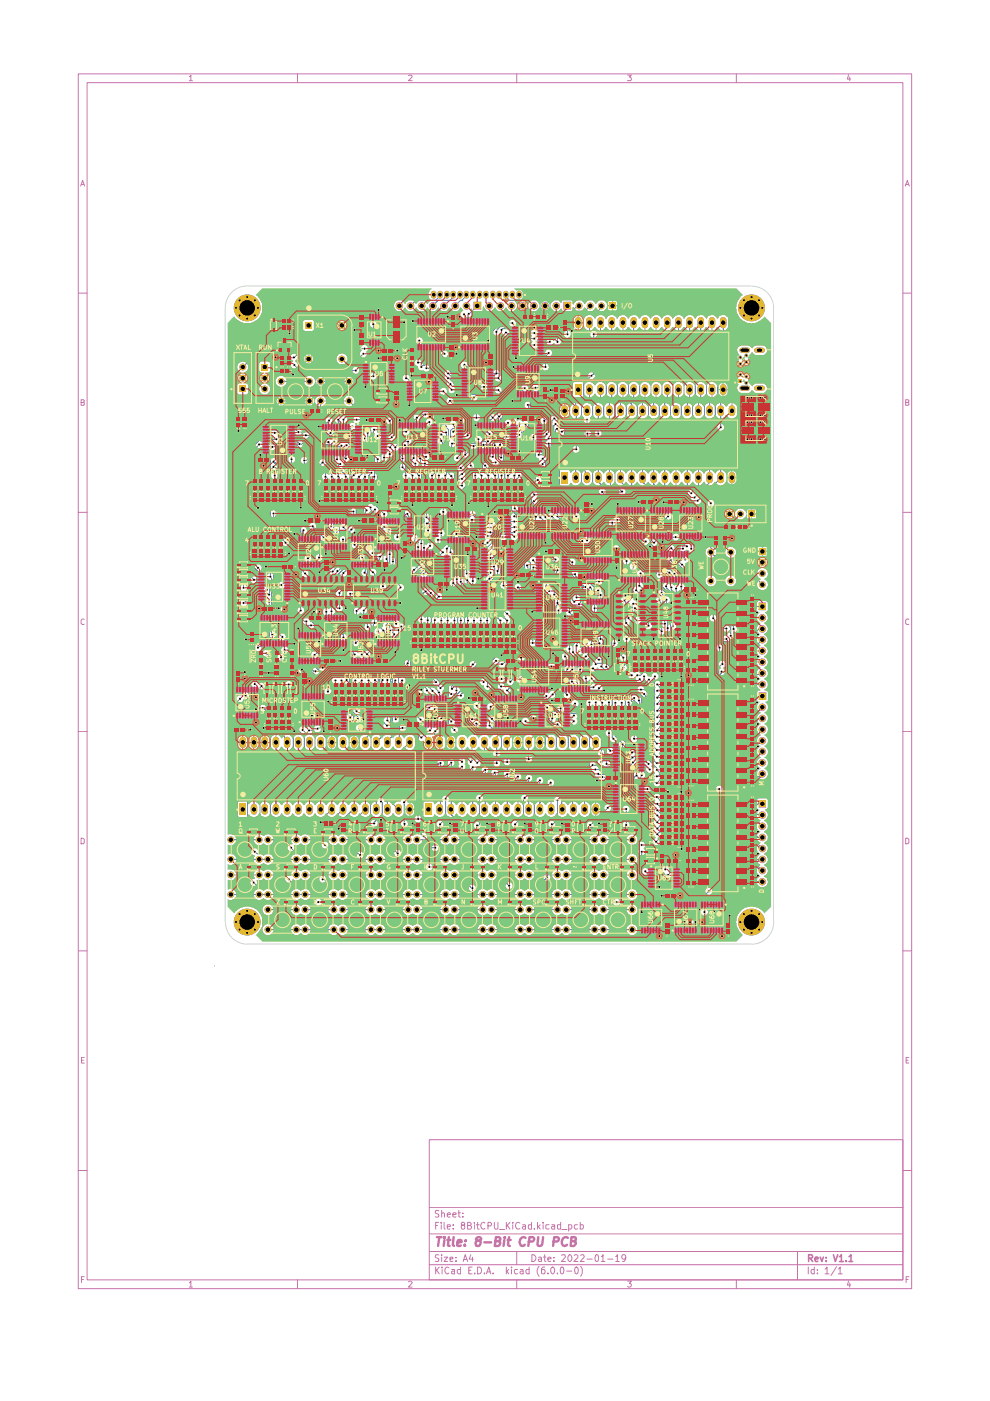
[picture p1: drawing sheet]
<svg xmlns="http://www.w3.org/2000/svg" width="210mm" height="297mm" viewBox="0 0 210 297" stroke-linecap="round" stroke-linejoin="round" font-family="sans-serif">
<g fill="none" stroke="#c872ab" stroke-width=".21">
<path d="M16.6 15.7h176.7v257.5h-176.7zM18.5 17.5h172.9v253.9h-172.9zM40.1 16.3l.4-.4v1.2M40.1 17.1h.7M63.1 15.7v1.8M86.6 16l.5-.1 .3 .3-.8 .9h.8M109.6 15.7v1.8M133.1 15.9h.8l-.5 .4 .5 .3v.3l-.2 .2-.6-.1M156.1 15.7v1.8M179.9 15.8l-.2 1h.6M180.2 16.3v.8M17.1 39.5l.4-1.2 .4 1.2"/>
<path d="M17.3 39.1h.5M191.9 39.5l.5-1.2 .4 1.2M192.1 39.1h.5M16.6 62.1h1.9M191.4 62.1h1.9M17.2 85.3h.4l.3-.2-.2-.3h-.5v1.1h.7v-.5l-.3-.1M192 85.3h.4l.3-.2-.2-.3h-.5v1.1h.7v-.5l-.3-.1M16.6 108.6h1.9M191.4 108.6h1.9M17.9 131.3a.45 .45 0 0 0-.7 .2v.7a.45 .45 0 0 0 .7 .1M192.7 131.3a.45 .45 0 0 0-.7 .2v.7a.45 .45 0 0 0 .7 .1M16.6 155.1h1.9"/>
<path d="M191.4 155.1h1.9M17.2 177.7h.3l.4 .3v.6l-.2 .3h-.5zM192 177.7h.4l.3 .3v.6l-.2 .3h-.5zM16.6 201.6h1.9M191.4 201.6h1.9M17.3 224.8h.4M17.9 224.2h-.6v1.2h.6M192.1 224.8h.4M192.7 224.2h-.6v1.2h.6M16.6 248.2h1.9M91 241.6h100.4v29.8h-100.4zM91 256h100.4"/>
<path d="M92.4 259.8h.4M93 259.2h-.6v1.4M93 256.7h-.6v.5a.56 .56 0 0 1 .6 .8h-.7M93.6 259.2v.1M93.6 259.7v.9M93.6 257.2l.5-.1 .1 .2v.8M93.6 256.6v1.5M94.1 259.2v1.1l.3 .3M94.8 257.6l.7-.1-.2-.4-.5 .2v.6l.3 .2 .3-.1M96 257.6l.7-.1v-.3l-.4-.1-.3 .2 .1 .7h.6M96.1 259.7v.1M97.1 257.1h.5"/>
<path d="M97.3 256.6v1.3l.3 .2M98 259.8l-.2-.3 .2-.3h.5v.5a.52 .52 0 0 0-.6 .3 .52 .52 0 0 0 .1 .6 .45 .45 0 0 0 .5-.3 .45 .45 0 0 0-.2-.5M98.1 257.9v.2M98.1 257.2v.1M99.1 259.8h.6l.2-.4-.2-.2h-.6v1.4h.6l.3-.5-.3-.3M100.6 259.2v.1M100.6 259.7v.9M101 259.7h.6M101.3 259.2v1.3l.3 .1M102.8 259.3a.61 .61 0 0 0-.9 .2 .61 .61 0 0 0 .2 .8l.3 .3 .4-.2M103.5 259.9h.5l.2-.2v-.3l-.2-.2h-.5v1.4M104.8 259.2v1.1l.3 .3 .5-.2v-1.2"/>
<path d="M107.4 259.2v1.4M107.5 259.8l.6 .8M108.1 259.2l-.7 .8M108.7 259.2v.1M108.7 259.7v.9M110.2 259.3a.68 .68 0 0 0-.9 .5 .68 .68 0 0 0 .6 .8l.3-.2M110.8 259.7h.5l.1 .9M112.7 259.7h-.6l-.1 .2 .1 .6h.6M112.7 259.2v1.4M114 259.2v1.4M114.6 259.7l-.6 .5M115.1 259.2v.1"/>
<path d="M115.1 259.7v.9M116.4 259.7l-.7 .1v.6l.3 .2 .4-.1M117 259.7h.5l.1 .9M118.9 259.7l-.7 .1v.6l.2 .2 .5-.1M118.9 259.2v1.4M122.4 259.7l-.6 .1a.6 .6 0 0 0 .2 .8l.4-.1M123 259.7l.6 .1a.6 .6 0 0 1-.2 .8l-.4-.1M123 259.2v1.4M191.4 248.2h1.9M17.3 271.3h.4M17.9 270.7h-.6v1.2M40.1 271.9h.2l.2-.3v1.3"/>
<path d="M40.1 272.9h.7M63.1 271.4v1.8M86.6 271.8l.2-.2h.3l.3 .3-.8 1h.8M91 268.1h100.4M91 265.3h100.4M91 261.6h100.4M92.4 268.6v1.5M92.5 269.2l.6 .9M93 266.1h-.6v.5a.56 .56 0 0 1 .6 .8h-.7M93.1 268.6l-.7 .9M93.6 266v.2M93.6 266.5v1"/>
<path d="M93.7 268.6v.2M93.7 269.2v.9M94.1 266.5h.8l-.8 1h.8M94.8 260.1l.7-.1-.1-.3h-.5l-.1 .1 .1 .7h.5M95.2 268.8a.61 .61 0 0 0-.9 .2 .61 .61 0 0 0 .2 .8l.3 .3 .4-.2M95.4 267l.6-.1v-.3h-.6v.8h.6M95.8 269.2h.6v.9M96.1 260.4v.2M96.4 269.5l-.6 .1v.4h.6M96.7 267.3v.2M96.7 266.6v.1M97.6 269.2h-.5l-.2 .2 .2 .6h.5"/>
<path d="M97.6 268.6v1.5M98.2 267.5l.4-1.5 .5 1.5M98.3 267h.7M99.4 269.3h.4M99.8 266l-.3 1h.8M100.1 268.6h-.7v1.5h.7M100.2 266.5v1M100.7 269.9v.2M101.3 268.6a.73 .73 0 0 1 .8 .8 .73 .73 0 0 1-.8 .7zM102.7 269.9v.2M103.1 270.1l.5-1.5 .5 1.5M103.3 269.7h.7"/>
<path d="M104.6 269.9v.2M105.9 260.7h1.1M107.4 268.6v1.5M107.4 269.5l.5 .6M107.9 269.2l-.5 .5M108.5 268.6v.2M108.5 269.2v.9M109.6 265.3v2.8M109.6 271.4v1.8M109.7 269.2h-.6a.6 .6 0 0 0 .2 .9l.4-.1M110.3 269.2h.5l.1 .9M110.9 269.5h-.4l-.3 .2 .3 .4 .4-.1"/>
<path d="M111.4 260h-.5l-.2 .3 .2 .3 .5-.1M112.2 269.2h-.6a.6 .6 0 0 0 .2 .9l.4-.1M112.2 268.6v1.5M112.8 266a.73 .73 0 0 1 .8 .7 .73 .73 0 0 1-.8 .8zM113.3 260.4v.2M114.1 260l.5 .6M114.2 266.6l.4-.1 .2 .2v.8M114.3 268.5a1.57 1.57 0 0 0 0 2.1M114.8 266.9l-.6 .1-.1 .1 .2 .4 .5-.1M115.2 266.5h.5M115.5 266v1.4l.2 .1M115.5 268.6h-.4l-.3 .4 .1 1a.45 .45 0 0 0 .6-.1 .45 .45 0 0 0-.1-.6 .45 .45 0 0 0-.6 0v.2"/>
<path d="M116.2 267l.6-.1-.1-.4-.5 .2v.5l.2 .3 .4-.1M116.2 269.9v.2M117.1 268.6a.76 .76 0 0 1 .5 .8 .76 .76 0 0 1-.5 .7l-.3-.4a.85 .85 0 0 1 .3-1.1zM117.4 267.3v.2M117.4 266.6v.1M117.6 260h-.5l-.2 .3 .2 .3 .5-.1M118.2 269.9v.2M118.9 268.8l.2-.2a.8 .8 0 0 1 .5 .8 .8 .8 0 0 1-.5 .7l-.2-.2-.1-.4zM119.1 266.2l.2-.2h.3l.3 .4-.9 1.1h.9M119.1 260.7h1.1M120.1 269.5h1.1M120.6 266.2l.1-.2a.76 .76 0 0 1 .6 .7 .76 .76 0 0 1-.6 .8 .89 .89 0 0 1-.1-1.3z"/>
<path d="M120.6 260.5l.4 .1a.59 .59 0 0 0 .1-.9h-.5v1.3M121.8 266.2l.1-.2 .5 .1 .1 .5-.8 .9h.8M121.9 268.8l.3-.2a.8 .8 0 0 1 .4 .8 .8 .8 0 0 1-.4 .7l-.3-.2-.1-.4zM123.1 266.2l.2-.2h.3l.3 .4-.9 1.1h.9M123.1 268.5l.3 .3a1.61 1.61 0 0 1-.3 1.8M124.5 267h1.1M126.2 266.2l.3-.2a.81 .81 0 0 1 0 1.5l-.3-.2v-.3zM127.5 266.4l.3-.4v1.5M127.5 267.5h.8M128.9 267h1.1M130.6 266.4l.3-.4v1.5M130.6 267.5h.7"/>
<path d="M132.7 266.6l-.3 .4h-.3a.54 .54 0 0 1 0-1h.3l.2 .2a.93 .93 0 0 1-.4 1.3h-.2M133.1 271.6h.8l-.5 .5 .4 .1 .1 .4-.3 .3h-.3l-.2-.2M156.1 271.4v1.8M169.1 265.3v6.1M171.4 268.6v1.5M172.6 269.2h-.6a.6 .6 0 0 0 .2 .9l.4-.1M172.6 268.6v1.5M173.3 269.9v.2M173.3 269.2v.1M174.9 269.1l.4-.5v1.5M174.9 270.1h.9M177.4 268.6l-1.2 1.8"/>
<path d="M177.7 269.1l.4-.5v1.5M177.7 270.1h.9M179.9 271.6l-.2 .9h.6M180.2 272v.9M192.1 271.3h.4M192.7 270.7h-.6v1.2"/>
</g>
<path d="M171.4 266.8h.6l.3-.3-.1-.3-.2-.2h-.6v1.5M171.8 266.8l.5 .7M172.8 267l.7-.1-.2-.4h-.3l-.2 .2v.5l.2 .3 .4-.1M173.9 266.5l.3 1 .4-1M175.2 267.3v.2M175.2 266.6v.1M176.7 266l.4 1.5 .5-1.5M178 266.4l.4-.4v1.5M178 267.5h.8M179.4 267.3v.2M180 266.4l.4-.4v1.5M180 267.5h.8" fill="none" stroke="#c872ab" stroke-width=".34"/>
<g fill="none" stroke="#c872ab" stroke-width=".51">
<path d="M92.6 262.3h1M93.1 262.3l-.2 1.9M94.2 262.3v.2M94.2 262.9l-.1 1.3M94.8 262.9h.7M95.2 262.3l-.2 1.8 .3 .1M96.2 262.3l-.2 1.5 .3 .4M96.9 263.5l1-.2-.1-.3h-.7l-.2 .8v.3l.2 .1 .6-.1M98.6 263.9v.3M98.7 263v.1M101.3 263.1l-.4-.4a.6 .6 0 0 1 1-.2v.4l-.3 .2a.64 .64 0 0 0-.7 .2 .64 .64 0 0 0 0 .8l.6 .1a.72 .72 0 0 0 .3-1.1h-.2M102.7 263.4h1.4"/>
<path d="M105.1 263.1h.6l.3-.1v-.5l-.3-.2h-.5l-.3 1.9h.8a.65 .65 0 0 0 .2-1l-.2-.1M106.9 262.9l-.1 1.3M107 262.3v.2M107.6 262.9h.7M107.9 262.3l-.2 1.5 .1 .3 .3 .1M111.4 262.5l-.1-.1a1 1 0 0 0-1.1 .5 1 1 0 0 0 .2 1.2 .64 .64 0 0 0 .9-.2M112.1 263.2l.9-.1 .3-.5-.1-.1-.3-.2h-.6l-.3 1.9M114.1 262.3l-.1 1.6 .2 .3 .6-.1 .3-1.8M117.3 263.2l1-.1 .2-.5-.1-.1-.2-.2h-.7l-.2 1.9M120.4 262.5l-.1-.1a.77 .77 0 0 0-.9 .2 1.1 1.1 0 0 0 0 1.5 .64 .64 0 0 0 .8-.2M121.1 263.1h.8l.2-.6-.3-.2h-.6l-.2 1.9 .8-.1a.49 .49 0 0 0 .3-.6 .49 .49 0 0 0-.4-.4"/>
</g>
<path d="M105.8 62.2v.5M107.3 62.2v.5M108.6 62.2v.5M110.1 62.2v.5" fill="none" stroke="#02ffee" stroke-width="1.2"/>
<g fill="#02ffee">
<path d="M119.5 64.1h1.5v1.4h-1.5z"/>
<circle cx="110.8" cy="64.9" r=".8"/>
<circle cx="108.5" cy="64.9" r=".8"/>
<circle cx="106.1" cy="64.9" r=".8"/>
</g>
<path d="M119.5 64.1h1.5v1.4h-1.5z" fill="none" stroke="#02ffee" stroke-width=".21"/>
<g fill="#02ffee">
<circle cx="117.9" cy="64.9" r=".8"/>
<circle cx="115.6" cy="64.9" r=".8"/>
<circle cx="113.2" cy="64.9" r=".8"/>
</g>
<path d="M122.6 67.9v1" fill="none" stroke="#02ffee" stroke-width="1.4"/>
<g fill="#02ffee">
<path d="M100.5 64.1h1.4v1.4h-1.4z"/>
<circle cx="122.8" cy="64.9" r=".72"/>
</g>
<path d="M100.5 64.1h1.4v1.4h-1.4z" fill="none" stroke="#02ffee" stroke-width=".21"/>
<path d="M101.7 62.2v.5M103 62.2v.5M104.5 62.2v.5" fill="none" stroke="#02ffee" stroke-width="1.2"/>
<circle cx="103.7" cy="64.9" r=".8" fill="#02ffee"/>
<path d="M97.5 62.2v.5M98.9 62.2v.5M100.2 62.2v.5" fill="none" stroke="#02ffee" stroke-width="1.2"/>
<g fill="#02ffee">
<circle cx="98.9" cy="64.9" r=".8"/>
<circle cx="96.5" cy="64.9" r=".8"/>
</g>
<path d="M91.9 62.2v.5M93.3 62.2v.5M94.7 62.2v.5M96.1 62.2v.5" fill="none" stroke="#02ffee" stroke-width="1.2"/>
<g fill="#02ffee">
<path d="M159.1 67.3h.4v.5h-.4z"/>
<path d="M157.5 66.7h.4v.4h-.4z"/>
<path d="M160.7 66.7h.5v.4h-.5z"/>
<path d="M161.4 65.1h.4v.4h-.4z"/>
<circle cx="94.1" cy="64.9" r=".8"/>
<circle cx="159.3" cy="65.3" r="2.84"/>
</g>
<path d="M125 67.9v1M127.3 67.9v1M129.7 67.9v1M132.1 67.9v1" fill="none" stroke="#02ffee" stroke-width="1.4"/>
<g fill="#02ffee">
<path d="M129.2 64.1h1.4v1.4h-1.4z"/>
<circle cx="127.5" cy="64.9" r=".72"/>
<circle cx="125.1" cy="64.9" r=".72"/>
</g>
<path d="M134.4 67.9v1M136.7 67.9v1M139.1 67.9v1M141.5 67.9v1" fill="none" stroke="#02ffee" stroke-width="1.4"/>
<g fill="#02ffee">
<path d="M160.7 63.4h.5v.5h-.5z"/>
<path d="M157.5 63.4h.4v.5h-.4z"/>
<path d="M159.1 62.8h.4v.4h-.4z"/>
<path d="M156.8 65.1h.4v.4h-.4z"/>
</g>
<path d="M143.8 67.9v1M146.2 67.9v1M148.6 67.9v1M151 67.9v1M153.3 67.9v1" fill="none" stroke="#02ffee" stroke-width="1.4"/>
<g fill="#02ffee">
<circle cx="157" cy="77.1" r=".38"/>
<circle cx="157" cy="75.8" r=".38"/>
</g>
<path d="M160.4 74.3h1.2" fill="none" stroke="#02ffee" stroke-width="1.1"/>
<circle cx="158.2" cy="76.8" r=".38" fill="#02ffee"/>
<path d="M157.3 74.3h1.2" fill="none" stroke="#02ffee" stroke-width="1.1"/>
<g fill="#02ffee">
<path d="M161 116.2h1.4v1.4h-1.4z"/>
<path d="M161 127.8h1.3v1.5h-1.3z"/>
<circle cx="158.2" cy="75.4" r=".38"/>
<circle cx="154.9" cy="123.2" r=".72"/>
<circle cx="150.7" cy="123.2" r=".72"/>
<circle cx="150.7" cy="117.1" r=".72"/>
<circle cx="154.9" cy="117.1" r=".72"/>
<circle cx="161.6" cy="119.2" r=".72"/>
<circle cx="161.6" cy="121.6" r=".72"/>
<circle cx="161.6" cy="124" r=".72"/>
</g>
<path d="M161 127.8h1.3v1.5h-1.3z" fill="none" stroke="#02ffee" stroke-width=".21"/>
<g fill="#02ffee">
<path d="M161 146.9h1.4v1.4h-1.4z"/>
<circle cx="161.6" cy="131" r=".8"/>
<circle cx="161.6" cy="133.4" r=".8"/>
<circle cx="161.6" cy="135.6" r=".8"/>
<circle cx="161.6" cy="138" r=".8"/>
<circle cx="161.6" cy="140.4" r=".8"/>
<circle cx="161.6" cy="142.7" r=".8"/>
<circle cx="161.6" cy="145.1" r=".8"/>
</g>
<path d="M161 146.9h1.4v1.4h-1.4z" fill="none" stroke="#02ffee" stroke-width=".21"/>
<g fill="#02ffee">
<circle cx="161.6" cy="149.9" r=".8"/>
<circle cx="161.6" cy="152.3" r=".8"/>
</g>
<path d="M119.7 86.6v.9M122.1 86.6v.9" fill="none" stroke="#02ffee" stroke-width="1.4"/>
<path d="M119 100.1h1.4v2.3h-1.4z" fill="#02ffee"/>
<g fill="none" stroke="#02ffee" stroke-width="1.4">
<path d="M124.5 86.6v.9M126.8 86.6v.9M136.2 86.6v.9M138.6 86.6v.9M139.1 82.1v1M141 86.6v.9M141.5 82.1v1M143.3 86.6v.9M143.8 82.1v1M122.1 100.8v1M124.5 100.8v1M126.8 100.8v1"/>
<path d="M129.2 100.8v1M131.6 100.8v1M133.9 100.8v1"/>
</g>
<path d="M121.9 81.4h1.4v2.3h-1.4z" fill="#02ffee"/>
<path d="M125 82.1v1M127.3 82.1v1M129.2 86.6v.9M129.7 82.1v1M131.6 86.6v.9M132.1 82.1v1M133.9 86.6v.9M134.4 82.1v1M136.7 82.1v1" fill="none" stroke="#02ffee" stroke-width="1.4"/>
<g fill="#02ffee">
<path d="M64.7 68.3h1.4v1.4h-1.4z"/>
<path d="M50.8 81.8h1.4v1.3h-1.4z"/>
<path d="M55.5 77.1h1.3v1.5h-1.3z"/>
<path d="M52.2 67.3h.4v.5h-.4z"/>
<path d="M50.6 66.7h.4v.4h-.4z"/>
<path d="M53.8 63.4h.4v.5h-.4z"/>
<path d="M53.8 66.7h.4v.4h-.4z"/>
<path d="M50.6 63.4h.4v.5h-.4z"/>
<path d="M54.5 65.1h.4v.4h-.4z"/>
<path d="M52.2 62.8h.4v.4h-.4z"/>
<path d="M49.8 65.1h.4v.4h-.4z"/>
<circle cx="91.8" cy="64.9" r=".8"/>
<circle cx="89.4" cy="64.9" r=".8"/>
<circle cx="87" cy="64.9" r=".8"/>
<circle cx="84.7" cy="64.9" r=".8"/>
<circle cx="72.5" cy="76.1" r=".72"/>
<circle cx="65.4" cy="76.1" r=".72"/>
<circle cx="72.5" cy="69" r=".72"/>
<circle cx="74" cy="80.9" r=".72"/>
<circle cx="65.6" cy="80.9" r=".72"/>
<circle cx="65.6" cy="85" r=".72"/>
<circle cx="68" cy="80.9" r=".72"/>
<circle cx="74" cy="85" r=".72"/>
<circle cx="68" cy="85" r=".72"/>
<circle cx="56.1" cy="80.2" r=".72"/>
<circle cx="56.1" cy="82.5" r=".72"/>
<circle cx="59.6" cy="85" r=".72"/>
<circle cx="59.6" cy="80.9" r=".72"/>
<circle cx="51.5" cy="77.8" r=".72"/>
<circle cx="51.5" cy="80.2" r=".72"/>
<circle cx="52.4" cy="65.3" r="2.84"/>
</g>
<path d="M136.2 100.8v1M138.6 100.8v1M141 100.8v1M143.3 100.8v1M145.7 100.8v1M148.1 100.8v1M150.5 100.8v1M152.8 100.8v1M155.2 100.8v1" fill="none" stroke="#02ffee" stroke-width="1.4"/>
<g fill="#02ffee">
<path d="M158.7 108.3h1.3v1.3h-1.3z"/>
<circle cx="157" cy="109" r=".72"/>
<circle cx="154.7" cy="109" r=".72"/>
</g>
<path d="M145.7 86.6v.9M146.2 82.1v1M148.1 86.6v.9M148.6 82.1v1M150.5 86.6v.9M151 82.1v1M152.8 86.6v.9M153.3 82.1v1M155.2 86.6v.9" fill="none" stroke="#02ffee" stroke-width="1.4"/>
<g fill="#02ffee">
<path d="M156.6 80.5h.7v.7h-.7z"/>
<circle cx="157" cy="79.4" r=".38"/>
<circle cx="158.2" cy="79.8" r=".38"/>
</g>
<path d="M157.3 82.3h1.2M160.4 82.3h1.2" fill="none" stroke="#02ffee" stroke-width="1.1"/>
<g fill="#02ffee">
<circle cx="158.2" cy="81.2" r=".38"/>
<circle cx="78.7" cy="182.2" r=".72"/>
<circle cx="80.5" cy="182.2" r=".72"/>
<circle cx="80.5" cy="185.5" r=".72"/>
<circle cx="72.6" cy="182.2" r=".72"/>
<circle cx="72.6" cy="185.5" r=".72"/>
<circle cx="78.7" cy="185.5" r=".72"/>
</g>
<path d="M86.9 171.1v.9M95.6 171.1v.9" fill="none" stroke="#02ffee" stroke-width="1.4"/>
<path d="M90.2 170.4h1.4v2.4h-1.4z" fill="#02ffee"/>
<path d="M93.2 171.1v.9" fill="none" stroke="#02ffee" stroke-width="1.4"/>
<g fill="#02ffee">
<circle cx="110.3" cy="189.7" r=".72"/>
<circle cx="110.3" cy="185.5" r=".72"/>
<circle cx="104.2" cy="185.5" r=".72"/>
<circle cx="110.3" cy="182.2" r=".72"/>
<circle cx="104.2" cy="182.2" r=".72"/>
<circle cx="104.2" cy="178.1" r=".72"/>
<circle cx="110.3" cy="178.1" r=".72"/>
<circle cx="78.7" cy="192.9" r=".72"/>
<circle cx="80.5" cy="189.7" r=".72"/>
<circle cx="80.5" cy="197.1" r=".72"/>
<circle cx="80.5" cy="192.9" r=".72"/>
<circle cx="78.7" cy="197.1" r=".72"/>
</g>
<path d="M75.1 171.1v.9M77.5 171.1v.9M79.8 171.1v.9M82.1 171.1v.9M84.5 171.1v.9" fill="none" stroke="#02ffee" stroke-width="1.4"/>
<g fill="#02ffee">
<circle cx="104.2" cy="189.7" r=".72"/>
<circle cx="110.3" cy="197.1" r=".72"/>
<circle cx="104.2" cy="197.1" r=".72"/>
<circle cx="104.2" cy="192.9" r=".72"/>
<circle cx="110.3" cy="192.9" r=".72"/>
</g>
<path d="M72.7 171.1v.9" fill="none" stroke="#02ffee" stroke-width="1.4"/>
<g fill="#02ffee">
<path d="M53.8 193.6h.4v.4h-.4z"/>
<path d="M50.6 193.6h.4v.4h-.4z"/>
<path d="M52.2 192.9h.4v.4h-.4z"/>
<path d="M52.2 197.6h.4v.4h-.4z"/>
<path d="M50.6 196.9h.4v.4h-.4z"/>
<path d="M53.8 196.9h.4v.4h-.4z"/>
<path d="M54.5 195.3h.4v.4h-.4z"/>
<path d="M49.8 195.3h.4v.4h-.4z"/>
<circle cx="80.5" cy="178.1" r=".72"/>
<circle cx="72.6" cy="178.1" r=".72"/>
<circle cx="78.7" cy="178.1" r=".72"/>
<circle cx="72.6" cy="197.1" r=".72"/>
<circle cx="72.6" cy="192.9" r=".72"/>
<circle cx="78.7" cy="189.7" r=".72"/>
<circle cx="72.6" cy="189.7" r=".72"/>
<circle cx="62.8" cy="189.7" r=".72"/>
<circle cx="62.8" cy="185.5" r=".72"/>
<circle cx="70.8" cy="185.5" r=".72"/>
<circle cx="64.7" cy="185.5" r=".72"/>
<circle cx="62.8" cy="178.1" r=".72"/>
<circle cx="62.8" cy="182.2" r=".72"/>
<circle cx="70.8" cy="182.2" r=".72"/>
<circle cx="64.7" cy="182.2" r=".72"/>
<circle cx="64.7" cy="178.1" r=".72"/>
<circle cx="70.8" cy="178.1" r=".72"/>
<circle cx="70.8" cy="192.9" r=".72"/>
<circle cx="64.7" cy="192.9" r=".72"/>
<circle cx="70.8" cy="197.1" r=".72"/>
<circle cx="64.7" cy="197.1" r=".72"/>
<circle cx="70.8" cy="189.7" r=".72"/>
<circle cx="64.7" cy="189.7" r=".72"/>
<circle cx="62.8" cy="197.1" r=".72"/>
<circle cx="62.8" cy="192.9" r=".72"/>
<circle cx="56.8" cy="182.2" r=".72"/>
<circle cx="56.8" cy="178.1" r=".72"/>
<circle cx="54.9" cy="182.2" r=".72"/>
<circle cx="48.9" cy="182.2" r=".72"/>
<circle cx="48.9" cy="178.1" r=".72"/>
<circle cx="54.9" cy="178.1" r=".72"/>
<circle cx="54.9" cy="185.5" r=".72"/>
<circle cx="56.8" cy="185.5" r=".72"/>
<circle cx="56.8" cy="189.7" r=".72"/>
<circle cx="48.9" cy="189.7" r=".72"/>
<circle cx="48.9" cy="185.5" r=".72"/>
<circle cx="54.9" cy="189.7" r=".72"/>
<circle cx="56.8" cy="192.9" r=".72"/>
<circle cx="56.8" cy="197.1" r=".72"/>
<circle cx="52.4" cy="195.5" r="2.84"/>
<circle cx="96.4" cy="197.1" r=".72"/>
<circle cx="96.4" cy="192.9" r=".72"/>
<circle cx="94.5" cy="192.9" r=".72"/>
<circle cx="94.5" cy="197.1" r=".72"/>
<circle cx="88.4" cy="192.9" r=".72"/>
<circle cx="86.5" cy="189.7" r=".72"/>
<circle cx="86.5" cy="197.1" r=".72"/>
<circle cx="86.5" cy="192.9" r=".72"/>
<circle cx="88.4" cy="197.1" r=".72"/>
<circle cx="88.4" cy="189.7" r=".72"/>
<circle cx="86.5" cy="185.5" r=".72"/>
<circle cx="88.4" cy="178.1" r=".72"/>
<circle cx="86.5" cy="178.1" r=".72"/>
<circle cx="86.5" cy="182.2" r=".72"/>
<circle cx="88.4" cy="182.2" r=".72"/>
<circle cx="88.4" cy="185.5" r=".72"/>
<circle cx="102.4" cy="197.1" r=".72"/>
<circle cx="102.4" cy="192.9" r=".72"/>
<circle cx="102.4" cy="189.7" r=".72"/>
<circle cx="96.4" cy="189.7" r=".72"/>
<circle cx="94.5" cy="189.7" r=".72"/>
<circle cx="102.4" cy="182.2" r=".72"/>
<circle cx="102.4" cy="178.1" r=".72"/>
<circle cx="96.4" cy="185.5" r=".72"/>
<circle cx="102.4" cy="185.5" r=".72"/>
<circle cx="94.5" cy="185.5" r=".72"/>
<circle cx="94.5" cy="178.1" r=".72"/>
<circle cx="96.4" cy="182.2" r=".72"/>
<circle cx="96.4" cy="178.1" r=".72"/>
<circle cx="94.5" cy="182.2" r=".72"/>
</g>
<g fill="none" stroke="#02ffee" stroke-width="1.4">
<path d="M102.7 156.9v1M105.1 156.9v1M107.4 156.9v1M109.8 156.9v1M112.1 156.9v1M114.5 156.9v1M116.8 156.9v1M119.2 156.9v1M121.6 156.9v1M124 156.9v1M126.3 156.9v1M98 171.1v.9"/>
<path d="M100.3 171.1v.9M102.7 171.1v.9M105.1 171.1v.9M107.4 171.1v.9M109.8 171.1v.9M112.1 171.1v.9M114.5 171.1v.9M116.8 171.1v.9M119.2 171.1v.9M121.6 171.1v.9M124 171.1v.9M126.3 171.1v.9"/>
</g>
<g fill="#02ffee">
<circle cx="112.2" cy="189.7" r=".72"/>
<circle cx="112.2" cy="197.1" r=".72"/>
<circle cx="112.2" cy="192.9" r=".72"/>
<circle cx="118.2" cy="197.1" r=".72"/>
<circle cx="126.1" cy="182.2" r=".72"/>
<circle cx="126.1" cy="178.1" r=".72"/>
<circle cx="126.1" cy="185.5" r=".72"/>
<circle cx="127.9" cy="185.5" r=".72"/>
<circle cx="127.9" cy="182.2" r=".72"/>
<circle cx="118.2" cy="182.2" r=".72"/>
<circle cx="120.1" cy="182.2" r=".72"/>
<circle cx="120.1" cy="178.1" r=".72"/>
<circle cx="120.1" cy="185.5" r=".72"/>
<circle cx="118.2" cy="178.1" r=".72"/>
<circle cx="112.2" cy="178.1" r=".72"/>
<circle cx="112.2" cy="182.2" r=".72"/>
<circle cx="112.2" cy="185.5" r=".72"/>
<circle cx="118.2" cy="185.5" r=".72"/>
<circle cx="118.2" cy="189.7" r=".72"/>
<circle cx="120.1" cy="189.7" r=".72"/>
<circle cx="118.2" cy="192.9" r=".72"/>
<circle cx="120.1" cy="197.1" r=".72"/>
<circle cx="120.1" cy="192.9" r=".72"/>
</g>
<g fill="none" stroke="#02ffee" stroke-width="1.4">
<path d="M51.5 156.9v1M53.8 156.9v1M56.1 156.9v1M58.5 156.9v1M60.9 156.9v1M63.2 156.9v1M65.6 156.9v1M68 156.9v1M70.4 156.9v1M72.7 156.9v1M75.1 156.9v1M77.5 156.9v1"/>
<path d="M79.8 156.9v1M82.1 156.9v1M84.5 156.9v1M86.9 156.9v1M90.8 156.9v1M93.2 156.9v1M95.6 156.9v1M98 156.9v1M100.3 156.9v1M53.8 171.1v.9M56.1 171.1v.9M58.5 171.1v.9"/>
<path d="M60.9 171.1v.9M63.2 171.1v.9M65.6 171.1v.9M68 171.1v.9M70.4 171.1v.9"/>
</g>
<g fill="#02ffee">
<path d="M50.7 170.4h1.5v2.4h-1.5z"/>
<path d="M161 169.8h1.3v1.3h-1.3z"/>
<circle cx="134" cy="192.9" r=".72"/>
<circle cx="134" cy="197.1" r=".72"/>
<circle cx="134" cy="189.7" r=".72"/>
<circle cx="127.9" cy="189.7" r=".72"/>
<circle cx="127.9" cy="197.1" r=".72"/>
<circle cx="126.1" cy="189.7" r=".72"/>
<circle cx="127.9" cy="192.9" r=".72"/>
<circle cx="126.1" cy="197.1" r=".72"/>
<circle cx="126.1" cy="192.9" r=".72"/>
<circle cx="134" cy="185.5" r=".72"/>
<circle cx="134" cy="182.2" r=".72"/>
<circle cx="127.9" cy="178.1" r=".72"/>
<circle cx="134" cy="178.1" r=".72"/>
</g>
<path d="M161 169.8h1.3v1.3h-1.3z" fill="none" stroke="#02ffee" stroke-width=".21"/>
<g fill="#02ffee">
<path d="M160.7 193.6h.5v.4h-.5z"/>
<path d="M159.1 197.6h.4v.4h-.4z"/>
<path d="M157.5 196.9h.4v.4h-.4z"/>
<path d="M160.7 196.9h.5v.4h-.5z"/>
<path d="M157.5 193.6h.4v.4h-.4z"/>
<path d="M161.4 195.3h.4v.4h-.4z"/>
<path d="M159.1 192.9h.4v.4h-.4z"/>
<path d="M156.8 195.3h.4v.4h-.4z"/>
<circle cx="161.6" cy="172.8" r=".8"/>
<circle cx="161.6" cy="175.2" r=".8"/>
<circle cx="161.6" cy="177.5" r=".8"/>
<circle cx="161.6" cy="179.9" r=".8"/>
<circle cx="161.6" cy="159.3" r=".8"/>
<circle cx="161.6" cy="164.1" r=".8"/>
<circle cx="161.6" cy="161.7" r=".8"/>
<circle cx="161.6" cy="154.7" r=".8"/>
<circle cx="161.6" cy="157.1" r=".8"/>
<circle cx="161.6" cy="182.2" r=".8"/>
<circle cx="161.6" cy="184.6" r=".8"/>
<circle cx="161.6" cy="186.9" r=".8"/>
<circle cx="159.3" cy="195.5" r="2.84"/>
</g>
<g fill="none" stroke="#4d7fc4" stroke-width=".21">
<path d="M51.5 77.8l1.3-1.3h6.6l2.1 2.1h13.9M64.3 73.9h.1M64.3 73.9h13M64.3 73.9l-2 1.9M77 75h.1M77 75l-3 3.1h-10.9l-.7-.7M79.2 68.7v11.1M88.6 76.9h6.1l3.2 3.3h7.8M88.9 72.2v2.1l.7 .7h3.7l4.2 4.2h7.7M89.3 77.8h.1M89.8 77.4h.1M89.8 77.4l-.5 .4"/>
<path d="M89.8 77.4h4.8l4.6 4.6h3.4M90.4 78.1h4.3l4.7 4.6h6.3l.9 1v4.7l-2 2v2.9l-1.1 1h-1.1M92.5 64h.1M92.5 64l-.7 .9M93.3 62.5v.2l-.9 1h-4.2l-1.2 1.2M95 79.2l4.5 4.5h1.7l4.6 4.6M96.4 62.7l-1 1h-2.4l-.5 .3M98.5 77.4h.1M98.5 77.4l.2 .2h6.2l7.5 7.5v5.9l-.6 .7v1.9l-.4 .3 .1 24.5 .9 .9v8.2l1.1 1.1v8.5l-.3 .3h-2.1l-5.7 5.8v1.5l.9 .8M98.9 62.7l-.9 1h-.4l-1.1 1.2M99.4 66.6h.1M99.4 66.5v.1"/>
<path d="M101.2 64.9l-1.8 1.7M105.2 70.4l.1-.4 .8-.7h2.1l1.4 1.3h3.7M105.2 79.2h.5l1.8 1.7v7.8l-1.4 1.5v4.1M106.3 69.9l.3-.2h1.1l2 2.1h3.6M107.3 70.5l2.8 2.7h3.2M107.3 62.5l.2 .2v.5l.4 .5h1.7l1.2 1.2M108.6 68.5h-2.5l-1.6 1.7v6.3l8.5 8.5v6l-.9 .9v2l-.3 .2v22.3l2.7 2.6v4.4l.2 .2v15.2l-5.6 5.6v.4l-1.6 1.6M116.3 74.8l-.6 .7v2.3M118.1 69.2h.1M118.5 69.3h.1M118.5 69.3l-.3 .3v2.9M120.3 68.1h.1"/>
<path d="M120.3 68.1v2.8M122.8 64.9h-.4l-5.8 5.8v1.8M125 68.4v8.7l-3.7 3.6v4.1l.8 .6 .1 9.8M125.1 64.9l-1.1 1.1h-2.2l-3.3 3.3M125.9 70.9v8.3l-2.1 2.1v3.7l-.5 .5v16.8l4.5 4.5v29.7l-3.3 3.5h-3.3l-1.7 1.6v5l.7 .7M127.3 68.4v11.6l1.2 1.2v3.5l.7 .6v12.6l1.2 1.2v3.8l1.3 1.2M127.5 64.9h.3l-1.5 1.6h-4.4l-1.6 1.6M129.7 68.4v11.4l1.2 1.2v3.8l.7 .5v1.8M132.1 68.4v11.4l1.2 1.2v4l.6 .7v1.4M134.4 68.4v11.7l1.2 1.2v3.5l.6 .6v1.7M136.7 68.4v11.5l1.3 1.2v3.7l.6 .7v1.6M139.1 68.4v11.5l1.3 1.2v3.7l.6 .7v1.6"/>
<path d="M143.8 68.4v11.6l1.2 1.2v3.5l.7 .6v1.8M146.2 68.4v11.2l1.2 1.2v3.7l.7 .7v1.9M148.6 68.4v11.2l1.2 1.3v3.7l.7 .6v1.9M151 68.4v11l1.1 1.2v4l.7 .7v5.3M153.3 68.4v10.8l1.9 1.9v6M54.9 94.1h5.8l1.9 1.9h2.8l1.3-1.3h5.4l.3-.2M54.9 94.2l-.9 1v24.4l.7 .8M57.7 94.7h.1M57.7 94.7l-.4 .5v27.1l.3 .3v11.7l.1 .2M58 97.9h.1M58 97.9l1.4 1.3v14.6l1.1 1.3M58 99l.9 .7-.1 26.4 5.7 5.6h.4"/>
<path d="M58.3 98.1h.1M59.6 80.9h6M59.6 85h6M61.8 97.4v17.5l-2.7 2.7v8.2l5.2 5.2h1.1l1.3 1.4v4.6l-.8 .8v2.6l4.5 4.5v3.3l3.9 3.8v.1M63.2 91.6h.1M63.2 91.6l-1.1-1.2h-6.3l-4.2 4.2v30M68 80.9h6M68.4 98l-3.5 3.5v6.9l-1.1 1.2v19.9M69.6 93.7h-3.1l-1.6 1.5h-1.1l-3.5-3.4h-4.3l-2.7 2.8v25.6l3.3 3.3v1.6M69.8 98h.1M69.8 89.2l-2.4 2.4h-4.2M70.1 91.8l-.7 .5h-7.2l-1.4-1.5h-4.8l-3.6 3.6v27l1.4 1.5"/>
<path d="M70.9 93.6l-.8 .7h-3.6l-1.2 1.4h-2.1l-2.4-2.6h-5.6l-1.6 1.6v25.4l3.5 3.5v2.5M71.5 97.4l-1.1 .8v2.9l.4 .3v11.6l-5.4 5.4M71.7 89v1.9l-1.8 1.8h-4.5l-1.4 1.4h-.5l-2.9-2.9h-4.6l-3.2 3.2v26l1.6 1.6v3.1l-2.8 2.7M72.1 98.4l-.4 .2v2.4l.3 .3v17.5l-3.6 3.5v14.8l-1.7 1.8M72.4 99.8l1.3 1.7v18.2l-3.4 3.5v6.4M72.8 89v4l1.5 1.3v.5l-.7 .7h-6.5l-2.2 2.1h-.4v10.7l-1.3 1.3v11l-3.5 3.4M73.3 94.4h.1M73.3 94.4l-.7 .7h-5.7l-1.3 1.3h-3.9l-1.7-1.7h-2.3M73.3 97.2l-.6-.6h-1.6l-2.1 2.1v2.4l1.3 1.2-.1 9.3M73.3 94.4h.2M74 92.5l1.8 1.7v5.8l-.8 .8M74.7 90.4l-1.2 1.2v1.3l1.5 1.5v3.9l-.6 .6v11.8l1.5 1.6v1.1l-1.4 1.3v5.4l.4 .5v14.4l-.4 .4 .1 14.4 1 1"/>
<path d="M75.6 89h.8l2.3 2.4v3.3l.7 .7-.1 8.9 3.3 3.3v4.6l-.3 .2v3.7l1.6 1.7 .1 14.4M77.4 93l.1 1.8 1.2 1.1v2.7l-3.2 3.1v9.1l1.1 1.1 .2 6.2M77.5 93.2h.1M78 91.8v2.8l1 1v3.3l-1.6 1.6v.6l-.4 .3v14.1l.4 .3v3.4l.9 .9v11.6l.4 .5v4.6l-2 2M79.3 91.1l-.1 .3v2.9l1.6 1.6v8.6l3.4 3.4v6M80 97.4v6.9l3.3 3.3v8.8l1.2 1.2v6.3l.4 .6M80.1 92.5h.1M82.7 94.8h.1M83.8 94.8h.1M85.3 97.2h.1M85.3 97.2v1.9M85.9 94.4l-1.7-.1-.4 .5"/>
<path d="M86.1 91.5h-1.9l-1.1 1.2M86.1 80.2l.3 .1 2.7 2.7h4.9M86.5 93.6h-2.8l-1.1 1.1 .1 .1M87.7 97.1l-.9 .9v2.2l.7 .6M88.1 98.3v1.8l.7 .7M88.4 88.6l-1.9 1.8h-4.4l-2 2.1M89.1 97.2l.1 1.9 .2 .2v3.2l-.8 .7v12.8M90.1 98.3v.5l.7 .7v2.5l-1.5 1.5v11.7M90.2 87.9l-6.2-.1-1.4 1.4M90.3 96.9h.1M90.3 96.9h-.4l-.6-.6h-2.1l-1.2 1.1v3.4M91 89.5v.7l-6.8 6.7v4.2l.8 .8v7.7l.8 .6v29.3l-.6 .6v1.6l2.3 2.4v6.8l1.7 1.7"/>
<path d="M91.2 88.3l.3-.3h5.1l1.1 1.2M93.6 92.1l.5 .6v6.1l-1.1 1.2v.8M93.6 93.5l.2 .3v4.8l-2.2 2.2M94.5 90.4h.1M94.5 90.4l.6 .7v9.2l.6 .6M94.6 91.7l.1 8.8-.3 .3M95.2 80.3l7.8 7.7h.9l.6 .6M95.4 85l-2.1 2.1h-17.2l-2.1-2.1h-6v2.1l-1.9 1.9h-10.2l-4.9 4.9v35.8l3.1 3.1-.1 12.2M95.8 82.6h1.1l4.1 4.1v1.9M96.1 89.9h.1M96.1 89.9h-4.2l-7.1 7v4.2l1 1v7.1l.3 .4v30.1l-.4 .5v1.1l4.8 4.8v.3M97.7 99.2l1.7 1.6v1.6l-1.4 1.5h-1.4l-4.7 4.6v4.4l-.7 .7v2.1"/>
<path d="M99.8 98.7l.3 .3v3.4l-1.9 1.9h-.9l-3.3 3.3v.9M102.4 94.3h.1M102.4 94.4h-1.7l-.3 .2M102.9 98.8h.1M102.9 98.7v.1M102.9 98.8l2.1 2M103.5 93.6h-1.2l-.4 .4-6.1 .1v5.2l.6 .6v1.4l-6.5 6.5v8.4M103.8 92l-.6-.4h-3.4l-.7 .7M104.5 88.6h.1M104.5 88.6l-2.2 2.2h-6.3l-.5 .5v1.1l.2 .2M104.5 96.9h-1.5l-1.6 1.5v1.7l.7 .7M104.9 94.4l-.7 .8h-4.4l-1.2 1.2"/>
<path d="M105.1 98h-2.4l-.4 .4v1.2l1.2 1.2M105.7 80.2h.1M105.7 80.2l1.3 1.3v7l-.6 .6M105.8 88.3h.1M105.8 88.3l-2.8 2.9h-6.6l-.3 .3M106 94.3h.1M106 94.3l-1.4 1.5h-3.8l-1.4 1.3h-2.5M106.3 88.7h.1M106.3 97h-.2l-.8-.8h-2.3l-2.2 2.4v2.2M106.4 89.1h.1M106.4 89.1l-1.5 1.4v3.8M106.8 93.4h.1"/>
<path d="M107.4 92.6l-.2 .3v6.8l-.9 1.1M107.7 89.7v1.5l-.9 .9v5.9l-1.1 1.2v5.1l-4.9 4.9v3.2l-2.4 2.4v10.1l-1.4 1.3v16.2l-1.9 2v9.1l1.3 1.3M110.1 92.2l-1.2 1.2v6.3l-1.2 1.1M110.2 89.8l-1.9 1.9v7.6l-1.3 1.3v.7l.7 .7h1.4l.9-.8 .1-.4M110.7 90.8v1.9l-1.5 1.4v6.7h-.1M111.3 82.3h.1M111.3 82.3l2.5 2.5v6l-1.3 1.2v2.2l-.2 .3v21.3l2.6 2.7v4.9l.2 .1v28.5l-1.1 1.2h-2.2l-.4-.3M111.4 89.9v1l-.4 .5v1.6l-.3 .4v11.4l-2.2 2.3v1l1.9 2v11.3l.3 .3v11.3l-12.5 12.5v1.3l-.6 .5 .1 .2M111.9 85.9l.2 .2v4.7l-.8 .7v1.9l-.2 .3 .1 27.4 .2 .2v13.5l-6.4 6.4v4.2l-2.6 2.7h-1.9l-4.8 4.7v.2M113 85.2h.1M113.1 92.7l-.1 1.7-.4 .4v9.3l.7 .7-.6 .9v10l2.6 2.7v4.8l.5 .4v.7M113.5 82.2h1.4l1.9 1.9h2.5l1.4 1.5v12.4l1.4 1.3v2"/>
<path d="M114.2 96.4h1.2l.4 .5M115.1 98.4h.1M115.1 97.3h.1M115.1 97.3l.6 .6v9.6l-.4 .4v1.3l.4 .4M115.1 98.4v9.1l-.2 .2v1.5l-.3 .5M115.4 89.2l1.1-1.1h1.2l2 2.1v6.6l-1.1 1.1v8l3.6 3.6M115.8 96.9h.1M115.8 96.9l.3 .3v10.4l-.4 .3v.9l.5 .6h.6l.5 .3v12.6l3.4 3.6v3.9M115.9 92v.2l-2.8 2.8v8.5l1 .9v1l-1.1 1.1v9.1l2.7 2.6v4.8l.8 .8-.1 1.5M116.3 93h.1M116.3 94.1l.3 .3v13l1.6 1.6v.5l.6 .5v12.2l4.3 4.3v1.2l-.3 .3v5.2M116.3 93l-2.8 2.8v7.3l1 1v4.6l-.9 .9"/>
<path d="M117.5 88.7l-.5 .5v17.7l2.1 2.2v12.9l4.4 4.3v6.9l-3.7 3.7v2.3M117.8 91.2h.1M117.8 91.2v15.3l2.1 2.1v13.1l4.4 4.4v7.8l-2.8 2.8v1.6M117.8 89.9l-.4 .4v16.4l2.1 2.1v13l4.4 4.4v7.3l-3.2 3.2v.9M118.1 90.9l-.3 .3M119.1 91.5h-.5l-.4 .5v14.3l2.2 2.2v13.2l4.2 4.2v8.2l-2.3 2.5v.3M124.5 89v1.6l-.5 .5v9l.5 .4v.8M124.5 91.9v6.2l1.1 1.1v4l2.7 2.6v30.9l-3.7 3.6h-1.6l-1.1 1.1v.8l-.7 .7v1.6M125 82.6v1.7l.6 .7v13l1.2 1.2v2.9l2.2 2.2v32.7l-4.8 4.7v2.1M126.8 87.1v4.8M127.3 82.6v1.8l.7 .8v12.9l1.2 1.2v2.6l.3 .2v.9l3.4 3.5v6.5l6.5 6.5M129.7 82.6v1.8l.7 .8v13l1.2 1.1v2.8l1.8 1.9v9l6.4 6.4"/>
<path d="M132.1 82.6v2.3l.7 .8v12.5l1.1 1.2v13.5l6.2 6.3M134.4 82.6v2.4l.7 .7v12.6l1.1 1.1v2.8l1.3 1.2h1.4l5.1 5.1v6.6l-.4 .3v3.3l1 1M136.7 82.6v2.4l.8 .8v12.5l1.1 1.1v3.2l5.8 5.8v7l-.2 .2v1.8l1.1 1.2M139.1 82.6v2.5l.7 .7v12.5l1.2 1.2v4.8l3.8 3.7v8.3M141.5 82.6v2.1l.7 .6v13l1.1 1.2v6.5l1.8 1.8v7.6l.5 .4M143.8 82.6v2.3l.6 .6v12.4l1.3 1.2v15.3l.9 .8v1.1M146.2 82.6v2.1l.6 .6v12.5l1.3 1.3v3.9l-1.5 1.6M148.6 82.6v2.2l.8 .7v12.5l1.1 1.1v2.2l-.2 .1v1.1l-3.1 3M151 82.6v2.2l.6 .7v12.5l1.2 1.2v2.4l-.7 .4-4.2 4.2M58 108.9v24.3l1.9 1.8M58.3 100.8v.5l.2 .3-.1 24.6 2.1 2.2M64.3 112.4v8.8l.4 .4"/>
<path d="M65.3 118.4h.1M65.4 118.4h.1M66.3 111.6h.1M66.3 111.6l2.4 2.4M70.3 111.5h.1M71.5 112.4v.5l-3.8 3.8-.1 1.5M72.7 114.4v4.5l-2.2 2.3M72.8 111.8h.1M72.8 111.8l.5 .5v7.2l-1.7 1.7M73.3 101.1h.1M74.2 119.9h.1M74.5 112.3l-.3 .3v7.6l-1.4 1.3"/>
<path d="M74.9 109.5h.1M74.9 108.5v2.2l1.4 1.4-.1 6.6 1.7 1.9 .1 12.3M75.2 115.5l.5 .5v2.9l1.8 1.7v.8h-.2M76.1 101.1h.1M77.7 108.2h-.2v7.2l.7 .8M78.2 116.2h.1M78.6 107.6v.4l.6 .6v8.6l-.2 .1M78.7 100.2l-.5 .6v4.9l3.2 3.3M79 117.3h.1M79.5 108v9.9l.6 .6v15.4M80.6 118l-.2 .1v14.7l.9 .9M81.4 111.7l-.2 .2v8l-.2 .2 .2 4.2"/>
<path d="M82 118.5l.1 .3v13.4l-.1 .4M82.6 117.5l.1 16.1M83.3 118.6v15.6l.3 .3M86.4 109l.1 .2-.1 31.4M87.5 100.8h.1M88 114.1v1.1l-1 1v24.8l4.8 4.6h.2l1 1.2M88.8 100.8h.1M92.9 114.5v1.2l-5.1 5.1M93.6 113v2.8l-2.9 2.9v1.3l-2.5 2.5v17l6 6.1v6l-.6 .8M93.9 117.1l-1.5 1.5v7.6l-1 .9v11.6l3.3 3.2v10.2l-2.1 2h-2.2l-1.8 1.7v2.3l3.9 3.7h.9v9.6l-.2 .2M96.7 113.3h.1M96.7 113.3l-5.5 5.5v1.5l-1.4 1.5"/>
<path d="M98 101.5h.1M98 101.5h-.5l-6.5 6.5v2.6l-.3 .4-.1-.2-.1 .2M98 100.5h-.2l-7.4 7.4v1.7M98 103h-1.2l-5.4 5.4v2.7l-.6 .7v.6M100 109.2h.1M100.1 110.2v1.3l-4.6 4.6v1M100.2 109.1l-.7 .6v1.8l-4.8 4.8M102.1 100.8h.1M103.4 113.6h1.5l.3-.3h3.3l.6 .5M103.4 115.1l-4.4 4.4v2.1M104 118.3h.1M104 118.3l2.1 2.1v2.1l-1.2 1.2v6.7l1.2 1.2"/>
<path d="M104.2 116.1l2.6 2.7v4.1l-1 1v4.6l1.7 1.6M104.2 117.3l.2 .2M104.4 117.5h.1M104.4 117.5l2.1 2v3.2l-1.1 1.1v5.7l2.1 2.1M105.4 119.7h.1M106.6 113.9h-1.1l-5.3 5.2v5l-1.7 1.9v16.9l-2.7 2.6v.5M109.1 100.8h.1M109.1 113.8h.1M109.1 109.5h.1M109.1 109.5l.3 .1 .6 .6v10.4l-1.1 1.2v11.4l-12.1 12.1v1.1M109.1 112.8l-.3 .1h-4.8M109.1 111.8h-5.3"/>
<path d="M109.1 110.6h-4.6l-.4 .3M109.1 107.8l1.6 1.7v11.7l.4 .4v11.7l-7.7 7.7v4.5M111.8 119.9l.1 .3v14.4l1 1.1v.6M111.8 109h.1M112.3 107.9h.1M112.7 106.3h.1M113 118.8l1 .9v3.7l.3 .4v14.6l-6.1 6.1M113.5 109.6v6l2.6 2.5v4.8l1.4 1.4v1.8M114.6 109.6l1.9 2v11.1l.3 .3M115.6 109.7l1.2 1.3v11.5l2.3 2.3v3.9l-.7 .8M117.8 118.6l-.2 .4v3.1l3.8 3.9v1.3l.4 .3M120.4 109.6h.1"/>
<path d="M121.3 119.2v.8l1.6 1.5v.8l1 1h3.1M122.2 109.5h.1M122.2 109.5l-1.5 1.3v10.5l3 3.1h.3M123.1 112.7l-.9 .9v3.7l.9 1.1M127.7 104.3h.1M127.7 104.3l.9 .9v31.6l-3.9 3.9h-1.4l-1 .9v2.9M129.8 110.8v3.5l22.1 22.1h9l.7-.8M130.8 110.2h.1M130.8 110.2v1.2l8.2 8.3M131.7 104.1h.1M131.7 104.1l.2 .1M132.8 119v6.2l-3.1 3.2v8.6l2.5 2.4"/>
<path d="M138.6 101.3h.1M139 119.7h.1M139 119.7l.1 3.4 3.6 3.6M139.4 119.5h.1M139.4 119.5l.4 .4v1.9M139.8 119.4h.1M139.8 119.4l1.9 2h.2M140.1 119.2h.1M140.1 119.2l1.5 1.4h.4l1 1.1M141.6 109.5l-3.7 3.7v2l13.3 13.3v2.6M141.7 113.9h.1M142.2 118.7l.1 .3"/>
<path d="M142.3 119h.1M142.3 116.2h.1M142.3 116.2l.5 .6v1.9l9.9 9.9h8.9M142.3 119l12 12h7.3M143.3 113.9h-3.5l-1.1 1.2M144.8 116.3h.1M147.2 105.5h.1M150.7 106.7v9.5l.3 .2M151 116.4h.1M151 116.4v.2l-.5 .3 3.3 3.2h4l3.8 3.9M54.7 137.3l.2-.2h6l8.6 8.7v.8M56.5 138.5l2 2v16.9"/>
<path d="M57.1 127.6v7.4l1.6 1.7h2.3l5.5 5.6M59.6 139.4v16.1l1.3 1.3v.6M59.7 124h.1M60.4 137.8v16.4l1.7 1.8v4.1l-3.6 3.6v7.9M60.5 128.4h.1M60.5 128.4l4.2 4.2h1.3M60.9 128.8h.1M63.8 129.5h.1M69.2 129.7v1.3l3.6 3.6v.5M70.5 121.2h.1M71.5 121.1l.1 .1M71.6 121.2h.1"/>
<path d="M72 125.7h.1M72 125.7v3.2M72.8 121.5h.1M74.3 125.9l-.2 24.3 1.8 1.8v.4M75.4 136.3h.1M75.6 130.5h.1M75.6 129.5v5.3l-.8 .8v2.8l.4 .4M76.7 138.8h.1M77.1 129.5v5.1l-1.7 1.7M77.8 138.7h.1M77.8 138.7l2.4 2.4v12.7l-2.7 2.7v.9M79.1 121.3l.3 .4v10.4l-.2 .2v5.1l-1.4 1.3"/>
<path d="M80.1 133.9h.1M81.3 133.7h.1M81.3 133.7l.1 .2v6.4l-.9 .9v13.1l-1.8 1.9v2.7l.7 .8h5.3l2.2-2.3M83.6 134.5h.1M83.6 134.5v.2l-.8 .9v18.7l-3 3.1M83.8 135h.1M83.9 131.9h.1M84.5 133.6h.1M84.5 133.6v.8l-1.3 1.2v20.4l-1.1 1.1v.3M85.1 132.8l.1 1.5-.7 .7v16.4l.2 .2v5.5h-.2v.3M87.8 120.8h.1M87.8 120.8l-.4 .4v19.5l4.5 4.6h.9l.6 .6"/>
<path d="M89.3 120.2h.1M89.3 120.2l-1.5 1.5v18.3l4.7 4.6M90.3 125.4h-.2l-.8 .8v5.1M91.4 125.7h.1M91.4 125.7l-.7 .7v5.1M93 126.5h.1M93 126.5l-.8 .8v4.2M96.1 123.6l-.1 1.8-2.4 2.4v3.8M96.9 122.8v2.2l-2 1.9v4.7M97.8 123.4v1.3l-1.4 1.5v5.4M99.1 123v1.8l-1.4 1.4v5.4M103.8 122.7l-3.3 3.3v5.6"/>
<path d="M104 121.4l-4.9 4.8 .1 5.4M104.7 120.1l.2 .4v1.9l-3 3.1v6.1M105.5 121.1v1.5l-2.2 2.2v6.8M106.8 124.1l1.7 1.8v6.9l-8.3 8.1M107.1 124.5h.1M109.8 124.5l.5 .6v7.6l-12.6 12.6v1.1l-.7 .8h-1.3M112.9 136.3h.1M112.9 136.3h-1.8l-4.5 4.5h-.2M113.1 120.3l-.1 2.8 1 .9v14.1l-5.9 5.8h-1.8M116.8 123h.1M116.8 123l1.4 1.5v3.7l-.3 .3v19.6l3 3.1h1.2l5.4 5.3v3.2M118.2 124.5h.1"/>
<path d="M118.2 120.9l-.2 .3v.7l4.2 4.3 .1 .5M118.4 129.5l.1 6.7-.3 .4v11.3l2.9 2.9h1.2l5.9 6v4l-.7 .7M120.4 121.6h.1M120.7 129.9l1.2 1.2v2.3l-3.3 3.3v11l2.6 2.7h1.1l6.3 6.3v5.3M121.5 138.3h.1M121.9 121.8l.1 .3 1.6 1.6h1.5l1 .9v12.7l-1.9 1.9M122.8 133.2h.1M122.8 133.2l-3.8 3.8v10.6l2.2 2.3h1.2l6.7 6.7v2.3l.3 .3M123.5 124.2h.1M124 124.4h.1M124.1 124.5l1 .8v9.2l-.7 .6v1.3M125.1 124.5l.3 .4v11.8"/>
<path d="M125.4 136.7h.1M126.8 125.2l-.1 10.4 .4 .8M127 139.9h1.6l7.8 7.9 .1 13.2 1 1M127.1 136.4h.1M127.3 126.2h.1M127.3 126.2v9.3M132.3 127.3l.4 .4v4.4M132.7 132.1h.1M132.8 135.5h.1M133.3 131.1h.1M133.5 127.1l-.4 .7v3.1l.2 .2M134.2 120.1v5.4l3.3 3.3v3.9"/>
<path d="M134.3 128h.1M134.3 128l-.3 .3v4.4l-1.2 1.2h-.9l-1.6 1.6v.9M134.6 128.9v4.8l-1.8 1.8M134.9 125.1l5.4 5.4v3.4M135.1 131.6v6.7l-2.9 2.9v.4M135.6 124.2l5.4 5.3v2.7M135.8 121.6v1.3l4 3.9 .1 .7 1.7 1.7v4M140.3 125.7l.2 .3v1.6l1.7 1.7v7.5l-6.4 6.4h-.7M140.6 128.3h.1M141.2 124.3l.1 .3 10.8 10.9h1.9M141.3 127.2v.6l1.4 1.5v3.5M142.3 124.5v.6l7.5 7.4"/>
<path d="M142.7 126.7h.1M142.7 126.7l9.4 9.4h6.1l2.7-2.8h.7M143.3 124.8v.5l7.2 7.2h3.8l.6 .6v1.7M144.4 124.4v1.4l6.2 6.2h4.1l.8 .8v.5M149.7 133h.1M149.8 132.5h.1M149.8 132.5l.8 .8h3.4M152.6 137.3v1.2l-1.1 1.2v3.5l-2.8 2.8h-8.6l-.7-.9M158.2 136.4v2.5l-8.3 8.2h-8.4l-2.1 2.2M161.6 138h-1.9l-9.5 9.5-7.7-.1-3.1 3.3M50.9 148.2l-.6 .6v26.2l1.4 1.4h20.9l4.9-4.8M52.1 147.5l.4 .4v25.1l2.4 2.3h16.2l3.3-3.3 .7-.4"/>
<path d="M55.5 145.5l-.4 .3v27.3l2 1.9h12.2l3.4-3.4M55.7 150.1h.2l1.4 1.5v21.3l.7 .8h10.3l2.1-2.1M61.2 145.1v7.7l3.3 3.3v2.9l5.1 5.1h4.4l4.6 4.6v6.5l1 1h2.8l3 3h50.7M64.2 154.8h.1M64.2 154.8l.8 .8h1.2l.6 .6v2.5l5 5h3l5 5v2.9M65.5 154.9h.1M65.5 154.9h.7l.7 .6h1.3l1 1v2.2l4.5 4.6h1.7l6.7 6.8v1.5M65.6 144.4l1.7 1.6v5.7M66.5 142.3h.1M66.5 142.3h.4M67.3 154.5l.2-.2h2.1l1.9 1.9M71.1 144.3v3.6l3.8 3.9v.9l-3.4 3.5"/>
<path d="M71.5 156.2v2.3l13 13.1M76.2 154.3h.1M76.2 154.3v4.5l1.5 1.6h2.6l8.3 8.3v5M81.1 144.2l-.2 .3v8.2l1.1 1.1M82 153.8h.1M82.1 152.7h.1M82.1 144.2v8.5M83.8 144.3l.1 8.2M83.9 152.5h.1M85.2 154.3h1.2l1.8 1.8v10.2l1.1 1.1v9.5l.5 .4M85.9 152.7h.1M86.4 140.7v.4l5.3 5.4"/>
<path d="M92 155.6h.1M92.2 152.4l-1.3 1.2h-4.1l-1.1-1.1M92.5 144.6h.1M96.4 154.8h.1M98 157.4v4.1M100.3 157.4v.8l-.2 .4v2.7l-.3 .2M101 153.4v1l-1.1 1.1-9.7 .1-.9 .8M102.7 157.4v2.9l-1.5 1.4M102.9 140.8h.1M103.8 153.8l2.5 2.6v5.3l1.5 1.5h4l1.5 1.6v8.9l1.8 1.7h19.9l7.6 7.7v1.5l-1 .9h-4.1l-.7-.8M104.2 147.3h5.9l.4 .5v2l2.6 2.5M104.3 152.4l1.4 1.4h8.3l3-3h.9l5 4.9v8.4l3.2 3.2h26.4"/>
<path d="M105.1 157.4l.2 .2v4.2M106.3 145.5h.1M107.4 157.4l.1 4.1M112.1 157.4v3.6M115.8 147.6v.6l6.9 6.8h1.5l.8 .7v9.1l1.3 1.4h8.2l1.6-1.9M117.1 152.3l-.1 1.3 .9 .9v9.1l3.5 3.5v4.2l.2 .3M117.6 154.2h.1M117.7 151.6h-.5l-1.5 1.5v9.8l3.4 3.5v4.9M118.2 153.6l2.3 2.4v7.8l3.5 3.5v4.3M120.2 147.3h.1M120.3 141.8l-.2 .3v3l1.1 1.2h5.6l.2-.4M121.3 141.9l-.7 .7v2.2l1 .9h4"/>
<path d="M122.3 144.5h.1M123 141.9h.1M123 141.9v2.2l.8 .7h.7l.9-1M125.7 141.7l4.1 4.2v10.5l.2 .2M126.3 140.8l.4-.2h1.9l4 4M127.5 141.3h.1M127.5 141.3l5.1 5.1v10.1l.5 .4v1.6l.9 1M128.5 141.4l5.3 5.2v1.9l.7 .7v7.4M129.1 148.9h.1M129.1 148.9v6.5M130.5 149v7.1l1.5 1.6v4l-1 .9h-3.5l-.5-.4h-1.4M131.8 149h.1"/>
<path d="M131.8 149v7.5l.9 .9v2.4l.7 .6h.5l.2 .2M132.6 149.2h.1M132.6 144.6h.1M132.6 144.6l3.5 3.4v13.5l1.7 1.7M132.7 158.9h.1M133.3 148.9l.2 .2v9.1l1.2 1.1v1.8l-3 3.1-4.9-.1M134 159.5h.1M134.5 148.5h.1M134.5 148.5l.7 .8v13l3.7 3.6 .4 .1M134.5 148v.5M135.5 148.7h.1M135.5 148.7l.1 .1v13.3l2.5 2.5h1.4l.4-.3h18.3l2.3-2.3h1l.1-.3"/>
<path d="M135.5 148.5v.2M135.6 144l2 2 .1 12.7 1.7 1.8h.8l3.3-3.3h15.8l2.3-2.3v-.2M135.9 146.2h.9l.4 .4v13.3l2 1.9h.4l4.2-4.2h17.2l.6-.5M136.6 147.2h.1M136.6 143.4v.7l1.3 1.4v12.1l1.4 1.4h1.8l2.2-2.2h13.7l2.8-2.8v-.6l.5-.6 .4-.3h.8l.1-.2M136.6 147.2l.2 .3 .1 12.9 2.4 2.5v.3l.7 .7h17.1l4.5-4.5M137.6 144.1l.8 .9v11.7l.9 .9h2.5l1.3-1.2h12.1l6.4-6.5M138.9 143.4l-.1 12.3 .6 .6h3.2l.3-.3h10.3l6.4-6.3v-.8l1.3-1.2 .7-.1M139.4 145.1h.1M139.4 146.5h.1M144 147.8h.1M144.4 147.1h.1"/>
<path d="M144.5 146.7h.1M144.8 146h.1M153 142.4l-.1 .3-3.9 4h-8.5l-1.1 1.2M153.2 140.8l-.8 .7v1.2l-3.6 3.6h-9.3l-.1 .2M161.6 159.4h.1M161.6 157.1h.1M161.6 154.7h.1M161.6 149.9h.1M161.6 140.4h-3.8l-7.4 7.4h-6.9l-4.1 4.3M161.6 142.7l-.2 .3h-5.6l-5.3 5.3h-6l-5.1 5.2M161.6 145.1h-7.4l-3.6 3.6h-5.1l-6.1 6.2M161.6 159.3v.1"/>
<path d="M48.9 178.1h6M56.8 178.1h6M61.7 179.7l.5 .6h21.5l.6 .6M64.7 178.1h6.1M68.9 179.2l.6 .5h22.8M72.6 178.1h6.1M75.1 171.6h.1M80.8 169.9h.1M80.8 169.9l.2 .3v2.5l-1.7 1.6v.3M84.5 171.6h.1M85.7 170.1l.1 4.6M88.4 178.1h6.1"/>
<path d="M94.5 169.4v4.2l-1.2 1.2M95.7 161.7l-.1 10.9 3.5 3.6h35.4l6.6 6.6v1.5M96.4 178.1h6M98 162.6v9M100.2 162.6l.1 9M101.7 169.2v5.6l-.3 .2h-.2M102.9 163.2v8.2l-.2 .2M104.2 178.1h6.1M105.1 163.7v7.9M105.3 161.8h.1M107.5 164.2l-.1 7.4M109.8 164.7v6.9"/>
<path d="M111.3 169.2l-.3 .2v3.5l-1.8 1.9M112.1 171.6h.1M112.1 161h.1M112.2 165l-.1 6.6M112.2 178.1h6M114.5 170.2h.1M114.5 165.4v6.2M116.8 165.9v5.7M118.2 169.7v4.1l-.9 1h-.3M120.1 178.1h6M127.5 161.5h.1M127.9 178.1h6.1"/>
<path d="M128.9 171.3h.1M128.9 171.3l-3.8 3.6M132.8 171.5v3.4M134.1 160.6h.1M134.1 160.6l-2.5 2.6h-5.4M135 164.4h.1M135 164.4l-.5 .4h-6.8M137.8 163.2h.1M139.1 178.5l3.2-3.2h5.6l11.8 11.6h1.9M139.3 166h.1M139.3 169l3 3h16.7l1.7-1.6h.9M139.4 171.8h.1"/>
<path d="M139.4 170.4h.1M139.4 172.9l.5 .6h16.7l4.1 4h.9M139.4 175.7l1.3-1.4h11.4l7.9 7.9h1.6M139.4 176.9l2.1-2.1h10.3l9.8 9.8M139.4 174.3l.4-.5h15.8l6 6.1M139.4 171.8l1.2 1.3h18.9l2.1 2.1M139.4 170.4l2.2 2.2h19.9l.1 .2M161.6 164.1l-.5 .6h-20.5l-1.3 1.3M48.9 185.5h6M48.9 182.2h21.9M48.9 189.7h21.9M53.8 187.1l.7 .7h45l.7 .7v-.2"/>
<path d="M54 180.6l.5 .4h21.5l.4 .3M56.8 185.5h6M56.8 192.9h6M56.8 197.1h14M61.2 186.4l.9 1h45.4l.4 .4M64.7 185.5h6.1M64.7 192.9h6.1M67.5 191.3h63.2M68.4 186.4h.1M72.6 185.5h6.1M72.6 182.2h61.4M72.6 189.7h61.4"/>
<path d="M72.6 192.9h6.1M72.6 197.1h61.4M80.5 185.5h6M80.5 192.9h6M88.4 185.5h6.1M88.4 192.9h6.1M96.4 185.5h6M96.4 192.9h6M104.2 185.5h6.1M104.2 192.9h6.1M112.2 185.5h6M112.2 192.9h6"/>
<path d="M116 186l-.9 .9h-45.9l-.5-.5h-.3M120.1 185.5h6M120.1 192.9h6M127.9 185.5h6.1M127.9 192.9h6.1M136.1 180.6v1.3l-1.9 1.9h-43.2M139.8 181.5h.1M150.3 189l-.9 .9v3.5"/>
</g>
<g fill="#ce7d2c">
<path d="M56 61.6h35l-.2 1.1 .2 .5 .4 .4-.7 .8h-.2l-.7-.7-1 .1-.5 .6h-.2l-.6-.7-1.1 .1-.5 .6h-.1l-.7-.7h-.9a1.29 1.29 0 0 0 0 2.3h.9l.7-.8h.1l.7 .8h.9l.6-.8h.2l.7 .8h.8l.7-.8h.2l.7 .8h.8l.7-.8h.1l.7 .8h.9l.6-.8 .9 .8 1-.1 .5-.7 .6 .7a.88 .88 0 0 0-.6 .7 .88 .88 0 0 0 .5 .9v.4l1 .9v8v.1l-.5-.3-.6 .1-.3 .3 .1 .8a.94 .94 0 0 0 1.3 .1v8.7l-.5-.3-1.7-1.7 .7-.6-.1-.6a.7 .7 0 0 0-.9-.3l-.2-.1 .1-.5-.3-.5v-.9l-.6-.4 .2-.5-.2-.4 .2-.3v-.7l-.4-.2a.77 .77 0 0 0-.9 .1 .77 .77 0 0 0-.1 1 .76 .76 0 0 0 .4 1.2l-.1 .5-.3 .4v.4h-.6a.79 .79 0 0 0-.5 1.1l.3 .4h.9v.1l.5 .4-.1 .2a.77 .77 0 0 0-.2 .8 .77 .77 0 0 0 .6 .6l2.8 2.8v2.2l-.6 .6-.1 .2v4.8h-.2a.75 .75 0 0 0-1 .8 .75 .75 0 0 0 1.1 .6l.2 .7a.83 .83 0 0 0-.2 1.4l-.1 .9 .2 .3-.2 .6 .3 .4v.3a.76 .76 0 0 0 0 1.1 .76 .76 0 0 0 1.1-.1 .76 .76 0 0 0-.2-1.1 .81 .81 0 0 0 .2-1.2 .77 .77 0 0 0-.3-1.2l.1-.3 .2-.1 1 .9v5.4l-.6 .2-.4 .3v.7l.4 .4h.6v1.2l-.2 .3 .2 .8a.74 .74 0 0 0 .2 1.3h.6l.2-.2h2.8l.1 .4-.5 .5v.5a.5 .5 0 0 1 .3 .5 .5 .5 0 0 1-.4 .4 .73 .73 0 0 0 .1 1.2l-.4 .8 .4 .6 .5 .1v.4l.2 .5-.2 .3v.7l-.1 .2a.76 .76 0 0 0 .3 1 .76 .76 0 0 0 1-.4l-.1-.6 .4-.5v-.5l-.2-.1 .2-.6h.6l.2 .6 .3 .1h.6l.4-.5v-.4a.77 .77 0 0 0-.8-.6 .77 .77 0 0 0-.7 .8h-.6v-.4l-.3-.3-.6-.3v-.5l-.3-.4 .4-.7a.74 .74 0 0 0 .3-1.2v-.8l.4-.2 1.6 1.6-.1 .1a.79 .79 0 0 0-.6 .8 .79 .79 0 0 0 .6 .7h.5l.1 .3 3.1 3v2.4l1.1 1.1h6.4l.6 .3 .3-.1 .4-.4 .1-.6 .2-.2h10.8a.79 .79 0 0 0 .7 .7 .79 .79 0 0 0 .8-.5 .74 .74 0 0 0-.5-1 .74 .74 0 0 0-1 .6v.2h-10.8l1.3-1.3 .5 .8a.83 .83 0 0 0 1.1-.4v-.6l-.8-.6 2.2-2.2h12.1l.1 .1-1.9 1.9-.2 .5a.8 .8 0 0 0-1.3-.2 .8 .8 0 0 0 .3 1.3h.4l.6-.3v.4a.7 .7 0 0 0 .4 1.1 .7 .7 0 0 0 .9-.4l.1-.6-.2-.3h9l.1 .5 .4 .3h.6l.4-.4h15.8l.5 .2 .6-.2-.6-.6-.5 .6h-15.8v-.5l.4-.3h15l.3 .6 .5-.6h.3l.6 .6 .2-.2-.1-.9-.7 .5h-.3l-.5-.5-.3 .5h-15l.3-.3v-.4h15.1l.5 .5 .6-.6a.82 .82 0 0 0-1.1 .1h-15.1v-.1a.93 .93 0 0 0-1.2-.4l-.2 .4a.47 .47 0 0 1-.5 .6l-.3 .6h-9v-.9h6.7a.73 .73 0 0 0 1 .7 .73 .73 0 0 0 .3-1.2 .73 .73 0 0 0-1.2 .2l-.1 .3h-6.6l1.5-1.6h13.1l.1 .2a1.15 1.15 0 0 0 1.3 1 1.15 1.15 0 0 0 1-1.2h1.9v.2a1.16 1.16 0 0 0 1.7 .8 1.16 1.16 0 0 0 0-1.9 1.16 1.16 0 0 0-1.7 .7v.2h-1.9a1.19 1.19 0 0 0-1.8-1l-.4 .4-.2 .6h-13.1l.7-.7 .5 .3h.6l.3-.5h3.1v.2a.78 .78 0 0 0 .8 .6 .78 .78 0 0 0 .7-.7h.9v.3a.76 .76 0 0 0 .7 .5 .76 .76 0 0 0 .8-.5h.4l.1 .3a.86 .86 0 0 0 1.3-.8 1.04 1.04 0 0 0-1-.6l-.4-.4h-.4l-.5 .2-.1 .3h-.5l-.4 .4v.3h-.9l-.1-.4a.75 .75 0 0 0-.9-.4 .75 .75 0 0 0-.5 .7h-3.1l.2-.4a.76 .76 0 0 0 .7-.9h.3v.2a.79 .79 0 0 0 .8 .6 .79 .79 0 0 0 .7-.6 .77 .77 0 0 0-.6-1 .77 .77 0 0 0-.9 .8h-.3l-.1-.3-.4-.3-1.3 .2-.4-.5-.7 .1-.5 .8h-10.8l-.1-.7-.4-.3h17.8a.8 .8 0 0 0 .5 .7 .8 .8 0 0 0 .8-.2l.2-.5h4.8l.1 .3a.76 .76 0 0 0 1.3 .2 .76 .76 0 0 0-.3-1.2 .76 .76 0 0 0-1.1 .7h-4.8l-.1-.5-.4-.3h-.4l-.4 .3-.2 .5h-17.8l-.4-.3h-1.3l-4.6 4.5-.6-.2-.5 .2h-2.9l-.6-.6h-1.6l-.7-.7h3.5v.2a.74 .74 0 0 0 1.1 .6l.3-.3 .1-.4-.4-.7h-.9l-.2 .6h-3.5l-1.9-1.8h5.3v.1a.74 .74 0 0 0 1.1 .6l.3-.5a.67 .67 0 0 0-.5-.9l-.7 .1-.2 .6h-5.3l-.3-.4 .5-.6-.2-.6 .2-.8-.2-.4a.72 .72 0 0 0 0-.9l.2-.5h19.2v.2a.78 .78 0 0 0 .8 .6 .78 .78 0 0 0 .8-.6l.5-.1 .4-.3a.77 .77 0 0 0-.4-1.1 .77 .77 0 0 0-1.1 .6h-.4l-.4 .2-.2 .5h-19.2v-.4l-.2-.3 .2-.5h3.1a.81 .81 0 0 0 1.2 .6 .63 .63 0 0 0 1 0l.2 .2h.6l.4-.4 .2 .1a.72 .72 0 0 0 1-.1l.2 .1a.78 .78 0 0 0 .8 .1 .78 .78 0 0 0 .5-.7h2.4v.2a.79 .79 0 0 0 .9 .5 .79 .79 0 0 0 .6-.7h18l.1 .3 .5 .4a.72 .72 0 0 0 .9-.5h11.8l.8 .2 .3-.2-.6-.6-.6 .6h-11.7v-.6l-.2-.1h11.6l.1 .6 .6-.6h.4l.5 .6 .4-.6a1.21 1.21 0 0 0 .8 1.1 1.21 1.21 0 0 0 1.4-.5h.2l.3 .6h1.6l.4-.4v-1.6l-.2-.3-1.8-.1-.5 .6a1.21 1.21 0 0 0-1.3-.5 1.21 1.21 0 0 0-.9 1.1h-.2l-.2-.5-.5 .5h-.4l-.6-.5-.1 .5h-11.6l-.3-.3h-.4l-.4 .3-.2 .5h-18a.76 .76 0 0 0-.7-.8 .76 .76 0 0 0-.8 .8h-2.4v-.2a.92 .92 0 0 0-1.5-.4l-.5-.3 .1-.4h37l.6 .6 .6-.6-.4-.2-.7 .2h-37.1a.75 .75 0 0 0-1-.6 .75 .75 0 0 0-.4 1.1v.2l-.6 .2-.2-.1h-.9a.71 .71 0 0 0-.7-.1 .71 .71 0 0 0-.4 .7h-3.1l-.2-.5-.5-.4 .8-.7-.2-1.3 .5-.4h2.2l.1 .3a.85 .85 0 0 0 1.1 .2h11.1l.1 .5 .3 .3h.7l.4-.3v-.5h4l.1 .5 .3 .3h.7l.4-.5-.1-.7h3l.2 .4a.68 .68 0 0 0 .9 .3l.3-.2 .1-.4h3.9v.2a.78 .78 0 0 0 1.2 .5 .78 .78 0 0 0 0-1.3 .78 .78 0 0 0-1.2 .4v.2h-3.9a.76 .76 0 0 0-.7-.8 .76 .76 0 0 0-.8 .7h-3l-.3-.2h-.7l-.3 .3-.1 .3h-4l-.4-.6h-.7l-.3 .3-.1 .3h-11.1l.4-.3v-.6l-.3-.3a.82 .82 0 0 0 0-1.4h13.3v.4a.75 .75 0 0 0 .9 .4 .75 .75 0 0 0 .5-.8h2.7v.2a.76 .76 0 0 0 .7 .6 .76 .76 0 0 0 .8-.4h13.2l.2 .5 .5 .2a.9 .9 0 0 0 .7 1l.1 .4a.78 .78 0 0 0 1.2 0h1.4l.5 .7h.6l.5-.4v-.5a.6 .6 0 0 0-.8-.5l-.4 .1-.4 .6h-1.4l.2-.3v-.5l-.3-.3-.4-.2-.3-.6-.4-.1v-.3l-.2-.3a.78 .78 0 0 0-1.1 0l-.2 .5h-13.2l.1-.2a.77 .77 0 0 0-.7-.9 .77 .77 0 0 0-.9 .7h-2.7v-.4l-.5-.3h-.5l-.4 .5v.2l-13.5-.1a.76 .76 0 0 0-.8 .3 .76 .76 0 0 0 0 .9l.2 .2-.5 .8h-2.2l3.7-3.8h4.6l.5 .5h1.6l.3-.6h.2a1.21 1.21 0 0 0 1.2 .5 1.21 1.21 0 0 0 1-.8 1.25 1.25 0 0 0 1.2 .9 1.25 1.25 0 0 0 1.1-.9 1.25 1.25 0 0 0 1.2 .9 1.25 1.25 0 0 0 1.2-.9 1.22 1.22 0 0 0 1.1 .9 1.22 1.22 0 0 0 1.2-.8h.1a1.27 1.27 0 0 0 1.1 .7 1.27 1.27 0 0 0 1.2-.7h.1a1.25 1.25 0 0 0 1.1 .7 1.25 1.25 0 0 0 1.1-.8l.2 .1a1.19 1.19 0 0 0 1 .7 1.19 1.19 0 0 0 1.1-.6l.1-.2 .1 .1a1.19 1.19 0 0 0 1.9 .4l.4-.5 .2 .1a1.16 1.16 0 0 0 1.1 .8 1.16 1.16 0 0 0 1.1-.9 1.35 1.35 0 0 0 2 .5l.3-.5a1.25 1.25 0 0 0 1.2 .9 1.25 1.25 0 0 0 1.2-.9 1.25 1.25 0 0 0 1.2 .9 1.25 1.25 0 0 0 1.2-.9 1.25 1.25 0 0 0 1.1 .8 1.25 1.25 0 0 0 1.2-.7 1.27 1.27 0 0 0 1.2 .7 1.27 1.27 0 0 0 1.1-.7h.1a1.21 1.21 0 0 0 1.2 .8 1.21 1.21 0 0 0 1.1-.9l-.1-1.9a1.23 1.23 0 0 0-1.1-.6 1.23 1.23 0 0 0-1.1 .8l-.2-.1a1.16 1.16 0 0 0-1.1-.7 1.16 1.16 0 0 0-1.1 .8 1.33 1.33 0 0 0-1.6-.7l-.4 .2-.3 .5-.6-.7a1.25 1.25 0 0 0-1.8 .7 1.3 1.3 0 0 0-1.2-.8 1.3 1.3 0 0 0-1.2 .8 1.3 1.3 0 0 0-1.2-.8 1.3 1.3 0 0 0-1.1 .8 1.22 1.22 0 0 0-1.2-.8 1.22 1.22 0 0 0-1.1 .7h-.1a1.24 1.24 0 0 0-1.2-.7 1.24 1.24 0 0 0-1.1 .7h-.1a1.21 1.21 0 0 0-1.2-.7 1.21 1.21 0 0 0-1.1 .8l-.1-.1a1.19 1.19 0 0 0-1.2-.7 1.19 1.19 0 0 0-1 .8l-.2-.1a1.19 1.19 0 0 0-1.1-.7 1.19 1.19 0 0 0-1.1 .8l-.2-.1a1.16 1.16 0 0 0-1.1-.7 1.16 1.16 0 0 0-1.1 .8 1.33 1.33 0 0 0-1.6-.7l-.4 .2-.4 .5-.5-.7a1.25 1.25 0 0 0-1.8 .7 1.22 1.22 0 0 0-2.1-.2h-.3l-.3-.5h-1.8l-.3 .3v2.5h-4.3l.2-.1a.75 .75 0 0 0 .3-1 .75 .75 0 0 0-1.1-.2l-5 5-.1 1.2a.76 .76 0 0 0 .5 1.1l-.1 .3-.4 .1-.2 .3v.6l.2 .2-.2 .7 .2 .5a.95 .95 0 0 0 0 1.2h-.3l-3-3 .5-.6v-.6l-.2-.3-.8-.1-.4 .2-.2 .5h-3.3v-1.1h2v.1a.77 .77 0 0 0 1.2 .5 .77 .77 0 0 0 0-1.3 .77 .77 0 0 0-1.2 .5v.2h-2v-5.8l.6-.3a1.03 1.03 0 0 0 1.4 0h.2a.73 .73 0 0 0 1.2 0 .88 .88 0 0 0 1.2 .1l.2-.1a.92 .92 0 0 0 1.4 0 1.11 1.11 0 0 0 1.5 0 .92 .92 0 0 0 1.1 .1l.2 .2h.4a.76 .76 0 0 0 .5-1.1l-.5-.4-.6 .1-.7-.1-.5 .3-.2-.2a.7 .7 0 0 0-1 .1l-.3 .1-.4-.3h-.3a.7 .7 0 0 1-1 .1l-.4-.1-.4 .3h-.3l-.4-.3h-.3a.7 .7 0 0 1-1 .1l-.5-.1-.6 .3v-.2l-.6-.1-.5-.5 .4-.9h1.5l.1 .4 .3 .4 .8-.1a.76 .76 0 0 0-.1-1.3 .76 .76 0 0 0-1.1 .6h-1.5l-.3-.5v-1.3h3.4l.2 .5 .4 .3 .1 .6a.71 .71 0 0 0 .9 .4 .71 .71 0 0 0 .4-.8l.1-.2a.78 .78 0 0 0 1.2-.5 .78 .78 0 0 0-.8-.9 .78 .78 0 0 0-.7 1l-.3-.1v-.5a.77 .77 0 0 0-.8-.6 .77 .77 0 0 0-.7 .8h-3.4v-1.2h9v.3l.5 .4h3.7a1.08 1.08 0 0 0 .8 .9l.2 .6a.77 .77 0 0 0 .2 1.2h.7l.3-.4 .1-.6-.1-.4a.76 .76 0 0 0 0-.8 .76 .76 0 0 0-.7-.4 .77 .77 0 0 0-.7-.8 .77 .77 0 0 0-.8 .7h-3.3a.75 .75 0 0 0 .5-1.2h10.7v.4a.76 .76 0 0 0 1.1 .3 .76 .76 0 0 0 .2-1.1 .76 .76 0 0 0-1.1-.1l-.2 .5h-10.7a.73 .73 0 0 0-.9-.3 .73 .73 0 0 0-.5 .8h-9v-.4a.76 .76 0 0 0 .8-.7 .76 .76 0 0 0-.8-.8l.1-.8 .7 .9h.8a.81 .81 0 0 0 0 .8 .81 .81 0 0 0 .8 .4l.4-.3 .3-.5h.4l.2-.2 .2 .1v.5a1.03 1.03 0 0 0 1 .5l.5-.3a.7 .7 0 0 0 1.1-.2v-.7l-.4-.4h-.6l-.3 .2a1.07 1.07 0 0 0-1.3 .1v-.6l-.3-.3 .1-.3 2.6-.1a.77 .77 0 0 0 1.1 .7 .77 .77 0 0 0 .2-1.3l-.3-.1h-.7l-.3 .7h-2.4a.74 .74 0 0 0 .2-1 .74 .74 0 0 0-.9-.2h-.3v-1.7h3.7l.2 .5 .3 .2h.6l.5-.4v-.6l-.4-.3a.79 .79 0 0 0-1.2 .6h-3.7v-1.1h.5v.1a.88 .88 0 0 0 .8 .6 .88 .88 0 0 0 .8-.5 .87 .87 0 0 0 1.1 0l2.7-.1 .4 .9a.87 .87 0 0 0 .5 1l.1 .8a.74 .74 0 0 0-.7 1.1 .74 .74 0 0 0 1.2 .2h1.8v.3a.78 .78 0 0 0 1.2 .3 .78 .78 0 0 0-.1-1.3h1.6l.7 1.5a.84 .84 0 0 0 .2 1.3h.7l.3-.3 .1-.6-.3-.4 .3-.4h40.5l.1 .5 .4 .3h1.6l.4-.5v-.4l-.4-.5h-1.6l-.4 .3-.1 .3h-40.5v-.3l-.4-.5v-.5l-.2-.3-.3-.2-.5 .1a.6 .6 0 0 0-.6 .6l-2.2-.1-.4 .2-.1 .6h-1.8a.66 .66 0 0 0 .1-1 1.24 1.24 0 0 0 .9-1 .77 .77 0 0 0 .6-.7 .77 .77 0 0 0-.4-.8h2.8a.77 .77 0 0 0 1.1 .8 .77 .77 0 0 0 .3-1.3h.8v.5l.3 .2a.8 .8 0 0 0 .2 1.1l.1 .9 .4 .3 .6 .1a.77 .77 0 0 0 .7 .5 .77 .77 0 0 0 .7-.4h4v.1a.77 .77 0 0 0 .8 .7 .77 .77 0 0 0 .7-.8h.8v.1a.84 .84 0 0 0 1.1 .6l.4-.5v-.4l-.4-.5-.9 .1-.2 .6h-.8v-.3l-.4-.4h-.7l-.4 .7h-4v-.6a.66 .66 0 0 0-.9-.5l-.2-.2h33.4a.76 .76 0 0 0 1 .6 .76 .76 0 0 0 .2-1.2 .78 .78 0 0 0-.8-.1 .78 .78 0 0 0-.4 .7h-33.4l-.3-.3 .1-.6-.4-.5a.7 .7 0 0 0-.2-1.1 .72 .72 0 0 0-1.1 .6h-.8l-.2-.1a.85 .85 0 0 0-1.1 .2l-.1 .4h-3.3l-.6 .2-.2-.2v-.7a.76 .76 0 0 0-1-.4l-.4 .3v.3h-2.7l.2-.1v-.5l-.3-.5h12.5a.99 .99 0 0 0 1.6 .6l.2-.6h.3l.1 .3a1.14 1.14 0 0 0 1.1 .9 1.14 1.14 0 0 0 1.1-.8h.2l.4 .5a.87 .87 0 0 0 .8 1.2l.5-.3h32.5l.3 .7a.85 .85 0 0 0 1 0l.4 .2 .4-.1 .3-.4 .1-.6-.3-.4 .1-.2a.79 .79 0 0 0 0-1.1 .79 .79 0 0 0-1.1 0 .76 .76 0 0 0-1 .2 .76 .76 0 0 0 .2 1l-.4 .7h-32.5l.1-.2a.91 .91 0 0 1 .5-1.2l.1 .1a1.26 1.26 0 0 0 2.2-.1 1.22 1.22 0 0 0 1.2 .8 1.22 1.22 0 0 0 1.1-.8l.7 .6a1.22 1.22 0 0 0 1.6-.5l.1-.1 .2 .1a1.1 1.1 0 0 0 1 .7 1.1 1.1 0 0 0 1.1-.7l.1-.1 .3 .3a1.05 1.05 0 0 0 1.8 0l.2-.3 .4 .3a1.11 1.11 0 0 0 1 .4 1.11 1.11 0 0 0 .9-.7h.2l.3 .5a1.21 1.21 0 0 0 1.9-.5l.1 .1a1.18 1.18 0 0 0 1.2 .7 1.18 1.18 0 0 0 1-.8l.2 .1a1.18 1.18 0 0 0 1.1 .7 1.18 1.18 0 0 0 1.1-.8h.2l.2 .3a1.17 1.17 0 0 0 2-.3h.2l.1 .3a1.17 1.17 0 0 0 2.1-.3l.6 .6a1.22 1.22 0 0 0 1.6-.5l.1-.1 .3 .1a1.14 1.14 0 0 0 1.1 .6 1.14 1.14 0 0 0 1-.8l-.1-1.9a1.23 1.23 0 0 0-1.1-.6 1.23 1.23 0 0 0-1.1 .8 1.39 1.39 0 0 0-2-.4l-.3 .4h-.1a1.17 1.17 0 0 0-1.1-.8 1.17 1.17 0 0 0-1.1 .8l-.2-.1a1.18 1.18 0 0 0-1.1-.7 1.18 1.18 0 0 0-1.1 .8l-.2-.1a1.2 1.2 0 0 0-1.1-.7 1.2 1.2 0 0 0-1.1 .8l-.2-.1a1.18 1.18 0 0 0-1-.6 1.18 1.18 0 0 0-1.1 .6h-.2a1.21 1.21 0 0 0-1.2-.7 1.21 1.21 0 0 0-1 .8 1.39 1.39 0 0 0-2.3-.2l-.1 .2a1.48 1.48 0 0 0-1.9-.6l-.6 .6a1.23 1.23 0 0 0-1.1-.8 1.23 1.23 0 0 0-1.1 .8 1.39 1.39 0 0 0-2.1-.4l-.3 .4-.2-.1a1.15 1.15 0 0 0-1-.7 1.15 1.15 0 0 0-1.1 .7l-.2 .1a1.17 1.17 0 0 0-1.1-.8 1.17 1.17 0 0 0-1.1 .8l-.1-.1a1.18 1.18 0 0 0-1.2-.7 1.18 1.18 0 0 0-1 .8l-.2-.1a1.24 1.24 0 0 0-1.3-.6 1.24 1.24 0 0 0-1 .9v1.2h-.3v-.4h-.7v1.3h-.3v-1.3h-.8v.4l-13.1-.1-.6 .6-.4-.3h-.4l-.4 .3-.2 .5h-.5v-1.6h17.4v-.6l-.2-.5-.5-.2v1.3h-.3v-1.3l-.5 .2-.2 .3-.1 .8h-15.6v-1.1h8a.73 .73 0 0 0 .9 .6 .73 .73 0 0 0 .4-1.1 .73 .73 0 0 0-1.2-.1l-.1 .6h-8v-.9h4.7v.3a1.03 1.03 0 0 0 1.1 .5 .82 .82 0 0 0 .1-1.4l-.2-.1h48.7l.2 .5 .4 .3 .8-.1a.76 .76 0 0 0 1.1-.8 .76 .76 0 0 0-1.3-.5 .74 .74 0 0 0-.7 0 .74 .74 0 0 0-.5 .6l-49-.1-.7 .5v.3h-4.7v-1.2h18.2l.4 .4h1.6l.5-.5a1.23 1.23 0 0 0 1.1 .5 1.23 1.23 0 0 0 1.1-.7l.1 .1a1.2 1.2 0 0 0 1.2 .7 1.2 1.2 0 0 0 1-.8l.3 .2a1.16 1.16 0 0 0 1.1 .6 1.16 1.16 0 0 0 1-.8l.3 .2a1.16 1.16 0 0 0 1.9 .1l.3-.3a1.29 1.29 0 0 0 2.1 .3l.2-.3 .1 .2a1.22 1.22 0 0 0 1.2 .6 1.22 1.22 0 0 0 1-.8l.4 .3a1.11 1.11 0 0 0 1.9-.3l.2 .1a1.2 1.2 0 0 0 1.1 .7 1.2 1.2 0 0 0 1.1-.8l.1 .1a1.2 1.2 0 0 0 1.2 .7 1.2 1.2 0 0 0 1-.8h.2l.2 .3a1.19 1.19 0 0 0 2-.3l.2 .1a1.26 1.26 0 0 0 1.2 .7 1.26 1.26 0 0 0 1.1-.8 1.23 1.23 0 0 0 1.1 .7 1.23 1.23 0 0 0 1.2-.7l.2 .2a1.14 1.14 0 0 0 1.2 .5 1.14 1.14 0 0 0 .9-.8v-1.7l-.3-.4h2.1l.3 .5a1.06 1.06 0 0 0 .6 1.5h1.7l.6-.6 .8 .6h1.8a1.07 1.07 0 0 0 .7-1 1.07 1.07 0 0 0-.8-1h-1.6l-.9 .6-.3-.4-.2-.8-.3-.2-.5-.7h.3l.3 .4v-.7l-.3 .3h-.3l-.5-.3v-.2h.3l.3 .4 .4-.4h-1l-.1-.1-.4 .3 .5 .3v.3l-.3-.1-.3-.3-.6 .4-.3 .3v.9l-2.1-.1a1.21 1.21 0 0 0-1.8 .4l-.1 .1-.1-.2a1.13 1.13 0 0 0-1.6-.4l-.5 .4v.2h-.2a1.17 1.17 0 0 0-1.1-.8 1.17 1.17 0 0 0-1.1 .8l-.2-.1a1.18 1.18 0 0 0-1.1-.7 1.18 1.18 0 0 0-1.1 .8l-.2-.1a1.2 1.2 0 0 0-1.1-.7 1.2 1.2 0 0 0-1.1 .8l-.1-.1a1.25 1.25 0 0 0-1.2-.7 1.25 1.25 0 0 0-1.1 .8 1.22 1.22 0 0 0-1.2-.8 1.22 1.22 0 0 0-1.1 .8 1.39 1.39 0 0 0-2-.4l-.4 .4a1.39 1.39 0 0 0-2-.4l-.3 .4a1.38 1.38 0 0 0-2.2-.3l-.3 .3a1.16 1.16 0 0 0-1.1-.8 1.16 1.16 0 0 0-1.1 .8l-.2-.1a1.15 1.15 0 0 0-1.1-.6 1.15 1.15 0 0 0-1.1 .7l-.1-.1a1.26 1.26 0 0 0-2.2-.1l-.5-.6-1.7 .1-.3 .3v2.5h-18.2v-1.1h1.7v.4l.3 .2 .6 .2a.75 .75 0 0 0 .5-1.2h4.2v.2a.77 .77 0 0 0 .9 .6 .77 .77 0 0 0 .6-.9h.8l.1 .5 .4 .3h.6l.2-.3h1.9l.1 .4 .5 .4a.7 .7 0 0 0 .8-.4l.1-.7-.5-.4-.8 .1-.2 .6h-1.9l.2-.7a.77 .77 0 0 0-.8-.5 .77 .77 0 0 0-.7 .7h-.8l-.2-.4-.3-.3a.88 .88 0 0 0-1 .8h-4.2l-.2-.2a.83 .83 0 0 0-1 0l-.2 .6h-1.7l.2-.5a.77 .77 0 0 0-.9-.9 .77 .77 0 0 0-.5 1.2v10h-.5l-.7-.7v-.9a.81 .81 0 0 0 .8-.6 .81 .81 0 0 0-.4-.9v-.2h.3l.3-.4v-.6l-.5-.4h-.5v-2.9l.5-.3v-.5l-.3-.4-.7-.2v-4.3h4.2l.2 .6h.2l.1 .7a.77 .77 0 0 0 1.1 .3 .77 .77 0 0 0 .2-1.1h18.3v.1a.78 .78 0 0 0 1 .6 .78 .78 0 0 0 .6-.9h30.2l.1 .3 .3-.3-.3-.3-.1 .3h-30.2l-.3-.4-.3-.1h31l.4 .2 .3-.2-31.7-.1a.76 .76 0 0 0-1 .8h-18.3l-.3-.2v-.6l-.5-.5-.7 .1-.2 .2-.1 .5h-4.2v-1.4h7.8a.72 .72 0 0 0 .4 .7 .72 .72 0 0 0 .8-.1l.3-.3v-.3h5.3l.1 .4 .3 .4 .6-.1a.57 .57 0 0 0 .4-.9l40.9 .1 .1-.1-.3-.3-.3 .3h-40.4v-.1l-.4-.4h40.5l.1 .4 .3-.4h.3l.4 .4 .1-.3 .6 .2 .4-.1-.4-.3-.3 .2-.3-.1 .5-.3h.3l.3 .2 .1-.4-.1-.1-.3 .3h-.3l-.4-.3-.1 .3-.5 .3h-.3l-.3-.3-.1 .3-40.9-.1-.4 .2-.2 .6h-5.3a.8 .8 0 0 0-1.1-.7l-.3 .4-.1 .3h-7.8v-1.9h8.3l.1 .6 .4 .2h.5l.5-.4v-.5h46l.1 .3 .8 .9 .7-.9h.2l.3 .5 .7-.7 .2-.8 .3-.4 .8 .6h1.8a1.06 1.06 0 0 0 .6-1.1 1.06 1.06 0 0 0-.9-1h-1.4l-.5 .3-.2 .3-.7-.5a3.1 3.1 0 0 0-2.3 .2l-.3 .5 .1 .6a.43 .43 0 0 1 .1 .4 .43 .43 0 0 1-.3 .4l-.1 .4h-46l-.3-.4a.79 .79 0 0 0-1.2 .5h-8.3v-1.1h15.3v.1a.74 .74 0 0 0 1.1 .6l.4-.5v-.4l-.4-.5-.9 .1-.2 .6h-15.3v-1.6h12.2l.2 .5 .3 .2h.6l.4-.4v-.5l-.3-.5h2.1l.1 .5 .3 .2h.7l.4-.5 .2 .1a.73 .73 0 0 0 1.1 .3 .73 .73 0 0 0 .2-1 .73 .73 0 0 0-1.1-.1l-.4 .3-.4-.5h-.7l-.2 .2-.2 .5h-2.1l.3-.4-.1-.8 .1-.4h5.5v.3l.3 .3a.79 .79 0 0 0 1.3-.5l4-.1v.3l.4 .3 .5 .1a.87 .87 0 0 0 .5-1.2l-.4-.3h-.6l-.4 .4v.4h-3.6l.4-.4v-.8a.97 .97 0 0 0 1.1 .1 .97 .97 0 0 0 .5-.9h.3v.2a1.33 1.33 0 0 0 1.7 .9l.6-.7h.1a1.11 1.11 0 0 0 1.1 .8 1.11 1.11 0 0 0 1.1-.8h.2l.2 .4a1.13 1.13 0 0 0 1.9-.4h.3l.1 .4a1.2 1.2 0 0 0 2-.4h.2l.2 .4a1.2 1.2 0 0 0 2-.4h.2v.2a1.15 1.15 0 0 0 1.1 .6 1.15 1.15 0 0 0 1-.8h.3v.2a1.15 1.15 0 0 0 1.1 .6 1.15 1.15 0 0 0 1-.8l.3 .2a1.17 1.17 0 0 0 1.1 .6 1.17 1.17 0 0 0 1-.8l.2 .2a1.17 1.17 0 0 0 1.1 .6 1.17 1.17 0 0 0 1-.8h.2l.2 .4a1.15 1.15 0 0 0 1.9-.3l.3-.1a1.17 1.17 0 0 0 1.1 .8 1.17 1.17 0 0 0 1.1-.8h.2l.1 .4a1.13 1.13 0 0 0 2-.4h.2l.2 .4a1.17 1.17 0 0 0 2-.4v-1.8l-.3-.4-.4-.3-1 .1-.6 .7a1.26 1.26 0 0 0-1.6-.7l-.4 .2-.4 .5a1.21 1.21 0 0 0-1.1-.8 1.21 1.21 0 0 0-1.1 .7l-.2 .1a1.26 1.26 0 0 0-1.1-.8 1.26 1.26 0 0 0-1.2 .8 1.3 1.3 0 0 0-1.6-.7l-.8 .7-.2-.5-.3-.2-.9-.1-.3 .1-.6 .7-.6-.7-.8-.1-.6 .3-.4 .5-.6-.7-.8-.1-.5 .3-.4 .5a1.3 1.3 0 0 0-1.7-.7l-.5 .3-.1 .4-.2-.1a1.13 1.13 0 0 0-1.6-.6l-.6 .7-.2-.1a1.13 1.13 0 0 0-1.6-.6l-.6 .7-.1-.1a1.19 1.19 0 0 0-1.1-.7 1.19 1.19 0 0 0-1.1 .6v.2a1.23 1.23 0 0 0-1.3-.8 1.23 1.23 0 0 0-1.1 1v1.1h-.3v-.3h-.8v1.2h-.2v-1.2h-.8l.1 .8-.2 .1a.86 .86 0 0 0-1.2 .6 .73 .73 0 0 0-.9 .8h-5.5v-.5a.78 .78 0 0 0-1.1-.5 .78 .78 0 0 0-.2 1.2l.1 .2-.3 .7 .4 .6-.4 .6h-12.2v-1h2.5l.4 .8 .8-.1a.77 .77 0 0 0 .1-1.3 .85 .85 0 0 0-1.3 .6h-2.5v-1.8h4.2l.1 .4 .4 .3h.6l.5-.5 .4 .2a.8 .8 0 0 0 1.1 .4l.3-.4a.91 .91 0 0 0-.9-1.1l-.1-.3a.8 .8 0 0 0-1.3 .3 .81 .81 0 0 0-1.1 .7h-4.2l-.1-1.9h7.7l.1 .5 .4 .3h.6l.4-.5v-.5h14.1v-.6l-.2-.5-.5-.2-.1 1.3h-.2v-1.2h-.3l-.4 .4-.1 .8h-12.3l-.3-.4a.72 .72 0 0 0-.9 0l-.3 .6h-7.7l-.9-1.2a.79 .79 0 0 0 .8-.6 .79 .79 0 0 0-.4-.9l.1-.4h.2l.3 .6h1.8l.3-.3v-.7h.2l.4 .7 .4 .3h.7l.8-.8 .6 .7 .2 .1 1-.1 .5-.7h.2l.6 .8h.9l.5-.5h.8a.82 .82 0 0 0 1.2 0l-.6-.5-.6 .5h-.8l.2-.7h.3l.2 .6 .6-.5h.3l.6 .5 .2-.5h.2l.3 .6 .5 .5h.8l.7-.8h.2l.6 .8h.9l.7-.8h.1l.7 .8 1-.1 .4-.5h.1l.4 .6h1.8l.3-.9h.2l.3 .6 .4 .3h.8l.3-.2 .5-.6 .5 .7 .3 .1h.8l.7-.8 .8 .8h.8l.6-.6h.2l.2 .6h1.9l.3-.4v-1.6l-.3-.3h-1.9l-.2 .5-.8-.5h-.8l-.7 .7h-.2l-.6-.7-1.1 .1-.5 .6-.8-.7h-.8l-.4 .2-.3 .6-.3-.1v-.5l-.2-.2h-1.8l-.2 .1-.1 .4h-.2l-.6-.5h-.8l-.7 .7h-.1l-.7-.7-1 .1-.5 .6h-.2l-.7-.7h-.8a1.47 1.47 0 0 0-.8 1.2h-.2l-.2-.6-.6 .6h-.3l-.6-.6-.2 .5h-.3l-.2-.7h.8l.6 .5 .6-.5a.82 .82 0 0 0-1.2 0h-.8l-.3-.3 .3-.3a1.05 1.05 0 0 0 1.7-.5l-.1-1.4h44.6l1.4 1.3-.1 .2a3.3 3.3 0 0 0 .1 4.5 3.3 3.3 0 0 0 4.5 0h.2l1.4 1.4v47.2h-.2l-.3-.5h-1.9l-.2 .3v1.9l.2 .1h1.9l.3-.4h.2v3.9l-.2 .1a1.22 1.22 0 0 0-1-1.2 1.22 1.22 0 0 0-1.4 .8l.1 1 .7 .6-.7 .6v1.1a1.12 1.12 0 0 0 1 .6 1.12 1.12 0 0 0 1-.6l.2-.5h.2l.1 22.8-.2 .1-.2-.3-.6-.2v-.2a1.17 1.17 0 0 0 .7-1.1 1.17 1.17 0 0 0-.7-1.1l.1-.2a1.15 1.15 0 0 0 .6-1.2 1.15 1.15 0 0 0-.7-1l.1-.2a1.13 1.13 0 0 0 .2-1.9l-.3-.1v-.3l.1-.1a1.09 1.09 0 0 0 .6-1.1 1.09 1.09 0 0 0-.7-.9v-.3h.1a1.09 1.09 0 0 0 .6-1.1 1.09 1.09 0 0 0-.7-1v-.2h.1a1.17 1.17 0 0 0 0-2.1l-.1-.1v-.2h.1a1.27 1.27 0 0 0 .4-1.8l-.4-.4 .4-.1 .2-.3v-1.6l-.4-.4h-1.6l-.4 .4v1.3l-.4 .2-.1 .2-.1 .7 .6 .4v.5l.3 .6 .5 .4-.2 .1a1.3 1.3 0 0 0-.5 1.7h-.1a.79 .79 0 0 0 0 1.4 1.35 1.35 0 0 0 .8 1.5l-.1 .2a1.09 1.09 0 0 0-.6 1.4 .82 .82 0 0 0-.5 .8 .82 .82 0 0 0 .5 .8 1.11 1.11 0 0 0 .7 1.5l-.1 .1a1.24 1.24 0 0 0-.6 1.6 .92 .92 0 0 0-.5 1.1l.4 .4a1.23 1.23 0 0 0 .8 1.5v.2h-.3l-.4 .2v1.5l-.1 .2h-.4l-.2 .5 .1 .6 .6 .4 .1 .7 .7 .6-.7 .6-.1 1-.4 .3-.1 .3a.77 .77 0 0 0 .5 1l.1 1 .7 .6-.4 .2-.4 .5v1a.75 .75 0 0 0-.5 .7 .75 .75 0 0 0 .5 .7v.8l.4 .5 .4 .2-.7 .6-.1 1.1a.73 .73 0 0 0-.6 .7 .73 .73 0 0 0 .6 .8l.1 .8a1.14 1.14 0 0 0 1.3 .7 1.14 1.14 0 0 0 .9-1l.3 .1v27.5l-1.5 1.3-.3-.3a3.3 3.3 0 0 0-4.4 .5 3.3 3.3 0 0 0 .1 4.4v.2l-1.4 1.3h-99.5l-1.3-1.3 .4-.8h.4v.2a1.19 1.19 0 0 0 1.3 1 1.19 1.19 0 0 0 1.1-1.2h3.7l.1 .6a1.14 1.14 0 0 0 1.9 .2l.4 .2a1.23 1.23 0 0 0 1.8-1h3.7v.2a1.21 1.21 0 0 0 2 .6l.5 .2a1.19 1.19 0 0 0 1.7-1h3.7v.2a1.16 1.16 0 0 0 .8 .9 1.16 1.16 0 0 0 1.2-.3l.4 .2a1.23 1.23 0 0 0 1.8-1h3.7v.4l.3 .3a1.05 1.05 0 0 0 1.8 .1l.2 .1a1.22 1.22 0 0 0 1.8-.3l.1-.6h3.7a1.18 1.18 0 0 0 .8 1.1 1.18 1.18 0 0 0 1.2-.3l.5 .2a1.19 1.19 0 0 0 1.7-1h3.7l.1 .2a1.09 1.09 0 0 0 .7 .9 1.09 1.09 0 0 0 1.2-.3l.4 .2a1.23 1.23 0 0 0 1.8-1h3.7v.2a1.17 1.17 0 0 0 .9 .9 1.17 1.17 0 0 0 1.2-.3l.4 .2a1.12 1.12 0 0 0 1.7-1h3.7v.2a1.17 1.17 0 0 0 .8 .9 1.17 1.17 0 0 0 1.2-.3l.5 .2a1.23 1.23 0 0 0 1.7-1h3.7l.1 .2a1.09 1.09 0 0 0 .7 .9 1.09 1.09 0 0 0 1.2-.3l.4 .2a1.23 1.23 0 0 0 1.8-1h3.7v.2a1.15 1.15 0 0 0 1 .9 1.15 1.15 0 0 0 1.2-.7 1.15 1.15 0 0 0-.8-1.5 1.15 1.15 0 0 0-1.4 1.1h-3.7v-.3a1.2 1.2 0 0 0-2-.5h-.1a1.22 1.22 0 0 0-1.3-.3 1.22 1.22 0 0 0-.8 1.1h-3.7v-.3a1.28 1.28 0 0 0-1.7-.8l-.5 .3a1.11 1.11 0 0 0-1.7 0l-.3 .8h-3.7v-.4a1.3 1.3 0 0 0-1.6-.7l-.5 .3a1.14 1.14 0 0 0-1.3-.3 1.14 1.14 0 0 0-.8 1.1h-3.7v-.3a1.2 1.2 0 0 0-.9-.9 1.2 1.2 0 0 0-1.2 .4 1.19 1.19 0 0 0-1.3-.3 1.19 1.19 0 0 0-.8 1.1h-3.7v-.3a1.21 1.21 0 0 0-.9-.9 1.21 1.21 0 0 0-1.3 .4 1.02 1.02 0 0 0-1.2-.3l-.2 .1a1.03 1.03 0 0 0-.6 1h-3.7v-.4a1.3 1.3 0 0 0-1.6-.7l-.5 .3-.7-.4a1.17 1.17 0 0 0-1.4 1.2h-3.7v-.3a1.2 1.2 0 0 0-.9-.9 1.2 1.2 0 0 0-1.2 .4 1.21 1.21 0 0 0-1.9 0l-.2 .8h-3.7l-.1-.3a1.23 1.23 0 0 0-2.1-.5 1.02 1.02 0 0 0-1.2-.3l-.2 .1a1.03 1.03 0 0 0-.6 1h-3.7v-.3a1.2 1.2 0 0 0-1.9-.6l-.2 .1a1.14 1.14 0 0 0-1.3-.3 1.14 1.14 0 0 0-.8 1.1h-3.7v-.3a1.28 1.28 0 0 0-1.7-.8l-.4 .3-.3 .8h-.4a1.97 1.97 0 0 0 .4-1.6h88.8v.2a.74 .74 0 0 0 .8 .5 .74 .74 0 0 0 .7-.7h.8v.2a.76 .76 0 0 0 1.1 .5l.5-.5v-.4l-.6-.6h-.5l-.5 .8h-.8v-.3l-.4-.4a.84 .84 0 0 0-1.1 .7h-88.8v-.7a4 4 0 0 0-1.2-1.9h1.2v.2a1.2 1.2 0 0 0 1.3 1 1.2 1.2 0 0 0 1.1-1.2h3.7v.4a1.36 1.36 0 0 0 2.1 .4 1.21 1.21 0 0 0 2-.3l.1-.5h3.7a1.14 1.14 0 0 0 .6 1 1.14 1.14 0 0 0 1.3-.1h.4a1.13 1.13 0 0 0 1.8-.4l.1-.5h3.7l.1 .6a1.41 1.41 0 0 0 1.3 .6l.6-.4 .3 .1a1.22 1.22 0 0 0 1.8-.4l.1-.5h3.7a1.22 1.22 0 0 0 1.4 1.2l.7-.4 .7 .4h.4l.9-.6 .1-.6h3.7a1.14 1.14 0 0 0 .6 1 1.14 1.14 0 0 0 1.3-.1h.4a1.21 1.21 0 0 0 1.8-.3l.1-.6h3.7l.1 .5a1.17 1.17 0 0 0 1.8 .4l.3-.1a1.21 1.21 0 0 0 1.9-.3l.1-.5h3.7a1.18 1.18 0 0 0 .8 1.1 1.18 1.18 0 0 0 1.3-.3l.2 .1a1.14 1.14 0 0 0 1.3 .1 1.14 1.14 0 0 0 .6-1h3.7v.2a1.23 1.23 0 0 0 2 .6l.3 .1a1.27 1.27 0 0 0 1.9-.4v-.5h3.7l.1 .4a1.16 1.16 0 0 0 1.3 .8l.6-.4 .3 .1a1.22 1.22 0 0 0 1.8-.4l.1-.5h3.7a1.14 1.14 0 0 0 .7 1 1.14 1.14 0 0 0 1.2-.1l.4-.6h.2l.1 .5 .3 .4a.77 .77 0 0 0 1-.2 .77 .77 0 0 0 0-1h11l.1 .6 .8 .1 .6 .5h4.7a.77 .77 0 0 0 1.1 .8 .77 .77 0 0 0 .3-1.3 .77 .77 0 0 0-1.3 .2l-.1 .3h-4.4l.4-.2 .2-.7h.5a.77 .77 0 0 0 1 .7 .77 .77 0 0 0 .4-1.2 .77 .77 0 0 0-1.2 0l-.2 .5h-.5l-.3-.5-.7-.1a.74 .74 0 0 0-.8-.5 .74 .74 0 0 0-.6 .8h-11l-.4-.3h-.4l-.7 .5-.2-.8-.6-.5-1 .1-.4 .4-.2 .6h-3.7l-.2-.6-.5-.5h-.9l-.4 .3a1.42 1.42 0 0 0-1.5-.2 1.02 1.02 0 0 0-.7 1h-3.7l-.1-.6-.6-.5h-.9l-.4 .3-.6-.3h-.8l-.6 .5-.2 .6h-3.7l-.1-.6-.7-.5h-.7l-.5 .3-.6-.3a1.29 1.29 0 0 0-1.4 .5l-.2 .6h-3.7l-.2-.6-.6-.5h-.8l-.4 .3-.6-.3-.9 .1a1.08 1.08 0 0 0-.7 1h-3.7l-.1-.6-.6-.5h-.9l-.4 .3-.6-.3h-.8l-.6 .5-.2 .6h-3.7l-.1-.5-.7-.6h-.7l-.6 .3-.5-.3a1.53 1.53 0 0 0-1.5 .5l-.1 .6h-3.7l-.2-.6-.6-.5h-.8l-.4 .3-.6-.3h-.9l-.6 .5-.1 .6h-3.7a1.15 1.15 0 0 0-.8-1.1h-.8l-.4 .3a1.67 1.67 0 0 0-1.4-.3l-.6 .5-.2 .6h-3.7l-.2-.6-.6-.5h-.8l-.5 .3a1.42 1.42 0 0 0-1.4-.2l-.6 .4-.1 .6h-3.7l-.2-.6-.6-.5-1 .1-.4 .4-.2 .6-1.2-.1a3.4 3.4 0 0 0-4.4 .3l-1.3-1.3v-.5h18a.76 .76 0 0 0 .8 .8 .76 .76 0 0 0 .7-.8h61.8v.1a.78 .78 0 0 0 .9 .6 .78 .78 0 0 0 .6-1 .78 .78 0 0 0-1.1-.4l-.4 .3v.4h-61.8a.76 .76 0 0 0-.7-.8 .76 .76 0 0 0-.8 .8h-18v-.5a1.19 1.19 0 0 0 1.4-1.1h3.7v.1a1.26 1.26 0 0 0 .9 1 1.26 1.26 0 0 0 1.3-.4 1.14 1.14 0 0 0 1.3 .4 1.14 1.14 0 0 0 .7-1.1h3.7v.4a1.3 1.3 0 0 0 2.1 .3l.1 .2a1.18 1.18 0 0 0 1.3 .1 1.18 1.18 0 0 0 .7-1h3.7v.1a1.2 1.2 0 0 0 .9 1 1.2 1.2 0 0 0 1.2-.4 1.2 1.2 0 0 0 1.3 .4 1.2 1.2 0 0 0 .8-1.1h3.7v.1a1.27 1.27 0 0 0 .9 1 1.27 1.27 0 0 0 1.3-.4 1.14 1.14 0 0 0 1.3 .4 1.14 1.14 0 0 0 .7-1.1h3.7l.1 .5 .9 .6h.4l.7-.4 .7 .4a1.22 1.22 0 0 0 1.4-1.1h3.7v.1a1.19 1.19 0 0 0 .9 1 1.19 1.19 0 0 0 1.2-.4 1.2 1.2 0 0 0 1.3 .4 1.2 1.2 0 0 0 .8-1.1h3.7l.1 .1a1.19 1.19 0 0 0 .8 1 1.19 1.19 0 0 0 1.3-.4 1.14 1.14 0 0 0 1.3 .4 1.14 1.14 0 0 0 .7-1.1h3.7v.1a1.2 1.2 0 0 0 .9 1 1.2 1.2 0 0 0 1.3-.4 1.14 1.14 0 0 0 1.2 .4 1.14 1.14 0 0 0 .8-1.1h3.7v.1a1.22 1.22 0 0 0 .9 1 1.22 1.22 0 0 0 1.2-.4 1.2 1.2 0 0 0 1.3 .4 1.2 1.2 0 0 0 .8-1.1h3.7l.1 .1a1.22 1.22 0 0 0 .8 1 1.22 1.22 0 0 0 1.3-.4 1.14 1.14 0 0 0 1.3 .4 1.14 1.14 0 0 0 .7-1.1h3.7v.1a1.16 1.16 0 0 0 1.1 1 1.16 1.16 0 0 0 1.2-.9h4.4v.2a.75 .75 0 0 0 1.2 .4 .75 .75 0 0 0 0-1.2 .75 .75 0 0 0-1.2 .4v.2h-4.4l.1-.2-.2-.7h14.5a.77 .77 0 0 0 1.1 .7 .77 .77 0 0 0 .3-1.2 .77 .77 0 0 0-1.3 .1l-.1 .4-14.6-.1a1.13 1.13 0 0 0-2 .2l-.1 .6h-3.7l-.1-.5a1.2 1.2 0 0 0-2-.3 1.2 1.2 0 0 0-1.3-.4 1.2 1.2 0 0 0-.8 1.2h-3.7v-.2a1.24 1.24 0 0 0-2.1-.6 1.19 1.19 0 0 0-1.3-.4 1.19 1.19 0 0 0-.8 1.2h-3.7v-.5a1.26 1.26 0 0 0-2.1-.3 1.13 1.13 0 0 0-2 .2l-.1 .6h-3.7l-.1-.5a1.24 1.24 0 0 0-2-.3 1.2 1.2 0 0 0-1.3-.4 1.2 1.2 0 0 0-.8 1.2h-3.7l-.1-.6a1.14 1.14 0 0 0-2-.2l-.1-.1a1.21 1.21 0 0 0-1.9 .3l-.1 .6h-3.7a1.2 1.2 0 0 0-.8-1.2 1.2 1.2 0 0 0-1.3 .4 1.18 1.18 0 0 0-1.9 .2l-.2 .1v.5h-3.7v-.2a1.24 1.24 0 0 0-2.1-.6 1.19 1.19 0 0 0-1.3-.4 1.19 1.19 0 0 0-.8 1.2h-3.7l-.1-.2a1.07 1.07 0 0 0-1.3-1l-.7 .4-.1-.1a1.21 1.21 0 0 0-1.9 .3l-.1 .6h-3.7a1.19 1.19 0 0 0-.8-1.2 1.19 1.19 0 0 0-1.3 .4 1.16 1.16 0 0 0-1.3-.3 1.16 1.16 0 0 0-.8 1.1h-3.7v-.2a1.24 1.24 0 0 0-2.1-.6 1.2 1.2 0 0 0-1.3-.4 1.2 1.2 0 0 0-.8 1.2h-3.7l-.1-.2a1.07 1.07 0 0 0-1.3-1v-.2h50.7a.75 .75 0 0 0 1 .7 .75 .75 0 0 0 .3-1.2h6.5v.2a.8 .8 0 0 0 .7 .6 .8 .8 0 0 0 .8-.6h30.3l.1 .4 .3 .3a.78 .78 0 0 0 1.1-.4 .78 .78 0 0 0-.6-1 .78 .78 0 0 0-.9 .7h-30.3v-.4a.77 .77 0 0 0-.8-.6 .77 .77 0 0 0-.7 .8l-6.5-.1a.78 .78 0 0 0-.9-.1 .78 .78 0 0 0-.4 .7h-50.7v-1.2h4.3l.1 .4 .3 .3a.81 .81 0 0 0 1-.2 .81 .81 0 0 0 0-1h1l.4-.3a1.58 1.58 0 0 0 1.8 .1h2.9a.76 .76 0 0 0 .7 .8 .76 .76 0 0 0 .8-.8l1.2 .2 .5-.3 .6 .3h.8l.3-.2h2.2a.77 .77 0 0 0 1.1 .7 .77 .77 0 0 0 .2-1.3l-.2-.1h-.5l-.5 .3-.1 .4h-2.2l.4-.5 .1-.4h3.7l.2 .6 .6 .5a1.67 1.67 0 0 0 1.4-.3l.4 .3h.8a1.24 1.24 0 0 0 .8-1.1h3.7l.1 .6 .6 .5h.9l.4-.3a1.58 1.58 0 0 0 1.8 .1l.4-.9h3.7l.1 .6 .7 .5h.8l.5-.3 .6 .3h.7l.7-.6 .1-.5h3.7l.2 .6 .6 .5h.8l.4-.3 .6 .3h.9l.6-.5 .1-.6h3.7l.1 .2a1.09 1.09 0 0 0 .6 .9h.9l.4-.3a1.58 1.58 0 0 0 1.8 .1l.4-.9h3.7l.2 .6 .6 .5h.8l.5-.3 .6 .3h.7l.7-.6h2l.1 .5 .4 .3h.4l.6-.4 .1-.4-.3-.5h.5l.2 .6 .6 .5a1.67 1.67 0 0 0 1.4-.3l.4 .3h.9l.6-.5 .1-.6h3.7l.2 .6 .6 .5h.8l.4-.3 .6 .3h.9l.5-.5 .2-.6h3.7l.5 .9 .3 .2 1-.1a1.37 1.37 0 0 0 .4-1.8h1.1v.6l.4 .2h.6l.5-.7-.2-.5h2.9l.1 .4 .6 .4v.2a.75 .75 0 0 0 .5 .9 .75 .75 0 0 0 .9-.5l-.2-.8-.4-.2 .1-.3a.75 .75 0 0 0 .8-.6v-.4l-.5-.5h-.6l-.5 .7a.87 .87 0 0 0-.8 .7h-2.9l-.2-.2a.79 .79 0 0 0-1.1 .6h-1.2l-.1-.1a1.21 1.21 0 0 0-1.3-.2 1.21 1.21 0 0 0-.7 1.1h-3.7v-.2a1.19 1.19 0 0 0-1.7-.9l-.5 .3a1.18 1.18 0 0 0-1.3-.3 1.18 1.18 0 0 0-.7 1.1h-3.7l-.1-.5a1.13 1.13 0 0 0-1.9-.3 1.48 1.48 0 0 0-1.8-.1l-.3 .4-.1 .5h-.5l-.3-.2h-.4l-.6 .4v.3h-2v-1a1.44 1.44 0 0 0-2-.3 1.18 1.18 0 0 0-1.3-.3 1.18 1.18 0 0 0-.8 1.1h-3.7v-.2a1.19 1.19 0 0 0-1.7-.9l-.5 .3a1.19 1.19 0 0 0-1.9 .2l-.1 .6h-3.7v-.2a1.15 1.15 0 0 0-2-.6 1.48 1.48 0 0 0-1.8-.1l-.3 .4-.1 .5h-3.7v-.4a1.33 1.33 0 0 0-1.5-.7l-.6 .3-.7-.4h-.4a1.2 1.2 0 0 0-1 1.2h-3.7v-.2a1.23 1.23 0 0 0-1.7-.9l-.5 .3a1.11 1.11 0 0 0-1.7 0l-.3 .8h-3.7a1.2 1.2 0 0 0-.7-1.1 1.2 1.2 0 0 0-1.3 .3 1.48 1.48 0 0 0-1.8-.1l-.3 .4-.1 .5h-3.7v-.2a1.16 1.16 0 0 0-1.6-.9l-.6 .3a1.08 1.08 0 0 0-1.3-.3l-.2 .1a1.19 1.19 0 0 0-.5 1.2h-.8l-.4 .3v.4h-2.9a1.17 1.17 0 0 0 0-1.7 1.17 1.17 0 0 0-1.6 0 1.48 1.48 0 0 0-1.8-.1l-.4 .7v.4l.2 .5-.1 .2a.86 .86 0 0 0-.9 .7h-4.3v-.4a1.49 1.49 0 0 0 1.4-1.2 1.46 1.46 0 0 0-1.4-1.3v-.4h41.6l.1 .6 .9 .2a.83 .83 0 0 0 .4-1.1l-.5-.4a.68 .68 0 0 0-.9 .7h-41.6v-.3a1.25 1.25 0 0 0 1.3-1.1 1.25 1.25 0 0 0-.9-1.4h-.4v-.4h4.6v.2a.74 .74 0 0 0 .7 .6 1.42 1.42 0 0 0 .3 1.7 1.37 1.37 0 0 0 1.7-.1 1.11 1.11 0 0 0 1.7 0l.3-.8h3.7v.4a1.26 1.26 0 0 0 2.1 .4l.1 .1a1.2 1.2 0 0 0 1.3 .2 1.2 1.2 0 0 0 .7-1.1h3.7v.3a1.24 1.24 0 0 0 2.1 .5 1.22 1.22 0 0 0 1.3 .3 1.22 1.22 0 0 0 .8-1.1h3.7v.3a1.2 1.2 0 0 0 1.8 .6 .55 .55 0 0 1 .8 .2 1.23 1.23 0 0 0 1.6-1.1h3.7l.1 .6 .9 .6h.4l.7-.4 .7 .4a1.22 1.22 0 0 0 1.4-1.2h3.7v.3a1.2 1.2 0 0 0 .9 .9 1.2 1.2 0 0 0 1.2-.4 1.2 1.2 0 0 0 1.3 .3 1.2 1.2 0 0 0 .8-1.1h3.7l.1 .3a1.17 1.17 0 0 0 .8 .8 1.17 1.17 0 0 0 1.2-.3h.1a1.18 1.18 0 0 0 1.3 .3 1.18 1.18 0 0 0 .7-1.1h3.7v.3a1.27 1.27 0 0 0 2.2 .5 1.14 1.14 0 0 0 1.2 .3 1.14 1.14 0 0 0 .8-1.1h3.7v.3a1.18 1.18 0 0 0 1.9 .6l.2-.1a1.2 1.2 0 0 0 1.3 .3 1.2 1.2 0 0 0 .8-1.1h3.7l.1 .3a1.17 1.17 0 0 0 .8 .8 1.17 1.17 0 0 0 1.2-.3h.1a1.19 1.19 0 0 0 1.3 .3 1.19 1.19 0 0 0 .7-1.1h3.7v.3a1.2 1.2 0 0 0 1.6 .9 1.2 1.2 0 0 0 .7-1.6 1.19 1.19 0 0 0-1-.8 1.19 1.19 0 0 0-1.2 .7l-.1 .5h-3.7l-.1-.4a1.15 1.15 0 0 0-1.9-.4 1.58 1.58 0 0 0-1.6-.2l-.4 .4-.2 .6h-3.7l-.1-.6a1.13 1.13 0 0 0-1.9-.2 1.5 1.5 0 0 0-1.5-.2 1.19 1.19 0 0 0-.7 1h-3.7v-.4a1.09 1.09 0 0 0-.9-.8 1.09 1.09 0 0 0-1.1 .4l-.4-.2a1.19 1.19 0 0 0-1.8 1h-3.7v-.2a1.17 1.17 0 0 0-.8-.9 1.17 1.17 0 0 0-1.2 .3 1.58 1.58 0 0 0-1.6-.2l-.5 .4-.1 .6h-3.7a1.16 1.16 0 0 0-.7-1.1 1.16 1.16 0 0 0-1.3 .3 1.5 1.5 0 0 0-1.5-.2 1.19 1.19 0 0 0-.7 1h-3.7l-.1-.6a1.25 1.25 0 0 0-2-.2 1.18 1.18 0 0 0-1.3-.2 1.18 1.18 0 0 0-.8 1h-3.7v-.2a1.17 1.17 0 0 0-.8-.9 1.17 1.17 0 0 0-1.2 .3 1.58 1.58 0 0 0-1.6-.2l-.4 .2-.2 .8h-3.7l-.1-.6-.4-.3h2.3a.75 .75 0 0 0 .9 .7 .75 .75 0 0 0 .5-1.1h6.6v.2a.77 .77 0 0 0 1 .6 .77 .77 0 0 0 .4-1.1h50.3l.1 .2a.75 .75 0 0 0 .7 .5 .75 .75 0 0 0 .7-.5v-.5l-.2-.3h7.2l.4 .8h.7l.4-.5v-.6a.79 .79 0 0 0-.9-.5 .79 .79 0 0 0-.6 .8l-7.3-.1 .3-.4v-.5l-.2-.4-.3-.1h2v.1a.76 .76 0 0 0 1.3 .5 .76 .76 0 0 0-.2-1.3l.1-.2a.8 .8 0 0 0 .4-1.3 .73 .73 0 0 0-.1-1.2l.2-.3a.7 .7 0 0 0-.2-1.1v-.2l.2-.1a.78 .78 0 0 0 0-1v-.7h19.8l.1 .5 .5 .4 .3 1 .5 .3-.2 .3a1.14 1.14 0 0 0-.5 1.5 .75 .75 0 0 0-.6 .7 .75 .75 0 0 0 .5 .7v.2a1.15 1.15 0 0 0 .7 1.3l.1 .1-.3 .3a1.34 1.34 0 0 0-.5 1.3 .83 .83 0 0 0-.4 .8 .83 .83 0 0 0 .5 .8 1.48 1.48 0 0 0 .7 1.6 1.1 1.1 0 0 0-.8 .9v.6l-.1 .1a.8 .8 0 0 0 .2 1.3 1.19 1.19 0 0 0 .6 1.6 1.19 1.19 0 0 0 1.5-.5 1.19 1.19 0 0 0-.4-1.6h-.1v-.2a1.11 1.11 0 0 0 .7-1.1 1.11 1.11 0 0 0-.7-1v-.3l.1-.1a1.1 1.1 0 0 0 .6-1.1 1.1 1.1 0 0 0-.7-.9v-.3h.1a1.16 1.16 0 0 0 .6-1.1 1.16 1.16 0 0 0-.7-1v-.2h.1a1.16 1.16 0 0 0 .6-1.2 1.16 1.16 0 0 0-.7-1v-.2h.1a1.15 1.15 0 0 0 .6-1.1 1.15 1.15 0 0 0-.7-1v-.2l.3-.2a1.24 1.24 0 0 0 .2-1.5l-.4-.4v-.2l.4-.1 .2-.3v-1.5l-.4-.5h-1.6l-.4 .5v1.2l-.4 .2-.2 .6h-19.8l-.2-.7a.73 .73 0 0 0 .1-1.2l-.1-.1 .2-.4v-.6l-.4-.4h-.6a.78 .78 0 0 0-.1 1.4 1.12 1.12 0 0 0 0 1.5l-.3 .2v.7l.2 .2-.2 .8 .3 .6a.74 .74 0 0 0 0 1.2l-.3 .6 .2 .7-.2 .8 .4 .7-.6 .4-.1 .4h-2.1a.71 .71 0 0 0-.8 .3 .71 .71 0 0 0 .2 .9l-.3 .9h-50.3l-.2-.2a.73 .73 0 0 0-.8-.2 .73 .73 0 0 0-.4 .7h-6.6l-.5-.4a.76 .76 0 0 0-.9 .8l-2.4-.1a1.06 1.06 0 0 0-1.4 .2 1.5 1.5 0 0 0-1.5-.2 1.19 1.19 0 0 0-.7 1h-3.7v-.2a1.17 1.17 0 0 0-.9-.9 1.17 1.17 0 0 0-1.2 .3 1.58 1.58 0 0 0-1.6-.2l-.4 .4-.1 .6h-3.7v-.2a1.17 1.17 0 0 0-.8-.9 1.17 1.17 0 0 0-1.2 .3l-.6-.3-.7-.1v-.2a.75 .75 0 0 0-.6-1 .75 .75 0 0 0-.8 .8h-4.6v-.9h12.3v.2a.79 .79 0 0 0 1.1 .5 .79 .79 0 0 0 .2-1.2h.9l.5-.4 1 .4h3.5l.1 .5 .4 .2h.6l.1-.2h22.1v.2a.77 .77 0 0 0 1 .6 .77 .77 0 0 0 .5-1.1l-.5-.4h-.4l-.4 .2-.2 .5h-22.1l.3-.3-.1-.5a.74 .74 0 0 0-.8-.5 .74 .74 0 0 0-.6 .8h-3.3l.7-.4 .3-.7h3.7l.1 .3a1.12 1.12 0 0 0 .8 .8 1.12 1.12 0 0 0 1.1-.4 1.42 1.42 0 0 0 2.1-.2l.1-.5h3.7l.1 .4a1.13 1.13 0 0 0 1.9 .3 1.48 1.48 0 0 0 1.8 .1l.3-.3h4a1.28 1.28 0 0 0 1.9 .2 1.23 1.23 0 0 0 1.4 .3 1.23 1.23 0 0 0 .8-1h3.6l.1 .4a1.14 1.14 0 0 0 1.9 .3 1.42 1.42 0 0 0 2.1-.2l.1-.5h3.7l.1 .4a1.13 1.13 0 0 0 1.9 .3 1.48 1.48 0 0 0 1.8 .1l.3-.4 .1-.4h3.7a1.16 1.16 0 0 0 .8 1 1.16 1.16 0 0 0 1.3-.3 1.53 1.53 0 0 0 1.5 .3l.5-.5 .1-.5h3.7l.1 .4a1.14 1.14 0 0 0 1.9 .3 1.45 1.45 0 0 0 1.8 .1l.4-.4v-.4h3.7l.1 .3a1.18 1.18 0 0 0 1.9 .4 1.48 1.48 0 0 0 1.8 .1l.3-.4 .1-.4h3.7l.1 .3a1.14 1.14 0 0 0 1.7 .7l.4-.6a1.15 1.15 0 0 0-.8-1.6 1.15 1.15 0 0 0-1.4 1.2h-3.7v-.3a1.19 1.19 0 0 0-1.7-.8l-.3 .3a1.25 1.25 0 0 0-2 .2l-.2 .6h-3.7l-.1-.6a1.14 1.14 0 0 0-2-.2 1.2 1.2 0 0 0-1.3-.4 1.2 1.2 0 0 0-.8 1.2h-3.7v-.5a1.17 1.17 0 0 0-2-.3 1.19 1.19 0 0 0-1.4-.4 1.19 1.19 0 0 0-.8 1.2h-3.7v-.3a1.23 1.23 0 0 0-1.7-.8l-.4 .3-.2-.2a1.09 1.09 0 0 0-1.8 .4l-.1 .6h-3.7a1.2 1.2 0 0 0-.8-1.2 1.2 1.2 0 0 0-1.3 .4 1.2 1.2 0 0 0-1.3-.4 1.2 1.2 0 0 0-.8 1.2h-3.1a.83 .83 0 0 0 .1-1.4l-.5-.2-.3 .1-.3 .4a1.2 1.2 0 0 0-1.7 .3l-.7-.4h-.4l-.9 .6-4-.1a1.27 1.27 0 0 0-1.9-.1l-.1-.1a1.11 1.11 0 0 0-1.7 .1l-.3 .8h-3.7a1.2 1.2 0 0 0-.8-1.2 1.2 1.2 0 0 0-1.3 .4 1.2 1.2 0 0 0-1.3-.4 1.2 1.2 0 0 0-.8 1.2h-3.7v-.3a1.16 1.16 0 0 0-1.6-.8l-.5 .3-.1-.1a1.08 1.08 0 0 0-1.3-.2h-.2a1.29 1.29 0 0 0-.5 1.4l.4 .6-.9 .2-.2 .5h-12.3v-.5l.8-.1 .5-.5 .1-.5h3.7v.3a1.12 1.12 0 0 0 .9 .8 1.12 1.12 0 0 0 1.1-.4 1.48 1.48 0 0 0 1.8 .1 1.17 1.17 0 0 0 0-1.7 1.17 1.17 0 0 0-1.7 .1 1.19 1.19 0 0 0-1.4-.4 1.19 1.19 0 0 0-.7 1.2h-3.7l-.1-.3a1.2 1.2 0 0 0-1.3-1v-1.1h22.3a.76 .76 0 0 0 .8 .7 .76 .76 0 0 0 .8-.6 .76 .76 0 0 0-.6-.9l-.7 .2-.3 .6h-22.3v-1.4h18.5a.77 .77 0 0 0 1.3 .6 .77 .77 0 0 0-.3-1.3 .78 .78 0 0 0-1 .7h-18.5v-1.5h1.6l.1 .3 .2 .1h1.6l.3-.1 .2-.5 .2 .2a1.18 1.18 0 0 0 2-.2v-.1l.3 .1a1.11 1.11 0 0 0 1.9 .1l.2-.2 .2 .1a1.19 1.19 0 0 0 1.1 .6 1.19 1.19 0 0 0 1-.6l.2-.1 .2 .4a1.2 1.2 0 0 0 2-.4l.1 .1a1.18 1.18 0 0 0 1.2 .7 1.18 1.18 0 0 0 1-.8l.2 .1a1.2 1.2 0 0 0 1.1 .6 1.2 1.2 0 0 0 1.1-.7l.2 .1a1.2 1.2 0 0 0 1.1 .6 1.2 1.2 0 0 0 1.1-.7l.2 .1a1.25 1.25 0 0 0 1.1 .6 1.25 1.25 0 0 0 1.1-.7 1.26 1.26 0 0 0 2.2 .1l.1-.1 .3 .1a1.15 1.15 0 0 0 1.9 .1l.3-.2a1.25 1.25 0 0 0 2.1 .2l.3-.2 .3 .5 1.2 .3-.2 .6-.9-.1-.4 .3a.99 .99 0 0 0 .3 1.2l.8-.1 .3-.5h4.9v.1a.77 .77 0 0 0 .9 .6 .77 .77 0 0 0 .6-.8l.3 .1 .3 .6h.7l.4-.5h4.3v.1a.79 .79 0 0 0 .8 .6 .79 .79 0 0 0 .8-.6v-.4h.6l.1 .6 .3 .2h.7l.2-.3h4.5a.76 .76 0 0 0 .6 .7 .76 .76 0 0 0 .8-.4v-.6l-.1-.2h.7l.5 .8 .8-.1 .3-.5h4.4v.3a.77 .77 0 0 0 .9 .4 .77 .77 0 0 0 .5-.9h.6v.3l.3 .5h.7l.4-.4v-.1h4.3a.8 .8 0 0 0 .7 .7 .8 .8 0 0 0 .9-.5v-.5h.6l.1 .6 .3 .2h.7l.3-.4h4.6l.1 .4 .5 .4a.84 .84 0 0 0 .9-.5l-.1-.7h.4l.5 .8h.6l.4-.4h4.3a.74 .74 0 0 0 1 .7 .74 .74 0 0 0 .3-1.2 .74 .74 0 0 0-1.2 .2l-.1 .3h-4.3l.1-.5-.2-.4-.3-.2h-.6l-.5 .7h-.4l-.4-.3h-.4l-.5 .2-.1 .5h-4.6l.1-.5-.2-.3-.2-.3h-.7l-.4 .7h-.6l-.3-.3-.7-.2-.5 .4-.1 .4h-4.3v-.6l-.2-.3-.8-.1-.4 .4v.3h-.6l-.3-.4-.7-.1-.4 .4v.3h-4.4l-.3-.8-.8-.1-.5 .7h-.7l-.4-.3h-.4l-.5 .5-.1 .3h-4.4l.1-.1a.91 .91 0 0 0-.3-1.1h-.7l-.4 .7h-.6a.89 .89 0 0 0-1.2-.4l-.4 .7h-4.3v-.4l.3-.1a.78 .78 0 0 0 .8-.4 .78 .78 0 0 0-.1-.9l-.9-.1-.4 .5v.4l-.9 .1-.3 .7h-.2l-.3-.5a.71 .71 0 0 0-.8-.1 .71 .71 0 0 0-.4 .7h-4.9l.1-.3 .2 .2 .9-.2 .2-.3v-.4a.78 .78 0 0 0-.9-.6l.3-.6 .4 .3a1.11 1.11 0 0 0 1.9-.3l.3 .1a1.13 1.13 0 0 0 1.1 .6 1.13 1.13 0 0 0 1-.7l.2 .1a1.29 1.29 0 0 0 2 .2h1.9l.1 .3 .3 .1h1.6l.2-.1 .2-.5 .3 .3a1.2 1.2 0 0 0 1.9-.4l.2 .1a1.18 1.18 0 0 0 1.1 .7 1.18 1.18 0 0 0 1.1-.8l.2 .1a1.2 1.2 0 0 0 1.1 .6 1.2 1.2 0 0 0 1.1-.7l.1 .1a1.2 1.2 0 0 0 1.2 .6 1.2 1.2 0 0 0 1-.7l.2 .1a1.18 1.18 0 0 0 1.1 .7 1.18 1.18 0 0 0 1.1-.8l.3 .1a1.15 1.15 0 0 0 1.9 .1l.3-.2a1.26 1.26 0 0 0 2.2 .1v-.1l.3 .1a1.11 1.11 0 0 0 1.9 .1l.2-.2 .2 .1a1.19 1.19 0 0 0 1.1 .6 1.19 1.19 0 0 0 1-.6l.2-.1 .1 .1a1.16 1.16 0 0 0 1.1 .6 1.16 1.16 0 0 0 1-.7l.2 .1a1.13 1.13 0 0 0 1.1 .6 1.13 1.13 0 0 0 1-.7l.2 .1a1.18 1.18 0 0 0 1.1 .7 1.18 1.18 0 0 0 1.1-.8l.2 .1a1.2 1.2 0 0 0 1.1 .6 1.2 1.2 0 0 0 1.1-.7l.2 .1a1.2 1.2 0 0 0 1.1 .6 1.2 1.2 0 0 0 1.1-.7l.1 .1a1.2 1.2 0 0 0 1.3 .6 1.2 1.2 0 0 0 1-1v-.9h.6a.79 .79 0 0 0 .7 .7 .79 .79 0 0 0 .8-.5h2.4v.2a.74 .74 0 0 0 1.1 .5 .74 .74 0 0 0 .2-1.1 .74 .74 0 0 0-1.2 .1l-.1 .3h-2.4v-.5l-.1-.2a.77 .77 0 0 0-.9-.3 .77 .77 0 0 0-.5 .8h-.6v-.4a1.19 1.19 0 0 0-1-1 1.19 1.19 0 0 0-1.3 .8l-.1-.1a1.2 1.2 0 0 0-1.2-.7 1.2 1.2 0 0 0-1 .8l-.2-.1a1.18 1.18 0 0 0-1.1-.7 1.18 1.18 0 0 0-1.1 .8h-.2l-.3-.5-1-.3v-.4a.79 .79 0 0 0-.8-.6 .79 .79 0 0 0-.8 .6v.5h-.1a1.32 1.32 0 0 0-1.6 .7 1.39 1.39 0 0 0-2-.4l-.3 .4a1.48 1.48 0 0 0-1.6-.7l-.1-.2a.77 .77 0 0 0-.1-1.2 .77 .77 0 0 0-1.1 .2l.1 .9 .3 .2 .6 .1-.5 .7a1.39 1.39 0 0 0-2-.4l-.4 .4a1.38 1.38 0 0 0-2.1-.4l-.2 .4-.2-.1a1.14 1.14 0 0 0-2-.3l-.1 .4-.2-.1a1.46 1.46 0 0 0-1.7-.6l.3-.6v-.5a.77 .77 0 0 0-1.3-.2 .77 .77 0 0 0 .3 1.2h.7l-.5 .8-.2-.1a1.18 1.18 0 0 0-1.1-.7 1.18 1.18 0 0 0-1.1 .8l-.1-.1a1.18 1.18 0 0 0-1.2-.7 1.18 1.18 0 0 0-1 .8l-.2-.1a1.24 1.24 0 0 0-1.5-.6l-.1-.1a.77 .77 0 0 0-.1-1 .77 .77 0 0 0-1 0 .77 .77 0 0 0-.1 1l-.3 .1a1.18 1.18 0 0 0-1.4 .5l-.5-.6-1.8 .1-.2 .2v2.6h-1.9l.3-.6-.1-1.5a1.18 1.18 0 0 0-1.6-.7l-.4-.5a.76 .76 0 0 0-1.1 .4 1.32 1.32 0 0 0-1.4 .7l-.2 .1a1.43 1.43 0 0 0-1.8-.7l-.1-.6-.4-.2h-.6l-.3 .3-.1 .4a1.82 1.82 0 0 0-1.4 .8 1.23 1.23 0 0 0-1.2-.8 1.23 1.23 0 0 0-1.1 .8 1.38 1.38 0 0 0-2.1-.4l-.3 .4-.2-.1a1.14 1.14 0 0 0-1.9-.3l-.2 .4-.1-.1a1.18 1.18 0 0 0-1.2-.7 1.18 1.18 0 0 0-1 .8l-.2-.1a1.18 1.18 0 0 0-1.1-.7 1.18 1.18 0 0 0-1.1 .8l-.2-.1a1.18 1.18 0 0 0-1.1-.7 1.18 1.18 0 0 0-1.1 .8l-.2-.1a1.3 1.3 0 0 0-2.2 .1 1.22 1.22 0 0 0-1.2-.8 1.22 1.22 0 0 0-1.1 .8 1.39 1.39 0 0 0-2.1-.4l-.3 .4a1.39 1.39 0 0 0-2-.4l-.4 .4a1.39 1.39 0 0 0-2.3-.2l-.5-.6h-1.6l-.3 .3v2.6h-1.6v-5.5h87.8l.2 .5 .3 .3h.6l.2-.2h3.1a.76 .76 0 0 0 .7 .8 .76 .76 0 0 0 .8-.8h1.3v.2a.78 .78 0 0 0 1.1 .5 .78 .78 0 0 0 .1-1.3h6.8l.1 .3a1.03 1.03 0 0 0 1 .5l.4-.5v-.6l-.1-.1a.68 .68 0 0 0-.7-.4 .68 .68 0 0 0-.6 .6l-.1 .2h-6.8l-.2-.2h-.4l-.5 .3-.1 .5h-1.3a.76 .76 0 0 0-.8-.8 .76 .76 0 0 0-.7 .8h-3.1l.2-.3v-.5l-.2-.4-.5-.2-.4 .1-.3 .4-.1 .3h-87.8v-5.5h43.9a.81 .81 0 0 0 .7 .8 .81 .81 0 0 0 .8-.5v-.6a.76 .76 0 0 0-.9-.4 .76 .76 0 0 0-.6 .7h-43.9v-3.9h1.8v.3a1.01 1.01 0 0 0 1.4 .5l.5-.8h.5v.3l.3 .4 .8 .2a1.1 1.1 0 0 0 .8-.9l.4 .1a.96 .96 0 0 0 .9 .8 .96 .96 0 0 0 1-.6v-.2h.3a1.13 1.13 0 0 0 1 1.1 1.13 1.13 0 0 0 1.2-.8h.3v.2a1.2 1.2 0 0 0 2.1-.1l.1-.1a1.17 1.17 0 0 0 1.1 .8 1.17 1.17 0 0 0 1.1-.8l.3 .2a1.17 1.17 0 0 0 1.1 .6 1.17 1.17 0 0 0 1-.8h.2l.2 .4a1.2 1.2 0 0 0 2-.4h.2l.1 .4a1.2 1.2 0 0 0 2.1-.4h.1l.2 .4a1.13 1.13 0 0 0 1.9-.4h.3l.2 .4a1.13 1.13 0 0 0 1.9-.4h.3l.1 .4a1.2 1.2 0 0 0 2-.4h.2v.2a1.15 1.15 0 0 0 1.2 .6 1.15 1.15 0 0 0 1-.8h.2v.2a1.2 1.2 0 0 0 2.1-.1l.3-.1a1.12 1.12 0 0 0 1 .8 1.12 1.12 0 0 0 1.1-.8l.3 .2a1.17 1.17 0 0 0 1.8 .2l.4-.8h1.8v.2a.94 .94 0 0 0 1 .7 .94 .94 0 0 0 .9-.9h.5v.2a1.06 1.06 0 0 0 .8 .7v-1.2h-.8v.3h-.5v-.3h-.8v1.2h-.2v-1.2h-.9v.3h-1.8v-1.2l-.2-.5 .7-.1v.6a1.03 1.03 0 0 0 1.1 .4h.2v.2h3.2v-1.3l-.6 .3-.2 .5v.5h-.5v-.8l-.2-.4h.3l.6-.3a.94 .94 0 0 0 .6-1l.9 .7-.1 .7-.5-.2v2.8l.6-.1v.5l1.7 1.7-.6 .3-.2 .9 .4 .4h.6a.79 .79 0 0 0 .5-.7 .79 .79 0 0 0-.4-.8h1.3l-.1 .7 .2 .4a.77 .77 0 0 0 .4 1.2 .77 .77 0 0 0 .8-1.1v-.2l.1-.6-.1-.4h.6v.1a.81 .81 0 0 0 .4 1.1v.8l.3 .4h.7l.2-.2h1.3v.2a.7 .7 0 0 0 .5 .6 .7 .7 0 0 0 .8-.3h.7l.5 .8h.6l.4-.3h1.2a.71 .71 0 0 0 .4 .7 .71 .71 0 0 0 .8-.2h1.1v.1a.77 .77 0 0 0 .6 .6 .77 .77 0 0 0 .8-.4h.9v.4l.5 .4 .6-.1 .3-.3h.9l.2 .5 .3 .3h.6l.3-.3h1v.4l.5 .4a.84 .84 0 0 0 .9-.5v-.6l-.5-.4-.8 .2-.2 .5h-.9l.1-.6a.79 .79 0 0 0-.8-.6 .79 .79 0 0 0-.7 .7h-.9h.1a.81 .81 0 0 0-.2-.9 .81 .81 0 0 0-.9-.2l-.4 .4v.3l-.9-.1a.71 .71 0 0 0-.5-1h-.5l-.4 .5v.3h-1a.84 .84 0 0 0-.7-1.3l-.6 .3v.5h-1.2l.1-.6-.5-.5h-.6l-.4 .3-.1 .3h-.7a.73 .73 0 0 0-.3-1.1 .73 .73 0 0 0-1 .6h-1.3l.2-.6 .7-.2 .2-.3v-.6l-.3-.5h3.4l.1 .1a.81 .81 0 0 0-.5 .7 .81 .81 0 0 0 .4 .8h.7l.4-.5v-.5l-.5-.6h1.2a1.08 1.08 0 0 0 .3 1.2h17.8l.2 .5 .4 .3 .1 .7 .5 .2 .1 .9-.2 .2a.68 .68 0 0 0 .2 1.1l.6 .1 .5-.3v-.4l1-.1 .1-.3v-.7h5.8v.4a.97 .97 0 0 0 1.4 .1 .89 .89 0 0 0 1.2-.3v-.6l-.3-.3-.6-.1-.3 .2a.82 .82 0 0 0-1.1 .1l-.3 .5h-5.8l-.5-.4h-.4l-.1-.4-.4-.3-.2-.7-.4-.2-.2-.7-.3-.2h.8a.76 .76 0 0 0 .4 .7 .76 .76 0 0 0 .8 0l.1 .1a.72 .72 0 0 0 .7 .5 .72 .72 0 0 0 .7-.5v-.7l-.5-.4a.76 .76 0 0 1-1.1-.3 .72 .72 0 0 0-.7 0 .72 .72 0 0 0-.4 .6h-1.2l-.4 .2-.2 .5h-17l.1-.1a.59 .59 0 0 0 .1-1v-.1h3.2a.81 .81 0 0 0 .8 .7 .81 .81 0 0 0 .8-.7h11.4l1.9-1.9 .8-.1a.77 .77 0 0 0-.2 1.1 .77 .77 0 0 0 1.1 .1 .77 .77 0 0 0 .2-1h.5l.1 .5 .4 .2h.5l.4-.4h3.3l.2 .5-.2 .6 .3 .5a.77 .77 0 0 0 .2 1.2 .77 .77 0 0 0 1.1-.3h1.8l.4 .6-.1 .9a.84 .84 0 0 0 .8 .4 .84 .84 0 0 0 .7-.5l.4 .6a.68 .68 0 0 0 0 1.2v.2l-.2 .1a.84 .84 0 0 0 .7 1.3 .87 .87 0 0 0 .3-1.5l.3-.4v-.6l-.3-.3 .3-.5v-.5l-.3-.4 .3-.5v-.6l-.3-.3 .3-.5v-.6l-.3-.3 .3-.5v-.5l-.3-.4 .3-.5v-.6l-.3-.3 .3-.5v-.5l-.2-.6 .3-.4v-.3l-.3-.4 .3-.6v-.4l-.3-.6a1 1 0 0 0 0-1.4l.3-.4v-.4l-.3-.6a.74 .74 0 0 0 0-1.2l.2-.4a.8 .8 0 0 0-.2-1v-.2l.3-.5v-.3a.53 .53 0 0 1-.1-.8 .8 .8 0 0 0-.2-1l-.2-.1h-.4l-.6 .5v.4l.3 .6a.79 .79 0 0 0 0 1.3 .82 .82 0 0 0 0 1.3 1.15 1.15 0 0 0-.1 1.3l.1 .2-.3 .5v.3l.3 .5v.2a1.03 1.03 0 0 0 0 1.3 .8 .8 0 0 0 0 1.2v.3a.81 .81 0 0 0 0 1.2 1.04 1.04 0 0 0-.3 1.1l.3 .2-.4 .8 .4 .6-.2 .4a.65 .65 0 0 0 .2 1l-.4 .8 .4 .9a.62 .62 0 0 0-.4 .5 .62 .62 0 0 0 .4 .6v.2l-.5 .3-.3-.4 .2-.3-.1-.6a.89 .89 0 0 0-1.3-.1l-.2 .5h-1.8v-1.6l-.2-.3a1.17 1.17 0 0 0-.2-1.2l-.2-.2a.9 .9 0 0 0-1 .8h-3.3l.1-.3a.76 .76 0 0 0-.7-.8 .76 .76 0 0 0-.8 .8l-1.5-.3 .4-.8v-.4h3.7a.72 .72 0 0 0 .7 .8 .72 .72 0 0 0 .8-.7h1v.2a.78 .78 0 0 0 1.1 .5 .78 .78 0 0 0 .2-1.2 .84 .84 0 0 0 0-1.1 .84 .84 0 0 0-1.1-.1l-.2 .7 .2 .4-.2 .6h-1a.73 .73 0 0 0-.7-.9 .73 .73 0 0 0-.8 .8h-3.7v-.8a1.15 1.15 0 0 0-.8-1.1l-1.1 .2-.4 .5h-.1a1.16 1.16 0 0 0-1.1-.7 1.16 1.16 0 0 0-1.1 .7h-.2l-.2-.4-.3-.1 .3-.6h5.9l.1 .6 .3 .2h.5v.3a.77 .77 0 0 0 .6 .9 .77 .77 0 0 0 .9-.6 .77 .77 0 0 0-.6-.9h-.4l.1-.6a.77 .77 0 0 0-.9-.6 .77 .77 0 0 0-.6 .7h-5.9l4.3-4.3 .1-1.6h.2a.97 .97 0 0 0 1.3-.1l.4 .3h.7l.4-.3a.73 .73 0 0 0 1.2 0 .87 .87 0 0 0 1.4 0l.4 .3h.7l.3-.3 .2-.7 .7 .1a.78 .78 0 0 0 1.3 .2l.1-.2v-.5l-.1-.3-.5-.3-.4 .1-.2-.3a.81 .81 0 0 0-1-.1 .81 .81 0 0 0-.4 .9h-.7l-.3 .3-.6-.3h-.3l-.5 .3-.5-.3-1 .2a.72 .72 0 0 0-1.3 .1l-.6-.3-.6-.7-.3-.1h-2.3l-.8 .7-.2 .4-.5-.1-.4 .3-.3-.2a.77 .77 0 0 0-1.2 .5h-3.5l.1-.8-.2-.5 .3-.2v-.3l.4-.4h1.2v.3a.77 .77 0 0 0 .5 .8 .77 .77 0 0 0 1-.3v-.8h3.3l.8-.8a.93 .93 0 0 0 1.3 .2l.3 .3h.7l.4 .6h.6l.5-.5v-.6h6.2l.1 .5 .6 .4 .2 .6 .2 .2h.7l.3-.3 .1-.6-.2-.3a.76 .76 0 0 1-.6-.9l-.3-.2h-.6l-.4 .3-.1 .3h-6.3l-.2-.3-.4-.2-.4 .1-.2-.3-.4-.3-.8 .2-.2-.4 .5-.5h7.9l.2-.1 .5 .5h.7l.4-.6 .3-.1 .1 .1 .1 .4 .3 .3h.6l.5-.4v-.5h.2a.79 .79 0 0 0 1.1-.2 .76 .76 0 0 0 1 .3l.4-.3 .1-.5h2.6v.2a.77 .77 0 0 0 1.2 .5 .77 .77 0 0 0-.1-1.3h-.7l-.3 .3-.1 .3h-2.6l-.5-.6h-.6l-.4 .3-.4-.3h-.7l-.3 .4-.1 .4h-.2l-.3-.2-.2 .1-.5-.7h-.7l-.3 .2-.3-.4-.5-.1h17.1l.2 .5a.78 .78 0 0 0 1.1 .1 .78 .78 0 0 0 .1-1.1l-.3-.2v-.1l.3-.1a.8 .8 0 0 0 .1-1.3 .8 .8 0 0 0-1.2 .2 .8 .8 0 0 0 .3 1.2l-.1 .1a.6 .6 0 0 0-.5 .7h-17.2l-.5 .3v-.1a.78 .78 0 0 0-1.1 0l-1.3 .1v-.3l.4-.2a.81 .81 0 0 0 0-1.4l.2-.3v-.5a.73 .73 0 0 0 0-1 .73 .73 0 0 0-1-.1 .73 .73 0 0 0-.1 1v.2l-1.9 1.8h-.4v-.8l-.3-.3-.5-.2-.5 .2-.4-.3 .2-.3v-.6l-.5-.4h1v.2a.71 .71 0 0 0 1 .5 .74 .74 0 0 0 .1-1.3 .74 .74 0 0 0-1.1 .6l-1.2-.1a.97 .97 0 0 0-.9 1l-.4 .1-.2 .3v.5l-.6 .6v.3h-1.1l-.3-.5-.4-.3 1.1-1.1a.75 .75 0 0 0 .5-1.2 .75 .75 0 0 0-1.3 .1l-.1 .3-.8 .8h-.8v-.1l1.1-1.1h.3l.4-.5v-.5l-.2-.4-.5-.2 .1-.5-.1-.3h.7l.2 .5 .3 .3 .6-.1 .5 .3h26.6a.8 .8 0 0 0 .7 .7 .8 .8 0 0 0 .8-.4v-.6l-.2-.3a.67 .67 0 0 0-1.1 0l-.2 .5h-26.1l.3-.1 .2-.6h.2a.73 .73 0 0 0 .8 .5 .73 .73 0 0 0 .6-.7h1.7l.3 .6 .7 .2 .4-.3 .2-.4 .6-.2 .4-.6a.78 .78 0 0 0 .8 .5 .78 .78 0 0 0 .7-.7h4.2l.1 .3a.75 .75 0 0 0 .9 .4 .75 .75 0 0 0 .6-.7l4.1 .1a.72 .72 0 0 0 .8 .7 .72 .72 0 0 0 .6-.8h8.3v.3a.81 .81 0 0 0 1.1 .3l.4-.5a.82 .82 0 0 0 .8-.3 .82 .82 0 0 0 0-.9v-.3l.6-.2 .2-.2v-.6l-.6-.5-.5 .1-.3 .3h-.2l-.3-.3a.72 .72 0 0 0-1 0 .72 .72 0 0 0 0 1 .71 .71 0 0 0 .7 .3 .71 .71 0 0 0 .6-.4h.2v.4a.72 .72 0 0 0-.7 .7 .72 .72 0 0 0-1 .8h-8.3v-.4l-.5-.4a.88 .88 0 0 0-1 .8h-4v-.3l-.5-.5-.8 .2-.3 .6h-4.2v-.2a.77 .77 0 0 0-.8-.6 .77 .77 0 0 0-.7 .7h-.3l-.1-.3a.79 .79 0 0 0-1.3 .5 .73 .73 0 0 0-.9 .8h-1.7v-.4a.84 .84 0 0 0-.1-1.3h-.7l-.3 .3v.8l-.2 .1-.2 .6h-.1l-.6-.6-.6 .1-.1-.2a.78 .78 0 0 0-1 0l-.3 .6h-.8l-.1-.2a.89 .89 0 0 0-1.3 .9l-.4-.3-.6 .1a.76 .76 0 0 0-.4 .8 .76 .76 0 0 0 .6 .6l.5 .6-.5 .5a.81 .81 0 0 0-.8-.9 .81 .81 0 0 0-.8 .9v.1h-12.1l.2-.3-.2-.7h9.6v.2a.77 .77 0 0 0 1.1 .4 .77 .77 0 0 0 .2-1.2l-.1-.1a.78 .78 0 0 0-1.2 .7h-9.6l-.1-.2a.79 .79 0 0 0-1.1 .1 .79 .79 0 0 0 0 1 .81 .81 0 0 0-1.3 .5 .81 .81 0 0 0 .8 1l.1 .2-2.8 2.7h-.1a.77 .77 0 0 0-.6 .9 .77 .77 0 0 0 .8 .7 .8 .8 0 0 0 .6 .8 .8 .8 0 0 0 .9-.4v-.5l-.2-.4-.6-.2 2.4-2.5h2l1-1.1 11 .1-.2 .7h-7.9l-1.4 1.4h-.1a.94 .94 0 0 0-.5 1.3l-1.3 1.4-.8-.4-.5 .1a.78 .78 0 0 0-.6-.9l.3-.3h.7l.1 .4 .4 .4h.6l.4-.5a.75 .75 0 0 0-.6-1 .75 .75 0 0 0-.9 .7h-.7l.4-.4v-.4l-.5-.5h-.6a.78 .78 0 0 0-.4 .7 .78 .78 0 0 0 .5 .7l-.1 .2a.8 .8 0 0 0-.5 1.1 .8 .8 0 0 0 1.2 .3l.1 .5 .3 .5-1.3 1.2h-4.4l-.3 .4h-.2a.74 .74 0 0 0-.5 1.1l-6.3 .1-1.4-1.4-.2-.1h-5.7l-.9-.9v-1.5l2.7 .1a.67 .67 0 0 0 .4 .7 .67 .67 0 0 0 .7-.1l.6 .4 .6-.2 .8 .2h.7a.72 .72 0 0 0 .7 .4 .72 .72 0 0 0 .6-.5h1.2l.1 .5 .3 .2h.7l.4-.3v-.4h.5l.1 .7a.72 .72 0 0 0 1.2 .2h.4v.3l.4 .5h.7l.2-.3a.59 .59 0 0 0-.1-1l-.1-.2h-.6l-.5 .4v.3h-.4l.3-.4-.1-.4-.4-.4-.5-.1v-.6l-.2-.4-.9-.1-.2-.3h-.7l-.2 .2a1 1 0 0 0-.1 1.1h-.2l-.1 .5h-1.2l.1-.6 .3-.4v-.6l-.5-.4h-.5a.82 .82 0 0 0-.2-1 .82 .82 0 0 0-1 0 .81 .81 0 0 0 .4 1.3l.5 .1-.2 .4 .1 .2-.2 .1-.6-.5h-.5l-.1 .2h-.3l-.3-.3h-.4l-.2 .2-.4-.3h-.8l-.3 .6h-2.7v-.8h.1v.2a1 1 0 0 0 1.1 .5l.4-.5v-.5l-.1-.1a.68 .68 0 0 0-1-.3l-.3 .3-.1 .4h-.1v-.8a.8 .8 0 0 0-.4-1 .8 .8 0 0 0-1 .3l-.4-.3h-.4l-.8 .6-.2-.3a.99 .99 0 0 0-1.2-.2l-.6-.2-.3 .2-.3 .4a.97 .97 0 0 0-1.6-.2 .71 .71 0 0 0-1.1 0h-.1a1 1 0 0 0-1.6 0 .73 .73 0 0 0-.8-.3 .73 .73 0 0 0-.5 .7l-.3 .2-.1-.1 .1-.1a.76 .76 0 0 0-1.2-.6l-.2 .1a1.05 1.05 0 0 0-1.3 .1l-.4-.3-.4 .1-.4 .5a.9 .9 0 0 0 .7 1v.2l-.8 .8-.5-.2-.8 .1-.3 .4v.3l-5.9 5.9-.1 1.7-.8 .1a.81 .81 0 0 0-.1 1 .81 .81 0 0 0 .9 .4l-.6 .7-.3-.4a1.2 1.2 0 0 0-2 .4l-.7-.6a1.2 1.2 0 0 0-1.7 .6v1.5h-.3v-.4h-.8v1.2h-.3v-1.2h-.8v.3h-.4v-.3h-.9v1.2h-.2v-1.2h-.8v.3h-.5v-.3h-.8v1.2h-.3v-1.2h-.8v.3h-1.8v-.6h8.4v-.8l-.3-.3-.5-.2v1.3h-.3v-1.3l-.5 .3-.3 .5v.5h-.4a.95 .95 0 0 0-.9-1.3v1.3h-.2v-1.3l-.6 .3-.2 .3v.7h-.5a1.11 1.11 0 0 0-.4-1.2l-.4-.1v1.3h-.3v-1.3l-.6 .3-.2 .3v.7h-1.8v-2.6h3.6l.2 .5 .3 .2h.8l.2-.5v-.6h1.3l.1 .4a.76 .76 0 0 0 1 .3l.4-.4a.74 .74 0 0 0-.6-1h-.5l-.3 .3-.1 .4h-1.3a.75 .75 0 0 0-1.3 0l-.2 .4h-3.6v-4.5h2.4a.73 .73 0 0 0 .7 .8 .73 .73 0 0 0 .8-.6h.9v.1a.74 .74 0 0 0 .7 .6 .74 .74 0 0 0 .7-.5l.6 .3h.5l.5-.5-.1-.5a.7 .7 0 0 0-.7-.6 .7 .7 0 0 0-.7 .6l-.2-.1a.78 .78 0 0 0-.8-.1 .78 .78 0 0 0-.5 .7h-.8l-.1-.5a.75 .75 0 0 0-.9-.5 .75 .75 0 0 0-.6 .8h-2.4v-2.1l1.4 .1a.82 .82 0 0 0 1.4 .5l.1-.4h.3a.84 .84 0 0 0 .9-.6 .87 .87 0 0 0-.9-1l-.4 .3-.2 .4h-.8l-.3 .3-.1 .4h-1.4v-3.1h4.6a.74 .74 0 0 0 .4 .7 .74 .74 0 0 0 .7-.1h.3l.1 .4 .3 .2 .6-.1a.71 .71 0 0 0 .3-1h4.5v.2a.75 .75 0 0 0 1 .5 .75 .75 0 0 0 .3-1.1 .75 .75 0 0 0-1.2-.1l-.1 .5h-4.5l-.2-.2a.63 .63 0 0 0-.9 0l-.5-.5-.6-.1-.4 .2-.1 .5h-4.6v-2.6l2.4 .1a.77 .77 0 0 0 .7 .8 .77 .77 0 0 0 .9-.6h3.5l.1 .3 .5 .4a.84 .84 0 0 0 .9-.5v-.6l-.3-.3h5.8v.2a.78 .78 0 0 0 .7 .5 .78 .78 0 0 0 .8-.4h1.4l.1 .4a.78 .78 0 0 0 1.2 .2h1.9l1.1-1h15.5l.6-.5 .5-.1 .1-.4h12.5a.74 .74 0 0 0 .6 .7 .74 .74 0 0 0 .8-.5v-.6l-.5-.4-.6 .1-.3 .3v.4h-12.4l-.1-.5a.81 .81 0 0 0-.9-.4 .81 .81 0 0 0-.6 .7h-12.8l.1-.7a.79 .79 0 0 0-1.1-.5 .79 .79 0 0 0-.3 1.2h-1.6l-1 1-1.6-.1a.8 .8 0 0 0-1.2 .7h-1.4l.1-.1a.77 .77 0 0 0-.7-1 .77 .77 0 0 0-.9 .8l-6.4-.1-.4 .3-.2 .5h-3.5v-.5l-.4-.4-.7-.1-.3 .3-.2 .4h-2.4v-3h10.1a.77 .77 0 0 0 1.1 .7 .77 .77 0 0 0 .2-1.3h5.9v.3a.74 .74 0 0 0 .8 .5 .74 .74 0 0 0 .6-.8h7v.1a.76 .76 0 0 0 1.1 .5l.4-.4 .2 .2a.87 .87 0 0 0 1.3 .1l.2 .1h.7l.3-.4-.1-.7h4.6a.76 .76 0 0 0 .9 .7 .76 .76 0 0 0 .4-1.2h4.2v.4l.6 .3a.72 .72 0 0 0 .9-.4v-.6l-.2-.3a.82 .82 0 0 0-.8-.1 .82 .82 0 0 0-.5 .7h-4.2l-.2-.1a.74 .74 0 0 0-.7-.1 .74 .74 0 0 0-.4 .7h-4.7l-.2-.2a.63 .63 0 0 0-.9 .1 .87 .87 0 0 0-1.3 .2l-.5-.3a.72 .72 0 0 0-.7 0 .72 .72 0 0 0-.4 .7h-7l-.1-.5-.2-.2-.9 .1-.2 .6-6-.1 .5-.1a.74 .74 0 0 0 .6-.8h11v.4l.5 .3a.72 .72 0 0 0 1-.4l-.1-.8-.4-.2-.7 .1-.3 .3v.3h-11v-.1a.78 .78 0 0 0-1.1-.5 .78 .78 0 0 0-.1 1.2v.2h-.5a.75 .75 0 0 0-.6 .8h-10.1v-.9h7v.2a.77 .77 0 0 0 1.1 .4 .77 .77 0 0 0 .2-1.2l-.1-.1a.78 .78 0 0 0-1.2 .7h-7v-1.2l5.2 .1a.8 .8 0 0 0 .7 .7 .8 .8 0 0 0 .9-.4v-.6l-.3-.3a.67 .67 0 0 0-1.1 0l-.2 .5h-5.2v-.9h12.9v.2a.78 .78 0 0 0 .8 .6 .78 .78 0 0 0 .8-.5l-.2-.7h4l.1 .3a.68 .68 0 0 0 .6 .4 .68 .68 0 0 0 .6-.4h6.4v.2a.77 .77 0 0 0 .8 .6 .77 .77 0 0 0 .7-.8h36l.1 .2a.75 .75 0 0 0 .7 .6 .75 .75 0 0 0 .7-.5v-.5l-.3-.5h-.7a.6 .6 0 0 0-.5 .7h-36v-.2a.75 .75 0 0 0-1.3-.3l-.1 .1-.1 .4h-6.4v-.8l-.4-.3h-.4l-.4 .2-.2 .6h-3.9l-.3-.3h-.6l-.4 .4-.1 .3h-12.9v-.8h2.7a.75 .75 0 0 0 .9 .7 .75 .75 0 0 0 .5-1.1l-.5-.4h-.3l-.5 .3-.1 .5h-2.7v-1.1h8.3a.76 .76 0 0 0 .5 .8 .76 .76 0 0 0 .8-.3h.8v.2a.77 .77 0 0 0 .8 .6 .77 .77 0 0 0 .7-.8h11.5v.2a.76 .76 0 0 0 .6 .6 .76 .76 0 0 0 .8-.4l.1-.4h5.5v.2a.78 .78 0 0 0 1.1 .5 .78 .78 0 0 0 .2-1.2l.5-.2a.73 .73 0 0 0 1.1-.2l.1-.1 .4 .4h.3l.2 .6 .3 .2h.6l.4-.4v-.3l.7-.3 .2-.3h54.3a.73 .73 0 0 0 .7 .7 .73 .73 0 0 0 .8-.6l.1-.1a.95 .95 0 0 0 1.2-.5l.5 .1 .4-.2 .2-.3v-.6l-.5-.4h-.4l-.6 .5-.2-.1v-.3a.77 .77 0 0 0-1.2-.5 .77 .77 0 0 0 .1 1.3l.2 .3h-.9l-.4 .7h-54.3v-.2l.4-.2 .3-.3-.1-.6a.71 .71 0 0 0-1-.4 .91 .91 0 0 0-1-.7 .86 .86 0 0 0-.5 1.1l.6 .4-.2 .7-.5-.7-.6-.2v-.4a.73 .73 0 0 0-.7-.6 .73 .73 0 0 0-.7 .6v.5l-.7 .4a.72 .72 0 0 0-1.2 .4l.1 .8-.3 .5h-5.5l-.2-.4-.3-.2h-.6l-.4 .3v.3h-11.5a.76 .76 0 0 0-.7-.7 .76 .76 0 0 0-.8 .7h-.8l.2-.2-.1-.6a.93 .93 0 0 0-1.2-.3l-.2 .6h-8.3v-1.2h13.9v.3a.85 .85 0 0 0 1.4-.1v-.6l-.5-.4h-.5l-.4 .4-.1 .4h-13.8v-1.2h9.6a.76 .76 0 0 0 1 .7 .76 .76 0 0 0 .5-1.1h4.4v.2a.94 .94 0 0 0 1 .7 .76 .76 0 0 0 .6 .7 .76 .76 0 0 0 .8-.4h10.6v.2a.78 .78 0 0 0 .8 .6 .78 .78 0 0 0 .7-.6v-.5h.2a.75 .75 0 0 0 1.2-.2 .75 .75 0 0 0-.4-1.1h8.9l.1 .5 .4 .3h.6l.3-.3 .5 .4a.81 .81 0 0 0 .9-.4l.5 .4h.6l.5-.2a.68 .68 0 0 0 1.1 0l.4 .1a.84 .84 0 0 0 1.2-.2l.1 .1a.68 .68 0 0 0 .9 .2l.3-.3 .1 .1a.72 .72 0 0 0 1.3-.1l.5 .3a.91 .91 0 0 0 1-.2l.2 .1a.84 .84 0 0 0 1.2-.2v.1a.68 .68 0 0 0 1 .2l.3-.3 .3 .3a.74 .74 0 0 0 .8 0 .74 .74 0 0 0 .4-.7h1.2v.2a.85 .85 0 0 0 .7 .6 .85 .85 0 0 0 .8-.4 .74 .74 0 0 0 1.2 .2 .74 .74 0 0 0-.1-1.1l.2-.4h10.9l.1 .5 .4 .3h.6l.4-.3 .1-.5h.5l.3-.4v-.6a.73 .73 0 0 0-.8-.5 .73 .73 0 0 0-.6 .8l-.7 .1-.3 .6h-10.9l.2-.2-.2-.8h4a.75 .75 0 0 0 .3 .7 .75 .75 0 0 0 .8 .1l.3-.4 .1-.3-.4-.8-.8 .1-.3 .6h-4.1l-.1-.1h-.7l-.4 .4a.8 .8 0 0 0 .3 1l-.3 .2-.4-.3h-.7l-.4 .7h-1.2l-.3-.6-.8-.1a.36 .36 0 0 1-.6 .2l-.1-.2h-.7l-.4 .3-.4-.3h-.6l-.2 .3-.4-.3h-.7l-.4 .4-.5-.4h-.6a.36 .36 0 0 1-.6 .2l-.1-.2h-.7l-.4 .3-.4-.3h-.5l-.5 .3-.3-.3h-.7l-.2 .3-.3-.2a1.08 1.08 0 0 0-1.3 .2l-.5-.4h-.5l-.2 .3-.3-.2a.8 .8 0 0 0-.8-.2 .8 .8 0 0 0-.5 .7h-9.4l-.5 .4v.7h-.2a.7 .7 0 0 0-.8-.2 .7 .7 0 0 0-.5 .7h-10.6l.1-.5-.2-.3-.4-.3h-.3a.81 .81 0 0 0-.8-.8 .81 .81 0 0 0-.8 .7h-4.4l-.4-.3a.72 .72 0 0 0-.7 0 .72 .72 0 0 0-.4 .7h-9.6v-3.2h9.7l.1 .6 .3 .2h.6l.3-.2h3.3l.1 .3 .3 .3a.76 .76 0 0 0 1.1-.5l1.3 .1a.82 .82 0 0 0 1.3 .5l.2-.6h1.1a.75 .75 0 0 0 .4 .8 .75 .75 0 0 0 .9-.2 .91 .91 0 0 0 1.3-.3v-.5l-.4-.5h.6l.1 .6 .3 .2h.6l.4-.3 .5 .3h.6l.1-.2 1.1 .1a.9 .9 0 0 0 .8 .8 .99 .99 0 0 0 .3 1.2l.6-.1a.68 .68 0 0 0 .3-1.2l.1-.2 .6-.1 .3-.3v-.5l-.2-.3h22.8l.1 .6 .3 .2h.6l.4-.4v-.7l-.2-.2a.86 .86 0 0 0-1.3 .5h-22.7l-.3-.2h-.6l-.4 .5-.5-.4h-.5l-.4 .2-.2 .5h-1l.3-.3-.1-.6a.72 .72 0 0 0-1.3-.1 1.08 1.08 0 0 0-1.5 .1v.3h-1.1l-.3 .2-.3-.2h-.7l-.4 .5v.2h-1.1v-.2l-.4-.5-.8 .1-.3 .6h-1.3v-.5l-.5-.4h-.4l-.4 .2-.2 .6h-3.2l.1-.9-.3-.2a.86 .86 0 0 0-1.2 .2v.3h-9.7v-1.1h2.2l.4 .8h.7l.4-.5v-.4l-.4-.5h-.7l-.3 .3-.1 .3h-2.2v-3.2h2.2l.2 .5 .4 .3h.3l.5-.3h3.5l.1 .3 .4 .3v.5l.4 .5-.1 .2a.76 .76 0 0 0 0 1.2 .76 .76 0 0 0 1.1-.3h26.4v.2a.73 .73 0 0 0 1.2 .4l.3-.3v-.3h31.8v.1a.72 .72 0 0 0 .7 .7l-.1 .2a.85 .85 0 0 0 .2 1.4 .8 .8 0 0 0 .9-.4 .8 .8 0 0 0-.1-.9l-.6-.4 .6-.5-.1-.4h2.1v.3l.3 .4h.7l.4 .6h.5l.7-.5 5.1 5.1 9-.1a.8 .8 0 0 0 .3-1.3 .78 .78 0 0 0-1.2 .2h-1.2l.3-.5v-.6l-.2-.1h14.8a.78 .78 0 0 0 .9 .7 .78 .78 0 0 0 .5-1.1 .78 .78 0 0 0-1.2-.2l-.2 .6h-14.8l-.2-.3-.7 .1a.75 .75 0 0 0-.4 .7 .75 .75 0 0 0 .4 .6l-1.3 .1v-.5l.5-.4v-.6a.78 .78 0 0 0-1-.4l-.2 .1a.63 .63 0 0 0-.2 .8l-.4 .3-.2 .7h-2.9l-2.6-2.5v-.3l.3-.3v-.4l-.3-.4a1.15 1.15 0 0 0-1.2 .1l-1.2-1.2h7.5a.81 .81 0 0 0 .6 .7 .81 .81 0 0 0 .8-.2l.5 .1 .2 .6 .2 .2v.4l.2 .4 .3 .2h.6l.4-.5v-.4l-.4-.5v-.5l.5-.1 .2-.4h3.3a.8 .8 0 0 0 .7 .7 .8 .8 0 0 0 .8-.5l.6 .4h.5a.84 .84 0 0 0 1.3 .5l.2-.3-.1-.8-.4-.2h-.4l-.5-.5a.86 .86 0 0 0-1.2 .2l-.3-.2 .7-.4h5.8l.3 .5 .2 .2h.6l.5-.5-.1-.4a.74 .74 0 0 0-.8-.5 .74 .74 0 0 0-.7 .7h-5.8l.2-.3v-.4l-.3-.3 .1-.2h.8l.5 .3h.5a.88 .88 0 0 0 1.3-.2h.7a.7 .7 0 0 0 .4-1.1l-.5-.3a.85 .85 0 0 0-.9 .4h-.7l-.4-.3-.8 .1-.3-.4-.7 .2a.68 .68 0 0 0-.3 .9l.2 .4h-.6l-.5 .3a.87 .87 0 0 0 .3 1l-.1 .2a.72 .72 0 0 0-.8 .8h-3.3v-.6l-.1-.2-.4-.2h-.5l-.2 .2a.22 .22 0 0 1-.3 .3 .22 .22 0 0 1-.2-.3l-.7-.2v-.4l-.5-.3a.79 .79 0 0 0-.9 .3 .79 .79 0 0 0 0 .8l-.3 .6h-7.5l-.5-.5-.6-.1a.78 .78 0 0 0-.8-.8 .78 .78 0 0 0-.7 .9l-.5 .5v.3h-2.1l-.5-.5h-.5l-.3 .2-.2 .5-31.8-.1a.86 .86 0 0 0-1.1-.5l-.3 .3-.1 .3h-26.4l.1-.4-.4-.7a.97 .97 0 0 0 .3-1h13.5v.4l.5 .4 .6-.1 .3-.5h.9v.2a.78 .78 0 0 0 1.1 .5 .78 .78 0 0 0 .2-1.2h14.7l.1 .5 .4 .3 .6-.1 .6 .4h1.1v.2a.75 .75 0 0 0 1.1 .4 .75 .75 0 0 0 0-1.2 .75 .75 0 0 0-1.1 .4v.2h-.8a.76 .76 0 0 0 .6-.6 .76 .76 0 0 0-.2-.8h-.4h2.5a.74 .74 0 0 0 .8 .7 .74 .74 0 0 0 .6-1 .74 .74 0 0 0-1-.4l-.3 .1-.1 .6-3.2-.1a.74 .74 0 0 0-.8-.3 .74 .74 0 0 0-.5 .7l-14.7-.1a.78 .78 0 0 0-.9-.1 .78 .78 0 0 0-.4 .7h-.9v-.2a.71 .71 0 0 0-.3-.7 .71 .71 0 0 0-.8 .1l-.3 .3v.3h-13.5l-.4-.4v-.6a.99 .99 0 0 0-1.2-.3l-.3 .7h-3.5l.1-.7-.2-.4h6.7l.2 .5 .3 .3h.6l.5-.5 19.9 .1a.78 .78 0 0 0 .7 .7 .78 .78 0 0 0 .9-.6h2.2v.2a.82 .82 0 0 0 .7 .6 .82 .82 0 0 0 .8-.4v-.6l-.6-.5h-.3l-.5 .2-.1 .5h-2.2v-.5l-.5-.4h13.8a.78 .78 0 0 0 .5 .7 .78 .78 0 0 0 .8-.1l.3-.5 .6 .4h8.5a.85 .85 0 0 0 1.3 .6l.1-.2h1.7v.2a.86 .86 0 0 0 1.2 .4l.3-.4v-.4h4.5v.5l.6 .3 .1 .7 .4 .3h.6a.77 .77 0 0 0 .8 .7 .77 .77 0 0 0 .7-1 .77 .77 0 0 0-1-.5l-.2-.5-.6-.3h6.9a.74 .74 0 0 0 .4 .6 .74 .74 0 0 0 .7 0 .77 .77 0 0 0 .9 .2 .77 .77 0 0 0 .5-.7l.3 .1-.1 .2v.7l.4 .3a.89 .89 0 0 0 1.1 .9 .78 .78 0 0 0 .4-.7 .78 .78 0 0 0-.5-.7v-.3h6.6v.1a.77 .77 0 0 0 .9 .6 .77 .77 0 0 0 .6-.8l.5-.2 .2-.3v-.6l-.4-.5-.8 .1-.2 .4-.1 .5h-.3l-.4 .7h-6.6l-.2-.5-.6-.2 .2-.4 .7-.1 .2-.7h21.7l.1 .3a1.21 1.21 0 0 0 1.9 .6l.4-.9h1.9v.2a1.14 1.14 0 0 0 1 .9 1.14 1.14 0 0 0 1.2-.7 1.16 1.16 0 0 0-.6-1.6 1.16 1.16 0 0 0-1.6 .7v.5h-1.9a1.19 1.19 0 0 0-1.2-1.2 1.19 1.19 0 0 0-1.2 1.2h-21.7l-.3-.5-.7-.2-.5 .4v.2l-.5 .1-.4 .6-.9 .1a.74 .74 0 0 0-.7-.1 .74 .74 0 0 0-.4 .7h-6.9l.1-.1a.76 .76 0 0 0-.7-.9 .76 .76 0 0 0-.8 .8h-4.6l-.2-.3 .3-.4v-.4l-.3-.4-.5-.2-.5 .3a.78 .78 0 0 0 0 1.1l-.2 .5h-1.7l.1-.6-.1-.4-.4-.1h-.7l-.3 .7h-8l.3-.1a.33 .33 0 0 1 .2-.3 .33 .33 0 0 1 .4 .1l.8-.2 .2 .3 .5 .1 .7-.6h.5l.4-.1 .2-.6h.8l.1 .5 .4 .2h.6a.68 .68 0 0 0 .2-1.2l.5-.7a.87 .87 0 0 0 1 .3h15.4l.2 .5a.79 .79 0 0 0 .9 .1 .79 .79 0 0 0 .4-.8h12.3l.1 .4 .5 .3h.5l.5-.5h2.4v.2a.78 .78 0 0 0 1.1 .5 .78 .78 0 0 0 .3-1.2h.7v.4a.78 .78 0 0 0 1.1 .3l.5 .3a.78 .78 0 0 0 1.1-.8 .78 .78 0 0 0-1.3-.5l-.2-.3-.7-.1-.5 .5v.2l-.8-.1a.77 .77 0 0 0-.8-.1 .77 .77 0 0 0-.5 .7h-2.4v-.5l-.5-.4a.86 .86 0 0 0-1.1 .7h-12.3l-.3-.4-.6-.2-.6 .3v.5h-15.4l.5-.5v-.6l-.4-.3-.4-.1v-.2a.78 .78 0 0 0-1-.7 .78 .78 0 0 0-.4 1.2 .84 .84 0 0 0-.8 .5 .84 .84 0 0 0 .2 .9l-.4 .3-.1 .4h-.8v-.2a.78 .78 0 0 0-.8-.6 .78 .78 0 0 0-.7 .6h-.7a.43 .43 0 0 1-.6-.3 .76 .76 0 0 0-.1-1.2 .76 .76 0 0 0-1.1 .3 .76 .76 0 0 0 .4 1l-.2 .5-.7-.2a.9 .9 0 0 0-1.5-.2l-.1 .5h-.2a.74 .74 0 0 0-.6 .7l-13.9-.1a.88 .88 0 0 0-1 .8h-19.9v-.5l-.2-.2a.68 .68 0 0 0-.9-.2l-.4 .3-.1 .3h-6.8a.72 .72 0 0 0-.8-.1 .72 .72 0 0 0-.4 .7h-2.2v-1.7h4.4l.1 .4 .5 .4a.84 .84 0 0 0 .9-.5v-.6l-.4-.3h2.4v.1a.78 .78 0 0 0 .7 .6 .78 .78 0 0 0 .8-.6v-.3l-.4-.5h6.2l.4 .7h.7l.4-.5v-.5h1.6a.77 .77 0 0 0 .8 .8 .77 .77 0 0 0 .7-.9h1.3v.4a.87 .87 0 0 0 1.3 .1l.3 .1h.7l.4 .5h.7l.4-.5v-.5l2.9 .1a.82 .82 0 0 0 1.4 .5l.2-.5 .2-.1v.2a.78 .78 0 0 0 1.1 .5 .78 .78 0 0 0 .3-1.2l1.1 .1a.76 .76 0 0 0 .8 .7 .76 .76 0 0 0 .7-.8h4.7l.1 .4 .4 .3a.83 .83 0 0 0 1.1-.9l.7 .4-.2 .5a.78 .78 0 0 0 .2 .8 .78 .78 0 0 0 .9 .1l.4-.5v-.3l-.3-.5-.5-.2 .3-.4v-.6l-.5-.4h-.6a.7 .7 0 0 0-.4 .9l-.2-.1a.77 .77 0 0 0-.9-.2 .77 .77 0 0 0-.5 .7h-4.7v-.2a.78 .78 0 0 0-.9-.6 .78 .78 0 0 0-.6 .8h-1.1l-.2-.2h-.6l-.5 .3-.1 .4h-.2l-.2-.5-.3-.2-.7 .1-.4 .6h-2.9l-.3-.4-.4-.2-.6 .2a.81 .81 0 0 0-1.2-.4l-.1 .1a.77 .77 0 0 0-.8-.2 .77 .77 0 0 0-.4 .8l-1.4-.1a.76 .76 0 0 0-1.1-.5l-.2 .3-.1 .4-1.6-.1a.78 .78 0 0 0-.9-.3 .78 .78 0 0 0-.6 .7l-6.4-.1a.86 .86 0 0 0-.9 .8l-2.9-.1-.4 .2-.2 .5h-4.4v-2.5h5.2a.78 .78 0 0 0 .6 .7 .78 .78 0 0 0 .9-.4l.1-.2h.2v.1a.8 .8 0 0 0 1.2 .1 .8 .8 0 0 0-.1-1.2 .8 .8 0 0 0-1.2 .3l-.1 .3h-.1l-.3-.4-.6-.1-.4 .3-.2 .5h-5.2v-2h15.8l.2 .6 .2 .1h.7l.4-.5v-.4h.9l.1 .2a.78 .78 0 0 0 .6 .5 .78 .78 0 0 0 .8-.4v-.5l.5 .2 7.1-.1a.76 .76 0 0 0 1.1 .7 .76 .76 0 0 0 .3-1.2 .76 .76 0 0 0-1.3 .2l-.1 .3h-6.6l.3-.2a.81 .81 0 0 0-.1-.9 .81 .81 0 0 0-.9-.2l-.4 .5v.3h-.2a.6 .6 0 0 0-1 .3l-.2 .3h-.9a.73 .73 0 0 0-.8-.6 .73 .73 0 0 0-.7 .8h-15.8v-1.1h11.8v.2a.78 .78 0 0 0 1.2 .5 .78 .78 0 0 0 0-1.3 .78 .78 0 0 0-1.2 .5v.1h-11.8v-2.3h11.1l.1 .5a.78 .78 0 0 0 1.2 0h13.3l.2 .5 .3 .2h2.6l.1 .5 .6 .3v.6l.4 .3 1.2 .1v.2a.9 .9 0 0 0 1.3 .4l.2 .4a.96 .96 0 0 0 1.2 .1 .75 .75 0 0 0 1 .7 .75 .75 0 0 0 .5-1l-.3-.4-.2-.1h.9v.1a.78 .78 0 0 0 1.1 .6 .78 .78 0 0 0 .3-1.2l-.1-.1a.75 .75 0 0 0-.9-.2 .75 .75 0 0 0-.4 .8h-1.3v-.2l.3-.6-.2-.4h9.9l.5 .8h.6l.5-.6h.1l.4 .6h.6l.3-.3h2.3v.2a.74 .74 0 0 0 1 .5 .74 .74 0 0 0 .3-1.2 .74 .74 0 0 0-1.1 0l-.2 .5h-2.3l.2-.3v-.5l-.3-.3-.5-.3a.76 .76 0 0 0-.8-.6 .76 .76 0 0 0-.7 .7l-.6 .2-.3 .6h-9.9l-.1-.2a.82 .82 0 0 0-1 0 .82 .82 0 0 0-.3 .9l-.4 .1a.86 .86 0 0 0-1.4-.5l-.2 .6h-.7l.6-.5v-.6l-.2-.2-.5-.2-.1-.6a.74 .74 0 0 0-.8-.5 .74 .74 0 0 0-.6 .8h-2h.2l.2-.5v-.5l-.4-.4h4.1l.2 .6a.78 .78 0 0 0 1.1-.1 .78 .78 0 0 0 0-1.1 .85 .85 0 0 0-1.3 .6l-4.4-.1-.4 .1-.3 .3-.1 .4h-13.3l.1-.1a.79 .79 0 0 0-.5-1.1h-.5l-.4 .7h-11.1v-1h19.2l.1 .3a.72 .72 0 0 0 1.3 .1h2.7v.2a.75 .75 0 0 0 1 .4 .75 .75 0 0 0 .2-1.1h10.3v.1a.74 .74 0 0 0 .7 .7 .74 .74 0 0 0 .7-.6h2.3v.2a.87 .87 0 0 0 1.4 .3 .59 .59 0 0 1-.5 .9 .78 .78 0 0 0 0 1l.4 .3 .8-.2a.8 .8 0 0 0 1.4-.3 .8 .8 0 0 0 1.2-.3v-.6l-.5-.4-.7 .1-.2 .4a.42 .42 0 0 1-.4-.1 .42 .42 0 0 1-.1-.5 .9 .9 0 0 0-1.4-.3l.1-.3a.77 .77 0 0 0-.6-.9 .77 .77 0 0 0-.9 .7h-2.2l-.1-.6a.72 .72 0 0 0-1.1-.3l-.3 .7h-10.3l-.3-.3h-.3l-.5 .3-.1 .5h-2.7a.74 .74 0 0 0-.4-1.1 .74 .74 0 0 0-1 .7h-19.2v-.8h12.9l.3 .6h.2a.7 .7 0 0 0 1.1-.4v-.5l-.5-.5h.9l.2 .6 .3 .2h.6l.4-.5v-.4l-.3-.5a.79 .79 0 0 0-1.2 .6h-1.5l-.5 .5v.3h-12.9v-1.6h16.8v.2a.77 .77 0 0 0 .9 .6 .77 .77 0 0 0 .7-.8h2.3v.2a.8 .8 0 0 0 1.2 .5l.1 .4a.79 .79 0 0 0 .9 .5 .79 .79 0 0 0 .6-.8 .95 .95 0 0 0 1.4-.3l.1 .1a.88 .88 0 0 0 .7 .8 .75 .75 0 0 0 1.1 .6 .75 .75 0 0 0 .2-1.2l-.5-.3-.2-.4h5.7l.2 .6 .6 .1 .3 .6 .2 .2h.6l.5-.4v-.6l-.3-.4a1.21 1.21 0 0 1-.9-.8 .8 .8 0 0 0-1.2 .7h-5.8l-.2-.2h-.5l-.5 .4-.1-.1v-.4a.8 .8 0 0 0-1-.4 .8 .8 0 0 0-.5 .8l-1.1-.1a.76 .76 0 0 0-.8-.9 .76 .76 0 0 0-.8 .8h-2.3v-.2a.73 .73 0 0 0-1.1-.5l-.3 .2-.2 .5h-16.8v-1.2h15.2l.1 .3 .3 .4 .4 .1a.72 .72 0 0 0 .7-.8h10v.2a.79 .79 0 0 0 .7 .6 .79 .79 0 0 0 .8-.6l-.1-.5a.75 .75 0 0 0-.9-.5 .75 .75 0 0 0-.5 .8h-10v-.3l-.5-.5-.6 .1-.3 .3-.1 .4h-15.2v-1.5h8.5l.1 .5 .3 .2a.87 .87 0 0 0 1.2-.6l-.2-.5h15.6v.1a.8 .8 0 0 0 1.3 .4h5.2v.1a.78 .78 0 0 0 .8 .6 .78 .78 0 0 0 .7-.7h3.4v.1a.75 .75 0 0 0 1.2 .5h2.9v.4l.4 .2-.1 .2a.84 .84 0 0 0 .3 1.4 .76 .76 0 0 0-.3 .8 .76 .76 0 0 0 .5 .6h.6l.4-.5v-.4l-.2-.5-.4-.1 .4-.4v-.6l-.4-.3v-.2l.3-.3v-.6l-.3-.3-.7-.1-.4 .2-.1 .5h-2.9l.2-.3 .1-.5-.6-.6-.6 .2-.3 .6h-3.4l-.1-.4a.8 .8 0 0 0-1.1-.2l-.3 .6h-5.2l.2-.3-.1-.6h1.4a.72 .72 0 0 0 .7 .8l.5-.1 .3-.4h.3a.84 .84 0 0 0 1.3 .1l.2-.2v-.5l-.4-.5 .5-.2h6.4v.3a.84 .84 0 0 0 1.3 .2l.1-.2v-.6l-.5-.5a.9 .9 0 0 0-1 .8h-6.3l.4-.4v-.4l-.5-.6h-.6a1.08 1.08 0 0 0-.1 1.6h-.4l-.4-.5h-.4l-.6 .6a.86 .86 0 0 0-.8 .7h-1.4l-.2-.2a.76 .76 0 0 0-1.2 .6h-15.6l-.2-.2a.99 .99 0 0 0-1.2 .2v.4h-8.5v-1.3h5.2l.3 .7a.86 .86 0 0 0 1.3-.7h7.6v.3l.3 .4 .5 .1 .6-.5v-.6l-.5-.5h-.4l-.4 .3-.2 .5h-7.5l-.4-.6-.7-.1-.5 .7h-5.2v-1.3h18.3a.7 .7 0 0 0 1 .6 .74 .74 0 0 0 .1-1.3 .74 .74 0 0 0-1.1 .7h-18.3v-5.5h8.8v.4a.8 .8 0 0 0 .8 .4 .8 .8 0 0 0 .6-.6h9.3v.2a.78 .78 0 0 0 .6 .6 .78 .78 0 0 0 .8-.3l.3 .1a.58 .58 0 0 0 1.1-.1h.2l.3 .3h.6l.5-.5a.74 .74 0 0 0 .9 .5 .74 .74 0 0 0 .6-.8l.7 .5h.7a.73 .73 0 0 0 1.3 0 .75 .75 0 0 0 .9 .3 .75 .75 0 0 0 .4-.9l.5 .1 .1 .6 .4 .3h.6l.2-.3 .2-.3-.1-.5h5.3v.4l.6 .4h.3l.4-.3h.3a.71 .71 0 0 0 1.2 0l.5 .3a.84 .84 0 0 0 1-.5l-.1-.6a.72 .72 0 0 0-1.1-.3l-.3 .2a.8 .8 0 0 0-1.4 0l-.4-.3h-.4l-.6 .3v.4h-5.3l-.2-.3-.2-.1a.81 .81 0 0 0-.8-.8 .81 .81 0 0 0-.8 .8l-1-.1-.2 .3-.5-.3-.6 .1a.8 .8 0 0 0-.9-.4 .8 .8 0 0 0-.6 .8l-.5-.4-.6-.2 .1-.5-.3-.5-.3-.1h12l.1 .1a.78 .78 0 0 0 .6 .6 .78 .78 0 0 0 .8-.4l-.1-.8-.4-.3-.5 .1a.6 .6 0 0 0-.5 .7h-12l.3-.5v-.6h.2a.78 .78 0 0 0 .9-.6h5.3v.3l.2 .2a.75 .75 0 0 0 1.3-.4 1.11 1.11 0 0 0 1.2 .1 1.92 1.92 0 0 0 2-.8h.7l-.1 .6a.76 .76 0 0 0 1 .5 .76 .76 0 0 0 .4-1l1-.1v.5l.4 .7a.76 .76 0 0 0 .4 1 .76 .76 0 0 0 1-.5v-.5h.5a.9 .9 0 0 0 1 1.1 .94 .94 0 0 0 .3-1.5l.2-.1a.79 .79 0 0 0 .2-1.1 .79 .79 0 0 0-1.2-.1l-1.3-1.2h-2.1l.2-.6 .7-.5v-.7l-.3-.3h-.8l-.3 .3-.1 .3a.79 .79 0 0 0-.7 .6 .79 .79 0 0 0 .3 .9h-.8v-.5a.79 .79 0 0 0-1.2-.4l-.3-.1a.77 .77 0 0 0-1 .3 .77 .77 0 0 0 .1 1l.1 .3-.3 .2-.1 .5h-.9l-.3 .5a.77 .77 0 0 0-.9-.3 .77 .77 0 0 0-.5 .8h-5.3v-.5l-.3-.3 3.4-.1 .3 .6 .2 .2h.6l.5-.5v-.5l-.3-.4a.85 .85 0 0 0-1.3 .6l-3.9-.1-.6 .5v.7l-.4-.1a.78 .78 0 0 0-.6-.9 .78 .78 0 0 0-.9 .6 .78 .78 0 0 0 .7 .9 .78 .78 0 0 0 .6 1l-.4 .6v.6l-.4 .3h-.2l-.3-.3h-.6a.46 .46 0 0 1-.4 .3 .46 .46 0 0 1-.4-.3h-.6l-.4 .4-.1 .3h-9.3v-.2a.72 .72 0 0 0-.7-.8 .72 .72 0 0 0-.7 .8h-8.8v-2.9h8.5l.2 .7a.74 .74 0 0 0 .1 1 .74 .74 0 0 0 1-.1 .74 .74 0 0 0 0-1l.3-.6-.2-.5h2.4l.5 .7h.6l.5-.5h1.2l.1 .5a.64 .64 0 0 0 1.1-.1h2.6l.1 .4a.82 .82 0 0 0 1.5-.1v-.5l-.2-.2a.6 .6 0 0 0-.9-.1h-.3l-.2 .5h-2.5h.1a.77 .77 0 0 0-.5-1.2 .77 .77 0 0 0-.9 .8h-1.2v-.5a.79 .79 0 0 0-.9-.5 .79 .79 0 0 0-.7 .8l-2.5-.1a.77 .77 0 0 0-.8-.1 .77 .77 0 0 0-.5 .7h-8.5v-1.5h5.7v.2a.78 .78 0 0 0 1.2 .5 .78 .78 0 0 0 .1-1.3 .77 .77 0 0 0-.8-.1 .77 .77 0 0 0-.5 .7h-5.7v-2.2h5.5v.4l.5 .4h.4l.4-.3h1.5a.72 .72 0 0 0 .3 .7 .72 .72 0 0 0 .8 0l.3-.3 .1-.4-.3-.6h4.5v.2a.82 .82 0 0 0 .8 .5 .82 .82 0 0 0 .8-.5l-.1-.6h4.6a.8 .8 0 0 0 .6 .7 .8 .8 0 0 0 .8-.2l1 .2 .3-.3 .1 .7a.84 .84 0 0 0 1.3 .3l.1-.1a.75 .75 0 0 0 1-.1 .75 .75 0 0 0-.1-1.1 .75 .75 0 0 0-1 .1 1.05 1.05 0 0 0-1.3 .1l-.1-.6a.76 .76 0 0 0-.6-.5 .76 .76 0 0 0-.7 .3l-.4-.2h-.4l-.4 .2-.2 .5h-4.6a.8 .8 0 0 0-1.3-.1l-.2 .5h-4.5a.74 .74 0 0 0-.8 0 .74 .74 0 0 0-.4 .6h-1.5l.2-.5a.85 .85 0 0 0-1.3-.6l-.2 .6h-5.5v-2.9h1.1l.1 .4 .3 .3 .3 .1 .6-.3h6.4l.1 .5 .4 .2v.2a.77 .77 0 0 0 .3 1.2h.6l.5-.5v-.4l-.5-.5h-.1l.2-.7-.1-.2h3.6a.82 .82 0 0 0 1.1 .7h.5l.2 .5 .3 .2h.6l.4-.4v-.6l-.2-.2h3.9v.3a.76 .76 0 0 0 1.1 .4h2.8l.2 .5 .3 .2h.6l.3-.2h2v.1a.77 .77 0 0 0 1 .6 .77 .77 0 0 0 .5-1.1l.2-.1a.67 .67 0 0 0 .4-.8l.8 .2-.2 .9a.84 .84 0 0 0 1.3 .2l.2-.3h1.5l.1 .3a.86 .86 0 0 0 1.4 0v-.5l-.2-.4-.3-.2-.5 .1a.6 .6 0 0 0-.5 .7h-1.5l.1-.2a1.06 1.06 0 0 0-.9-.8v-.2h5.3v.2a.77 .77 0 0 0 1 .6 .77 .77 0 0 0 .5-.9 .77 .77 0 0 0-.9-.6l-.4 .2-.2 .5h-5.3l.1-.7-.2-.3-.2-.1a.8 .8 0 0 0-1.1 .7l-.2 .1a.81 .81 0 0 0-1.1 .2v.7l-.5 .4-.2 .5h-1.9l.1-.8-.3-.3-.5-.2a.87 .87 0 0 0-.8 .8h-2.8l.1-.1a.74 .74 0 0 0-.1-1.3 .74 .74 0 0 0-1.1 .7l-3.9-.1a.85 .85 0 0 0-1.3 .6h-.5l.4-.4v-.6l-.3-.4 .3-.6h2.8v.2a.76 .76 0 0 0 .7 .6 .76 .76 0 0 0 .7-.4l.1-.4h5.6l.1 .5 .3 .1a.67 .67 0 0 0 .6 .3 .67 .67 0 0 0 .5-.5v-.6l-.1-.4 .8-.1 .3-.3v-.2h.6v.1a.73 .73 0 0 0 .7 .7 .73 .73 0 0 0 .7-.7h3.5v.2a.74 .74 0 0 0 .9 .6 .74 .74 0 0 0 .5-.9h.7v.1a.73 .73 0 0 0 .6 .6 .73 .73 0 0 0 .7-.4h5v.2a.76 .76 0 0 0 .6 .6 .76 .76 0 0 0 .8-.4l.1 10.3a.78 .78 0 0 0-1 .7 .78 .78 0 0 0 1 .8v8.6l.1 .3 1.1 1v1.1l-.2 .3 .2 .8-.8 .3-.1 .8 .4 .4 .8-.1a.83 .83 0 0 0 .1-1.2l.5-.1 .4-.6h1.7l.1 .3 .3 .4 .4 .1 3.4-.1v.1a.74 .74 0 0 0 1.2 .5 .74 .74 0 0 0 0-1.2 .74 .74 0 0 0-1.2 .4v.2h-3.1l.4-.4a.87 .87 0 0 0-.5-1.1h-.6l-.4 .8h-1.7l-.2-.6v-1.3v-.3l-.7-.6h.9a.77 .77 0 0 0 .7 .8 .77 .77 0 0 0 .8-.6 .77 .77 0 0 0-.4-.9 .77 .77 0 0 0-.9 .2l-.2 .5h-.9l-.4-.4v-.2l.6-.1 .3-.4 .7-.2 .1-.3v-.5l-.1-.4-.4-.1h-.4l-.3 .1-.2 .4h-.3v-1.2l2.1 .1a.8 .8 0 0 0 .6 .7 .8 .8 0 0 0 .9-.5v-.6l-.2-.3a.77 .77 0 0 0-.9-.1 .77 .77 0 0 0-.4 .7h-2.1v-5.4l.7-.4h.1a1.06 1.06 0 0 0 1.3 0 .84 .84 0 0 0 1.3-.1v-.6l-.5-.4h-.5l-.3 .2-.4-.3h-.5l-.5 .3-.7-.4v-3.5l.6-.1 .3-.3v-.7a.67 .67 0 0 0-.9-.4v-.9h.2a.74 .74 0 0 0 1-.2 .74 .74 0 0 0-.2-1l.2-.5h.7v.4l.5 .7a.91 .91 0 0 0 .1 1.3h.7l.4-.4v-.6l-.5-.5 .3-.4v-.7l.5-.4v-.4l-.3-.5-.3-.1 .1-.2a.74 .74 0 0 0 .4-.9l-.2-.4-.3-.1a.97 .97 0 0 0-1.1 1 .78 .78 0 0 0-1.1-.4 .78 .78 0 0 0-.1 1.2l-.2 .4h-.8v-2.7h.2l.1 .5a.77 .77 0 0 0 1 .2 .77 .77 0 0 0 .3-1 .77 .77 0 0 0-1-.3l-.3 .2-.1 .4h-.2v-12.1l.8-.8h.8a.67 .67 0 0 0 .4-.8h1l.2 .5 .3 .3h.6l.4-.4v-.6l-.1-.2a.68 .68 0 0 0-1-.3l-.3 .4-.1 .3h-1l-.3-.6a.63 .63 0 0 0-1 .1h-.2l-1.6 1.6-.1 .3v12.7l-.4-.4h-.7l-.4 .7h-5l.2-.3-.2-.6 2.3 .1a.82 .82 0 0 0 1.4 .5l.2-.3v-.6l-.5-.4h.7a.88 .88 0 0 0 .8 .8h.3a.81 .81 0 0 0 0-1.5l-.8 .1-.3 .6h-1.3l-.3 .3-.2 .4h-2.4a.74 .74 0 0 0-.8-.1 .74 .74 0 0 0-.4 .7h-.7v-.2a.75 .75 0 0 0-.8-.4 .75 .75 0 0 0-.6 .7h-3.5l.1-.1a.76 .76 0 0 0-.8-.8 .76 .76 0 0 0-.7 .8h-.6v-.5a.8 .8 0 0 0-1.2-.2 .8 .8 0 0 0-.2 1.1v.2h-.7l-.4 .6h-5.6l-.1-.4-.4-.2h-.6l-.4 .6h-2.8l.1-.3-.2-.3a.73 .73 0 0 0-1-.1 .73 .73 0 0 0-.2 1l.2 .4-.3 .3-.1 .3h-3.6v-.2a1.01 1.01 0 0 0-1.2-.2l-.2 .6h-6.4a.77 .77 0 0 0-.2-1.2l-.9 .1-.2 .6h-1.1v-2.1h20.3l.3 .5 .2 .2h.6l.4-.4v-.5h.5a.78 .78 0 0 0 .4 .7 .78 .78 0 0 0 .8-.1h.1a.83 .83 0 0 0 1.3-.3l-.1-.8-.4-.3h-.5l-.3 .3a.87 .87 0 0 0-1.1-.1l-.2 .6h-.5l-.2-.4a.81 .81 0 0 0-1.3 .6h-20.3v-4.2h9.7v.3a1.2 1.2 0 0 0 1.3 .9 1.2 1.2 0 0 0 1.1-1.2h3.7l.1 .6a1.23 1.23 0 0 0 2.1-.1l.3 .1a1.22 1.22 0 0 0 1.9 .2l.3-.8h3.6l.1 .4a1.16 1.16 0 0 0 1.4 .8l.5-.3h11.2l.2 .5 .3 .3h.6l.4-.4-.1-.9-.5-.2-.5 .1-.3 .3-.1 .3h-11.2a1.16 1.16 0 0 0 .2-1.4l-.1-.3-.5-.3-.8 .1a1.02 1.02 0 0 0-.8 1h-3.6l-.2-.6-.6-.5h-.8l-.5 .3-.2 .4-.9-.7h-.7l-.7 .5-.1 .6h-3.7a1.35 1.35 0 0 0-.8-1.1l-.9 .1a1.19 1.19 0 0 0-.7 1h-9.7v-1.8h1.6l.3 .5h1.6l.5-.4v-.8h2.2a1.19 1.19 0 0 0 1.2 1.2 1.19 1.19 0 0 0 1.2-1.2 1.19 1.19 0 0 0-1.2-1.2v-.2l.5-.2h1.8v.1a1.19 1.19 0 0 0 1.3 1.1 1.19 1.19 0 0 0 1.1-1.2h3.7v.4a1.16 1.16 0 0 0 1.4 .7l1-.7a1.2 1.2 0 0 0 1.1 .8 1.2 1.2 0 0 0 1.1-.7l.1-.5h3.6l.3 .7 .7 .4h3v.4l.3 .3 .4 .1 .5-.2 .2-.3v-.6l-.5-.4-.7 .1-.3 .6h-2.4l.5-.2a1.19 1.19 0 0 0-.4-2h4v.3a.84 .84 0 0 0 1.3 .2l5.6-.1v.1a.79 .79 0 0 0 .8 .6 .79 .79 0 0 0 .8-.6h.6a.7 .7 0 0 0 .5-1l-.4-.3-.5-.1-.6 .5a.9 .9 0 0 0-1.2 .8h-5.5l.1-.4a.85 .85 0 0 0-1.2-.6l-.3 .6h-4a1.16 1.16 0 0 0-1.6 1.1h-3.6v-.2a1.22 1.22 0 0 0-1-1 1.22 1.22 0 0 0-1.3 .6l-.2 .1a1.13 1.13 0 0 0-1-.7 1.13 1.13 0 0 0-1.1 .6l-.1 .6h-3.7v-.2a1.19 1.19 0 0 0-1.3-1 1.19 1.19 0 0 0-1.1 1.2h-1.8l-.5-.6-.6 .6 .6 .3-.5 .2a1.08 1.08 0 0 0-.7 1.1h-2.2l-.1-1-.4-.2h-.6v-.2l.5-.2-.6-.6-.6 .6 .5 .2v.2h-.8l-.3 .4v1.5h-1.6v-3h1.8l.2 .5 .6-.5h.3l.6 .5 .2-.5h2.8l.1 .5 .7-.5h.3l.5 .5a.78 .78 0 0 0 0-1.1l-.5 .6h-.3l-.6-.6-.2 .6h-2.8l-.2-.6-.6 .6h-.3l-.6-.6-.2 .6h-1.8v-2.4h1.6a1.52 1.52 0 0 0 1.2 1.3l-.6 .3 .6 .6 .6-.6-.5-.2-.1-.2 .9-.4h2.5l.4 .4 .7 .1-.5 .3 .6 .6 .5-.6h4.8l.4 .8h.7l.4-.5v-.5l-.4-.5h-.7l-.3 .4-.1 .3h-4.8l-.4-.2v-.2h.7l.4-.3v-.2h17.4l.1 .4 .3 .3h.7l.3-.3v-.2a.56 .56 0 0 0-.3-.8h-.9l-.2 .6h-17.4v-1.5l-.2-.3-1.7-.1-.5 .4v1.6h-2.5a1.19 1.19 0 0 0-.2-1.8 1.19 1.19 0 0 0-1.7 .4l-.2 .6h-1.6v-2.1h12.9l.1 .5 .4 .3-.2 .3a.78 .78 0 0 0-.1 1.1 .78 .78 0 0 0 1.2 0 .78 .78 0 0 0-.1-1.1l-.3-.2v-.1l.4-.4h1.3l.4 .9 .3 .2h.8a1.15 1.15 0 0 0 .8-1.1h4.7l.2 .6 .6 .5h.8l.4-.3h14.6l.2 .5 .5 .2 .1 .7 .4 .3 .6-.1a.82 .82 0 0 0 1.1 .2 .82 .82 0 0 0 .2-1.1l-.4-.3-.7 .1-.4-.3-.2-.6a.76 .76 0 0 0-1-.3l-.3 .3-.1 .4h-14.6l.3-.4 .1-.6h5.8l.1 .4a1.03 1.03 0 0 0 1 .4l.4-.4v-.6l-.1-.2a.82 .82 0 0 0-1.1-.1l-.3 .5h-5.8l-.2-.5-.5-.4h3.3l.4 .8h.7l.4-.5-.2-.7 .2-.3h5.7v.2a.78 .78 0 0 0 1.2 .5 .78 .78 0 0 0 0-1.3 .78 .78 0 0 0-1.2 .5v.1h-5.6a.75 .75 0 0 0-.4-1.1 .86 .86 0 0 0-1 .5l.1 .7-.3 .6-3.6-.1a1.32 1.32 0 0 0-1.4 1.2h-4.7l-.1-.2a1.15 1.15 0 0 0-1.2-1 1.15 1.15 0 0 0-1 1.2h-1.3l.1-.6-.4-.5-.8 .1-.3 .6h-12.9v-3.5h39.4l.5 .8 .6-.1a.84 .84 0 0 0 .2-1.3 .85 .85 0 0 0-1.3 .6h-39.4v-1.5h11.9v.2a.79 .79 0 0 0 1.1 .5l.4-.4a.75 .75 0 0 0-.6-1.1 .75 .75 0 0 0-.9 .8h-11.9v-.9h15.6l.3 .4h1.6l.3-.4h5.5l.3 .1h2.1a.77 .77 0 0 0 1 .7 .77 .77 0 0 0 .4-1.1 .77 .77 0 0 0-1.2-.1l-.2 .5h-1.8l.5-.1-.6-.6-.5 .6h-5.5v-.8h5l.2 .6 .6-.6h.3l.6 .6 .2-.9h5v.4l.4 .4h.5a.75 .75 0 0 0 .5-1.2h5.1v.4a.81 .81 0 0 0 .9 .4 .81 .81 0 0 0 .6-.8v-.2h.4l.2 .6 .3 .1h.6l.4-.5-.1-.4a.73 .73 0 0 0-.8-.6 .73 .73 0 0 0-.6 .8l-.4-.1a.78 .78 0 0 0-.9-.4 .78 .78 0 0 0-.6 .7h-5.1l-.3-.2a.74 .74 0 0 0-1.1 .6h-5l-.2-.3-.6 .6h-.3l-.6-.6-.2 .6h-5v-.8h5.5l.5 .6 .6-.6-.4-.1-.7 .1h-5.5l-.3-.4h-1.6l-.3 .3v1.7h-15.6v-.8l1.3-1.4h.2a3.2 3.2 0 0 0 4.9-.5h39l.1 .2a.75 .75 0 0 0 .7 .6 .75 .75 0 0 0 .8-.5v-.6l-.4-.3a.85 .85 0 0 0-1.2 .6h-39l.4-.8 .1-.6h23.9l.1 .4 .3 .4h.7l.4-.5v-.6l-.4-.4-.8 .1-.3 .6h-23.9l-.1-1.4-.7-1.4z"/>
<path d="M65 152.5l.4-.3 .5 .3h.6l.4-.5v-.4l-.4-.6 2.2-2.2a.8 .8 0 0 0 1.1 .7 .8 .8 0 0 0 .5-1.1v-.2l1.8-1.8h.2l-.1 7.7 2 1.9-.3 .5-.3-.4a1.16 1.16 0 0 0-2 .4h-.1a1.18 1.18 0 0 0-1.8-.5l-.4 .5h-.2l-.5-.6a.84 .84 0 0 0 .8-.7 .84 .84 0 0 0-.5-.9l-.8 .1-.4-.5a.75 .75 0 0 0-1.2 .4l.1 .7 .4 .3h.6l.3-.2 .3 .6a1.25 1.25 0 0 0-1.3 .8h-.2a1.04 1.04 0 0 0-1-.8v-.1a.78 .78 0 0 0 .5-1.1 .78 .78 0 0 0-1.3-.2h-.1v-1.5z"/>
<path d="M111.8 152.1h4.2l.4 .4 .2 .5-4.2 .1-.2-.1z"/>
<path d="M107.1 149.3l5.5-5.5h8l.1 .2-.2 .4v.5l.4 .4h.6l.2-.2 .4 .2 .8-.1 .2-.3v-.6l-.2-.3v-.2h.5a.81 .81 0 0 0 .6 .7 .81 .81 0 0 0 .8-.1l.2 .2-1.1 1.1-6 .1a.86 .86 0 0 0-1.3-.4 .67 .67 0 0 0 0 1.2l-.2 .4-.2-.1a.8 .8 0 0 0-1.1 .7 .95 .95 0 0 0 1.1 .7 .65 .65 0 0 0 .6 .9l-.2 .3a.72 .72 0 0 0-1.1-.1h-8.3z"/>
<path d="M107.2 62.4h.2v1.1l.5-.2 .1 .3-.6 .8-.9-.6 .2-.5 .4 .2z"/>
</g>
<g fill="none" stroke="#ce7d2c" stroke-width=".21">
<path d="M94.2 75h-.4l-1.4 1.5v33.7l1.2 1.1v1.7M98.4 66.6l.2 .4v.6l1.1 1.1 .1 30M81.4 97h1.6l.8-.8h4.3l1 1M82.6 96.3h.1M82.6 96.3l.7-.6h5.1l1.7 1.7v.9M89.1 97.2h.1M95.4 85h.1M95.4 85l3.2 3.3v2.7l-.6 .7v6.3l2.2 2.2v8.9h3.9l3.8 3.8v1.2l4 3.9h1.6l.6 .6h3.7M95.5 81.4l-.5 .6v1.5l4.1 4.1v4.7M100.5 84.2l-.3 .4v7.3l1.2 1.2M102.6 82v10.7l.9 .9M100.1 110.2h4.5l2.9 3v1.3l3.2 3.1v2.5l.7 .8h6.8"/>
<path d="M114 101.8h-.1l-4.8 4.7v1.3M123.2 114.9h.1M123.2 114.9l-4.8 4.8h-6.4l-.2 .2M123.4 114.7l-.2 .2M124.5 114.6l-.4-.4h-.9l-5 5h-4.7l-.5-.4M136.9 114.8l-.7 .7h-12.9l-4.8 4.8h-5.4M137.8 115.1h.1M137.8 115.1l-3.6 3.4v1.6M137.8 115.1h.9M121.8 127.6l.1-.3h1.4l5.6 5.6h8.3l.3-.2M122.6 138.3h.1M122.9 138h.1"/>
<path d="M122.9 138l-2.2 2.1h-15.5M124.2 139.2h.1M124.2 139.2l-1.3 1.4h-14.4l-1.1 1h-1.9l-3 3M132.2 139.4v.9l-2.2 2.2h-18.2l-1.6 1.5M65.5 154.9h.1M72.4 144.3v.5l-2.6 2.5h-.9l-5.6 5.6v2.4l.4 .3h1.2l.6-.7M72.7 144.9h.1M72.7 144.9l-2.7 2.8h-.9l-4.9 5v2.1M73.5 144.2l-.8 .7M75.4 144.3l-2.6 2.5v7.1l1.7 1.7h17.2l.6-.6M76.7 144.3l-3.5 3.4v6.1l1.3 1.2h16.4l.3-.1M78.1 144.3l6.4 6.3h7.4l.3-.2"/>
<path d="M79.5 144.2l5.8 5.8M82 153.8h10.9l1.7 1.6v3.5l1.4 1.5h28.1l2.2-2.2v-.8M82.1 152.7l.6 .6h10.3l.8 .8h3.5l.9 .8h6.2l.8-.7h12.5l.5-.6M82.3 153.8h.1M85.3 144.3v3.4l1.3 1.4h5.8l1.5 1.5h10.2l.6-.6h11.3M85.3 150h.1M85.3 150h5.7M86.4 140.6l-.5 .7h-15.8l-1 1h-2.4M93.6 152.4l.2-.2h5.9l.4 .3M101.1 149.6h.1M110.2 144h.1M110.5 147.8l1.4 1.4h5.6l.8-.8h2.6"/>
<path d="M117.1 152.3h.1M117.1 152.3l-.8-.7h-10.9l-.3 .2h-20.5l-.7 .7M118.2 153.6h.1M118.9 150.2h-1.6l-.7 .8h-11.4l-.4 .5h-30l-.5 .5M121.7 151.7l-1.3 1.3h-2.5l-.6 .6h-12.8l-.9-.9h-2.8l-.9 .9h-5.9l-.7-.6h-3.7l-.4-.4M121.7 152.9l-1.6 1.6h-14.4l-1.1 1.1h-7.5l-.7-.8M121.9 149.2h.1M121.9 149.2l-.5 .5h-4.1l-1 .9h-11.6l-.5 .4h-28.3l-.3-.2M125 148.9v2.7l-3.8 3.8h-12.1l-1.7 1.7v.3M126.3 148.9v1.9l-4.9 4.9h-7.9l-1.4 1.4v.3M127.5 148.8h.1M127.7 149l-.9-.9h-2.1l-.5 .5v3.1l-3.1 3.2h-14.5l-1.5 1.6v.9"/>
<path d="M132.2 141.6h.1M132.2 141.6l-1.3 1.2h-18.7l-6.1 6.1h-4.4l-.6 .7M133.9 143.2l-21.5 .1-6.4 6.3h-1.6l-.3 .3M135.1 143.2h.1M135.1 143.2l-.6 .6h-7.9l-2.5 2.5h-6.1l-.8 .9M80.5 178.1h6"/>
</g>
<path d="M49.5 67.1l.3 .1a3.3 3.3 0 0 0 3.3 1.3 3.3 3.3 0 0 0 2.5-2.5 3.1 3.1 0 0 0-.6-2.7l-.7-.6v-.2l1.3-1.4h35.9l-.7 1 .1 1 .5 .6-.7 .7h-.2l-.7-.7-1 .1-.5 .6h-.2l-.6-.7-1.1 .1-.5 .6h-.1l-.7-.7-.9 .1a1.21 1.21 0 0 0-.7 1.1 1.21 1.21 0 0 0 .7 1.1h.9l.3-.2 .4-.6h.1l.7 .8h.9l.6-.8h.2l.7 .8h.8l.7-.8h.2l.7 .8h.8l.7-.8h.1l.4 .6 .3 .2h.9l.6-.8 .9 .8h.8l.4-.3 .3-.5a.65 .65 0 0 1 .5 .8l-.5 .4a.78 .78 0 0 0-.8 .6 .78 .78 0 0 0 .5 .9 .78 .78 0 0 0 .9-.4l.8-.3a.8 .8 0 0 0 1.1-.3 .8 .8 0 0 0-.4-1.1l.1-.4h.2l.3 .6h1.8l.3-.3v-.7h.2l.4 .7 .4 .3h.7l.4-.2 .4-.6 .6 .7 .2 .1h.8l.3-.2 .4-.6h.2l.6 .8h.9l.3-.2 .4-.6h.1l.7 .8h.9l.6-.8h.2l.7 .8h.8l.5-.5 .9 .1a.94 .94 0 0 0 1.2-.1l-.6-.5-.6 .5h-.9l.3-.7h.2l.2 .6 .6-.5h.3l.6 .5 .2-.5h.3l.4 .9 .3 .2 1-.1 .4-.5h.1l.4 .6h1.8l.3-.9h.2l.3 .6 .4 .3h.8l.3-.2 .5-.6 .5 .7 .3 .1h.8l.3-.2 .4-.6 .8 .8h.8l.5-.5h.5l.3 .3h1.4l.2-.2v-.7h-.8v.8h-.2v-.8h-.9v.6h-.5l.3-.8h2.1v-.7l-.2-.2h-.6v.9h-.2v-.9h-.6l-.3 .2v.7h-.2l-.1-.4-.7-.6-1 .1-.5 .6h-.2l-.6-.7-1.1 .1-.5 .6-.8-.7h-.8l-.4 .2-.3 .6h-.2l-.3-.8h-1.8l-.2 .1-.1 .4h-.2l-.6-.5h-.8l-.7 .6v.6h-.3l-.2-.6-.6 .6h-.3l-.6-.6-.2 .5h-.2l-.3-.7h.9l.6 .5 .6-.5-.1-.1-.5-.2-.6 .3h-.9l-.5-.4h-.8l-.7 .7h-.2l-.5-.6-1-.1-.7 .7h-.1l-.5-.6v-.2l.4-.3 .3 .2 .7-.1 .3-.4v-.4h-.6v.9h-.3v-1.2l.9 .1v-.3l-.2-.5-.4-.1v.8h-.3v-.8l-.4 .1-.4-.3v-.2h47l1.4 1.4a3.3 3.3 0 0 0-.9 4.4 3.3 3.3 0 0 0 4.4 1.2l1.1-1 1.4 1.4v123.8l-1.4 1.3a3.3 3.3 0 0 0-5-.6 3.3 3.3 0 0 0 .3 5.1l.1 .2-1.4 1.3h-100.5l-1.2-1.1h84.6l.2 .5 .3 .2 .8-.1 .2-.6h11.8l.2 .5 .3 .2 .6-.1a.76 .76 0 0 0 .4-1l-.4-.2a.73 .73 0 0 0-1.1 .6h-11.8l-.1-.5-.5-.3-.5 .1-.3 .3-.1 .4h-84.6l-.1-.2 .9-1.2h.4a1.19 1.19 0 0 0 1.2 1.2 1.19 1.19 0 0 0 1.2-1.2h3.7l.1 .6a1.17 1.17 0 0 0 1.8 .3l.2-.1a1.14 1.14 0 0 0 1.3 .3 1.14 1.14 0 0 0 .8-1.1h3.7v.2a1.17 1.17 0 0 0 .8 .9 1.17 1.17 0 0 0 1.2-.3l.3 .1a1.15 1.15 0 0 0 1.2 .2 1.15 1.15 0 0 0 .7-1.1h3.7v.2a1.16 1.16 0 0 0 .8 .9 1.16 1.16 0 0 0 1.2-.3l.3 .1a1.17 1.17 0 0 0 1.2 .1 1.17 1.17 0 0 0 .7-1h3.7v.4l.3 .3a1.05 1.05 0 0 0 1.8 .1l.2 .1a1.2 1.2 0 0 0 1.8-.3l.1-.6h3.7a1.17 1.17 0 0 0 .8 1.1 1.17 1.17 0 0 0 1.2-.3l.3 .1a1.15 1.15 0 0 0 1.2 .2 1.15 1.15 0 0 0 .7-1.1h3.7l.1 .2a1.09 1.09 0 0 0 .7 .9 1.09 1.09 0 0 0 1.2-.3l.3 .1a1.17 1.17 0 0 0 1.2 .1 1.17 1.17 0 0 0 .7-1h3.7l.2 .6a1.14 1.14 0 0 0 1.9 .2l.2 .1a1.06 1.06 0 0 0 1.8-.5l.1-.4h3.7v.2a1.17 1.17 0 0 0 .8 .9 1.17 1.17 0 0 0 1.2-.3l.3 .1a1.17 1.17 0 0 0 1.2 .1 1.17 1.17 0 0 0 .7-1h3.7l.1 .2a1.09 1.09 0 0 0 .7 .9 1.09 1.09 0 0 0 1.2-.3l.3 .1a1.17 1.17 0 0 0 1.2 .1 1.17 1.17 0 0 0 .7-1h3.7v.2a1.16 1.16 0 0 0 1.8 .7 1.16 1.16 0 0 0 0-1.9 1.16 1.16 0 0 0-1.8 .7v.3h-3.7a1.18 1.18 0 0 0-.7-1.1 1.18 1.18 0 0 0-1.3 .3h-.1a1.22 1.22 0 0 0-1.3-.3 1.22 1.22 0 0 0-.8 1.1h-3.7v-.3a1.28 1.28 0 0 0-1.7-.8l-.5 .3a1.11 1.11 0 0 0-1.7 0l-.3 .8h-3.7v-.4a1.3 1.3 0 0 0-1.6-.7l-.5 .3a1.14 1.14 0 0 0-1.3-.3 1.14 1.14 0 0 0-.8 1.1h-3.7v-.3a1.2 1.2 0 0 0-.9-.9 1.2 1.2 0 0 0-1.2 .4 1.19 1.19 0 0 0-1.3-.3 1.19 1.19 0 0 0-.8 1.1h-3.7v-.3a1.21 1.21 0 0 0-.9-.9 1.21 1.21 0 0 0-1.3 .4 1.02 1.02 0 0 0-1.2-.3l-.2 .1a1.03 1.03 0 0 0-.6 1h-3.7v-.4a1.3 1.3 0 0 0-1.6-.7l-.5 .3-.7-.4a1.17 1.17 0 0 0-1.4 1.2h-3.7v-.3a1.2 1.2 0 0 0-.9-.9 1.2 1.2 0 0 0-1.2 .4 1.21 1.21 0 0 0-1.9 0l-.2 .8h-3.7l-.1-.3a1.23 1.23 0 0 0-2.1-.5 1.02 1.02 0 0 0-1.2-.3l-.2 .1a1.03 1.03 0 0 0-.6 1h-3.7v-.3a1.2 1.2 0 0 0-1.9-.6l-.2 .1a1.14 1.14 0 0 0-1.3-.3 1.14 1.14 0 0 0-.8 1.1h-3.7v-.3a1.28 1.28 0 0 0-1.7-.8l-.4 .3-.3 .8h-.4a1.97 1.97 0 0 0 .4-1.6h89.9v.2a.77 .77 0 0 0 .9 .6 .77 .77 0 0 0 .7-.8h1l.1 .2a.76 .76 0 0 0 1.2 .3 .76 .76 0 0 0-.3-1.3h-.5l-.3 .3-.2 .5h-1l-.2-.5-.3-.3h-.6l-.5 .5v.3h-89.9v-.7l-.3-.9-.9-1h1.2v.2a1.2 1.2 0 0 0 1.3 1 1.2 1.2 0 0 0 1.1-1.2h3.7v.4a1.36 1.36 0 0 0 2.1 .4 1.19 1.19 0 0 0 1.3 .3 1.19 1.19 0 0 0 .8-1.1h3.7v.2a1.21 1.21 0 0 0 2 .6l.3 .1a1.23 1.23 0 0 0 1.9-.9h3.7v.2a1.24 1.24 0 0 0 2 .6l.3 .1a1.2 1.2 0 0 0 1.2 .1 1.2 1.2 0 0 0 .7-1h3.7v.4a1.35 1.35 0 0 0 2.1 .4l.7 .4h.4l.9-.6 .1-.6h3.7a1.19 1.19 0 0 0 .7 1.1 1.19 1.19 0 0 0 1.3-.3l.3 .1a1.23 1.23 0 0 0 1.9-.9h3.7l.1 .2a1.17 1.17 0 0 0 1.8 .7l.3-.1a1.19 1.19 0 0 0 1.3 .3 1.19 1.19 0 0 0 .7-1.1h3.7v.2a1.21 1.21 0 0 0 2.1 .6l.2 .1a1.14 1.14 0 0 0 1.3 .1 1.14 1.14 0 0 0 .6-1h3.7v.2a1.21 1.21 0 0 0 2 .6l.3 .1a1.21 1.21 0 0 0 1.3 .1 1.21 1.21 0 0 0 .6-1h3.7l.1 .2a1.17 1.17 0 0 0 1.8 .7l.3-.1a1.19 1.19 0 0 0 1.3 .3 1.19 1.19 0 0 0 .7-1.1h3.7v.2a1.16 1.16 0 0 0 1 1 1.16 1.16 0 0 0 1.2-.7h13.6v.1a.77 .77 0 0 0 1.1 .6 .77 .77 0 0 0 .2-1.2 .77 .77 0 0 0-1.2 .1l-.1 .4h-13.6l.1-.1a1.35 1.35 0 0 0-.7-1.5 1.29 1.29 0 0 0-1.4 .5l-.2 .6h-3.7l-.2-.6-.5-.5h-.9l-.4 .3-.6-.3h-.8l-.6 .5-.2 .6h-3.7l-.1-.6-.6-.5h-.9l-.4 .3a1.67 1.67 0 0 0-1.4-.3l-.6 .5-.2 .6h-3.7l-.1-.6a1.34 1.34 0 0 0-1.4-.5l-.5 .3-.6-.3h-.8l-.6 .5-.2 .6h-3.7l-.2-.6-.6-.5h-.8l-.4 .3a1.67 1.67 0 0 0-1.5-.3l-.6 .5-.1 .6h-3.7l-.1-.6-.6-.5h-.9l-.4 .3a1.67 1.67 0 0 0-1.4-.3l-.6 .5-.2 .6h-3.7l-.1-.5-.7-.6h-.7l-.6 .3-.5-.3h-.8l-.7 .5-.1 .6h-3.7l-.2-.6-.6-.5h-.8l-.4 .3-.6-.3h-.9l-.6 .5-.1 .6h-3.7l-.1-.6-.7-.5h-.8l-.4 .3a1.67 1.67 0 0 0-1.4-.3l-.6 .5-.2 .6h-3.7l-.2-.6-.6-.5h-.8l-.5 .3a1.42 1.42 0 0 0-1.4-.2l-.6 .4-.1 .6h-3.7l-.2-.6-.6-.5-1 .1-.4 .4-.2 .6-1.2-.1a3.6 3.6 0 0 0-4.8 .8l-1.3-1.3v-1h18.4a.76 .76 0 0 0 .8 .7 .76 .76 0 0 0 .7-.7h61.8v.1a.79 .79 0 0 0 .9 .6 .79 .79 0 0 0 .6-1 .79 .79 0 0 0-1.1-.4l-.4 .3v.4h-61.8a.76 .76 0 0 0-.7-.8 .76 .76 0 0 0-.8 .8h-18.4v-.6a1.23 1.23 0 0 0 1.8-1h3.7v.1a1.26 1.26 0 0 0 .9 1 1.26 1.26 0 0 0 1.3-.4 1.14 1.14 0 0 0 1.3 .4 1.14 1.14 0 0 0 .7-1.1h3.7v.4a1.3 1.3 0 0 0 2.1 .3l.1 .2a1.18 1.18 0 0 0 1.3 .1 1.18 1.18 0 0 0 .7-1h3.7v.1a1.2 1.2 0 0 0 .9 1 1.2 1.2 0 0 0 1.2-.4 1.2 1.2 0 0 0 1.3 .4 1.2 1.2 0 0 0 .8-1.1h3.7v.1a1.27 1.27 0 0 0 .9 1 1.27 1.27 0 0 0 1.3-.4 1.14 1.14 0 0 0 1.3 .4 1.14 1.14 0 0 0 .7-1.1h3.7l.1 .5 .9 .6h.4l.7-.4 .7 .4a1.22 1.22 0 0 0 1.4-1.1h3.7v.1a1.19 1.19 0 0 0 .9 1 1.19 1.19 0 0 0 1.2-.4 1.2 1.2 0 0 0 1.3 .4 1.2 1.2 0 0 0 .8-1.1h3.7l.1 .1a1.19 1.19 0 0 0 .8 1 1.19 1.19 0 0 0 1.3-.4 1.14 1.14 0 0 0 1.3 .4 1.14 1.14 0 0 0 .7-1.1h3.7v.1a1.2 1.2 0 0 0 .9 1 1.2 1.2 0 0 0 1.3-.4 1.14 1.14 0 0 0 1.2 .4 1.14 1.14 0 0 0 .8-1.1h3.7v.1a1.22 1.22 0 0 0 .9 1 1.22 1.22 0 0 0 1.2-.4 1.2 1.2 0 0 0 1.3 .4 1.2 1.2 0 0 0 .8-1.1h3.7l.1 .1a1.22 1.22 0 0 0 .8 1 1.22 1.22 0 0 0 1.3-.4 1.14 1.14 0 0 0 1.3 .4 1.14 1.14 0 0 0 .7-1.1h3.7v.1a1.16 1.16 0 0 0 1.1 1 1.16 1.16 0 0 0 1.2-.9h8.3l.1 .3 .3 .4 .6 .1 .5-.5v-.6l-.1-.3a.82 .82 0 0 0-.9-.1 .82 .82 0 0 0-.5 .7h-8.3l.1-.2-.2-.7h14.5v.1a.77 .77 0 0 0 1.1 .6 .77 .77 0 0 0 .2-1.2 .77 .77 0 0 0-1.2 .1l-.1 .4-14.6-.1a1.14 1.14 0 0 0-1.3-.4 1.14 1.14 0 0 0-.8 1.2h-3.7v-.2a1.19 1.19 0 0 0-.8-1 1.19 1.19 0 0 0-1.3 .4 1.19 1.19 0 0 0-1.3-.4 1.19 1.19 0 0 0-.8 1.2h-3.7v-.2a1.24 1.24 0 0 0-.9-1 1.24 1.24 0 0 0-1.3 .4 1.15 1.15 0 0 0-1.2-.3 1.15 1.15 0 0 0-.8 1.1h-3.7v-.5a1.29 1.29 0 0 0-2.1-.3 1.13 1.13 0 0 0-2 .2l-.1 .6h-3.7a1.19 1.19 0 0 0-.8-1.2 1.19 1.19 0 0 0-1.3 .4 1.19 1.19 0 0 0-1.3-.4 1.19 1.19 0 0 0-.8 1.2h-3.7v-.2a1.16 1.16 0 0 0-.9-1.1 1.16 1.16 0 0 0-1.3 .5 1.14 1.14 0 0 0-1.3-.4 1.14 1.14 0 0 0-.7 1.2h-3.7v-.5a1.36 1.36 0 0 0-1.8-.6l-.3 .3-.7-.4a1.22 1.22 0 0 0-1.4 1.2h-3.7v-.2a1.2 1.2 0 0 0-.9-1 1.2 1.2 0 0 0-1.2 .4 1.23 1.23 0 0 0-1.3-.3 1.23 1.23 0 0 0-.8 1.1h-3.7l-.1-.2a1.11 1.11 0 0 0-.8-1 1.11 1.11 0 0 0-1.2 .4 1.19 1.19 0 0 0-1.2-.4 1.19 1.19 0 0 0-.9 1v.2h-3.7a1.14 1.14 0 0 0-.7-1.1 1.14 1.14 0 0 0-1.2 .1l-.2 .2a1.16 1.16 0 0 0-1.3-.3 1.16 1.16 0 0 0-.8 1.1h-3.7v-.2a1.2 1.2 0 0 0-.9-1 1.2 1.2 0 0 0-1.2 .4 1.19 1.19 0 0 0-1.4-.4 1.19 1.19 0 0 0-.7 1.2h-3.7l-.1-.2a1.1 1.1 0 0 0-1.7-.9v-.3h51.1l.3 .6a.86 .86 0 0 0 1.1-.3l.1-.5-.2-.3h6.5a.78 .78 0 0 0 1 .7 .78 .78 0 0 0 .4-1.2 .78 .78 0 0 0-1.2 0l-.2 .5-6.5-.1a.85 .85 0 0 0-1.3 .6h-51.1v-1.2h4.7l.1 .4 .3 .3a.81 .81 0 0 0 1-.2 .81 .81 0 0 0 0-1h1l.4-.3a1.58 1.58 0 0 0 1.8 .1h2.9a.76 .76 0 0 0 .7 .8 .76 .76 0 0 0 .8-.8l1.2 .2 .6-.3 .5 .3h.8l.3-.2h2.2l.1 .3a.75 .75 0 0 0 1.2 .2h91.5v.3a1.18 1.18 0 0 0 1.9 .7 1.18 1.18 0 0 0-.2-2v-.2l.3-.2a1.11 1.11 0 0 0-.3-1.9v-.3l.1-.1a1.1 1.1 0 0 0 .6-1.1 1.1 1.1 0 0 0-.7-.9v-.3h.1a1.15 1.15 0 0 0 .6-1.1 1.15 1.15 0 0 0-.7-1v-.2h.1a1.16 1.16 0 0 0 .6-1.2 1.16 1.16 0 0 0-.7-1v-.2h.1a1.15 1.15 0 0 0 .6-1.1 1.15 1.15 0 0 0-.7-1v-.2l.3-.2a1.18 1.18 0 0 0-.2-1.9v-.2l.4-.1 .2-.3-.1-1.7-.3-.3h-1.6l-.4 .5v1.5l.6 .6a1.19 1.19 0 0 0 .1 2.1l.1 .2a1.13 1.13 0 0 0-.8 1 1.13 1.13 0 0 0 .7 1.1l.1 .2a1.23 1.23 0 0 0-.8 1.1 1.23 1.23 0 0 0 .8 1.1l-.2 .3a1.16 1.16 0 0 0-.6 1.1 1.16 1.16 0 0 0 .8 1 1.32 1.32 0 0 0-.2 2.2l.2 .2-.1 .2a1.19 1.19 0 0 0-.7 1.1 1.19 1.19 0 0 0 .8 1.1l-.1 .1a1.08 1.08 0 0 0-.7 1h-91.4a.87 .87 0 0 0-.1-1.1l-.7-.1-.5 .3-.1 .4h-2.2l.4-.5 .1-.4h3.7l.2 .6 .6 .5h.8l.4-.3 .6 .3h.8l.7-.5 .1-.6h3.7l.1 .6 .6 .5h.9l.4-.3a1.58 1.58 0 0 0 1.8 .1l.4-.9h3.7l.1 .6 .7 .5h.8l.5-.3 .6 .3h.7l.7-.6 .1-.5h3.7l.2 .6 .6 .5h.8l.4-.3 .6 .3h.9l.6-.5 .1-.6h3.7l.1 .2a1.09 1.09 0 0 0 .6 .9h.9l.4-.3a1.58 1.58 0 0 0 1.8 .1l.4-.9h3.7l.2 .6 .6 .5h.8l.5-.3 .6 .3h.7l.7-.6h2l.1 .5 .4 .3h.4l.6-.4 .1-.4-.3-.5h.5l.2 .6 .6 .5a1.67 1.67 0 0 0 1.4-.3l.4 .3h.9l.6-.5 .1-.6h3.7l.2 .6 .6 .5h.8l.4-.3 .6 .3h.9l.5-.5 .2-.6h3.7l.5 .9 .3 .2 1-.1a1.37 1.37 0 0 0 .4-1.8h1.1v.6l.4 .2h.6l.5-.7-.2-.5h2.9l.1 .4 .6 .4v.2a.76 .76 0 0 0 .4 .9 .76 .76 0 0 0 1-.4l-.2-.9-.4-.2v-.7l-.5-.4a.88 .88 0 0 0-1 .7l-3.1-.1a.71 .71 0 0 0-.7-.1 .71 .71 0 0 0-.4 .6h-1.2l-.1-.1a1.21 1.21 0 0 0-1.3-.2 1.21 1.21 0 0 0-.7 1.1h-3.7v-.2a1.23 1.23 0 0 0-1.7-.9l-.5 .3a1.25 1.25 0 0 0-1.8 .2l-.2 .6h-3.7v-.2a1.23 1.23 0 0 0-2-.6 1.48 1.48 0 0 0-1.8-.1l-.3 .4-.1 .5h-.5l-.3-.2h-.4l-.6 .4v.3h-2l.1-.9-.2-.4a1.18 1.18 0 0 0-1.7-.1l-.2 .1a1.2 1.2 0 0 0-1.3-.3 1.2 1.2 0 0 0-.8 1.1h-3.7v-.2a1.23 1.23 0 0 0-1.7-.9l-.5 .3a1.11 1.11 0 0 0-1.7 0l-.3 .8h-3.7v-.2a1.15 1.15 0 0 0-2-.6 1.48 1.48 0 0 0-1.8-.1l-.3 .4-.1 .5h-3.7v-.4l-.4-.5a1.49 1.49 0 0 0-1.4-.1l-.3 .2-.7-.4a1.34 1.34 0 0 0-1.3 .7l-.1 .5h-3.7v-.2a1.23 1.23 0 0 0-1.7-.9l-.5 .3a1.11 1.11 0 0 0-1.7 0l-.3 .8h-3.7l-.1-.2a1.15 1.15 0 0 0-1.8-.7l-.3 .1a1.2 1.2 0 0 0-1.3-.3 1.2 1.2 0 0 0-.7 1.1h-3.7l-.2-.8-.3-.1a1.49 1.49 0 0 0-1.3-.1l-.4 .2a1.08 1.08 0 0 0-1.3-.3l-.5 .3-.2 .4v.6h-.8l-.4 .3v.4h-2.9a1.17 1.17 0 0 0 0-1.7 1.17 1.17 0 0 0-1.6 0 1.48 1.48 0 0 0-1.8-.1 1.16 1.16 0 0 0-.3 1.4v.4a.86 .86 0 0 0-.9 .7h-4.7v-.6h1.2a1.24 1.24 0 0 0 .4-1.6 1.24 1.24 0 0 0-1.6-.5v-.6h42l.1 .6 .9 .2a.83 .83 0 0 0 .4-1.1l-.5-.4a.68 .68 0 0 0-.9 .7h-42v-.6a1.21 1.21 0 0 0 1.8-1 1.21 1.21 0 0 0-1.8-1v-.6h5a.72 .72 0 0 0 .7 .8 1.42 1.42 0 0 0 .3 1.7 1.37 1.37 0 0 0 1.7-.1 1.11 1.11 0 0 0 1.7 0l.3-.8h3.7v.4a1.26 1.26 0 0 0 2.1 .4l.1 .1a1.2 1.2 0 0 0 1.3 .2 1.2 1.2 0 0 0 .7-1.1h3.7v.3a1.24 1.24 0 0 0 2.1 .5 1.22 1.22 0 0 0 1.3 .3 1.22 1.22 0 0 0 .8-1.1h3.7v.3a1.2 1.2 0 0 0 1.8 .6 .55 .55 0 0 1 .8 .2 1.23 1.23 0 0 0 1.6-1.1h3.7l.1 .6 .9 .6h.4l.7-.4 .7 .4a1.22 1.22 0 0 0 1.4-1.2h3.7v.3a1.2 1.2 0 0 0 .9 .9 1.2 1.2 0 0 0 1.2-.4 1.2 1.2 0 0 0 1.3 .3 1.2 1.2 0 0 0 .8-1.1h3.7l.1 .3a1.17 1.17 0 0 0 .8 .8 1.17 1.17 0 0 0 1.2-.3h.1a1.18 1.18 0 0 0 1.3 .3 1.18 1.18 0 0 0 .7-1.1h3.7v.3a1.27 1.27 0 0 0 2.2 .5 1.14 1.14 0 0 0 1.2 .3 1.14 1.14 0 0 0 .8-1.1h3.7v.3a1.18 1.18 0 0 0 1.9 .6l.2-.1a1.2 1.2 0 0 0 1.3 .3 1.2 1.2 0 0 0 .8-1.1h3.7l.1 .3a1.17 1.17 0 0 0 .8 .8 1.17 1.17 0 0 0 1.2-.3h.1a1.19 1.19 0 0 0 1.3 .3 1.19 1.19 0 0 0 .7-1.1h3.7v.3a1.2 1.2 0 0 0 1.6 .9 1.2 1.2 0 0 0 .7-1.6 1.19 1.19 0 0 0-1-.8 1.19 1.19 0 0 0-1.2 .7l-.1 .5h-3.7l-.1-.4a1.15 1.15 0 0 0-1.9-.4 1.58 1.58 0 0 0-1.6-.2l-.4 .4-.2 .6h-3.7l-.1-.6a1.13 1.13 0 0 0-1.9-.2 1.5 1.5 0 0 0-1.5-.2 1.19 1.19 0 0 0-.7 1h-3.7v-.4a1.09 1.09 0 0 0-.9-.8 1.09 1.09 0 0 0-1.1 .4l-.4-.2a1.19 1.19 0 0 0-1.8 1h-3.7v-.2a1.17 1.17 0 0 0-.8-.9 1.17 1.17 0 0 0-1.2 .3 1.58 1.58 0 0 0-1.6-.2l-.5 .4-.1 .6h-3.7a1.16 1.16 0 0 0-.7-1.1 1.16 1.16 0 0 0-1.3 .3 1.5 1.5 0 0 0-1.5-.2 1.19 1.19 0 0 0-.7 1h-3.7l-.1-.6a1.25 1.25 0 0 0-2-.2 1.18 1.18 0 0 0-1.3-.2 1.18 1.18 0 0 0-.8 1h-3.7v-.2a1.17 1.17 0 0 0-.8-.9 1.17 1.17 0 0 0-1.2 .3 1.58 1.58 0 0 0-1.6-.2l-.4 .2-.2 .8h-3.7l-.1-.6-.4-.3h2.3a.75 .75 0 0 0 .9 .7 .75 .75 0 0 0 .5-1.1h6.6v.2a.77 .77 0 0 0 1 .6 .77 .77 0 0 0 .4-1.1h50.3l.1 .3 .5 .5 6.6-.1 .2 .5a.8 .8 0 0 0 1.3-.3v-.6l-.3-.3a.85 .85 0 0 0-1.2 .7h-6.1l.3-.4a.89 .89 0 0 0-.2-1.1l.3-.3v-.5l-.2-.4-.3-.1h2a.77 .77 0 0 0 1.2 .6 .77 .77 0 0 0-.1-1.3l.1-.2a.8 .8 0 0 0 .4-1.3 .74 .74 0 0 0-.1-1.2l.2-.3a.7 .7 0 0 0-.2-1.1v-.2l.2-.1a.78 .78 0 0 0 0-1l-.1-.1a1.05 1.05 0 0 0-.1-1.3 .73 .73 0 0 0 .1-1.2l-.1-.1 .2-.4v-.6l-.4-.4h-.6a.79 .79 0 0 0-.5 .7 .79 .79 0 0 0 .4 .8 .8 .8 0 0 0 0 1.2l-.3 .4 .1 1.2a.89 .89 0 0 0 .2 1.1 .73 .73 0 0 0 0 1.2l-.3 .6 .2 .7-.2 .8 .4 .7-.6 .4-.1 .4h-2.1a.71 .71 0 0 0-.8 .3 .71 .71 0 0 0 .2 .9l-.3 .9h-50.3l-.2-.2a.72 .72 0 0 0-.8-.2 .72 .72 0 0 0-.4 .7h-6.6l-.5-.4a.76 .76 0 0 0-.9 .8l-2.4-.1a1.06 1.06 0 0 0-1.4 .2 1.5 1.5 0 0 0-1.5-.2 1.19 1.19 0 0 0-.7 1h-3.7v-.2a1.17 1.17 0 0 0-.9-.9 1.17 1.17 0 0 0-1.2 .3 1.58 1.58 0 0 0-1.6-.2l-.4 .4-.1 .6h-3.7v-.2a1.17 1.17 0 0 0-.8-.9 1.17 1.17 0 0 0-1.2 .3l-.6-.3-.7-.1v-.2a.75 .75 0 0 0-.6-1 .75 .75 0 0 0-.8 .8h-5v-.9h12.7v.2a.79 .79 0 0 0 1.1 .5 .79 .79 0 0 0 .2-1.2h.9l.5-.4 1 .4h3.5l.1 .5 .4 .2h.6l.1-.2h22.1v.2a.77 .77 0 0 0 1 .6 .77 .77 0 0 0 .5-1.1l-.5-.4h-.4l-.4 .2-.2 .5h-22.1l.3-.3-.1-.5a.74 .74 0 0 0-.8-.5 .74 .74 0 0 0-.6 .8h-3.3l.7-.4 .3-.7h3.7l.1 .3a1.12 1.12 0 0 0 .8 .8 1.12 1.12 0 0 0 1.1-.4 1.42 1.42 0 0 0 2.1-.2l.1-.5h3.7l.1 .4a1.13 1.13 0 0 0 1.9 .3 1.48 1.48 0 0 0 1.8 .1l.1-.1 .3-.7h3.7a1.16 1.16 0 0 0 .8 1 1.16 1.16 0 0 0 1.3-.3 1.26 1.26 0 0 0 2-.3l.2-.4h3.6l.1 .3a1.12 1.12 0 0 0 .8 .8 1.12 1.12 0 0 0 1.1-.4 1.42 1.42 0 0 0 2.1-.2l.1-.5h3.7l.1 .4a1.13 1.13 0 0 0 1.9 .3 1.48 1.48 0 0 0 1.8 .1l.3-.4 .1-.4h3.7a1.16 1.16 0 0 0 .8 1 1.16 1.16 0 0 0 1.3-.3 1.53 1.53 0 0 0 1.5 .3l.5-.5 .1-.5h3.7l.1 .4a1.14 1.14 0 0 0 1.9 .3 1.45 1.45 0 0 0 1.8 .1l.4-.4v-.4h3.7l.1 .3a1.18 1.18 0 0 0 1.9 .4 1.48 1.48 0 0 0 1.8 .1l.3-.4 .1-.4h3.7l.1 .3a1.14 1.14 0 0 0 1.7 .7l.4-.6a1.15 1.15 0 0 0-.8-1.6 1.15 1.15 0 0 0-1.4 1.2h-3.7v-.3a1.19 1.19 0 0 0-1.7-.8l-.3 .3a1.25 1.25 0 0 0-2 .2l-.2 .6h-3.7l-.1-.6a1.14 1.14 0 0 0-2-.2 1.2 1.2 0 0 0-1.3-.4 1.2 1.2 0 0 0-.8 1.2h-3.7v-.5a1.17 1.17 0 0 0-2-.3 1.19 1.19 0 0 0-1.4-.4 1.19 1.19 0 0 0-.8 1.2h-3.7v-.3a1.23 1.23 0 0 0-1.7-.8l-.4 .3-.2-.2a1.09 1.09 0 0 0-1.8 .4l-.1 .6h-3.7a1.2 1.2 0 0 0-.8-1.2 1.2 1.2 0 0 0-1.3 .4 1.2 1.2 0 0 0-1.3-.4 1.2 1.2 0 0 0-.8 1.2h-3.1a.83 .83 0 0 0 .1-1.4l-.5-.2-.3 .1-.3 .4a1.2 1.2 0 0 0-1.7 .3l-.7-.4a1.23 1.23 0 0 0-1.4 1.2h-3.7v-.3a1.23 1.23 0 0 0-1.7-.8l-.4 .3-.2-.2a1.18 1.18 0 0 0-1.7 .2l-.2 .8h-3.7l-.1-.3a1.18 1.18 0 0 0-2-.5 1.2 1.2 0 0 0-1.3-.4 1.2 1.2 0 0 0-.8 1.2h-3.7v-.3a1.16 1.16 0 0 0-1.6-.8l-.5 .3-.1-.1a1.08 1.08 0 0 0-1.3-.2h-.2a1.29 1.29 0 0 0-.5 1.4l.4 .6-.9 .2-.2 .5h-12.7v-.6a1.25 1.25 0 0 0 1.7-.5l.1-.5h3.7v.4a1.14 1.14 0 0 0 2 .3 1.48 1.48 0 0 0 1.8 .1 1.17 1.17 0 0 0 0-1.7 1.17 1.17 0 0 0-1.7 .1 1.19 1.19 0 0 0-1.4-.4 1.19 1.19 0 0 0-.7 1.2h-3.7l-.1-.3a1.06 1.06 0 0 0-1.5-.8h-.2v-2.5h30.3l.4 .8 .8-.1 .3-.5h4.9v.1a.77 .77 0 0 0 .8 .6 .77 .77 0 0 0 .7-.6h6v.1a.75 .75 0 0 0 .7 .6 .75 .75 0 0 0 .8-.5h6.5v.3a.86 .86 0 0 0 1.4 0v-.6h6.6a.72 .72 0 0 0 .6 .8 .72 .72 0 0 0 .8-.7h6.3v.1a.77 .77 0 0 0 .8 .7 .77 .77 0 0 0 .8-.7h6.6l.1 .4 .3 .3a.74 .74 0 0 0 1.1-.7h6.1v.2a.78 .78 0 0 0 1.2 .5 .78 .78 0 0 0 0-1.3 .78 .78 0 0 0-1.2 .5v.1h-6.1v-.2l-.3-.5h-.6l-.5 .2-.1 .5h-6.6l-.2-.7-.4-.2-.5 .1-.4 .3-.1 .4h-6.3a.63 .63 0 0 0-.4-.8l-.8 .1-.2 .6h-6.6l-.5-.5h-.4l-.5 .5-.1 .3h-6.4l.1-.1a.77 .77 0 0 0-.7-.9 .77 .77 0 0 0-.9 .8h-6l-.3-.8a.8 .8 0 0 0-1.2 .7h-4.9l-.2-.7-.2-.2-.8 .1-.3 .6h-30.3v-.9h39.6v.1a.78 .78 0 0 0 1.2 .6 .78 .78 0 0 0 0-1.3l-.8-.1-.3 .3-.1 .4h-39.6v-.8h2l.1 .3 .2 .1h1.6l.3-.1 .2-.5a1.22 1.22 0 0 0 2.2 0v-.1l.3 .1a1.11 1.11 0 0 0 1.9 .1l.2-.2 .2 .1a1.19 1.19 0 0 0 1.1 .6 1.19 1.19 0 0 0 1-.6l.2-.1 .2 .4a1.2 1.2 0 0 0 2-.4l.1 .1a1.18 1.18 0 0 0 1.2 .7 1.18 1.18 0 0 0 1-.8l.2 .1a1.2 1.2 0 0 0 1.1 .6 1.2 1.2 0 0 0 1.1-.7l.2 .1a1.2 1.2 0 0 0 1.1 .6 1.2 1.2 0 0 0 1.1-.7l.2 .1a1.25 1.25 0 0 0 1.1 .6 1.25 1.25 0 0 0 1.1-.7 1.22 1.22 0 0 0 1.2 .8 1.22 1.22 0 0 0 1.1-.8l.3 .1a1.15 1.15 0 0 0 1.9 .1l.3-.2a1.25 1.25 0 0 0 2.1 .2l.2-.2 .1 .1a1.19 1.19 0 0 0 1.1 .6 1.19 1.19 0 0 0 1.1-.6l.1-.1 .1 .1a1.16 1.16 0 0 0 1.1 .6 1.16 1.16 0 0 0 1-.7l.3 .1a1.15 1.15 0 0 0 1.3 .6 1.15 1.15 0 0 0 .9-1.1h.2l.2 .5 .4 .4h.6l.4-.2h2.2l.1 .3 .3 .1h1.6l.2-.1 .2-.5 .3 .2a1.18 1.18 0 0 0 1.9-.2v-.1h.2a1.16 1.16 0 0 0 1.1 .8 1.16 1.16 0 0 0 1.1-.8l.2 .1a1.2 1.2 0 0 0 1.1 .6 1.2 1.2 0 0 0 1.1-.7l.1 .1a1.2 1.2 0 0 0 1.2 .6 1.2 1.2 0 0 0 1-.7l.2 .1a1.18 1.18 0 0 0 1.1 .7 1.18 1.18 0 0 0 1.1-.8 1.44 1.44 0 0 0 2.2 .3l.2-.3 .2 .1a1.15 1.15 0 0 0 2 .1l.2-.2a1.25 1.25 0 0 0 2.1 .2l.2-.2 .2 .1a1.19 1.19 0 0 0 1.1 .6 1.19 1.19 0 0 0 1-.6l.2-.1 .1 .1a1.16 1.16 0 0 0 1.1 .6 1.16 1.16 0 0 0 1-.7l.2 .1a1.13 1.13 0 0 0 1.1 .7 1.13 1.13 0 0 0 1-.8l.2 .1a1.18 1.18 0 0 0 1.1 .7 1.18 1.18 0 0 0 1.1-.8l.2 .1a1.2 1.2 0 0 0 1.1 .6 1.2 1.2 0 0 0 1.1-.7l.2 .1a1.21 1.21 0 0 0 1.2 .6 1.21 1.21 0 0 0 1-1l.3-.1 .4 .8 .8 .1 .6-.4 .1-.9h-.9v1.3h-.2v-1.3h-.8v.4h-.3v-.7h2.2v-.1h.8l.3 .6a.8 .8 0 0 0 1.2-.4h2.4v.2a.77 .77 0 0 0 1 .5 .77 .77 0 0 0 .4-1.1 .77 .77 0 0 0-1.2-.2l-.2 .6h-2.4v-.5l-.3-.3a.76 .76 0 0 0-1.2 .6h-.8l-.2-.8-.4-.3h-.3v1.2h-.2v-1.2l-.7 .4-.1 .8h-.3v-.7a1.13 1.13 0 0 0-1.1-.8 1.13 1.13 0 0 0-1.1 .7h-.2a1.18 1.18 0 0 0-1.1-.7 1.18 1.18 0 0 0-1.1 .8h-.2l-.3-.5-1-.3v-.4a.79 .79 0 0 0-.8-.6 .79 .79 0 0 0-.8 .6v.5h-.1a1.38 1.38 0 0 0-1.6 .7 1.33 1.33 0 0 0-1.2-.7 1.33 1.33 0 0 0-1.2 .7l-.4-.5-.5-.3-.6 .1-.1-.2 .2-.3a.8 .8 0 0 0-.4-1 .8 .8 0 0 0-1 .3l.1 .9 .3 .2 .6 .1-.6 .7a1.23 1.23 0 0 0-1.1-.8 1.23 1.23 0 0 0-1.2 .8 1.38 1.38 0 0 0-2.1-.4l-.2 .4-.2-.1a1.14 1.14 0 0 0-2-.3l-.1 .4h-.2a1.28 1.28 0 0 0-1.7-.7l.3-.6v-.5a.77 .77 0 0 0-1.3-.2 .77 .77 0 0 0 .3 1.2h.7l-.5 .8h-.2a1.16 1.16 0 0 0-1.1-.8 1.16 1.16 0 0 0-1.1 .8l-.1-.1a1.18 1.18 0 0 0-1.2-.7 1.18 1.18 0 0 0-1 .8l-.2-.1a1.24 1.24 0 0 0-1.5-.6l-.1-.1a.77 .77 0 0 0-.1-1 .77 .77 0 0 0-1 0 .77 .77 0 0 0-.1 1l-.3 .1a1.18 1.18 0 0 0-1.4 .5l-.5-.6h-1.6l-.4 .3v2.6h-2.2l.3-.4v-.7h-.8v1.3h-.2v-1.3h-.9v.4h-.2v-1.2h.2v.5h1.9v-.5l-.2-.4-.6-.3v1.2h-.2v-1.2h-.4a.85 .85 0 0 0-.8-.9l-.4 .2-.3 .4a1.6 1.6 0 0 0-1.4 .6l-.1 .2a1.61 1.61 0 0 0-1.9-.7l-.1-.6-.4-.2h-.6l-.3 .3-.1 .4a1.82 1.82 0 0 0-1.4 .8 1.23 1.23 0 0 0-1.2-.8 1.23 1.23 0 0 0-1.1 .8 1.38 1.38 0 0 0-2.1-.4l-.3 .4-.2-.1a1.14 1.14 0 0 0-1.9-.3l-.2 .4h-.1a1.17 1.17 0 0 0-1.1-.8 1.17 1.17 0 0 0-1.1 .8l-.2-.1a1.18 1.18 0 0 0-1.1-.7 1.18 1.18 0 0 0-1.1 .8l-.2-.1a1.18 1.18 0 0 0-1.1-.7 1.18 1.18 0 0 0-1.1 .8l-.2-.1a1.3 1.3 0 0 0-2.2 .1 1.33 1.33 0 0 0-1.2-.7 1.33 1.33 0 0 0-1.2 .7 1.23 1.23 0 0 0-1.2-.8 1.23 1.23 0 0 0-1.1 .8 1.39 1.39 0 0 0-2-.4l-.5 .4a1.29 1.29 0 0 0-2.2-.2l-.1-.3-.4-.3h-1.6l-.3 .3v2.6h-2v-4.7h96.9l.1 .4 .5 .3a.73 .73 0 0 0 .9-.3 .73 .73 0 0 0-.2-.9l-.2-.1a.81 .81 0 0 0-1.1 .6h-96.9v-1.4h80.1l.1 .5 .4 .3h.6l.1-.2h6.9l.2 .5 .3 .3 .8-.1 .2-.7h13.7l.2 .5 .3 .3h.6l.4-.5-.1-.7a.68 .68 0 0 0-.7-.4 .68 .68 0 0 0-.6 .6l-.1 .2h-13.7l-.1-.3a.76 .76 0 0 0-1-.4l-.3 .4-.1 .3h-6.9l.2-.3a.75 .75 0 0 0 0-.7 .75 .75 0 0 0-.8-.4l-.4 .2-.2 .6h-80.1v-4.9h44.3a.79 .79 0 0 0 1 .7h3.6v.1a.78 .78 0 0 0 .7 .7 .78 .78 0 0 0 .8-.6l-.1-.7 .1-.5h.4l.1 .6 .4 .1v.8l.3 .4 2.2-.2a.7 .7 0 0 0 .4 .8 .7 .7 0 0 0 .9-.3h.7l.5 .8h.6l.4-.3h1.2a.71 .71 0 0 0 .4 .7 .71 .71 0 0 0 .8-.2h1.1v.1a.77 .77 0 0 0 .6 .6 .77 .77 0 0 0 .8-.4h.9v.4l.5 .4 .6-.1 .3-.3h.9l.2 .5 .3 .3h.6l.3-.3h1v.4l.5 .4a.84 .84 0 0 0 .9-.5v-.6l-.5-.4-.8 .2-.2 .5h-.9l.1-.6a.79 .79 0 0 0-.8-.6 .79 .79 0 0 0-.7 .7h-.9h.1a.75 .75 0 0 0-.6-1.1 .75 .75 0 0 0-.9 .7l-.9-.1a.71 .71 0 0 0-.5-1h-.5l-.4 .5v.3h-1a.84 .84 0 0 0-.7-1.3l-.6 .3v.5h-1.2l.1-.6-.5-.5h-.6l-.4 .3-.1 .3h-.7a.73 .73 0 0 0-.3-1.1 .73 .73 0 0 0-1 .6h-1.3l.2-.6 .7-.2 .2-.6h2.7l.4 .8h.7l.4-.5-.1-.6h.8a.7 .7 0 0 0 1 .7h17.1l.2 .5 .4 .3 .1 .7 .5 .2v.5l.3 .4h.5l.1 .3a.84 .84 0 0 0 1.3 .3l.1-.3v-.7h5.8a.71 .71 0 0 0 .4 .8 .71 .71 0 0 0 .9-.3l.6 .2-.2 .4 .1 .7 .4 .3h.5a.85 .85 0 0 0 .4-.8 .85 .85 0 0 0-.5-.8l-.1-.1 .1-.2v-.6l-.3-.3-.6-.1-.3 .2a.82 .82 0 0 0-1.1 .1l-.3 .5h-5.8l-.5-.4h-.4l-.1-.4-.4-.3-.2-.7-.4-.2-.2-.7-.3-.2h.8a.76 .76 0 0 0 .4 .7 .76 .76 0 0 0 .8 0l.1 .1a.72 .72 0 0 0 .7 .5 .72 .72 0 0 0 .7-.5v-.7l-.5-.4a.76 .76 0 0 1-1.1-.3 .72 .72 0 0 0-.7 0 .72 .72 0 0 0-.4 .6h-1.2l-.4 .2-.2 .5h-17l.1-.1a.66 .66 0 0 0-.1-1.1h3.4l.2 .3a.72 .72 0 0 0 .7 .4 .72 .72 0 0 0 .7-.5v-.6l-.5-.3a.8 .8 0 0 0-1.1 .7l-3.4-.1a.72 .72 0 0 0-.8 0 .72 .72 0 0 0-.3 .6h-.8l-.3-.4h-.7l-.4 .4v.3h-2.7v-.3l-.2-.4-.8-.1-.4 .2-.4-.4h-.4l-.6 .4v.3h-.4a.78 .78 0 0 0-.5-.7 .78 .78 0 0 0-.9 .3l-.1 .6 .2 .4-.2 .4h-3.6l.5-.4v-.4h.8l.1 .5 .3 .3h.6l.3-.3a.77 .77 0 0 0-.2-1.2l-.8 .1-.3 .6h-.8a.77 .77 0 0 0-.5-.6 .77 .77 0 0 0-.8 .2l-.2 .5h-44.3v-3.8h2v.2a1.14 1.14 0 0 0 1 .9 1.14 1.14 0 0 0 1.2-.8h.2l.2 .4a1.2 1.2 0 0 0 2-.4h.2l.2 .4a1.2 1.2 0 0 0 1.9-.4h.3v.2a1.15 1.15 0 0 0 1.1 .6 1.15 1.15 0 0 0 1-.8h.3v.2a1.2 1.2 0 0 0 2.1-.1l.1-.1a1.17 1.17 0 0 0 1.1 .8 1.17 1.17 0 0 0 1.1-.8l.3 .2a1.17 1.17 0 0 0 1.1 .6 1.17 1.17 0 0 0 1-.8h.2l.2 .4a1.2 1.2 0 0 0 1.3 .3 1.2 1.2 0 0 0 .8-1.1h.2v.2a.97 .97 0 0 0 1.6 .6l.3-.7h.2v.2a1.2 1.2 0 0 0 1.3 .9 1.2 1.2 0 0 0 1.1-1.2h.3v.3a1.01 1.01 0 0 0 1.3 .5l.5-.7h.3v.2a1.17 1.17 0 0 0 1 .8 1.17 1.17 0 0 0 1.2-.7h.2v.2a1.15 1.15 0 0 0 1.2 .6 1.15 1.15 0 0 0 1-.8h.2v.2a1.2 1.2 0 0 0 2.1-.1l.3-.1a1.12 1.12 0 0 0 1 .8 1.12 1.12 0 0 0 1.1-.8l.3 .2a1.17 1.17 0 0 0 1.8 .2l.4-.6v-1.4l-.2-.3h.7v.3a1.03 1.03 0 0 0 1.1 .4v1.2a1.21 1.21 0 0 0 1.1 .7 1.21 1.21 0 0 0 1.1-.7h.3v.2a1.2 1.2 0 0 0 1.3 .5 1.2 1.2 0 0 0 .9-1.1h.3v.2a.96 .96 0 0 0 .9 .8 .96 .96 0 0 0 .9-.7v-.2h.3a1.18 1.18 0 0 0 1 1.1 1.18 1.18 0 0 0 1.3-.8h.1l.2 .4a1.2 1.2 0 0 0 2-.4h.2l.2 .4a1.17 1.17 0 0 0 1.9-.4h.3l.3 .5 .5 .3-.2 .3v.7a.76 .76 0 0 0 1.3 .1 .76 .76 0 0 0-.3-1.2l.5-.7h.2a1.13 1.13 0 0 0 1.3 .8 1.13 1.13 0 0 0 .9-1.2h.3l.2 .5 .6 .4a1 1 0 0 0 1.1-.8h.3v.3a1.2 1.2 0 0 0 1.3 .7 1.2 1.2 0 0 0 1-1.1h.2v.2a.95 .95 0 0 0 1 .7 .95 .95 0 0 0 .9-.8l.3 .1a1.13 1.13 0 0 0 1 1 1.13 1.13 0 0 0 1.2-.8l.3 .2a1.17 1.17 0 0 0 1.1 .6 1.17 1.17 0 0 0 1-.8l.3 .2a1.17 1.17 0 0 0 1.1 .6 1.17 1.17 0 0 0 1-.8h.2l.1 .4a1.2 1.2 0 0 0 2.1-.4l1 .8 .7-.2 .2 .2a.78 .78 0 0 0-.1 1.1 .78 .78 0 0 0 1.1 .1 .78 .78 0 0 0 .1-1.1h.5l.1 .5 .4 .2h.5l.4-.4h3.3l.2 .5-.2 .6 .3 .5a.77 .77 0 0 0 .2 1.2 .77 .77 0 0 0 1.1-.3h1.8l.4 .6-.1 .9a.84 .84 0 0 0 .8 .4 .84 .84 0 0 0 .7-.5l.4 .6a.74 .74 0 0 0-.2 1.1l.2 .1v.2l-.2 .1a.84 .84 0 0 0 .7 1.3 .87 .87 0 0 0 .3-1.5l.3-.4v-.6l-.3-.3 .3-.5v-.5l-.3-.4 .3-.5v-.6l-.3-.3 .3-.5v-.6l-.3-.3 .3-.5v-.5l-.3-.4 .3-.5v-.4l-.3-.5 .3-.5v-.5l-.2-.6a.81 .81 0 0 0 .2-1.1l-.2-.2a1.08 1.08 0 0 0 0-1.4 .87 .87 0 0 0 .1-1.2l-.1-.2 .3-.4v-.4l-.3-.6a.67 .67 0 0 0 0-1.2l.3-.6v-.4l-.3-.4v-.2a.74 .74 0 0 0 0-1.2l.3-.8h20.3a1.21 1.21 0 0 0 .8 1.1v.2h-.3l-.4 .2v1.9l.5 .3-.5 .7v.9l.4 .5 .4 .2-.4 .3-.4 .5v.8l.8 .8-.7 .6-.1 .9 .1 .3 .7 .6-.7 .6-.1 .9 .1 .2 .7 .6-.7 .6-.1 1 .4 .5 .4 .2-.7 .6-.1 1 .4 .5 .4 .3-.7 .6-.1 1a1.16 1.16 0 0 0 1.4 .8 1.17 1.17 0 0 0 .9-1 1.17 1.17 0 0 0-.6-1.2l-.1-.1 .1-.3a1.17 1.17 0 0 0 .4-1.6l-.5-.5 .3-.2a1.26 1.26 0 0 0-.2-2.1l-.1-.1 .5-.4 .1-.4a1.49 1.49 0 0 0-.6-1.6l.3-.3a1.05 1.05 0 0 0 .3-1.2l-.6-.8v-.2a1.13 1.13 0 0 0 .7-1.1 1.13 1.13 0 0 0-.7-1v-.2a1.25 1.25 0 0 0 .1-2.2l.6-.3v-1.9l-.3-.2h-.4v-.2a1.17 1.17 0 0 0 .7-1.1 1.17 1.17 0 0 0-.7-1.1l.1-.2a1.2 1.2 0 0 0 .2-2l-.3-.2 .2-.3a1.05 1.05 0 0 0 .1-1.8l-.3-.1v-.3l.1-.1a1.09 1.09 0 0 0 .6-1.1 1.09 1.09 0 0 0-.7-.9v-.3h.1a1.09 1.09 0 0 0 .6-1.1 1.09 1.09 0 0 0-.7-1v-.2h.1a1.18 1.18 0 0 0 .6-1.1 1.18 1.18 0 0 0-.7-1.1v-.2h.1a1.27 1.27 0 0 0 .4-1.8l-.4-.4 .4-.1 .2-.3v-1.6l-.4-.4h-1.6l-.4 .4v1.6l.3 .3 .3 .1v.2a1.24 1.24 0 0 0 .2 2.1l-.2 .2a1.17 1.17 0 0 0 0 2.1l.2 .1-.1 .1a1.16 1.16 0 0 0-.1 2.1l.2 .1-.1 .2a1.19 1.19 0 0 0-.7 1.1 1.19 1.19 0 0 0 .8 1.1l-.1 .2a1.13 1.13 0 0 0-.7 1 1.13 1.13 0 0 0 .8 1.1l-.1 .1a1.18 1.18 0 0 0-.7 1.2 1.18 1.18 0 0 0 .8 1l-.1 .2a1.33 1.33 0 0 0-.7 1.1h-20.3v-.2a.73 .73 0 0 0-1.1-.5l-.4 .5v.4l.3 .4a1.15 1.15 0 0 0 0 1.5 1.08 1.08 0 0 0 0 1.5 .84 .84 0 0 0 0 1.3 .81 .81 0 0 0-.1 1.1l.1 .4a.73 .73 0 0 0 0 1.2 .96 .96 0 0 0-.1 1.3l.1 .3a.73 .73 0 0 0 0 1.2l-.2 .4a.73 .73 0 0 0 .2 .9v.3h-.2a.75 .75 0 0 0 .2 1.1l-.2 .4a.65 .65 0 0 0 .2 1l-.1 .3a.74 .74 0 0 0 .1 1.1l-.1 .3a.66 .66 0 0 0 .1 1.1v.2l-.5 .3-.3-.4 .2-.3-.1-.6a.89 .89 0 0 0-1.3-.1l-.2 .5h-1.8v-1.6l-.2-.3a1.17 1.17 0 0 0-.2-1.2l-.2-.2a.9 .9 0 0 0-1 .8h-3.3l.1-.3a.76 .76 0 0 0-.7-.8 .76 .76 0 0 0-.8 .8l-1.5-.3 .4-.8v-.4h3.7a.72 .72 0 0 0 .4 .7 .72 .72 0 0 0 .7 0l.4-.3v-.3a.72 .72 0 0 0-.7-.8 .72 .72 0 0 0-.8 .7h-3.7l-.1-1.2-.3-.5a1.21 1.21 0 0 0-1.9 .5h-.1a1.18 1.18 0 0 0-1.1-.8 1.18 1.18 0 0 0-1.1 .6v.2h-.2l-.2-.4a1.26 1.26 0 0 0-2 .4h-.2a1.25 1.25 0 0 0-2.1-.2l-.1 .2h-.2v-.2a1.18 1.18 0 0 0-2.1 0l-.1 .5v1.2h-.3v-.4h-.8v1.2h-.2v-1.2h-.9v.3h-.2v-.6h2.1v-.8l-.3-.3-.5-.2v1.3h-.2v-1.3h-.2l-.4 .3-.3 .5v.5h-.2l-.1-.9a1.15 1.15 0 0 0-2-.1l-.2 .2v1.5h-.3v-.4h-.8v1.2h-.3v-1.2h-.8v.3h-.3v-.6h2.2a.95 .95 0 0 0-.8-1.3v1.3h-.3v-1.3l-.5 .3-.3 .5v.5h-.3v-.8l-.2-.3a1.14 1.14 0 0 0-2 .3h-.1l-.6-.6a1.53 1.53 0 0 0-1.4 .1l-.2 .5h-.2l-.3-.5a1.21 1.21 0 0 0-1.9 .5h-.2a1.18 1.18 0 0 0-1-.8 1.18 1.18 0 0 0-1.1 .6l-.1 .2h-.1l-.1-.2a1.2 1.2 0 0 0-1.3-.5 1.2 1.2 0 0 0-.9 1v1.2h-.3v-.4h-.7v1.2h-.3v-1.2h-.8v.3h-.3v-.6h2.1v-.6l-.2-.5-.5-.2v1.3h-.3v-1.3l-.8 .5v.8h-.3v-.6l-.3-.6-.5-.3h-.9l.3-.6v-.4h2.6a.7 .7 0 0 0 1 .6h31.8l.1 .6 .3 .2h.5v.3a.77 .77 0 0 0 .7 .8 .77 .77 0 0 0 .8-.7h2.9v.2a.78 .78 0 0 0 1.2 .5 .78 .78 0 0 0 0-1.3 .78 .78 0 0 0-1.2 .5v.1h-2.9a.78 .78 0 0 0-1-.7v-.7a.74 .74 0 0 0-.8-.5 .74 .74 0 0 0-.6 .7h-31.7l.2-.1a.75 .75 0 0 0-.3-1.3 .75 .75 0 0 0-1 .8h-2.6l-.5-.5h-.7l-.4-.2-.5 .1a.76 .76 0 0 0-.4 1l.5 .3v.2l-.8 .3h-.2a.79 .79 0 0 0-.9-.4 .79 .79 0 0 0-.5 .8l-.7-.1a1.18 1.18 0 0 0-2 0l-.1 .2h-.2l-.1-.2a1.18 1.18 0 0 0-2 0l-.1 .2h-.2a1.25 1.25 0 0 0-2.1-.2l-.2 .2-.2-.3a1.07 1.07 0 0 0-1.9 .1l-.1 .2-.3-.2a1.16 1.16 0 0 0-1.9-.1l-.2 .3v1.5h-.3v-.4h-.8v1.2h-.3v-1.2h-.7v.3h-.3v-.6h2.1v-.6l-.1-.3-.3-.3-.4-.1v1.3h-.3l-.1-1.3-.5 .3-.1 .3v.7h-.3l-.2-1-.5-.4a1.53 1.53 0 0 0-1.3 .1l-.4 .5v1.5h-.2v-.4h-.9v1.2h-.2v-1.2h-.8v.3h-.2v-.6h2.1v-.6a.79 .79 0 0 0-.9-.7v1.3h-.2v-1.3l-.6 .3-.2 .3v.7h-.2a1.21 1.21 0 0 0-.8-1.5 1.21 1.21 0 0 0-1.5 .7h-.2l-.2-.4-.3-.2-.5-.2 .6-.6-.1-.6h.3l.1 .5 .4 .3 .7-.1 .4-.6-.1-.3h2.7l.3 .6a.85 .85 0 0 0 1.2-.6h3.2l.1 .4a.79 .79 0 0 0 .8 .4 .79 .79 0 0 0 .7-.5v-.5l-.2-.3h4.5v.2a.72 .72 0 0 0 .5 .6 .72 .72 0 0 0 .7-.3h2.1v.2a.76 .76 0 0 0 1 .5 .76 .76 0 0 0 .4-1 .76 .76 0 0 0-1.1-.3l-.3 .6h-2a.94 .94 0 0 0 0-1.1l.3-.3v-.4h.2l.5 .7h.5a.75 .75 0 0 0 .6-.7h3.7l.2 .6 .6 .2 .3-.1 .3-.3 .1-.5h2.9a.72 .72 0 0 0 .4 .7 .72 .72 0 0 0 .8-.1h.9l.1 .2a.75 .75 0 0 0 .7 .5 .75 .75 0 0 0 .7-.5v-.5l-.1-.2h3a.86 .86 0 0 0 .9 .7l.1 .6 .4 .3 .3 .1 .6-.4h1.4a.72 .72 0 0 0 .4 .7 .72 .72 0 0 0 .8-.1 .74 .74 0 0 0 .1-1.2l.6-.3h5.8a.81 .81 0 0 0 .6 .8 .81 .81 0 0 0 .9-.5l.1-.5 .5 .4h.6l.4-.4v-.4h2.5l.1 .4 .4 .4h.7l-.1 .3a.84 .84 0 0 0 .5 .9h.6l.5-.5v-.4l-.3-.4-.3-.1h2.5v.2a.77 .77 0 0 0 1.1 .5 .77 .77 0 0 0 .3-1.2l.1-.8-.3-.5a.61 .61 0 0 0-.9 0l-.3 .5v.3l.3 .4-.3 .6h-3.1l.1-.6 .5-.5v-.6l-.2-.3h-.8a.62 .62 0 0 0-.5 .7l-.5 .4-.1 .3h-2.5v-.2a.73 .73 0 0 0-.7-.5 .73 .73 0 0 0-.7 .4v.6h-.3l-.5-.5a.86 .86 0 0 0-.9 .8h-5.8l.1-.2a.8 .8 0 0 0-.3-.8 .8 .8 0 0 0-.9-.1 1.02 1.02 0 0 0-.1 1.3l-.6 .3-.1 .4h-1.3v-.9l-.4-.2h-.5v-.4a.77 .77 0 0 0-.8-.6 .77 .77 0 0 0-.7 .8h-3l-.4-.3-.5 .1a.6 .6 0 0 0-.5 .7l-.8-.1a.66 .66 0 0 0-.1-1.1l-.2-.1a.76 .76 0 0 0-1 .7h-2.9l-.4-.6-.9 .1-.2 .6h-3.7v-.2a.77 .77 0 0 0-.9-.6 .77 .77 0 0 0-.7 .8l-.3-.1a.75 .75 0 0 0-1.1-.3 .75 .75 0 0 0-.2 1.1l-.2 .6h-4.5l-.3-.2a.88 .88 0 0 0-1.1 .7h-3.2l-.1-.5-.4-.2h-.6l-.4 .5v.2h-2.7l-.3-.4a.74 .74 0 0 0-.7-.1 .74 .74 0 0 0-.5 .7h-.3l-.4-.4h-.4l-.5 .2h-.2a.77 .77 0 0 0-1.1 0 .77 .77 0 0 0 .1 1.1 .77 .77 0 0 0 1.1-.1l.6 .4-.5 .3-.4 .5h-.2a1.25 1.25 0 0 0-2.1-.2l-.1 .2-.2-.2a1.18 1.18 0 0 0-2 0l-.1 .2h-.2a1.24 1.24 0 0 0-2-.3l-.2 .3-.3-.3a1.07 1.07 0 0 0-1.9 .1l-.2 .2-.1-.2a1.22 1.22 0 0 0-2-.1l-.2 .3-.2-.2a1.24 1.24 0 0 0-1.2-.6 1.24 1.24 0 0 0-1 .8v1.5h-2v-4.8h5.2a.77 .77 0 0 0 1 .7 .77 .77 0 0 0 .4-1.2 .77 .77 0 0 0-1.2 0l-.2 .5h-5.2v-1.5h18.2l.1 .5 .4 .3h.6l.4-.4h5.5v.1a.79 .79 0 0 0 .7 .7 .79 .79 0 0 0 .8-.5l.3 .5 .3 .3 .8-.1 .2-.4v-.6l-.7-.5 .5-.5v-.6l-.2-.1a.76 .76 0 0 0-1.2 .1 .76 .76 0 0 0 .5 1.1v.2l-.4 .3-.5-.7-.9 .1-.2 .6-5.5-.1a.75 .75 0 0 0-.6-1 .75 .75 0 0 0-.9 .7h-18.2v-1.6h6.6l.3 .6 .3 .2h.5l.5-.5v-.4h33.8a.9 .9 0 0 0 1.2 .7 .74 .74 0 0 0 1 .3 .74 .74 0 0 0 .3-1.1 .74 .74 0 0 0-1-.2l-.1-.1h8.6a.77 .77 0 0 0 .7 .8 .77 .77 0 0 0 .9-.6h1.4v.1a.84 .84 0 0 0 1.3 .5l.2-.4h10.4a.73 .73 0 0 0 .7 .8 .73 .73 0 0 0 .8-.6h1.4l.3 .7 .8 .1 .4-.5v-.5l-.1-.2a.82 .82 0 0 0-1.1-.2l-.3 .6h-1.4l.1-.2a.76 .76 0 0 0-.8-.7 .76 .76 0 0 0-.8 .7h-10.4v-.5l-.4-.4h-.7l-.4 .7h-1.4l-.1-.5a.75 .75 0 0 0-.9-.5 .75 .75 0 0 0-.6 .8h-8.6l-.4-.3h-.5l-.4 .2-.1 .5h-33.8a.76 .76 0 0 0-.8-.7 .76 .76 0 0 0-.8 .8h-6.6v-2l1.8 .1a.81 .81 0 0 0 .8 .7 .81 .81 0 0 0 .8-.7l.2 .1a.7 .7 0 0 0 .8-.5h.8v.2a.75 .75 0 0 0 1.1 .4 .75 .75 0 0 0 .1-1.2 .71 .71 0 0 0-.8-.1 .71 .71 0 0 0-.4 .7h-.7v-.6l-.3-.3a.77 .77 0 0 0-1.2 .5h-.8l-.3 .3-.1 .4h-1.8v-1.5h20.4v.1a.74 .74 0 0 0 .6 .7 .74 .74 0 0 0 .8-.3h18l.5 .7h.6l.5-.5v-.4l-.5-.5h.5a.72 .72 0 0 0 .4 .7 .72 .72 0 0 0 .8-.1l.8 .2 .7-.1a.7 .7 0 0 0 .6 .5 .7 .7 0 0 0 .7-.5h1.2l.1 .5 .3 .2h.7l.4-.3v-.4h.5v.7a.75 .75 0 0 0 1.2 .3 .75 .75 0 0 0-.1-1.2h2v.2a.8 .8 0 0 0 1.3 .2h2.2v.2a.84 .84 0 0 0 1.3 .3h4.9l.1 .4 .4 .3 .5 .1 .6-.5v-.5l3.8 .1a.74 .74 0 0 0 .7 .6 .74 .74 0 0 0 .8-.5 .77 .77 0 0 0 1.3-.5h1.6l.1 .5 .5 .3 .2 .8 .4 .3h.5a.79 .79 0 0 0 .7 .7 .79 .79 0 0 0 .8-.5l-.1-.5h1.6v.4l.3 .4h.7a.41 .41 0 0 1 .4-.3 .41 .41 0 0 1 .4 .3h.7l.2-.3a1.03 1.03 0 0 0 1.5 0l.4 .3h.7l.4-.3a.73 .73 0 0 0 1.2 0 .87 .87 0 0 0 1.4 0l.4 .3h.7l.3-.3 .2-.7 .7 .1 .1 .1a.72 .72 0 0 0 1.1 .2l.2-.3v-.5l-.2-.4-.4-.2-.4 .1-.2-.2a.81 .81 0 0 0-1-.3 .81 .81 0 0 0-.4 1h-.7l-.3 .3-.6-.3h-.3l-.5 .3-.5-.3-1 .2a.72 .72 0 0 0-1.3 .1l-.6-.3h-.5l-.2 .3-.8-.4-.5 .1-.2 .3-.2-.3a.63 .63 0 0 0-.9 .1l-.3 .2v.3h-1.6l-.3-.4-.6-.1-.2-.5-.5-.2v-.6l-.3-.4-.3-.1a.59 .59 0 0 0-.9 .6v.1h-1.6v-.1a.76 .76 0 0 0-.4-.7 .76 .76 0 0 0-.8 .1l-.3 .4-.3-.2a.9 .9 0 0 0-1 .8h-3.8l-.2-.4-.4-.1-.7 .1-.3 .6h-4.9l.2-.2a.87 .87 0 0 0-.9-1 .75 .75 0 0 0-.6 .7h-2.2l.2-.2a.77 .77 0 0 0-.6-1 .77 .77 0 0 0-.9 .8h-2l-.1-.2h-.4v-.6l-.2-.4-.9-.1-.2-.3h-.7l-.2 .2a1 1 0 0 0-.1 1.1l-.3 .5h-1.2l.1-.6 .3-.4v-.6l-.5-.4h-.5l.1-.5h8.6l.2 .6 .6 .2v.3a.77 .77 0 0 0 .9 .6 .77 .77 0 0 0 .6-.8h1.4l.1 .5 .4 .3 .7-.1 .1 .7 .4 .3 .7-.2a.68 .68 0 0 0 .3-1l-.4-.3h17.3v.2a.92 .92 0 0 0 1.3 .4 .7 .7 0 0 0 .7 .4 .7 .7 0 0 0 .6-.5l7.4-.1a.88 .88 0 0 0 .7 .9l.2 .6 .2 .2h.7l.4-.5v-.4l-.6-.6a.67 .67 0 0 0-.5-.8h-.8l-.3 .6h-7.3v-.5l-.4-.3a.83 .83 0 0 0-1 0 .73 .73 0 0 0-.8-.3 .73 .73 0 0 0-.5 .7h-18.1l-.2-.7-.4-.2 .3-.3h.7l.1 .4 .4 .4h.6l.4-.4 .1-.3-.3-.6h.8v.2a.78 .78 0 0 0 1.2 .3h9.8l.1 .5 .3 .3h.6l.2-.2 1 .2 .4-.4v-.6l-.5-.5h.8l.1 .2a.72 .72 0 0 0 .6 .6 .72 .72 0 0 0 .7-.2 .77 .77 0 0 0 1.2-.1 .77 .77 0 0 0-.3-1.1h7.5v.1a.9 .9 0 0 0 1.4 .4l.3 .1a.7 .7 0 0 0 .4 .9l.7 .1 .4-.6 .3-.1 .1 .1 .1 .4 .3 .3h.6l.5-.4v-.5h.2a.81 .81 0 0 0 1.1-.3v-.5h5.6a.77 .77 0 0 0 1 .7 .77 .77 0 0 0 .4-1.1 .77 .77 0 0 0-1.1-.2l-.3 .6h-5.6l-.4-.5h-.7l-.3 .4-.1 .4h-.2l-.3-.2-.2 .1-.5-.7h-.7l-.3 .2-.3-.4-.5-.1h17.1a.77 .77 0 0 0 1.2 .7 .77 .77 0 0 0-.1-1.4v-.1l.3-.1a.8 .8 0 0 0 .1-1.3 .84 .84 0 0 0-1.2 .3 .84 .84 0 0 0 .3 1.1l-.4 .3-.2 .5h-17.2a.48 .48 0 0 1-.9 0 .88 .88 0 0 0-.9 .8l-8-.1-.4 .2h-.1a.7 .7 0 0 0-1 0l-.3 .5h-1.1l-.5 .2-.2-.1a.69 .69 0 0 0-.8 0 .69 .69 0 0 0-.3 .6h-9.7a.77 .77 0 0 0-.3-1.2 .77 .77 0 0 0-1 .7h-.8l-.6-.2-.4 .1-.3 .6h-.7l.4-.4v-.4l-.3-.4-.8-.1a.78 .78 0 0 0-.4 .7 .78 .78 0 0 0 .5 .7v.2l-.4 .2-.2 .5h-1.4a1.08 1.08 0 0 0-.8-.8 .72 .72 0 0 0-.4-.8 .72 .72 0 0 0-.8 .1l-.3 .6h-8.6v-.2a.76 .76 0 0 0-1-.5 .76 .76 0 0 0-.3 1.1l.4 .4 .5 .1-.2 .4 .1 .2-.2 .1-.6-.5h-.5l-.1 .2h-.3a.67 .67 0 0 0-1.1 0l-.2 .5-1.3 .1-.3 .6h-18l.2-.7-.5-.5-.8 .1-.3 .6h-20.4v-1.6h5a.74 .74 0 0 0 .4 .7 .74 .74 0 0 0 .7-.1h.3l.1 .4 .3 .2h.6l.5-.7-.2-.4h4.5a.77 .77 0 0 0 1.1 .7 .77 .77 0 0 0 0-1.4h-.6a.74 .74 0 0 0-.5 .7h-4.5l-.2-.2a.63 .63 0 0 0-.9 0l-.6-.6h10.6v.1a.77 .77 0 0 0 .8 .6 .77 .77 0 0 0 .7-.7h4l.1 .5 .4 .2h.6l.2-.2 .4 .2 .6-.1 .2-.1 .2 .1a.74 .74 0 0 0 1.1-.6h.4v.3a.84 .84 0 0 0 1.3 .1 1.27 1.27 0 0 0 1.3 .2l.3-.2a.79 .79 0 0 0 1.3-.1l.4 .3h.6l.5-.5a.87 .87 0 0 0 1.4 .4l.2 .1h.6l.2-.1 .2-.4h.2v.2l.4 .3 .5 .1 .4-.3h.3l.1 .2a.78 .78 0 0 0 1.1-.3 .78 .78 0 0 0-.4-1.1l-.7 .1-.2 .2-.5-.3h-.4l-.5 .3-.1 .3h-.2l-.2-.3a.99 .99 0 0 0-1.2-.2l-.6-.2-.3 .2-.3 .4a.97 .97 0 0 0-1.6-.2 .73 .73 0 0 0-1.2 0 1 1 0 0 0-1.6 0l-.1-.1a.71 .71 0 0 0-.8-.1 .71 .71 0 0 0-.4 .7h-.3a.85 .85 0 0 0-.9-.9l-.5 .3-.7-.2-.6 .3-.1-.2a.86 .86 0 0 0-1.1 .7h-4l-.2-.5-.2-.2h-.6l-.5 .3v.4h-11.1l-.4 .2-.1 .5h-5v-1.2h2.8l.1 .4a.86 .86 0 0 0 1.5 0v-.6l-.5-.5h-.5l-.4 .2-.2 .5h-2.8v-1.1h14l.2 .5 .3 .2 .8-.1 .2-.4v-.6h2.3l.1 .4a.82 .82 0 0 0 1.4-.1v-.6h.2a.76 .76 0 0 0 1.2 0 .76 .76 0 0 0-.3-1.2l-.7 .1-.4 .6 .1 .3h-.2a.78 .78 0 0 0-.9-.2 .78 .78 0 0 0-.5 .7h-2.3l-.2-.2-.5-.2-.4 .1-.3 .3-.1 .4h-14v-2.1h37.4l.2 .5 .3 .3 .8-.1 .2-.4h12.4v.3a.86 .86 0 0 0 1.4 0v-.7l-.5-.4-.7 .2-.2 .2v.4h-12.4v-.4l-.2-.4h17.4v.2a.89 .89 0 0 0 1.3 .5l.1 .5 .4 .3h.6l.2-.3h9.2a.72 .72 0 0 0 .4 .7 .72 .72 0 0 0 .8-.2h2.1l.1 .4 .4 .3 .5 .1 .2-.2a.77 .77 0 0 0 .9 .2 .77 .77 0 0 0 .5-.6l.2 .1a.8 .8 0 0 0 .6 .5 .8 .8 0 0 0 .8-.4l.1-.5h1.2l.2 .6 .3 .2h.6l.4-.5v-.4a.3 .3 0 0 1 .3 0 .3 .3 0 0 1 .2 .3l.3 .2 .6-.2 .3 .3h.7l.4-.5v-.2h2.1v.1a.78 .78 0 0 0 1.3 .5 .78 .78 0 0 0-.3-1.3h-.6l-.4 .7h-2.1l-.1-.4a.67 .67 0 0 0-1-.3l-.6-.3 .2-.3v-.6l-.2-.2h3.8l.1 .5 .4 .3a.77 .77 0 0 0 1-.5 .77 .77 0 0 0-.6-1 .77 .77 0 0 0-.9 .7h-3.8l-.2-.1a.75 .75 0 0 0-.8-.1 .75 .75 0 0 0-.4 .8 1.11 1.11 0 0 0-.7 1.1l-.4 .3-.1 .3-1.2-.1a.78 .78 0 0 0-1.3-.2l-.2 .3h-.2a.82 .82 0 0 0-1.3-.5l-.2-.1a.8 .8 0 0 0-1.1 .7h-2l.1-.2a.76 .76 0 0 0-.1-.8 .76 .76 0 0 0-.9-.2l-.4 .3v.4h-9.2l.2-.2v-.6l-.3-.3-.4-.2-.5 .2-.3-.7-.3-.1 4.3 .1a.81 .81 0 0 0 1.4 .5l.2-.3v-.5h7.7a.74 .74 0 0 0 .7 .7 .74 .74 0 0 0 .8-.5l.1-.2h2.8v.2a.78 .78 0 0 0 1.2 .4 .78 .78 0 0 0 0-1.3 .78 .78 0 0 0-1.2 .5v.2h-2.8l-.4-.6a.76 .76 0 0 0-1.2 .6h-7.7l-.4-.4-.6-.1-.4 .2-.2 .5h-4.7l-.4 .2-.2 .5h-17.4l-.2-.1a.86 .86 0 0 0-1.1 .6h-37.4v-1.2h10.5v.1a.77 .77 0 0 0 1.2 .5 .77 .77 0 0 0 .1-1.2h5.9v.3a.74 .74 0 0 0 .8 .5 .74 .74 0 0 0 .6-.8h7v.1a.76 .76 0 0 0 1.1 .5l.4-.4 .2 .2a.87 .87 0 0 0 1.3 .1l.2 .1h.5l.3-.2 1.1 .1a.83 .83 0 0 0 .7 .6 .83 .83 0 0 0 .8-.4v-.6l-.2-.3a.7 .7 0 0 0-1 .1l-.3 .5h-1.1l.2-.2v-.6l-.2-.1a.78 .78 0 0 0-1.1-.1 .87 .87 0 0 0-1.3 .2l-.5-.3a.72 .72 0 0 0-.7 0 .72 .72 0 0 0-.4 .7h-7l-.1-.5-.2-.2-.9 .1-.2 .6-6-.1 .5-.1a.87 .87 0 0 0 .3-1.4l-.2-.1h54.5l.1 .5 .4 .2h.6l.2-.2h3.6a.88 .88 0 0 0 .7 .8 .76 .76 0 0 0 .7 .6 .76 .76 0 0 0 .8-.4l.3 .2h.7l.4-.5-.2-.7h8l.1 .4 .2 .3h.6a.71 .71 0 0 0 .5-1l19 .1a.8 .8 0 0 0 .7 .7 .8 .8 0 0 0 .8-.4v-.6l-.3-.4a.7 .7 0 0 0-1 .1l-.2 .5h-19v-.2a.77 .77 0 0 0-.9-.2 .77 .77 0 0 0-.5 .7h-8l-.5-.4 .1-.5-.1-.3h.7v.2a.76 .76 0 0 0 1.1 .5 .79 .79 0 0 0 .9 .3 .79 .79 0 0 0 .6-.8h.2v.1a.75 .75 0 0 0 .9 .5 .75 .75 0 0 0 .5-.8h1.7v.2a.74 .74 0 0 0 1.1 .4 .74 .74 0 0 0 .2-1.1 .74 .74 0 0 0-1.2 .1l-.1 .4h-1.7v-.4l.3-.5h4v.1a.77 .77 0 0 0 .8 .6 .77 .77 0 0 0 .7-.7h19.6v.3a.81 .81 0 0 0 1.1 .3l.4-.5a.82 .82 0 0 0 .8-.3 .82 .82 0 0 0 0-.9v-.3l.6-.2 .2-.2v-.6l-.6-.5-.5 .1-.3 .3h-.2l-.3-.3a.72 .72 0 0 0-1 0 .72 .72 0 0 0 0 1 .71 .71 0 0 0 .7 .3 .71 .71 0 0 0 .6-.4h.2v.4a.72 .72 0 0 0-.7 .7 .76 .76 0 0 0-1 .8h-19.6v-.2a.77 .77 0 0 0-.8-.6 .77 .77 0 0 0-.7 .8h-4l-.4-.8h-.7l-.4 .5 .1 .6-.2 .1-.2 .6h-.1l-.6-.6-.6 .1-.5-.4-.6 .2-.3 .6h-.7a.82 .82 0 0 0-1-.2 .82 .82 0 0 0-.5 .9l-.4-.3h-.4l-.5 .3-.1 .5h-3.5l.1-.8-.3-.3-.4-.2-.5 .2-.3 .6h-54.9a.8 .8 0 0 0-.3 1.3v.2h-.5a.75 .75 0 0 0-.6 .8h-10.5v-.9h7.4v.2a.78 .78 0 0 0 1.1 .5 .78 .78 0 0 0 .3-1.2 .78 .78 0 0 0-1.2 0l-.2 .5h-7.4v-1.2h5.6a.83 .83 0 0 0 .7 .7 .83 .83 0 0 0 .9-.3v-.6l-.3-.3a.72 .72 0 0 0-.9-.1l-.4 .6h-5.6v-1h26.4v.2a.77 .77 0 0 0 .8 .6 .77 .77 0 0 0 .7-.8l36 .1a.77 .77 0 0 0 1 .6 .77 .77 0 0 0 .4-1.2 .77 .77 0 0 0-1.2 0l-.2 .5h-36v-.2a.77 .77 0 0 0-.8-.5 .77 .77 0 0 0-.7 .7h-26.4v-1.8h8.7v.2a.78 .78 0 0 0 .6 .6 .78 .78 0 0 0 .7-.3h.8v.2a.77 .77 0 0 0 .8 .6 .77 .77 0 0 0 .7-.8h11.5v.2a.77 .77 0 0 0 1.1 .6l.3-.3h43a.74 .74 0 0 0 1 .7 .74 .74 0 0 0 .3-1.2 .74 .74 0 0 0-1.2 .1l-.1 .4h-43l.1-.6-.5-.5h-.6l-.4 .3v.3h-11.5l-.1-.3a.78 .78 0 0 0-1.1-.2l-.3 .5h-.8l.2-.6-.2-.5h-.3h21.3a.78 .78 0 0 0 .5 .7 .78 .78 0 0 0 .9-.2l.2-.1a.73 .73 0 0 0 1.1-.2l.1-.1 .4 .4h.3l.2 .6 .3 .2h.6l.4-.4v-.3l.7-.3 .2-.3h54.3a.73 .73 0 0 0 .7 .7 .73 .73 0 0 0 .8-.6l.1-.1a.95 .95 0 0 0 1.2-.5 .83 .83 0 0 0 1.1-.4v-.6l-.4-.3a.83 .83 0 0 0-1.1 .4l-.2-.1a.76 .76 0 0 0-.6-.9 .76 .76 0 0 0-.9 .6 .76 .76 0 0 0 .6 .9v.2h-.9l-.4 .7h-54.3v-.2l.4-.2 .3-.3v-.6l-.2-.2a.63 .63 0 0 0-.9-.2 .91 .91 0 0 0-1-.7 .78 .78 0 0 0-.6 .8 .78 .78 0 0 0 .7 .7l-.2 .6h-.2a.72 .72 0 0 0-.8-.8v-.2a.78 .78 0 0 0-.7-.7 .78 .78 0 0 0-.8 .5v.5l-.7 .4a.74 .74 0 0 0-.8-.1 .74 .74 0 0 0-.4 .7l-21.7-.1-.5 .2-.1 .5h-8.7v-2.8h15.9v.2a.94 .94 0 0 0 1 .7 .76 .76 0 0 0 .6 .7 .76 .76 0 0 0 .8-.4h10.6v.2a.78 .78 0 0 0 .8 .6 .78 .78 0 0 0 .7-.6v-.5h.2a.75 .75 0 0 0 1.2-.2 .75 .75 0 0 0-.4-1.1h8.9l.1 .5 .4 .3h.6l.3-.3 .5 .4a.81 .81 0 0 0 .9-.4l.5 .4h.6l.5-.2a.68 .68 0 0 0 1.1 0l.4 .1a.84 .84 0 0 0 1.2-.2l.1 .1a.68 .68 0 0 0 .9 .2l.3-.3 .1 .1a.72 .72 0 0 0 1.3-.1l.5 .3a.91 .91 0 0 0 1-.2l.2 .1a.84 .84 0 0 0 1.2-.2v.1a.68 .68 0 0 0 1 .2l.3-.3 .3 .3a.74 .74 0 0 0 .8 0 .74 .74 0 0 0 .4-.7h1.2v.2a.85 .85 0 0 0 .7 .6 .85 .85 0 0 0 .8-.4 .74 .74 0 0 0 1.2 .2 .74 .74 0 0 0-.1-1.1l.4-.6v-.4l-.4-.5h-.7a.87 .87 0 0 0-.1 1.4l-.3 .2-.4-.3h-.7l-.4 .7h-1.2l-.3-.6-.8-.1a.36 .36 0 0 1-.6 .2l-.1-.2h-.7l-.4 .3-.4-.3h-.6l-.2 .3-.4-.3h-.7l-.4 .4-.5-.4h-.6l-.3 .3-.4-.3h-.7l-.3 .3-.5-.3h-.5l-.4 .3-.4-.3h-.7l-.2 .3-.3-.2a1.08 1.08 0 0 0-1.3 .2l-.5-.4h-.5l-.2 .3-.3-.2a.8 .8 0 0 0-.8-.2 .8 .8 0 0 0-.5 .7h-9.4l-.5 .4v.7h-.2a.7 .7 0 0 0-.8-.2 .7 .7 0 0 0-.5 .7h-10.6l.1-.5-.2-.3-.4-.3h-.3a.81 .81 0 0 0-.8-.8 .81 .81 0 0 0-.8 .7h-15.9v-2.7h5.9l.1 .5 .4 .3h.4l.4-.3 .1-.3h3.9l.3 .6a.8 .8 0 0 0 1.2-.3h2l.1 .3 .3 .3a.76 .76 0 0 0 1.1-.5h2.5v.2a.87 .87 0 0 0 1.2 .5l.3-.3a.7 .7 0 0 0 1.2 .2 .91 .91 0 0 0 1.3-.3v-.5l-.4-.5h.6l.1 .6 .3 .2h.6l.2-.2h2.4a.8 .8 0 0 0 .7 .8 .8 .8 0 0 0 .9-.5 1.01 1.01 0 0 0 1.3 .2l.2-.4h.2a.67 .67 0 0 0 .4 .8h.8l.3-.4-.1-.5a.6 .6 0 0 0-.7-.6l-.3 .1-.4 .5h-.2l-.1-.6-.3-.2h-.7l-.4 .5-.5-.4h-.5l-.4 .2-.2 .5h-2.4h.1a.75 .75 0 0 0-.1-1.1 .75 .75 0 0 0-1 0l-.2 .2v.3h-1.1l-.3 .2-.3-.2h-.7l-.3 .4-.5-.4h-.6l-.3 .4-.1 .3h-2.5v-.5l-.2-.2-.3-.2-.5 .1a.6 .6 0 0 0-.5 .7h-2v-.6a.8 .8 0 0 0-.7-.5 .8 .8 0 0 0-.8 .6v.2h-3.9l.1-.2a.78 .78 0 0 0-.4-.7 .78 .78 0 0 0-.9 .1l-.2 .6h-5.9v-1.2h2.6l.4 .8h.7l.4-.5v-.4l-.4-.5h-.7l-.3 .3-.1 .3h-2.6v-3.2h2.6l.2 .5 .4 .3h.3l.5-.3h3.5l.1 .3 .4 .3v.5l.4 .5-.1 .2a.75 .75 0 0 0 0 1.2 .75 .75 0 0 0 1.1-.3h59.7v.1a.72 .72 0 0 0 .7 .7l-.1 .2a.75 .75 0 0 0-.1 1.2 .75 .75 0 0 0 1.1-.2h1l.2 .6 .6 .2-.2 .2a.77 .77 0 0 0-.3 1.1 .77 .77 0 0 0 1.2 .2h10.5v.1a.8 .8 0 0 0 1.2 .5h3.5v.1a.77 .77 0 0 0 1 .6 .77 .77 0 0 0 .5-.9 .77 .77 0 0 0-.9-.6l-.4 .3-.2 .5h-3.4l.2-.4v-.5l.4-.3 .5 .1a.79 .79 0 0 0 .6 .7 .79 .79 0 0 0 .9-.5v-.6l-.2-.1h14.8a.75 .75 0 0 0 1 .7 .75 .75 0 0 0 .2-1.2 .7 .7 0 0 0-.8-.3 .7 .7 0 0 0-.4 .8h-14.8l-.2-.3h-.6l-.4 .3-.1 .4h-.5l.1-.7-.3-.3a.86 .86 0 0 0-1.2 .9l-.3 .2-.2 .5h-10.5l.3-.4v-.4l-.5-.5-.4-.1v-.1h.2l.4-.6-.1-.4a.73 .73 0 0 0-.8-.6 .73 .73 0 0 0-.6 .8h-1l.2-.3-.2-.6h6.3l.4 .8 .8-.1a.8 .8 0 0 0 .1-1.2 .78 .78 0 0 0-.8-.1 .78 .78 0 0 0-.5 .6h-6.3l-.6-.4 .6-.5-.1-.4h2.1v.3l.3 .4h.7l.4 .6h.5l.6-.5v-.5l-.2-.4-.4-.2 8.8 .1a.73 .73 0 0 0 .5 .7 .73 .73 0 0 0 .8-.3l.5 .1 .3 .7 .1 .1v.4l.2 .4 .3 .2h.6l.4-.5v-.4l-.4-.5v-.5l-.1-.3-.5-.2h4.6a.8 .8 0 0 0 .7 .7 .8 .8 0 0 0 .8-.5 .8 .8 0 0 0 1.2 .3 .8 .8 0 0 0 .2-1.1l-.2-.2-.6-.1-.6 .5-.3-.3 .7-.4h4l.2 .5 .3 .2h.6l.4-.5-.1-.5a.76 .76 0 0 0-.8-.4 .76 .76 0 0 0-.6 .7h-4l.2-.3v-.4l-.3-.3 .1-.2h.8l.5 .3 .5-.1a.76 .76 0 0 0 1.3-.1h.7a.7 .7 0 0 0 .4-1.1l-.5-.3a.85 .85 0 0 0-.9 .4h-.7l-.4-.3h-.8a.75 .75 0 0 0-1.1-.1 .75 .75 0 0 0 0 1.1v.2h-.6l-.5 .3-.1 .6 .4 .5-.5 .2-.4 .7h-4.6a.85 .85 0 0 0-1.3-.8l-.3 .2-.2-.1-.8 .1-.2 .6h-8.7v-.1a.8 .8 0 0 0-.1-1 .8 .8 0 0 0-1-.2l-.3 .5v.3l-.5 .5v.3h-2.1l-.5-.5h-.5l-.5 .7h-59.7a.64 .64 0 0 0-.3-.9l.4-.7-.1-.5h13.5v.4l.5 .4 .6-.1 .3-.5h.9v.2a.78 .78 0 0 0 1.1 .5 .78 .78 0 0 0 .2-1.2h14.7l.1 .5 .4 .3 .6-.1 .6 .4h1.1v.2a.79 .79 0 0 0 1.2 .4 .79 .79 0 0 0 0-1.3l.4-.2 .2-.5h9.4v.1a.79 .79 0 0 0 .7 .6 .79 .79 0 0 0 .8-.6 .77 .77 0 0 0-.7-.9 .77 .77 0 0 0-.8 .8h-9.4v-.3a.89 .89 0 0 0-1.2-.4l-.4 .4v.4l.4 .4-.1 .2-.3 .2-.2 .5h-.8l.2-.1a.8 .8 0 0 0 .2-1.1 .8 .8 0 0 0-1.1-.2 .71 .71 0 0 0-.8-.4 .71 .71 0 0 0-.5 .7l-14.7-.1a.78 .78 0 0 0-.9-.1 .78 .78 0 0 0-.4 .7h-.9v-.2a.71 .71 0 0 0-.3-.7 .71 .71 0 0 0-.8 .1l-.3 .3v.3h-13.5l-.4-.4v-.6a.99 .99 0 0 0-1.2-.3l-.3 .7h-3.5l.1-.7-.2-.4h6.7l.3 .6 .2 .2h.6l.5-.5v-.3h12.7a.75 .75 0 0 0 .6 .7 .75 .75 0 0 0 .9-.4l5.7 .1a.78 .78 0 0 0 .7 .7 .78 .78 0 0 0 .9-.6h2.2v.2a.82 .82 0 0 0 .7 .6 .82 .82 0 0 0 .8-.4v-.6l-.6-.5h-.3l-.5 .2-.1 .5h-2.2v-.5l-.5-.4h13.8v.2a.81 .81 0 0 0 1.3 .4l.3-.5 .6 .4h8.5a.85 .85 0 0 0 1.3 .6l.1-.2h1.7v.2a.76 .76 0 0 0 1 .6 .76 .76 0 0 0 .3-1.2h1.9v.2a.73 .73 0 0 0 .7 .6 .73 .73 0 0 0 .7-.6h1.4v.5l.6 .3 .1 .7 .4 .3h.6a.76 .76 0 0 0 .8 .7 .76 .76 0 0 0 .6-1 .76 .76 0 0 0-.9-.5l-.2-.5-.6-.3h6.9a.74 .74 0 0 0 .4 .6 .74 .74 0 0 0 .7 0l.5 .2 1.1-.1 .1 .5 .4 .3a.77 .77 0 0 0 .6 .9 .77 .77 0 0 0 .9-.6 .77 .77 0 0 0-.6-.9v-.3h6.6v.1a.87 .87 0 0 0 1.3 .5l.2 .3 .7-.1a.73 .73 0 0 0 0-1.3v-.7l-.2-.3-.2-.2h-.6l-.3 .3-.2 .7h-.3l-.4 .7h-6.6a.73 .73 0 0 0-.8-.6 .73 .73 0 0 0-.6 .7h-.6l.4-.4v-.5a.78 .78 0 0 0-1-.4h-.4a.71 .71 0 0 0-.7-.1 .71 .71 0 0 0-.4 .7l-6.9-.1a.77 .77 0 0 0-.6-.8 .77 .77 0 0 0-.8 .4v.3h-1.4l.1-.3-.5-.6a.78 .78 0 0 0-1 .7l-2-.1a.7 .7 0 0 0-.8-.2 .7 .7 0 0 0-.4 .7h-1.7l.1-.6-.1-.4-.8-.1a.75 .75 0 0 0-.6 .7h-8l.2-.1a.38 .38 0 0 1 .3-.3 .38 .38 0 0 1 .4 .1l.6-.2 .7 .4 .6-.2 .2-.4-.1-.7h2.1l.1 .5 .4 .2h.5l.2-.1h22a.77 .77 0 0 0 .8 .8 .77 .77 0 0 0 .8-.9h21.7l.2 .4a1.16 1.16 0 0 0 1.2 .7 1.16 1.16 0 0 0 1-.9v-.2h1.9a1.14 1.14 0 0 0 .7 1.1 1.14 1.14 0 0 0 1.3-.3h4.7v.4a1.16 1.16 0 0 0 1.4 .7 1.21 1.21 0 0 0 .8-1.7l-.6-.5 .1-.3a1.28 1.28 0 0 0-.1-2.2 1.29 1.29 0 0 0 .5-1.8l-.5-.5-1.1 .1-.4 .4-.1 1 .4 .5 .4 .3-.7 .6-.1 1 .4 .5 .4 .3-.1 .1a1.24 1.24 0 0 0-.7 1.1h-4.7l.2-.2a1.18 1.18 0 0 0-.8-1.7 1.18 1.18 0 0 0-1.4 1.1h-1.9v-.3a1.2 1.2 0 0 0-1.3-.9 1.2 1.2 0 0 0-1.1 1.2h-21.7l-.4-.6a.85 .85 0 0 0-1.2 .7h-22l.4-.6-.3-.5 .1-.2h4.4a.79 .79 0 0 0 .7 .8 .79 .79 0 0 0 .8-.5v-.5h10.9a.74 .74 0 0 0 .4 .6 .74 .74 0 0 0 .7-.1h.8l.2 .6a.9 .9 0 0 0 1.3-.2v-.7l-.4-.3a.91 .91 0 0 0-1.1 .6h-.7l.3-.3v-.4h12.3l.1 .4 .5 .3h.5l.5-.5h2.4a.76 .76 0 0 0 1 .7 .76 .76 0 0 0 .4-1.2h.7v.4a.78 .78 0 0 0 1.1 .3l.5 .3a.78 .78 0 0 0 1.1-.8 .78 .78 0 0 0-1.3-.5l-.2-.3-.7-.1-.4 .3-.1 .4-.8-.1a.77 .77 0 0 0-.8-.1 .77 .77 0 0 0-.5 .7h-2.4v-.5l-.5-.4a.86 .86 0 0 0-1.1 .7h-12.3l-.3-.4a.72 .72 0 0 0-.9 0l-.3 .6h-10.9l-.5-.6a.9 .9 0 0 0-1 .8h-4.3l.3-.5a.9 .9 0 0 0 1.5-.2l-.1-.7-.7-.3-.1-.4h5.6a.82 .82 0 0 0 1.3 .6 .8 .8 0 0 0 1.3 .3h3.8v.2a.74 .74 0 0 0 1.1 .6l.4-.4a.72 .72 0 0 0-.5-1.1h15l.1 .4a.82 .82 0 0 0 1.5-.1v-.5l-.2-.3h9l.2 .6 .3 .2h.6l.4-.3v-.6l.7-.5v-.6l-.1-.4-.8-.1a.71 .71 0 0 0-.5 1l-.5 .1-.3 .6h-9l-.3-.2a.78 .78 0 0 0-1.1 .7h-15.5l-.5 .7h-3.8a.81 .81 0 0 0-.1-1.2l-.1-.2 .3-.3 .1-.5h3.2l.4 .8h.7l.3-.3h2.2v.4l.4 .4a.83 .83 0 0 0 1.1-.4v-.6l-.5-.5h-.6l-.4 .4v.3h-2.2l.1-.1-.1-.6h3.9l.1 .3 .5 .4 .7-.1h8.5v.1a.75 .75 0 0 0 .9 .6 .75 .75 0 0 0 .5-1h8v.3a.76 .76 0 0 0 1.1 .4 .76 .76 0 0 0 .1-1.2 .76 .76 0 0 0-1.1 .1l-.1 .4h-8a.74 .74 0 0 0-.8-.5 .74 .74 0 0 0-.6 .8h-8.5l.3-.3v-.6l-.5-.5h-.5l-.4 .3-.2 .5h-3.9a.6 .6 0 0 0-.6-.5h-.4l-.3 .4-.1 .3h-3.2l-.4-.6h-.7a.87 .87 0 0 0-.3 1.2l-.2 .1a.7 .7 0 0 0-1 .1l-.2 .5-5.6-.1a.78 .78 0 0 0-1.1-.3 .78 .78 0 0 0-.2 1.1l-.7 .3a.83 .83 0 0 0 .1 1.1l-.4 .3-.1 .4h-2.1l-.4-.3-.5 .1a.43 .43 0 0 1-.6-.3 .77 .77 0 0 0 .1-1.2 .77 .77 0 0 0-1.2 .1 .77 .77 0 0 0 .3 1.2l-.2 .5-.7-.2a.9 .9 0 0 0-1.5-.2l-.1 .5h-.2a.74 .74 0 0 0-.6 .7l-13.9-.1a.88 .88 0 0 0-1 .8h-5.7l.1-.5-.4-.5a.8 .8 0 0 0-1.2 .7h-12.7l-.2-.4a.68 .68 0 0 0-.9-.2l-.4 .3-.1 .3h-6.9a.72 .72 0 0 0-1 .5l-.1 .1h-2.6v-1.7h4.8l.1 .4 .5 .4a.84 .84 0 0 0 .9-.5v-.6l-.4-.3h2.4a.77 .77 0 0 0 .6 .7 .77 .77 0 0 0 .9-.6l-.2-.6h4.1a.75 .75 0 0 0 .9 .8 .75 .75 0 0 0 .5-1h.5l.4 .7h.7l.3-.2 .1-.3-.1-.6h4.5v.4a.87 .87 0 0 0 1.3 .1l.3 .1h.7l.4 .5h.7l.4-.5v-.5l2.9 .1a.82 .82 0 0 0 1.4 .5l.2-.5 .2-.1v.2a.78 .78 0 0 0 1.1 .5 .78 .78 0 0 0 .3-1.2h7.3l.1 .4 .4 .3a.83 .83 0 0 0 1.1-.9l.7 .4-.2 .5a.78 .78 0 0 0 .2 .8 .78 .78 0 0 0 .9 .1l.4-.5v-.3l-.3-.5-.5-.2 .3-.4v-.6l-.5-.4h-.5a.65 .65 0 0 0-.5 .9l-.2-.1a.77 .77 0 0 0-.9-.2 .77 .77 0 0 0-.5 .7h-7.3l-.2-.2h-.6l-.5 .3-.1 .4h-.2l-.2-.5-.3-.2-.7 .1-.4 .6h-2.9l-.3-.4a.83 .83 0 0 0-1 0l-.1-.3-.4-.3h-.4l-.4 .3a.72 .72 0 0 0-.8-.1 .72 .72 0 0 0-.4 .7h-4.5l-.4-.3a.73 .73 0 0 0-1 .7l-.5-.1a.75 .75 0 0 0-.8-.4 .75 .75 0 0 0-.6 .7h-4.1a.76 .76 0 0 0-.9-.3 .76 .76 0 0 0-.4 .8l-2.9-.1-.4 .2-.2 .5h-4.8v-2.5h5.6a.78 .78 0 0 0 .6 .7 .78 .78 0 0 0 .9-.4l.1-.5-.2-.4-.4-.2h-.4l-.4 .3-.2 .5h-5.6v-1.2h21.5a.77 .77 0 0 0 1 .7 .77 .77 0 0 0 .4-1.2 .77 .77 0 0 0-1.3 0l-.1 .5h-21.5v-.8h16.2l.4 .7h.7l.4-.5v-.4l.9 .1a.77 .77 0 0 0 .8 .6 .77 .77 0 0 0 .7-.8h7.6v.2a.76 .76 0 0 0 1 .5 .76 .76 0 0 0 .5-1l-.5-.4a.64 .64 0 0 0-.7 .1 .64 .64 0 0 0-.3 .6h-7.6v-.2a.78 .78 0 0 0-.9-.5 .78 .78 0 0 0-.6 .8l-.9-.1a.74 .74 0 0 0-.9-.5 .74 .74 0 0 0-.6 .8h-16.2v-3.4h11.5v.1a.73 .73 0 0 0 .5 .7 .73 .73 0 0 0 .8-.3h13.3l.2 .5 .3 .2h2.6l.1 .5 .6 .3v.6l.4 .3-.2 1 .4 .4 .8-.1 .2-.2v-.3l.2-.2 .1 .1a.78 .78 0 0 0 1 0l.2 .4a.96 .96 0 0 0 1.2 .1 .75 .75 0 0 0 1 .7 .75 .75 0 0 0 .5-1l-.3-.4-.6-.1v-.2a.66 .66 0 0 0 .1-1h9.9l.2 .5 .3 .3h.6l.5-.6h.1l.4 .6h.6l.5-.6v-.5l-.3-.3-.5-.3v-.1a.74 .74 0 0 0-.7-.5 .74 .74 0 0 0-.7 .6l-.1 .1-.6 .2-.3 .6h-9.9l-.1-.2a.85 .85 0 0 0-.9 0 .85 .85 0 0 0-.4 .9l-.4 .1-.1-.2a.78 .78 0 0 0-1.2-.3l-.3 .6-.3-.1 .2-1-.2-.2-.5-.2v-.5a.77 .77 0 0 0-.8-.6 .77 .77 0 0 0-.7 .8h-2h.2l.2-.5v-.5l-.1-.2h10.5l.1 .4 .3 .3a.84 .84 0 0 0 1.2-.8l.7-.3a.59 .59 0 0 1-.5 .9 .66 .66 0 0 0 0 1 .72 .72 0 0 0 1 .1h.2l.1 .2a.81 .81 0 0 0 1.3-.5 .8 .8 0 0 0 1.2-.3v-.6l-.5-.4-.7 .1-.2 .4a.42 .42 0 0 1-.4-.1 .42 .42 0 0 1-.1-.5l-.4-.4h2.5l.1 .5 .3 .2h7.1l.1 .5 .3 .3 .8-.1 .2-.3v-.4h.6l.2 .5 .3 .3h.6l.3-.3 .5 .1v.4l.2 .5-.2 .3v.8a.75 .75 0 0 0 0 1.1 .75 .75 0 0 0 1.1-.3v-.7l.3-.4 .6-.1 .1 .2a.73 .73 0 0 0 .6 .6 .73 .73 0 0 0 .7-.4v-.7h42.6l.1 .4a1.16 1.16 0 0 0 1.4 .8l.6-.4 .3-.8h1.9a1.16 1.16 0 0 0 .9 1.1 1.16 1.16 0 0 0 1.3-.6h4.7l.3 .3h1.4l.2-.1v-.8h-.8v.8h-.3v-.8h-.8v.6h-4.7l.1-.5-.1-.3h6.6v-.8h-.8v.8h-.3v-.8h-.7l-.1 .8h-4.7v-.2a1.16 1.16 0 0 0-1.1-.7 1.16 1.16 0 0 0-1.1 .7v.5h-1.9l-.1-.5-.3-.4a1.03 1.03 0 0 0-1.4-.1l-.4 .4-.2 .6h-42.6l-.2-.3a.76 .76 0 0 0-1.2 .6h-.5v-.4a.51 .51 0 0 1 0-.8h25v.2a.8 .8 0 0 0 .6 .6 .8 .8 0 0 0 .8-.3l.1-.5h8a.76 .76 0 0 0 .8 .7 .76 .76 0 0 0 .8-.7h.5v.2a.78 .78 0 0 0 .8 .6 .78 .78 0 0 0 .7-.7h.9v.3a.8 .8 0 0 0 .7 .4 .8 .8 0 0 0 .8-.4h.4l.1 .3a.86 .86 0 0 0 1.3-.8l-.4-.5h-.5l-.4-.5h-.5l-.5 .2-.1 .3h-.5l-.4 .4v.3h-.9a.77 .77 0 0 0-.7-.8 .77 .77 0 0 0-.8 .7h-.5v-.3a.89 .89 0 0 0-1.2-.4l-.4 .4v.3h-8l-.4-.6h-.7l-.4 .3v.3h-25v-.3l-.3-.4-.6-.3v-.5h18.6l.2 .6 .3 .2h.6l.2-.3 .6 .1 .6-.5h10.9a.78 .78 0 0 0 .7 .7 .78 .78 0 0 0 .9-.5h.2v.3a.75 .75 0 0 0 1.3 .2 .75 .75 0 0 0-.3-1.2l-.7 .1-.3 .6h-.2l-.1-.7 .4-.4h4.5l.1 .3 .3 .4a.76 .76 0 0 0 1.1-.6h10.4v.4a.81 .81 0 0 0 1.5 0l-.1-.8-.4-.2-.7 .1-.3 .5h-10.4l-.1-.6-.4-.3h-.4a.74 .74 0 0 0-.6 .8h-4.5l-.1-.6a.8 .8 0 0 0-1.1-.3 .8 .8 0 0 0-.2 1.1l-.3 .2-.2 .5h-10.9v-.4l-.2-.4a.72 .72 0 0 0-1 0 1.05 1.05 0 0 0-1.3 .6v.1h-18.6l-.3-.3 .3-.5h1.7v.1a.86 .86 0 0 0 .7 .6 .86 .86 0 0 0 .9-.4v-.6l-.6-.5h-.4l-.4 .3-.2 .5h-1.7v-.3a.72 .72 0 0 0 .6-.5 .72 .72 0 0 0-.2-.7v-.8l.4-.3v-.2a.76 .76 0 0 0-.5-1 .76 .76 0 0 0-.9 .5v.6l-.5 .5v.5a.5 .5 0 0 1 .3 .5 .5 .5 0 0 1-.4 .4 .73 .73 0 0 0 .1 1.2l-.1 .3a1.05 1.05 0 0 0-1.3 .5v.1h-.6a.72 .72 0 0 0-.7-.7 .72 .72 0 0 0-.7 .7h-6.6h.2a.86 .86 0 0 0 .2-1.3l.5-.1 .4-.6h1.7a.81 .81 0 0 0 .7 .7 .81 .81 0 0 0 .8-.4v-.6l-.5-.5h-.6l-.4 .8h-1.7v-.3a.78 .78 0 0 0-1.1-.6 .78 .78 0 0 0-.2 1.2l-.1 .3h-.4l-.3 .2-.1 .5h-2.9l-.6 .1 .1-.3a.77 .77 0 0 0-.7-.9 .77 .77 0 0 0-.8 .8l-.1 .1a.88 .88 0 0 0-.8 .7l-10.6-.1a.85 .85 0 0 0-1.3 .6h-13.3l.2-.7-.6-.5h-.5l-.3 .3-.1 .4h-11.5v-1h19.6l.1 .4a.76 .76 0 0 0 1.3 0h2.7v.2a.75 .75 0 0 0 1 .4 .75 .75 0 0 0 .2-1.1h10.3v.1a.78 .78 0 0 0 1.2 .5 .78 .78 0 0 0 0-1.3 .78 .78 0 0 0-1.2 .5v.2l-10.3-.1a.7 .7 0 0 0-1.1 .1l-.1 .5h-2.7v-.1a.75 .75 0 0 0-.5-1 .75 .75 0 0 0-.9 .7h-19.6v-1.6h15.3l.2 .6 .3 .2h.6l.4-.5v-.4l-.3-.5a.79 .79 0 0 0-1.2 .6h-15.3v-.8h17.2v.2a.77 .77 0 0 0 .9 .6 .77 .77 0 0 0 .7-.8h2.3v.2a.8 .8 0 0 0 1.2 .5l.1 .4a.79 .79 0 0 0 .9 .5 .79 .79 0 0 0 .6-.8 .95 .95 0 0 0 1.4-.3l.1 .1a.77 .77 0 0 0 1.1 .8 .77 .77 0 0 0 .2-1.3h5.7l.2 .6 .6 .1v.2a.99 .99 0 0 0 1.3 .5l.3-.4v-.4l-.3-.5a1.21 1.21 0 0 1-.9-.8 .8 .8 0 0 0-1.2 .7h-5.8l-.2-.2h-.5l-.5 .4-.1-.1v-.4l-.5-.4-.6 .1-.4 .3v.4l-1.1-.1a.77 .77 0 0 0-.8-.9 .77 .77 0 0 0-.8 .8h-2.3l-.2-.5-.4-.3-.6 .1-.4 .7h-17.2v-2.7h8.9l.1 .5 .4 .2 .7-.1h8.1a.73 .73 0 0 0 1 .7 .73 .73 0 0 0 .3-1.2 .73 .73 0 0 0-1.2 .1l-.1 .4h-8l.3-.5-.2-.5h15.6a.79 .79 0 0 0 .6 .7 .79 .79 0 0 0 .9-.5l-.1-.6h1.4v.2a.78 .78 0 0 0 1.2 .4l.3-.3h.3l.4 .4h.4l-.1 .5a.82 .82 0 0 0 .6 .6 .82 .82 0 0 0 .8-.3 .85 .85 0 0 0 1.3-.6h3.4v.1a.71 .71 0 0 0 1 .5h3.1l.1 .5 .3 .1-.1 .2a.76 .76 0 0 0 .2 1.3l.1 .1a.74 .74 0 0 0-.3 .8 .74 .74 0 0 0 .5 .6h.6l.4-.5v-.4l-.2-.5-.4-.1 .4-.4v-.6l-.4-.5h8.4l.3 .6 .2 .2h.6l.4-.5-.1-.9h4.7a.77 .77 0 0 0 .8 .7 .77 .77 0 0 0 .7-.8h1.4v.3l.2 .2a1.02 1.02 0 0 0 0 1.3l-.2 .3 .2 .7a.94 .94 0 0 0 0 1.1 .74 .74 0 0 0 .1 .9 .74 .74 0 0 0 1 0 .74 .74 0 0 0 0-1l.2-.6h12.5v.3a.75 .75 0 0 0 1.3 .2 .75 .75 0 0 0-.3-1.2l-.4-.1a.74 .74 0 0 0-.6 .8h-12.5l-.2-.3a.87 .87 0 0 0 0-1.1v-.1l.2-.4h19.2a.77 .77 0 0 0 .7 .8 .77 .77 0 0 0 .9-.6l.5-.1 .4-.3a.77 .77 0 0 0-.4-1.1 .77 .77 0 0 0-1.1 .6 .78 .78 0 0 0-1 .7h-19.2v-.4a.61 .61 0 0 1 0-.8h3.1v.1a.84 .84 0 0 0 1.2 .5 .7 .7 0 0 0 1 0l.2 .2h.6l.4-.4 .2 .1a.72 .72 0 0 0 1-.1l.2 .1a.78 .78 0 0 0 .8 .1 .78 .78 0 0 0 .5-.7h2.4v.2a.79 .79 0 0 0 .9 .5 .79 .79 0 0 0 .6-.7h18l.1 .3 .5 .4a.69 .69 0 0 0 .9-.6h5l.3 .6 .2 .2h.6l.4-.5v-.4l-.4-.5h5v.2a1.22 1.22 0 0 0 1.1 1 1.22 1.22 0 0 0 1.2-.7h.1a1.27 1.27 0 0 0 1.3 .6 1.27 1.27 0 0 0 1-1h.2l.1 .8 1.8-.1v-.7h-.9v.8h-.1v-1h1v-.7l-.2-.2h-.7v.9h-.1v-.9h-.8l-.1 .8-.2 .1a1.24 1.24 0 0 0-1-1.1 1.24 1.24 0 0 0-1.3 .7 1.25 1.25 0 0 0-1.4-.6 1.25 1.25 0 0 0-1 1.1l-5.3-.1-.4 .1-.3 .3-.1 .3h-5v-.5l-.5-.4a.78 .78 0 0 0-1 .8h-18v-.2a.73 .73 0 0 0-.8-.6 .73 .73 0 0 0-.7 .8h-2.4v-.2a.76 .76 0 0 0-1.3-.4l-.9-.2-.5 .4-.6-.2-.6 .2-.2-.1-.7 .1-.2-.2-.5-.1-.6 .3v.5h-3.1l-.2-.5-.5-.5 .4-.1 .2-.3h15l.3 .7a.86 .86 0 0 0 1.2-.8l-.5-.6h-.6l-.4 .7h-15l.1-.1a.77 .77 0 0 0-.4-1 .77 .77 0 0 0-1 .5 .77 .77 0 0 0 .6 .9l-.1 .3-.4 .2-.2 .5h-1.4l-.3-.5-.8-.1-.3 .3-.1 .4h-4.7l.2-.3-.1-.4a.75 .75 0 0 0-1-.5 .75 .75 0 0 0-.2 1.2l-.3 .6h-8.4l.3-.3v-.6l-.4-.4-.8 .1-.3 .6h-2.9l.1-.1a.63 .63 0 0 0 .1-1h6.2l.1 .4 .3 .3 .5 .1 .6-.5v-.6l-.5-.4-.7 .1-.3 .6h-6.2l-.5-.3h-.3l-.5 .3-.1 .5h-3.4a.78 .78 0 0 0-.5-.7 .78 .78 0 0 0-.8 .2h-.6v-.7l-.3-.4-.8-.1-.4-.5-.7 .1-.2 .5h-.5l-.4 .7h-1.4a.75 .75 0 0 0-.9-.4 .75 .75 0 0 0-.5 .8h-15.6l-.3-.3-.4-.1-.7 .4v.4h-8.9v-2.6h64.1l.1 .3 .4 .3 .5 .1 .6-.5v-.6h24.3l.5 .8h.6l.2-.2h4.6l.1 .3 .5 .5a.84 .84 0 0 0 .9-.5v-.6l-.5-.5a.9 .9 0 0 0-1 .8h-4.6l.3-.3v-.5l-.5-.5h-.6l-.5 .7h-24.3l-.3-.2a.89 .89 0 0 0 0-1.5h13.3v.4a.75 .75 0 0 0 .9 .4 .75 .75 0 0 0 .5-.8h2.7v.2a.76 .76 0 0 0 .7 .6 .76 .76 0 0 0 .8-.4h13.2l.2 .5 .5 .2a.88 .88 0 0 0 .7 1 .73 .73 0 0 0 .6 .6 .73 .73 0 0 0 .7-.2h1.4l.5 .7h.6l.5-.5v-.4l-.4-.4a.83 .83 0 0 0-1.2 .6h-1.4l.2-.3-.2-.7-.5-.3-.3-.6-.4-.1v-.3l-.2-.3a.78 .78 0 0 0-1.1 0l-.2 .5h-13.2l.1-.2a.77 .77 0 0 0-.7-.9 .77 .77 0 0 0-.9 .7h-2.7v-.4l-.5-.3-.6 .1-.3 .6-13.9-.1a.8 .8 0 0 0-.2 1.4l-.5 .8h-64.1v-3.2h34.9l.1 .4a.74 .74 0 0 0 1.1 .3 .74 .74 0 0 0 .1-1.2l-.2-.2h-.6l-.5 .7h-34.9v-2.3h9.2v.4a.8 .8 0 0 0 .8 .4 .8 .8 0 0 0 .6-.6h9.3v.2a.78 .78 0 0 0 .6 .6 .78 .78 0 0 0 .8-.3l.3 .1a.58 .58 0 0 0 1.1-.1h.2l.3 .3h.6l.5-.5a.74 .74 0 0 0 .9 .6 .74 .74 0 0 0 .6-.9l.7 .5h.7a.73 .73 0 0 0 1.3 0 .75 .75 0 0 0 .9 .3 .75 .75 0 0 0 .4-.9l.5 .1 .1 .6 .4 .3h.6l.2-.3 .2-.3-.1-.5h5.3v.4l.6 .4h.3l.4-.3h.3a.71 .71 0 0 0 1.2 0l.4 .2a.74 .74 0 0 0 1.1-.7h1.2v.2a.86 .86 0 0 0 .8 .6 .86 .86 0 0 0 .8-.4 .91 .91 0 0 0 1.4 .1 .66 .66 0 0 0 1.1 0l.4 .3a.83 .83 0 0 0 1.1-.4v-.6l-.1-.3-.9-.1-.3 .2-.4-.3h-.5l-.4 .3-.5-.3h-.4l-.5 .4-.5-.4h-.5l-.5 .3-.1 .4h-1.2a.71 .71 0 0 0-.4-.7 .71 .71 0 0 0-.8 .1l-.3 .2a.8 .8 0 0 0-1.4 0l-.4-.3h-.4l-.6 .3v.4h-5.3l-.2-.3-.2-.1a.81 .81 0 0 0-.8-.8 .81 .81 0 0 0-.8 .8l-1-.1-.2 .3-.5-.3-.6 .1a.8 .8 0 0 0-.9-.4 .8 .8 0 0 0-.6 .8l-.5-.4-.6-.2 .1-.5-.3-.5-.3-.1h12l.1 .1a.74 .74 0 0 0 .7 .6 .74 .74 0 0 0 .7-.6h10.8l.2 .5 .3 .2-.2 .3v.6l.2 .2-.2 .7 .3 .4v.3a.76 .76 0 0 0 0 1.1 .76 .76 0 0 0 1.1-.1 .76 .76 0 0 0-.2-1.1l.3-.5h14.6l.2 .5 .4 .2h4.6l.5 .5h1.6l.3-.6h.2a1.21 1.21 0 0 0 1.2 .5 1.21 1.21 0 0 0 1-.8 1.25 1.25 0 0 0 1.2 .9 1.25 1.25 0 0 0 1.1-.9 1.25 1.25 0 0 0 1.2 .9 1.25 1.25 0 0 0 1.2-.9 1.21 1.21 0 0 0 1.1 .9 1.21 1.21 0 0 0 1.2-.8h.1a1.27 1.27 0 0 0 1.1 .7 1.27 1.27 0 0 0 1.2-.7h.1a1.25 1.25 0 0 0 1.1 .7 1.25 1.25 0 0 0 1.1-.8l.2 .1a1.19 1.19 0 0 0 1 .7 1.19 1.19 0 0 0 1.1-.6l.1-.2 .1 .1a1.19 1.19 0 0 0 1.9 .4l.4-.5 .2 .1a1.16 1.16 0 0 0 1.1 .8 1.16 1.16 0 0 0 1.1-.9 1.35 1.35 0 0 0 2 .5l.3-.5a1.25 1.25 0 0 0 1.2 .9 1.25 1.25 0 0 0 1.2-.9 1.25 1.25 0 0 0 1.2 .9 1.25 1.25 0 0 0 1.2-.9 1.22 1.22 0 0 0 1.1 .9 1.22 1.22 0 0 0 1.2-.8 1.23 1.23 0 0 0 1.4 .7 1.23 1.23 0 0 0 1-1.1h.3v.3l.2 .3 .9 .3 .5-.3 .2-.5v-.6h-.8v1.3h-.3v-1.3h-.7v.5h-.3v-.7l2.1 .1a1.08 1.08 0 0 0-.8-1.4v1.3h-.3v-1.3l-.6 .4-.1 .3v.6h-.3a1.24 1.24 0 0 0-.9-1.5 1.24 1.24 0 0 0-1.5 .8 1.33 1.33 0 0 0-1.6-.7l-.4 .2-.3 .5-.6-.7a1.25 1.25 0 0 0-1.8 .7 1.25 1.25 0 0 0-1.2-.8 1.25 1.25 0 0 0-1.2 .8 1.25 1.25 0 0 0-1.2-.8 1.25 1.25 0 0 0-1.1 .8 1.22 1.22 0 0 0-1.2-.8 1.22 1.22 0 0 0-1.1 .7h-.1a1.24 1.24 0 0 0-1.2-.7 1.24 1.24 0 0 0-1.1 .7h-.1a1.21 1.21 0 0 0-1.2-.7 1.21 1.21 0 0 0-1.1 .8l-.1-.1a1.19 1.19 0 0 0-1.2-.7 1.19 1.19 0 0 0-1 .8l-.2-.1a1.19 1.19 0 0 0-1.1-.7 1.19 1.19 0 0 0-1.1 .8l-.2-.1a1.16 1.16 0 0 0-1.1-.7 1.16 1.16 0 0 0-1.1 .8 1.33 1.33 0 0 0-1.6-.7l-.4 .2-.4 .5-.5-.7a1.25 1.25 0 0 0-1.8 .7 1.22 1.22 0 0 0-2.1-.2h-.3l-.3-.5h-1.8l-.3 .3v2.5h-4.3l.2-.1a.75 .75 0 0 0 .3-1 .75 .75 0 0 0-1.1-.2l-.3 .6h-14.6l-.1-.7v-.3h1.4a.79 .79 0 0 0 .6 .8 .79 .79 0 0 0 .8-.3 1.03 1.03 0 0 0 1.4 0h.2a.73 .73 0 0 0 1.2 0 .88 .88 0 0 0 1.2 .1l.2-.1a.92 .92 0 0 0 1.4 0 1.11 1.11 0 0 0 1.5 0 .92 .92 0 0 0 1.1 .1l.2 .2h.4a.76 .76 0 0 0 .5-1.1l-.5-.4-.6 .1-.7-.1-.5 .3-.2-.2a.7 .7 0 0 0-1 .1l-.3 .1-.4-.3h-.3a.7 .7 0 0 1-1 .1l-.4-.1-.4 .3h-.3l-.4-.3h-.3a.7 .7 0 0 1-1 .1l-.5-.1-.6 .3a.68 .68 0 0 0-.9-.2l-.3 .2-.1 .4h-1.4v-.6l-.3-.5a.78 .78 0 0 0 0-1h.8l.1 .5 .4 .3h.6l.4-.5v-.3h1.5l.1 .4 .3 .4 .7-.1a.74 .74 0 0 0 .3-1 .74 .74 0 0 0-1.1-.3l-.2 .2-.1 .4h-1.5a.76 .76 0 0 0-.8-.7 .76 .76 0 0 0-.7 .7h-.9l-.2-.1a.8 .8 0 0 0-1.1 .6h-10.8v-.4a.85 .85 0 0 0-1.3-.3l-.2 .6h-12l.3-.5v-.6a1.27 1.27 0 0 1 1.3 .1 .78 .78 0 0 0 1-.7h4.1l.1 .4a.73 .73 0 0 0 .8 .3 .73 .73 0 0 0 .6-.6 1.02 1.02 0 0 0 1.3-.1l.1-.2h2.4v.2a.77 .77 0 0 0 .9 .6 .77 .77 0 0 0 .6-.9h.9l.1 .5 .3 .2a.8 .8 0 0 0 .3 1.2 .8 .8 0 0 0 1.1-.5v-.5h.5a.9 .9 0 0 0 1 1.1 .8 .8 0 0 0 .2-1.4l.5-.6h5.2a.76 .76 0 0 0 .6 .8 .76 .76 0 0 0 .9-.6 .76 .76 0 0 0-.5-.9h.7v.2a.76 .76 0 0 0 .6 .6 .76 .76 0 0 0 .7-.3h4.5l.2 .5 .4 .3 .1 .6a.71 .71 0 0 0 .9 .4 .71 .71 0 0 0 .4-.8l.1-.2a.76 .76 0 0 0 1-.3 .76 .76 0 0 0-.2-1 .76 .76 0 0 0-1 .2l-.2 .8-.2-.2v-.5l-.2-.4-.4-.1h2.4v.3a.81 .81 0 0 0 1.5 0l5-.1a1.08 1.08 0 0 0 .8 .9l.2 .6a.77 .77 0 0 0 .2 1.2h.7l.3-.4 .1-.6-.1-.4a.76 .76 0 0 0 0-.8 .76 .76 0 0 0-.7-.4 .75 .75 0 0 0-.5-.7 .75 .75 0 0 0-.8 .1l-.2 .5h-5a.73 .73 0 0 0-.7-1 .73 .73 0 0 0-.8 .8l-2.6-.1-.5 .3-.2 .5h-4.5l.1-.1a.77 .77 0 0 0-.5-1.1 .77 .77 0 0 0-.9 .7h-1.1l-.4 .2-.2 .5h-5.2l.1-.3a.8 .8 0 0 0 .7-.9 .8 .8 0 0 0-1-.7 .8 .8 0 0 0-.6 .9l-.6 .5-.3-.2-.7 .1v.2l-.4-.1a.73 .73 0 0 0-.8-.2 .73 .73 0 0 0-.4 .7l-.9-.1a.73 .73 0 0 0-1.1-.5l-.3 .3-.1 .4h-2.4v-.2l.9-.1 .3-.3v-.7l-.3-.3 .2-.2a.78 .78 0 0 0 1.1 0 .78 .78 0 0 0 0-1.1l.8 .1a.76 .76 0 0 0 .7 .8 .76 .76 0 0 0 .8-.8l.6-.4v-.5h5.5v.1a.76 .76 0 0 0 1.2 .6 .76 .76 0 0 0 0-1.3l.2-.5h.7v.4l.5 .7a.91 .91 0 0 0 .1 1.3h.7l.2-.2h3.3v.4l.5 .3 21.2-.1a.76 .76 0 0 0 .9 .8 .76 .76 0 0 0 .6-1.1l-.4-.3-.5-.1-.5 .3-.1 .4h-20.6l.1-.1a.74 .74 0 0 0-.2-1.2 .74 .74 0 0 0-1 .7h-3.3l.2-.2v-.6l-.5-.5 .2-.2h4.4l.1 .5 .3 .3h.8l-.1 .6 .4 .5a.84 .84 0 0 0 1.2-.7l.7-.2 .1 .6a1.03 1.03 0 0 0 1 .5l.5-.3a.7 .7 0 0 0 1.1-.2v-.7l-.4-.4h-.6l-.3 .2a1.07 1.07 0 0 0-1.3 .1v-.6l-.3-.3 .1-.3 2.6-.1a.77 .77 0 0 0 1.1 .7 .77 .77 0 0 0 .2-1.3l-.3-.1h-.7l-.3 .7h-2.4a.74 .74 0 0 0 .2-1.1 .74 .74 0 0 0-1.2 0 .74 .74 0 0 0 .2 1.1l-.1 .3-.5 .3-.1 .4h-.4l-.2-.1 .1-.6-.4-.4h-.7l-.3 .3-.1 .3h-4.4l.1-.2v-.7h2l.2 .6 .2 .2h.7l.3-.4 .1-.3v-.3l-.4-.5-.9 .1-.2 .6h-2l.5-.4v-.4l-.3-.5-.3-.1 .1-.2a.77 .77 0 0 0 .4-1 .77 .77 0 0 0-1-.5 .77 .77 0 0 0-.5 1l-.1 .1-.2-.3a.75 .75 0 0 0-1.1 0 .75 .75 0 0 0 .1 1.1l-.2 .4a.8 .8 0 0 0-.9 .3 .8 .8 0 0 0 .1 1l.1 .2-.3 .6h-5.5l-.1-.4a.76 .76 0 0 0-1.3 .2l-.1 .3a.72 .72 0 0 0-.7 .7h-.7l-.3-.2-1 .1a.76 .76 0 0 0-1 .2 .76 .76 0 0 0 .1 1l.1 .3-.3 .2-.1 .5-.6-.1-.4 .1a.36 .36 0 0 1-.2 .4 .36 .36 0 0 1-.4-.2l-.6 .1-.3 .2-.1 .5h-4.1l-.4-.6h-.9l-.2-.2a.7 .7 0 0 0-1.1 .3v.7l-.4-.1v-.3a.73 .73 0 0 0-1.1-.5 .76 .76 0 0 0-.4 .8 .76 .76 0 0 0 .6 .6l.2 .6 .5 .4v.1a.87 .87 0 0 0-.3 1l-.5 .4h-.2l-.3-.3h-.6l-.3 .3-.5-.3h-.6l-.4 .4-.1 .3h-9.3l.1-.2a.76 .76 0 0 0-.7-.7 .76 .76 0 0 0-.8 .7h-9.2v-2.1h6.8l.3 .6 .2 .2h.6l.4-.5v-.5a.74 .74 0 0 0-.9-.5 .74 .74 0 0 0-.6 .7h-6.8v-.8h8.9l.2 .7a.74 .74 0 0 0 .1 1 .74 .74 0 0 0 1-.1 .74 .74 0 0 0 0-1l.3-.6-.2-.5h2.4l.5 .7h.6l.5-.5h1.2l.1 .5a.64 .64 0 0 0 1.1-.1h2.6l.1 .4a.82 .82 0 0 0 1.5-.1v-.5l-.2-.2a.6 .6 0 0 0-.9-.1h-.3l-.2 .5h-2.5h.1a.77 .77 0 0 0-.5-1.2 .77 .77 0 0 0-.9 .8h-1.2v-.5l-.3-.3a.81 .81 0 0 0-1.3 .6l-2.5-.1a.77 .77 0 0 0-.8-.1 .77 .77 0 0 0-.5 .7h-8.9v-3.7h5.9v.4l.5 .4h.4l.4-.3h1.5a.72 .72 0 0 0 .3 .7 .72 .72 0 0 0 .8 0l.3-.3 .1-.4-.3-.6h4.5v.2a.82 .82 0 0 0 .8 .5 .82 .82 0 0 0 .8-.5l-.1-.6h4.6a.8 .8 0 0 0 .6 .7 .8 .8 0 0 0 .8-.2l1 .2 .3-.3 .1 .7a.84 .84 0 0 0 1.3 .3l.1-.1a.76 .76 0 0 0 1-.2 .76 .76 0 0 0-.1-1 .76 .76 0 0 0-1.1 .1 .7 .7 0 0 0-1 .1h-.2v-.5a.81 .81 0 0 0-.6-.6 .81 .81 0 0 0-.8 .3l-.4-.2h-.4l-.4 .2-.2 .5h-4.6a.8 .8 0 0 0-1.3-.1l-.2 .5h-4.5l-.3-.1a.76 .76 0 0 0-.9 .7h-1.5l.2-.5a.85 .85 0 0 0-1.3-.6l-.2 .6h-5.9v-2.4h9.2l.1 .5 .4 .2v.2a.77 .77 0 0 0 .3 1.2h.6l.5-.5v-.4l-.5-.5h-.1l.2-.7-.1-.2h3.6a.82 .82 0 0 0 1.1 .7h.5l.2 .5 .3 .2h.6l.4-.4v-.6l-.2-.2h3.9v.3a.76 .76 0 0 0 1.1 .4h2.8l.2 .5 .3 .2h.6l.3-.2h2v.1a.77 .77 0 0 0 1 .6 .77 .77 0 0 0 .5-1.1l.2-.1a.67 .67 0 0 0 .4-.8l.8 .2-.2 .9a.84 .84 0 0 0 1.3 .2l.2-.3h1.5l.1 .3a.86 .86 0 0 0 1.4 0v-.5l-.5-.6-.8 .2-.2 .6h-1.5v-.4a.88 .88 0 0 0-.9-.7l5.4-.1a.77 .77 0 0 0 1.2 .7 .77 .77 0 0 0-.1-1.4h-.5a.59 .59 0 0 0-.6 .7h-5.3l.1-.7-.2-.3-.2-.1a.8 .8 0 0 0-1.1 .7l-.2 .1a.81 .81 0 0 0-1.1 .2v.7l-.5 .4-.2 .5h-1.9l.1-.8-.3-.3-.5-.2a.87 .87 0 0 0-.8 .8h-2.8l.1-.1a.74 .74 0 0 0-.1-1.3 .74 .74 0 0 0-1.1 .7l-3.9-.1a.85 .85 0 0 0-1.3 .6h-.5l.4-.4v-.6a.74 .74 0 0 0-.7-.5 .74 .74 0 0 0-.6 .5l-.2 .3h-3.6l-.1-.4-.7-.2-.4 .2-.2 .6h-9.2v-1.5h25.6a.79 .79 0 0 0 .6 .9 .79 .79 0 0 0 .9-.5v-.6l-.1-.4h.5l.5-.3h4.4a.83 .83 0 0 0 .6 .8 .83 .83 0 0 0 .9-.4 .73 .73 0 0 0 1.1-.1 .73 .73 0 0 0-.2-1.1l-.2-.1h4.7l.1 .4 .4 .3a.83 .83 0 0 0 1.1-.4v-.6l-.5-.4h.7a.88 .88 0 0 0 .8 .8h.2l.1 .3a.75 .75 0 0 0-.1 1 .75 .75 0 0 0 1 .2 .75 .75 0 0 0 .3-.9h5.2a.81 .81 0 0 0 1.4 .5h8.6l.2 .5 .3 .2h.6l.4-.3 .5 .2 .5-.2 .6 .5 .1 .8a.74 .74 0 0 0-.7 1.1 .74 .74 0 0 0 1.2 .2h1.8v.3a.8 .8 0 0 0 1.1 .4 .8 .8 0 0 0 .2-1.2l-.3-.2h1.7l.2 .5 .3 .2v.4l.2 .5a.77 .77 0 0 0 .2 1.2h.7l.3-.3 .1-.6-.3-.4 .3-.4h43.3l.1 .5 .4 .3h1.6l.4-.5v-.4l-.4-.5h-1.6l-.4 .3-.1 .3h-43.3v-.3l-.4-.5v-.5a.83 .83 0 0 0-1.1-.4l-.3 .1-.2 .5h-1.7a.76 .76 0 0 0-1 .7h-1.7a.78 .78 0 0 0 0-1 1.24 1.24 0 0 0 .9-1l.6-.4-.1-.7a.9 .9 0 0 0-1.4-.2 .9 .9 0 0 0-1.1-.2l-.1-.2h4.1v.3a.87 .87 0 0 0 1.2 .4 .75 .75 0 0 0 1.1 .1 .75 .75 0 0 0 .1-1.1h.8l.3 .7a.8 .8 0 0 0 .2 1.1l.1 .9 .4 .3h.6a.73 .73 0 0 0 1.1 .4l.3-.2h4a.77 .77 0 0 0 .7 .8 .77 .77 0 0 0 .8-.8h.8v.1a.84 .84 0 0 0 1.1 .6l.4-.5v-.4l-.4-.5-.9 .1-.2 .6h-.8v-.3l-.4-.4h-.7l-.3 .3-.1 .4h-4l.1-.5a.81 .81 0 0 0-1-.6l-.2-.2h33.4a.76 .76 0 0 0 .7 .8 .76 .76 0 0 0 .8-.8 .76 .76 0 0 0-.8-.8 .72 .72 0 0 0-.7 .8h-33.4l-.3-.3a.74 .74 0 0 0-.3-1.1 .7 .7 0 0 0-.2-1.1 .69 .69 0 0 0-.8 0 .69 .69 0 0 0-.3 .6h-.8l-.3-.2-.6 .1a.88 .88 0 0 0-1.4-.1l-.2 .5h-4l-.3-.3h-.7l-.3 .4a.78 .78 0 0 0-.8-.1 .78 .78 0 0 0-.5 .7h-8.6l.2-.7-.4-.5h2.1l.1 .4 .4 .3a.76 .76 0 0 0 1.1-.6h1.9v.1a.88 .88 0 0 0 .8 .6 .88 .88 0 0 0 .8-.5 .75 .75 0 0 0 1.3-.2v-.5l-.3-.5h12.2l.1 .4a1.18 1.18 0 0 0 1.8 .6l.4-.6 .2 .1a1.18 1.18 0 0 0 1.1 .7 1.18 1.18 0 0 0 1.1-.8h.2l.4 .5a.87 .87 0 0 0 .8 1.2l.5-.3h35.3v.2a.76 .76 0 0 0 .5 .6 .76 .76 0 0 0 .8-.1l.4 .2 .4-.1 .3-.4 .1-.5-.3-.7a.76 .76 0 0 0 .1-1 .76 .76 0 0 0-1.1-.1 .76 .76 0 0 0-1.1 .1 .76 .76 0 0 0 .3 1.1l-.4 .7h-35.3l.1-.2a.91 .91 0 0 1 .5-1.2l.1 .1a1.26 1.26 0 0 0 2.2-.1 1.22 1.22 0 0 0 1.2 .8 1.22 1.22 0 0 0 1.1-.8l.7 .6a1.22 1.22 0 0 0 1.6-.5l.1-.1 .2 .1a1.18 1.18 0 0 0 1.1 .6 1.18 1.18 0 0 0 1-.7l.2 .1a1.19 1.19 0 0 0 1 .6 1.19 1.19 0 0 0 1.1-.6l.1-.1 .2 .1a1.19 1.19 0 0 0 1 .6 1.19 1.19 0 0 0 1.1-.6v-.1h.2l.2 .4a1.2 1.2 0 0 0 2-.4l.1 .1a1.18 1.18 0 0 0 1.2 .7 1.18 1.18 0 0 0 1-.8l.2 .1a1.18 1.18 0 0 0 1.1 .7 1.18 1.18 0 0 0 1.1-.8h.2l.2 .3a1.17 1.17 0 0 0 2-.3h.2l.1 .3a1.17 1.17 0 0 0 2.1-.3l.6 .6a1.22 1.22 0 0 0 1.6-.5l.1-.1 .3 .1a1.14 1.14 0 0 0 1.1 .6 1.14 1.14 0 0 0 1-.8l-.1-1.8a1.19 1.19 0 0 0-1.1-.7 1.19 1.19 0 0 0-1.1 .8 1.39 1.39 0 0 0-2-.4l-.3 .4h-.1a1.17 1.17 0 0 0-1.1-.8 1.17 1.17 0 0 0-1.1 .8l-.2-.1a1.18 1.18 0 0 0-1.1-.7 1.18 1.18 0 0 0-1.1 .8l-.2-.1a1.18 1.18 0 0 0-1.1-.7 1.18 1.18 0 0 0-1.1 .8l-.2-.1a1.2 1.2 0 0 0-1.1-.7 1.2 1.2 0 0 0-1.1 .8l-.1-.1a1.2 1.2 0 0 0-1.2-.7 1.2 1.2 0 0 0-1 .8 1.48 1.48 0 0 0-1.9-.6l-.6 .6a1.23 1.23 0 0 0-1.1-.8 1.23 1.23 0 0 0-1.2 .8 1.48 1.48 0 0 0-1.8-.6l-.6 .6a1.23 1.23 0 0 0-1.2-.8 1.23 1.23 0 0 0-1.1 .8l-.2-.1a1.15 1.15 0 0 0-1-.7 1.15 1.15 0 0 0-1.1 .7l-.2 .1a1.17 1.17 0 0 0-1.1-.8 1.17 1.17 0 0 0-1.1 .8l-.1-.1a1.18 1.18 0 0 0-1.2-.7 1.18 1.18 0 0 0-1 .8l-.2-.1a1.2 1.2 0 0 0-1.1-.7 1.2 1.2 0 0 0-1.1 .8l-.2-.1a1.22 1.22 0 0 0-1.2-.6 1.22 1.22 0 0 0-1.1 .9v1.2l-12.8-.1-.6 .6-.4-.3-.6 .1-.2 .2-.2 .5h-1.9l-.1-.5-.4-.3-.7 .1-.4 .6h-2.7a.6 .6 0 0 0-.6 .7h-5.2l.2-.6v-.5l-.5-.5h-.6l-.3-.5-.8 .1-.3 .6h-1.3l-.3 .3-.2 .4h-5.1l-.5 .3-.9-.1-.4 .7h-4.4l.1-.8a.8 .8 0 0 0-1.2-.2 .8 .8 0 0 0-.2 1.1v.2h-.7l-.4 .6h-25.6v-1.1h20.7l.2 .5 .3 .2 .8-.1 .2-.3v-.5h.5v.2a.75 .75 0 0 0 1.1 .4l.1-.1a.83 .83 0 0 0 1.4-.2l-.1-.8-.4-.3-.9 .2a.78 .78 0 0 0-.8-.1 .78 .78 0 0 0-.4 .7h-.5l-.2-.4a.72 .72 0 0 0-1 0l-.3 .6h-20.7v-1.1h15.9a.79 .79 0 0 0 1 .7 .79 .79 0 0 0 .4-1.3 .79 .79 0 0 0-1.3 .2l-.1 .4h-15.9v-2.3h10.8l.1 .1h.7l.3-.1h4.9l.2 .1h.7l.2-.1-.6-.6-.5 .6h-4.9l-.6-.6-.6 .6h-10.7v-.8h10.4l.1 .6 .6-.6h.4l.6 .6 .1-.6h4.2l.2 .6 .5-.6h.4l.6 .6 .1-.4 .3-.1a1.14 1.14 0 0 0 .7 1 1.14 1.14 0 0 0 1.2-.2l.2-.1 .3-.8h3.6l.2 .5a1.14 1.14 0 0 0 1.9 .3h8.3l.1 .2a.74 .74 0 0 0 .8 .5 .74 .74 0 0 0 .7-.6h26.4v.3l.3 .3 .5 .1a.87 .87 0 0 0 .5-1.3 .78 .78 0 0 0-.8-.2 .78 .78 0 0 0-.5 .8h-26.4l-.2-.7-.4-.2h10.5l.4 .8 .7-.1a.79 .79 0 0 0 .2-1.1 .77 .77 0 0 0-.8-.3 .77 .77 0 0 0-.5 .7h-11l-.5 .8h-8.3l.3-.5-.3-1.1h24.8l.2 .6 .3 .2h.6l.3-.2h15.1a.77 .77 0 0 0 1.1 .7 .77 .77 0 0 0 .3-1.2h42.8v.2a1.08 1.08 0 0 0 1.5 .5 .73 .73 0 0 0 .9-.8 .73 .73 0 0 0-1.2-.5 .71 .71 0 0 0-.8-.1 .71 .71 0 0 0-.4 .7h-42.8l-.3-.2h-.6l-.5 .5v.2h-15.1l.2-.2v-.6l-.5-.4a.86 .86 0 0 0-1.1 .6h-24.8l-.5-.3-.9 .1a1.08 1.08 0 0 0-.7 1h-3.6l-.2-.6-.4-.4h-1.1a1.19 1.19 0 0 0-.7 1l-.3-.1v-.4l-.7 .5h-.4l-.5-.5-.2 .5h-4.2l-.1-.5-.6 .5h-.4l-.6-.5-.1 .5h-10.4v-.7h10.7l.6 .5 .6-.5h4.9l.5 .5 .6-.5a.72 .72 0 0 0-1.1 0h-4.9l-.6-.2-.6 .2h-10.7v-4.1h2l.2 .7 .3 .2v.2h-.2l-.3 .4v1.6l.3 .4 1.8-.1 .3-.3v-.8h2.2v.2a1.16 1.16 0 0 0 1.1 1 1.16 1.16 0 0 0 1.1-.7h36.1l.1 .3 .3 .4h.5l.6-.5v-.6l-.4-.3a.8 .8 0 0 0-1.1 .7h-36v-.3a1.7 1.7 0 0 0-.6-1.4l.5-.4h1.3a1.19 1.19 0 0 0 1.2 1.2 1.19 1.19 0 0 0 1.2-1.2h3.7v.4a1.16 1.16 0 0 0 1.4 .7l.6-.4h1l.2 .2 .8-.2h5a.94 .94 0 0 0 1.1 0l-.6-.6-.5 .6h-5l-.5-.6-.6 .6h-.9l.4-.7 .3 .5 .6-.5h.4l.5 .5 .2-.5h4.2l.1 .5 .6-.5h.4l.6 .5 .1-.7-.1-.4-.6 .6h-.4l-.6-.6-.1 .6h-4.2l-.2-.6-.5 .6h-.4l-.6-.6-.3 .6-.4-.8h.9l.6 .6 .5-.6h5l.5 .6 .6-.6-.3-.2-.8 .2h-5l-.3-.2-1.7 .2-.5-.3h12.4l.1 .5 .4 .2h.4l.5-.3h5.5l.3 .6 .5 .1h4.1a.77 .77 0 0 0 .7 .8 .77 .77 0 0 0 .8-.7 .77 .77 0 0 0-.7-.8h3.2l.1 .4 .5 .3-.1 .7 .4 .7a.75 .75 0 0 0 .1 .9 .75 .75 0 0 0 .9 .1l.4-.5v-.3l-.2-.5h5.6v.2a.67 .67 0 0 0 .9 .5h2.1v.4l.5 .4a.76 .76 0 0 0 .9-.3 .76 .76 0 0 0 0-.9h4.2v.2a.77 .77 0 0 0 .9 .6 .77 .77 0 0 0 .6-.9h.8l.1 .5 .4 .3h6.4l.1 .3 .3 .4h.4l.9-.5v.7l.4 .3h1.6l.5-.5a1.23 1.23 0 0 0 1.1 .5 1.23 1.23 0 0 0 1.1-.7l.1 .1a1.3 1.3 0 0 0 2.3-.1 1.23 1.23 0 0 0 1.2 .7 1.23 1.23 0 0 0 1.1-.7l.3 .2a1.16 1.16 0 0 0 1.9 .1l.2-.3 .2 .2a1.16 1.16 0 0 0 2 .1l.2-.3 .3 .3a1.19 1.19 0 0 0 2-.3l.4 .3a1.11 1.11 0 0 0 1.9-.3l.2 .1a1.18 1.18 0 0 0 1.1 .7 1.18 1.18 0 0 0 1.1-.8l.1 .1a1.2 1.2 0 0 0 1.2 .7 1.2 1.2 0 0 0 1-.8l.2 .1a1.2 1.2 0 0 0 1.1 .7 1.2 1.2 0 0 0 1.1-.8l.2 .1a1.25 1.25 0 0 0 1.2 .7 1.25 1.25 0 0 0 1.1-.8 1.23 1.23 0 0 0 1.3 .7 1.23 1.23 0 0 0 1-1.1h.3v.4a1 1 0 0 0 1.6 .2l.3-1h-.9v1.3h-.2v-1.3h-.8v.4h-.3v-.6l4.2-.2 .1 .5 .7 .5h1.7l.6-.6 .8 .6h1.8a1.07 1.07 0 0 0 .7-1 1.07 1.07 0 0 0-.8-1h-1.6l-.9 .6-.6-.5-.1-.5-.3 .4h-.3l-.4-.4h-1.3v.4l.2 .3-.1 .1-.2 .6h-2l-.2-.8-.4-.3h-.3v1.3h-.2l-.1-1.3-.6 .4-.1 .9h-.3a1.26 1.26 0 0 0-.7-1.4 1.26 1.26 0 0 0-1.5 .4v.2h-.2a1.17 1.17 0 0 0-1.1-.8 1.17 1.17 0 0 0-1.1 .8l-.2-.1a1.2 1.2 0 0 0-1.1-.7 1.2 1.2 0 0 0-1.1 .8l-.2-.1a1.2 1.2 0 0 0-1.1-.7 1.2 1.2 0 0 0-1.1 .8l-.1-.1a1.25 1.25 0 0 0-1.2-.7 1.25 1.25 0 0 0-1.1 .8 1.22 1.22 0 0 0-1.2-.8 1.22 1.22 0 0 0-1.1 .8 1.39 1.39 0 0 0-2-.4l-.4 .4a1.19 1.19 0 0 0-1.1-.8 1.19 1.19 0 0 0-1.2 .7l-.1 .1a1.19 1.19 0 0 0-1.1-.8 1.19 1.19 0 0 0-1.1 .7l-.2 .1a1.16 1.16 0 0 0-1.1-.8 1.16 1.16 0 0 0-1.1 .8l-.2-.1a1.13 1.13 0 0 0-1.1-.7 1.13 1.13 0 0 0-1.1 .8l-.1-.1a1.26 1.26 0 0 0-2.2-.1l-.5-.6h-1.6l-.4 .4v1.3h-.2l-.1-.2-.3-.1a.8 .8 0 0 0-1.1 .7h-5.8l.4-.5a.75 .75 0 0 0-.8-1 .72 .72 0 0 0-.7 .7h-.8l-.2-.4-.3-.3a.88 .88 0 0 0-1 .8h-4.2l-.2-.2a.83 .83 0 0 0-1 0l-.2 .6h-1.9l.1-.2a.78 .78 0 0 0 0-1.1l-.2-.1-.7 .1-.3 .2v.4h-5.6l-.1-.9-.6-.4 .2-.5-.2-.5 .2-.2v-.3h8.7l.2 .6h.2l.1 .7a.77 .77 0 0 0 1.1 .3 .77 .77 0 0 0 .2-1.1h18.3v.1a.8 .8 0 0 0 .8 .6 .8 .8 0 0 0 .8-.5v-.5h29.9l.1 .4 .3 .4-.1 .6h1.2v-.3l.1-.1 .5 .6 .5-.6a.8 .8 0 0 0 .2-1 .8 .8 0 0 0-.9-.3h-.3l-.5-.4h-.5l-.5 .4v.3l-30.1-.1a.75 .75 0 0 0-.9-.4 .75 .75 0 0 0-.6 .8h-18.3l-.3-.2v-.6l-.5-.5a.88 .88 0 0 0-1 .8h-8.7v-.4l-.4-.2a.79 .79 0 0 0-1.2 .6l.2 .4-.2 .6h-3.4l-.5 .3-.1 .4h-4a.77 .77 0 0 0 .7-.8 .77 .77 0 0 0-.8-.7 .77 .77 0 0 0-.8 .8h-5.5l.1-.4a.77 .77 0 0 0-.5-.7 .77 .77 0 0 0-.8 .2l-.2 .5h-12.4a1.12 1.12 0 0 0-1.5 1.1h-3.7v-.2a1.19 1.19 0 0 0-1.3-1 1.19 1.19 0 0 0-1.1 1.2h-1.3v-.1a1.31 1.31 0 0 0-.4-1.7l.6-.4v-.2h17.4l.1 .5 .3 .2h.7l.3-.3a.91 .91 0 0 0-.3-1.1l-.9 .1-.2 .6h-17.4v-1.5l-.2-.3-1.7-.1-.5 .4v1.7l.6 .3-.1 .2a1.25 1.25 0 0 0 .2 2.1v.1l-.6 .6-.1 .5h-2.2v-.8l-.5-.4v-.2a1.15 1.15 0 0 0 0-1.9l-.3-.1 .1-.2a1.18 1.18 0 0 0 .6-1.6 1.18 1.18 0 0 0-1.6-.5 1.19 1.19 0 0 0 0 2.1l.1 .2-.2 .1a1.03 1.03 0 0 0-.6 1h-2v-4.5h9.4v.2a.77 .77 0 0 0 .8 .6 .77 .77 0 0 0 .7-.8h2.4v.4l.5 .4v.2a.75 .75 0 0 0-.3 1.1 .75 .75 0 0 0 1.1 .1 .75 .75 0 0 0 0-1.1h2l.5 .2 .6-.1-.6-.6-.5 .5h-2.1l-.2-.3 .4-.4h1.5l.1 .5 .7-.5h.3l.5 .5 .3-.5h4.9l.2 .6 .6 .5h.8l.4-.3h14.6l.2 .5 .5 .2 .1 .7 .4 .3 .6-.1a.82 .82 0 0 0 1.1 .2 .82 .82 0 0 0 .2-1.1l-.3-.2h7v.3l.5 .4h.4l.5-.3h15.8l.1 .4 .3 .4 .6-.1a.7 .7 0 0 0 .5-.7 .7 .7 0 0 0-.5-.7h40.2l.2 .5a.68 .68 0 0 0 .9 .3h.2l.3-.4 .9 .1a.82 .82 0 0 0 .1-1.5l-.5-.6-.8 1-.4-.6-.7 .7-.2 .5-40.6-.1-.5 .4-.1 .4h-15.8l.1-.4-.1-.5 3.3 .1a.76 .76 0 0 0 .6 .6 .76 .76 0 0 0 .8-.4v-.7l-.3-.2a.78 .78 0 0 0-.8-.1 .78 .78 0 0 0-.4 .7l-3.3-.1a.77 .77 0 0 0-.9-.1 .77 .77 0 0 0-.4 .7h-7.8l-.5-.4v-.4l-.4-.4a.86 .86 0 0 0-1.1 .7h-14.6l.3-.4 .1-.6h9.8l.2 .6 .3 .2h.6l.1-.2a.73 .73 0 0 0 .1-1.1l-.2-.1a.86 .86 0 0 0-1.1 .6h-9.8l-.2-.5-.5-.4h3.3l.2 .6 .3 .2h.6l.4-.5-.2-.7 .2-.3h1.7a.8 .8 0 0 0 1.1 .7h12.9l.1 .5 .4 .3h62.4l.1 .2 .3-.2-.3-.4-.1 .4h-61.8l.4-.5v-.5h20.6a.75 .75 0 0 0 .3 .7 .75 .75 0 0 0 .8 0l.4-.5v-.4l-.3-.3h39.5l.1 .4 .3 .4-.1 .2 .9 .7 .1-.3 .6-.4 .5 .4 .1-.4 .6-.6 .8 .6 1.9-.1a1.06 1.06 0 0 0 .5-1.1 1.06 1.06 0 0 0-.9-.9h-1.4l-.5 .3-.2 .3-.7-.5a3.1 3.1 0 0 0-2.3 .2l-.3 .8h-39.5l-.1-.2h-.7l-.4 .7-20.7-.1a.76 .76 0 0 0-1-.4l-.3 .4-.1 .3h-12.9l.4-.3v-.6l-.4-.4h15.2v.3a.8 .8 0 0 0 1.2 .3 .8 .8 0 0 0 .2-1.1h15.3l.2 .5 .3 .2h.6l.4-.4v-.5l-.3-.5h2.1l.1 .5 .3 .2h.7l.4-.5h.2a.74 .74 0 0 0 1.1 .4 .74 .74 0 0 0 .2-1.1 .74 .74 0 0 0-1.1 0l-.4 .3-.4-.5h-.7l-.2 .2-.2 .5h-2.1l.3-.4-.1-.8 .1-.4h5.5a.78 .78 0 0 0 1.1 .6l.3-.1 .2-.5h4v.3l.4 .3 .5 .1a.9 .9 0 0 0 .5-1.2l-.4-.3h-.6l-.4 .4v.4h-4l-.1-.2a.73 .73 0 0 0-.8-.6 .73 .73 0 0 0-.7 .8h-5.5l-.1-.7 .1-.9-.1-.4h7.5l.1 .4a1.17 1.17 0 0 0 1.1 .8 1.17 1.17 0 0 0 1.1-.8h.2l.1 .4a1.25 1.25 0 0 0 1.9-.1l.3-.3 .2 .4a1.17 1.17 0 0 0 2-.4h.2l.2 .4a1.17 1.17 0 0 0 1.9-.4h.3l.1 .4a1.2 1.2 0 0 0 2-.4h.2l.2 .4a1.2 1.2 0 0 0 2-.4h.2v.2a1.15 1.15 0 0 0 1.1 .6 1.15 1.15 0 0 0 1-.8h.3v.2a1.15 1.15 0 0 0 1.1 .6 1.15 1.15 0 0 0 1-.8l.3 .2a1.17 1.17 0 0 0 1.1 .6 1.17 1.17 0 0 0 1-.8l.2 .2a1.17 1.17 0 0 0 1.1 .6 1.17 1.17 0 0 0 1-.8h.2l.2 .4a1.2 1.2 0 0 0 2-.4h.2l.2 .4a1.2 1.2 0 0 0 2-.4h.2l.1 .4a1.17 1.17 0 0 0 2-.4h.2l.2 .4a1.18 1.18 0 0 0 2-.4l-.1-2a1.19 1.19 0 0 0-1.6-.3l-.6 .6-.1-.1a1.13 1.13 0 0 0-1.6-.6l-.6 .7a1.29 1.29 0 0 0-2.1-.5l-.3 .5a1.26 1.26 0 0 0-1.8-.7l-.7 .7a1.14 1.14 0 0 0-1.6-.7l-.6 .7-.3-.5a1.15 1.15 0 0 0-1.3-.2h-.2l-.6 .7-.3-.5a1.15 1.15 0 0 0-1.3-.2l-.8 .7-.2-.5-.5-.3-1 .1-.5 .6h-.2a1.22 1.22 0 0 0-2.1-.3l-.2 .4a1.3 1.3 0 0 0-1.6-.7l-.5 .3-.2 .4-.2-.1a1.13 1.13 0 0 0-1.6-.6l-.6 .7-.1-.1a1.19 1.19 0 0 0-1.1-.7 1.19 1.19 0 0 0-1.1 .6v.2a1.29 1.29 0 0 0-2.1-.5l-.3 .5a1.26 1.26 0 0 0-1.8-.7l-.4 .4-.2 .5v1.1h-7.5l-.6-.2h-.4l-.3 .4-.1 .5 .3 .3-.1 .2a.66 .66 0 0 0 .1 1l-.3 .9 .4 .6-.4 .6-15.4-.1a.77 .77 0 0 0-.8-.1 .77 .77 0 0 0-.5 .7l-15.3-.1a.9 .9 0 0 0-1 .7h-1.6h.1a.79 .79 0 0 0-.5-1.1 .86 .86 0 0 0-1 .5l.1 .7-.3 .6-3.6-.1a1.32 1.32 0 0 0-1.4 1.2h-4.9l-.2-.6-.6 .6h-.3l-.6-.6-.2 .2v.4h-1.5v-.7h1.9l.5 .5 .6-.6-1-.1-.1 .2h-1.9l-.3-.4-.8 .1-.3 .6h-2.4l-.2-.5-.2-.2h-.7l-.4 .7h-9.4v-3.5h39.8l.2 .5 .3 .3 .6-.1a.84 .84 0 0 0 .2-1.3 .85 .85 0 0 0-1.3 .6h-39.8v-1.8h56.2l.1 .4 .4 .3h.6l.5-.5 .4 .1 .3 .4 .5 .2 .3-.1 .3-.3a.86 .86 0 0 0-.9-1.2l-.1-.3a.81 .81 0 0 0-1.2 .2l-.9 .2-.3 .6h-56.2v-.6h16l.3 .4h1.6l.3-.3v-.9h4.8l.1 .2a1.17 1.17 0 0 0 1.3 1 1.17 1.17 0 0 0 1-1.5h4.7v.4a.86 .86 0 0 0 1.2 .2 .63 .63 0 0 0 .2-.8h28.1l.1 .5 .4 .3h.6a.78 .78 0 0 0 .1-1.3v-.1a.79 .79 0 0 0-1.2 .4v.2h-28.1l-.5-.5a.86 .86 0 0 0-.9 .7h-4.7l-.1-.1a1.19 1.19 0 0 0-1.3-.7 1.19 1.19 0 0 0-1 1.1h-4.8v-.9l-.1-.2-1.8-.1-.3 .3v1.7h-16v-1.3z" fill="#7fc87f"/>
<path d="M112.9 136.3h.1" fill="none" stroke="#7fc87f" stroke-width=".21"/>
<path d="M47.8 65.3h.1M47.8 65.3v130.2M159.3 60.6h-106.9a4.6 4.6 0 0 0-4.6 4.7M159.4 60.7a4.6 4.6 0 0 1 4.6 4.6M164 65.3v130.2M47.8 195.5a4.6 4.6 0 0 0 4.7 4.7M164 195.5a4.6 4.6 0 0 1-4.6 4.7M45.4 204.8h.1M52.4 200.2h106.9" fill="none" stroke="#d0d2cd" stroke-width=".21"/>
<g fill="#d864ff">
<path d="M145.5 148.8h.9v.8h-.9z"/>
<path d="M146.7 148.8h.8v.8h-.8z"/>
<path d="M148.1 148.6h2.3v1.1h-2.3z"/>
<path d="M148.1 151h2.3v1.1h-2.3z"/>
<path d="M146.7 151h.8v1h-.8z"/>
<path d="M145.5 151h.9v1h-.9z"/>
<path d="M156.1 143.8h2.3v1h-2.3z"/>
<path d="M156.1 141.4h2.3v1.1h-2.3z"/>
<path d="M159.1 143.2h.8v.7h-.8z"/>
<path d="M159.1 144.4h.8v.7h-.8z"/>
<path d="M159.1 141.8h.8v.8h-.8z"/>
<path d="M145.5 139.7h.9v.8h-.9z"/>
<path d="M146.7 139.7h.8v.8h-.8z"/>
<path d="M146.7 143.8h.8v1h-.8z"/>
<path d="M145.5 141.6h.9v.8h-.9z"/>
<path d="M146.7 141.6h.8v.8h-.8z"/>
<path d="M145.5 143.8h.9v1h-.9z"/>
<path d="M148.1 141.4h2.3v1.1h-2.3z"/>
<path d="M148.1 143.8h2.3v1h-2.3z"/>
<path d="M156.1 151h2.3v1.1h-2.3z"/>
<path d="M156.1 148.6h2.3v1.1h-2.3z"/>
<path d="M159.1 150.4h.8v.8h-.8z"/>
<path d="M159.1 151.6h.8v.7h-.8z"/>
<path d="M159.1 149.3h.8v.7h-.8z"/>
<path d="M159.1 148.1h.8v.7h-.8z"/>
<path d="M148.1 155.7h2.3v1h-2.3z"/>
<path d="M148.1 153.3h2.3v1.1h-2.3z"/>
<path d="M145.5 153.4h.9v.9h-.9z"/>
<path d="M146.7 153.4h.8v.9h-.8z"/>
<path d="M146.7 156h.8v.9h-.8z"/>
<path d="M145.5 156h.9v.9h-.9z"/>
<path d="M159.1 155h.8v.9h-.8z"/>
<path d="M159.1 156.2h.8v.8h-.8z"/>
<path d="M156.1 153.3h2.3v1.1h-2.3z"/>
<path d="M156.1 155.7h2.3v1h-2.3z"/>
<path d="M159.1 153.8h.8v.9h-.8z"/>
<path d="M159.1 152.7h.8v.8h-.8z"/>
<path d="M159.1 139.4h.8v.9h-.8z"/>
<path d="M159.1 140.6h.8v.8h-.8z"/>
<path d="M161 146.9h1.4v1.4h-1.4z"/>
<circle cx="161.6" cy="149.9" r=".8"/>
<circle cx="161.6" cy="152.3" r=".8"/>
<circle cx="161.6" cy="154.7" r=".8"/>
<circle cx="161.6" cy="157.1" r=".8"/>
<circle cx="161.6" cy="140.4" r=".8"/>
<circle cx="161.6" cy="142.7" r=".8"/>
<circle cx="161.6" cy="145.1" r=".8"/>
</g>
<path d="M161 146.9h1.4v1.4h-1.4z" fill="none" stroke="#d864ff" stroke-width=".21"/>
<g fill="#d864ff">
<path d="M138.7 167.1h.9v.9h-.9z"/>
<path d="M140 167.1h1v.9h-1z"/>
<path d="M140 168.7h.8v.7h-.8z"/>
<path d="M140 165.6h.8v.8h-.8z"/>
<path d="M140 164.3h.8v.7h-.8z"/>
<path d="M143 168.6h.8v.9h-.8z"/>
<path d="M144.1 168.6h.8v.9h-.8z"/>
<path d="M144.1 165.6h.8v.9h-.8z"/>
<path d="M143 165.6h.8v.9h-.8z"/>
<path d="M141.6 168.7h.7v.7h-.7z"/>
<path d="M141.6 165.6h.7v.8h-.7z"/>
</g>
<path d="M135.6 168.5h.9M135.6 167.9h.9M135.6 167.3h.9M135.6 166.7h.9M135.6 163.3h.9M135.6 162.7h.9M135.6 162.1h.9M135.6 161.5h.9M135.6 160.9h.9" fill="none" stroke="#d864ff" stroke-width=".51"/>
<g fill="#d864ff">
<path d="M144.1 153h.8v.9h-.8z"/>
<path d="M143 153h.8v.9h-.8z"/>
<path d="M141.6 153.1h.7v.7h-.7z"/>
<path d="M143 154.4h.8v.9h-.8z"/>
<path d="M141.6 154.5h.7v.7h-.7z"/>
<path d="M144.1 164.2h.8v.9h-.8z"/>
<path d="M143 164.2h.8v.9h-.8z"/>
<path d="M143 161.4h.8v.9h-.8z"/>
<path d="M144.1 161.4h.8v.9h-.8z"/>
<path d="M144.1 162.8h.8v.9h-.8z"/>
<path d="M143 162.8h.8v.9h-.8z"/>
<path d="M141.6 164.3h.7v.7h-.7z"/>
<path d="M144.1 157.2h.8v.9h-.8z"/>
<path d="M143 157.2h.8v.9h-.8z"/>
<path d="M143 158.6h.8v.9h-.8z"/>
<path d="M144.1 158.6h.8v.9h-.8z"/>
<path d="M144.1 160h.8v.9h-.8z"/>
<path d="M143 160h.8v.9h-.8z"/>
<path d="M141.6 162.8h.7v.8h-.7z"/>
<path d="M140 161.5h.8v.7h-.8z"/>
<path d="M141.6 161.5h.7v.7h-.7z"/>
<path d="M140 162.8h.8v.8h-.8z"/>
<path d="M141.6 160.1h.7v.7h-.7z"/>
<path d="M140 160.1h.8v.7h-.8z"/>
<path d="M140 158.7h.8v.7h-.8z"/>
<path d="M141.6 158.7h.7v.7h-.7z"/>
<path d="M141.6 157.3h.7v.7h-.7z"/>
<path d="M140 157.3h.8v.7h-.8z"/>
<path d="M140 155.9h.8v.7h-.8z"/>
<path d="M141.6 155.9h.7v.7h-.7z"/>
<path d="M144.1 154.4h.8v.9h-.8z"/>
<path d="M140 154.5h.8v.7h-.8z"/>
<path d="M144.1 155.8h.8v.9h-.8z"/>
<path d="M143 155.8h.8v.9h-.8z"/>
<path d="M146.7 158.1h.8v.8h-.8z"/>
<path d="M145.5 158.1h.9v.8h-.9z"/>
<path d="M148.1 160.4h2.3v1.1h-2.3z"/>
<path d="M148.1 158.1h2.3v1h-2.3z"/>
<path d="M146.7 160.6h.8v.9h-.8z"/>
<path d="M145.5 160.6h.9v.9h-.9z"/>
<path d="M156.1 162.8h2.3v1h-2.3z"/>
<path d="M156.1 165.2h2.3v1h-2.3z"/>
<path d="M159.1 165.5h.8v.8h-.8z"/>
<path d="M159.1 164.3h.8v.8h-.8z"/>
<path d="M159.1 163.2h.8v.8h-.8z"/>
<path d="M159.1 162.1h.8v.7h-.8z"/>
<path d="M156.1 160.4h2.3v1.1h-2.3z"/>
<path d="M156.1 158.1h2.3v1h-2.3z"/>
<path d="M159.1 157.4h.8v.8h-.8z"/>
<path d="M159.1 158.5h.8v.8h-.8z"/>
<path d="M159.1 159.7h.8v.7h-.8z"/>
<path d="M159.1 160.9h.8v.7h-.8z"/>
<path d="M148.1 165.2h2.3v1h-2.3z"/>
<path d="M148.1 162.8h2.3v1h-2.3z"/>
<path d="M145.5 165.3h.9v.8h-.9z"/>
<path d="M146.7 165.3h.8v.8h-.8z"/>
<path d="M146.7 162.9h.8v.9h-.8z"/>
<path d="M145.5 162.9h.9v.9h-.9z"/>
<path d="M142.6 140.5h.8v.8h-.8z"/>
<path d="M142.6 141.7h.8v.8h-.8z"/>
<path d="M144 141.7h.9v.8h-.9z"/>
<path d="M144 140.5h.9v.8h-.9z"/>
<path d="M141.2 140.5h.9v.8h-.9z"/>
<path d="M143 150.2h.8v.9h-.8z"/>
<path d="M144.1 150.2h.8v.9h-.8z"/>
<path d="M143 151.6h.8v.9h-.8z"/>
<path d="M144.1 151.6h.8v.9h-.8z"/>
<path d="M141.6 151.7h.7v.7h-.7z"/>
<path d="M141.6 150.3h.7v.7h-.7z"/>
<path d="M131.5 151.3h.7v.8h-.7z"/>
<path d="M131.5 149.8h.7v.7h-.7z"/>
<path d="M131.4 152.7h.9v.8h-.9z"/>
<path d="M131.4 153.8h.9v.9h-.9z"/>
<path d="M141.6 146.1h.7v.8h-.7z"/>
<path d="M139.8 141.7h.9v.8h-.9z"/>
<path d="M141.6 144.7h.7v.8h-.7z"/>
<path d="M141.2 141.7h.9v.8h-.9z"/>
<path d="M144.1 144.6h.8v.9h-.8z"/>
<path d="M143 144.6h.8v.9h-.8z"/>
<path d="M144.1 146h.8v.9h-.8z"/>
<path d="M143 146h.8v.9h-.8z"/>
<path d="M141.6 148.9h.7v.7h-.7z"/>
<path d="M141.6 147.5h.7v.8h-.7z"/>
<path d="M143 148.8h.8v.9h-.8z"/>
<path d="M143 147.4h.8v.9h-.8z"/>
<path d="M144.1 147.4h.8v.9h-.8z"/>
<path d="M144.1 148.8h.8v.9h-.8z"/>
<path d="M132.8 152.7h.9v.8h-.9z"/>
<path d="M132.9 149.8h.7v.7h-.7z"/>
<path d="M132.9 151.3h.7v.8h-.7z"/>
<path d="M132.8 153.8h.9v.9h-.9z"/>
<path d="M134.2 153.8h.9v.9h-.9z"/>
<circle cx="161.6" cy="164.1" r=".8"/>
<circle cx="161.6" cy="159.3" r=".8"/>
<circle cx="161.6" cy="161.7" r=".8"/>
</g>
<path d="M130.1 169.2h.9M130.1 169.8h.9M130.1 166.7h.9M130.1 167.3h.9M130.1 167.9h.9M130.1 168.5h.9M135.6 169.2h.9M135.6 169.8h.9" fill="none" stroke="#d864ff" stroke-width=".51"/>
<g fill="#d864ff">
<path d="M130 164.6h1v.8h-1z"/>
<path d="M128.6 164.6h.9v.8h-.9z"/>
</g>
<g fill="none" stroke="#d864ff" stroke-width=".51">
<path d="M143.3 122.5v.9M143.9 122.5v.9M144.5 122.5v.9M145.1 122.5v.9M145.7 122.5v.9M130.1 159.7h.9M130.1 159.1h.9M130.1 158.5h.9M130.1 157.9h.9M135.6 159.7h.9M135.6 159.1h.9M135.6 158.5h.9"/>
<path d="M135.6 157.9h.9M130.1 160.3h.9M130.1 160.9h.9M130.1 161.5h.9M130.1 162.1h.9M130.1 162.7h.9M130.1 163.3h.9M135.6 160.3h.9"/>
</g>
<g fill="#d864ff">
<path d="M145.1 124.5h.9v1h-.9z"/>
<path d="M146.6 124.5h.9v1h-.9z"/>
</g>
<path d="M143.3 132.2h.8M143.3 133.4h.8" fill="none" stroke="#d864ff" stroke-width=".59"/>
<path d="M142.7 137.6h.7v.7h-.7z" fill="#d864ff"/>
<path d="M143.3 134.6h.8" fill="none" stroke="#d864ff" stroke-width=".59"/>
<path d="M144 137.6h.8v.7h-.8z" fill="#d864ff"/>
<path d="M142.2 122.5v.9M142.7 122.5v.9" fill="none" stroke="#d864ff" stroke-width=".51"/>
<path d="M143.3 127.5h.8M143.3 126.3h.8" fill="none" stroke="#d864ff" stroke-width=".59"/>
<g fill="#d864ff">
<path d="M148.1 136.7h2.3v1.1h-2.3z"/>
<path d="M148.1 134.3h2.3v1.1h-2.3z"/>
<path d="M146.7 136.4h.8v.9h-.8z"/>
<path d="M145.5 136.4h.9v.9h-.9z"/>
<path d="M146.7 134.1h.8v.9h-.8z"/>
<path d="M145.5 134.1h.9v.9h-.9z"/>
</g>
<path d="M143.3 131.1h.8M143.3 129.9h.8M143.3 128.7h.8" fill="none" stroke="#d864ff" stroke-width=".59"/>
<g fill="#d864ff">
<path d="M146.7 131.8h.8v.9h-.8z"/>
<path d="M145.5 131.8h.9v.9h-.9z"/>
<path d="M142.7 139.1h.7v.8h-.7z"/>
<path d="M141.2 137.6h.8v.7h-.8z"/>
<path d="M144 139.1h.8v.8h-.8z"/>
<path d="M148.1 139h2.3v1.1h-2.3z"/>
<path d="M159.1 137.2h.8v.7h-.8z"/>
<path d="M159.1 136h.8v.7h-.8z"/>
<path d="M156.1 136.7h2.3v1.1h-2.3z"/>
<path d="M156.1 134.3h2.3v1.1h-2.3z"/>
<path d="M159.1 134.8h.8v.8h-.8z"/>
<path d="M156.1 139h2.3v1.1h-2.3z"/>
<path d="M159.1 138.3h.8v.8h-.8z"/>
<path d="M145.5 129.5h.9v.9h-.9z"/>
<path d="M146.7 129.5h.8v.9h-.8z"/>
<path d="M145.5 127.2h.9v.8h-.9z"/>
<path d="M146.7 127.2h.8v.8h-.8z"/>
<path d="M148.1 127.3h2.3v1h-2.3z"/>
<path d="M148.1 129.6h2.3v1h-2.3z"/>
<path d="M148.1 132h2.3v1h-2.3z"/>
<path d="M159.1 126.7h.8v.8h-.8z"/>
<path d="M156.1 127.3h2.3v1h-2.3z"/>
<path d="M156.1 129.6h2.3v1h-2.3z"/>
<path d="M159.1 129h.8v.8h-.8z"/>
<path d="M159.1 127.8h.8v.8h-.8z"/>
<path d="M159.1 130.1h.8v.9h-.8z"/>
<path d="M161 127.8h1.3v1.5h-1.3z"/>
<circle cx="161.6" cy="138" r=".8"/>
</g>
<path d="M161 127.8h1.3v1.5h-1.3z" fill="none" stroke="#d864ff" stroke-width=".21"/>
<g fill="#d864ff">
<path d="M156.1 132h2.3v1h-2.3z"/>
<path d="M159.1 132.5h.8v.8h-.8z"/>
<path d="M159.1 131.3h.8v.8h-.8z"/>
<path d="M159.1 133.7h.8v.8h-.8z"/>
<circle cx="161.6" cy="131" r=".8"/>
<circle cx="161.6" cy="133.4" r=".8"/>
<circle cx="161.6" cy="135.6" r=".8"/>
</g>
<g fill="none" stroke="#d864ff" stroke-width=".51">
<path d="M131 107.7v.9M131 113.2v.9M131.6 107.7v.9M131.6 113.2v.9M132.2 107.7v.9M132.2 113.2v.9M132.8 107.7v.9M132.8 113.2v.9M133.4 107.7v.9M133.4 113.2v.9M134 107.7v.9M134 113.2v.9"/>
<path d="M134.6 107.7v.9M134.6 113.2v.9M135.2 107.7v.9M135.2 113.2v.9M135.8 107.7v.9M135.8 113.2v.9M136.5 113.2v.9M140.3 117v.9M140.9 117v.9M141.5 117v.9M142.2 117v.9M142.7 117v.9"/>
<path d="M143.3 117v.9M143.9 117v.9M144.4 107.7v.9M144.4 113.2v.9M144.5 117v.9M145 107.7v.9M145 113.2v.9M145.1 117v.9"/>
</g>
<circle cx="154.7" cy="109" r=".72" fill="#d864ff"/>
<path d="M148.6 107.7v.9" fill="none" stroke="#d864ff" stroke-width=".51"/>
<g fill="#d864ff">
<path d="M153.6 111.4h.7v.8h-.7z"/>
<path d="M155.1 111.4h.7v.8h-.7z"/>
</g>
<path d="M145.6 107.7v.9M145.6 113.2v.9M146.2 107.7v.9M146.2 113.2v.9M146.8 107.7v.9M146.8 113.2v.9M147.4 107.7v.9M147.4 113.2v.9M148 107.7v.9M148 113.2v.9" fill="none" stroke="#d864ff" stroke-width=".51"/>
<g fill="#d864ff">
<path d="M151.5 114.7h.8v.9h-.8z"/>
<path d="M151.5 113.6h.8v.8h-.8z"/>
<path d="M153.3 114.7h.9v.9h-.9z"/>
<path d="M153.3 113.6h.9v.8h-.9z"/>
<path d="M156.5 111.3h.8v.9h-.8z"/>
<path d="M158.7 108.3h1.3v1.3h-1.3z"/>
<path d="M157.6 111.3h.8v.9h-.8z"/>
<path d="M161 116.2h1.4v1.4h-1.4z"/>
<circle cx="154.9" cy="117.1" r=".72"/>
<circle cx="150.7" cy="117.1" r=".72"/>
<circle cx="157" cy="109" r=".72"/>
<circle cx="161.6" cy="119.2" r=".72"/>
<circle cx="161.6" cy="121.6" r=".72"/>
<circle cx="161.6" cy="124" r=".72"/>
<circle cx="150.7" cy="123.2" r=".72"/>
</g>
<path d="M145.7 117v.9M148.6 113.2v.9" fill="none" stroke="#d864ff" stroke-width=".51"/>
<g fill="#d864ff">
<path d="M157.5 85.4h2.4v1.6h-2.4z"/>
<path d="M160.7 85.4h2.4v1.6h-2.4z"/>
<path d="M157.5 90.6h2.4v1.4h-2.4z"/>
<path d="M160.7 90.6h2.4v1.4h-2.4z"/>
<circle cx="154.9" cy="123.2" r=".72"/>
</g>
<path d="M157.3 82.3h1.2M160.4 82.3h1.2" fill="none" stroke="#d864ff" stroke-width="1.1"/>
<g fill="none" stroke="#d864ff" stroke-width="1.4">
<path d="M136.2 86.6v.9M136.7 82.1v1M138.6 86.6v.9M139.1 82.1v1M141 86.6v.9M141.5 82.1v1M143.3 86.6v.9M143.8 82.1v1M145.7 86.6v.9M146.2 82.1v1M148.1 86.6v.9M148.6 82.1v1"/>
<path d="M150.5 86.6v.9M151 82.1v1M152.8 86.6v.9M153.3 82.1v1M155.2 86.6v.9M145.7 100.8v1M148.1 100.8v1M150.5 100.8v1M152.8 100.8v1M155.2 100.8v1"/>
</g>
<path d="M119.3 135h.8M119.3 134.5h.8M119.3 133.9h.8M119.3 133.3h.8M119.3 132.7h.8" fill="none" stroke="#d864ff" stroke-width=".51"/>
<g fill="#d864ff">
<path d="M121.7 131.6h.9v.9h-.9z"/>
<path d="M121.7 130.1h.9v1h-.9z"/>
</g>
<g fill="none" stroke="#d864ff" stroke-width=".51">
<path d="M123.5 131.9v.9M123.5 137.4v.9M124.2 131.9v.9M124.2 137.4v.9M124.8 131.9v.9M124.8 137.4v.9M125.4 131.9v.9M125.4 137.4v.9M126 131.9v.9M126 137.4v.9M126.6 131.9v.9M126.6 137.4v.9"/>
<path d="M127.2 131.9v.9M127.2 137.4v.9M127.8 131.9v.9M127.8 137.4v.9M128.4 131.9v.9M128.4 137.4v.9M129 131.9v.9M129 137.4v.9"/>
</g>
<g fill="#d864ff">
<path d="M134.3 151.3h.7v.8h-.7z"/>
<path d="M134.3 149.8h.7v.7h-.7z"/>
<path d="M140 153.1h.8v.7h-.8z"/>
<path d="M140 151.7h.8v.7h-.8z"/>
<path d="M134.2 152.7h.9v.8h-.9z"/>
<path d="M140 150.3h.8v.7h-.8z"/>
<path d="M140 148.9h.8v.7h-.8z"/>
<path d="M140 147.5h.8v.8h-.8z"/>
<path d="M140 144.7h.8v.8h-.8z"/>
<path d="M140 146.1h.8v.8h-.8z"/>
<path d="M130.8 140.1h.3v.7h-.3z"/>
<path d="M130.8 142.2h.3v.8h-.3z"/>
<path d="M132.7 140.1h.3v.7h-.3z"/>
<path d="M132.7 142.2h.3v.8h-.3z"/>
<path d="M134.2 140.5h.9v.8h-.9z"/>
<path d="M134.2 141.7h.9v.8h-.9z"/>
<path d="M135.6 140.5h.9v.8h-.9z"/>
<path d="M135.6 141.7h.9v.8h-.9z"/>
<path d="M137 141.7h.9v.8h-.9z"/>
<path d="M137 140.5h.9v.8h-.9z"/>
<path d="M141.2 139.1h.8v.8h-.8z"/>
<path d="M139.8 140.5h.9v.8h-.9z"/>
<path d="M138.4 140.5h.9v.8h-.9z"/>
<path d="M138.4 141.7h.9v.8h-.9z"/>
</g>
<path d="M135.9 129.9h.8M135.9 128.7h.8M135.9 126.3h.8M138.3 129.9h.7M138.3 128.7h.7M138.3 131.1h.7" fill="none" stroke="#d864ff" stroke-width=".59"/>
<path d="M136.6 124.1h.9v.9h-.9z" fill="#d864ff"/>
<path d="M135.9 127.5h.8M138.3 127.5h.7M138.3 126.3h.7" fill="none" stroke="#d864ff" stroke-width=".59"/>
<path d="M140.9 122.5v.9M141.5 122.5v.9" fill="none" stroke="#d864ff" stroke-width=".51"/>
<path d="M137.9 124.1h1v.9h-1z" fill="#d864ff"/>
<path d="M131.9 122.5v.9M132.5 122.5v.9M133.2 122.5v.9M133.8 122.5v.9M134.4 122.5v.9M135 122.5v.9M135.6 122.5v.9M136.1 122.5v.9M136.7 122.5v.9M137.4 122.5v.9M140.3 122.5v.9" fill="none" stroke="#d864ff" stroke-width=".51"/>
<g fill="none" stroke="#d864ff" stroke-width=".59">
<path d="M130.8 127.5h.8M130.8 126.3h.8M130.8 131.1h.8M130.8 133.4h.8M130.8 132.2h.8M130.8 128.7h.8M130.8 129.9h.8M135.9 131.1h.8M135.9 133.4h.8M135.9 132.2h.8M135.9 134.6h.8M138.3 133.4h.7"/>
<path d="M138.3 132.2h.7M138.3 134.6h.7"/>
</g>
<g fill="#d864ff">
<path d="M135.7 137.6h.7v.7h-.7z"/>
<path d="M135.7 139.1h.7v.8h-.7z"/>
<path d="M137.1 139.1h.7v.8h-.7z"/>
<path d="M137.1 137.6h.7v.7h-.7z"/>
<path d="M138.4 139.1h.8v.8h-.8z"/>
<path d="M138.4 137.6h.8v.7h-.8z"/>
<path d="M139.9 137.6h.7v.7h-.7z"/>
<path d="M139.9 139.1h.7v.8h-.7z"/>
<path d="M134.3 139.1h.7v.8h-.7z"/>
<path d="M130.6 137.3h.8v.8h-.8z"/>
</g>
<path d="M130.8 134.6h.8" fill="none" stroke="#d864ff" stroke-width=".59"/>
<g fill="#d864ff">
<path d="M134.3 137.6h.7v.7h-.7z"/>
<path d="M130.6 138.4h.8v.9h-.8z"/>
</g>
<g fill="none" stroke="#d864ff" stroke-width=".51">
<path d="M124 118.4v.8M124.6 118.4v.8M125.2 118.4v.8M125.8 118.4v.8M126.5 118.4v.8M127.1 118.4v.8M127.7 118.4v.8M128.3 118.4v.8M128.9 118.4v.8M129.5 118.4v.8M124.6 121.7v.9M124.6 127.2v.8"/>
<path d="M125.2 121.7v.9M125.2 127.2v.8M125.8 121.7v.9M125.8 127.2v.8M126.5 121.7v.9M126.5 127.2v.8M127.1 121.7v.9M127.1 127.2v.8M127.7 121.7v.9M127.7 127.2v.8M128.3 121.7v.9M128.3 127.2v.8"/>
<path d="M128.9 121.7v.9M128.9 127.2v.8"/>
</g>
<g fill="#d864ff">
<path d="M130.3 116.9h.8v1h-.8z"/>
<path d="M130.3 118.4h.8v.9h-.8z"/>
</g>
<g fill="none" stroke="#d864ff" stroke-width=".51">
<path d="M124.6 112.9v.8M125.2 112.9v.8M125.8 112.9v.8M126.5 112.9v.8M127.1 112.9v.8M127.7 112.9v.8M128.3 112.9v.8M128.9 112.9v.8M129.5 112.9v.8M138.1 113.2v.9M138.7 113.2v.9M139.4 113.2v.9"/>
<path d="M140 113.2v.9M140.5 113.2v.9M141.1 113.2v.9"/>
</g>
<g fill="#d864ff">
<path d="M138.4 117.2h.9v.9h-.9z"/>
<path d="M138.4 115.8h.9v1h-.9z"/>
</g>
<path d="M131.9 117v.9M132.5 117v.9M133.2 117v.9M133.8 117v.9M134.4 117v.9M135 117v.9M135.6 117v.9M136.1 117v.9M136.7 117v.9M137.4 117v.9" fill="none" stroke="#d864ff" stroke-width=".51"/>
<g fill="#d864ff">
<path d="M128.7 151.3h.8v.8h-.8z"/>
<path d="M130.1 149.8h.7v.7h-.7z"/>
<path d="M130.1 151.3h.7v.8h-.7z"/>
<path d="M128.7 149.8h.8v.7h-.8z"/>
<path d="M127.3 149.8h.7v.7h-.7z"/>
<path d="M127.3 151.3h.7v.8h-.7z"/>
<path d="M125.8 152.7h.9v.8h-.9z"/>
<path d="M124.5 152.7h.8v.8h-.8z"/>
<path d="M125.9 149.8h.8v.7h-.8z"/>
<path d="M125.9 151.3h.8v.8h-.8z"/>
<path d="M124.5 149.8h.8v.7h-.8z"/>
<path d="M124.5 151.3h.8v.8h-.8z"/>
</g>
<g fill="none" stroke="#d864ff" stroke-width=".51">
<path d="M119.8 153.8h.8M119.8 153.2h.8M119.8 152.7h.8M119.8 152.1h.8M119.8 151.5h.8M119.8 150.9h.8M119.8 150.3h.8M119.8 149.6h.8M120.6 140.2v.9M120.6 145.7v.9M121.2 140.2v.9M121.2 145.7v.9"/>
<path d="M121.8 140.2v.9M121.8 145.7v.9M122.4 140.2v.9M122.4 145.7v.9M123 140.2v.9M123 145.7v.9M123.6 140.2v.9M123.6 145.7v.9M124.3 140.2v.9M124.3 145.7v.9M124.9 140.2v.9M124.9 145.7v.9"/>
</g>
<path d="M114.5 156.9v1M116.8 156.9v1M119.2 156.9v1M121.6 156.9v1M124 156.9v1M126.3 156.9v1" fill="none" stroke="#d864ff" stroke-width="1.4"/>
<g fill="#d864ff">
<path d="M125.8 153.8h.9v.9h-.9z"/>
<path d="M124.5 153.8h.8v.9h-.8z"/>
<path d="M127.3 152.7h.8v.8h-.8z"/>
<path d="M128.6 152.7h.9v.8h-.9z"/>
<path d="M130 153.8h.9v.9h-.9z"/>
<path d="M128.6 153.8h.9v.9h-.9z"/>
<path d="M130 152.7h.9v.8h-.9z"/>
<path d="M127.3 153.8h.8v.9h-.8z"/>
<path d="M148.1 170h2.3v1h-2.3z"/>
<path d="M148.1 172.4h2.3v1h-2.3z"/>
<path d="M148.1 174.8h2.3v1h-2.3z"/>
<path d="M148.1 177.1h2.3v1h-2.3z"/>
<path d="M159.1 170.6h.8v.8h-.8z"/>
<path d="M159.1 171.8h.8v.8h-.8z"/>
<path d="M159.1 169.4h.8v.9h-.8z"/>
<path d="M156.1 170h2.3v1h-2.3z"/>
<path d="M161 169.8h1.3v1.3h-1.3z"/>
</g>
<path d="M161 169.8h1.3v1.3h-1.3z" fill="none" stroke="#d864ff" stroke-width=".21"/>
<g fill="#d864ff">
<path d="M156.1 181.8h2.3v1.1h-2.3z"/>
<path d="M156.1 179.5h2.3v1h-2.3z"/>
<path d="M159.1 181.1h.8v.8h-.8z"/>
<path d="M159.1 179.9h.8v.8h-.8z"/>
<path d="M159.1 178.7h.8v.9h-.8z"/>
<path d="M156.1 172.4h2.3v1h-2.3z"/>
<path d="M159.1 173h.8v.7h-.8z"/>
<path d="M156.1 177.1h2.3v1h-2.3z"/>
<path d="M156.1 174.8h2.3v1h-2.3z"/>
<path d="M159.1 174.1h.8v.8h-.8z"/>
<path d="M159.1 175.3h.8v.7h-.8z"/>
<path d="M159.1 176.4h.8v.8h-.8z"/>
<path d="M159.1 177.6h.8v.8h-.8z"/>
<path d="M146.7 184.1h.8v.9h-.8z"/>
<path d="M145.5 184.1h.9v.9h-.9z"/>
<path d="M146.7 186.7h.8v.8h-.8z"/>
<path d="M145.5 186.7h.9v.8h-.9z"/>
<circle cx="161.6" cy="172.8" r=".8"/>
<circle cx="161.6" cy="182.2" r=".8"/>
<circle cx="161.6" cy="175.2" r=".8"/>
<circle cx="161.6" cy="177.5" r=".8"/>
<circle cx="161.6" cy="179.9" r=".8"/>
</g>
<path d="M137.6 184.3h.8M137.6 185h.8M137.6 185.6h.8M137.6 186.2h.8M137.6 186.8h.8M137.6 187.4h.8M137.6 188h.8M143.3 191.3v.9" fill="none" stroke="#d864ff" stroke-width=".51"/>
<g fill="#d864ff">
<path d="M142.3 189.5h1v.8h-1z"/>
<path d="M141 189.5h.9v.8h-.9z"/>
</g>
<path d="M143 188h.9M143 187.4h.9M143 186.8h.9M143 186.2h.9M143 185.6h.9M143 185h.9M143 184.3h.9M146.9 191.3v.9" fill="none" stroke="#d864ff" stroke-width=".51"/>
<g fill="#d864ff">
<path d="M145.5 174.8h.9v.9h-.9z"/>
<path d="M146.7 174.8h.8v.9h-.8z"/>
<path d="M146.7 172.5h.8v.9h-.8z"/>
<path d="M144.1 174.2h.8v.9h-.8z"/>
<path d="M144.1 172.8h.8v.9h-.8z"/>
<path d="M145.5 177.1h.9v.9h-.9z"/>
<path d="M144.1 177h.8v.9h-.8z"/>
<path d="M146.7 177.1h.8v.9h-.8z"/>
<path d="M144.1 175.6h.8v.8h-.8z"/>
<path d="M143 175.6h.8v.8h-.8z"/>
<path d="M143 177h.8v.9h-.8z"/>
<path d="M144.1 178.4h.8v.8h-.8z"/>
<path d="M143 178.4h.8v.8h-.8z"/>
<path d="M140 177h.8v.8h-.8z"/>
<path d="M141.6 177h.7v.8h-.7z"/>
<path d="M140 175.6h.8v.8h-.8z"/>
<path d="M141.6 175.6h.7v.8h-.7z"/>
<path d="M140 174.2h.8v.8h-.8z"/>
<path d="M141.6 174.2h.7v.8h-.7z"/>
<path d="M143 174.2h.8v.9h-.8z"/>
<path d="M140 172.9h.8v.7h-.8z"/>
<path d="M141.6 172.9h.7v.7h-.7z"/>
<path d="M141.6 170.1h.7v.7h-.7z"/>
<path d="M143 171.4h.8v.9h-.8z"/>
<path d="M143 170h.8v.9h-.8z"/>
<path d="M143 172.8h.8v.9h-.8z"/>
<path d="M144.1 170h.8v.9h-.8z"/>
<path d="M140 170.1h.8v.7h-.8z"/>
<path d="M140 171.4h.8v.8h-.8z"/>
<path d="M141.6 171.4h.7v.8h-.7z"/>
<path d="M145.5 172.5h.9v.9h-.9z"/>
<path d="M144.1 171.4h.8v.9h-.8z"/>
<path d="M146.7 170.2h.8v.8h-.8z"/>
<path d="M145.5 170.2h.9v.8h-.9z"/>
</g>
<path d="M116.8 171.1v.9M119.2 171.1v.9M121.6 171.1v.9M124 171.1v.9" fill="none" stroke="#d864ff" stroke-width="1.4"/>
<g fill="#d864ff">
<path d="M111.9 175.7h.9v.7h-.9z"/>
<path d="M115 176.2h.3v.8h-.3z"/>
<path d="M115 174h.3v.8h-.3z"/>
</g>
<path d="M114.5 171.1v.9" fill="none" stroke="#d864ff" stroke-width="1.4"/>
<g fill="#d864ff">
<path d="M111.9 174.5h.9v.8h-.9z"/>
<path d="M52.2 197.6h.4v.4h-.4z"/>
<path d="M119.8 175.7h.9v.7h-.9z"/>
<path d="M119.8 174.5h.9v.8h-.9z"/>
<path d="M118.6 175.8h.8v.3h-.8z"/>
<path d="M116.5 175.8h.8v.3h-.8z"/>
<path d="M122.9 176.2h.4v.8h-.4z"/>
<path d="M122.9 174h.4v.8h-.4z"/>
<circle cx="52.4" cy="195.5" r="2.84"/>
<circle cx="118.2" cy="178.1" r=".72"/>
<circle cx="120.1" cy="178.1" r=".72"/>
</g>
<path d="M126.3 171.1v.9" fill="none" stroke="#d864ff" stroke-width="1.4"/>
<g fill="#d864ff">
<path d="M126.6 175.8h.7v.3h-.7z"/>
<path d="M124.5 175.8h.6v.3h-.6z"/>
<path d="M138.7 180.4h.7v.4h-.7z"/>
<path d="M138.7 182.3h.7v.3h-.7z"/>
<path d="M140 178.4h.8v.8h-.8z"/>
<path d="M141.6 178.4h.7v.8h-.7z"/>
<path d="M139.9 182.2h.8v.8h-.8z"/>
<path d="M139.9 181h.8v.8h-.8z"/>
<path d="M142.8 182h1v.9h-1z"/>
<path d="M141.5 182h.8v.9h-.8z"/>
<path d="M127.8 175.7h.8v.7h-.8z"/>
<path d="M127.8 174.5h.8v.8h-.8z"/>
<path d="M130.8 176.2h.3v.8h-.3z"/>
<path d="M130.8 174h.3v.8h-.3z"/>
<circle cx="126.1" cy="178.1" r=".72"/>
<circle cx="127.9" cy="178.1" r=".72"/>
</g>
<path d="M135.6 170.3h.9M135.6 170.9h.9M135.6 171.5h.9M135.6 172.1h.9" fill="none" stroke="#d864ff" stroke-width=".51"/>
<g fill="#d864ff">
<path d="M134.5 175.8h.7v.3h-.7z"/>
<path d="M132.3 175.8h.8v.3h-.8z"/>
</g>
<path d="M130.1 170.3h.9M130.1 170.9h.9M130.1 171.5h.9M130.1 172.1h.9" fill="none" stroke="#d864ff" stroke-width=".51"/>
<g fill="#d864ff">
<path d="M136.5 180.4h.7v.4h-.7z"/>
<path d="M136.5 182.3h.7v.3h-.7z"/>
<path d="M125.6 183.6h.8v.5h-.8z"/>
<path d="M125.6 191.1h.8v.3h-.8z"/>
<path d="M123.5 191.1h.7v.3h-.7z"/>
<path d="M123.5 183.6h.7v.5h-.7z"/>
<path d="M117.7 183.6h.7v.5h-.7z"/>
<path d="M115.6 183.6h.7v.5h-.7z"/>
<path d="M117.7 191.1h.7v.3h-.7z"/>
<path d="M115.6 191.1h.7v.3h-.7z"/>
<path d="M131.4 183.6h.8v.5h-.8z"/>
<path d="M133.5 183.6h.8v.5h-.8z"/>
<path d="M131.4 191.1h.8v.3h-.8z"/>
<circle cx="134" cy="182.2" r=".72"/>
<circle cx="134" cy="178.1" r=".72"/>
<circle cx="126.1" cy="185.5" r=".72"/>
<circle cx="127.9" cy="185.5" r=".72"/>
<circle cx="126.1" cy="182.2" r=".72"/>
<circle cx="127.9" cy="182.2" r=".72"/>
<circle cx="127.9" cy="192.9" r=".72"/>
<circle cx="126.1" cy="189.7" r=".72"/>
<circle cx="127.9" cy="189.7" r=".72"/>
<circle cx="126.1" cy="192.9" r=".72"/>
<circle cx="127.9" cy="197.1" r=".72"/>
<circle cx="126.1" cy="197.1" r=".72"/>
<circle cx="120.1" cy="197.1" r=".72"/>
<circle cx="120.1" cy="192.9" r=".72"/>
<circle cx="118.2" cy="185.5" r=".72"/>
<circle cx="120.1" cy="182.2" r=".72"/>
<circle cx="118.2" cy="197.1" r=".72"/>
<circle cx="118.2" cy="192.9" r=".72"/>
<circle cx="118.2" cy="189.7" r=".72"/>
<circle cx="134" cy="185.5" r=".72"/>
<circle cx="134" cy="189.7" r=".72"/>
</g>
<path d="M136.1 191.3v.9M136.7 191.3v.9M137.3 191.3v.9M143.3 196.8v.9M143.8 196.8v.9M144.4 196.8v.9M145.1 196.8v.9" fill="none" stroke="#d864ff" stroke-width=".51"/>
<g fill="#d864ff">
<path d="M133.5 191.1h.8v.3h-.8z"/>
<circle cx="134" cy="192.9" r=".72"/>
</g>
<path d="M139.2 191.3v.9M139.2 196.8v.9M139.8 191.3v.9M139.8 196.8v.9M143.8 191.3v.9M144.4 191.3v.9M145.1 191.3v.9M145.7 191.3v.9M146.3 191.3v.9" fill="none" stroke="#d864ff" stroke-width=".51"/>
<g fill="#d864ff">
<path d="M141 197.1h.9v.9h-.9z"/>
<path d="M141 195.7h.9v.9h-.9z"/>
</g>
<path d="M136.1 196.8v.9M136.7 196.8v.9M137.3 196.8v.9M137.9 191.3v.9M137.9 196.8v.9M138.5 191.3v.9M138.5 196.8v.9" fill="none" stroke="#d864ff" stroke-width=".51"/>
<circle cx="134" cy="197.1" r=".72" fill="#d864ff"/>
<path d="M145.7 196.8v.9M146.3 196.8v.9M146.9 196.8v.9M147.5 191.3v.9M147.5 196.8v.9" fill="none" stroke="#d864ff" stroke-width=".51"/>
<g fill="#d864ff">
<path d="M159.1 185.8h.8v.7h-.8z"/>
<path d="M156.1 186.5h2.3v1.1h-2.3z"/>
<path d="M156.1 184.1h2.3v1.2h-2.3z"/>
<path d="M159.1 184.6h.8v.7h-.8z"/>
<path d="M145.5 179.7h.9v.9h-.9z"/>
<path d="M146.7 179.7h.8v.9h-.8z"/>
<path d="M148.1 184.1h2.3v1.2h-2.3z"/>
<path d="M148.1 186.5h2.3v1.1h-2.3z"/>
<path d="M148.1 179.5h2.3v1h-2.3z"/>
<path d="M148.1 181.8h2.3v1.1h-2.3z"/>
<path d="M146.7 182h.8v.9h-.8z"/>
<path d="M145.5 182h.9v.9h-.9z"/>
</g>
<path d="M148.8 191.3v.9M148.8 196.8v.9M149.4 191.3v.9M149.4 196.8v.9M150 191.3v.9M150 196.8v.9M150.7 191.3v.9M150.7 196.8v.9M151.3 191.3v.9M151.3 196.8v.9M151.9 191.3v.9" fill="none" stroke="#d864ff" stroke-width=".51"/>
<g fill="#d864ff">
<path d="M159.1 186.9h.8v.8h-.8z"/>
<path d="M159.1 183.4h.8v.8h-.8z"/>
<path d="M159.1 182.2h.8v.8h-.8z"/>
<circle cx="161.6" cy="184.6" r=".8"/>
<circle cx="161.6" cy="186.9" r=".8"/>
</g>
<path d="M151.9 196.8v.9M152.5 191.3v.9M152.5 196.8v.9M153.1 191.3v.9M153.1 196.8v.9" fill="none" stroke="#d864ff" stroke-width=".51"/>
<g fill="#d864ff">
<path d="M154 197.1h.9v.9h-.9z"/>
<path d="M154 195.7h.9v.9h-.9z"/>
<path d="M157.5 196.9h.4v.4h-.4z"/>
<path d="M156.8 195.3h.4v.4h-.4z"/>
<path d="M159.1 197.6h.4v.4h-.4z"/>
<path d="M160.7 193.6h.5v.4h-.5z"/>
<path d="M160.7 196.9h.5v.4h-.5z"/>
<path d="M157.5 193.6h.4v.4h-.4z"/>
<path d="M161.4 195.3h.4v.4h-.4z"/>
<path d="M159.1 192.9h.4v.4h-.4z"/>
<circle cx="159.3" cy="195.5" r="2.84"/>
</g>
<g fill="none" stroke="#d864ff" stroke-width=".51">
<path d="M117.1 107.7v.9M117.1 113.2v.9M117.7 107.7v.9M117.7 113.2v.9M118.3 107.7v.9M118.3 113.2v.9M118.9 107.7v.9M118.9 113.2v.9M119.5 107.7v.9M119.5 113.2v.9M120.1 107.7v.9M120.1 113.2v.9"/>
<path d="M120.6 107.7v.9M120.6 113.2v.9M121.3 107.7v.9M121.3 113.2v.9M121.9 107.7v.9M121.9 113.2v.9M122.5 107.7v.9M122.5 113.2v.9M124 112.9v.8"/>
</g>
<path d="M123.8 107.8h.9v.9h-.9z" fill="#d864ff"/>
<path d="M119.3 119.9h.8M119.3 119.3h.8M119.3 118.7h.8M119.3 118.1h.8M113.8 121.2h.9M113.8 121.8h.9M113.8 122.3h.9M119.3 122.3h.8M119.3 120.5h.8" fill="none" stroke="#d864ff" stroke-width=".51"/>
<g fill="#d864ff">
<path d="M117.7 116.5h.9v.9h-.9z"/>
<path d="M116.3 116.5h1v.9h-1z"/>
</g>
<path d="M113.8 118.1h.9M113.8 118.7h.9M113.8 119.3h.9M113.8 119.9h.9M113.8 120.5h.9M119.3 121.8h.8M119.3 121.2h.8" fill="none" stroke="#d864ff" stroke-width=".51"/>
<g fill="#d864ff">
<path d="M122.6 121.8h.8v1h-.8z"/>
<path d="M122.6 123.3h.8v.9h-.8z"/>
</g>
<path d="M136.2 100.8v1M138.6 100.8v1M141 100.8v1M143.3 100.8v1" fill="none" stroke="#d864ff" stroke-width="1.4"/>
<g fill="#d864ff">
<path d="M137.4 106.1h.9v.8h-.9z"/>
<path d="M136.1 106.1h.9v.8h-.9z"/>
</g>
<path d="M136.5 107.7v.9M138.1 107.7v.9M138.7 107.7v.9M139.4 107.7v.9M140 107.7v.9M140.5 107.7v.9" fill="none" stroke="#d864ff" stroke-width=".51"/>
<g fill="#d864ff">
<path d="M141.6 106.1h1v.8h-1z"/>
<path d="M143 106.1h.9v.8h-.9z"/>
</g>
<path d="M141.1 107.7v.9M141.7 107.7v.9M141.7 113.2v.9M142.3 107.7v.9M142.3 113.2v.9" fill="none" stroke="#d864ff" stroke-width=".51"/>
<path d="M124.5 100.8v1M126.8 100.8v1M129.2 100.8v1M131.6 100.8v1M133.9 100.8v1" fill="none" stroke="#d864ff" stroke-width="1.4"/>
<path d="M123.8 106.4h.9v1h-.9z" fill="#d864ff"/>
<path d="M97.2 95.7h.8M97.2 95h.8M97.2 94.4h.8M97.2 93.8h.8M97.2 93.2h.8M97.2 92.6h.8M104.5 95.2v.9M105.1 95.2v.9M105.7 95.2v.9M106.3 95.2v.9M106.9 95.2v.9" fill="none" stroke="#d864ff" stroke-width=".51"/>
<g fill="#d864ff">
<path d="M108.1 96.7h1v.8h-1z"/>
<path d="M109.6 96.7h.9v.8h-.9z"/>
</g>
<path d="M101.4 95.2v.9M102 95.2v.9M102.7 95.2v.9M103.3 95.2v.9M103.9 95.2v.9" fill="none" stroke="#d864ff" stroke-width=".51"/>
<path d="M122.1 100.8v1" fill="none" stroke="#d864ff" stroke-width="1.4"/>
<g fill="#d864ff">
<path d="M119 100.1h1.4v2.3h-1.4z"/>
<path d="M114.2 100.4h.7v.4h-.7z"/>
<path d="M116.3 100.4h.8v.4h-.8z"/>
</g>
<path d="M88.7 73.2v.9M89.3 73.2v.9M89.9 73.2v.9M90.5 73.2v.9M91.2 73.2v.9" fill="none" stroke="#d864ff" stroke-width=".51"/>
<g fill="#d864ff">
<path d="M86.9 73.9h.7v.8h-.7z"/>
<path d="M86.9 75.4h.7v.8h-.7z"/>
</g>
<path d="M82.6 79.2h.9M82.6 78.7h.9M82.6 78h.9M82.6 77.4h.9" fill="none" stroke="#d864ff" stroke-width=".51"/>
<g fill="#d864ff">
<path d="M82.4 75.5h.9v1h-.9z"/>
<path d="M82.4 73.9h.9v.9h-.9z"/>
</g>
<path d="M82.6 79.8h.9" fill="none" stroke="#d864ff" stroke-width=".51"/>
<path d="M83.3 70.4h1.5v2.3h-1.5z" fill="#d864ff"/>
<path d="M88.7 67.6v1M89.3 67.6v1M89.9 67.6v1M90.5 67.6v1M91.2 67.6v1" fill="none" stroke="#d864ff" stroke-width=".51"/>
<path d="M83.3 67.1h1.5v2.4h-1.5z" fill="#d864ff"/>
<g fill="none" stroke="#d864ff" stroke-width=".51">
<path d="M86.4 82.4h.9M86.4 83h.9M86.4 83.6h.9M86.4 84.2h.9M86.4 84.8h.9M86.4 81.7h.9M86.4 81.1h.9M91.9 82.4h.9M91.9 83h.9M91.9 83.6h.9M91.9 84.2h.9M91.9 84.8h.9"/>
<path d="M91.9 81.7h.9M91.9 81.1h.9"/>
</g>
<g fill="#d864ff">
<path d="M86.9 78h.8v.8h-.8z"/>
<path d="M86.9 76.9h.8v.7h-.8z"/>
<path d="M90.8 79.2h.9v.9h-.9z"/>
<path d="M89.3 79.2h1v.9h-1z"/>
<path d="M83.6 84.1h.9v.7h-.9z"/>
<path d="M83.6 82.9h.9v.8h-.9z"/>
<path d="M82 84.6h.6v.4h-.6z"/>
</g>
<path d="M82.6 81h.9M82.6 80.4h.9" fill="none" stroke="#d864ff" stroke-width=".51"/>
<path d="M82 82.7h.6v.4h-.6z" fill="#d864ff"/>
<g fill="none" stroke="#d864ff" stroke-width=".51">
<path d="M91.8 67.6v1M92.4 67.6v1M93 67.6v1M93.6 67.6v1M94.1 67.6v1M103.5 79.6h.9M103.5 79h.9M103.5 78.4h.9M108.7 72.6h.9M108.7 73.2h.9M108.7 73.7h.9M108.7 74.3h.9"/>
<path d="M108.7 74.9h.9M108.7 71.4h.9M108.7 72h.9M108.7 70.8h.9M108.7 69.5h.9M108.7 70.1h.9M109.8 77.6v1M110.4 77.6v1M111 77.6v1M97.2 91.4h.8M97.2 90.2h.8M97.2 90.8h.8"/>
<path d="M97.2 92h.8M101.4 89.7v.9M102 89.7v.9M102.7 89.7v.9M103.3 89.7v.9M103.5 83.8h.9M103.5 83.2h.9M103.5 82.6h.9M103.5 82h.9M103.5 81.4h.9M103.5 80.8h.9M103.5 80.2h.9"/>
<path d="M103.9 89.7v.9M104.5 89.7v.9M105.1 89.7v.9M105.7 89.7v.9M106.3 89.7v.9M106.9 89.7v.9M108.5 91.4h.8M108.5 90.2h.8M108.5 90.8h.8M109.8 83.1v1M110.4 83.1v1M111 83.1v1"/>
</g>
<g fill="#d864ff">
<path d="M95.7 68.3h.8v1h-.8z"/>
<path d="M95.7 66.9h.8v.9h-.8z"/>
</g>
<path d="M91.9 62.2v.5M93.3 62.2v.5" fill="none" stroke="#d864ff" stroke-width="1.2"/>
<g fill="#d864ff">
<circle cx="91.8" cy="64.9" r=".8"/>
<circle cx="89.4" cy="64.9" r=".8"/>
<circle cx="87" cy="64.9" r=".8"/>
<circle cx="84.7" cy="64.9" r=".8"/>
</g>
<path d="M98 67.6v1M98.6 67.6v1M99.2 67.6v1M99.8 67.6v1M100.4 67.6v1M101.1 67.6v1M101.7 67.6v1M102.3 67.6v1M102.9 67.6v1M103.5 67.6v1" fill="none" stroke="#d864ff" stroke-width=".51"/>
<path d="M94.7 62.2v.5M96.1 62.2v.5M97.5 62.2v.5" fill="none" stroke="#d864ff" stroke-width="1.2"/>
<g fill="#d864ff">
<circle cx="96.5" cy="64.9" r=".8"/>
<circle cx="94.1" cy="64.9" r=".8"/>
</g>
<path d="M98.9 62.2v.5M100.2 62.2v.5M101.7 62.2v.5" fill="none" stroke="#d864ff" stroke-width="1.2"/>
<path d="M100.5 64.1h1.4v1.4h-1.4z" fill="#d864ff"/>
<path d="M100.5 64.1h1.4v1.4h-1.4z" fill="none" stroke="#d864ff" stroke-width=".21"/>
<circle cx="98.9" cy="64.9" r=".8" fill="#d864ff"/>
<path d="M103 62.2v.5M104.5 62.2v.5M105.8 62.2v.5M107.3 62.2v.5" fill="none" stroke="#d864ff" stroke-width="1.2"/>
<g fill="#d864ff">
<circle cx="108.5" cy="64.9" r=".8"/>
<circle cx="106.1" cy="64.9" r=".8"/>
<circle cx="103.7" cy="64.9" r=".8"/>
</g>
<path d="M91.7 90.2h.8M91.7 91.4h.8M91.7 90.8h.8" fill="none" stroke="#d864ff" stroke-width=".51"/>
<g fill="#d864ff">
<path d="M96 88.3h.9v.9h-.9z"/>
<path d="M94.7 88.3h.9v.9h-.9z"/>
</g>
<path d="M91.8 73.2v.9M92.4 73.2v.9M93 73.2v.9M93.6 73.2v.9M94.1 73.2v.9" fill="none" stroke="#d864ff" stroke-width=".51"/>
<g fill="#d864ff">
<path d="M95.2 73.2h.9v.9h-.9z"/>
<path d="M95.2 74.6h.9v.9h-.9z"/>
</g>
<path d="M98 73.2v.9M98.6 73.2v.9M99.2 73.2v.9M99.8 73.2v.9M100.4 73.2v.9M101.1 73.2v.9M101.7 73.2v.9M102.3 73.2v.9M102.9 73.2v.9M103.5 73.2v.9" fill="none" stroke="#d864ff" stroke-width=".51"/>
<g fill="#d864ff">
<path d="M103.5 75h1v.9h-1z"/>
<path d="M103.5 76.5h1v.9h-1z"/>
</g>
<path d="M98 78.4h.9M98 79h.9M98 79.6h.9M98 80.2h.9M98 80.8h.9M98 81.4h.9M98 82h.9M98 82.6h.9M98 83.2h.9M98 83.8h.9" fill="none" stroke="#d864ff" stroke-width=".51"/>
<path d="M112.1 66.7h.8v.9h-.8z" fill="#d864ff"/>
<path d="M108.6 62.2v.5M110.1 62.2v.5" fill="none" stroke="#d864ff" stroke-width="1.2"/>
<g fill="#d864ff">
<path d="M110.9 66.7h.9v.9h-.9z"/>
<path d="M113.7 66.7h.9v.9h-.9z"/>
<path d="M114.9 66.7h.8v.9h-.8z"/>
<path d="M115.8 69h1v.9h-1z"/>
<path d="M117.3 69h.9v.9h-.9z"/>
<path d="M119.4 67.8h.8v.9h-.8z"/>
<path d="M119.4 69.2h.8v.9h-.8z"/>
<circle cx="113.2" cy="64.9" r=".8"/>
<circle cx="110.8" cy="64.9" r=".8"/>
<circle cx="115.6" cy="64.9" r=".8"/>
<circle cx="117.9" cy="64.9" r=".8"/>
</g>
<g fill="none" stroke="#d864ff" stroke-width=".51">
<path d="M111.6 77.6v1M112.2 77.6v1M112.8 77.6v1M113.5 77.6v1M114 77.6v1M114.2 72h.9M114.2 71.4h.9M114.2 70.8h.9M114.2 70.1h.9M114.2 69.5h.9M114.2 74.9h.9M114.2 74.3h.9"/>
<path d="M114.2 73.7h.9M114.2 73.2h.9M114.2 72.6h.9"/>
</g>
<g fill="#d864ff">
<path d="M118.9 82.5h.9v.7h-.9z"/>
<path d="M118.9 83.6h.9v.8h-.9z"/>
</g>
<path d="M119.7 86.6v.9M122.1 86.6v.9" fill="none" stroke="#d864ff" stroke-width="1.4"/>
<g fill="#d864ff">
<path d="M117.5 83.7h.9v.9h-.9z"/>
<path d="M117.5 82.2h.9v.9h-.9z"/>
</g>
<path d="M111.6 83.1v1M112.2 83.1v1M112.8 83.1v1M113.5 83.1v1M114 83.1v1" fill="none" stroke="#d864ff" stroke-width=".51"/>
<g fill="#d864ff">
<path d="M115.2 83.7h.9v.9h-.9z"/>
<path d="M115.2 82.2h.9v.9h-.9z"/>
</g>
<g fill="none" stroke="#d864ff" stroke-width=".51">
<path d="M108.5 94.4h.8M108.5 93.8h.8M108.5 93.2h.8M108.5 92.6h.8M108.5 92h.8M108.5 95h.8M108.5 95.7h.8M114 94.4h.8M114 93.8h.8M114 93.2h.8M114 92.6h.8M114 92h.8"/>
<path d="M114 95h.8M114 95.7h.8"/>
</g>
<path d="M124.5 86.6v.9M126.8 86.6v.9M129.2 86.6v.9M129.7 82.1v1M131.6 86.6v.9M132.1 82.1v1M133.9 86.6v.9M134.4 82.1v1" fill="none" stroke="#d864ff" stroke-width="1.4"/>
<path d="M121.9 81.4h1.4v2.3h-1.4z" fill="#d864ff"/>
<path d="M125 82.1v1M127.3 82.1v1" fill="none" stroke="#d864ff" stroke-width="1.4"/>
<path d="M114 91.4h.8M114 90.8h.8M114 90.2h.8" fill="none" stroke="#d864ff" stroke-width=".51"/>
<g fill="#d864ff">
<path d="M112.2 88.3h.9v.9h-.9z"/>
<path d="M110.7 88.3h1v.9h-1z"/>
</g>
<path d="M127.3 67.9v1M129.7 67.9v1M132.1 67.9v1" fill="none" stroke="#d864ff" stroke-width="1.4"/>
<g fill="#d864ff">
<path d="M129.2 64.1h1.4v1.4h-1.4z"/>
<circle cx="127.5" cy="64.9" r=".72"/>
</g>
<path d="M122.6 67.9v1M125 67.9v1" fill="none" stroke="#d864ff" stroke-width="1.4"/>
<path d="M119.5 64.1h1.5v1.4h-1.5z" fill="#d864ff"/>
<path d="M119.5 64.1h1.5v1.4h-1.5z" fill="none" stroke="#d864ff" stroke-width=".21"/>
<g fill="#d864ff">
<circle cx="125.1" cy="64.9" r=".72"/>
<circle cx="122.8" cy="64.9" r=".72"/>
</g>
<path d="M134.4 67.9v1M136.7 67.9v1M139.1 67.9v1M141.5 67.9v1M143.8 67.9v1M146.2 67.9v1M148.6 67.9v1M151 67.9v1M153.3 67.9v1" fill="none" stroke="#d864ff" stroke-width="1.4"/>
<g fill="#d864ff">
<path d="M157.5 63.4h.4v.5h-.4z"/>
<path d="M159.1 62.8h.4v.4h-.4z"/>
<path d="M156.8 65.1h.4v.4h-.4z"/>
<path d="M157.5 66.7h.4v.4h-.4z"/>
<path d="M160.7 63.4h.5v.5h-.5z"/>
<path d="M161.4 65.1h.4v.4h-.4z"/>
<path d="M160.7 66.7h.5v.4h-.5z"/>
<path d="M159.1 67.3h.4v.5h-.4z"/>
<circle cx="159.3" cy="65.3" r="2.84"/>
<circle cx="157" cy="75.8" r=".38"/>
</g>
<path d="M160.4 74.3h1.2" fill="none" stroke="#d864ff" stroke-width="1.1"/>
<circle cx="158.2" cy="76.8" r=".38" fill="#d864ff"/>
<path d="M157.3 74.3h1.2" fill="none" stroke="#d864ff" stroke-width="1.1"/>
<g fill="#d864ff">
<path d="M156.6 80.5h.7v.7h-.7z"/>
<circle cx="158.2" cy="75.4" r=".38"/>
<circle cx="157" cy="77.1" r=".38"/>
<circle cx="157" cy="79.4" r=".38"/>
<circle cx="158.2" cy="79.8" r=".38"/>
<circle cx="158.2" cy="81.2" r=".38"/>
</g>
<g fill="none" stroke="#d864ff" stroke-width=".51">
<path d="M68.5 90.1v.8M69.1 90.1v.8M69.7 90.1v.8M70.3 90.1v.8M70.9 90.1v.8M71.5 90.1v.8M71.5 95.6v.8M72.1 90.1v.8M72.1 95.6v.8M72.7 90.1v.8M72.7 95.6v.8M73.3 90.1v.8"/>
<path d="M73.3 95.6v.8M73.9 90.1v.8M73.9 95.6v.8M75.4 91.8h1M75.4 92.4h1M75.4 93h1M75.4 91.1h1M75.4 90.5h1M75.4 93.6h1M75.4 94.1h1M75.4 94.7h1M75.4 95.9h1"/>
<path d="M75.4 95.3h1"/>
</g>
<g fill="#d864ff">
<path d="M74.9 96.9h1v.9h-1z"/>
<path d="M76.4 96.9h.9v.9h-.9z"/>
<path d="M50.8 81.8h1.4v1.3h-1.4z"/>
<path d="M50.1 88.5h.9v.7h-.9z"/>
<path d="M50.1 89.7h.9v.7h-.9z"/>
<path d="M51.5 89.7h.9v.7h-.9z"/>
<path d="M51.5 88.5h.9v.7h-.9z"/>
<path d="M55.5 77.1h1.3v1.5h-1.3z"/>
<path d="M67 86.7h.8v.8h-.8z"/>
<path d="M65.9 86.7h.7v.8h-.7z"/>
<path d="M61 67.6h.7v.9h-.7z"/>
<path d="M59.8 67.6h.8v.9h-.8z"/>
<path d="M57.8 67.6h.4v.7h-.4z"/>
<path d="M57.8 69.7h.4v.7h-.4z"/>
<path d="M60 71.6h.6v1h-.6z"/>
<path d="M52.2 67.3h.4v.5h-.4z"/>
<path d="M50.6 66.7h.4v.4h-.4z"/>
<path d="M53.8 66.7h.4v.4h-.4z"/>
<path d="M54.5 65.1h.4v.4h-.4z"/>
<path d="M53.8 63.4h.4v.5h-.4z"/>
<path d="M50.6 63.4h.4v.5h-.4z"/>
<path d="M52.2 62.8h.4v.4h-.4z"/>
<path d="M49.8 65.1h.4v.4h-.4z"/>
<path d="M59.4 75.4h.9v.9h-.9z"/>
<path d="M59.4 78.3h.7v.9h-.7z"/>
<path d="M60.5 78.3h.8v.9h-.8z"/>
<path d="M59.4 76.6h.9v.8h-.9z"/>
<path d="M60.8 76.6h.8v.8h-.8z"/>
<path d="M60.9 73.8h.6v.9h-.6z"/>
<path d="M59.2 73.8h.6v.9h-.6z"/>
<path d="M64.7 68.3h1.4v1.4h-1.4z"/>
<path d="M61 69h.7v.9h-.7z"/>
<path d="M59.8 69h.8v.9h-.8z"/>
<path d="M60.8 75.4h.8v.9h-.8z"/>
<path d="M76.1 72.1h.9v.9h-.9z"/>
<path d="M76.1 70.6h.9v.9h-.9z"/>
<circle cx="51.5" cy="77.8" r=".72"/>
<circle cx="51.5" cy="80.2" r=".72"/>
<circle cx="56.1" cy="80.2" r=".72"/>
<circle cx="56.1" cy="82.5" r=".72"/>
<circle cx="68" cy="80.9" r=".72"/>
<circle cx="68" cy="85" r=".72"/>
<circle cx="59.6" cy="80.9" r=".72"/>
<circle cx="65.6" cy="80.9" r=".72"/>
<circle cx="65.6" cy="85" r=".72"/>
<circle cx="59.6" cy="85" r=".72"/>
<circle cx="52.4" cy="65.3" r="2.84"/>
<circle cx="65.4" cy="76.1" r=".72"/>
<circle cx="72.5" cy="76.1" r=".72"/>
<circle cx="72.5" cy="69" r=".72"/>
</g>
<path d="M77.1 79.8h.9M77.1 77.4h.9M77.1 78h.9M77.1 78.7h.9M77.1 79.2h.9M78.5 72.2v1M79.1 72.2v1M79.7 72.2v1M80.3 72.2v1" fill="none" stroke="#d864ff" stroke-width=".51"/>
<g fill="#d864ff">
<path d="M81 73.9h1v.9h-1z"/>
<path d="M81 75.5h1v1h-1z"/>
<path d="M76.1 68.3h.9v1h-.9z"/>
<path d="M76.1 66.9h.9v.9h-.9z"/>
<circle cx="74" cy="80.9" r=".72"/>
</g>
<g fill="none" stroke="#d864ff" stroke-width=".51">
<path d="M78.5 66.7v.9M79.1 66.7v.9M79.7 66.7v.9M80.3 66.7v.9M84.8 95.2v.9M85.3 95.2v.9M85.9 95.2v.9M86.5 95.2v.9M87.1 89.7v.9M87.1 95.2v.9M87.7 89.7v.9M87.7 95.2v.9"/>
<path d="M88.3 89.7v.9M88.3 95.2v.9M89 89.7v.9M89 95.2v.9M89.6 89.7v.9M89.6 95.2v.9M90.2 89.7v.9M90.2 95.2v.9M91.7 92h.8M91.7 92.6h.8M91.7 93.2h.8M91.7 93.8h.8"/>
<path d="M91.7 94.4h.8M91.7 95.7h.8M91.7 95h.8"/>
</g>
<g fill="#d864ff">
<path d="M91.7 96.4h.9v1h-.9z"/>
<path d="M93 96.4h1v1h-1z"/>
</g>
<g fill="none" stroke="#d864ff" stroke-width=".51">
<path d="M80.9 95.9h.9M80.9 95.3h.9M80.9 94.7h.9M80.9 94.1h.9M80.9 93.6h.9M80.9 93h.9M80.9 92.4h.9M80.9 91.8h.9M80.9 91.1h.9M80.9 90.5h.9M84.8 89.7v.9M85.3 89.7v.9"/>
<path d="M85.9 89.7v.9M86.5 89.7v.9"/>
</g>
<g fill="#d864ff">
<path d="M79.8 88.6h.9v.9h-.9z"/>
<path d="M78.4 88.6h.9v.9h-.9z"/>
<path d="M79.8 84.6h.7v.4h-.7z"/>
<path d="M79.8 82.7h.7v.4h-.7z"/>
</g>
<path d="M77.1 80.4h.9M77.1 81h.9" fill="none" stroke="#d864ff" stroke-width=".51"/>
<circle cx="74" cy="85" r=".72" fill="#d864ff"/>
<path d="M55.9 95.9h.9M55.9 95.3h.9M55.9 94.7h.9M61.4 95.9h.9M61.4 95.3h.9M68.5 95.6v.8M69.1 95.6v.8M69.7 95.6v.8M70.3 95.6v.8M70.9 95.6v.8" fill="none" stroke="#d864ff" stroke-width=".51"/>
<g fill="#d864ff">
<path d="M56 97h1v.9h-1z"/>
<path d="M54.7 97h.9v.9h-.9z"/>
</g>
<g fill="none" stroke="#d864ff" stroke-width=".51">
<path d="M55.9 94.1h.9M55.9 93.6h.9M55.9 93h.9M55.9 92.4h.9M55.9 91.8h.9M55.9 91.1h.9M55.9 90.5h.9M61.4 94.7h.9M61.4 94.1h.9M61.4 93.6h.9M61.4 93h.9M61.4 92.4h.9"/>
<path d="M61.4 91.8h.9M61.4 91.1h.9M61.4 90.5h.9M102.1 153.8h.9M102.1 153.2h.9M102.1 152.7h.9M102.1 152.1h.9M102.1 151.5h.9M102.1 150.9h.9M102.1 150.3h.9M102.1 149.6h.9M105.2 153.2v.8"/>
<path d="M105.7 153.2v.8M106.3 153.2v.8M106.9 153.2v.8M107.5 153.2v.8"/>
</g>
<path d="M98 156.9v1M100.3 156.9v1M102.7 156.9v1M105.1 156.9v1" fill="none" stroke="#d864ff" stroke-width="1.4"/>
<g fill="#d864ff">
<path d="M101.4 147.8h1v.9h-1z"/>
<path d="M100.1 147.8h.9v.9h-.9z"/>
</g>
<path d="M108.2 153.2v.8M108.8 153.2v.8M109.4 147.7v.8M109.4 153.2v.8M114.3 150.9h.9M114.3 151.5h.9M114.3 152.1h.9M114.3 152.7h.9M114.3 153.2h.9M114.3 153.8h.9M114.3 150.3h.9M114.3 149.6h.9" fill="none" stroke="#d864ff" stroke-width=".51"/>
<path d="M77.5 156.9v1M79.8 156.9v1M82.1 156.9v1M84.5 156.9v1M86.9 156.9v1M107.4 156.9v1M109.8 156.9v1M112.1 156.9v1" fill="none" stroke="#d864ff" stroke-width="1.4"/>
<g fill="#d864ff">
<path d="M86.4 153.2h1v.9h-1z"/>
<path d="M87.8 153.2h.9v.9h-.9z"/>
<path d="M82 144.9h.6v.7h-.6z"/>
<path d="M81.2 139.8h.9v.8h-.9z"/>
<path d="M79.8 139.8h.9v.8h-.9z"/>
<path d="M80.5 144.9h.8v.7h-.8z"/>
<path d="M79.1 147.8h.8v.8h-.8z"/>
<path d="M79.1 148.9h.8v.9h-.8z"/>
<path d="M77.6 147.8h1v.8h-1z"/>
<path d="M80.4 148.9h1v.9h-1z"/>
<path d="M80.4 147.8h1v.8h-1z"/>
<path d="M81.9 148.9h.8v.9h-.8z"/>
<path d="M81.9 147.8h.8v.8h-.8z"/>
<path d="M83.3 144.9h.8v.7h-.8z"/>
<path d="M84.8 144.9h.6v.7h-.6z"/>
<path d="M82 146.4h.6v.8h-.6z"/>
<path d="M83.3 146.4h.8v.8h-.8z"/>
<path d="M80.5 146.4h.8v.8h-.8z"/>
<path d="M84.8 146.4h.6v.8h-.6z"/>
<path d="M88.9 135.3h.8v.8h-.8z"/>
<path d="M87.5 136.5h.9v.7h-.9z"/>
<path d="M87.5 135.3h.9v.8h-.9z"/>
<path d="M88.9 136.5h.8v.7h-.8z"/>
</g>
<path d="M81.4 136v.9M82 136v.9M82.6 136v.9M83.2 136v.9M83.8 136v.9M84.5 136v.9" fill="none" stroke="#d864ff" stroke-width=".51"/>
<g fill="#d864ff">
<path d="M84.7 148.9h.8v.9h-.8z"/>
<path d="M84.7 147.8h.8v.8h-.8z"/>
<path d="M88.2 147.8h.9v1h-.9z"/>
<path d="M88.2 149.2h.9v.9h-.9z"/>
<path d="M83.2 148.9h1v.9h-1z"/>
<path d="M83.2 147.8h1v.8h-1z"/>
<path d="M98.6 135.3h1v.8h-1z"/>
<path d="M98.6 136.5h1v.7h-1z"/>
<path d="M95.8 135.3h1v.8h-1z"/>
<path d="M97.3 135.3h.8v.8h-.8z"/>
<path d="M97.3 136.5h.8v.7h-.8z"/>
<path d="M95.8 136.5h1v.7h-1z"/>
<path d="M100.1 136.5h.8v.7h-.8z"/>
<path d="M100.1 135.3h.8v.8h-.8z"/>
<path d="M102.9 136.5h.8v.7h-.8z"/>
<path d="M102.9 135.3h.8v.8h-.8z"/>
<path d="M104.2 136.5h.9v.7h-.9z"/>
<path d="M104.2 135.3h.9v.8h-.9z"/>
<path d="M101.4 135.3h.9v.8h-.9z"/>
<path d="M101.4 136.5h.9v.7h-.9z"/>
<path d="M105.6 136.5h.9v.7h-.9z"/>
<path d="M105.6 135.3h.9v.8h-.9z"/>
<path d="M108.4 135.3h.9v.8h-.9z"/>
<path d="M108.4 136.5h.9v.7h-.9z"/>
<path d="M108.5 137.8h.9v.9h-.9z"/>
<path d="M107 137.8h.9v.9h-.9z"/>
<path d="M107 136.5h.9v.7h-.9z"/>
<path d="M107 135.3h.9v.8h-.9z"/>
<path d="M94.5 135.3h.8v.8h-.8z"/>
<path d="M90.3 136.5h.9v.7h-.9z"/>
<path d="M94.5 136.5h.8v.7h-.8z"/>
<path d="M91.7 136.5h.8v.7h-.8z"/>
<path d="M91.7 135.3h.8v.8h-.8z"/>
<path d="M93 136.5h1v.7h-1z"/>
<path d="M93 135.3h1v.8h-1z"/>
<path d="M90.3 135.3h.9v.8h-.9z"/>
<path d="M108.4 139.7h.7v.8h-.7z"/>
<path d="M107.1 141.5h.3v.7h-.3z"/>
<path d="M107.2 139.7h.8v.8h-.8z"/>
<path d="M109 141.5h.3v.7h-.3z"/>
</g>
<g fill="none" stroke="#d864ff" stroke-width=".51">
<path d="M90.3 147.7v.8M90.3 153.2v.8M90.8 147.7v.8M90.8 153.2v.8M91.4 147.7v.8M91.4 153.2v.8M92.1 147.7v.8M92.1 153.2v.8M92.7 147.7v.8M92.7 153.2v.8M93.3 147.7v.8M93.3 153.2v.8"/>
<path d="M93.9 147.7v.8M93.9 153.2v.8M94.5 147.7v.8M94.5 153.2v.8M96.6 151.5h.9M96.6 152.1h.9M96.6 152.7h.9M96.6 153.2h.9M96.6 153.8h.9M96.6 149.6h.9M96.6 150.3h.9M96.6 150.9h.9"/>
<path d="M105.2 147.7v.8M105.7 147.7v.8M106.3 147.7v.8M106.9 147.7v.8M107.5 147.7v.8"/>
</g>
<path d="M90.8 156.9v1M93.2 156.9v1M95.6 156.9v1" fill="none" stroke="#d864ff" stroke-width="1.4"/>
<g fill="#d864ff">
<path d="M107.1 143.6h.3v.8h-.3z"/>
<path d="M105.2 141.5h.4v.7h-.4z"/>
<path d="M105.2 143.6h.4v.8h-.4z"/>
</g>
<path d="M108.2 147.7v.8M108.8 147.7v.8M110.6 145.8v.8M111.2 145.8v.8" fill="none" stroke="#d864ff" stroke-width=".51"/>
<path d="M109 143.6h.3v.8h-.3z" fill="#d864ff"/>
<path d="M111.8 145.8v.8M112.4 145.8v.8M112.9 145.8v.8M113.5 145.8v.8M114.2 145.8v.8M114.8 145.8v.8M115.4 145.8v.8M116 140.3v.8M116 145.8v.8" fill="none" stroke="#d864ff" stroke-width=".51"/>
<g fill="#d864ff">
<path d="M117.7 148.1h.9v.8h-.9z"/>
<path d="M119.1 148.1h1v.8h-1z"/>
</g>
<g fill="none" stroke="#d864ff" stroke-width=".51">
<path d="M113.8 132.7h.9M113.8 133.3h.9M113.8 133.9h.9M113.8 134.5h.9M113.8 135h.9M113.8 135.6h.9M113.8 136.3h.9M113.8 136.9h.9M113.8 132.1h.9M113.8 131.5h.9M119.3 132.1h.8M119.3 131.5h.8"/>
<path d="M110.6 140.3v.8M111.2 140.3v.8M111.8 140.3v.8M112.4 140.3v.8M112.9 140.3v.8M113.5 140.3v.8M114.2 140.3v.8M114.8 140.3v.8M115.4 140.3v.8M119.4 145.7v.9M120.1 145.7v.9"/>
</g>
<g fill="#d864ff">
<path d="M117.6 139.4h.8v1h-.8z"/>
<path d="M117.6 140.8h.8v.9h-.8z"/>
</g>
<g fill="none" stroke="#d864ff" stroke-width=".51">
<path d="M96.9 114.1v.9M97.5 114.1v.9M98.1 114.1v.9M98.7 114.1v.9M99.3 114.1v.9M102.2 116.5h.9M102.2 117.1h.9M102.2 120.1h.9M102.2 120.7h.9M102.2 121.3h.9M102.2 121.9h.9M119.3 135.6h.8"/>
<path d="M119.3 136.9h.8M119.3 136.3h.8M119.3 129.5h.8M119.3 128.9h.8M119.3 128.3h.8M119.3 127.6h.8M119.3 127h.8M119.3 126.4h.8M119.3 125.8h.8M119.3 125.2h.8M119.3 124.6h.8M119.3 124h.8"/>
<path d="M119.4 140.2v.9M120.1 140.2v.9"/>
</g>
<g fill="#d864ff">
<path d="M100.1 116h.9v.8h-.9z"/>
<path d="M98.6 116h1v.8h-1z"/>
<path d="M101.7 105.7h.9v.8h-.9z"/>
</g>
<g fill="none" stroke="#d864ff" stroke-width=".51">
<path d="M96.9 108.6v1M97.5 108.6v1M98.1 108.6v1M98.7 108.6v1M99.3 108.6v1M101.8 109.6h.8M101.8 110.2h.8M101.8 110.8h.8M101.8 111.5h.8M101.8 112.1h.8M101.8 112.7h.8M101.8 113.3h.8"/>
<path d="M101.8 113.9h.8"/>
</g>
<path d="M95.4 105.7h1v.8h-1z" fill="#d864ff"/>
<path d="M91.9 113.6h.9M91.9 112.9h.9M91.9 112.4h.9M91.9 111.8h.9M91.9 111.2h.9M91.9 110.6h.9M91.9 110h.9M95.1 114.1v.9M95.7 114.1v.9M96.3 108.6v1M96.3 114.1v.9" fill="none" stroke="#d864ff" stroke-width=".51"/>
<g fill="#d864ff">
<path d="M85.8 101.6h.6v.7h-.6z"/>
<path d="M85.8 103.1h.6v.8h-.6z"/>
<path d="M87.1 101.6h.8v.7h-.8z"/>
<path d="M87.1 103.1h.8v.8h-.8z"/>
<path d="M91.3 104.5h.8v.8h-.8z"/>
<path d="M91.3 105.7h.8v.8h-.8z"/>
<path d="M89.8 104.5h1v.8h-1z"/>
<path d="M89.8 105.7h1v.8h-1z"/>
<path d="M92.7 103.1h.8v.8h-.8z"/>
<path d="M92.6 105.7h1v.8h-1z"/>
<path d="M92.6 104.5h1v.8h-1z"/>
<path d="M94.1 103.1h.7v.8h-.7z"/>
<path d="M94.1 104.5h.8v.8h-.8z"/>
<path d="M94.1 105.7h.8v.8h-.8z"/>
<path d="M95.4 104.5h1v.8h-1z"/>
<path d="M89.9 101.6h.8v.7h-.8z"/>
<path d="M89.9 103.1h.8v.8h-.8z"/>
<path d="M91.4 101.6h.6v.7h-.6z"/>
<path d="M88.6 101.6h.6v.7h-.6z"/>
<path d="M88.6 103.1h.6v.8h-.6z"/>
<path d="M91.4 103.1h.6v.8h-.6z"/>
<path d="M92.7 101.6h.8v.7h-.8z"/>
<path d="M85.7 104.5h.8v.8h-.8z"/>
<path d="M85.7 105.7h.8v.8h-.8z"/>
<path d="M88.5 105.7h.8v.8h-.8z"/>
<path d="M88.5 104.5h.8v.8h-.8z"/>
<path d="M87 105.7h1v.8h-1z"/>
<path d="M87 104.5h1v.8h-1z"/>
<path d="M91.8 132.3h.7v.8h-.7z"/>
<path d="M91.8 133.9h.7v.7h-.7z"/>
<path d="M93.1 132.3h.8v.8h-.8z"/>
<path d="M93.1 133.9h.8v.7h-.8z"/>
<path d="M95.9 133.9h.8v.7h-.8z"/>
<path d="M95.9 132.3h.8v.8h-.8z"/>
<path d="M94.6 132.3h.6v.8h-.6z"/>
<path d="M94.6 133.9h.6v.7h-.6z"/>
<path d="M97.3 133.9h.7v.7h-.7z"/>
<path d="M98.7 133.9h.8v.7h-.8z"/>
<path d="M98.7 132.3h.8v.8h-.8z"/>
<path d="M101.5 132.3h.8v.8h-.8z"/>
<path d="M101.5 133.9h.8v.7h-.8z"/>
<path d="M97.3 132.3h.7v.8h-.7z"/>
<path d="M90.3 132.3h.8v.8h-.8z"/>
<path d="M90.3 133.9h.8v.7h-.8z"/>
<path d="M87.5 132.3h.8v.8h-.8z"/>
<path d="M87.5 133.9h.8v.7h-.8z"/>
<path d="M89 132.3h.7v.8h-.7z"/>
<path d="M89 133.9h.7v.7h-.7z"/>
</g>
<path d="M80.3 115.6v.8M80.9 115.6v.8M81.4 115.6v.8M82 115.6v.8M82.6 110.1v.8M82.6 115.6v.8M102.2 126.5h.9M102.2 127.1h.9M102.2 127.7h.9M102.2 128.3h.9M102.2 128.9h.9" fill="none" stroke="#d864ff" stroke-width=".51"/>
<g fill="#d864ff">
<path d="M84.2 108.1h.8v.4h-.8z"/>
<path d="M82.1 108.1h.8v.4h-.8z"/>
<path d="M84.2 106.5h.8v.3h-.8z"/>
<path d="M82.1 106.5h.8v.3h-.8z"/>
<path d="M78.5 104.5h.8v.8h-.8z"/>
<path d="M78.5 105.7h.8v.8h-.8z"/>
<path d="M82.2 102.9h.9v.8h-.9z"/>
<path d="M82.2 104.1h.9v.7h-.9z"/>
<path d="M78.5 101.6h.7v.7h-.7z"/>
<path d="M78.5 103.1h.7v.8h-.7z"/>
</g>
<path d="M80.3 110.1v.8M80.9 110.1v.8M81.4 110.1v.8M82 110.1v.8M83.2 115.6v.8M83.8 115.6v.8M84.5 115.6v.8" fill="none" stroke="#d864ff" stroke-width=".51"/>
<g fill="#d864ff">
<path d="M85.3 114.8h.9v.9h-.9z"/>
<path d="M85.3 116.2h.9v.9h-.9z"/>
</g>
<g fill="none" stroke="#d864ff" stroke-width=".51">
<path d="M83.2 110.1v.8M83.8 110.1v.8M84.5 110.1v.8M86.4 110h.9M86.4 110.6h.9M86.4 111.2h.9M86.4 111.8h.9M86.4 112.4h.9M86.4 112.9h.9M86.4 113.6h.9M89.9 122.4v1M90.5 122.4v1"/>
<path d="M91.1 122.4v1M91.7 122.4v1"/>
</g>
<path d="M92.9 123.4h.9v.9h-.9z" fill="#d864ff"/>
<path d="M87.5 116.9v1M88.1 116.9v1M88.6 116.9v1M89.3 116.9v1M89.9 116.9v1M90.5 116.9v1M91.1 116.9v1M91.7 116.9v1M87.5 122.4v1M88.1 122.4v1M88.6 122.4v1M89.3 122.4v1" fill="none" stroke="#d864ff" stroke-width=".51"/>
<path d="M83.7 122.4v.8" fill="none" stroke="#d864ff" stroke-width=".59"/>
<path d="M78.4 130.5h.9v.8h-.9z" fill="#d864ff"/>
<path d="M80.2 127.5v.8" fill="none" stroke="#d864ff" stroke-width=".59"/>
<path d="M80.3 130.6v.8M80.9 130.6v.8M82.6 130.6v.8M83.2 130.6v.8" fill="none" stroke="#d864ff" stroke-width=".51"/>
<g fill="#d864ff">
<path d="M79.8 119.3h.9v.9h-.9z"/>
<path d="M81.2 119.3h.9v.9h-.9z"/>
</g>
<path d="M80.2 122.4v.8M81.4 122.4v.8M81.4 127.5v.8M82.5 122.4v.8M82.5 127.5v.8M83.7 127.5v.8" fill="none" stroke="#d864ff" stroke-width=".59"/>
<path d="M81.4 130.6v.8M82 130.6v.8M83.8 130.6v.8M84.5 130.6v.8" fill="none" stroke="#d864ff" stroke-width=".51"/>
<g fill="#d864ff">
<path d="M62.4 183.6h.8v.5h-.8z"/>
<path d="M52.3 183.6h.8v.5h-.8z"/>
<path d="M54.5 183.6h.7v.5h-.7z"/>
<path d="M60.3 183.6h.7v.5h-.7z"/>
<path d="M62.4 191.1h.8v.3h-.8z"/>
<path d="M60.3 191.1h.7v.3h-.7z"/>
<circle cx="62.8" cy="178.1" r=".72"/>
<circle cx="62.8" cy="182.2" r=".72"/>
<circle cx="62.8" cy="185.5" r=".72"/>
<circle cx="64.7" cy="185.5" r=".72"/>
<circle cx="64.7" cy="182.2" r=".72"/>
<circle cx="64.7" cy="178.1" r=".72"/>
<circle cx="54.9" cy="185.5" r=".72"/>
<circle cx="48.9" cy="185.5" r=".72"/>
<circle cx="54.9" cy="182.2" r=".72"/>
<circle cx="48.9" cy="182.2" r=".72"/>
<circle cx="48.9" cy="178.1" r=".72"/>
<circle cx="54.9" cy="178.1" r=".72"/>
<circle cx="56.8" cy="185.5" r=".72"/>
<circle cx="56.8" cy="178.1" r=".72"/>
<circle cx="56.8" cy="182.2" r=".72"/>
<circle cx="64.7" cy="189.7" r=".72"/>
<circle cx="64.7" cy="192.9" r=".72"/>
<circle cx="64.7" cy="197.1" r=".72"/>
<circle cx="62.8" cy="189.7" r=".72"/>
<circle cx="62.8" cy="197.1" r=".72"/>
<circle cx="62.8" cy="192.9" r=".72"/>
</g>
<path d="M53.8 171.1v.9M56.1 171.1v.9M58.5 171.1v.9M60.9 171.1v.9M63.2 171.1v.9M65.6 171.1v.9" fill="none" stroke="#d864ff" stroke-width="1.4"/>
<g fill="#d864ff">
<path d="M50.7 170.4h1.5v2.4h-1.5z"/>
<path d="M50.6 196.9h.4v.4h-.4z"/>
<path d="M53.8 193.6h.4v.4h-.4z"/>
<path d="M53.8 196.9h.4v.4h-.4z"/>
<path d="M54.5 195.3h.4v.4h-.4z"/>
<path d="M52.2 192.9h.4v.4h-.4z"/>
<path d="M49.8 195.3h.4v.4h-.4z"/>
<path d="M60.3 176.2h.7v.4h-.7z"/>
<path d="M62.4 176.2h.8v.4h-.8z"/>
<path d="M54.5 176.2h.7v.4h-.7z"/>
<path d="M52.3 176.2h.8v.4h-.8z"/>
<path d="M50.6 193.6h.4v.4h-.4z"/>
<path d="M101.9 183.6h.8v.5h-.8z"/>
<path d="M99.7 183.6h.8v.5h-.8z"/>
<path d="M109.8 183.6h.8v.5h-.8z"/>
<path d="M107.7 183.6h.8v.5h-.8z"/>
<path d="M99.1 176.2h.5v.8h-.5z"/>
<path d="M99.1 174h.5v.8h-.5z"/>
<circle cx="56.8" cy="197.1" r=".72"/>
<circle cx="56.8" cy="192.9" r=".72"/>
<circle cx="56.8" cy="189.7" r=".72"/>
<circle cx="48.9" cy="189.7" r=".72"/>
<circle cx="54.9" cy="189.7" r=".72"/>
<circle cx="102.4" cy="182.2" r=".72"/>
<circle cx="104.2" cy="182.2" r=".72"/>
<circle cx="102.4" cy="189.7" r=".72"/>
<circle cx="102.4" cy="185.5" r=".72"/>
<circle cx="120.1" cy="189.7" r=".72"/>
<circle cx="120.1" cy="185.5" r=".72"/>
<circle cx="110.3" cy="189.7" r=".72"/>
<circle cx="118.2" cy="182.2" r=".72"/>
<circle cx="112.2" cy="182.2" r=".72"/>
<circle cx="110.3" cy="182.2" r=".72"/>
</g>
<path d="M100.3 171.1v.9M102.7 171.1v.9M112.1 171.1v.9" fill="none" stroke="#d864ff" stroke-width="1.4"/>
<g fill="#d864ff">
<path d="M108.6 175.8h.8v.3h-.8z"/>
<path d="M110.7 175.8h.8v.3h-.8z"/>
</g>
<path d="M109.8 171.1v.9" fill="none" stroke="#d864ff" stroke-width="1.4"/>
<g fill="#d864ff">
<path d="M107.1 176.2h.3v.8h-.3z"/>
<path d="M107.1 174h.3v.8h-.3z"/>
<circle cx="112.2" cy="178.1" r=".72"/>
<circle cx="110.3" cy="178.1" r=".72"/>
</g>
<path d="M105.1 171.1v.9M107.4 171.1v.9" fill="none" stroke="#d864ff" stroke-width="1.4"/>
<g fill="#d864ff">
<path d="M104.1 174.5h.8v.8h-.8z"/>
<path d="M100.7 175.8h.7v.3h-.7z"/>
<path d="M102.9 175.8h.6v.3h-.6z"/>
<path d="M104.1 175.7h.8v.7h-.8z"/>
<path d="M107.7 191.1h.8v.3h-.8z"/>
<path d="M94.9 175.8h.8v.3h-.8z"/>
<path d="M92.8 175.8h.8v.3h-.8z"/>
<path d="M96.1 174.5h.9v.8h-.9z"/>
<path d="M96.1 175.7h.9v.7h-.9z"/>
<path d="M91.9 191.1h.7v.3h-.7z"/>
<path d="M109.8 191.1h.8v.3h-.8z"/>
<path d="M101.9 191.1h.8v.3h-.8z"/>
<path d="M99.7 191.1h.8v.3h-.8z"/>
<path d="M94 191.1h.7v.3h-.7z"/>
<path d="M88.2 174.5h.9v.8h-.9z"/>
<path d="M88.2 175.7h.9v.7h-.9z"/>
<path d="M91.3 176.2h.3v.8h-.3z"/>
<path d="M84 191.1h.8v.3h-.8z"/>
<path d="M86.1 183.6h.8v.5h-.8z"/>
<path d="M84 183.6h.8v.5h-.8z"/>
<path d="M86.1 191.1h.8v.3h-.8z"/>
<path d="M70.3 191.1h.7v.3h-.7z"/>
<path d="M68.2 191.1h.7v.3h-.7z"/>
<path d="M68.2 183.6h.7v.5h-.7z"/>
<path d="M70.3 183.6h.7v.5h-.7z"/>
<path d="M76 191.1h.8v.3h-.8z"/>
<path d="M78.2 191.1h.7v.3h-.7z"/>
<path d="M91.9 183.6h.7v.5h-.7z"/>
<path d="M94 183.6h.7v.5h-.7z"/>
<path d="M75.4 176.2h.5v.8h-.5z"/>
<path d="M77 175.8h.7v.3h-.7z"/>
<path d="M78.2 183.6h.7v.5h-.7z"/>
<path d="M76 183.6h.8v.5h-.8z"/>
<path d="M68.2 176.2h.7v.4h-.7z"/>
<path d="M70.3 176.2h.7v.4h-.7z"/>
<path d="M72.4 175.7h.9v.7h-.9z"/>
<path d="M83.4 174h.3v.8h-.3z"/>
<circle cx="102.4" cy="178.1" r=".72"/>
<circle cx="104.2" cy="178.1" r=".72"/>
<circle cx="110.3" cy="185.5" r=".72"/>
<circle cx="104.2" cy="189.7" r=".72"/>
<circle cx="104.2" cy="185.5" r=".72"/>
<circle cx="96.4" cy="185.5" r=".72"/>
<circle cx="96.4" cy="178.1" r=".72"/>
<circle cx="96.4" cy="182.2" r=".72"/>
<circle cx="94.5" cy="182.2" r=".72"/>
<circle cx="94.5" cy="178.1" r=".72"/>
<circle cx="94.5" cy="185.5" r=".72"/>
<circle cx="96.4" cy="189.7" r=".72"/>
<circle cx="88.4" cy="192.9" r=".72"/>
<circle cx="88.4" cy="197.1" r=".72"/>
<circle cx="94.5" cy="189.7" r=".72"/>
<circle cx="88.4" cy="189.7" r=".72"/>
<circle cx="112.2" cy="197.1" r=".72"/>
<circle cx="112.2" cy="192.9" r=".72"/>
<circle cx="112.2" cy="185.5" r=".72"/>
<circle cx="112.2" cy="189.7" r=".72"/>
<circle cx="110.3" cy="197.1" r=".72"/>
<circle cx="110.3" cy="192.9" r=".72"/>
<circle cx="104.2" cy="192.9" r=".72"/>
<circle cx="104.2" cy="197.1" r=".72"/>
<circle cx="102.4" cy="192.9" r=".72"/>
<circle cx="102.4" cy="197.1" r=".72"/>
<circle cx="96.4" cy="197.1" r=".72"/>
<circle cx="96.4" cy="192.9" r=".72"/>
<circle cx="94.5" cy="197.1" r=".72"/>
<circle cx="94.5" cy="192.9" r=".72"/>
<circle cx="88.4" cy="178.1" r=".72"/>
<circle cx="88.4" cy="182.2" r=".72"/>
<circle cx="88.4" cy="185.5" r=".72"/>
<circle cx="86.5" cy="189.7" r=".72"/>
<circle cx="72.6" cy="192.9" r=".72"/>
<circle cx="70.8" cy="189.7" r=".72"/>
<circle cx="70.8" cy="192.9" r=".72"/>
<circle cx="70.8" cy="197.1" r=".72"/>
<circle cx="72.6" cy="197.1" r=".72"/>
<circle cx="72.6" cy="189.7" r=".72"/>
<circle cx="72.6" cy="182.2" r=".72"/>
<circle cx="70.8" cy="182.2" r=".72"/>
<circle cx="70.8" cy="185.5" r=".72"/>
<circle cx="72.6" cy="185.5" r=".72"/>
<circle cx="80.5" cy="189.7" r=".72"/>
<circle cx="78.7" cy="182.2" r=".72"/>
<circle cx="78.7" cy="189.7" r=".72"/>
<circle cx="78.7" cy="185.5" r=".72"/>
<circle cx="86.5" cy="192.9" r=".72"/>
<circle cx="80.5" cy="197.1" r=".72"/>
<circle cx="80.5" cy="192.9" r=".72"/>
<circle cx="86.5" cy="197.1" r=".72"/>
<circle cx="78.7" cy="197.1" r=".72"/>
<circle cx="78.7" cy="192.9" r=".72"/>
<circle cx="86.5" cy="185.5" r=".72"/>
<circle cx="86.5" cy="182.2" r=".72"/>
<circle cx="78.7" cy="178.1" r=".72"/>
<circle cx="80.5" cy="185.5" r=".72"/>
<circle cx="70.8" cy="178.1" r=".72"/>
<circle cx="72.6" cy="178.1" r=".72"/>
</g>
<path d="M84.5 171.1v.9M86.9 171.1v.9" fill="none" stroke="#d864ff" stroke-width="1.4"/>
<g fill="#d864ff">
<path d="M87 175.8h.8v.3h-.8z"/>
<path d="M84.9 175.8h.8v.3h-.8z"/>
<path d="M83.4 176.2h.3v.8h-.3z"/>
<path d="M91.3 174h.3v.8h-.3z"/>
<circle cx="80.5" cy="182.2" r=".72"/>
<circle cx="80.5" cy="178.1" r=".72"/>
<circle cx="86.5" cy="178.1" r=".72"/>
</g>
<path d="M98 171.1v.9" fill="none" stroke="#d864ff" stroke-width="1.4"/>
<path d="M90.2 170.4h1.4v2.4h-1.4z" fill="#d864ff"/>
<path d="M93.2 171.1v.9M95.6 171.1v.9" fill="none" stroke="#d864ff" stroke-width="1.4"/>
<g fill="#d864ff">
<path d="M72.4 174.5h.9v.8h-.9z"/>
<path d="M75.4 174h.5v.8h-.5z"/>
</g>
<path d="M68 171.1v.9M70.4 171.1v.9M72.7 171.1v.9M75.1 171.1v.9" fill="none" stroke="#d864ff" stroke-width="1.4"/>
<g fill="#d864ff">
<path d="M68.7 174.1h.7v.9h-.7z"/>
<path d="M69.8 174.1h.8v.9h-.8z"/>
<path d="M80.3 174.5h.9v.8h-.9z"/>
<path d="M80.3 175.7h.9v.7h-.9z"/>
</g>
<path d="M79.8 171.1v.9M82.1 171.1v.9" fill="none" stroke="#d864ff" stroke-width="1.4"/>
<path d="M79.2 175.8h.6v.3h-.6z" fill="#d864ff"/>
<path d="M77.5 171.1v.9" fill="none" stroke="#d864ff" stroke-width="1.4"/>
<g fill="#d864ff">
<path d="M52.3 119.5h.8v.5h-.8z"/>
<path d="M50.2 122.9h.8v.3h-.8z"/>
<path d="M50.2 119.5h.8v.5h-.8z"/>
<path d="M50.2 124.5h.8v.3h-.8z"/>
<path d="M52.3 122.9h.8v.3h-.8z"/>
<path d="M52.3 121.2h.8v.4h-.8z"/>
<path d="M50.2 121.2h.8v.4h-.8z"/>
</g>
<path d="M60.5 122.3h.9M60.5 121.7h.9M60.5 122.9h.9" fill="none" stroke="#d864ff" stroke-width=".51"/>
<path d="M59.9 119.7h.9v.9h-.9z" fill="#d864ff"/>
<path d="M54.9 124.7h1M54.9 125.3h1M54.9 125.9h1M54.9 126.5h1M54.9 127.1h1" fill="none" stroke="#d864ff" stroke-width=".51"/>
<g fill="#d864ff">
<path d="M55.6 128.6h1v.9h-1z"/>
<path d="M57 128.6h.9v.9h-.9z"/>
</g>
<path d="M54.9 121.7h1M54.9 122.3h1M54.9 122.9h1M54.9 123.5h1M54.9 124.1h1M60.5 123.5h.9M60.5 124.1h.9M60.5 125.9h.9M60.5 125.3h.9M60.5 124.7h.9M60.5 126.5h.9M60.5 127.1h.9" fill="none" stroke="#d864ff" stroke-width=".51"/>
<g fill="#d864ff">
<path d="M52.3 124.5h.8v.3h-.8z"/>
<path d="M52.3 126.1h.8v.3h-.8z"/>
<path d="M50.2 127.7h.8v.4h-.8z"/>
<path d="M52.3 127.7h.8v.4h-.8z"/>
<path d="M50.2 126.1h.8v.3h-.8z"/>
<path d="M52.3 129.4h.8v.3h-.8z"/>
<path d="M50.2 129.4h.8v.3h-.8z"/>
</g>
<g fill="none" stroke="#d864ff" stroke-width=".51">
<path d="M69.1 115.6v.8M69.7 115.6v.8M70.3 115.6v.8M70.9 115.6v.8M71.5 115.6v.8M72.1 115.6v.8M72.7 115.6v.8M73.3 115.6v.8M74.7 113.8v.8M74.7 119.3v.8M75.3 113.8v.8M75.3 119.3v.8"/>
<path d="M75.9 113.8v.8M75.9 119.3v.8M76.5 113.8v.8M76.5 119.3v.8M77 113.8v.8M77 119.3v.8M77.6 113.8v.8M77.6 119.3v.8M78.3 113.8v.8M78.3 119.3v.8M78.9 113.8v.8M78.9 119.3v.8"/>
</g>
<g fill="none" stroke="#d864ff" stroke-width=".59">
<path d="M69 122.4v.8M69 127.5v.8M70.2 122.4v.8M70.2 127.5v.8M71.4 122.4v.8M71.4 127.5v.8M72.6 122.4v.8M72.6 127.5v.8M75.4 122.4v.8M75.4 127.5v.8M76.6 122.4v.8M76.6 127.5v.8"/>
<path d="M77.8 122.4v.8M77.8 127.5v.8M79 122.4v.8M79 127.5v.8"/>
</g>
<g fill="#d864ff">
<path d="M73.6 122.3h.8v1h-.8z"/>
<path d="M73.6 120.9h.8v.9h-.8z"/>
<path d="M68.7 118.8h.9v.9h-.9z"/>
<path d="M68.7 120.1h.9v1h-.9z"/>
</g>
<path d="M64.3 127.5v.8M65.4 127.5v.8M66.6 127.5v.8M67.8 127.5v.8" fill="none" stroke="#d864ff" stroke-width=".59"/>
<g fill="#d864ff">
<path d="M68.7 104.5h.9v.8h-.9z"/>
<path d="M72.9 105.7h.8v.8h-.8z"/>
<path d="M71.5 105.7h.9v.8h-.9z"/>
<path d="M70.1 105.7h.9v.8h-.9z"/>
<path d="M70.1 104.5h.9v.8h-.9z"/>
<path d="M68.7 105.7h.9v.8h-.9z"/>
</g>
<path d="M69.1 110.1v.8M69.7 110.1v.8M70.3 110.1v.8" fill="none" stroke="#d864ff" stroke-width=".51"/>
<g fill="#d864ff">
<path d="M66.8 109.9h.9v.9h-.9z"/>
<path d="M65.4 109.9h1v.9h-1z"/>
<path d="M70.2 101.6h.7v.7h-.7z"/>
<path d="M70.2 103.1h.7v.8h-.7z"/>
<path d="M71.5 101.6h.8v.7h-.8z"/>
<path d="M68.7 101.6h.8v.7h-.8z"/>
<path d="M68.7 103.1h.8v.8h-.8z"/>
<path d="M62.1 101.6h.6v.7h-.6z"/>
<path d="M62.1 103.1h.6v.8h-.6z"/>
<path d="M63.4 101.6h.8v.7h-.8z"/>
<path d="M63.4 103.1h.8v.8h-.8z"/>
<path d="M74.3 104.5h.9v.8h-.9z"/>
<path d="M76.8 109.9h.9v.9h-.9z"/>
<path d="M75.7 104.5h.8v.8h-.8z"/>
<path d="M75.7 105.7h.8v.8h-.8z"/>
<path d="M74.3 105.7h.9v.8h-.9z"/>
<path d="M78.2 109.9h1v.9h-1z"/>
<path d="M77 105.7h1v.8h-1z"/>
<path d="M77 104.5h1v.8h-1z"/>
<path d="M71.5 103.1h.8v.8h-.8z"/>
<path d="M72.9 104.5h.8v.8h-.8z"/>
<path d="M71.5 104.5h.9v.8h-.9z"/>
<path d="M73 101.6h.7v.7h-.7z"/>
<path d="M73 103.1h.7v.8h-.7z"/>
<path d="M77.1 103.1h.8v.8h-.8z"/>
<path d="M77.1 101.6h.8v.7h-.8z"/>
<path d="M74.3 103.1h.8v.8h-.8z"/>
<path d="M74.3 101.6h.8v.7h-.8z"/>
<path d="M75.8 101.6h.7v.7h-.7z"/>
<path d="M75.8 103.1h.7v.8h-.7z"/>
</g>
<path d="M70.9 110.1v.8M71.5 110.1v.8M72.1 110.1v.8M72.7 110.1v.8M73.3 110.1v.8" fill="none" stroke="#d864ff" stroke-width=".51"/>
<g fill="#d864ff">
<path d="M54.9 116.4h.9v.9h-.9z"/>
<path d="M56.3 116.4h.9v.9h-.9z"/>
<path d="M56.3 117.6h.9v.8h-.9z"/>
<path d="M57.7 117.6h.9v.8h-.9z"/>
<path d="M57.7 116.4h.9v.9h-.9z"/>
<path d="M54.9 117.6h.9v.8h-.9z"/>
<path d="M53.5 117.6h.9v.8h-.9z"/>
<path d="M53.5 116.4h.9v.9h-.9z"/>
</g>
<path d="M64.3 122.4v.8M65.4 122.4v.8M66.6 122.4v.8M67.8 122.4v.8" fill="none" stroke="#d864ff" stroke-width=".59"/>
<g fill="#d864ff">
<path d="M59.1 117.6h.9v.8h-.9z"/>
<path d="M59.1 116.4h.9v.9h-.9z"/>
<path d="M59.2 115.1h.7v.6h-.7z"/>
</g>
<path d="M63.5 113.8v.8M64.1 113.8v.8M64.7 113.8v.8" fill="none" stroke="#d864ff" stroke-width=".51"/>
<path d="M59.2 113.5h.7v.7h-.7z" fill="#d864ff"/>
<path d="M65.3 113.8v.8M65.3 119.3v.8M66 113.8v.8M66 119.3v.8M66.5 113.8v.8M66.5 119.3v.8M67.1 113.8v.8M67.1 119.3v.8M67.7 113.8v.8M67.7 119.3v.8" fill="none" stroke="#d864ff" stroke-width=".51"/>
<g fill="#d864ff">
<path d="M55 113.5h.8v.7h-.8z"/>
<path d="M53.6 113.5h.8v.7h-.8z"/>
<path d="M53.6 115.1h.8v.6h-.8z"/>
<path d="M55 115.1h.8v.6h-.8z"/>
<path d="M56.4 115.1h.7v.6h-.7z"/>
<path d="M56.4 113.5h.7v.7h-.7z"/>
<path d="M57.8 113.5h.7v.7h-.7z"/>
<path d="M57.8 115.1h.7v.6h-.7z"/>
</g>
<path d="M63.5 119.3v.8M64.1 119.3v.8M64.7 119.3v.8" fill="none" stroke="#d864ff" stroke-width=".51"/>
<g fill="#d864ff">
<path d="M61.2 119.7h.9v.9h-.9z"/>
<path d="M53.6 104.5h.8v.8h-.8z"/>
<path d="M53.6 105.7h.8v.8h-.8z"/>
<path d="M53.7 101.6h.7v.7h-.7z"/>
<path d="M53.7 103.1h.7v.8h-.7z"/>
<path d="M54.9 105.7h1v.8h-1z"/>
<path d="M54.9 104.5h1v.8h-1z"/>
<path d="M55 101.6h.8v.7h-.8z"/>
<path d="M55 103.1h.8v.8h-.8z"/>
<path d="M63.3 104.5h1v.8h-1z"/>
<path d="M59.3 103.1h.6v.8h-.6z"/>
<path d="M60.6 103.1h.8v.8h-.8z"/>
<path d="M60.6 101.6h.8v.7h-.8z"/>
<path d="M59.3 101.6h.6v.7h-.6z"/>
<path d="M59.2 105.7h.8v.8h-.8z"/>
<path d="M59.2 104.5h.8v.8h-.8z"/>
<path d="M57.8 103.1h.8v.8h-.8z"/>
<path d="M57.7 104.5h1v.8h-1z"/>
<path d="M56.5 103.1h.6v.8h-.6z"/>
<path d="M57.7 105.7h1v.8h-1z"/>
<path d="M56.4 105.7h.8v.8h-.8z"/>
<path d="M56.4 104.5h.8v.8h-.8z"/>
<path d="M57.8 101.6h.8v.7h-.8z"/>
<path d="M56.5 101.6h.6v.7h-.6z"/>
<path d="M62 104.5h.8v.8h-.8z"/>
<path d="M63.3 105.7h1v.8h-1z"/>
<path d="M60.5 105.7h1v.8h-1z"/>
<path d="M60.5 104.5h1v.8h-1z"/>
<path d="M62 105.7h.8v.8h-.8z"/>
<path d="M58 153.8h.8v.9h-.8z"/>
<path d="M56.6 151.3h.8v.8h-.8z"/>
<path d="M58 151.3h.8v.8h-.8z"/>
<path d="M56.6 153.8h.9v.9h-.9z"/>
<path d="M56.6 152.7h.9v.8h-.9z"/>
</g>
<path d="M50.3 151.3v.8M50.9 151.3v.8M51.5 151.3v.8M52.1 151.3v.8M52.7 151.3v.8M53.3 151.3v.8M53.9 151.3v.8M54.5 151.3v.8" fill="none" stroke="#d864ff" stroke-width=".51"/>
<path d="M51.5 156.9v1" fill="none" stroke="#d864ff" stroke-width="1.4"/>
<g fill="#d864ff">
<path d="M49.6 154.3h.9v.9h-.9z"/>
<path d="M51 154.3h.9v.9h-.9z"/>
</g>
<path d="M53.8 156.9v1M56.1 156.9v1M58.5 156.9v1M60.9 156.9v1" fill="none" stroke="#d864ff" stroke-width="1.4"/>
<g fill="#d864ff">
<path d="M58 152.7h.8v.8h-.8z"/>
<path d="M60.8 152.7h.8v.8h-.8z"/>
<path d="M59.4 151.3h.8v.8h-.8z"/>
<path d="M60.8 153.8h.8v.9h-.8z"/>
<path d="M59.4 153.8h.9v.9h-.9z"/>
<path d="M59.4 152.7h.9v.8h-.9z"/>
</g>
<path d="M63.2 156.9v1M65.6 156.9v1M68 156.9v1M70.4 156.9v1" fill="none" stroke="#d864ff" stroke-width="1.4"/>
<path d="M64.3 152.7v.9M64.9 152.7v.9M65.4 152.7v.9M66 152.7v.9M66.6 152.7v.9" fill="none" stroke="#d864ff" stroke-width=".51"/>
<g fill="#d864ff">
<path d="M69.6 152.5h.9v.9h-.9z"/>
<path d="M69.6 153.8h.9v1h-.9z"/>
</g>
<path d="M67.1 139.7v.9M67.7 139.7v.9M67.2 152.7v.9M67.8 152.7v.9M68.5 152.7v.9" fill="none" stroke="#d864ff" stroke-width=".51"/>
<g fill="#d864ff">
<path d="M68.7 139.8h.9v.8h-.9z"/>
<path d="M70 139.8h1v.8h-1z"/>
</g>
<g fill="none" stroke="#d864ff" stroke-width=".51">
<path d="M63.5 134.2v.9M63.5 139.7v.9M64.1 134.2v.9M64.1 139.7v.9M64.7 134.2v.9M64.7 139.7v.9M65.3 134.2v.9M65.3 139.7v.9M66 134.2v.9M66 139.7v.9M66.5 134.2v.9M66.5 139.7v.9"/>
<path d="M67.1 134.2v.9M67.7 134.2v.9"/>
</g>
<g fill="#d864ff">
<path d="M65.6 130.6h.9v.9h-.9z"/>
<path d="M67.1 130.6h.9v.9h-.9z"/>
</g>
<g fill="none" stroke="#d864ff" stroke-width=".51">
<path d="M69.1 130.6v.8M69.1 136v.9M69.7 130.6v.8M69.7 136v.9M70.3 130.6v.8M70.3 136v.9M70.9 130.6v.8M70.9 136v.9M71.5 130.6v.8M71.5 136v.9M72.1 130.6v.8M72.1 136v.9"/>
<path d="M72.7 130.6v.8M72.7 136v.9M73.3 130.6v.8M73.3 136v.9M74.7 134.2v.9M74.7 139.7v.9M75.3 134.2v.9M75.3 139.7v.9M75.9 134.2v.9M75.9 139.7v.9M76.5 139.7v.9M77 139.7v.9"/>
<path d="M77.6 139.7v.9M78.3 139.7v.9M78.9 139.7v.9"/>
</g>
<path d="M77 130.5h.9v.8h-.9z" fill="#d864ff"/>
<path d="M76.5 134.2v.9M77 134.2v.9M77.6 134.2v.9M78.3 134.2v.9M78.9 134.2v.9M80.3 136v.9M80.9 136v.9" fill="none" stroke="#d864ff" stroke-width=".51"/>
<g fill="#d864ff">
<path d="M56.6 149.8h.8v.7h-.8z"/>
<path d="M60.8 151.3h.8v.8h-.8z"/>
<path d="M58 149.8h.8v.7h-.8z"/>
<path d="M60.8 149.8h.8v.7h-.8z"/>
<path d="M59.4 149.8h.8v.7h-.8z"/>
</g>
<path d="M51.5 145.8v.8M52.1 145.8v.8M52.7 145.8v.8M53.3 145.8v.8M53.9 145.8v.8" fill="none" stroke="#d864ff" stroke-width=".51"/>
<g fill="#d864ff">
<path d="M60.1 144.8h.4v.7h-.4z"/>
<path d="M60.1 146.9h.4v.8h-.4z"/>
<path d="M58.3 146.9h.3v.8h-.3z"/>
<path d="M58.3 144.8h.3v.7h-.3z"/>
<path d="M58.2 142.2h.9v.9h-.9z"/>
<path d="M56.4 146.9h.3v.8h-.3z"/>
<path d="M56.4 144.8h.3v.7h-.3z"/>
</g>
<path d="M50.3 145.8v.8M50.9 145.8v.8" fill="none" stroke="#d864ff" stroke-width=".51"/>
<g fill="#d864ff">
<path d="M50.1 143.6h.9v.9h-.9z"/>
<path d="M50.1 142.2h.9v1h-.9z"/>
</g>
<path d="M54.5 145.8v.8M64.3 147.2v.9M64.9 147.2v.9M65.4 147.2v.9M66 147.2v.9M66.6 147.2v.9M67.2 147.2v.9M67.8 147.2v.9M68.5 147.2v.9" fill="none" stroke="#d864ff" stroke-width=".51"/>
<g fill="#d864ff">
<path d="M62 144.8h.3v.7h-.3z"/>
<path d="M62 146.9h.3v.8h-.3z"/>
<path d="M64 144.1h.9v.9h-.9z"/>
<path d="M64 142.7h.9v.9h-.9z"/>
<path d="M76.4 144.9h.6v.7h-.6z"/>
<path d="M79.2 146.4h.6v.8h-.6z"/>
<path d="M79.2 144.9h.6v.7h-.6z"/>
<path d="M76.4 146.4h.6v.8h-.6z"/>
<path d="M74.9 146.4h.8v.8h-.8z"/>
<path d="M74.9 144.9h.8v.7h-.8z"/>
<path d="M77.7 144.9h.8v.7h-.8z"/>
<path d="M77.7 146.4h.8v.8h-.8z"/>
<path d="M76.3 148.9h.8v.9h-.8z"/>
<path d="M76.3 147.8h.8v.8h-.8z"/>
<path d="M77.6 148.9h1v.9h-1z"/>
<path d="M72.1 147.8h.9v.8h-.9z"/>
<path d="M73.5 148.9h.8v.9h-.8z"/>
<path d="M73.5 147.8h.8v.8h-.8z"/>
<path d="M72.1 148.9h.9v.9h-.9z"/>
</g>
<path d="M72.5 150.9h.8M72.5 151.5h.8M72.5 152.1h.8M72.5 152.7h.8" fill="none" stroke="#d864ff" stroke-width=".51"/>
<g fill="#d864ff">
<path d="M73.6 146.4h.7v.8h-.7z"/>
<path d="M74.8 148.9h1v.9h-1z"/>
<path d="M74.8 147.8h1v.8h-1z"/>
<path d="M70.7 148.9h.8v.9h-.8z"/>
<path d="M70.7 147.8h.8v.8h-.8z"/>
<path d="M72.1 144.9h.8v.7h-.8z"/>
<path d="M72.1 146.4h.8v.8h-.8z"/>
<path d="M73.6 144.9h.7v.7h-.7z"/>
<path d="M70.8 144.9h.7v.7h-.7z"/>
<path d="M70.8 146.4h.7v.8h-.7z"/>
</g>
<path d="M72.7 156.9v1M75.1 156.9v1" fill="none" stroke="#d864ff" stroke-width="1.4"/>
<path d="M72.5 154.5h.8M72.5 153.9h.8M72.5 153.3h.8M78 154.5h.8M78 153.9h.8M78 153.3h.8M78 152.7h.8M78 152.1h.8M78 151.5h.8M78 150.9h.8" fill="none" stroke="#d864ff" stroke-width=".51"/>
<g fill="#d864ff">
<path d="M55 138.2h.8v.7h-.8z"/>
<path d="M55 139.7h.8v.7h-.8z"/>
<path d="M58.3 139.7h.7v.7h-.7z"/>
<path d="M58.3 138.2h.7v.7h-.7z"/>
<path d="M58.2 141.1h.9v.8h-.9z"/>
<path d="M54.9 142.2h.9v.9h-.9z"/>
<path d="M54.9 141.1h.9v.8h-.9z"/>
<path d="M61.5 141.1h.8v.8h-.8z"/>
<path d="M61.5 142.2h.8v.9h-.8z"/>
<path d="M61.6 139.7h.6v.7h-.6z"/>
<path d="M61.6 138.2h.6v.7h-.6z"/>
</g>
<path d="M55.5 130.6v.8M56 130.6v.8M56.6 130.6v.8M57.2 130.6v.8M57.9 130.6v.8" fill="none" stroke="#d864ff" stroke-width=".51"/>
<g fill="#d864ff">
<path d="M52.3 131h.8v.3h-.8z"/>
<path d="M50.2 131h.8v.3h-.8z"/>
</g>
<path d="M55.5 136v.9M56 136v.9M56.6 136v.9M57.2 136v.9M57.9 136v.9M58.5 136v.9" fill="none" stroke="#d864ff" stroke-width=".51"/>
<g fill="#d864ff">
<path d="M53.1 135.3h.8v.8h-.8z"/>
<path d="M53.1 134.1h.8v.8h-.8z"/>
</g>
<path d="M58.5 130.6v.8M59.1 130.6v.8M59.1 136v.9M59.7 130.6v.8M59.7 136v.9M60.3 130.6v.8M60.3 136v.9M60.9 130.6v.8M60.9 136v.9" fill="none" stroke="#d864ff" stroke-width=".51"/>
<g fill="#d864ff">
<path d="M94.1 101.6h.7v.7h-.7z"/>
<path d="M95.5 101.6h.8v.7h-.8z"/>
<path d="M95.5 103.1h.8v.8h-.8z"/>
</g>
<path d="M95.1 108.6v1M95.7 108.6v1" fill="none" stroke="#d864ff" stroke-width=".51"/>
<g fill="#d864ff">
<path d="M105.9 103.1h.8v.8h-.8z"/>
<path d="M105.9 101.6h.8v.7h-.8z"/>
<path d="M108.7 101.6h.8v.7h-.8z"/>
<path d="M108.7 103.1h.8v.8h-.8z"/>
<path d="M107.4 101.6h.7v.7h-.7z"/>
<path d="M107.4 103.1h.7v.8h-.7z"/>
<path d="M104.6 101.6h.7v.7h-.7z"/>
<path d="M104.6 103.1h.7v.8h-.7z"/>
<path d="M110.1 104.5h.9v.8h-.9z"/>
<path d="M116.3 102.3h.8v.4h-.8z"/>
<path d="M114.2 102.3h.7v.4h-.7z"/>
<path d="M110.2 101.6h.7v.7h-.7z"/>
<path d="M110.2 103.1h.7v.8h-.7z"/>
<path d="M107.3 105.7h.9v.8h-.9z"/>
<path d="M107.3 104.5h.9v.8h-.9z"/>
<path d="M108.7 105.7h.9v.8h-.9z"/>
<path d="M108.7 104.5h.9v.8h-.9z"/>
<path d="M110.1 105.7h.9v.8h-.9z"/>
<path d="M101.8 101.6h.7v.7h-.7z"/>
<path d="M100.4 101.6h.7v.7h-.7z"/>
<path d="M100.4 103.1h.7v.8h-.7z"/>
<path d="M103.2 103.1h.7v.8h-.7z"/>
<path d="M103.2 101.6h.7v.7h-.7z"/>
<path d="M101.8 103.1h.7v.8h-.7z"/>
<path d="M104.3 132.3h.8v.8h-.8z"/>
<path d="M104.3 133.9h.8v.7h-.8z"/>
<path d="M102.9 132.3h.7v.8h-.7z"/>
<path d="M102.9 133.9h.7v.7h-.7z"/>
<path d="M100.1 132.3h.7v.8h-.7z"/>
<path d="M100.1 133.9h.7v.7h-.7z"/>
<path d="M108.5 132.3h.7v.8h-.7z"/>
<path d="M108.5 133.9h.7v.7h-.7z"/>
<path d="M107.1 132.3h.8v.8h-.8z"/>
<path d="M107.1 133.9h.8v.7h-.8z"/>
<path d="M105.7 132.3h.7v.8h-.7z"/>
<path d="M105.7 133.9h.7v.7h-.7z"/>
</g>
<path d="M107.7 128.9h.9M107.7 128.3h.9M107.7 127.7h.9M107.7 127.1h.9M107.7 126.5h.9M107.7 125.9h.9M107.7 125.3h.9M107.7 124.7h.9M107.7 124h.9M107.7 123.4h.9" fill="none" stroke="#d864ff" stroke-width=".51"/>
<g fill="#d864ff">
<path d="M110.3 121.6h1v.8h-1z"/>
<path d="M111.7 121.6h.9v.8h-.9z"/>
</g>
<g fill="none" stroke="#d864ff" stroke-width=".51">
<path d="M107.7 119.5h.9M107.7 118.9h.9M107.7 118.3h.9M107.7 117.7h.9M107.7 117.1h.9M107.7 116.5h.9M107.7 121.9h.9M107.7 121.3h.9M107.7 120.7h.9M107.7 120.1h.9M113.8 124h.9M113.8 124.6h.9"/>
<path d="M113.8 125.2h.9M113.8 125.8h.9M113.8 126.4h.9M113.8 127h.9M113.8 127.6h.9M113.8 128.3h.9M113.8 128.9h.9M113.8 129.5h.9"/>
</g>
<g fill="#d864ff">
<path d="M105.9 104.5h.9v.8h-.9z"/>
<path d="M105.9 105.7h.9v.8h-.9z"/>
<path d="M104.5 105.7h.9v.8h-.9z"/>
<path d="M104.5 104.5h.9v.8h-.9z"/>
<path d="M105.7 108h.9v1h-.9z"/>
<path d="M107 108h.9v1h-.9z"/>
<path d="M103.1 105.7h.9v.8h-.9z"/>
<path d="M103.1 104.5h.9v.8h-.9z"/>
<path d="M100.3 104.5h.9v.8h-.9z"/>
<path d="M101.7 104.5h.9v.8h-.9z"/>
<path d="M100.3 105.7h.9v.8h-.9z"/>
</g>
<path d="M107.3 112.1h.8M107.3 111.5h.8M107.3 110.8h.8M107.3 110.2h.8M107.3 109.6h.8M107.3 113.9h.8M107.3 113.3h.8M107.3 112.7h.8" fill="none" stroke="#d864ff" stroke-width=".51"/>
<g fill="#d864ff">
<path d="M107.9 114.6h1v.9h-1z"/>
<path d="M106.6 114.6h.9v.9h-.9z"/>
</g>
<g fill="none" stroke="#d864ff" stroke-width=".51">
<path d="M110.1 107.7v.9M110.1 113.2v.9M110.7 107.7v.9M110.7 113.2v.9M111.3 107.7v.9M111.3 113.2v.9M111.9 107.7v.9M111.9 113.2v.9M112.5 107.7v.9M112.5 113.2v.9M113.1 107.7v.9M113.1 113.2v.9"/>
<path d="M113.7 107.7v.9M113.7 113.2v.9M114.3 107.7v.9M114.3 113.2v.9M114.9 107.7v.9M114.9 113.2v.9M115.5 107.7v.9M115.5 113.2v.9M102.2 124.7h.9M102.2 125.3h.9M102.2 125.9h.9M102.2 124h.9"/>
<path d="M102.2 123.4h.9"/>
</g>
<path d="M94.2 123.4h1v.9h-1z" fill="#d864ff"/>
<g fill="none" stroke="#d864ff" stroke-width=".51">
<path d="M94.3 119.8h.9M94.3 119.2h.9M94.3 118.6h.9M94.3 118h.9M99.8 119.8h.9M99.8 119.2h.9M99.8 118.6h.9M99.8 118h.9M102.2 117.7h.9M102.2 118.3h.9M102.2 118.9h.9M102.2 119.5h.9"/>
<path d="M94.3 121.1h.9M94.3 122.3h.9M94.3 121.7h.9M94.3 120.5h.9M99.8 121.1h.9M99.8 122.3h.9M99.8 121.7h.9M99.8 120.5h.9"/>
</g>
<g fill="#c83434">
<path d="M160.7 84l1.9-.1v1.3l-.6 .1v1.9h.6v3.1h-.6v2h.6v1.8l-1.9-.1v-1.6l1-.1v-2h-1v-3l1-.1v-1.9h-.8l-.2-.2z"/>
<path d="M157 84l3.3-.1v1.4h-1.5v1.9l1.5-.1v3.2h-1.5v2h1.5v1.8l-3.3-.1v-1.9h.3l.1 .2h1.2v-.9h-1.4v.7h-.2v-.9h1.6v-.9h-1.2l-.2 .2v.7h-.2v-4.2h.2l.2 .2h1.2v-.8h-1.4v.6h-.2v-.9h1.6v-.8h-1.3l-.1 .8h-.2z"/>
</g>
<g fill="none" stroke="#c83434" stroke-width=".21">
<path d="M51.5 77.8l-1.5 1.4v7l.5 .5v2.2M58 67.9l.1 .2h2.1M58.4 75.8l1.5 .1M59.4 74.3h-1.6l-1.7 1.6v1.9l.2 .2h1.2l.8 .7h1.4M59.9 77h2.2l.3 .4M60.2 69.5h-.8l-.6 .6h-1.3l-1 1v2l-2 1.9v6.1l1.4 1.4h.2M60.9 78.7h.6l.6 .7M61.1 74.3l.1 1.6 1.1-.1M61.4 70.7h.1M61.4 68.1h.1M61.4 68.1h.7l.2 .2v3.7M61.4 69.4v1.3"/>
<path d="M62.3 75.8h.1M62.3 72l-2 .1M62.3 72l1 1v5.6l2.3 2.3M72.5 76.1l1.3 1.3h3.8M75.2 69.9h.1M75.2 69.9h1.3M76.5 72.5l.3 .1h1.7M76.5 68.7v2.4M77.3 73.9h.1M77.3 73.9h1.4M77.6 79.2h.1M77.6 79.2h-.8l-1.2 1.2v.7l-2.8 2.8h-18.8l-1.3-1.4h-1.2v4.4l.4 .5v1.5"/>
<path d="M77.6 78h-1.7l-.5 .6M77.6 78.7h1.4l1 .9M78.5 67.2h.1M78.5 67.2l-.2 .2h-4.1l-1.7 1.6M78.7 73.9h.1M79.1 67.2l.1 1.5M79.2 79.8h-1.6M79.7 72.6v1.2l-1.3 1.2h-1.4M79.7 67.2v-.9l-.4-.3h-16.5l-1.4 1.5v.6M80 79.6h.1M80 79.6l.2 .2v3.2M80.3 72.6h.6l.5 .6v1.1h-1.1"/>
<path d="M80.3 75.9h1.1M80.3 65.7v1.5h1l1.2 1.1h3.2M82.9 74.3h1.3M83.1 78v.7h-1.1l-.3 .3v2.5l.6 .6v3.5l-1.1 1.1h-10.2l-2.3 2.3h-12.5l-6.8 6.8v52.7l1.5 1.5v1.7M83.1 79.2l-.1 1.2M84 71.5l-.4-.4h-4l-.5 .5v1.9l-.4 .4M84.2 75.9l-1.2 .1 .1 1.4M84.7 65.3h.1l1.2 1.3h2.6l.7 .7v1.7l3.5 3.5h7l3.7-3.7v-.7M87 64.9l1.5 1.3h.7l.7 .9v1.8l3.1 3.2h6.7l3.2-3.2v-.8M87.3 78.4v1.3h2.5M87.3 75.8v1.4M87.3 74.3h-.7l-.5 .5v5.4"/>
<path d="M87.5 68.1h.1M87.5 68.1h1.2M88.9 72.2l-.2 1.4M89.3 73.6v1.9l-.7 .7v.7M89.9 73.6v2.7l-.6 .6v.9M90.5 73.6l-.1 4.5M91.2 79.7h.1M91.2 73.6v4.4l4.6 4.6h2.7M91.2 79.7v.9l-.3 .3M91.2 79.7h.7l.5 .5v.9M91.8 64.9l-.6 .7v3.3l2.3 2.4h5.9l2.3-2.3v-.9M91.8 73.6v4.3l4.1 4.1h2.6"/>
<path d="M91.9 62.5h-5.1l-2.3 2.4M92.4 68.1h.1M92.4 73.6v4l2.6 2.6M93 73.6v3.5l2 2.1M93.6 73.6v.7l.6 .7M94.1 73.6l1.3 .1M94.2 75h.1M94.7 62.7l-.9 1h-3.2l-1.2 1.2v.2l1.1 1.1v2.7l2.7 2.7h6.4l2.7-2.6v-.9M94.9 67.1l.3 .3h.9M95 79.2h.1M95 79.2h2l.4 .4h1.1M95.7 73.7h.1"/>
<path d="M95.7 73.7h.9M95.7 75h1.1M96.5 64.9l-1.7 1.6h-1.5l-.9 .9v1.6l1.5 1.5h5.2l1.3-1.3v-1.1M96.6 73.6h1.4M97.5 67.1h.1M97.5 67.1l.5 .3v.7l-.4 .1-.6 .5h-1.8l-.6-.5-.5-.1M97.5 62.7l-.9 1h-1.3l-3.5 3.4v1.9l1.8 1.9h5.7l1.8-1.8v-1M98 73.6h.1M98.4 66.6l.2 .4v1.1M98.5 79h.1M98.5 77.2h.1M98.5 77.2v1.2"/>
<path d="M98.6 73.6v2.3l-1.3 1.5v1.2l.4 .4h.8M99.2 73.6v3.7l.7 .7v2.5l-.2 .3h-1.2M99.4 66.5h.1M99.4 66.5l-.2 .2v2.4l-.6 .7h-4l-1-1v-.7M99.8 73.6v3.8l.5 .5v3l-.5 .5h-1.3M99.9 67.5h.1M100.2 63l-1.3 1.3v.6l1.2 1.1v1l-.3 .6v1.6l-.9 .9h-4.7l-1.2-1.2v-.8M100.4 73.6v3.9l.3 .2v4.3l-1.1 1.2h-1.1M101.1 73.6h.1M101.1 73.6v8.3l1.3 1.3h1.6M101.7 62.7l-.5 .5v1.7M101.7 73.6l-.1 6.7 1.1 1.1h1.3"/>
<path d="M102.3 73.6v.9l-.3 .3v5.2l.8 .8h1.2M102.9 73.6v1.2l-.5 .5v2.8l.7 .8 .9 .1M103 76.9h.1M103 62.7v1.5l.7 .7v.8l4.5 4.4h.9M103 76.9h1v1.5M103.5 72.2v2.3l.3 .3v.6l.2 .1M104.5 62.5v.9l1.3 1.5h.5v.7l1.6 1.8h1l1.6 1.6v2.5l-.5 .5h-.9M105.2 79.2h.1M105.2 79.2l-.4 .4h-.8M105.2 70.4v8.8M105.7 62.7l2.2 2.2h.6v1.1l2.4 2.4v3.4l-.8 .8h-1M106.3 69.9v.5l-.5 .6v8.8l-.1 .4"/>
<path d="M107.3 70.5l-1 1v9.6l-.9 .9h-2.8M108.6 62.7v.3l.8 .7h2.6l1.2 1.2-.7 .6v1.6h1.6M108.6 68.5l.5 .6v.4M108.9 77.8h.1M108.9 77.8l.3 .3h1.2M109.1 73.2h-.9l-.8 .7v3.8l1.7 1.6h2.2l.3-.2 .1-1.7 1.3-1.4h31.9l6.1 6v.6M109.1 74.9l.3 .3v.7M109.1 71.4h-1.2l-.8 .8v5.7l1.8 1.9h2.6l.7-.8v-1.6l1-1h29.5l5.9 5.8v.4M109.1 70.8h-1.3l-1.1 1.1v6.3l1.9 1.9h3.1l1.1-1.2v-1.3l.7-.8h27.1l5.1 4.9 .5 .6v.3M109.1 73.7h-.8l-.4 .6v1.8l.7 .8h1.9l.5 .5M110.7 64.9l.6 .5v1.7M111 77.4h.1"/>
<path d="M111 77.4v.7M113.3 69.4h3M114 70.8h.1M114 78.1v.9l-1.8 1.9h-2.8l-4.2 4.1h-9.8M114.6 73.2h.1M114.6 69.5h.1M114.6 70.8h.1M114.6 72h3.1l.5 .5M114.6 70.1h1.1l.2 .3h2.7l.5 .5h1.2M115.6 64.9v.2l-.3 .3v1.7M115.7 77.8h-.6l-.6-.6h-.8l-.2 .3v1.4l-1.7 1.6h-2.7l-3.3 3.3h-4.8l-.5 .4M116.3 74.8l-1.7 .1"/>
<path d="M116.6 72.5l-2 .1M117.7 69.4h1.8l.3 .3h.9l.5 .5M117.9 64.9v1.3l-1.9 2h-2.9l-1.4 1.4v3l-1.7 1.7h-.9M118.2 72.5h.1M119.8 68.3l2.8 .1M120.3 64.9v.4l-1.2 1.2h-.7l-2.1 2h-2.9l-1 1v3.7l1.1 1.1h1.1M125.4 79.7h-11.5l-1.6 1.5h-2.8l-4.5 4.6h-10l-1.6-1.6h-1v-.6M141.5 68.4v1l-1.5 1.5h-14.1M143.8 68.4v.3l-3 3.1h-21.4l-1-.9-4.9-.1-.2-.2M146.2 68.4v.3l-3.7 3.8h-23.1l-1.2-1.1-3.6-.1h-.8l-.5 .5M148.6 68.4v.3l-4.5 4.5h-30.8M150.4 69.3h.1"/>
<path d="M150.4 69.3l-4.5 4.4h-31.3M151 68.4v.3l-.6 .6M153.3 68.4v.3l-.5 .5h-.2l-6.5 6.4h-33.4l-1.7 1.8M51.9 90h-1.4v1.4M54.9 94.2h.1M55.1 97.5h.1M55.2 96.4l-.1 1.1M56.4 94.7h.1M56.4 90.5h.1M56.4 94.1l-1.5 .1M56.4 94.7h1.3M56.4 90.5v-.4l.7-.6h6.7l4.7 4.6v4l2.3 2.3h2.9l.7-.7h8l2.4-2.3"/>
<path d="M56.5 93.5h.8l1.1 1v3l-3 2.9 .1 1.5M56.5 92.9h.8l1.5 1.5v3.8l-2 2v1.7M56.5 91.1h2l.6 .6v7.4l-.8 .9v1.9M56.5 95.3h-1.4l-1.1 1.1v5.5M56.5 95.9l.1 2.2-.7 .6M56.5 91.7l1.8 .1M56.5 92.3h1.2l.9 .8M58.6 93.1h.1M61.8 95.9v1.5M61.8 94.7l1.5 .1 1.2 1.1v1.7M61.9 95.3h-.9l-.3 .3v2l3.1 3.1v1.2l.2 .3h.4l1 1v3.4l2 1.9h6l.5 .6h4.7l.9-1.1M62 94.1h1.5"/>
<path d="M63.2 91.6l-1.4 .2M63.3 90.2l-.4 .3h-1.1M63.5 94.1h.1M64.9 92.3h.1M64.9 92.3l-3.1 .1M65.6 80.9h.1M66.2 87.1l-.1 .6-.3 .4h-.9M67.6 90.4h1M68 85l-.6 .7v1.4M69.1 96h.1M69.1 90.5h.1M69.1 90.5v1.1l.8 .9h4.1"/>
<path d="M69.6 93.7h.2M69.7 96h.1M69.8 93.7h.1M69.8 93.7l-.1 2.3M70.3 90.5h.1M70.3 90.5v.9l-.2 .4M70.4 89.8h.1M70.4 90.4v-.8l2-2.1h10l1.2 1.2v3.5l-.7 .8h-1.4M70.9 96h.1M70.9 93.6l-.6 .5v1.9M70.9 90.5l.1 .9 .5 .5h3.3l.1-.1h1M71.5 97.3h.1"/>
<path d="M71.5 96h.1M71.5 90.5v.9l.1 .1h2.9l.4-.4h1M71.7 89h.1M71.7 89l.4 .4v1.1M71.7 89l1.1-1.1h9.4l1 1v2.8l-.7 .7h-1M72.4 94.5l-.3 .2v2.7l1.2 1.2h8.2l1.1-1.2v-1.6l-.4-.5h-.8M72.7 96.5h.1M72.8 88.9l.6-.6h8.3l1 1v2.2l-.3 .3h-.9M72.8 89v1.4M72.9 98.1h.1M73.1 97.8h.1M73.3 94.4h.1"/>
<path d="M73.3 95.9h.1M73.3 94.4l-.6 .6v2.5l.7 .6h7.5l.5-.5v-1.7M73.3 94.4h.2M73.9 96v.9l.5 .6 1-.1M74 92.5h.1M74 90.4h.7M74.7 90.4h.1M75.5 92.4h.1M75.6 89h-1.6l-.6 .6v.8M75.8 93.6h.1M75.9 92.4h.1M75.9 93.6l-4-.1-1 1v3.1l.7 .7 .5 .1"/>
<path d="M75.9 94.1h-.8l-.3-.3h-2.6l-.7 .8v2.8M75.9 93h-6.5l-.5 .6v1.2l.2 .2v3l1.9 1.8h1.4M75.9 95.9l.9 .2v1.3h.7l.4-.5v-.4M75.9 92.4h-1.5l-.3 .1M75.9 91.1h.1M75.9 94.7h-1.9l-.7 .7v1.8M75.9 91.8l.8-.1 .8 .8-.1 .5M76 91.1h1.2l.8 .7M76.1 95.3h2l2 2.1M76.9 97.4h.1M77.6 81l-.1 1M77.6 80.4h.9l.7 .7v3.2l.4 .5h.6"/>
<path d="M77.7 89.1h1.1M78 91.8h.1M79.3 91.1h2.1M80.1 97.4h.1M80.3 89h.7l.4 .5 .1 .9h-5.6M81.4 94.1h1.7l.7 .7v2.7l-1.8 1.8h-11l-1.3-1.4v-1.9M81.4 94.7h1.1l.1 .2M81.4 92.4l-1.3 .1M82.3 83h.8l.3 .2 .6 .1M82.6 94.9h.1M82.7 94.9h.1M82.7 94.9l.6 .6v1.9l-1.5 1.5h-10.4l-1.1-1.1v-1.7"/>
<path d="M82.7 94.8v.1M83.1 81l3.8 .1v.6M84 84.5v1.3M84.2 88.5l-1.3-1.4h-11.2l-1.9 2-.1 1.4M84.2 88.5l-.1 .1v4.1l-1 .9h-1.7M84.2 88.5h1.2l.5 .5M84.8 89.1h.1M84.8 89.1v1.1M84.8 95.7v1.7M85.3 95.7h.1M85.3 97.2h.1M85.3 90.2v2l.5 .4h7.2l.5 .5 .1 .4"/>
<path d="M85.3 99.1l1.1 1.1h3.2l.7 .7v1M85.9 89v1.2M86.1 91.5h.1M86.1 91.5l.4-.3v-2.2l2.1-2.1h9.1l1.8 1.7v3.3l-.7 .6-1.2 .1M86.5 93.6h.1M86.5 90.2h.1M86.5 93.6v4.2l1.1 1.1h9.6l2.3-2.4v-1.3l-.8-.8h-1.8l-.3-.3h-.8M86.9 82.4v1.2M86.9 84.8l-.1 1.1M87.1 90.2v1.4l.6 .6h3.1l.2-.2 2.6 .1M87.7 95.7h.1M87.7 97.1h.1"/>
<path d="M87.7 90.2v1.2l.6 .5h2.4l.4-.5h2.6l.3 .3h.6M88.3 88.7v1.5M88.4 88.6l1.3-1.3h7.8l1.6 1.5v2.6l-.6 .6h-1.7l-.6 .6h-.5M89 95.7l.1 1.5M89.2 97.1l.5 .5h.9l.4 .4h3.2l2.5-2.3h.9v.7l-.7 .7M89.6 90.2v.9l.1 .3h1l.5-.6h2.9l.4-.4M89.9 88h.1M89.9 88l.3-.2h7.3l1.2 1.2v2.2l-.2 .2-2.4 .1M89.9 88l-.9 .9v1.3M90.2 96h.8M90.3 96.9h.1M91 89.5l-.7 .3-.1 .4"/>
<path d="M91 96l.2 .3v.5l.9 .1M91 95.9v.1M91.2 88.4h.2l.7 .8v1M92.1 94.4h.1M92.1 93.2h.1M92.1 92.6h.1M92.1 92h.1M92.1 93.8h-1l-.5-.4h-2.6l-.9 .8v3.3l.8 .8h.2M92.1 93.2h-1.2l-.1-.2h-4.5l-1 1v3.2M92.1 94.4h-1.1l-.6-.6h-2.2l-.5 .5v2.8M92.1 95.7h1.1l.4 .3v.9M92.1 95h-1l-.4-.4h-.9l-.2 .2v1.7l.3 .4h.4"/>
<path d="M92.2 84.7l1.5 1.4h11.5l4.4-4.5h2.8l1.1-1h28.1l1.1 1v4.3l.6 .5v.7M92.4 81.1h.1M92.4 81.7v.7h-2.4l-1.9 1.8h-1.2M92.4 83h1.6l1.4 1.3h5.1M92.5 95.7h.1M92.7 91.4h.1M94 88.7h1.1M95 80.2h.1M95 80.2h3.5M96.1 89.9l.1 .4 .5 .5h.9M96.4 91.4h.1M96.5 88.7h.1"/>
<path d="M96.5 88.7h.9l.3 .5-.1 1M96.9 83.7l1.6 .1M97 99.8v3.4l1.7 1.6v5.2l.3 .2h3.2M97.6 94.4h.1M97.6 90.8h.1M97.6 91.4h.1M97.6 92h.1M97.6 95h.5l.5 .5 .1 .9-2.1 2.1h-6.3l-.1-.2h-1l-.8-.7-.1-1.9M97.6 93.8l1.5 .1 .6 .6 .7 .1v2l-2.7 2.6h-10.2l-1.6-1.5v-3.4v.1M98.5 82h.1M99.9 88.6l-2-2.1h-9.4l-2.6 2.5M99.9 88.6v3.9l-.8 .7h-1.5"/>
<path d="M100.8 90.2h.6M101.4 90.2h.1M101.4 93.1v3.3l-3.4 3.4h-10.9l-2.3-2.4M102 95h.1M102 90.2v1l1.5 1.4h5.4M102.7 95.7h.1M102.7 88.5l-2.8 .1M102.7 88.5v1.7M102.7 88.5l1.8-1.9h10.7l1.6 1.5v4.2l-.7 .9h-1.7M102.9 98.8h.1M103.3 95.7h.1M103.3 90.2h.1"/>
<path d="M103.3 95.7v.6l-.3 .1v1.1l1.1 1.1h10.6l.4-.2M103.5 93.6l-.3 .3v1.3M103.8 92h.1M103.8 92l-.5-.5v-2.9l1.4-1.5h10.1l1.5 1.5v3l-1 1h-.9M103.9 90.2v.8l.9 1h4.9l.4 .2M104 80.2h.1M104 80.8h.1M104 80.2h1.6M104 82.6l1.7 .1M104.5 90.2v.8l.5 .5 5.1-.1 .6-.6M104.6 95.7l-.1 1.2M104.6 82.7h.1"/>
<path d="M105.1 95.7h.1M105.1 90.2h.1M105.1 90.2v-1l-.6-.7 1-1h9.2l1.3 1.3v2.4l-.8 .7-1.7 .1-.4 .4v.3M105.1 94.7v2.5l1 1h8l1-.9M105.6 80.2h.1M105.7 95.7h.1M105.7 90.2v-1.6l.6-.7h8.3l.8 .8v2.4l-.3 .3h-.7M106 94.3l-.3 .4v2.6l.6 .5h4.3l2.2-2.1h1.6M106.3 90.2v.5l.4 .4h.7l.3-.3M106.9 90.2h.1M106.9 95.7l.1 .4 .8 .1M107.7 96.2h.1"/>
<path d="M107.7 90.8h.1M107.7 96.2l.6-.1 .3 .3v.7M107.7 89.7l-.4 .5h-.4M107.8 96.2h.1M108.2 90.8h.1M108.9 95.7h.1M108.9 95h.1M108.9 92h.1M108.9 92.6h.1M108.9 91.4h.1M108.9 94.4h-.9l-.3-.3h-1.1l-.3-.4h-1.5l-.4 .5 .1 1.5M108.9 93.8l-2.2-.2-.3-.2h-1.9l-.6 .6v2.5l-.4 .4v.5l.7 .6h.9"/>
<path d="M108.9 93.2h-2.1l-.2-.2h-3.8l-.8 .8v4.2l.9 .8M108.9 95.7h1.2l-.1 1.4M108.9 95h-.8l-.5-.4h-.8l-.5 .6v1.8M108.9 89.5v.7M109.8 83.6h.1M109.8 88.7h1.5M110.2 89.8h.1M110.2 89.8v.6l-.4 .4h-2.1M110.4 83.6l-.1 1.4h-1.7M111.3 82.3h-1.1l-.4 .4v.9M111.4 89.9v.2l.8 .7h2.2M111.6 83.6l.1-.6 1.3-1.5h7.6l.6 .6v1.8l2.5 2.5h.3l.5 .5v.2"/>
<path d="M111.9 85.9h.1M111.9 85.9h.5l.3 .3h3.1l3.7 3.7h9.3l1.6-1.6v-2.4l.8-.9h5.7l1.7 1.8v.3M112.4 83h.1M112.4 83l-.2 .1v.5M112.6 88.7h.1M112.6 88.7l.3 .3h1.4M112.8 83.6v.6l1.2 1.2h1.8l3.6 3.6h5.1M113.5 82.2l-.6 .1-.5 .7M114 83.6l.1 .3h1.3l.3 .3h.5l.8 .6M114.2 89v1.1l.2 .1M114.4 95.7h.1M114.4 94.4h.9l.9 .8v2.1l-1.1 1.1"/>
<path d="M114.4 95h.9l.4 .3v1.4l-.5 .4M114.4 95.7v.5l-.2 .2M115.1 98.4h.1M115.7 82.7l.3 .3h.3l.3-.3h1.3M116.3 94.1h.1M116.3 94.1v.7l.2 .2v3.1l-.8 .9h-11.7l-1.3-1.4v-3.1l-.2-.2M117 82.7h.1M117.5 88.7h.1M117.9 82.7h.1M117.9 84.1v.7l1.8 1.8v.5M119.4 82.8h.9l.2 .2M119.4 84l.2 .3h.5l2 2v.8"/>
<path d="M122.2 95.2h-.6l-4.9 4.9v2.3M122.6 82.6h.1M122.6 82.6v.8l1.4 1.4h1.4l1.4 1.4v.9M124.5 91.9h2.3M131.6 87.1v.6l-2.7 2.7h-9.8l-1.6-1.7M133.9 87.1v.6l-3.2 3.1h-11.9l-1-.9M136.2 87.1v.8l-3.4 3.5h-13.4l-.3 .1M141 87.1v.7l-4.7 4.7h-17.1l-.7-.7v-.4l-.4-.5M152.8 90.6l-3.4 3.5h-33.6l-.2-.2-1.2-.1M155.2 87.1v.3l-.5 .4h-.3l-5 5.2h-33.1M50.6 119.7h.1M50.6 119.7l-.1 .1v6.4h.1"/>
<path d="M52.7 119.7h1.4l.9 1v.9l.5 .1M54 101.9h.1M54 104.9h.1M54 103.5v1.4M54 115.4v1.4M54 101.9l-.2 .3h-.6l-.6 .5v4.7l4.3 4.2h9.4M54 113.9h-.7l-.5 .5v4.2l.5 .4h7.6l1.3-1.3h3.8l1.1 1.1v.9M55.4 115.4v1.4M55.5 103.5v1.4M56.8 101.9h.1M56.8 104.9h.1M56.8 113.9v-.7l.3-.3h3.4l2.7 2.7h1.3l.8-.8v-1.4l.8-.9h3l2.4 2.4v2.4l3.3 .1 1.7-1.7v-2.4l.5-.6h3.3l2.3 2.4v2.4"/>
<path d="M56.8 103.5v1.4M56.8 115.4v1.4M58 108.9h.1M58 108.9h15.2l.4 .2M58.2 113.9l.1-.7h2l2.7 2.7h1.8l1.2-1.2v-1.3l.4-.5h2.5l2 2v2.4l.5 .6h3.4l2.2-2.2v-2.3l.4-.4h2.5l2.1 2.1v3.4M58.2 115.4v1.4M58.3 103.5v1.4M59.6 104.9h.1M59.6 118h.1M59.6 101.9l-.2-.1v-2.5l.2-.2-.1-6.5 1.5-1.5 3.7-.1 1.8 2v13.1l1.3 1.3h10.4l.4 .2M59.6 103.5v1.4M59.6 115.4v1.4"/>
<path d="M59.6 113.9h.8l.7 .7M60.5 115.1h.1M60.8 114.3h.1M61 101.9h.1M61 104.9h.1M61 113.9h.1M61 101.9v-2.6l-1.1-1v-4.6l.9-.8h3.7l1.7 1.7v11.7l1.4 1.4h9.7l.4 .5M61 103.5v1.4M61.1 114.6h.1M61.1 113.5h.1M61.3 113.1h.1M61.3 117.3h.1"/>
<path d="M61.3 113.1l-.7-.7h-4.5l-.7 .8v.7M61.3 117.3l-.7 .7h-6.6M61.3 113.1l2 2h1l.4-.4v-.5M61.6 114.5h.1M61.9 114.3h.1M62.3 114.1h.1M62.4 101.9l-.1-1.9-1.9-2v-3.9l.6-.6h3.6l1.2 1.2v11.7l1.8 1.7h6l.3 .4h1M62.4 103.5v1.4M62.4 113.2h.7l.4 .3v.7M63.5 119.7h.1M63.5 119.7v.8l.5 .4h1.7l.9 .9v1M63.8 104.9h.1"/>
<path d="M63.8 107.6v-1.5h-9.8v.9l.7 .7M63.8 103.5v1.4M64.1 119.7h2.4M64.3 112.4l-.2 .3v1.5M64.7 110.4h1.2M64.8 114.2v-.8l1.2-1.2h3.3l2.8 2.8 .1 2.1h2.4l1.3-1.4v-2.4l1-1h3.5l2.8 2.8v.9M65.2 118.4h.1M65.2 118.4l.1 1.3M65.3 118.4h.1M66.4 113.8l.5-.5h1.8l1.6 1.5v2.5l.9 .9h3.8l2.1-2M66.4 113.8l.1 .1v.3M66.4 113.8v1.1l-1.4 1.3h-2.2l-1.7-1.6"/>
<path d="M66.5 112.2h.1M66.6 112.5h.1M66.8 112.9h.1M67.1 119l.5-.8h3.1l.4 .4h4.1l1-1.1h1.4l.7 .8v2.3l.8 .7M67.1 114.2v.9l-1.7 1.7h-3.2l-1.7-1.7M67.2 108.9h.1M67.3 110.4h.1M67.3 110.4l1.8 .1M67.3 109.5v.9M67.7 114.2v.9l.9 .9h.5v1.4M67.7 106.3l.3-.2h11.5l.5 .4M68.7 114l1 1v1"/>
<path d="M69 101.1v.8h.2M69.1 117.4h.1M69.1 110.5h.1M69.2 103.5l-.3 .1v1.1l.3 .2M69.7 110.5l-.1 1.3 .6 .6h3.2l.9-.9h6.2l.4-.3v-.4M70.3 110.5h.1M70.3 111.5h.1M70.3 110.5l-.1 1.1M70.3 110.5h2.4M70.4 101.1v.7l.1 .1M70.5 119.2h.1M70.5 103.5l-.1 .1v1.1l.1 .2"/>
<path d="M70.5 119.2h-2.1l-.7 .5M71.7 101v.8l.3 .1M72 103.5l-.3 .1v1.1l.3 .2M72.7 116h.1M72.7 114.4v1.6M73.3 111h.1M73.3 103.5l-.1 .1v1.1l.1 .2M73.3 101.1v.8M73.3 111v.3l-.5 .5M73.6 109.1h.1M74.5 112.3l.3-.4h5.9l1.1 1.1h2.8l.7-.6h1.6M74.7 119.7h.1"/>
<path d="M74.7 114h-.8l-.6 .6v1.4M74.7 103.5l-.2 .1v1.1l.2 .2M74.7 119.7v.8l1.9 1.8v.5M75.2 115.5h.1M75.2 112.9l-.5 .4v.9M75.3 114.2l-.1 1.3M75.3 119.7h2.3M76.1 103.5l-.2 .1v1.1l.2 .2M76.1 110.4h1.2M76.1 101.1v.8M76.8 118.1l.2 .5v1.1M77.4 101.1l.1 .8"/>
<path d="M77.5 103.5l-.2 .1v1.1l.2 .2M77.6 114.2v1.4l-.5 .6M77.7 108.2h.1M78.2 116.2h.1M78.3 119.7h.1M78.3 114.2l-.1 2M78.7 100.2h.1M78.7 100.2h-3.3l-.8 .9 .1 .8M78.9 119.7h.1M78.9 114.2h.1M78.9 106.1h.1M78.9 114.2l.9 .1 .5 .5"/>
<path d="M78.9 103.5l-.2 .1v1.1l.2 .2M78.9 119.7h1.4M79.2 118.5h.1M79.2 118.5h.6l.4 .4v.8M79.3 101.1h-.4v.8M79.5 108h.1M80.3 109.2v1.3l-1.6-.1M80.3 114.8v1.2M80.3 114.8h.1M80.9 116l-.1 1-.3 .3h-1.5M81.4 109v1.5h2.4M81.4 116v1.2l-.8 .8h-1.8l-1.7-1.8"/>
<path d="M81.6 119.7l-.1 1.1M82 116h.1M82.6 116h.1M82.6 104.5l-.1 .1v3.7h-2.1l-1.1 1.1h-5.5l-.2-.3M83.3 116v3M83.8 116v.5l.4 .4v3.2l-1.3 1.4h-1.9l-.8 .9v.4M84 103.2l-1.4 .1M84.5 116h.1M84.5 110.5v.8l-.5 .5-2.6-.1M84.5 116l.3 .1 .6 .6h1l.7 .7h.4M84.6 106.7h.1M84.6 106.7l.2 .1 .1 .6h1.5l1.8 1.8v2.1l-.5 .5h-.8"/>
<path d="M84.9 108.2h.1M84.9 108.2l-.3 .1M84.9 108.2l.1-.2h1.4l.8 1v.8l-.1 .2h-.2M85.9 116.7h.1M85.9 116.7v1.2l-.5 .4h-.2M86 100.8l.1 1.1M86.1 106.1h.1M86.1 106.1h9.7M86.1 103.5v1.4M86.4 109l-.4 .1-.3 .3v.8l.3 .4h.9M86.9 113.6l.1 .1v1.4l-.2 .1h-.9M86.9 111.2h-1.4l-1.3 1.2h-1.9"/>
<path d="M87.5 103.6h.1M87.5 107.1h.1M87.5 106.1h.1M87.5 100.8v1.1M87.5 103.5v1.4M87.5 106.1v1M88 113.4h.1M88 113.4l-.5-.5h-1.9l-.8 1h-.6M88 113.4v.7M88.6 116h.1M88.6 116v2.4l2.7 2.7h3.4M88.8 101.4h.1"/>
<path d="M88.8 100.8l.1 1.1M88.9 106.1h.1M88.9 103.5v1.4M89.3 115.2v3.2l2.1 2.1h3.3M89.9 116.2v2.2l1.5 1.4h3.3M90.3 103.6h.1M90.3 103.5v1.4M90.4 109.6h.1M90.4 109.6l1 1h1M90.5 111l1.9 .2M90.8 112.4v1.7l1.7 1.7M91.2 115.7l-.7 .7v2l.9 .8h3.3"/>
<path d="M91.6 101.4h.1M91.6 100.8l.1 1.1M91.7 111.1h.1M91.7 103.5v1.4M91.7 117.4l.4-.1 .7 .7h1.9M92.4 111.8h-1.3l-.3 .4M92.5 115.8h.1M92.5 115.8l1.4 1.3M92.9 114.5l2.2 .1M93 109h.1M93 103.6h.1M93 100.8v1.1"/>
<path d="M93 103.5v1.4M93.2 109.1l-.3-.1-.5 .5v.5M93.6 113l-1.2-.1v.7M93.6 116.9h.1M94 108.5v3.3l-.6 .6h-1M94.4 101.4h.1M94.4 100.8l.1 1.1M94.5 103.5v1.4M94.7 118h.1M94.7 116.3v1.7M95 110.4h.1M95 109.1v1.3"/>
<path d="M95.5 117.1l.3 .2v1l-.3 .3h-4.1l-.3-.2v-1M95.7 109.1h.1M95.7 114.6v-1.3l.7-.7h1.6l.6 .7h.9l2.1 2.1v2.8M95.7 100.9l.1 .1v.9M95.8 103.6h.1M95.8 103.5v1.4M95.8 106.1v1M96.3 109.1v.7l2.7 2.6h1.8l.2 .3h2.2l.3 .2h.5M96.3 114.6v7.8l-.2 .2v1l2.3 2.3h4.3M96.8 113.2h1.2l.7 .7v.7M96.9 109.1v.8l2.2 2.2h4l.2-.3h.5M96.9 114.6v7.2"/>
<path d="M97.5 114.6v7.7l.2 .1v1M97.5 109.1v.8l1.6 1.6 3.9-.1 .5-.5h.7M98 101.5h.1M98 100.5h.1M98 101.5l1.7-1.8h11l2.6 2.7M98 103v-.6l2.2-2.2h10.3l3.5 3.4h32.4l3.2 3.2v3.2l1.9 1.8h2.4v-.6l.8-.8h.9l1.4-1.4M98 100.5l1.1-1.1h13.3l1.1 1.2h1.1M98.1 114.6v7.6l1.9 1.8h2.7M99.1 116.4l-.1 .2 .1 .2v.8M99.3 109.1h.9l.6 .5h1.4M99.3 114.6h.4l.5 .6v1l.3 .2-.3 .3v1.3M99.4 109.1h.1"/>
<path d="M100.2 119.2h1.3l.3 .3h3.4l.5 .4v.8l-.2 .4M100.2 119.8h1.3l.4 .3h2.8M100.8 104.9h.1M100.8 103.5h.1M100.8 100.8v1.1M100.8 103.5v1.4M101 113.9h1.2M101.6 118.2h.1M101.6 118.2l-.5 .4h-.9M102.1 103.5v1.4M102.1 100.8v1.1M102.4 115.2h.1"/>
<path d="M102.4 115.2l.3 .4v.9M102.7 118.3h.1M102.7 117.1h.1M102.7 118.9h2.6M103.4 113.6h.1M103.4 113.6l-.4-.2-2.1-.1-.3-.4h-1.7l-3.2-3.2v-1.4l-.8-.7h-3.9l-1.7 1.7v4.7l-1.2 1.2v3.7l2.7 2.8h3.9M103.5 104.9h.1M103.5 103.5h.1M103.5 100.8v1.1M103.5 103.5v1.4M103.5 106.1v1.3M104 112.9h.1"/>
<path d="M104.2 116.2l-.8 .9h-.7M104.3 117.3h.1M104.5 117.1h.1M104.5 117.1l-.6 .6h-1.2M104.9 101.9h.1M104.9 103.5v1.4M104.9 108.5h1.2M105 100.8h.1M105 100.8l-.1 1.1M105.3 118.9l1 1v2.5l-1.4 1.5v7.2l-.3 .2v1.4M106.2 109.6h.1M106.3 117.4h.1"/>
<path d="M106.3 103.5h.1M106.3 104.9h.1M106.3 101h.1M106.3 101v.9M106.3 103.5v1.4M106.6 113.9h.1M106.6 113.9h1.1M107 115.1v.6l-.7 .5M107.5 108.5l.1 .1M107.6 108.6v.5l.2 .2-.1 .3h-1.5M107.7 113.9h.1M107.7 103.5v1.4"/>
<path d="M107.7 100.8v1.1M107.7 113.3v.1a1.42 1.42 0 0 1 1.4 .4M107.7 112.1h-1.4l-.6 .6v.8l-.5 .5v3.5l-.7 .8h-1.8M107.7 112.7h-1.1l-.5 .5v.5l-.4 .4v4.5l-.4 .3M107.7 110.2h-1.4l-1.7 1.7v1.2l-.5 .4v.9l-.7 .7M107.7 110.8h-1.5l-1.3 1.3v1.2l-.4 .4v2.1l-.3 .3M107.7 111.5h-1.5l-.9 .9v1.1l-.4 .4v2.9l-.4 .3M108.1 116.5h.1M108.1 117.1h.1M108.1 117.1h-.7l-.6 .6v6.4l1.3-.1M108.1 116.5h-.9l-.9 .9M109.1 112.8h.1"/>
<path d="M109.1 100.8v1.1M109.1 103.5h.1M109.1 104.9h.1M109.1 103.5v1.4M110.1 100.8h.1M110.1 100.8l.5 .5-.1 .6M110.1 113.6v1l-.5 .5h-1.1l-.3 .1-.1 1.3M110.1 108.2l-.1 .2h-2.1l-.3 .2M110.5 101.9h.1M110.5 106.1h-10.6l-.5 .6M110.5 103.5v1.4M110.7 108.2h.1"/>
<path d="M110.7 108.2v.7l-.7 .6h-.9M111.3 107.1h.1M111.3 108.2h.1M111.3 107.1h-5.9l-1.9 1.9v1.4l-.5 .4h-4l-.9-.8v-.9M111.3 107.1v1.1M111.9 108.2l-.1 1.3-1.1 1.1h-1.6M112.3 116.1h.1M112.5 113.6h.1M112.5 108.2h.1M112.9 102.5h.1M113.1 113.6h.1M113.2 106.3h.1"/>
<path d="M113.2 106.3l-.7 .6v2.9l-2 2h-1.4M113.3 102.4h.1M113.3 104.9h.1M113.3 104.9h5.6l2.4 2.4v2.4l.6 .7h2.3l5.2-5.2h4.6l.7-.6h10.9l1 .9h.6M113.3 102.4l.8 .9h33.1l3.5 3.4M113.3 104.9l-1.4 1.4v1.8M113.5 109.5l-3 2.9h-1l-.4 .4M113.5 109.5l.1 .1M113.7 108.2h.1M113.7 108.2v-.8l.9-1.1h3.8l1.1 1.1v2l-1.3 .1M114 101.8l.6 .6M114.2 119.3v1.9h-1.8l-.2 .2v1.3l-.8 .7h-1.6"/>
<path d="M114.2 118.1h3l.6 .5M114.2 118.7h.9l2.2 2.2h.9M114.3 113.6h.1M114.3 108.2h.1M114.9 108.6v.4l.8 .6M114.9 113.6v2.1M114.9 115.7l-6.2 6.2h-.6M114.9 108.2l.1-.9 .1-.2h2.9l.3 .2v.9M115.5 108.2v.4l.8 .9h.7l.6-.6 .1-.7M115.5 113.6v1.3l.2 .2M115.7 109.6h.1M115.7 116.9h1.1"/>
<path d="M116.3 108.3h.1M117.1 108.2h.1M117.1 108.2l-.8 .1M117.1 113.6v1l.6 .5M117.7 113.6h.1M117.7 115.1l2.4 2.5h5.8l3.6-3.6v-.7h1.4l.2 .4v.8l2.1 2.1v.8M117.7 115.1l-.7 .6h-2.1M117.8 118.6h.1M118.1 116.9h.8l.5 .5 .1 .7h2.4l.3 .3h1.8v.4M118.3 113.6h.1M118.9 108.2l-.1-.8-.6-.6h-3.3l-.6 .5v2.1l.3 .3M119.5 113.6h.1"/>
<path d="M119.5 108.2h.1M119.5 113.6v-.7l-1.4-1.4h-4.2l-1.4 1.3v3l-3.7 3.7h-.7M119.7 118.7h1l.5 .5h.1M120.1 113.6h.1M120.1 113.6v-.7l-1.8-1.8h-4.8l-1.6 1.7v3.1l-3 3h-.8M120.1 108.2v-1l-1.3-1.2h-4.3l-1.4 1.4v1.7l.4 .4M120.1 113.6v1l1.1 1.1h3.7l1.6-1.6v-2l1.8-1.9h3.1l2.6 2.7v1.6l2.1 2.1 .1 1.6 1.2 1.2h5.5l1-1v-1M120.6 113.6h.1M121.2 113.1v-.2l-2.6-2.5h-5.4l-2.5 2.5v3l-1.7 1.8h-.9M121.4 113h.1M121.4 113l.9-1h2.8l.1 1.3M121.4 113l-.1 .6"/>
<path d="M121.9 106.7h.1M121.9 106.7l-2.4-2.4h-6.6l-1.4 1.5v1l-.2 .3M121.9 106.7v2.4l.3 .4M121.9 113.6v.8l.4 .4 1.1-.1M122.5 108.2h.1M122.5 108.2l3 .1M123.1 112.7l-.6 .6v.3h1.5v-.3M124.2 106.8h1.3M124.6 118.8h.1M124.6 118.8v.7l-.4 .5h-3l-.6-.7h-.9M124.6 113.3v1l-.1 .3M125.2 113.3h.1"/>
<path d="M125.2 118.8v.9l-.6 .7h-3.6l-.5-.5h-.8M125.2 112l2.7-2.7h3.6l3.7 3.7v.6M125.8 113.3h.1M125.8 118.8h.1M125.8 118.8v1.2l-.7 .7h-4.4l-.1-.2h-.9M126.5 118.8v1.1l-1.3 1.3h-5.5M127.1 113.3h.1M127.1 113.3l-.1 .8-1.9 2h-4l-1.6-1.5v-1M127.1 113.3v-1.4l1.1-1.1h3.3l1.9 2.1v1.6l2.2 2.1v.8M127.1 118.8v1l-1.3 1.3v1M127.7 118.8v1l-1.2 1.3v1M127.8 104.3h.1"/>
<path d="M128.3 118.8v1l-1.2 1.3v1M128.9 118.8v1.1l-1.2 1.2v1M129.5 118.8h1.2v1.6M130.7 117.4h.1M130.7 117.4h1.2v5.5M130.7 116.3v1.1M131 106.8v1.4M131.6 108.2l.1 .7 3.3 3.3h9.1l3.3-3.3v-.7M131.9 104.2l-4.2 .1M132.2 108.2h.1M132.2 108.2v.8l2.9 2.8h8.8l2.9-2.8v-.8M132.5 117.4h.1"/>
<path d="M132.5 117.4v1.2l.3 .4M132.8 108.2h.1M132.8 108.2v.9l2.4 2.3h8.6l2.3-2.3 .1-.9M133.2 117.5v.5l3.2 3.2h4l1 1.1M133.4 108.2h.1M133.4 108.2v.9l2 1.9h8.2l2-1.9v-.9M133.7 117.4v-.9l-2-2-.1-1.7-.5-.4h-1.8l-.4 .2v1.4l-3.2 3.2h-5.3l-2.7-2.7v-1.6l-.3-.2h-2.8l-.3 .2v2.9l-5.5 5.5h-.7M133.8 117.9h.1M133.8 117.4v.6l2.9 2.9h3.8l1.1 1M133.9 118.1h.1M134 113.6h.1M134 108.2l.1 .9 1.5 1.6h3.8l1.7-1.7v-.8"/>
<path d="M134.6 113.6h.1M134.6 113.6v-.7l-3.3-3.3h-2.9l-2.6 2.6v2l-1.1 1.1h-3.3l-.8-.7v-1.7l-2.1-2.2h-5.1l-2.1 2.1v3.1l-2.4 2.4h-.8M134.6 108.2v.9l1.1 1.1h3.6l1.2-1.1v-.9M134.7 113.7v.9l2 2v.8M135 118.1h.1M135 118.1l-.1-1.6-2.1-2v-1.7l-1.3-1.3h-2.9l-.9 .9v1.8l-2.3 2.2h-4.6l-1.8-1.8-.2-1.8-.9-1h-3.7l-1.1 1.1v2.9l-4.2 4.3h-.8M135 118.1l2.1 2h5.7l1.7 1.8-.1 2.5M135.2 113.6h.1M135.2 108.2v1l.7 .7h3.1l.9-.8 .1-.9M135.3 113.7v.8l2 2.1 .1 1.7 .3 .3h3.4l.4-.3v-1.3l.1-.2M135.4 106.4l1.1 .1M135.6 117.4h.1"/>
<path d="M135.6 117.4v.7l1.6 1.7h6l1.3-1.4v-1M135.8 108.2l.1 .8 .5 .6h2.5l.5-.5v-.9M136 114.3h.1M136.5 113.6h.1M136.5 113.6h.7M136.5 108.2h1.6M136.7 117.4h.1M136.7 117.4l.1 .9 .7 .7h4.5l.2-1.6M137.8 115.9l.5 .3h.6M138.1 108.2h.1M138.1 113.6l.1 1 .3 .5h.2M138.7 113.6l.1 .6 1.2 1.2h1.8l.6-.5h2l.5-.7"/>
<path d="M138.9 116.2h.1M139.1 106l-.3 .3h-.7l-.2 .2 .2 .2v1.5M139.4 113.6h1.7l.1 .7M140.2 117.5l-1.2-.1-.1 .3M140.3 116.2v1.2M140.5 113.6v1.3M140.7 106.5h.1M140.7 106.5h1.4M141.1 108.2h.1M141.2 114.3h.1M141.6 116.8h.1M141.7 108.2h.1"/>
<path d="M141.7 119.8h.1M141.7 113.6h.1M141.7 113l-.4-.5h-5l-.4 .4-.1 1.2 .6 .6 .5 .1M141.7 108.2l-.1 1.3M141.7 113l.5-.5h5.5l.3 .4v.7M141.7 113v.6M141.9 119.4h.1M142.1 118.7h.1M142.3 113.6v.6l-.3 .4h-.4l-.4-.3M142.3 116.2l-.7 .6M142.7 117.4h.1M143.3 117.4h.1"/>
<path d="M143.5 106.5h1.4M143.9 108.2h.1M144.4 113.6l-.1 .3h-1M144.6 119.7h.1M144.6 119.7l.5 .5v2.7M144.8 116.3h-1.1l-.4 .4v.7M144.9 106.5v.3l-.5 .6v.8h-2.1M145 113.6v.6l.6 .7h.8l.8 .7v1l-1 .8h-.5v.8l1.1 1v3.1l5.2 5.1M145.1 117.7v.6l.2 .3M145.6 113.6h1.8M145.6 115.8l-1.8-.1-1.1 1.1v.6M146.6 116.3v-.7l-.4-.4h-3.6l-1.5 1.6-.2 .6"/>
<path d="M146.6 104.6l-.5-.4h-11.8l-.6 .6h-10l-1.8 1.9M146.8 108.2h.1M146.8 113.6l.1 .6 .3 .4h1.1l.2-.3M147.2 105.5h.1M147.4 108.2h.1M147.9 107.5h.1M147.9 106.2h-1.3l-1.2-1.1h-10.3l-.6 .6h-5l-5 5.1h-3.1l-.8-.7v-2.7l-1.6-1.8h-5l-.8 .7M147.9 107.5l-.9-.9h-.8l-1.1-1.1h-4.6l-1.8 1.8v.9M147.9 107.5l.1 .7M148 113.6h.1M148.6 108.2v1l-.4 .4M148.6 113.6l-.1 .7"/>
<path d="M150.7 106.7h.1M151.9 114l-3.4-.1v.4M151.9 115.1v.9l-1.2 1.1v6.1M153.8 115.1v.9l1.1 1.1v6.1M153.8 114h1.2l.2 .1M155.4 111.8h1.5M159.3 109l-.5 .5v1.8l-.4 .5h-.3M50.5 124.6h.1M50.5 121.4h.1M50.5 123h.1M50.6 126.2h.1M50.6 126.2v6.6l1.7 1.7h3.3l1 1v1"/>
<path d="M51.6 124.6h1.2M52.2 135.6h1.3M52.7 121.4h.8l.9 .9h2.9M52.7 123h1.1M54.9 129h1.1M55.1 124.6l-.5 .1-1 1v1.9l-.3 .2h-1.7M55.4 138.5h.1M55.4 138.5h1.1M55.5 122.3h.1M55.5 123.5h-1.3l-.4 .4h-.7l-.4 .4v.3M55.5 136.5l-.5 .1-.3 .3v.4M55.5 126.5h1l.6 .6v.5"/>
<path d="M55.5 122.9h-1.7M55.5 127.1v.4l.5 .6v1.6l-.5 .6v.7M56 136.5h.1M56 136.5v.7l-.6 .6v.7M56.4 120.1h3.9v1l.3 .6h.3M56.6 125.1h.1M56.6 125.1l-.2 .2-1.7 .1-.8 .7v2.8l-.5 .6h-.7M56.6 131h.6v.7l.5 .4h1.4M57.1 126.1l-.3-.2h-2l-.4 .4v3.9l-1 .9h-.7M57.3 122.3h.1M57.7 134.5v.7l-.5 .5v.8M57.9 136.5h.1"/>
<path d="M57.9 136.5v.7l.8 .7v.6h.4l.5 .5v.4M59.1 132.1h.1M59.1 131h.1M59.1 131v5.5M59.1 128.9l-1.6 .1M59.1 131h.6M59.7 124l-5.4 .1-1.3 1.3v.8h-.3M59.9 135l-.2 .2v1.3M60.3 136.5h.1M60.3 136.5v1.4l.7-.1 .6 .7M60.9 127.1v1.5l-.6 .6M60.9 126.5h1.3l1.4 1.3h.7"/>
<path d="M60.9 125.3h1.3l1.1 1.1h7.4l.4 .4h2.9l1 1h.4M60.9 122.3h1l1.6 1.7h3.6l.7-.8v-.4M60.9 125.9h1.3l1 .8h3.9l.7 .8v.3M60.9 124.7h1.2l1.3 1.3h7.5l.4 .5h6.7l1 1v.3M60.9 136.5h1.5M61.6 138.5h.1M61.6 138.5h.3M61.7 120.1v.7l2 2h.6M62.7 121.8h.1M63.2 133.3l.3 .3v1.1M63.8 129.5l-1.5 1.5h-1.4M64.3 122.8h.1"/>
<path d="M64.7 121.6l.7 .7v.5M64.9 131.7v.8l1 .8h.9l.3 .4v1M65.4 127.8v1.4l-3 3v3.1l1.1 1.1v3.7M66 132.6h1.5M66 134.7v1.2l1.8 1.9h2.3l.7-.7M66.5 134.7v1.3l1.5 1.4h1.8l.4-.3M66.5 129.7l-.4 .4v1M66.6 127.8v.9l-2.5 2.5v3.5M66.7 138.9h-.2v1.2M67.2 139.5h.1M67.2 139.5l-.1 .6M67.5 132.6h.1"/>
<path d="M67.5 131.1h.1M67.5 132.6l2.2 2.1v1.8M67.6 136l.1-1.3h.6l.8 .8v1M67.7 121.3l.7-.7h1.9l.6-.6h2.3l.5 .6v.6l.3 .2M67.7 129.7l-.2 .3v1.1M69 127.8l.2 1.9M69.1 131h.1M69.1 131l-1.6 .1M69.7 131v.5l.6 .6h10.2l.4-.4v-.7M69.8 131.6h.1M70.2 137.1h.1M70.2 137.1l.1-2.6 1.9-1.9h4.3l1.1 1.2v1.8l1.9 1.8h1.5l.4-.3"/>
<path d="M70.2 127.8v.6l.7 .6M70.3 129.6h.1M70.3 129.6v1.4h2.4M70.4 128.5h.1M70.5 121.2h-.6l-.9 1v.6M70.8 137.1h.1M70.9 129h.1M70.9 129l.6 .7h1.1l.6 .7 .1 .6M71.4 127.8v1l.1 .1h.5M71.4 122.8v.4l-1.1 1.1h-7l-1.4-1.4h-1M71.5 136.5h.1M71.5 121.1h.1"/>
<path d="M71.5 121.1l.1 .1-.6 .6h-.5l-.3 .3v.7M72.6 127.8l.7 .8v.3M72.8 135.1l-.1 1.4M72.8 121.5l-.2 .3v1M73.3 136.5h.1M74.3 125.9h7.1l1.1 1M74.7 134.7h-.5l-.9 .9v1.7l-.5 .5M75.2 138.8h-.3l-.2 .2v1.1M75.3 134.7v1.1l.1 .2v.3M75.4 136.3h.1M75.4 122.8h.1M75.4 122.8h-1.4v1.2"/>
<path d="M76.4 130.8l1.1 .1M76.6 127.8v.8l-1 .9M76.7 138.8l.3 .4v.7M77 139.5h.1M77 139.9h.1M77.3 121.4l.4 .4 .1 1M77.5 130.9h.1M77.7 138.6l-.5-.5h-3.2l-.8 .8h-5.4l-.6 .6M77.8 138.7h.1M77.8 127.8v1l-.7 .7M77.8 138.7l.5 .5v.9M78 132.9l.3 .3v1.5"/>
<path d="M78.8 129.7l.1 1.3h1.4M78.9 134.7h.6l.8 .8v1M79 122.8v.4l-1.4 1.3h-6l-.6 .6h-7.4l-1.6-1.6h-1.1M80.1 133.9h.1M80.1 133.9l.8 .7v1.9M80.2 127.8v1.1l.9 1h2.9l.5 .5v.6M80.3 139.2v.9h-1.4M81.3 133.7l.1 .2v3.2M81.4 137.1h.1M81.4 127.8v1l.5 .5h2l1.8 1.8v2.1l-1.9 1.8v1.5M81.4 122.8l-.2 .1v1.4M81.4 131h2.4v1l.2 .2"/>
<path d="M82 135.8h.1M82 135.8v1.4l-.6 .6h-2.2l-2.2-2.2v-1.7l-.8-.9h-3.8l-1.5 1.5-.1 2.6M82 136.5h.1M82.5 122.8v1.4l-.6 .7h-10.1l-.6 .6h-7.7l-1.4-1.4h-1.2M82.5 126.9v.9M82.7 133.6h.1M83.6 134.5l-.4 .5v2.3l-1.2 1.2h-3.2l-2.9-2.9v-1.7l-.2-.1h-2.7l-.9 .8v2.6l-1.5 1.3h-3.1l-2.8-2.8v-1M83.7 127.8h1.1M83.7 122.8v.9l-1.6 1.5h-9.7l-.4 .5M84.5 133.6h-1.9v3.7l-.7 .8h-2.8l-2.6-2.5v-1.7l-.6-.6h-3.1l-1.3 1.4v2.3l-1.2 1.2h-2.7l-2.3-2.4v-1.1M84.5 136.5l-.1 1.1-.6 .7v.6l-1.2 1.2-1 .1M84.9 124.5h.1"/>
<path d="M84.9 124.5l-2.4 2.4M85.1 132.8l-.3 .3h-1.3l-.5-.5h-1v3.2M87.8 120.8h.1M87.8 120.8l-.3 .4v1.7M88 135.6h.1M88 134.2v1.4M88 136.8h20.9M88.6 122.9v2.6l2.8 2.8M89.3 132.7h.1M89.3 122.9v1.6l1.5 1.5M89.3 131.3v1.4M89.3 134.2v1.4"/>
<path d="M89.3 136.8v1M89.8 121.8h-1.4l-.3 .3v.8M89.9 122.9v1.4l2.2 2.3M90.3 125.4l1.5 1.6M90.5 122.9v1.1l2.5 2.5M90.7 131.5v1.2M90.7 134.2v1.4M90.8 126h.1M90.8 125.2h.1M91.1 126.3h.1M91.2 126.4h.1M91.4 126.7h.1"/>
<path d="M91.4 128.3l-3.4 3.5v.9M91.4 128.3h11.3M91.7 122.9v.5l.4 .5h1.2v1.2M91.8 127h.1M91.8 127l.7 .7h10.2M92.1 126.6h.1M92.1 126.6l.5 .5h10.1M92.1 134.2v1.4M92.2 131.5h.1M92.2 131.5l-.1 1.2M93 126.5h.1M93 126.5h9.7"/>
<path d="M93.5 134.2v1.4M93.6 131.6l-.1 1.1M94.7 122.3v2.8M94.9 131.6v1.1M94.9 134.2v1.4M96.3 134.2v1.4M96.4 131.6l-.1 1.1M96.9 121.8v1.7l1.8 1.8h4M97.7 131.5v1.2M97.7 134.2v1.4M97.8 123.4l1.2 1.3h3.7M99 121.6h.1"/>
<path d="M99 121.6l1.2 .1M99.1 134.2v1.4M99.2 131.6l-.1 1.1M100.2 121.1h1.2l.3 .2 2.3 .1M100.2 122.3v.9M100.2 120.5h1.4l.2 .2h2.7l.2 .3v1l-.9 .7M100.5 132.7h.1M100.5 131.6v1.1M100.5 134.2v1.4M101.2 128.9h1.5M101.9 134.2v1.4M101.9 131.6v.9l-.2 .2"/>
<path d="M102.7 120.7h.1M102.7 120.1h.1M102.7 121.9l-.8 .8h-.5M102.7 123.4h.9l.6 .7v1M103.3 132.7h.1M103.3 121.4h.1M103.3 131.6v1.1M103.3 134.2v1.4M104 121.4h.1M104.6 134.2v1.4M104.7 120.1h.1M106.1 132.7h.1"/>
<path d="M106.1 131.6v1.1M106.1 134.2v1.4M107.4 136.8l.1 1.5-.1 .1h-.6l-.5 .5M107.4 134.2v1.4M107.5 131.6l-.1 1.1M107.5 130.1l1.4 1.4v1.2M108.1 125.9h6.8l1.9 1.9v4.9l-1.7 1.8h-2.3l-1 1v1.4l2.9 2.9 .1 2.4 .7 .6h6.8l.7-.7v-1.5M108.1 126.5h6.7l1.6 1.6v4.2l-1.5 1.6h-2l-1.4 1.4v1.8l2.7 2.7v2.3l1.1 1.1h7.6l.7-.9v-1.7M108.1 127.7l6.6-.1 1 .9v3.4l-.7 .7-2 .1-2.3 2.3v2.4l2.2 2.2v2.4l2 1.8M108.1 120.7h.7l4.9-4.9 .1-2.9 .6-.6h3.4l.5 .4v1.9l2.3 2.2h5l2.6-2.7 .1-1.3 .7-.8h2.4l.8 .8v1.7l2.1 2.1 .1 1.4 2.5 2.5h5.8l1.2 1.3-.1 2.2-.5 .8M108.1 127.1h6.7l1.3 1.3v3.7l-1.2 1.1-2 .1-1.8 1.8v2.1l2.4 2.5v2.3l1.6 1.6h7.9l.6 .6v1.9l.1 .8 .2 .2h8.9l1-.9h2.1M108.1 124.7h1l.5 .4h3.3l.6-.5h1.4l2.7 2.7v6l-2.5 2.3"/>
<path d="M108.1 128.3h6.8l.4 .4v3l-.6 .4h-1.6l-2.8 2.8v2.6l2.1 2.1v2.4l2.3 2.4h5.4l1.1 1v1.4l1.1 1.1h11.1l.6-.6h1l.5 .6v.6M108.9 138.3l-.1 1.8h.8l.6 .6h.4l-.1-1.3M108.9 134.2v1.4M109.6 122h.1M109.6 122l-1.1 1.1v.3h-.4M109.6 122h1.1M109.8 124.5h1.5l1.1-1.1h5.3l1.3 1.2h.7M110.7 122h.1M111.7 128.9v1.1l1.4 1.5M112.2 122h.1M112.2 122h.9l.4 .3h.7M112.9 133.9h.1"/>
<path d="M112.9 136.3h1.3M113.1 131.5l-3.3 3.3v2.8l2 1.9v2.4l2.8 2.8h5.4l.6 .7v1.4l1.5 1.5h12l.4-.3M113.1 131.5h1.1M114.2 124.6h.1M114.2 128.3h.1M114.2 136.3h.1M114.2 124h.1M114.2 128.9h-6.1M114.2 135.6h1l1.5 1.6v2.4l-.7 .7v.4M114.2 129.5h-1.1l-.2 .2M114.2 121.8h7.7M114.2 136.9h1.4l.2 .2"/>
<path d="M114.2 124l-1.2 .1M114.6 125.2h.1M114.6 125.2v-.1l2.6 2.5v5.4l-2.1 2h-2.3l-.5 .6v1.2l3 3.1 .1 2.1 .4 .4h5.1l.4-.4-.1-1.4M114.6 125.2h-1.2l-.3 .3h-3.7l-.2-.2h-1.1M114.9 127.8h.1M115.8 137.1h.1M115.8 124.3h1.5l1.4 1.5h2.2l.8-.7h3l.4-.6M115.9 125.6h.1M116.4 125.3h1.1l1.1 1.1h.9M116.7 137.8h2.7l1.2 1.3v2.4l-.3 .3M117.3 138.5h.1M117.3 135.5l1.3 1.4h1.1"/>
<path d="M117.3 138.5l.7 .8v.6M117.5 126.1l.9 .9h2.4l1.1-1h4.8l.2 .2h.4M118 139.9h.1M118.2 127.8l.3 .5h2.4l.4 .4h2l2.1 2.1h1l.8 .9v.6M118.4 129.5l.6-.6 3.9 .1 2.4 2.5 .1 .8M119.7 127h.1M119.7 132.1h.1M119.7 124h.1M119.7 134.5h1.4l.4 .5h5.5l.3-.3h.5l.8 .8-.2 2.3M119.7 127.6h1.1l.6 .7h1.1M119.7 129.5h.7l.3 .3M119.7 135h1.5l.1 .3h4.3l1 .8v1.7"/>
<path d="M119.7 132.1h1.1l1.3 1.3h1.9l.1-.1 .1-1M119.7 135.6h5.7l.6 .7v1.5M119.7 136.3l3.5-.1 .9 1 .1 .6M119.8 139.2h.1M119.8 139.2l.3 .2v1.2M120.7 129.8h.1M120.7 129.8l.5-.3h1.6l2 2v.8M120.7 137.6v.7l1.1 1.1v1.2M121 131.6l.4 .4h2.1M121.5 138.3l.9 1v1.3M121.8 127.6h.1M121.8 127.6l.2-.3h2.5l.1 .3"/>
<path d="M122.2 130.6h-2.4l-.1 .9M122.3 136.9h.1M122.3 126.7h.1M122.3 136.9l-.1 1.4 1.1 1.1h.3l.6 .6 .1 .6M122.3 126.7h2.8l.1 .9M122.8 128.1h.6l2.3 2.3h.7l1.4 1.3v.6M122.9 138h.1M123 123.7h2.9l.2 .2h.7l1.4 1.3v1.2M123.5 137.8h-.5l-.1 .2M123.9 122.3h-.9l-.1 .2h-2.5l-.2-.2h-.5v1.7M124.1 124.5h-2.7l-.7 .7h-1M124.4 136.4l-.1 .3 .4 .3 .1 2.1 1.4 1.4 .1 .3"/>
<path d="M124.6 122.1l-.1 .2h-.5M125.1 124.5h.1M125.3 127.6v1.8l.6 .5h1.6l1.5 1.5v2.8l1.3 1.3-.1 1.2-.4 .4v4l-.9 .9h-2.8l-.4-.3M125.4 137.8h.1M125.4 136.7v1.8l1.4 1.4h.2M125.8 127.6h1.9M126 132.3l-.1 1-.5 .5h-3.4l-1.2-1.1h-1.1M126.6 132.3v.9l-1 1h-3.8l-.9-.9h-1.2M126.8 125.2l-.3 .3h-4.7l-1 .9h-1.1M127.1 136.4l.1 2.7 .5 .5v1.4l-.2 .2M127.2 137.8h.1M127.2 132.3h.1"/>
<path d="M127.3 135.5h.3l.3 .4-.1 3.1 .8 .9-.1 1.5M127.7 127.6h.1M127.8 132.3h.1M127.9 137.2h.1M128.2 126.4l-.5 .5v.7M128.2 126.4h.4l.3 .3v.9M128.3 127.6l-.1 .9-.5 .4h-1.6M128.3 122.1v.8l-.5 .4h-.8M128.4 132.3v.6l-1.7 1.6h-5l-.7-.6h-1.3M128.9 122.1h.1M128.9 122.1h1.6l.8 .8h.6M129 139.2h.1"/>
<path d="M129 137.8h.1M129 137.8v1.4M130 135.2h.1M131.2 132.2h.1M131.2 126.3h.1M131.2 131.1h1.4l.5-.5h.9l.9 .8M131.2 129.9h3.3l.6 .6h7l.6-.6h1M131.2 134.6v1.1M131.9 122.9h.1M132.2 137.6l-1.2 .1M132.5 122.9h.1M132.5 122.9v.8l-1 1h-.7l-1.3 1.4v6.4l.9 .8 1.4 .1 2.8 2.8"/>
<path d="M132.6 126.2l-1.4 .1M132.8 132.1h.1M132.8 132.1l1 1.1v1.1l2.3 2.3h.7l.6 .6v.7M132.8 135.5h.1M132.8 135.5v5h-1.8v-1.6M133.2 122.9v.9l-1.4 1.3h-.7l-1.1 1.1v5.5l.6 .5h1.3l1.4 1.4v.7l2.8 2.8v.8M133.3 131.1l1 1v2.1l1.9 1.9h1.7l1 1v.8M133.6 127.1h.1M133.6 127.1l-1.5 1.6h-.9M133.8 122.9v1.5l-.5 .4v1.7l-1 .9-1.1 .1M134.4 122.9v1.7l-.4 .4v1.7l-.4 .4M134.6 136.2h.1"/>
<path d="M134.6 128.9h.1M134.6 128.9l.4 .3h2.1l.6 .7h.9M134.6 136.2v1.7M134.6 139.5v1.5M134.9 131.4h.1M134.9 131.4l.2 .2M135 122.9l-.1 2.2M135.1 131.6h.1M135.6 122.9h.1M135.6 122.9v1.3M135.8 121.6l.3 .3v1M136 125.2h.1"/>
<path d="M136 125.2v1l.2 .1M136.1 139.5v1.5M136.1 122.9h.1M136.2 132.2h.8M136.2 133.4v1.2h2.4v.9M136.7 122.9v-.6l.3-.3h1.1l1.3 1.4v2.2l1.1 1.1h.4l.4 .5-1.5 1.5h-1.2M136.9 129.2h.1M137 132.2h.1M137 132.2l.7-.6h5l.6 .6h.4M137 132.2l.5 .5M137.2 124.6h-.6l-.6 .6M137.4 139.5v1.5"/>
<path d="M137.4 122.9h.7l.5 .5v2.9l-.7 .1-.9 1-1.5 .1-.5-.4M138.6 124.6h.1M138.6 131.1h-.9l-.6 .5h-2M138.6 132.2h2.4v2.6l.6 .7v2.4M138.6 133.4h1.2l.5 .5M138.9 139.5v1.5M139.8 127.3h.1M139.8 121.8h.6l.5 .5v.6M139.8 127.3l-.3 .2h-.9M140.2 134v3.9M140.2 139.5v1.5M140.3 133.9h.1"/>
<path d="M140.3 125.7h.1M140.3 122.9h.1M140.3 122.9v2.8M140.9 122.9h.1M141.4 120.5h.1M141.4 122.3h.1M141.4 122.3l.1 1.5-.3 .5M141.6 120.1h.1M141.6 133.2v1.5l1.4 1.4v1.8M141.6 121.9h.1M141.6 121.9l.5 .4 .1 2 .1 .2M141.6 139.5v1.5"/>
<path d="M141.9 121.4h.1M141.9 121.4l.8 .8v.7M142.3 124.5h.1M142.7 132.8l-.4 .3v1.7l2.1 2v1.1M143 121.7h.1M143 139.5v1.5M143 121.7l.3 .3v.9M143.7 133.4l.1 1.6 .4 .5M143.7 127.5h-1.1l-.3 .3M144.4 139.5v1.5M145.5 126.2l.4 .2v1.2M145.6 125.1h.1"/>
<path d="M145.6 125.1v1.1M145.6 125.1h-.7l-.8 .8v.3l-.4 .1M145.7 122.9v.3h.9l.5 .4-.1 2.1 .5 .5M146 129.9v35.8M147.2 132.2h.1M147.2 136.9h.1M147.2 127.6l.1 .2h2M147.2 136.9h1.7l.4 .3M147.2 132.2h1.8l.3 .3M147.2 129.9h1.2l.3 .2M147.2 134.5h1.7l.4 .4M149.1 139.7l-.3 .2h-1.4l-.2 .2"/>
<path d="M151.2 131.1l.4 .4v11.6l1.5 1.5v47.2M151.9 129.3l.1 13.4 1.5 1.7v46.2l.3 .2v2.1l-.3 .2h-.7l-.3-.3v-1M152 127.4v1.9h-.5l-.5-.4h-6.6l-.2-.2h-1.5l-.6 .6h-4.2l-.6-.6-1.8-.1-.6-.6h-.6M154 133.3v1.4l.7 .7v5.4l1.2 1.1h1.3l.4-.4h1.1l.1-.2h.5l.2-.2h.9l1 1v.5l.2 .1M154 135.5l.3 .3v6.9l1.5 1.6h1.4l.4 .3h1.8l.3 .3h1.3l.3 .2h.3M154.9 134.8l.3 .3v3.8l.7 .6h1.3l.2 .3 3.6 .1 .6 .5M155.5 133.3l.1 3.5 .4 .4h1.2l.4-.5h1.7l.2-.3M157.2 132.5h.1M157.2 132.5h-3.3l-.6 .6v3.3l.5 .5v5.3l-.3 .3-.5-.1M157.2 127.7h-2.5l-2.3 2.3v7.1l.2 .2M157.2 134.9l.3 .2 3.5 .1 .4 .4h.2M157.2 127.8l.4-.4 1.7-.1 .2-.2h1.5l.6 .6v.9"/>
<path d="M159.5 136.4h.1M159.5 131.7h.1M159.5 131.7h.9l1.2 1.3v.3M159.5 131.7l-.2 .2h-.4l-.2 .3h-1.2l-.3 .3M159.5 128.3v1.1l.2 .1h.4l.4 .4M159.5 137.9v.8l.2 .2h.7l.3 .3M159.5 132.9v1.1h.7l.5 .5M159.5 136.4h.4l1.7 1.6M160.5 129.9h.1M161.6 121.6l-.9-.1-3.6 3.6h-2.8l-2.3 2.3M161.6 131l-1.7-.1-.5-.4h-1.8l-.6-.6h-3.1l-1 1.1v5.6l.3 .2v4M50 154.8v2.1l.6 .5h.9"/>
<path d="M50.3 151.7v1.2l.7 .7h2.6l1.9 2h33.1l.7 .8M50.9 148.2l.6-.6v-2.4l1.5-1.5h9.6l.6 .7v2.6l-.2 .2h-.9v.8l-.9 1v1.1M51.5 146.2h.1M51.9 150.2h.1M51.9 142.5h.1M51.9 143.8h.1M51.9 150.2l-.4 .4v1.1h1.8M51.9 143.8l-.3 .3h-1.1l-.2 .3v1.8M51.9 142.5l-.3 .2h-1.1M52.1 147.5v-2.4l1.1-1h9.2l.4 .4v1.2l-.4 .5h-1.6l-.5 .4v2.3l-.5 .5v.7M52.7 146.2v-.8l1-1h.7l1.7 1.8h1.9l.4 .4v3.5M53.1 154.7l-1.6 .1"/>
<path d="M53.3 146.2v2.3l1.6 1.6h2.1v-.9l-.4-.4v-1.6M53.9 146.2v1.1l.4 .5M53.9 151.7v1.1l.4 .4M54 145h.1M54 145l.5 .5v.7M54.3 150.4h.1M54.3 150.4l.2 .2v1.1M54.5 146.2h.1M55.4 140v1.5M55.4 142.7h3.3M55.7 150.1h.1M55.9 154.3h6l.5 .7"/>
<path d="M56.6 145.1h5.5M57 151.6v1.5M58.4 150.1h.1M58.4 151.6v1.5M58.5 157.4v1.4l2.4 2.4h36.7l.4 .3M58.7 140v1.5M59.8 151.6v1.5M60.9 157.4l.1 1.8 1.6 1.6h36.5l.7 .7M61.2 151.6v1.5M61.9 142.7h1.2M61.9 140v1.5M63.2 157.4v1.5l1.6 1.5h35.1l1.3 1.3"/>
<path d="M64 142l.5 .5v.7M64.1 140.1h2.4M64.3 153.1l-.1 1.7M64.5 144.5h.1M64.5 144.5v.8l-.2 .2v2.2M64.9 153.1v1l.6 .8M65.4 147.7v.8l3 3h4.5v.6M65.4 153.1v.7l.7 .7h1.2M65.5 154.9h.1M65.6 144.4h.1M65.6 157.4v1.5l1.1 1.1h33.7l1.8 1.8h3.1M65.6 144.4l-.2 .1h-.9"/>
<path d="M66 152.3h.1M66 153.1h.1M66 153.1h.6M66.1 151.7l-.1 1.4M66.1 147.6l-.1 .1M66.5 140.1h.1M67.3 151.7l-.1 1.4M67.7 140.1h1.4l.1 .2v.5l-.8 .8M67.8 153.1v-.8l.5-.4h2.5l1.3 1.3h.8v.7M68 157.4v.6l1.7 1.7h30.9l1.6 1.5h4.1l.3 .3h19.9l1.2 1.1 2.9 .1M68.4 153.4l.3 1.6M69.5 146.6l.1-2.1 .9-.9h31.9l2.5 2.5h1.2l1.3 1.3 .1 .7"/>
<path d="M69.6 146.3h.1M70.1 152.9h-1.5l-.1 .2M70.1 154.3l2.8 .2M71.1 144.3v.9M71.1 146.7v1.5M72.1 140.1l-1.6 .1M72.4 144.3l.2 .2v.7M72.6 146.7v1.5M72.7 157.4v.6l1.2 1.2h26.8l1.6 1.7h28.3M73.5 144.2h.1M73.5 144.2l.1 .2M73.6 144.4h.1"/>
<path d="M73.6 144.4l.3 .3v.5M73.9 145.2h.1M73.9 146.7v1.5M75.3 140.1h2.3M75.4 144.3v.9M75.4 146.7v1.5M75.9 152.4h.1M75.9 152.4l-.5 .5h-1.5l-.2-.2h-.8M76.7 144.3v.9M76.7 146.7v1.5M78.1 144.3v.9M78.1 146.7v1.5"/>
<path d="M78.4 150.9h-.8l-.6 .6v1M78.4 153.9v.6h-1.9l-.3-.2M78.4 153.3h1.9l1.1 1.1 3.9-.1M79.5 144.2v1M79.5 146.7v1.5M80.9 146.7v1.5M81.1 144.2l-.2 .3v.7M82.1 145.1h.1M82.1 145.1l.2 .1M82.1 144.2v.9M82.3 146.7v1.5M83.7 146.7v1.5"/>
<path d="M83.8 144.3l-.1 .1v.8M85.1 146.7v1.5M85.3 144.3l-.2 .1v.8M85.6 152.6h.8l.4 .4v.6M86.8 145.3l-.5 .6v2.9l-.6 .6h-15.5l-.6-.6M87.1 150h.1M88.2 153.6l.1 .7 2.5 2.5v.6h2.5v-3.8M88.9 147.2l-.3 .1v1h1.6l.1-.2M89.3 146.2h-.7l-1.1 1v2l.5 .4 .6 .1M90.3 153.6v-2.8l1.1-1h4.5l.1-.2 2.2 .1 1.3 1.3v1.7l1.8 1.9h16.8l.9 .8h3.9l1.1 1.2v.5M90.5 146.4h.1M90.5 146.4l.9 .9v.8"/>
<path d="M90.8 152.6h.1M91.4 148.1h.1M91.7 146.5h.1M91.7 146.5l.9 .9 .1 .7M92.1 153.6h.6M92.2 152.4h.1M92.2 150.4h.1M92.2 150.4l5.8-.1 1.1 1v1.5l.2 .3 1.9 1.8h16.7l.9 1h1.8l1.1 1v.2M92.2 150.4l-1.4 1.2v2M92.5 144.6h-3.6l-2.2 2.2v2.7l-.8 .8h-11.4l-.6 .6h-1M93 146.8h.1M93 146.8l.2 .2 .1 1.1"/>
<path d="M93.4 145.9l1.1-1.1h6.2l3.5 3.5M94.5 153.6v1.8l1.1 1.1v.9M94.5 153.8h2.6M95.7 152.9l-.5-.4h-.7l-.6 .6M95.7 147.2l-.4-.3h-1.1l-.3 .3v.9M95.8 146h.1M95.8 146l.4-.4h4.8l4.7 4.8h5.6l1.2-1.2h3.7l2.2 2.2v1.5l1 .9h.8M96.5 150.3h.1M96.8 146.4v.5l-1.2 1.2h-1.1M97 150.9h-4.5l-1.1 .9v2.7l-.2 .4M97.1 152.1l-.1-.7h-4.2l-.6 .6v.4M97.1 150.9h.9l.7 .7v1.4l.2 .2"/>
<path d="M97.5 152.7h.1M97.5 152.7h-1.2l-.9-.9h-2.3l-.3 .3-.1 2.5-.4 .4M97.5 152.7h.2M97.7 152.7h.1M97.7 147.5h-.8l-1.6 1.5h-2.8l-.4-.4v-.5M97.7 152.7l3 3h15l1.3 1.4-.2 .3M98.9 153.2h.1M98.9 153.2l2.1 2.2h16.6l1.6 1.6v.4M99.4 148h.8l.3 .3M100.1 152.5h.1M100.1 152.5h1l.8 .7h.6M100.2 140.9l-.3 .4h-30.3l-4.7 4.7v1.7"/>
<path d="M100.8 146.9l.3 .1 .7 .7v.4l.4 .4v1l.3 .1M101 153.4h.1M101 153.4l.5 .4h1M101.1 149.6l.5 .7h.9M102.5 153.2h.1M102.5 153.8h.1M102.5 144.6h.1M102.5 144.6l-.1-.2h-8.5l-.9 .9h-4l-1.9 1.8v3l-1.4 1.4h-7.3M102.5 151.5h.8l1 .9M102.5 152.7h1l.3 .2v.9M102.5 152.1h-1l-3-3.2h-2.3l-.4 .5h-5.2l-2.5 2.6h-8.6l-1.1 .1v.6M102.7 157.4v.8l1 1h23.1l.7-.7h3.1"/>
<path d="M103.4 145.5h.1l1.1 1.1h1.1l.6 .6v.9M103.8 148.4h.1M104.1 149.9l-.1 .6-.4 .3-1.1 .1M104.2 148.3h.1M104.2 148.3l1.7 1.6h5.3l1.3-1.2h3.7l2.7 2.6v1.4l.6 .5h.7M104.2 147.3l.5 .5h.4l.1 .3M104.8 149.4h.1M105 149h.1M105.2 140.1l-1.6 1.5h-33.8l-3.8 3.8v2.2M105.3 159.8h7.6l.6 .5h17.1M106.3 145.5h1.7l.8 .8v1.8M106.3 143.9l-1.9 .1-1.2-1.2h-33l-2.4 2.4v2.5"/>
<path d="M106.4 140.8h-1l-1.3 1.3h-34.2l-3.3 3.2v2.4M107.3 144h.1M107.3 144v.5l-.3 .3h-2.5l-1.6-1.6h-32.5l-1.9 1.9v2.6M107.3 144h.3l.6 .5M107.5 146.4l.7 .7v1M107.6 140.1v.6l-.3 .4v.7M107.7 152.2l-.2 .3v1.1h-.6M108.2 144.5h.1M108.2 153.6v-.7l.9-.9h3l.5-.5h2.1v.6h1l.2 .2v.4l1.5 1.5h1.5l.7 .8h4.4l2.3 2.4M109.4 153.6l.9-.7 1 .9h3.2M111.2 140.7l-.1 .7-.4 .4h-5.3M111.4 152.9l.4 .3h2.9"/>
<path d="M112 151.6h.1M112 151.6h-4.7l-1 .8v1.2M112.4 151h.1M112.4 151l.3-.1h2.6l1 1v.7l1.1 1h.8M112.4 151l-.4 .6M112.9 140.7h.1M113.1 152.3l.2 .4h1.4M113.5 140.7h.1M114.6 151.5h.1M114.8 146.2l-.2-.7-1.4-1.4-4.1-.1v-.7l-.4-.4h-4.3l-.5-.5h-33.8l-2.9 2.9v2.4M114.9 143.8h.1M114.9 143.8l7.8 .1 .3 .4 .1 2.6 .6 .6h9.5l.6-.6h2.4l.4 .3"/>
<path d="M115.4 150.4h.1M115.4 150.4l-2.8-.1-.9 .9h-5l-1 .9v1.5M115.4 146.2v1l-.3 .1h-.6l-.3-.2v-.9h-3.6l-.1 1.6M115.4 150.4l1.6 1.6 .1 .3M115.8 147.6h.1M115.8 147.6l-.2 .2h-3.3l-1.4 1.4h-3.6l-.4-.3v-.8M116 146.2h.1M117 141.3h.1M117 146h.1M117 152.1h.1M117 146l-.2 .2h-.8M117 148.5h1.2"/>
<path d="M117.7 144.7h.1M117.7 151.6h-.3l-1.8-2h-3l-1.2 1.2h-5.2l-1 1v1.8M117.9 144.4h.1M117.9 143.9h.1M118.1 143.6h.1M118.2 148.5h.1M118.3 143.2h.1M118.4 142.8h.1M118.6 142.4h.1M118.9 150.2v.6l.6 .6 .7 .1M119.4 140.6h-.4l-1 .7h-1.1M119.4 146.1h-1.2l-2.1 2.2h-3.7l-1.4 1.3h-4.5l-.8-.8v-.7"/>
<path d="M120.1 146.1h.1M120.1 146.1v1.1l.1 .1M120.2 147.3h.1M120.2 149.6h.1M120.2 152.7h1.2l.3 .2M120.6 146.6h.1M120.9 148.4l-1.4 .1v1.1h.7M121.2 144.5l.6 .6v1M121.7 151.7l-.3 .4h-1.2M121.9 149.2v.7l-.9 .9-.8 .1M122.4 144.7v1.4M123 141.9h.1"/>
<path d="M123.3 149.3h.1M123.3 149.3v4.3l.7 .7h10.6M123.6 142.4h1.3l1.8 1.9h8.7l.2-.3M124.1 143.8h.1M124.1 143.8l.2 .2v2.1M124.2 143.8h.1M124.9 150.1h.1M124.9 146.1l.1 .4 3.1-.1M124.9 140.6v.9l.2 .2h.5M124.9 151.6v1.5M125 148.9l-.1 1.2M126.3 150.1h.1"/>
<path d="M126.3 148.9v1.2M126.3 151.6v1.5M127.5 141.2h.1M127.5 159.7l.3 .2h1.9l.2-.1 1.6-.1 .9 .9v7.6l2.7 2.7h2l.8 .9v2.5l.5 .5M127.5 141.2v.1M127.7 150.1h.1M127.7 149h.1M127.7 149v1.1M127.7 151.6v1.5M128.6 141.1h.1M129.1 149.9h.1M129.1 148.9v1"/>
<path d="M129.1 151.6v1.5M129.1 155.4v3.1M129.4 159.2h.1M130 156.6l.6 .5v.8M130.5 149h.1M130.5 149v.9M130.5 151.6v1.5M130.6 159l-.3 .2h-.9M130.6 159.1h1l1.2 1.2v7.8l2.2 2.2h2l1.3 1.3v1.7l1.3 1.3h.8M131 142.6h.1M131.8 149h.1M131.8 149.9h.1"/>
<path d="M131.8 149v.9M131.8 151.6v1.5M132 157.7l.7 .8h3.4M132.2 141.6l-.7 .9-.5 .1M132.8 142.6h.4l.7 .6M133.3 150.1h.1M133.3 148.9v1.2M133.3 151.6v1.5M133.3 154.3v2.3l1.2 1.2M134 159.5h.1M134 159.5l-.5 .6v7.5l1.6 1.6h1.8l2.2 2.2v.1M134 159.5l.7-.1 .3 .3h1.1"/>
<path d="M134.5 157.8h.1M134.5 156.6h2.1l.6 .6v1.5l-.5 .4h-2.1l-.1-.2h-.6l-.7 .7v8.3l1.8 1.9h2l1.7 1.7v.8l.9 .9h.8M134.5 157.8l1.6 .1M134.6 142.1h9.8l.1 22.4M134.6 151.6v1.5M135 150.1h.6l2.8 2.8v10.9l-1.2 1.2h-1.7l-.5-.6v-1.2l.4-.5 .7-.1M135.5 148.5h.1M136.6 143.4v.7l-.6 .6h-9.8l-.8-.9M137.6 144.1l-.9 .9h-10.2l-.7 .7M138.9 143.4l-.1 .3-1.7 1.7h-9.5l-.6 .5M139.3 156.2h.1M139.3 159h.1"/>
<path d="M139.3 157.6h.1M139.3 159h1.1M139.3 156.2h1.1M139.3 157.6h1.1M139.4 146.5h.1M139.4 147.9h.1M139.4 154.9h.1M139.4 152.1h.1M139.4 150.7h.1M139.4 149.3h.1M139.4 152.1h1M139.4 145.1h1"/>
<path d="M139.4 146.5h1M139.4 147.9h1M139.4 154.9h1M139.4 149.3h1M139.4 150.7h1M139.4 153.5h1M140.2 142.1l.1 1.3M140.4 150.7h.1M140.4 149.3h.1M140.4 147.9h.1M140.4 146.5h.1M140.4 157.6h.1"/>
<path d="M140.4 156.2h.1M140.4 154.9h.1M141.9 154.9h.1M141.9 149.3h.1M141.9 150.7h.1M141.9 157.6h.1M141.9 159h1.4M141.9 152.1h1.4M141.9 145.1h1.4M141.9 156.2h1.4M141.9 146.5h1.4M141.9 147.9h1.4"/>
<path d="M141.9 154.9h1.1M141.9 149.3h1.4M141.9 150.7h1.4M141.9 153.5h1.4M141.9 157.6h1.4M146 143.2h.1M147.2 158.5h1.9l.3 .2M147.2 153.8h1.9M147.2 149.2h2.2M148.7 144.1l-.3 .3h-1.2M149.1 151.3l-.3 .3h-1.6M149.3 141.9l-2.1 .1"/>
<path d="M149.4 156.2l-.3 .2h-1.9M153.2 140.8h.1M159.5 142.2v1.4h.9l.3 .3M160.5 148.9l-1 .7v1.2M160.7 153.6h.1M160.7 153.6l-.6 .7h-.6v1.1M160.7 158.2l-.6 .6-.6 .1v1.2M160.7 153.5v.1M160.7 153.6l.1 .1M161.6 157.1h.1M161.6 152.3h.1M161.6 149.9l-1.9 2.1-.4-.3h-1.1l-.3-.2h-.7"/>
<path d="M161.6 152.3h-.7l-.9 .8h-.4l-.3 .3h-.6l-.3 .2h-.5l-.3 .2h-.4M161.6 159.3l-1.8 2h-1.6l-.4-.3h-.6M161.6 147.6l-.7 .1-.8 .7h-.6l-.2 .4h-1.1l-.5 .4h-.5M161.6 154.7l-1.5 1.6h-.3l-.3 .3h-1.2l-.3-.4h-.8M161.6 157.1l-.6 .5h-1.3l-.3 .3h-.4l-.3 .3h-.5l-.4 .4h-.6M52.7 176.4v2.9l1.3 1.3M54.9 176.4v1.7M60.6 176.4v2.2l1.1 1.1M62.7 176.4l.1 1.7M68 174.3h.6l.2 .3 .1-.2 .1 .2M68.5 176.4v2.4l.4 .4M68.9 179.2h.1"/>
<path d="M70.2 174.6h1l.9-.9h1.8l.7 .7h3.2l1.1-1.1h2.1l1.1 1.1h2.7l.9-.7h3.6l.9 .7h2.1l.6-.6h4.8l.6 .6h2.1l.6-.6h4.7l.5 .6h2.2l.5-.6h4.4l.6 .6h2.1l.6-.6h4.4l.5 .6 2.7-.1 .5-.5h4.4l.6 .6h2l.4-.3h2.6l1.4 1.3v2.4l-.5 .6v6.8l1 1h1.4M70.7 176.4l.1 1.7M72.8 174.9h.1M72.8 174.9h-.7l-.3 .4v.4M75.6 176.5v1.1l.9 .9v12.8M79.3 174.6h-1.1l-.8 .7v.6h-.7l-.7 .6h-1.2l-.4-.5h-1.6M79.5 175.9v.9l-.8 .8v.5M80.8 173.8v1.1M83.6 176.5v.8l.7 .8v13.2M85.7 170.1h.1M85.8 174.7v.4l-.5 .5v.3h-.8l-.6 .6h-1.2l-.5-.4-1.4-.1M87.4 175.9v1l-.9 .8v.4"/>
<path d="M87.5 174.6h.1M87.5 174.6l.4 .3h.7M89.8 177.3l1.2 1.2v5.3M91.4 176.5v1l.8 .7v13.1M92.2 179.7h.1M93.3 174.8v1l-.3 .2h-.5l-.6 .5h-1.7l-.5-.5h-1.1M93.5 161.6l-.5 .5h-31.9l-7.3 7.3v2.2M95.3 175.9v.9l-.8 .8v.5M95.4 174.6l.3 .2h.7l.2 .1M95.7 161.7l-.8 .8h-31.9l-6.9 6.8v2.3M98 162.6l-.4 .3h-32.7l-6.4 6.4v2.3M99.4 176.5v.8l.8 .8v13.2"/>
<path d="M101.2 175l-.1 .9h-.6l-.6 .6h-1.1l-.5-.5h-1.7M101.7 169.2l.9-1h25.2l.8 1h2M102.8 163.2h.1M103.2 175.9v.9l-.8 .7v.6M103.3 174.6l.2 .2h.9l.1 .1M107.3 176.5v.8l.7 .8v13.2M109.2 174.8v1l-.2 .1h-.6l-.6 .6h-1l-.5-.5h-1.8M109.7 164.6h.1M109.7 164.6l-.3 .4h-34.2l-4.8 4.8v1.8M109.7 164.6l.1 .1M111.1 175.9v1.1l-.8 .7v.4M111.3 169.2h.1"/>
<path d="M111.3 174.6l.1 .2h.9l.1 .1M111.3 169.2l.4-.5h16l1 1.1h1.9M112.2 165l-.5 .4h-34.7l-4.3 4.4v1.8M114.5 165.4l-.5 .5h-35.3l-3.6 3.6v2.1M115.1 176.5v1l.9 .9v12.9M116.8 165.9l-.5 .5h-36l-2.8 2.8v2.4M117 174.8l-.1 1.1h-.7l-.6 .6h-1.7l-.4-.5h-1.1M119 175.9v1l-.8 .8v.4M119.1 174.6l.3 .2h.7l.2 .1M123.1 176.5v.9l.8 .7v14.5l-2 2h-60l-1.3-1.4v-1.9M125.1 174.9l-.3 .4v.6h-.7l-.6 .6h-1.4l-.5-.5h-1.3M125.6 162.2l-.5 .4h-24.9l-.5 .6h-32.8l-6 6.1v2.3"/>
<path d="M126.2 163.2h-23.3l-.5 .5h-33.7l-5.5 5.3v2.6M126.3 171.6l.4 .5h3.9M126.8 164.1h-.7l-.5-.5h-19.8l-.1 .2h-.8l-.3 .3h-33.6l-5.4 5.3v2.2M126.9 175.9v1.1l-.8 .8v.3M127 174.6l.3 .2h.8l.1 .1M127.5 161.5l.3-.2h1.3l.3 .2h2l.6 .6v6.3l3.2 3.1h1.9l.4 .5v3l2.4 2.4h.5M127.6 169.2h.1M127.6 169.2h-9l-.4 .5M127.6 169.2l1.2 1.1h1.8M127.7 164.8h-1.8l-.8-.7h-17.5l-.6 .4h-33.9l-5.1 5.2v1.9M128.6 162l.2 .1h2.5l.4 .3v6.3l3.4 3.4h1v2.1l2.1 2.2v1.1l1.2 1.3h1M129.1 165l-.7 .1-.3 .3h-1.5"/>
<path d="M130.5 166.6l-1.4 .1M130.6 160.9h.1M130.6 168.5h-2.1l-.7-.7h-32l-1.3 1.4v.2M130.6 163.3v3.4M130.6 171.5h2.2M130.6 170.9h-1.4l-.3 .4M130.6 167.9h-2.2l-.6-.6h-39.4l-2.7 2.8M130.6 167.3h-2.2l-.5-.4h-45l-2.1 2.1v.9M131 176.5v.8l.7 .8v13.2h-1M132.1 169.1h.1M132.8 174.9h.1M132.8 174.9l-.1 1h-.8l-.6 .6h-1.8l-.5-.5h-.8"/>
<path d="M132.8 168.7h.1M133.5 162.4h.1M134.2 161.6h.1M134.4 162.3h.1M134.4 162.3l-.5 .5v4.4l1.3 1.3h1.9l1.8 1.9h1.5M134.9 175.9v.9l-.9 .8v.5M135.4 160.4h.1M136.1 163.3h.1M136.1 167.3h.1M136.1 162.1h-.9l-.9 1v3.9l1 .9h2.3l1.1 1.1h1.7M136.1 160.9h-1.1l-.8 .7M136.1 160.3l-1.6 .1-.4 .2"/>
<path d="M136.1 163.3v1M136.1 167.3h1.1M136.1 179.2h2.3l.5 .5v.7l.1 .2v1.9h1.3v2.8l1.5 1.5h1.7M136.3 162l.3 .2h.2l1 1M136.7 165.7l-.6 .6v.4h1.5l.8 .9h.7M137 161.5h.1M137 161.5h-1.4l-.1 .1h-.5l-.6 .7M137 161.5l.5 .5M137.8 163.2h.1M138.4 174.8h.1M138.4 174.8l1.2 1.2h.8M139.1 171.5h.1"/>
<path d="M139.1 171.5l.3 .3M139.3 164.6h.1M139.3 163.2h.1M139.3 163.2h1.1M139.3 160.4h1.1M139.3 161.8h1.1M139.3 166h1.1M139.3 164.6h1.1M139.4 171.8h.1M139.4 171.8h1M140.4 163.2h.1M140.4 166h.1"/>
<path d="M140.4 164.6h.1M140.5 167.6h.7l.4 .3M141.9 166h.1M141.9 164.6h.1M141.9 163.2h.1M141.9 177.4h.1M141.9 163.2h1.4M141.9 160.4h1.4M141.9 161.8h1.4M141.9 171.8h1.4M141.9 170.4h1.4M141.9 166h1.4"/>
<path d="M141.9 169h1.4M141.9 174.6h1.4M141.9 176h1.4M141.9 164.6h1.4M141.9 177.4h1.4M141.9 173.2h1.4M141.9 178.8h1.4M143.3 170.4h.1M143.3 169h.1M143.3 163.2h.1M143.3 173.2h.1M143.3 174.6h.1"/>
<path d="M143.3 176h.1M143.3 178.8h.1M144.4 164.5l.1 15.5M146 168.1h.1M146 165.9v4.7M146 170.7v16.4M147.2 165.7l.1 .2h1.6M147.2 161h2.2M147.2 163.4h2.2M147.2 177.5l2.1 .1M147.2 175.3h2.1M147.2 172.9h2.1"/>
<path d="M149.3 172.9h.1M149.3 175.3h.1M149.3 170.5l-2.1 .1M152.5 167.3l.1 19.3-2.3 2.4M152.6 167.6h.1M159.5 171v1.2h.6l.4-.4M159.5 175.7v1.1h.9l.3-.4M160.5 171.8h.1M160.7 162.9h.1M160.7 176.4h.1M160.7 162.9l-.6 .6-.6 .1v1.2M161.5 179.9h-.3l-.8-.7h-.9l-.2 .2h-.5l-.1 .3h-1.1l-.4 .3"/>
<path d="M161.6 161.7l-.1 .3h-1l-.4 .3h-.5l-.9 .6h-.3l-.4 .4h-.8M161.6 170.4h-.3l-.6-.6h-1.8l-.7 .7h-1M161.6 172.8l-.5 .5h-2.3l-.4-.4h-1.2M161.6 175.2l-.6-.7h-2.1l-.7 .8h-1M161.6 164.1v.2l-1.5 1.6h-1.9l-.3-.2h-.7M161.6 177.5l-.5 .5h-3.5l-.4-.4M48.9 182.2l1.4 1.4v4.2l-1.4 1.3v.6M52.7 183.8v2.2l1.1 1.1M54.9 183.8v1.7M56.8 189.7l2.1 2.1v3.2l-2.1 2.1M60.6 183.8v2l.6 .6M62.7 183.8l.1 1.7"/>
<path d="M62.7 191.3l.1 1.6M67.5 191.3h1M68.5 183.8l-.1 2.6M70.7 183.8l.1 1.7M70.7 191.3l.1 1.6M70.8 197.1l1.6 1.6h64.7l.7-.7 .1-.7M78.6 183.8l.1 1.7M78.6 191.3l.1 1.6M86.4 183.8l.1 1.7M86.4 191.3l.1 1.6M94.4 183.8l.1 1.7M94.4 191.3l.1 1.6"/>
<path d="M102.3 183.8l.1 1.7M102.3 191.3l.1 1.6M110.2 191.3h.1v1.6M110.3 183.7v1.8M118.1 183.8l.1 1.7M118.1 191.3l.1 1.6M126 183.8l.1 1.7M126 191.3l.1 1.6M133.9 183.8l.1 1.7M133.9 191.3l.1 1.6M134 189.7h2.2l.5 .5v1.6M134 182.2l1.1 1.2v3.2l3.4 3.4v1.8"/>
<path d="M134 197.1l.2 .2h1.9M135.6 181.8h.1M136.1 191.6v1.8M136.1 180.6h.8M136.8 184.7l.2 .3h1M136.9 182.5v.5l-.8 .8v1.3l.5 .5h2.3l.5 .3v.5l-.5 .4h-.9M137.3 191.8h.6v.5l.2 .1M138 188h1.8M138 184.3h1.2l.6 .7v1.6l-.8 .8h-1M138.1 192.4h.1M139.2 191.8l1.8 .1 1.2 1.3h1.1l.5-.5v-.9M139.8 198h.1"/>
<path d="M139.8 197.4h.1M139.8 197.3h.4l.3 .2h1M139.8 197.4v1.1M140.3 181.4h1.3l.3 .4v1.8M140.3 189.9h1.2M141.1 184.3h.4l.6 .7h2.3l.5 .5v1.9l-.6 .6h-.8M141.5 196.2h1.8l.6-.7h1.2v1.8h.6M141.6 185.5l1.9 .1M141.9 183.6h.1M142.8 189.9h.1M142.8 189.9v.4l.5 .5v1M142.8 189.9h1.4"/>
<path d="M143.3 181.3h.1M143.3 181.3v1.2l.2 .1v1.7M143.3 197.3v.9l.9 1h6.5l1.2-1.2v-.7M143.5 185.6h.1M143.5 186.2h.7l.3 .3v.6l-.2 .3h-.8M143.8 197.3v.8l.7 .7h6l.8-.8v-.7M144.2 188l1.8 1.9 7.1 .1M144.4 197.3v.7l.5 .5h5.4l.3-.5 .1-.7M144.4 191.8v.8l-.9 1h-4.3l-1.1-1.2M144.5 180h.1M145.1 191.8v1.4l-.9 .9h-4.6l-2.3 2.2v1h-.6M145.7 191.8v1.5l-1.3 1.3h-3.4l-1.8 1.7v1h-.7"/>
<path d="M146.3 195.2h.1M146.3 195.2v2.1M147.2 182.5h.1M147.2 184.6h1.9l.2 .1M147.5 197.3h.1M147.5 195.5v1.8M148.8 191.8v.6l-.4 .5M148.8 195.4v1.9M149.3 187l-.3 .3h-1.8v-.2M149.3 182.4l-2.1 .1M149.3 180l-2.1 .1M149.4 191.8v5.5"/>
<path d="M150 191.8h1.9M151.3 191.8l.1 1.4M154.4 197.5l-1.3-.1v1.1M154.7 194.1v1.8l-.3 .3M159.5 180.3v1.1h.8l.4-.4M159.5 185v1.1h.8l.4-.4M161.6 186.9l-.1 .2h-1.8l-.2 .2h-2l-.3-.3M161.6 184.6h-.3l-.9-.8h-.9l-.2 .3h-.5l-.1 .2h-.8l-.3 .4h-.4M161.6 182.2h-.4l-.4 .4h-3.2l-.4-.2"/>
</g>
<g fill="#c83434">
<path d="M132.3 175.8h.8v.3h-.8z"/>
<path d="M134.5 175.8h.7v.3h-.7z"/>
<path d="M130.8 176.2h.3v.8h-.3z"/>
<path d="M130.8 174h.3v.8h-.3z"/>
<path d="M123.5 191.1h.7v.3h-.7z"/>
</g>
<path d="M136.1 191.3v.9M136.7 191.3v.9M137.3 191.3v.9" fill="none" stroke="#c83434" stroke-width=".42"/>
<g fill="#c83434">
<path d="M133.5 191.1h.8v.3h-.8z"/>
<path d="M131.4 191.1h.8v.3h-.8z"/>
<path d="M125.6 191.1h.8v.3h-.8z"/>
<path d="M133.5 183.6h.8v.5h-.8z"/>
<path d="M131.4 183.6h.8v.5h-.8z"/>
<path d="M136.5 180.4h.7v.4h-.7z"/>
<path d="M136.5 182.3h.7v.3h-.7z"/>
<path d="M125.6 183.6h.8v.5h-.8z"/>
<path d="M127.8 174.5h.8v.8h-.8z"/>
<path d="M127.8 175.7h.8v.7h-.8z"/>
<path d="M123.5 183.6h.7v.5h-.7z"/>
<path d="M122.9 174h.4v.8h-.4z"/>
<path d="M122.9 176.2h.4v.8h-.4z"/>
<path d="M126.6 175.8h.7v.3h-.7z"/>
<path d="M124.5 175.8h.6v.3h-.6z"/>
</g>
<g fill="none" stroke="#c83434" stroke-width=".42">
<path d="M137.6 184.3h.8M137.6 185h.8M137.6 185.6h.8M137.6 186.2h.8M137.6 186.8h.8M137.6 187.4h.8M137.6 188h.8M139.2 196.8v.9M139.8 196.8v.9M143.3 196.8v.9M143.8 196.8v.9M144.4 196.8v.9"/>
<path d="M145.1 196.8v.9"/>
</g>
<g fill="#c83434">
<path d="M141 197.1h.9v.9h-.9z"/>
<path d="M141 195.7h.9v.9h-.9z"/>
</g>
<path d="M137.9 191.3v.9M138.5 191.3v.9M139.2 191.3v.9M139.8 191.3v.9" fill="none" stroke="#c83434" stroke-width=".42"/>
<path d="M142.3 189.5h1v.8h-1z" fill="#c83434"/>
<path d="M136.1 196.8v.9M136.7 196.8v.9M137.3 196.8v.9M137.9 196.8v.9M138.5 196.8v.9M143.3 191.3v.9M143.8 191.3v.9M144.4 191.3v.9M145.1 191.3v.9" fill="none" stroke="#c83434" stroke-width=".42"/>
<path d="M141 189.5h.9v.8h-.9z" fill="#c83434"/>
<path d="M143 188h.9M143 187.4h.9M143 186.8h.9M143 186.2h.9M143 185.6h.9M143 185h.9M143 184.3h.9" fill="none" stroke="#c83434" stroke-width=".42"/>
<g fill="#c83434">
<path d="M159.1 176.4h.8v.8h-.8z"/>
<path d="M156.1 174.8h2.3v1h-2.3z"/>
<path d="M159.1 175.3h.8v.7h-.8z"/>
<path d="M159.1 174.1h.8v.8h-.8z"/>
<path d="M145.5 182h.9v.9h-.9z"/>
<path d="M146.7 179.7h.8v.9h-.8z"/>
<path d="M145.5 179.7h.9v.9h-.9z"/>
<path d="M146.7 182h.8v.9h-.8z"/>
<path d="M145.5 184.1h.9v.9h-.9z"/>
<path d="M148.1 186.5h2.3v1.1h-2.3z"/>
<path d="M148.1 184.1h2.3v1.2h-2.3z"/>
<path d="M146.7 184.1h.8v.9h-.8z"/>
<path d="M148.1 179.5h2.3v1h-2.3z"/>
<path d="M148.1 181.8h2.3v1.1h-2.3z"/>
<path d="M146.7 186.7h.8v.8h-.8z"/>
<path d="M145.5 186.7h.9v.8h-.9z"/>
<path d="M156.1 170h2.3v1h-2.3z"/>
<path d="M159.1 171.8h.8v.8h-.8z"/>
<path d="M159.1 170.6h.8v.8h-.8z"/>
<path d="M159.1 169.4h.8v.9h-.8z"/>
<path d="M156.1 172.4h2.3v1h-2.3z"/>
<path d="M159.1 173h.8v.7h-.8z"/>
<path d="M159.1 186.9h.8v.8h-.8z"/>
<path d="M156.1 184.1h2.3v1.2h-2.3z"/>
<path d="M159.1 185.8h.8v.7h-.8z"/>
<path d="M156.1 186.5h2.3v1.1h-2.3z"/>
<path d="M159.1 184.6h.8v.7h-.8z"/>
<path d="M148.1 170h2.3v1h-2.3z"/>
<path d="M148.1 172.4h2.3v1h-2.3z"/>
<path d="M148.1 174.8h2.3v1h-2.3z"/>
<path d="M148.1 177.1h2.3v1h-2.3z"/>
<path d="M159.1 178.7h.8v.9h-.8z"/>
<path d="M156.1 177.1h2.3v1h-2.3z"/>
<path d="M159.1 177.6h.8v.8h-.8z"/>
<path d="M159.1 179.9h.8v.8h-.8z"/>
<path d="M156.1 179.5h2.3v1h-2.3z"/>
<path d="M159.1 183.4h.8v.8h-.8z"/>
<path d="M156.1 181.8h2.3v1.1h-2.3z"/>
<path d="M159.1 181.1h.8v.8h-.8z"/>
<path d="M159.1 182.2h.8v.8h-.8z"/>
<path d="M140 172.9h.8v.7h-.8z"/>
<path d="M141.6 172.9h.7v.7h-.7z"/>
<path d="M141.6 174.2h.7v.8h-.7z"/>
<path d="M140 174.2h.8v.8h-.8z"/>
<path d="M140 170.1h.8v.7h-.8z"/>
<path d="M141.6 170.1h.7v.7h-.7z"/>
<path d="M140 171.4h.8v.8h-.8z"/>
<path d="M141.6 171.4h.7v.8h-.7z"/>
<path d="M140 178.4h.8v.8h-.8z"/>
<path d="M141.6 178.4h.7v.8h-.7z"/>
<path d="M140 177h.8v.8h-.8z"/>
<path d="M140 175.6h.8v.8h-.8z"/>
<path d="M143 171.4h.8v.9h-.8z"/>
<path d="M143 172.8h.8v.9h-.8z"/>
<path d="M143 174.2h.8v.9h-.8z"/>
<path d="M144.1 171.4h.8v.9h-.8z"/>
<path d="M144.1 174.2h.8v.9h-.8z"/>
<path d="M144.1 172.8h.8v.9h-.8z"/>
<path d="M146.7 174.8h.8v.9h-.8z"/>
<path d="M145.5 174.8h.9v.9h-.9z"/>
<path d="M146.7 177.1h.8v.9h-.8z"/>
<path d="M145.5 177.1h.9v.9h-.9z"/>
<path d="M144.1 177h.8v.9h-.8z"/>
<path d="M144.1 175.6h.8v.8h-.8z"/>
<path d="M144.1 178.4h.8v.8h-.8z"/>
<path d="M146.7 172.5h.8v.9h-.8z"/>
<path d="M145.5 172.5h.9v.9h-.9z"/>
<path d="M143 170h.8v.9h-.8z"/>
<path d="M144.1 170h.8v.9h-.8z"/>
<path d="M146.7 170.2h.8v.8h-.8z"/>
<path d="M145.5 170.2h.9v.8h-.9z"/>
<path d="M138.7 180.4h.7v.4h-.7z"/>
<path d="M139.9 182.2h.8v.8h-.8z"/>
<path d="M138.7 182.3h.7v.3h-.7z"/>
<path d="M139.9 181h.8v.8h-.8z"/>
<path d="M142.8 182h1v.9h-1z"/>
<path d="M141.5 182h.8v.9h-.8z"/>
<path d="M141.6 177h.7v.8h-.7z"/>
<path d="M141.6 175.6h.7v.8h-.7z"/>
<path d="M143 177h.8v.9h-.8z"/>
<path d="M143 175.6h.8v.8h-.8z"/>
<path d="M143 178.4h.8v.8h-.8z"/>
</g>
<path d="M145.7 191.3v.9M145.7 196.8v.9M146.3 191.3v.9M146.3 196.8v.9M146.9 191.3v.9M146.9 196.8v.9M147.5 191.3v.9M147.5 196.8v.9" fill="none" stroke="#c83434" stroke-width=".42"/>
<g fill="#c83434">
<path d="M154 197.1h.9v.9h-.9z"/>
<path d="M154 195.7h.9v.9h-.9z"/>
</g>
<g fill="none" stroke="#c83434" stroke-width=".42">
<path d="M130.1 169.8h.9M130.1 170.3h.9M130.1 170.9h.9M130.1 171.5h.9M130.1 172.1h.9M130.1 168.5h.9M130.1 169.2h.9M135.6 169.8h.9M135.6 170.3h.9M135.6 170.9h.9M135.6 171.5h.9M135.6 172.1h.9"/>
<path d="M135.6 168.5h.9M135.6 169.2h.9M148.8 191.3v.9M148.8 196.8v.9M149.4 191.3v.9M149.4 196.8v.9M150 191.3v.9M150 196.8v.9M150.7 191.3v.9M150.7 196.8v.9M151.3 191.3v.9M151.3 196.8v.9"/>
<path d="M151.9 191.3v.9M151.9 196.8v.9M152.5 191.3v.9M152.5 196.8v.9M153.1 191.3v.9M153.1 196.8v.9"/>
</g>
<g fill="#c83434">
<path d="M130 164.6h1v.8h-1z"/>
<path d="M128.6 164.6h.9v.8h-.9z"/>
</g>
<g fill="none" stroke="#c83434" stroke-width=".42">
<path d="M130.1 159.7h.9M130.1 159.1h.9M130.1 158.5h.9M130.1 157.9h.9M135.6 159.7h.9M135.6 159.1h.9M135.6 158.5h.9M135.6 157.9h.9M130.1 166.7h.9M130.1 167.3h.9M130.1 167.9h.9M130.1 163.3h.9"/>
<path d="M130.1 162.7h.9M130.1 162.1h.9M130.1 161.5h.9M130.1 160.9h.9M130.1 160.3h.9M135.6 166.7h.9M135.6 167.3h.9M135.6 167.9h.9M135.6 163.3h.9M135.6 162.7h.9M135.6 162.1h.9M135.6 161.5h.9"/>
<path d="M135.6 160.9h.9M135.6 160.3h.9"/>
</g>
<g fill="#c83434">
<path d="M107.2 139.7h.8v.8h-.8z"/>
<path d="M107.1 143.6h.3v.8h-.3z"/>
<path d="M107.1 141.5h.3v.7h-.3z"/>
<path d="M108.4 139.7h.7v.8h-.7z"/>
</g>
<g fill="none" stroke="#c83434" stroke-width=".42">
<path d="M102.1 153.8h.9M102.1 153.2h.9M102.1 152.7h.9M102.1 152.1h.9M102.1 151.5h.9M102.1 150.9h.9M102.1 150.3h.9M105.2 153.2v.8M105.7 153.2v.8M106.3 147.7v.8M106.3 153.2v.8M106.9 147.7v.8"/>
<path d="M106.9 153.2v.8M107.5 147.7v.8M107.5 153.2v.8M108.2 147.7v.8M108.2 153.2v.8M108.8 147.7v.8M108.8 153.2v.8M109.4 147.7v.8M109.4 153.2v.8"/>
</g>
<g fill="#c83434">
<path d="M84.7 148.9h.8v.9h-.8z"/>
<path d="M84.7 147.8h.8v.8h-.8z"/>
<path d="M83.3 146.4h.8v.8h-.8z"/>
<path d="M83.3 144.9h.8v.7h-.8z"/>
<path d="M84.8 144.9h.6v.7h-.6z"/>
<path d="M84.8 146.4h.6v.8h-.6z"/>
<path d="M73.6 146.4h.7v.8h-.7z"/>
<path d="M74.8 148.9h1v.9h-1z"/>
<path d="M74.8 147.8h1v.8h-1z"/>
<path d="M76.3 148.9h.8v.9h-.8z"/>
<path d="M76.3 147.8h.8v.8h-.8z"/>
<path d="M73.5 148.9h.8v.9h-.8z"/>
<path d="M73.5 147.8h.8v.8h-.8z"/>
<path d="M73.6 144.9h.7v.7h-.7z"/>
<path d="M72.1 144.9h.8v.7h-.8z"/>
<path d="M68.7 139.8h.9v.8h-.9z"/>
<path d="M70 139.8h1v.8h-1z"/>
<path d="M70.8 144.9h.7v.7h-.7z"/>
<path d="M77.6 148.9h1v.9h-1z"/>
<path d="M77.6 147.8h1v.8h-1z"/>
<path d="M79.1 148.9h.8v.9h-.8z"/>
<path d="M79.1 147.8h.8v.8h-.8z"/>
<path d="M77.7 146.4h.8v.8h-.8z"/>
<path d="M79.2 146.4h.6v.8h-.6z"/>
<path d="M72.1 147.8h.9v.8h-.9z"/>
<path d="M72.1 148.9h.9v.9h-.9z"/>
<path d="M72.1 146.4h.8v.8h-.8z"/>
<path d="M69.6 152.5h.9v.9h-.9z"/>
<path d="M69.6 153.8h.9v1h-.9z"/>
<path d="M70.8 146.4h.7v.8h-.7z"/>
<path d="M79.2 175.8h.6v.3h-.6z"/>
<path d="M83.4 174h.3v.8h-.3z"/>
<path d="M80.3 175.7h.9v.7h-.9z"/>
<path d="M80.3 174.5h.9v.8h-.9z"/>
<path d="M83.4 176.2h.3v.8h-.3z"/>
<path d="M84.9 175.8h.8v.3h-.8z"/>
<path d="M77 175.8h.7v.3h-.7z"/>
<path d="M78.2 191.1h.7v.3h-.7z"/>
<path d="M78.2 183.6h.7v.5h-.7z"/>
<path d="M76 183.6h.8v.5h-.8z"/>
<path d="M76 191.1h.8v.3h-.8z"/>
<path d="M84 183.6h.8v.5h-.8z"/>
<path d="M86.1 191.1h.8v.3h-.8z"/>
<path d="M84 191.1h.8v.3h-.8z"/>
<path d="M86.1 183.6h.8v.5h-.8z"/>
<path d="M91.3 174h.3v.8h-.3z"/>
<path d="M88.2 175.7h.9v.7h-.9z"/>
<path d="M88.2 174.5h.9v.8h-.9z"/>
<path d="M87 175.8h.8v.3h-.8z"/>
<path d="M91.3 176.2h.3v.8h-.3z"/>
<path d="M94.9 175.8h.8v.3h-.8z"/>
<path d="M92.8 175.8h.8v.3h-.8z"/>
<path d="M96.1 174.5h.9v.8h-.9z"/>
<path d="M96.1 175.7h.9v.7h-.9z"/>
<path d="M94 183.6h.7v.5h-.7z"/>
<path d="M91.9 183.6h.7v.5h-.7z"/>
<path d="M94 191.1h.7v.3h-.7z"/>
<path d="M91.9 191.1h.7v.3h-.7z"/>
<path d="M108.6 175.8h.8v.3h-.8z"/>
<path d="M107.1 176.2h.3v.8h-.3z"/>
<path d="M107.1 174h.3v.8h-.3z"/>
<path d="M110.7 175.8h.8v.3h-.8z"/>
<path d="M111.9 174.5h.9v.8h-.9z"/>
<path d="M111.9 175.7h.9v.7h-.9z"/>
<path d="M109.8 191.1h.8v.3h-.8z"/>
<path d="M107.7 191.1h.8v.3h-.8z"/>
<path d="M115.6 183.6h.7v.5h-.7z"/>
<path d="M117.7 183.6h.7v.5h-.7z"/>
<path d="M117.7 191.1h.7v.3h-.7z"/>
<path d="M115.6 191.1h.7v.3h-.7z"/>
<path d="M109.8 183.6h.8v.5h-.8z"/>
<path d="M107.7 183.6h.8v.5h-.8z"/>
<path d="M101.9 191.1h.8v.3h-.8z"/>
<path d="M99.7 183.6h.8v.5h-.8z"/>
<path d="M101.9 183.6h.8v.5h-.8z"/>
<path d="M99.7 191.1h.8v.3h-.8z"/>
<path d="M119.8 175.7h.9v.7h-.9z"/>
<path d="M119.8 174.5h.9v.8h-.9z"/>
<path d="M115 174h.3v.8h-.3z"/>
<path d="M115 176.2h.3v.8h-.3z"/>
<path d="M118.6 175.8h.8v.3h-.8z"/>
<path d="M116.5 175.8h.8v.3h-.8z"/>
<path d="M102.9 175.8h.6v.3h-.6z"/>
<path d="M100.7 175.8h.7v.3h-.7z"/>
<path d="M99.1 174h.5v.8h-.5z"/>
<path d="M99.1 176.2h.5v.8h-.5z"/>
<path d="M104.1 174.5h.8v.8h-.8z"/>
<path d="M104.1 175.7h.8v.7h-.8z"/>
<path d="M54.5 176.2h.7v.4h-.7z"/>
<path d="M52.3 176.2h.8v.4h-.8z"/>
<path d="M54.5 183.6h.7v.5h-.7z"/>
<path d="M52.3 183.6h.8v.5h-.8z"/>
<path d="M70.3 183.6h.7v.5h-.7z"/>
<path d="M60.3 191.1h.7v.3h-.7z"/>
<path d="M70.3 191.1h.7v.3h-.7z"/>
<path d="M68.2 191.1h.7v.3h-.7z"/>
<path d="M62.4 191.1h.8v.3h-.8z"/>
<path d="M62.4 183.6h.8v.5h-.8z"/>
<path d="M60.3 183.6h.7v.5h-.7z"/>
<path d="M62.4 176.2h.8v.4h-.8z"/>
<path d="M60.3 176.2h.7v.4h-.7z"/>
<path d="M68.2 176.2h.7v.4h-.7z"/>
<path d="M68.2 183.6h.7v.5h-.7z"/>
<path d="M72.4 174.5h.9v.8h-.9z"/>
<path d="M72.4 175.7h.9v.7h-.9z"/>
<path d="M70.3 176.2h.7v.4h-.7z"/>
<path d="M75.4 176.2h.5v.8h-.5z"/>
<path d="M75.4 174h.5v.8h-.5z"/>
<path d="M68.7 174.1h.7v.9h-.7z"/>
<path d="M69.8 174.1h.8v.9h-.8z"/>
<path d="M140 147.5h.8v.8h-.8z"/>
<path d="M141.6 147.5h.7v.8h-.7z"/>
<path d="M140 146.1h.8v.8h-.8z"/>
<path d="M140 148.9h.8v.7h-.8z"/>
<path d="M144.1 150.2h.8v.9h-.8z"/>
<path d="M143 150.2h.8v.9h-.8z"/>
<path d="M145.5 148.8h.9v.8h-.9z"/>
<path d="M143 148.8h.8v.9h-.8z"/>
<path d="M141.6 148.9h.7v.7h-.7z"/>
<path d="M144.1 148.8h.8v.9h-.8z"/>
<path d="M144.1 153h.8v.9h-.8z"/>
<path d="M143 153h.8v.9h-.8z"/>
<path d="M144.1 151.6h.8v.9h-.8z"/>
<path d="M143 151.6h.8v.9h-.8z"/>
<path d="M145.5 153.4h.9v.9h-.9z"/>
<path d="M145.5 151h.9v1h-.9z"/>
<path d="M140 151.7h.8v.7h-.8z"/>
<path d="M141.6 151.7h.7v.7h-.7z"/>
<path d="M141.6 153.1h.7v.7h-.7z"/>
<path d="M140 153.1h.8v.7h-.8z"/>
<path d="M140 150.3h.8v.7h-.8z"/>
<path d="M141.6 150.3h.7v.7h-.7z"/>
<path d="M140 144.7h.8v.8h-.8z"/>
<path d="M141.6 144.7h.7v.8h-.7z"/>
<path d="M141.6 146.1h.7v.8h-.7z"/>
<path d="M144.1 146h.8v.9h-.8z"/>
<path d="M143 146h.8v.9h-.8z"/>
<path d="M144.1 147.4h.8v.9h-.8z"/>
<path d="M143 147.4h.8v.9h-.8z"/>
<path d="M131.4 153.8h.9v.9h-.9z"/>
<path d="M132.8 152.7h.9v.8h-.9z"/>
<path d="M132.8 153.8h.9v.9h-.9z"/>
<path d="M134.2 153.8h.9v.9h-.9z"/>
<path d="M134.2 152.7h.9v.8h-.9z"/>
<path d="M131.5 149.8h.7v.7h-.7z"/>
<path d="M130.1 149.8h.7v.7h-.7z"/>
<path d="M132.9 149.8h.7v.7h-.7z"/>
<path d="M132.9 151.3h.7v.8h-.7z"/>
<path d="M134.3 149.8h.7v.7h-.7z"/>
<path d="M134.3 151.3h.7v.8h-.7z"/>
<path d="M130.1 151.3h.7v.8h-.7z"/>
<path d="M131.5 151.3h.7v.8h-.7z"/>
<path d="M131.4 152.7h.9v.8h-.9z"/>
<path d="M130 152.7h.9v.8h-.9z"/>
<path d="M130 153.8h.9v.9h-.9z"/>
<path d="M127.3 153.8h.8v.9h-.8z"/>
<path d="M128.6 153.8h.9v.9h-.9z"/>
<path d="M127.3 152.7h.8v.8h-.8z"/>
<path d="M128.7 151.3h.8v.8h-.8z"/>
<path d="M128.6 152.7h.9v.8h-.9z"/>
<path d="M128.7 149.8h.8v.7h-.8z"/>
<path d="M127.3 149.8h.7v.7h-.7z"/>
<path d="M127.3 151.3h.7v.8h-.7z"/>
</g>
<path d="M138.3 132.2h.7M138.3 133.4h.7M138.3 134.6h.7M143.3 132.2h.8M143.3 133.4h.8M143.3 134.6h.8M143.3 129.9h.8M143.3 131.1h.8" fill="none" stroke="#c83434" stroke-width=".59"/>
<g fill="#c83434">
<path d="M145.5 129.5h.9v.9h-.9z"/>
<path d="M145.5 131.8h.9v.9h-.9z"/>
<path d="M145.5 134.1h.9v.9h-.9z"/>
<path d="M137.9 124.1h1v.9h-1z"/>
</g>
<path d="M140.3 122.5v.9M140.9 122.5v.9M141.5 122.5v.9" fill="none" stroke="#c83434" stroke-width=".42"/>
<path d="M136.6 124.1h.9v.9h-.9z" fill="#c83434"/>
<path d="M136.1 122.5v.9M136.7 122.5v.9M137.4 122.5v.9M142.2 122.5v.9M142.7 122.5v.9M143.3 122.5v.9M143.9 122.5v.9M144.5 122.5v.9M145.1 122.5v.9M145.7 122.5v.9" fill="none" stroke="#c83434" stroke-width=".42"/>
<path d="M143.3 126.3h.8" fill="none" stroke="#c83434" stroke-width=".59"/>
<g fill="#c83434">
<path d="M145.1 124.5h.9v1h-.9z"/>
<path d="M146.6 124.5h.9v1h-.9z"/>
</g>
<path d="M143.3 128.7h.8M143.3 127.5h.8" fill="none" stroke="#c83434" stroke-width=".59"/>
<path d="M145.5 127.2h.9v.8h-.9z" fill="#c83434"/>
<g fill="none" stroke="#c83434" stroke-width=".59">
<path d="M130.8 126.3h.8M130.8 127.5h.8M130.8 128.7h.8M130.8 129.9h.8M130.8 131.1h.8M130.8 134.6h.8M130.8 133.4h.8M130.8 132.2h.8M135.9 126.3h.8M135.9 127.5h.8M135.9 128.7h.8M135.9 129.9h.8"/>
<path d="M135.9 131.1h.8M135.9 134.6h.8M135.9 133.4h.8M135.9 132.2h.8M138.3 126.3h.7M138.3 127.5h.7M138.3 128.7h.7M138.3 129.9h.7M138.3 131.1h.7"/>
</g>
<g fill="none" stroke="#c83434" stroke-width=".42">
<path d="M124.8 131.9v.9M125.4 131.9v.9M126 131.9v.9M126.6 131.9v.9M127.2 131.9v.9M127.8 131.9v.9M128.4 131.9v.9M129 131.9v.9M119.8 153.8h.8M119.8 153.2h.8M119.8 152.7h.8M119.8 152.1h.8"/>
<path d="M119.8 151.5h.8M120.6 145.7v.9M121.2 145.7v.9M121.8 145.7v.9M122.4 145.7v.9M123 145.7v.9M123.6 145.7v.9M124.3 145.7v.9M124.9 145.7v.9"/>
</g>
<g fill="#c83434">
<path d="M125.8 153.8h.9v.9h-.9z"/>
<path d="M125.8 152.7h.9v.8h-.9z"/>
<path d="M124.5 153.8h.8v.9h-.8z"/>
<path d="M124.5 152.7h.8v.8h-.8z"/>
<path d="M125.9 151.3h.8v.8h-.8z"/>
<path d="M125.9 149.8h.8v.7h-.8z"/>
<path d="M124.5 149.8h.8v.7h-.8z"/>
<path d="M124.5 151.3h.8v.8h-.8z"/>
</g>
<path d="M119.8 150.9h.8M119.8 150.3h.8M119.8 149.6h.8M120.1 145.7v.9" fill="none" stroke="#c83434" stroke-width=".42"/>
<g fill="#c83434">
<path d="M143 144.6h.8v.9h-.8z"/>
<path d="M144.1 144.6h.8v.9h-.8z"/>
<path d="M145.5 141.6h.9v.8h-.9z"/>
<path d="M142.6 141.7h.8v.8h-.8z"/>
<path d="M144 141.7h.9v.8h-.9z"/>
<path d="M138.4 139.1h.8v.8h-.8z"/>
<path d="M139.8 140.5h.9v.8h-.9z"/>
<path d="M139.9 137.6h.7v.7h-.7z"/>
<path d="M139.9 139.1h.7v.8h-.7z"/>
<path d="M135.6 140.5h.9v.8h-.9z"/>
<path d="M134.3 139.1h.7v.8h-.7z"/>
<path d="M134.2 141.7h.9v.8h-.9z"/>
<path d="M134.2 140.5h.9v.8h-.9z"/>
<path d="M132.7 140.1h.3v.7h-.3z"/>
<path d="M132.7 142.2h.3v.8h-.3z"/>
<path d="M135.6 141.7h.9v.8h-.9z"/>
<path d="M145.5 136.4h.9v.9h-.9z"/>
<path d="M145.5 139.7h.9v.8h-.9z"/>
<path d="M141.2 137.6h.8v.7h-.8z"/>
<path d="M142.7 137.6h.7v.7h-.7z"/>
<path d="M144 137.6h.8v.7h-.8z"/>
<path d="M142.6 140.5h.8v.8h-.8z"/>
<path d="M144 140.5h.9v.8h-.9z"/>
<path d="M142.7 139.1h.7v.8h-.7z"/>
<path d="M141.2 141.7h.9v.8h-.9z"/>
<path d="M141.2 140.5h.9v.8h-.9z"/>
<path d="M141.2 139.1h.8v.8h-.8z"/>
<path d="M144 139.1h.8v.8h-.8z"/>
<path d="M134.3 137.6h.7v.7h-.7z"/>
<path d="M135.7 137.6h.7v.7h-.7z"/>
<path d="M135.7 139.1h.7v.8h-.7z"/>
<path d="M137.1 137.6h.7v.7h-.7z"/>
<path d="M137.1 139.1h.7v.8h-.7z"/>
<path d="M138.4 137.6h.8v.7h-.8z"/>
<path d="M130.8 142.2h.3v.8h-.3z"/>
<path d="M130.8 140.1h.3v.7h-.3z"/>
<path d="M130.6 137.3h.8v.8h-.8z"/>
<path d="M130.6 138.4h.8v.9h-.8z"/>
<path d="M138.4 140.5h.9v.8h-.9z"/>
<path d="M139.8 141.7h.9v.8h-.9z"/>
<path d="M138.4 141.7h.9v.8h-.9z"/>
<path d="M137 141.7h.9v.8h-.9z"/>
<path d="M137 140.5h.9v.8h-.9z"/>
</g>
<path d="M119.3 136.3h.8M119.3 135.6h.8M119.3 135h.8M119.3 134.5h.8M119.3 133.9h.8M119.3 136.9h.8" fill="none" stroke="#c83434" stroke-width=".42"/>
<g fill="#c83434">
<path d="M121.7 131.6h.9v.9h-.9z"/>
<path d="M121.7 130.1h.9v1h-.9z"/>
</g>
<g fill="none" stroke="#c83434" stroke-width=".42">
<path d="M119.3 133.3h.8M119.3 132.7h.8M119.3 132.1h.8M119.3 131.5h.8M119.3 129.5h.8M119.3 121.8h.8M119.3 121.2h.8M123.5 131.9v.9M123.5 137.4v.9M124.2 131.9v.9M124.2 137.4v.9M124.6 121.7v.9"/>
<path d="M124.6 127.2v.8M124.8 137.4v.9M125.2 121.7v.9M125.2 127.2v.8M125.4 137.4v.9M125.8 121.7v.9M125.8 127.2v.8M126 137.4v.9M126.5 121.7v.9M126.5 127.2v.8M126.6 137.4v.9M127.1 121.7v.9"/>
<path d="M127.1 127.2v.8M127.2 137.4v.9M127.7 121.7v.9M127.7 127.2v.8M127.8 137.4v.9M128.3 121.7v.9M128.3 127.2v.8M128.4 137.4v.9M128.9 121.7v.9M128.9 127.2v.8M129 137.4v.9M120.1 140.2v.9"/>
<path d="M120.6 140.2v.9M121.2 140.2v.9M121.8 140.2v.9M122.4 140.2v.9M123 140.2v.9M123.6 140.2v.9M124.3 140.2v.9M124.9 140.2v.9"/>
</g>
<g fill="#c83434">
<path d="M122.6 123.3h.8v.9h-.8z"/>
<path d="M122.6 121.8h.8v1h-.8z"/>
</g>
<g fill="none" stroke="#c83434" stroke-width=".42">
<path d="M119.3 122.3h.8M119.3 124.6h.8M119.3 124h.8M119.3 128.9h.8M119.3 128.3h.8M119.3 127.6h.8M119.3 127h.8M119.3 126.4h.8M119.3 125.8h.8M119.3 125.2h.8M131.9 122.5v.9M132.5 122.5v.9"/>
<path d="M133.2 122.5v.9M133.8 122.5v.9M134.4 122.5v.9M135 122.5v.9M135.6 122.5v.9"/>
</g>
<g fill="#c83434">
<path d="M143 157.2h.8v.9h-.8z"/>
<path d="M141.6 157.3h.7v.7h-.7z"/>
<path d="M141.6 154.5h.7v.7h-.7z"/>
<path d="M141.6 155.9h.7v.7h-.7z"/>
<path d="M143 154.4h.8v.9h-.8z"/>
<path d="M140 154.5h.8v.7h-.8z"/>
<path d="M143 155.8h.8v.9h-.8z"/>
<path d="M140 155.9h.8v.7h-.8z"/>
<path d="M140 157.3h.8v.7h-.8z"/>
<path d="M140 160.1h.8v.7h-.8z"/>
<path d="M140 158.7h.8v.7h-.8z"/>
<path d="M144.1 157.2h.8v.9h-.8z"/>
<path d="M144.1 154.4h.8v.9h-.8z"/>
<path d="M145.5 156h.9v.9h-.9z"/>
<path d="M146.7 156h.8v.9h-.8z"/>
<path d="M144.1 155.8h.8v.9h-.8z"/>
<path d="M144.1 158.6h.8v.9h-.8z"/>
<path d="M148.1 158.1h2.3v1h-2.3z"/>
<path d="M146.7 158.1h.8v.8h-.8z"/>
<path d="M145.5 158.1h.9v.8h-.9z"/>
<path d="M148.1 160.4h2.3v1.1h-2.3z"/>
<path d="M148.1 162.8h2.3v1h-2.3z"/>
<path d="M146.7 160.6h.8v.9h-.8z"/>
<path d="M145.5 160.6h.9v.9h-.9z"/>
<path d="M141.6 160.1h.7v.7h-.7z"/>
<path d="M141.6 158.7h.7v.7h-.7z"/>
<path d="M143 158.6h.8v.9h-.8z"/>
<path d="M144.1 160h.8v.9h-.8z"/>
<path d="M143 160h.8v.9h-.8z"/>
<path d="M156.1 155.7h2.3v1h-2.3z"/>
<path d="M159.1 157.4h.8v.8h-.8z"/>
<path d="M159.1 158.5h.8v.8h-.8z"/>
<path d="M156.1 158.1h2.3v1h-2.3z"/>
<path d="M159.1 155h.8v.9h-.8z"/>
<path d="M159.1 156.2h.8v.8h-.8z"/>
<path d="M148.1 155.7h2.3v1h-2.3z"/>
<path d="M148.1 153.3h2.3v1.1h-2.3z"/>
<path d="M148.1 148.6h2.3v1.1h-2.3z"/>
<path d="M148.1 151h2.3v1.1h-2.3z"/>
<path d="M146.7 148.8h.8v.8h-.8z"/>
<path d="M146.7 153.4h.8v.9h-.8z"/>
<path d="M146.7 151h.8v1h-.8z"/>
<path d="M156.1 162.8h2.3v1h-2.3z"/>
<path d="M148.1 165.2h2.3v1h-2.3z"/>
<path d="M156.1 165.2h2.3v1h-2.3z"/>
<path d="M156.1 160.4h2.3v1.1h-2.3z"/>
<path d="M156.1 151h2.3v1.1h-2.3z"/>
<path d="M159.1 151.6h.8v.7h-.8z"/>
<path d="M159.1 152.7h.8v.8h-.8z"/>
<path d="M156.1 153.3h2.3v1.1h-2.3z"/>
<path d="M159.1 153.8h.8v.9h-.8z"/>
<path d="M159.1 164.3h.8v.8h-.8z"/>
<path d="M159.1 165.5h.8v.8h-.8z"/>
<path d="M159.1 160.9h.8v.7h-.8z"/>
<path d="M159.1 159.7h.8v.7h-.8z"/>
<path d="M159.1 163.2h.8v.8h-.8z"/>
<path d="M159.1 162.1h.8v.7h-.8z"/>
<path d="M156.1 148.6h2.3v1.1h-2.3z"/>
<path d="M159.1 150.4h.8v.8h-.8z"/>
<path d="M159.1 149.3h.8v.7h-.8z"/>
<path d="M159.1 148.1h.8v.7h-.8z"/>
<path d="M140 161.5h.8v.7h-.8z"/>
<path d="M140 162.8h.8v.8h-.8z"/>
<path d="M141.6 161.5h.7v.7h-.7z"/>
<path d="M140 164.3h.8v.7h-.8z"/>
<path d="M145.5 165.3h.9v.8h-.9z"/>
<path d="M146.7 165.3h.8v.8h-.8z"/>
<path d="M146.7 162.9h.8v.9h-.8z"/>
<path d="M145.5 162.9h.9v.9h-.9z"/>
<path d="M144.1 164.2h.8v.9h-.8z"/>
<path d="M144.1 161.4h.8v.9h-.8z"/>
<path d="M144.1 162.8h.8v.9h-.8z"/>
<path d="M143 168.6h.8v.9h-.8z"/>
<path d="M144.1 165.6h.8v.9h-.8z"/>
<path d="M144.1 168.6h.8v.9h-.8z"/>
<path d="M143 165.6h.8v.9h-.8z"/>
<path d="M141.6 165.6h.7v.8h-.7z"/>
<path d="M140 167.1h1v.9h-1z"/>
<path d="M138.7 167.1h.9v.9h-.9z"/>
<path d="M140 168.7h.8v.7h-.8z"/>
<path d="M141.6 168.7h.7v.7h-.7z"/>
<path d="M140 165.6h.8v.8h-.8z"/>
<path d="M143 162.8h.8v.9h-.8z"/>
<path d="M141.6 162.8h.7v.8h-.7z"/>
<path d="M143 164.2h.8v.9h-.8z"/>
<path d="M141.6 164.3h.7v.7h-.7z"/>
<path d="M143 161.4h.8v.9h-.8z"/>
<path d="M146.7 131.8h.8v.9h-.8z"/>
<path d="M146.7 136.4h.8v.9h-.8z"/>
<path d="M148.1 136.7h2.3v1.1h-2.3z"/>
<path d="M148.1 132h2.3v1h-2.3z"/>
<path d="M148.1 134.3h2.3v1.1h-2.3z"/>
<path d="M146.7 134.1h.8v.9h-.8z"/>
<path d="M159.1 136h.8v.7h-.8z"/>
<path d="M159.1 138.3h.8v.8h-.8z"/>
<path d="M159.1 137.2h.8v.7h-.8z"/>
<path d="M156.1 136.7h2.3v1.1h-2.3z"/>
<path d="M145.5 143.8h.9v1h-.9z"/>
<path d="M146.7 143.8h.8v1h-.8z"/>
<path d="M146.7 139.7h.8v.8h-.8z"/>
<path d="M146.7 141.6h.8v.8h-.8z"/>
<path d="M148.1 139h2.3v1.1h-2.3z"/>
<path d="M148.1 141.4h2.3v1.1h-2.3z"/>
<path d="M148.1 143.8h2.3v1h-2.3z"/>
<path d="M156.1 127.3h2.3v1h-2.3z"/>
<path d="M159.1 127.8h.8v.8h-.8z"/>
<path d="M159.1 126.7h.8v.8h-.8z"/>
<path d="M156.1 129.6h2.3v1h-2.3z"/>
<path d="M159.1 130.1h.8v.9h-.8z"/>
<path d="M159.1 129h.8v.8h-.8z"/>
<path d="M159.1 144.4h.8v.7h-.8z"/>
<path d="M159.1 143.2h.8v.7h-.8z"/>
<path d="M156.1 141.4h2.3v1.1h-2.3z"/>
<path d="M156.1 139h2.3v1.1h-2.3z"/>
<path d="M159.1 139.4h.8v.9h-.8z"/>
<path d="M156.1 143.8h2.3v1h-2.3z"/>
<path d="M159.1 141.8h.8v.8h-.8z"/>
<path d="M159.1 140.6h.8v.8h-.8z"/>
<path d="M146.7 129.5h.8v.9h-.8z"/>
<path d="M146.7 127.2h.8v.8h-.8z"/>
<path d="M148.1 127.3h2.3v1h-2.3z"/>
<path d="M148.1 129.6h2.3v1h-2.3z"/>
<path d="M159.1 133.7h.8v.8h-.8z"/>
<path d="M159.1 134.8h.8v.8h-.8z"/>
<path d="M156.1 134.3h2.3v1.1h-2.3z"/>
<path d="M156.1 132h2.3v1h-2.3z"/>
<path d="M159.1 132.5h.8v.8h-.8z"/>
<path d="M159.1 131.3h.8v.8h-.8z"/>
</g>
<path d="M143.3 117v.9M143.9 117v.9M144.4 113.2v.9M144.5 117v.9M145 113.2v.9M145.1 117v.9M145.6 113.2v.9M145.7 117v.9M146.2 113.2v.9M146.8 113.2v.9" fill="none" stroke="#c83434" stroke-width=".42"/>
<g fill="#c83434">
<path d="M151.5 114.7h.8v.9h-.8z"/>
<path d="M151.5 113.6h.8v.8h-.8z"/>
<path d="M153.3 113.6h.9v.8h-.9z"/>
<path d="M153.3 114.7h.9v.9h-.9z"/>
<path d="M153.6 111.4h.7v.8h-.7z"/>
<path d="M155.1 111.4h.7v.8h-.7z"/>
</g>
<path d="M147.4 107.7v.9M147.4 113.2v.9M148 107.7v.9M148 113.2v.9M148.6 107.7v.9M148.6 113.2v.9" fill="none" stroke="#c83434" stroke-width=".42"/>
<g fill="#c83434">
<path d="M157.5 90.6h2.4v1.4h-2.4z"/>
<path d="M157.6 111.3h.8v.9h-.8z"/>
<path d="M156.5 111.3h.8v.9h-.8z"/>
<path d="M160.7 90.6h2.4v1.4h-2.4z"/>
<path d="M160.7 85.4h2.4v1.6h-2.4z"/>
<path d="M157.5 85.4h2.4v1.6h-2.4z"/>
</g>
<path d="M144.4 107.7v.9M145 107.7v.9M145.6 107.7v.9M146.2 107.7v.9M146.8 107.7v.9" fill="none" stroke="#c83434" stroke-width=".42"/>
<path d="M143 106.1h.9v.8h-.9z" fill="#c83434"/>
<path d="M120.1 107.7v.9M120.6 107.7v.9M121.3 107.7v.9M121.9 107.7v.9M122.5 107.7v.9" fill="none" stroke="#c83434" stroke-width=".42"/>
<g fill="#c83434">
<path d="M123.8 107.8h.9v.9h-.9z"/>
<path d="M123.8 106.4h.9v1h-.9z"/>
</g>
<g fill="none" stroke="#c83434" stroke-width=".42">
<path d="M119.3 118.1h.8M119.3 118.7h.8M119.3 119.3h.8M119.3 119.9h.8M120.1 113.2v.9M120.6 113.2v.9M121.3 113.2v.9M121.9 113.2v.9M122.5 113.2v.9M124 112.9v.8M124 118.4v.8M124.6 112.9v.8"/>
<path d="M124.6 118.4v.8M125.2 112.9v.8M125.2 118.4v.8M125.8 112.9v.8M125.8 118.4v.8M126.5 112.9v.8M126.5 118.4v.8M134 113.2v.9M134.6 113.2v.9M135.2 113.2v.9M135.8 113.2v.9M136.5 113.2v.9"/>
<path d="M138.1 113.2v.9M138.7 113.2v.9M140.3 117v.9M140.9 117v.9M141.5 117v.9M142.2 117v.9M142.7 117v.9M119.3 120.5h.8"/>
</g>
<path d="M141.6 106.1h1v.8h-1z" fill="#c83434"/>
<path d="M140.5 107.7v.9M141.1 107.7v.9M141.7 107.7v.9M142.3 107.7v.9" fill="none" stroke="#c83434" stroke-width=".42"/>
<g fill="#c83434">
<path d="M137.4 106.1h.9v.8h-.9z"/>
<path d="M136.1 106.1h.9v.8h-.9z"/>
</g>
<g fill="none" stroke="#c83434" stroke-width=".42">
<path d="M134 107.7v.9M134.6 107.7v.9M135.2 107.7v.9M135.8 107.7v.9M136.5 107.7v.9M138.1 107.7v.9M138.7 107.7v.9M139.4 107.7v.9M139.4 113.2v.9M140 107.7v.9M140 113.2v.9M140.5 113.2v.9"/>
<path d="M141.1 113.2v.9M141.7 113.2v.9M142.3 113.2v.9"/>
</g>
<g fill="#c83434">
<path d="M138.4 117.2h.9v.9h-.9z"/>
<path d="M138.4 115.8h.9v1h-.9z"/>
</g>
<g fill="none" stroke="#c83434" stroke-width=".42">
<path d="M127.1 112.9v.8M127.1 118.4v.8M127.7 112.9v.8M127.7 118.4v.8M128.3 112.9v.8M128.3 118.4v.8M128.9 112.9v.8M128.9 118.4v.8M129.5 112.9v.8M129.5 118.4v.8M131 107.7v.9M131 113.2v.9"/>
<path d="M131.6 107.7v.9M131.6 113.2v.9M132.2 107.7v.9M132.2 113.2v.9M132.8 107.7v.9M132.8 113.2v.9M133.4 107.7v.9M133.4 113.2v.9M134.4 117v.9M135 117v.9M135.6 117v.9M136.1 117v.9"/>
<path d="M136.7 117v.9M137.4 117v.9"/>
</g>
<g fill="#c83434">
<path d="M130.3 116.9h.8v1h-.8z"/>
<path d="M130.3 118.4h.8v.9h-.8z"/>
</g>
<path d="M81.4 110.1v.8M82 110.1v.8M82.6 110.1v.8M83.2 110.1v.8M131.9 117v.9M132.5 117v.9M133.2 117v.9M133.8 117v.9" fill="none" stroke="#c83434" stroke-width=".42"/>
<path d="M82.1 108.1h.8v.4h-.8z" fill="#c83434"/>
<path d="M74.7 113.8v.8M75.3 113.8v.8M75.9 113.8v.8M76.5 113.8v.8M77 113.8v.8M77.6 113.8v.8M78.3 113.8v.8M78.9 113.8v.8M80.3 110.1v.8M80.9 110.1v.8M83.8 110.1v.8M84.5 110.1v.8" fill="none" stroke="#c83434" stroke-width=".42"/>
<g fill="#c83434">
<path d="M78.2 109.9h1v.9h-1z"/>
<path d="M76.8 109.9h.9v.9h-.9z"/>
</g>
<path d="M70.9 110.1v.8M71.5 110.1v.8M72.1 110.1v.8M72.7 110.1v.8M73.3 110.1v.8" fill="none" stroke="#c83434" stroke-width=".42"/>
<g fill="#c83434">
<path d="M74.3 105.7h.9v.8h-.9z"/>
<path d="M74.3 103.1h.8v.8h-.8z"/>
<path d="M74.3 104.5h.9v.8h-.9z"/>
<path d="M74.3 101.6h.8v.7h-.8z"/>
<path d="M75.7 105.7h.8v.8h-.8z"/>
<path d="M75.7 104.5h.8v.8h-.8z"/>
<path d="M72.9 105.7h.8v.8h-.8z"/>
<path d="M72.9 104.5h.8v.8h-.8z"/>
<path d="M71.5 105.7h.9v.8h-.9z"/>
<path d="M71.5 104.5h.9v.8h-.9z"/>
<path d="M70.1 105.7h.9v.8h-.9z"/>
<path d="M70.1 104.5h.9v.8h-.9z"/>
</g>
<path d="M72.1 95.6v.8M72.7 95.6v.8M73.3 95.6v.8M73.9 95.6v.8M75.4 95.9h1" fill="none" stroke="#c83434" stroke-width=".42"/>
<g fill="#c83434">
<path d="M74.9 96.9h1v.9h-1z"/>
<path d="M76.4 96.9h.9v.9h-.9z"/>
<path d="M70.2 101.6h.7v.7h-.7z"/>
<path d="M71.5 101.6h.8v.7h-.8z"/>
<path d="M71.5 103.1h.8v.8h-.8z"/>
<path d="M70.2 103.1h.7v.8h-.7z"/>
<path d="M73 101.6h.7v.7h-.7z"/>
<path d="M73 103.1h.7v.8h-.7z"/>
<path d="M87.1 103.1h.8v.8h-.8z"/>
<path d="M85.7 104.5h.8v.8h-.8z"/>
<path d="M85.8 101.6h.6v.7h-.6z"/>
<path d="M85.8 103.1h.6v.8h-.6z"/>
<path d="M87.1 101.6h.8v.7h-.8z"/>
<path d="M89.8 104.5h1v.8h-1z"/>
<path d="M91.4 103.1h.6v.8h-.6z"/>
<path d="M89.8 105.7h1v.8h-1z"/>
<path d="M91.3 105.7h.8v.8h-.8z"/>
<path d="M91.3 104.5h.8v.8h-.8z"/>
<path d="M77.1 103.1h.8v.8h-.8z"/>
<path d="M78.5 104.5h.8v.8h-.8z"/>
<path d="M77.1 101.6h.8v.7h-.8z"/>
<path d="M78.5 105.7h.8v.8h-.8z"/>
<path d="M77 104.5h1v.8h-1z"/>
<path d="M77 105.7h1v.8h-1z"/>
<path d="M78.5 101.6h.7v.7h-.7z"/>
<path d="M78.5 103.1h.7v.8h-.7z"/>
<path d="M82.2 104.1h.9v.7h-.9z"/>
<path d="M84.2 106.5h.8v.3h-.8z"/>
<path d="M82.2 102.9h.9v.8h-.9z"/>
<path d="M82.1 106.5h.8v.3h-.8z"/>
<path d="M88.5 104.5h.8v.8h-.8z"/>
<path d="M89.9 101.6h.8v.7h-.8z"/>
<path d="M88.6 103.1h.6v.8h-.6z"/>
<path d="M89.9 103.1h.8v.8h-.8z"/>
<path d="M88.6 101.6h.6v.7h-.6z"/>
<path d="M91.4 101.6h.6v.7h-.6z"/>
</g>
<g fill="none" stroke="#c83434" stroke-width=".42">
<path d="M84.8 89.7v.9M85.3 89.7v.9M85.9 89.7v.9M86.5 89.7v.9M87.1 89.7v.9M87.7 89.7v.9M88.3 89.7v.9M89 89.7v.9M89.6 89.7v.9M90.2 89.7v.9M91.7 90.2h.8M91.7 90.8h.8"/>
<path d="M91.7 91.4h.8M91.7 92h.8M91.7 92.6h.8M91.7 93.2h.8M91.7 93.8h.8M91.7 94.4h.8M91.7 95h.8M91.7 95.7h.8M86.4 110h.9M86.4 110.6h.9M86.4 111.2h.9M86.4 111.8h.9"/>
<path d="M86.4 112.4h.9M86.4 112.9h.9M86.4 113.6h.9"/>
</g>
<path d="M91.7 96.4h.9v1h-.9z" fill="#c83434"/>
<g fill="none" stroke="#c83434" stroke-width=".42">
<path d="M80.9 94.1h.9M80.9 93.6h.9M80.9 93h.9M80.9 92.4h.9M80.9 91.8h.9M80.9 94.7h.9M80.9 95.9h.9M80.9 95.3h.9M80.9 91.1h.9M80.9 90.5h.9M84.8 95.2v.9M85.3 95.2v.9"/>
<path d="M85.9 95.2v.9M86.5 95.2v.9M87.1 95.2v.9M87.7 95.2v.9M88.3 95.2v.9M89 95.2v.9M89.6 95.2v.9M90.2 95.2v.9"/>
</g>
<g fill="#c83434">
<path d="M79.8 88.6h.9v.9h-.9z"/>
<path d="M78.4 88.6h.9v.9h-.9z"/>
<path d="M57.8 103.1h.8v.8h-.8z"/>
<path d="M57.8 101.6h.8v.7h-.8z"/>
<path d="M59.3 101.6h.6v.7h-.6z"/>
<path d="M59.3 103.1h.6v.8h-.6z"/>
<path d="M68.7 105.7h.9v.8h-.9z"/>
<path d="M68.7 104.5h.9v.8h-.9z"/>
<path d="M68.7 101.6h.8v.7h-.8z"/>
<path d="M68.7 103.1h.8v.8h-.8z"/>
<path d="M63.3 104.5h1v.8h-1z"/>
<path d="M62.1 103.1h.6v.8h-.6z"/>
<path d="M63.4 101.6h.8v.7h-.8z"/>
<path d="M63.4 103.1h.8v.8h-.8z"/>
</g>
<path d="M65.3 113.8v.8M66 113.8v.8M66.5 113.8v.8M67.1 113.8v.8M67.7 113.8v.8" fill="none" stroke="#c83434" stroke-width=".42"/>
<g fill="#c83434">
<path d="M66.8 109.9h.9v.9h-.9z"/>
<path d="M65.4 109.9h1v.9h-1z"/>
</g>
<path d="M69.1 110.1v.8M69.7 110.1v.8M70.3 110.1v.8" fill="none" stroke="#c83434" stroke-width=".42"/>
<g fill="#c83434">
<path d="M60.6 101.6h.8v.7h-.8z"/>
<path d="M60.6 103.1h.8v.8h-.8z"/>
<path d="M62.1 101.6h.6v.7h-.6z"/>
<path d="M60.5 104.5h1v.8h-1z"/>
<path d="M63.3 105.7h1v.8h-1z"/>
<path d="M62 105.7h.8v.8h-.8z"/>
<path d="M62 104.5h.8v.8h-.8z"/>
<path d="M60.5 105.7h1v.8h-1z"/>
<path d="M59.2 105.7h.8v.8h-.8z"/>
<path d="M59.2 104.5h.8v.8h-.8z"/>
<path d="M60.5 78.3h.8v.9h-.8z"/>
<path d="M59.2 73.8h.6v.9h-.6z"/>
<path d="M60.9 73.8h.6v.9h-.6z"/>
<path d="M59.4 78.3h.7v.9h-.7z"/>
<path d="M59.4 76.6h.9v.8h-.9z"/>
<path d="M59.4 75.4h.9v.9h-.9z"/>
<path d="M60.8 75.4h.8v.9h-.8z"/>
<path d="M60.8 76.6h.8v.8h-.8z"/>
</g>
<path d="M77.1 77.4h.9M77.1 78h.9M77.1 78.7h.9M77.1 79.2h.9M77.1 79.8h.9M77.1 81h.9M77.1 80.4h.9" fill="none" stroke="#c83434" stroke-width=".42"/>
<g fill="#c83434">
<path d="M59.8 67.6h.8v.9h-.8z"/>
<path d="M60 71.6h.6v1h-.6z"/>
<path d="M61 67.6h.7v.9h-.7z"/>
<path d="M57.8 67.6h.4v.7h-.4z"/>
<path d="M57.8 69.7h.4v.7h-.4z"/>
<path d="M61 69h.7v.9h-.7z"/>
<path d="M59.8 69h.8v.9h-.8z"/>
<path d="M76.1 68.3h.9v1h-.9z"/>
<path d="M76.1 66.9h.9v.9h-.9z"/>
<path d="M76.1 72.1h.9v.9h-.9z"/>
<path d="M76.1 70.6h.9v.9h-.9z"/>
</g>
<path d="M82.6 79.8h.9M82.6 79.2h.9M82.6 78.7h.9M82.6 78h.9M82.6 77.4h.9" fill="none" stroke="#c83434" stroke-width=".42"/>
<path d="M83.3 70.4h1.5v2.3h-1.5z" fill="#c83434"/>
<path d="M78.5 72.2v1M79.1 72.2v1M79.7 72.2v1M80.3 72.2v1" fill="none" stroke="#c83434" stroke-width=".42"/>
<g fill="#c83434">
<path d="M82.4 73.9h.9v.9h-.9z"/>
<path d="M81 75.5h1v1h-1z"/>
<path d="M82.4 75.5h.9v1h-.9z"/>
<path d="M81 73.9h1v.9h-1z"/>
<path d="M83.3 67.1h1.5v2.4h-1.5z"/>
</g>
<path d="M78.5 66.7v.9M79.1 66.7v.9M79.7 66.7v.9M80.3 66.7v.9" fill="none" stroke="#c83434" stroke-width=".42"/>
<path d="M79.8 84.6h.7v.4h-.7z" fill="#c83434"/>
<path d="M82.6 81h.9M82.6 80.4h.9" fill="none" stroke="#c83434" stroke-width=".42"/>
<g fill="#c83434">
<path d="M82 84.6h.6v.4h-.6z"/>
<path d="M83.6 84.1h.9v.7h-.9z"/>
<path d="M83.6 82.9h.9v.8h-.9z"/>
<path d="M82 82.7h.6v.4h-.6z"/>
<path d="M79.8 82.7h.7v.4h-.7z"/>
</g>
<path d="M68.5 90.1v.8M69.1 90.1v.8M69.7 90.1v.8M70.3 90.1v.8M70.9 90.1v.8" fill="none" stroke="#c83434" stroke-width=".42"/>
<g fill="#c83434">
<path d="M67 86.7h.8v.8h-.8z"/>
<path d="M65.9 86.7h.7v.8h-.7z"/>
</g>
<g fill="none" stroke="#c83434" stroke-width=".42">
<path d="M61.4 93h.9M61.4 93.6h.9M61.4 94.1h.9M61.4 94.7h.9M61.4 95.3h.9M61.4 91.8h.9M61.4 92.4h.9M61.4 91.1h.9M61.4 90.5h.9M61.4 95.9h.9M68.5 95.6v.8M69.1 95.6v.8"/>
<path d="M69.7 95.6v.8M70.3 95.6v.8M70.9 95.6v.8M71.5 90.1v.8M71.5 95.6v.8M72.1 90.1v.8M72.7 90.1v.8M73.3 90.1v.8M73.9 90.1v.8M75.4 93h1M75.4 93.6h1M75.4 94.1h1"/>
<path d="M75.4 94.7h1M75.4 95.3h1M75.4 91.8h1M75.4 92.4h1M75.4 91.1h1M75.4 90.5h1"/>
</g>
<g fill="#c83434">
<path d="M98.6 116h1v.8h-1z"/>
<path d="M100.1 116h.9v.8h-.9z"/>
</g>
<path d="M99.8 118.6h.9M99.8 118h.9M91.1 122.4v1M91.7 122.4v1" fill="none" stroke="#c83434" stroke-width=".42"/>
<g fill="#c83434">
<path d="M92.9 123.4h.9v.9h-.9z"/>
<path d="M94.2 123.4h1v.9h-1z"/>
</g>
<g fill="none" stroke="#c83434" stroke-width=".42">
<path d="M90.5 116.9v1M91.1 116.9v1M91.7 116.9v1M91.9 113.6h.9M91.9 112.9h.9M91.9 112.4h.9M91.9 111.8h.9M91.9 111.2h.9M91.9 110.6h.9M91.9 110h.9M94.3 118h.9M94.3 118.6h.9"/>
<path d="M94.3 119.2h.9M94.3 119.8h.9M90.5 122.4v1M94.3 122.3h.9M94.3 120.5h.9M94.3 121.1h.9M94.3 121.7h.9"/>
</g>
<g fill="#c83434">
<path d="M100.3 104.5h.9v.8h-.9z"/>
<path d="M101.7 105.7h.9v.8h-.9z"/>
<path d="M101.7 104.5h.9v.8h-.9z"/>
<path d="M100.3 105.7h.9v.8h-.9z"/>
<path d="M103.1 105.7h.9v.8h-.9z"/>
</g>
<path d="M95.7 114.1v.9M96.3 114.1v.9M96.9 114.1v.9M97.5 114.1v.9M98.1 114.1v.9M98.7 114.1v.9M99.3 114.1v.9M101.8 111.5h.8M101.8 112.1h.8M101.8 112.7h.8M101.8 113.3h.8M101.8 113.9h.8" fill="none" stroke="#c83434" stroke-width=".42"/>
<g fill="#c83434">
<path d="M103.1 104.5h.9v.8h-.9z"/>
<path d="M105.9 104.5h.9v.8h-.9z"/>
<path d="M105.9 105.7h.9v.8h-.9z"/>
<path d="M104.5 105.7h.9v.8h-.9z"/>
<path d="M104.5 104.5h.9v.8h-.9z"/>
<path d="M105.7 108h.9v1h-.9z"/>
</g>
<path d="M95.1 108.6v1M95.1 114.1v.9M95.7 108.6v1M96.3 108.6v1M96.9 108.6v1M97.5 108.6v1M98.1 108.6v1M98.7 108.6v1M99.3 108.6v1M101.8 109.6h.8M101.8 110.2h.8M101.8 110.8h.8" fill="none" stroke="#c83434" stroke-width=".42"/>
<g fill="#c83434">
<path d="M94.1 104.5h.8v.8h-.8z"/>
<path d="M94.1 105.7h.8v.8h-.8z"/>
<path d="M95.4 105.7h1v.8h-1z"/>
<path d="M95.4 104.5h1v.8h-1z"/>
<path d="M92.6 105.7h1v.8h-1z"/>
<path d="M92.6 104.5h1v.8h-1z"/>
</g>
<path d="M107.3 112.7h.8M107.3 112.1h.8M107.3 111.5h.8M107.3 110.8h.8M107.3 110.2h.8M107.3 109.6h.8" fill="none" stroke="#c83434" stroke-width=".42"/>
<g fill="#c83434">
<path d="M107 108h.9v1h-.9z"/>
<path d="M107.3 104.5h.9v.8h-.9z"/>
<path d="M110.1 105.7h.9v.8h-.9z"/>
<path d="M110.1 104.5h.9v.8h-.9z"/>
<path d="M107.3 105.7h.9v.8h-.9z"/>
<path d="M108.7 105.7h.9v.8h-.9z"/>
<path d="M108.7 104.5h.9v.8h-.9z"/>
<path d="M106.6 114.6h.9v.9h-.9z"/>
<path d="M107.9 114.6h1v.9h-1z"/>
</g>
<g fill="none" stroke="#c83434" stroke-width=".42">
<path d="M99.8 119.8h.9M99.8 119.2h.9M102.2 116.5h.9M102.2 117.1h.9M102.2 117.7h.9M102.2 118.3h.9M102.2 118.9h.9M102.2 119.5h.9M107.3 113.9h.8M107.3 113.3h.8M110.1 107.7v.9M110.1 113.2v.9"/>
<path d="M110.7 107.7v.9M110.7 113.2v.9M111.3 107.7v.9M111.3 113.2v.9M111.9 107.7v.9M111.9 113.2v.9M112.5 107.7v.9M112.5 113.2v.9M117.1 107.7v.9M117.7 107.7v.9M118.3 107.7v.9M118.9 107.7v.9"/>
<path d="M118.9 113.2v.9M119.5 107.7v.9M119.5 113.2v.9M99.8 122.3h.9M99.8 121.7h.9M99.8 121.1h.9M99.8 120.5h.9M102.2 126.5h.9M102.2 127.1h.9M102.2 127.7h.9M102.2 128.3h.9M102.2 128.9h.9"/>
<path d="M102.2 125.3h.9M102.2 125.9h.9M102.2 124.7h.9M102.2 123.4h.9M102.2 124h.9M102.2 120.1h.9M102.2 120.7h.9M102.2 121.3h.9M102.2 121.9h.9"/>
</g>
<g fill="#c83434">
<path d="M117.7 116.5h.9v.9h-.9z"/>
<path d="M116.3 116.5h1v.9h-1z"/>
</g>
<g fill="none" stroke="#c83434" stroke-width=".42">
<path d="M107.7 119.5h.9M107.7 118.9h.9M107.7 118.3h.9M107.7 117.7h.9M107.7 117.1h.9M107.7 116.5h.9M113.1 107.7v.9M113.1 113.2v.9M113.7 107.7v.9M113.7 113.2v.9M113.8 118.1h.9M113.8 118.7h.9"/>
<path d="M113.8 119.3h.9M113.8 119.9h.9M114.3 107.7v.9M114.3 113.2v.9M114.9 107.7v.9M114.9 113.2v.9M115.5 107.7v.9M115.5 113.2v.9M117.1 113.2v.9M117.7 113.2v.9M118.3 113.2v.9M107.7 121.9h.9"/>
<path d="M107.7 121.3h.9M107.7 120.7h.9M107.7 120.1h.9M107.7 128.9h.9M107.7 128.3h.9M107.7 127.7h.9M107.7 127.1h.9M107.7 126.5h.9M113.8 120.5h.9M113.8 121.2h.9M113.8 122.3h.9"/>
</g>
<path d="M111.7 121.6h.9v.8h-.9z" fill="#c83434"/>
<path d="M107.7 125.9h.9M107.7 125.3h.9M107.7 124.7h.9M107.7 124h.9M107.7 123.4h.9M113.8 121.8h.9" fill="none" stroke="#c83434" stroke-width=".42"/>
<path d="M110.3 121.6h1v.8h-1z" fill="#c83434"/>
<g fill="none" stroke="#c83434" stroke-width=".42">
<path d="M113.8 124h.9M113.8 124.6h.9M113.8 125.2h.9M113.8 125.8h.9M113.8 126.4h.9M113.8 127h.9M113.8 127.6h.9M113.8 128.3h.9M113.8 128.9h.9M113.8 129.5h.9M113.8 131.5h.9M113.8 132.1h.9"/>
<path d="M113.8 132.7h.9M113.8 133.3h.9M113.8 133.9h.9"/>
</g>
<g fill="#c83434">
<path d="M108.4 135.3h.9v.8h-.9z"/>
<path d="M108.4 136.5h.9v.7h-.9z"/>
<path d="M108.5 137.8h.9v.9h-.9z"/>
<path d="M107 137.8h.9v.9h-.9z"/>
<path d="M107 135.3h.9v.8h-.9z"/>
<path d="M108.5 132.3h.7v.8h-.7z"/>
<path d="M108.5 133.9h.7v.7h-.7z"/>
<path d="M107.1 132.3h.8v.8h-.8z"/>
<path d="M107.1 133.9h.8v.7h-.8z"/>
<path d="M104.3 133.9h.8v.7h-.8z"/>
<path d="M104.3 132.3h.8v.8h-.8z"/>
<path d="M105.7 132.3h.7v.8h-.7z"/>
<path d="M105.7 133.9h.7v.7h-.7z"/>
<path d="M102.9 135.3h.8v.8h-.8z"/>
<path d="M104.2 135.3h.9v.8h-.9z"/>
<path d="M105.6 135.3h.9v.8h-.9z"/>
<path d="M105.6 136.5h.9v.7h-.9z"/>
<path d="M104.2 136.5h.9v.7h-.9z"/>
<path d="M109 141.5h.3v.7h-.3z"/>
<path d="M109 143.6h.3v.8h-.3z"/>
<path d="M102.9 136.5h.8v.7h-.8z"/>
<path d="M107 136.5h.9v.7h-.9z"/>
<path d="M105.2 141.5h.4v.7h-.4z"/>
<path d="M105.2 143.6h.4v.8h-.4z"/>
</g>
<path d="M110.6 140.3v.8M111.2 140.3v.8M111.8 140.3v.8M112.4 140.3v.8M112.9 140.3v.8M113.5 140.3v.8M114.2 140.3v.8" fill="none" stroke="#c83434" stroke-width=".42"/>
<g fill="#c83434">
<path d="M102.9 133.9h.7v.7h-.7z"/>
<path d="M102.9 132.3h.7v.8h-.7z"/>
<path d="M98.7 132.3h.8v.8h-.8z"/>
<path d="M101.5 132.3h.8v.8h-.8z"/>
<path d="M100.1 132.3h.7v.8h-.7z"/>
<path d="M90.3 133.9h.8v.7h-.8z"/>
<path d="M90.3 132.3h.8v.8h-.8z"/>
<path d="M93.1 133.9h.8v.7h-.8z"/>
<path d="M93.1 132.3h.8v.8h-.8z"/>
<path d="M91.8 132.3h.7v.8h-.7z"/>
<path d="M91.8 133.9h.7v.7h-.7z"/>
<path d="M95.9 133.9h.8v.7h-.8z"/>
<path d="M95.9 132.3h.8v.8h-.8z"/>
<path d="M97.3 132.3h.7v.8h-.7z"/>
<path d="M97.3 133.9h.7v.7h-.7z"/>
<path d="M94.6 132.3h.6v.8h-.6z"/>
<path d="M94.6 133.9h.6v.7h-.6z"/>
<path d="M101.4 135.3h.9v.8h-.9z"/>
<path d="M101.5 133.9h.8v.7h-.8z"/>
<path d="M101.4 136.5h.9v.7h-.9z"/>
<path d="M100.1 136.5h.8v.7h-.8z"/>
<path d="M100.1 135.3h.8v.8h-.8z"/>
<path d="M90.3 135.3h.9v.8h-.9z"/>
<path d="M90.3 136.5h.9v.7h-.9z"/>
<path d="M91.7 135.3h.8v.8h-.8z"/>
<path d="M91.7 136.5h.8v.7h-.8z"/>
<path d="M93 136.5h1v.7h-1z"/>
<path d="M93 135.3h1v.8h-1z"/>
<path d="M95.8 136.5h1v.7h-1z"/>
<path d="M97.3 136.5h.8v.7h-.8z"/>
<path d="M95.8 135.3h1v.8h-1z"/>
<path d="M97.3 135.3h.8v.8h-.8z"/>
<path d="M94.5 136.5h.8v.7h-.8z"/>
<path d="M94.5 135.3h.8v.8h-.8z"/>
<path d="M98.6 135.3h1v.8h-1z"/>
<path d="M98.6 136.5h1v.7h-1z"/>
<path d="M98.7 133.9h.8v.7h-.8z"/>
<path d="M100.1 133.9h.7v.7h-.7z"/>
</g>
<path d="M113.8 134.5h.9M113.8 135h.9M113.8 135.6h.9M113.8 136.3h.9M113.8 136.9h.9M114.3 149.6h.9M114.3 150.3h.9M114.3 150.9h.9" fill="none" stroke="#c83434" stroke-width=".42"/>
<g fill="#c83434">
<path d="M117.7 148.1h.9v.8h-.9z"/>
<path d="M119.1 148.1h1v.8h-1z"/>
</g>
<g fill="none" stroke="#c83434" stroke-width=".42">
<path d="M110.6 145.8v.8M111.2 145.8v.8M111.8 145.8v.8M112.4 145.8v.8M112.9 145.8v.8M113.5 145.8v.8M114.2 145.8v.8M114.3 151.5h.9M114.3 152.1h.9M114.3 152.7h.9M114.3 153.2h.9M114.3 153.8h.9"/>
<path d="M114.8 145.8v.8M115.4 145.8v.8M116 145.8v.8M119.4 145.7v.9"/>
</g>
<g fill="#c83434">
<path d="M117.6 140.8h.8v.9h-.8z"/>
<path d="M117.6 139.4h.8v1h-.8z"/>
</g>
<path d="M102.1 149.6h.9M105.2 147.7v.8M105.7 147.7v.8M114.8 140.3v.8M115.4 140.3v.8M116 140.3v.8M119.4 140.2v.9" fill="none" stroke="#c83434" stroke-width=".42"/>
<g fill="#c83434">
<path d="M101.4 147.8h1v.9h-1z"/>
<path d="M100.1 147.8h.9v.9h-.9z"/>
</g>
<g fill="none" stroke="#c83434" stroke-width=".42">
<path d="M90.3 147.7v.8M90.3 153.2v.8M90.8 147.7v.8M90.8 153.2v.8M91.4 147.7v.8M91.4 153.2v.8M92.1 147.7v.8M92.1 153.2v.8M92.7 147.7v.8M92.7 153.2v.8M93.3 147.7v.8M93.3 153.2v.8"/>
<path d="M93.9 147.7v.8M93.9 153.2v.8M94.5 147.7v.8M94.5 153.2v.8M96.6 151.5h.9M96.6 152.1h.9M96.6 150.3h.9M96.6 150.9h.9M96.6 149.6h.9M96.6 152.7h.9M96.6 153.2h.9M96.6 153.8h.9"/>
</g>
<g fill="#c83434">
<path d="M50.2 127.7h.8v.4h-.8z"/>
<path d="M52.3 127.7h.8v.4h-.8z"/>
<path d="M50.2 131h.8v.3h-.8z"/>
<path d="M52.3 131h.8v.3h-.8z"/>
<path d="M52.3 129.4h.8v.3h-.8z"/>
<path d="M50.2 129.4h.8v.3h-.8z"/>
</g>
<path d="M55.5 130.6v.8M56 130.6v.8M56.6 130.6v.8M57.2 130.6v.8" fill="none" stroke="#c83434" stroke-width=".42"/>
<g fill="#c83434">
<path d="M55.6 128.6h1v.9h-1z"/>
<path d="M57 128.6h.9v.9h-.9z"/>
</g>
<path d="M57.9 136v.9M58.5 136v.9M59.1 136v.9M59.7 136v.9M60.3 136v.9" fill="none" stroke="#c83434" stroke-width=".42"/>
<g fill="#c83434">
<path d="M61.6 138.2h.6v.7h-.6z"/>
<path d="M61.6 139.7h.6v.7h-.6z"/>
<path d="M61.5 141.1h.8v.8h-.8z"/>
</g>
<path d="M57.9 130.6v.8M58.5 130.6v.8M59.1 130.6v.8M59.7 130.6v.8M60.3 130.6v.8" fill="none" stroke="#c83434" stroke-width=".42"/>
<g fill="#c83434">
<path d="M55 139.7h.8v.7h-.8z"/>
<path d="M55 138.2h.8v.7h-.8z"/>
</g>
<path d="M55.5 136v.9M56 136v.9M56.6 136v.9M57.2 136v.9" fill="none" stroke="#c83434" stroke-width=".42"/>
<g fill="#c83434">
<path d="M53.1 135.3h.8v.8h-.8z"/>
<path d="M53.1 134.1h.8v.8h-.8z"/>
<path d="M58.2 141.1h.9v.8h-.9z"/>
<path d="M58.2 142.2h.9v.9h-.9z"/>
<path d="M58.3 139.7h.7v.7h-.7z"/>
<path d="M58.3 138.2h.7v.7h-.7z"/>
<path d="M54.9 141.1h.9v.8h-.9z"/>
</g>
<path d="M52.1 151.3v.8M52.7 151.3v.8M53.3 151.3v.8M53.9 151.3v.8M54.5 151.3v.8" fill="none" stroke="#c83434" stroke-width=".42"/>
<g fill="#c83434">
<path d="M49.6 154.3h.9v.9h-.9z"/>
<path d="M51 154.3h.9v.9h-.9z"/>
</g>
<path d="M50.3 145.8v.8M50.9 145.8v.8M51.5 145.8v.8M51.5 151.3v.8" fill="none" stroke="#c83434" stroke-width=".42"/>
<path d="M50.1 143.6h.9v.9h-.9z" fill="#c83434"/>
<path d="M50.3 151.3v.8M50.9 151.3v.8M52.1 145.8v.8M52.7 145.8v.8M53.3 145.8v.8M53.9 145.8v.8M54.5 145.8v.8" fill="none" stroke="#c83434" stroke-width=".42"/>
<g fill="#c83434">
<path d="M50.1 142.2h.9v1h-.9z"/>
<path d="M54.9 142.2h.9v.9h-.9z"/>
<path d="M60.8 151.3h.8v.8h-.8z"/>
<path d="M58 149.8h.8v.7h-.8z"/>
<path d="M60.8 149.8h.8v.7h-.8z"/>
<path d="M59.4 149.8h.8v.7h-.8z"/>
<path d="M59.4 151.3h.8v.8h-.8z"/>
<path d="M56.6 152.7h.9v.8h-.9z"/>
<path d="M56.6 153.8h.9v.9h-.9z"/>
<path d="M58 151.3h.8v.8h-.8z"/>
<path d="M56.6 151.3h.8v.8h-.8z"/>
<path d="M59.4 153.8h.9v.9h-.9z"/>
<path d="M59.4 152.7h.9v.8h-.9z"/>
<path d="M56.6 149.8h.8v.7h-.8z"/>
<path d="M58.3 146.9h.3v.8h-.3z"/>
<path d="M58.3 144.8h.3v.7h-.3z"/>
<path d="M56.4 146.9h.3v.8h-.3z"/>
<path d="M56.4 144.8h.3v.7h-.3z"/>
<path d="M60.1 146.9h.4v.8h-.4z"/>
<path d="M60.1 144.8h.4v.7h-.4z"/>
<path d="M62 144.8h.3v.7h-.3z"/>
<path d="M61.5 142.2h.8v.9h-.8z"/>
</g>
<path d="M74.7 139.7v.9M75.3 139.7v.9M75.9 139.7v.9M76.5 139.7v.9M77 139.7v.9M77.6 139.7v.9M78.3 139.7v.9M78.9 139.7v.9" fill="none" stroke="#c83434" stroke-width=".42"/>
<g fill="#c83434">
<path d="M76.4 144.9h.6v.7h-.6z"/>
<path d="M76.4 146.4h.6v.8h-.6z"/>
<path d="M74.9 144.9h.8v.7h-.8z"/>
<path d="M74.9 146.4h.8v.8h-.8z"/>
<path d="M77.7 144.9h.8v.7h-.8z"/>
<path d="M82 144.9h.6v.7h-.6z"/>
<path d="M82 146.4h.6v.8h-.6z"/>
<path d="M80.4 147.8h1v.8h-1z"/>
<path d="M79.8 139.8h.9v.8h-.9z"/>
<path d="M81.2 139.8h.9v.8h-.9z"/>
<path d="M79.2 144.9h.6v.7h-.6z"/>
<path d="M80.5 144.9h.8v.7h-.8z"/>
<path d="M80.5 146.4h.8v.8h-.8z"/>
<path d="M81.9 147.8h.8v.8h-.8z"/>
<path d="M86.4 153.2h1v.9h-1z"/>
<path d="M87.8 153.2h.9v.9h-.9z"/>
<path d="M88.2 147.8h.9v1h-.9z"/>
<path d="M88.2 149.2h.9v.9h-.9z"/>
<path d="M83.2 148.9h1v.9h-1z"/>
<path d="M83.2 147.8h1v.8h-1z"/>
<path d="M80.4 148.9h1v.9h-1z"/>
<path d="M81.9 148.9h.8v.9h-.8z"/>
</g>
<path d="M78 151.5h.8M78 150.9h.8M78 154.5h.8M78 153.9h.8M78 153.3h.8M78 152.7h.8M78 152.1h.8" fill="none" stroke="#c83434" stroke-width=".42"/>
<g fill="#c83434">
<path d="M58 152.7h.8v.8h-.8z"/>
<path d="M58 153.8h.8v.9h-.8z"/>
<path d="M60.8 152.7h.8v.8h-.8z"/>
<path d="M60.8 153.8h.8v.9h-.8z"/>
</g>
<path d="M64.3 152.7v.9M64.9 152.7v.9M65.4 152.7v.9M66 152.7v.9M66.6 152.7v.9M67.2 152.7v.9M68.5 147.2v.9" fill="none" stroke="#c83434" stroke-width=".42"/>
<g fill="#c83434">
<path d="M70.7 148.9h.8v.9h-.8z"/>
<path d="M70.7 147.8h.8v.8h-.8z"/>
</g>
<g fill="none" stroke="#c83434" stroke-width=".42">
<path d="M64.3 147.2v.9M64.9 147.2v.9M65.4 147.2v.9M66 147.2v.9M66.6 147.2v.9M67.2 147.2v.9M67.8 147.2v.9M67.8 152.7v.9M68.5 152.7v.9M72.5 153.9h.8M72.5 154.5h.8M72.5 150.9h.8"/>
<path d="M72.5 151.5h.8M72.5 152.1h.8M72.5 152.7h.8M72.5 153.3h.8"/>
</g>
<g fill="#c83434">
<path d="M62 146.9h.3v.8h-.3z"/>
<path d="M64 144.1h.9v.9h-.9z"/>
<path d="M64 142.7h.9v.9h-.9z"/>
</g>
<path d="M72.6 127.5v.8M75.4 127.5v.8M76.6 127.5v.8M77.8 127.5v.8M79 127.5v.8M80.2 127.5v.8M81.4 127.5v.8M82.5 127.5v.8M83.7 127.5v.8" fill="none" stroke="#c83434" stroke-width=".59"/>
<path d="M72.1 136v.9M72.7 136v.9M73.3 136v.9M74.7 134.2v.9M75.3 134.2v.9M75.9 134.2v.9M76.5 134.2v.9M77 134.2v.9" fill="none" stroke="#c83434" stroke-width=".42"/>
<g fill="#c83434">
<path d="M87.5 133.9h.8v.7h-.8z"/>
<path d="M87.5 132.3h.8v.8h-.8z"/>
<path d="M89 133.9h.7v.7h-.7z"/>
<path d="M89 132.3h.7v.8h-.7z"/>
<path d="M88.9 135.3h.8v.8h-.8z"/>
<path d="M87.5 136.5h.9v.7h-.9z"/>
<path d="M87.5 135.3h.9v.8h-.9z"/>
<path d="M88.9 136.5h.8v.7h-.8z"/>
<path d="M77 130.5h.9v.8h-.9z"/>
</g>
<path d="M77.6 134.2v.9M78.3 134.2v.9" fill="none" stroke="#c83434" stroke-width=".42"/>
<path d="M78.4 130.5h.9v.8h-.9z" fill="#c83434"/>
<g fill="none" stroke="#c83434" stroke-width=".42">
<path d="M78.9 134.2v.9M80.3 130.6v.8M80.3 136v.9M80.9 130.6v.8M80.9 136v.9M81.4 130.6v.8M81.4 136v.9M82 130.6v.8M82 136v.9M82.6 130.6v.8M82.6 136v.9M83.2 130.6v.8"/>
<path d="M83.2 136v.9M83.8 130.6v.8M83.8 136v.9M84.5 130.6v.8M84.5 136v.9"/>
</g>
<path d="M64.3 127.5v.8M65.4 127.5v.8M66.6 127.5v.8M67.8 127.5v.8M69 127.5v.8M70.2 127.5v.8M71.4 127.5v.8" fill="none" stroke="#c83434" stroke-width=".59"/>
<g fill="#c83434">
<path d="M67.1 130.6h.9v.9h-.9z"/>
<path d="M65.6 130.6h.9v.9h-.9z"/>
</g>
<g fill="none" stroke="#c83434" stroke-width=".42">
<path d="M98 67.6v1M98 73.2v.9M98.6 67.6v1M98.6 73.2v.9M99.2 67.6v1M99.2 73.2v.9M99.8 67.6v1M99.8 73.2v.9M100.4 67.6v1M100.4 73.2v.9M101.1 73.2v.9M101.7 73.2v.9"/>
<path d="M102.3 73.2v.9M102.9 73.2v.9M103.5 73.2v.9M60.9 130.6v.8M60.9 136v.9M63.5 134.2v.9M63.5 139.7v.9M64.1 134.2v.9M64.1 139.7v.9M64.7 134.2v.9M64.7 139.7v.9M65.3 134.2v.9"/>
<path d="M65.3 139.7v.9M66 134.2v.9M66 139.7v.9M66.5 134.2v.9M66.5 139.7v.9M67.1 134.2v.9M67.1 139.7v.9M67.7 134.2v.9M67.7 139.7v.9M69.1 130.6v.8M69.1 136v.9M69.7 130.6v.8"/>
<path d="M69.7 136v.9M70.3 130.6v.8M70.3 136v.9M70.9 130.6v.8M70.9 136v.9M71.5 130.6v.8M71.5 136v.9M72.1 130.6v.8M72.7 130.6v.8M73.3 130.6v.8"/>
</g>
<g fill="#c83434">
<path d="M103.5 75h1v.9h-1z"/>
<path d="M103.5 76.5h1v.9h-1z"/>
</g>
<g fill="none" stroke="#c83434" stroke-width=".42">
<path d="M98 78.4h.9M98 79h.9M98 79.6h.9M101.1 67.6v1M101.7 67.6v1M102.3 67.6v1M102.9 67.6v1M103.5 67.6v1M103.5 78.4h.9M103.5 79h.9M103.5 79.6h.9M98 80.2h.9"/>
<path d="M98 80.8h.9M98 81.4h.9M98 82h.9M98 82.6h.9M98 83.2h.9M98 83.8h.9M103.5 80.2h.9M103.5 80.8h.9M103.5 81.4h.9M103.5 82h.9M103.5 82.6h.9M103.5 83.2h.9"/>
<path d="M103.5 83.8h.9M110.4 83.1v1M111 83.1v1M111.6 83.1v1M112.2 83.1v1M112.8 83.1v1M113.5 83.1v1M114 83.1v1"/>
</g>
<g fill="#c83434">
<path d="M115.2 83.7h.9v.9h-.9z"/>
<path d="M115.2 82.2h.9v.9h-.9z"/>
<path d="M118.9 83.6h.9v.8h-.9z"/>
<path d="M118.9 82.5h.9v.7h-.9z"/>
<path d="M117.5 83.7h.9v.9h-.9z"/>
<path d="M117.5 82.2h.9v.9h-.9z"/>
</g>
<path d="M109.8 77.6v1M110.4 77.6v1M111 77.6v1M111.6 77.6v1M112.2 77.6v1M112.8 77.6v1M113.5 77.6v1M114 77.6v1M109.8 83.1v1" fill="none" stroke="#c83434" stroke-width=".42"/>
<g fill="#c83434">
<path d="M101.8 103.1h.7v.8h-.7z"/>
<path d="M101.8 101.6h.7v.7h-.7z"/>
<path d="M103.2 101.6h.7v.7h-.7z"/>
<path d="M103.2 103.1h.7v.8h-.7z"/>
<path d="M104.6 101.6h.7v.7h-.7z"/>
<path d="M104.6 103.1h.7v.8h-.7z"/>
</g>
<path d="M101.4 89.7v.9M102 89.7v.9M102.7 89.7v.9M102.7 95.2v.9M103.3 89.7v.9M103.3 95.2v.9M103.9 89.7v.9M103.9 95.2v.9M104.5 89.7v.9M104.5 95.2v.9M105.1 89.7v.9M105.1 95.2v.9" fill="none" stroke="#c83434" stroke-width=".42"/>
<g fill="#c83434">
<path d="M94.1 101.6h.7v.7h-.7z"/>
<path d="M94.1 103.1h.7v.8h-.7z"/>
<path d="M100.4 101.6h.7v.7h-.7z"/>
<path d="M100.4 103.1h.7v.8h-.7z"/>
<path d="M92.7 101.6h.8v.7h-.8z"/>
<path d="M92.7 103.1h.8v.8h-.8z"/>
<path d="M95.5 101.6h.8v.7h-.8z"/>
<path d="M95.5 103.1h.8v.8h-.8z"/>
</g>
<path d="M97.2 95.7h.8M97.2 95h.8M97.2 94.4h.8M97.2 93.8h.8M97.2 93.2h.8M101.4 95.2v.9M102 95.2v.9" fill="none" stroke="#c83434" stroke-width=".42"/>
<path d="M93 96.4h1v1h-1z" fill="#c83434"/>
<path d="M97.2 92.6h.8M97.2 92h.8M97.2 91.4h.8M97.2 90.8h.8M97.2 90.2h.8" fill="none" stroke="#c83434" stroke-width=".42"/>
<g fill="#c83434">
<path d="M96 88.3h.9v.9h-.9z"/>
<path d="M94.7 88.3h.9v.9h-.9z"/>
</g>
<path d="M91.9 81.7h.9M91.9 81.1h.9" fill="none" stroke="#c83434" stroke-width=".42"/>
<g fill="#c83434">
<path d="M90.8 79.2h.9v.9h-.9z"/>
<path d="M89.3 79.2h1v.9h-1z"/>
</g>
<path d="M91.9 84.8h.9M91.9 84.2h.9M91.9 83.6h.9M91.9 83h.9M91.9 82.4h.9" fill="none" stroke="#c83434" stroke-width=".42"/>
<g fill="#c83434">
<path d="M86.9 78h.8v.8h-.8z"/>
<path d="M86.9 76.9h.8v.7h-.8z"/>
</g>
<path d="M86.4 81.1h.9M86.4 81.7h.9M86.4 82.4h.9M86.4 83h.9M86.4 83.6h.9M86.4 84.2h.9M86.4 84.8h.9M114 92.6h.8M114 92h.8M114 91.4h.8M114 90.8h.8M114 90.2h.8" fill="none" stroke="#c83434" stroke-width=".42"/>
<g fill="#c83434">
<path d="M112.2 88.3h.9v.9h-.9z"/>
<path d="M110.7 88.3h1v.9h-1z"/>
<path d="M105.9 103.1h.8v.8h-.8z"/>
<path d="M105.9 101.6h.8v.7h-.8z"/>
<path d="M108.7 101.6h.8v.7h-.8z"/>
<path d="M108.7 103.1h.8v.8h-.8z"/>
<path d="M110.2 101.6h.7v.7h-.7z"/>
<path d="M110.2 103.1h.7v.8h-.7z"/>
<path d="M107.4 101.6h.7v.7h-.7z"/>
<path d="M107.4 103.1h.7v.8h-.7z"/>
</g>
<path d="M108.5 93.2h.8M108.5 93.8h.8M108.5 94.4h.8M108.5 95h.8M108.5 95.7h.8" fill="none" stroke="#c83434" stroke-width=".42"/>
<g fill="#c83434">
<path d="M116.3 102.3h.8v.4h-.8z"/>
<path d="M114.2 102.3h.7v.4h-.7z"/>
<path d="M116.3 100.4h.8v.4h-.8z"/>
<path d="M114.2 100.4h.7v.4h-.7z"/>
</g>
<g fill="none" stroke="#c83434" stroke-width=".42">
<path d="M105.7 89.7v.9M105.7 95.2v.9M106.3 89.7v.9M106.3 95.2v.9M106.9 89.7v.9M106.9 95.2v.9M108.5 90.2h.8M108.5 90.8h.8M108.5 91.4h.8M108.5 92h.8M108.5 92.6h.8M114 95.7h.8"/>
<path d="M114 95h.8M114 94.4h.8M114 93.8h.8M114 93.2h.8"/>
</g>
<g fill="#c83434">
<path d="M108.1 96.7h1v.8h-1z"/>
<path d="M109.6 96.7h.9v.8h-.9z"/>
</g>
<path d="M92.4 73.2v.9M93 73.2v.9M93.6 73.2v.9M94.1 73.2v.9" fill="none" stroke="#c83434" stroke-width=".42"/>
<g fill="#c83434">
<path d="M95.2 73.2h.9v.9h-.9z"/>
<path d="M95.2 74.6h.9v.9h-.9z"/>
</g>
<path d="M88.7 67.6v1M88.7 73.2v.9M89.3 67.6v1M89.9 67.6v1M90.5 67.6v1M91.2 67.6v1M91.8 67.6v1M92.4 67.6v1M93 67.6v1" fill="none" stroke="#c83434" stroke-width=".42"/>
<g fill="#c83434">
<path d="M86.9 73.9h.7v.8h-.7z"/>
<path d="M86.9 75.4h.7v.8h-.7z"/>
</g>
<path d="M89.3 73.2v.9M89.9 73.2v.9M90.5 73.2v.9M91.2 73.2v.9M91.8 73.2v.9M93.6 67.6v1M94.1 67.6v1" fill="none" stroke="#c83434" stroke-width=".42"/>
<g fill="#c83434">
<path d="M95.7 68.3h.8v1h-.8z"/>
<path d="M95.7 66.9h.8v.9h-.8z"/>
</g>
<path d="M114.2 74.9h.9M114.2 74.3h.9M114.2 73.7h.9M114.2 73.2h.9M114.2 72.6h.9M114.2 72h.9M114.2 71.4h.9M114.2 70.8h.9M114.2 70.1h.9M114.2 69.5h.9" fill="none" stroke="#c83434" stroke-width=".42"/>
<g fill="#c83434">
<path d="M119.4 67.8h.8v.9h-.8z"/>
<path d="M110.9 66.7h.9v.9h-.9z"/>
<path d="M115.8 69h1v.9h-1z"/>
<path d="M117.3 69h.9v.9h-.9z"/>
<path d="M114.9 66.7h.8v.9h-.8z"/>
<path d="M113.7 66.7h.9v.9h-.9z"/>
<path d="M112.1 66.7h.8v.9h-.8z"/>
<path d="M119.4 69.2h.8v.9h-.8z"/>
</g>
<g fill="none" stroke="#c83434" stroke-width=".42">
<path d="M108.7 72.6h.9M108.7 73.2h.9M108.7 73.7h.9M108.7 74.3h.9M108.7 74.9h.9M108.7 69.5h.9M108.7 70.1h.9M108.7 70.8h.9M108.7 71.4h.9M108.7 72h.9M54.9 123.5h1M54.9 124.1h1"/>
<path d="M54.9 124.7h1M54.9 125.3h1M54.9 125.9h1M60.5 124.7h.9M60.5 125.3h.9M60.5 125.9h.9M60.5 127.1h.9M60.5 126.5h.9"/>
</g>
<g fill="#c83434">
<path d="M59.2 115.1h.7v.6h-.7z"/>
<path d="M56.3 117.6h.9v.8h-.9z"/>
<path d="M54.9 117.6h.9v.8h-.9z"/>
<path d="M57.8 115.1h.7v.6h-.7z"/>
<path d="M57.7 116.4h.9v.9h-.9z"/>
<path d="M50.2 124.5h.8v.3h-.8z"/>
<path d="M50.2 122.9h.8v.3h-.8z"/>
<path d="M50.2 119.5h.8v.5h-.8z"/>
<path d="M52.3 119.5h.8v.5h-.8z"/>
<path d="M52.3 121.2h.8v.4h-.8z"/>
<path d="M50.2 121.2h.8v.4h-.8z"/>
<path d="M50.2 126.1h.8v.3h-.8z"/>
<path d="M52.3 122.9h.8v.3h-.8z"/>
<path d="M52.3 124.5h.8v.3h-.8z"/>
<path d="M52.3 126.1h.8v.3h-.8z"/>
<path d="M55 115.1h.8v.6h-.8z"/>
<path d="M56.4 115.1h.7v.6h-.7z"/>
<path d="M53.6 115.1h.8v.6h-.8z"/>
<path d="M54.9 116.4h.9v.9h-.9z"/>
<path d="M56.3 116.4h.9v.9h-.9z"/>
<path d="M53.5 117.6h.9v.8h-.9z"/>
<path d="M53.5 116.4h.9v.9h-.9z"/>
<path d="M57.7 117.6h.9v.8h-.9z"/>
<path d="M59.1 116.4h.9v.9h-.9z"/>
<path d="M59.1 117.6h.9v.8h-.9z"/>
<path d="M59.9 119.7h.9v.9h-.9z"/>
</g>
<path d="M54.9 121.7h1M54.9 122.3h1M54.9 122.9h1M54.9 126.5h1M54.9 127.1h1" fill="none" stroke="#c83434" stroke-width=".42"/>
<g fill="#c83434">
<path d="M56.5 101.6h.6v.7h-.6z"/>
<path d="M53.7 101.6h.7v.7h-.7z"/>
<path d="M53.7 103.1h.7v.8h-.7z"/>
<path d="M55 101.6h.8v.7h-.8z"/>
<path d="M55 103.1h.8v.8h-.8z"/>
<path d="M53.6 104.5h.8v.8h-.8z"/>
<path d="M53.6 105.7h.8v.8h-.8z"/>
<path d="M54.9 104.5h1v.8h-1z"/>
<path d="M54.9 105.7h1v.8h-1z"/>
</g>
<path d="M55.9 95.9h.9M55.9 94.1h.9M55.9 94.7h.9M55.9 95.3h.9" fill="none" stroke="#c83434" stroke-width=".42"/>
<g fill="#c83434">
<path d="M56 97h1v.9h-1z"/>
<path d="M54.7 97h.9v.9h-.9z"/>
</g>
<path d="M55.9 91.1h.9M55.9 91.8h.9M55.9 92.4h.9M55.9 93h.9M55.9 93.6h.9" fill="none" stroke="#c83434" stroke-width=".42"/>
<g fill="#c83434">
<path d="M50.1 88.5h.9v.7h-.9z"/>
<path d="M50.1 89.7h.9v.7h-.9z"/>
</g>
<path d="M55.9 90.5h.9" fill="none" stroke="#c83434" stroke-width=".42"/>
<g fill="#c83434">
<path d="M51.5 89.7h.9v.7h-.9z"/>
<path d="M51.5 88.5h.9v.7h-.9z"/>
</g>
<path d="M60.5 124.1h.9M60.5 123.5h.9M60.5 122.9h.9M60.5 122.3h.9M60.5 121.7h.9" fill="none" stroke="#c83434" stroke-width=".42"/>
<path d="M61.2 119.7h.9v.9h-.9z" fill="#c83434"/>
<path d="M64.3 122.4v.8M65.4 122.4v.8M66.6 122.4v.8M67.8 122.4v.8M69 122.4v.8" fill="none" stroke="#c83434" stroke-width=".59"/>
<path d="M67.1 119.3v.8M67.7 119.3v.8" fill="none" stroke="#c83434" stroke-width=".42"/>
<g fill="#c83434">
<path d="M68.7 118.8h.9v.9h-.9z"/>
<path d="M68.7 120.1h.9v1h-.9z"/>
</g>
<path d="M69.1 115.6v.8M69.7 115.6v.8M70.3 115.6v.8M70.9 115.6v.8M71.5 115.6v.8M72.1 115.6v.8M72.7 115.6v.8M73.3 115.6v.8" fill="none" stroke="#c83434" stroke-width=".42"/>
<path d="M70.2 122.4v.8M71.4 122.4v.8M72.6 122.4v.8" fill="none" stroke="#c83434" stroke-width=".59"/>
<g fill="#c83434">
<path d="M73.6 122.3h.8v1h-.8z"/>
<path d="M73.6 120.9h.8v.9h-.8z"/>
</g>
<g fill="none" stroke="#c83434" stroke-width=".42">
<path d="M63.5 119.3v.8M64.1 119.3v.8M64.7 119.3v.8M65.3 119.3v.8M66 119.3v.8M66.5 119.3v.8M74.7 119.3v.8M75.3 119.3v.8M75.9 119.3v.8M76.5 119.3v.8M77 119.3v.8M77.6 119.3v.8"/>
<path d="M78.3 119.3v.8M78.9 119.3v.8M84.5 115.6v.8M87.5 116.9v1M88.1 116.9v1M88.6 116.9v1M89.3 116.9v1M89.9 116.9v1"/>
</g>
<path d="M75.4 122.4v.8" fill="none" stroke="#c83434" stroke-width=".59"/>
<path d="M85.3 116.2h.9v.9h-.9z" fill="#c83434"/>
<path d="M80.3 115.6v.8M80.9 115.6v.8" fill="none" stroke="#c83434" stroke-width=".42"/>
<g fill="#c83434">
<path d="M81.2 119.3h.9v.9h-.9z"/>
<path d="M79.8 119.3h.9v.9h-.9z"/>
</g>
<path d="M81.4 115.6v.8M82 115.6v.8M82.6 115.6v.8M83.2 115.6v.8M83.8 115.6v.8M87.5 122.4v1M88.1 122.4v1M88.6 122.4v1M89.3 122.4v1M89.9 122.4v1" fill="none" stroke="#c83434" stroke-width=".42"/>
<path d="M76.6 122.4v.8M77.8 122.4v.8M79 122.4v.8M80.2 122.4v.8M81.4 122.4v.8M82.5 122.4v.8M83.7 122.4v.8" fill="none" stroke="#c83434" stroke-width=".59"/>
<g fill="#c83434">
<path d="M56.4 113.5h.7v.7h-.7z"/>
<path d="M57.8 113.5h.7v.7h-.7z"/>
<path d="M55 113.5h.8v.7h-.8z"/>
<path d="M53.6 113.5h.8v.7h-.8z"/>
<path d="M59.2 113.5h.7v.7h-.7z"/>
<path d="M56.5 103.1h.6v.8h-.6z"/>
<path d="M57.7 104.5h1v.8h-1z"/>
<path d="M57.7 105.7h1v.8h-1z"/>
<path d="M56.4 105.7h.8v.8h-.8z"/>
<path d="M56.4 104.5h.8v.8h-.8z"/>
</g>
<path d="M63.5 113.8v.8M64.1 113.8v.8M64.7 113.8v.8" fill="none" stroke="#c83434" stroke-width=".42"/>
<g fill="#c83434">
<path d="M75.8 101.6h.7v.7h-.7z"/>
<path d="M85.3 114.8h.9v.9h-.9z"/>
<path d="M75.8 103.1h.7v.8h-.7z"/>
<path d="M84.2 108.1h.8v.4h-.8z"/>
<path d="M88.5 105.7h.8v.8h-.8z"/>
<path d="M85.7 105.7h.8v.8h-.8z"/>
<path d="M87 105.7h1v.8h-1z"/>
<path d="M87 104.5h1v.8h-1z"/>
</g>
<path d="M105.8 62.2v.5M107.3 62.2v.5M108.6 62.2v.5M110.1 62.2v.5" fill="none" stroke="#e3b72e" stroke-width="1.1"/>
<g fill="#e3b72e">
<path d="M119.5 64.1h1.5v1.4h-1.5z"/>
<circle cx="110.8" cy="64.9" r=".72"/>
<circle cx="108.5" cy="64.9" r=".72"/>
<circle cx="106.1" cy="64.9" r=".72"/>
<circle cx="117.9" cy="64.9" r=".72"/>
<circle cx="115.6" cy="64.9" r=".72"/>
<circle cx="113.2" cy="64.9" r=".72"/>
</g>
<path d="M122.6 67.9v1" fill="none" stroke="#e3b72e" stroke-width="1.4"/>
<g fill="#e3b72e">
<path d="M100.5 64.1h1.4v1.4h-1.4z"/>
<circle cx="122.8" cy="64.9" r=".72"/>
</g>
<path d="M101.7 62.2v.5M103 62.2v.5M104.5 62.2v.5" fill="none" stroke="#e3b72e" stroke-width="1.1"/>
<circle cx="103.7" cy="64.9" r=".72" fill="#e3b72e"/>
<path d="M97.5 62.2v.5M98.9 62.2v.5M100.2 62.2v.5" fill="none" stroke="#e3b72e" stroke-width="1.1"/>
<g fill="#e3b72e">
<circle cx="98.9" cy="64.9" r=".72"/>
<circle cx="96.5" cy="64.9" r=".72"/>
</g>
<path d="M91.9 62.2v.5M93.3 62.2v.5M94.7 62.2v.5M96.1 62.2v.5" fill="none" stroke="#e3b72e" stroke-width="1.1"/>
<g fill="#e3b72e">
<path d="M159.1 67.3h.4v.5h-.4z"/>
<path d="M157.5 66.7h.4v.4h-.4z"/>
<path d="M160.7 66.7h.5v.4h-.5z"/>
<path d="M161.4 65.1h.4v.4h-.4z"/>
<circle cx="94.1" cy="64.9" r=".72"/>
<circle cx="159.3" cy="65.3" r="2.84"/>
</g>
<path d="M125 67.9v1M127.3 67.9v1M129.7 67.9v1M132.1 67.9v1" fill="none" stroke="#e3b72e" stroke-width="1.4"/>
<g fill="#e3b72e">
<path d="M129.2 64.1h1.4v1.4h-1.4z"/>
<circle cx="127.5" cy="64.9" r=".72"/>
<circle cx="125.1" cy="64.9" r=".72"/>
</g>
<path d="M134.4 67.9v1M136.7 67.9v1M139.1 67.9v1M141.5 67.9v1" fill="none" stroke="#e3b72e" stroke-width="1.4"/>
<g fill="#e3b72e">
<path d="M160.7 63.4h.5v.5h-.5z"/>
<path d="M157.5 63.4h.4v.5h-.4z"/>
<path d="M159.1 62.8h.4v.4h-.4z"/>
<path d="M156.8 65.1h.4v.4h-.4z"/>
</g>
<path d="M143.8 67.9v1M146.2 67.9v1M148.6 67.9v1M151 67.9v1M153.3 67.9v1" fill="none" stroke="#e3b72e" stroke-width="1.4"/>
<g fill="#e3b72e">
<circle cx="157" cy="77.1" r=".38"/>
<circle cx="157" cy="75.8" r=".38"/>
</g>
<path d="M160.4 74.3h1.2" fill="none" stroke="#e3b72e" stroke-width="1.1"/>
<circle cx="158.2" cy="76.8" r=".38" fill="#e3b72e"/>
<path d="M157.3 74.3h1.2" fill="none" stroke="#e3b72e" stroke-width="1.1"/>
<g fill="#e3b72e">
<path d="M161 116.2h1.4v1.4h-1.4z"/>
<path d="M161 127.8h1.3v1.5h-1.3z"/>
<path d="M161 146.9h1.4v1.4h-1.4z"/>
<circle cx="158.2" cy="75.4" r=".38"/>
<circle cx="154.9" cy="123.2" r=".72"/>
<circle cx="150.7" cy="123.2" r=".72"/>
<circle cx="150.7" cy="117.1" r=".72"/>
<circle cx="154.9" cy="117.1" r=".72"/>
<circle cx="161.6" cy="119.2" r=".72"/>
<circle cx="161.6" cy="121.6" r=".72"/>
<circle cx="161.6" cy="124" r=".72"/>
<circle cx="161.6" cy="131" r=".72"/>
<circle cx="161.6" cy="133.4" r=".72"/>
<circle cx="161.6" cy="135.6" r=".72"/>
<circle cx="161.6" cy="138" r=".72"/>
<circle cx="161.6" cy="140.4" r=".72"/>
<circle cx="161.6" cy="142.7" r=".72"/>
<circle cx="161.6" cy="145.1" r=".72"/>
<circle cx="161.6" cy="149.9" r=".72"/>
<circle cx="161.6" cy="152.3" r=".72"/>
</g>
<path d="M119.7 86.6v.9M122.1 86.6v.9" fill="none" stroke="#e3b72e" stroke-width="1.4"/>
<path d="M119 100.1h1.4v2.3h-1.4z" fill="#e3b72e"/>
<g fill="none" stroke="#e3b72e" stroke-width="1.4">
<path d="M124.5 86.6v.9M126.8 86.6v.9M136.2 86.6v.9M138.6 86.6v.9M139.1 82.1v1M141 86.6v.9M141.5 82.1v1M143.3 86.6v.9M143.8 82.1v1M122.1 100.8v1M124.5 100.8v1M126.8 100.8v1"/>
<path d="M129.2 100.8v1M131.6 100.8v1M133.9 100.8v1"/>
</g>
<path d="M121.9 81.4h1.4v2.3h-1.4z" fill="#e3b72e"/>
<path d="M125 82.1v1M127.3 82.1v1M129.2 86.6v.9M129.7 82.1v1M131.6 86.6v.9M132.1 82.1v1M133.9 86.6v.9M134.4 82.1v1M136.7 82.1v1" fill="none" stroke="#e3b72e" stroke-width="1.4"/>
<g fill="#e3b72e">
<path d="M64.7 68.3h1.4v1.4h-1.4z"/>
<path d="M50.8 81.8h1.4v1.3h-1.4z"/>
<path d="M55.5 77.1h1.3v1.5h-1.3z"/>
<path d="M52.2 67.3h.4v.5h-.4z"/>
<path d="M50.6 66.7h.4v.4h-.4z"/>
<path d="M53.8 63.4h.4v.5h-.4z"/>
<path d="M53.8 66.7h.4v.4h-.4z"/>
<path d="M50.6 63.4h.4v.5h-.4z"/>
<path d="M54.5 65.1h.4v.4h-.4z"/>
<path d="M52.2 62.8h.4v.4h-.4z"/>
<path d="M49.8 65.1h.4v.4h-.4z"/>
<circle cx="91.8" cy="64.9" r=".72"/>
<circle cx="89.4" cy="64.9" r=".72"/>
<circle cx="87" cy="64.9" r=".72"/>
<circle cx="84.7" cy="64.9" r=".72"/>
<circle cx="72.5" cy="76.1" r=".72"/>
<circle cx="65.4" cy="76.1" r=".72"/>
<circle cx="72.5" cy="69" r=".72"/>
<circle cx="74" cy="80.9" r=".72"/>
<circle cx="65.6" cy="80.9" r=".72"/>
<circle cx="65.6" cy="85" r=".72"/>
<circle cx="68" cy="80.9" r=".72"/>
<circle cx="74" cy="85" r=".72"/>
<circle cx="68" cy="85" r=".72"/>
<circle cx="56.1" cy="80.2" r=".72"/>
<circle cx="56.1" cy="82.5" r=".72"/>
<circle cx="59.6" cy="85" r=".72"/>
<circle cx="59.6" cy="80.9" r=".72"/>
<circle cx="51.5" cy="77.8" r=".72"/>
<circle cx="51.5" cy="80.2" r=".72"/>
<circle cx="52.4" cy="65.3" r="2.84"/>
</g>
<path d="M136.2 100.8v1M138.6 100.8v1M141 100.8v1M143.3 100.8v1M145.7 100.8v1M148.1 100.8v1M150.5 100.8v1M152.8 100.8v1M155.2 100.8v1" fill="none" stroke="#e3b72e" stroke-width="1.4"/>
<g fill="#e3b72e">
<path d="M158.7 108.3h1.3v1.3h-1.3z"/>
<circle cx="157" cy="109" r=".72"/>
<circle cx="154.7" cy="109" r=".72"/>
</g>
<path d="M145.7 86.6v.9M146.2 82.1v1M148.1 86.6v.9M148.6 82.1v1M150.5 86.6v.9M151 82.1v1M152.8 86.6v.9M153.3 82.1v1M155.2 86.6v.9" fill="none" stroke="#e3b72e" stroke-width="1.4"/>
<g fill="#e3b72e">
<path d="M156.6 80.5h.7v.7h-.7z"/>
<circle cx="157" cy="79.4" r=".38"/>
<circle cx="158.2" cy="79.8" r=".38"/>
</g>
<path d="M157.3 82.3h1.2M160.4 82.3h1.2" fill="none" stroke="#e3b72e" stroke-width="1.1"/>
<g fill="#e3b72e">
<circle cx="158.2" cy="81.2" r=".38"/>
<circle cx="78.7" cy="182.2" r=".72"/>
<circle cx="80.5" cy="182.2" r=".72"/>
<circle cx="80.5" cy="185.5" r=".72"/>
<circle cx="72.6" cy="182.2" r=".72"/>
<circle cx="72.6" cy="185.5" r=".72"/>
<circle cx="78.7" cy="185.5" r=".72"/>
</g>
<path d="M86.9 171.1v.9M95.6 171.1v.9" fill="none" stroke="#e3b72e" stroke-width="1.4"/>
<path d="M90.2 170.4h1.4v2.4h-1.4z" fill="#e3b72e"/>
<path d="M93.2 171.1v.9" fill="none" stroke="#e3b72e" stroke-width="1.4"/>
<g fill="#e3b72e">
<circle cx="110.3" cy="189.7" r=".72"/>
<circle cx="110.3" cy="185.5" r=".72"/>
<circle cx="104.2" cy="185.5" r=".72"/>
<circle cx="110.3" cy="182.2" r=".72"/>
<circle cx="104.2" cy="182.2" r=".72"/>
<circle cx="104.2" cy="178.1" r=".72"/>
<circle cx="110.3" cy="178.1" r=".72"/>
<circle cx="78.7" cy="192.9" r=".72"/>
<circle cx="80.5" cy="189.7" r=".72"/>
<circle cx="80.5" cy="197.1" r=".72"/>
<circle cx="80.5" cy="192.9" r=".72"/>
<circle cx="78.7" cy="197.1" r=".72"/>
</g>
<path d="M75.1 171.1v.9M77.5 171.1v.9M79.8 171.1v.9M82.1 171.1v.9M84.5 171.1v.9" fill="none" stroke="#e3b72e" stroke-width="1.4"/>
<g fill="#e3b72e">
<circle cx="104.2" cy="189.7" r=".72"/>
<circle cx="110.3" cy="197.1" r=".72"/>
<circle cx="104.2" cy="197.1" r=".72"/>
<circle cx="104.2" cy="192.9" r=".72"/>
<circle cx="110.3" cy="192.9" r=".72"/>
</g>
<path d="M72.7 171.1v.9" fill="none" stroke="#e3b72e" stroke-width="1.4"/>
<g fill="#e3b72e">
<path d="M53.8 193.6h.4v.4h-.4z"/>
<path d="M50.6 193.6h.4v.4h-.4z"/>
<path d="M52.2 192.9h.4v.4h-.4z"/>
<path d="M52.2 197.6h.4v.4h-.4z"/>
<path d="M50.6 196.9h.4v.4h-.4z"/>
<path d="M53.8 196.9h.4v.4h-.4z"/>
<path d="M54.5 195.3h.4v.4h-.4z"/>
<path d="M49.8 195.3h.4v.4h-.4z"/>
<circle cx="80.5" cy="178.1" r=".72"/>
<circle cx="72.6" cy="178.1" r=".72"/>
<circle cx="78.7" cy="178.1" r=".72"/>
<circle cx="72.6" cy="197.1" r=".72"/>
<circle cx="72.6" cy="192.9" r=".72"/>
<circle cx="78.7" cy="189.7" r=".72"/>
<circle cx="72.6" cy="189.7" r=".72"/>
<circle cx="62.8" cy="189.7" r=".72"/>
<circle cx="62.8" cy="185.5" r=".72"/>
<circle cx="70.8" cy="185.5" r=".72"/>
<circle cx="64.7" cy="185.5" r=".72"/>
<circle cx="62.8" cy="178.1" r=".72"/>
<circle cx="62.8" cy="182.2" r=".72"/>
<circle cx="70.8" cy="182.2" r=".72"/>
<circle cx="64.7" cy="182.2" r=".72"/>
<circle cx="64.7" cy="178.1" r=".72"/>
<circle cx="70.8" cy="178.1" r=".72"/>
<circle cx="70.8" cy="192.9" r=".72"/>
<circle cx="64.7" cy="192.9" r=".72"/>
<circle cx="70.8" cy="197.1" r=".72"/>
<circle cx="64.7" cy="197.1" r=".72"/>
<circle cx="70.8" cy="189.7" r=".72"/>
<circle cx="64.7" cy="189.7" r=".72"/>
<circle cx="62.8" cy="197.1" r=".72"/>
<circle cx="62.8" cy="192.9" r=".72"/>
<circle cx="56.8" cy="182.2" r=".72"/>
<circle cx="56.8" cy="178.1" r=".72"/>
<circle cx="54.9" cy="182.2" r=".72"/>
<circle cx="48.9" cy="182.2" r=".72"/>
<circle cx="48.9" cy="178.1" r=".72"/>
<circle cx="54.9" cy="178.1" r=".72"/>
<circle cx="54.9" cy="185.5" r=".72"/>
<circle cx="56.8" cy="185.5" r=".72"/>
<circle cx="56.8" cy="189.7" r=".72"/>
<circle cx="48.9" cy="189.7" r=".72"/>
<circle cx="48.9" cy="185.5" r=".72"/>
<circle cx="54.9" cy="189.7" r=".72"/>
<circle cx="56.8" cy="192.9" r=".72"/>
<circle cx="56.8" cy="197.1" r=".72"/>
<circle cx="52.4" cy="195.5" r="2.84"/>
<circle cx="96.4" cy="197.1" r=".72"/>
<circle cx="96.4" cy="192.9" r=".72"/>
<circle cx="94.5" cy="192.9" r=".72"/>
<circle cx="94.5" cy="197.1" r=".72"/>
<circle cx="88.4" cy="192.9" r=".72"/>
<circle cx="86.5" cy="189.7" r=".72"/>
<circle cx="86.5" cy="197.1" r=".72"/>
<circle cx="86.5" cy="192.9" r=".72"/>
<circle cx="88.4" cy="197.1" r=".72"/>
<circle cx="88.4" cy="189.7" r=".72"/>
<circle cx="86.5" cy="185.5" r=".72"/>
<circle cx="88.4" cy="178.1" r=".72"/>
<circle cx="86.5" cy="178.1" r=".72"/>
<circle cx="86.5" cy="182.2" r=".72"/>
<circle cx="88.4" cy="182.2" r=".72"/>
<circle cx="88.4" cy="185.5" r=".72"/>
<circle cx="102.4" cy="197.1" r=".72"/>
<circle cx="102.4" cy="192.9" r=".72"/>
<circle cx="102.4" cy="189.7" r=".72"/>
<circle cx="96.4" cy="189.7" r=".72"/>
<circle cx="94.5" cy="189.7" r=".72"/>
<circle cx="102.4" cy="182.2" r=".72"/>
<circle cx="102.4" cy="178.1" r=".72"/>
<circle cx="96.4" cy="185.5" r=".72"/>
<circle cx="102.4" cy="185.5" r=".72"/>
<circle cx="94.5" cy="185.5" r=".72"/>
<circle cx="94.5" cy="178.1" r=".72"/>
<circle cx="96.4" cy="182.2" r=".72"/>
<circle cx="96.4" cy="178.1" r=".72"/>
<circle cx="94.5" cy="182.2" r=".72"/>
</g>
<g fill="none" stroke="#e3b72e" stroke-width="1.4">
<path d="M102.7 156.9v1M105.1 156.9v1M107.4 156.9v1M109.8 156.9v1M112.1 156.9v1M114.5 156.9v1M116.8 156.9v1M119.2 156.9v1M121.6 156.9v1M124 156.9v1M126.3 156.9v1M98 171.1v.9"/>
<path d="M100.3 171.1v.9M102.7 171.1v.9M105.1 171.1v.9M107.4 171.1v.9M109.8 171.1v.9M112.1 171.1v.9M114.5 171.1v.9M116.8 171.1v.9M119.2 171.1v.9M121.6 171.1v.9M124 171.1v.9M126.3 171.1v.9"/>
</g>
<g fill="#e3b72e">
<circle cx="112.2" cy="189.7" r=".72"/>
<circle cx="112.2" cy="197.1" r=".72"/>
<circle cx="112.2" cy="192.9" r=".72"/>
<circle cx="118.2" cy="197.1" r=".72"/>
<circle cx="126.1" cy="182.2" r=".72"/>
<circle cx="126.1" cy="178.1" r=".72"/>
<circle cx="126.1" cy="185.5" r=".72"/>
<circle cx="127.9" cy="185.5" r=".72"/>
<circle cx="127.9" cy="182.2" r=".72"/>
<circle cx="118.2" cy="182.2" r=".72"/>
<circle cx="120.1" cy="182.2" r=".72"/>
<circle cx="120.1" cy="178.1" r=".72"/>
<circle cx="120.1" cy="185.5" r=".72"/>
<circle cx="118.2" cy="178.1" r=".72"/>
<circle cx="112.2" cy="178.1" r=".72"/>
<circle cx="112.2" cy="182.2" r=".72"/>
<circle cx="112.2" cy="185.5" r=".72"/>
<circle cx="118.2" cy="185.5" r=".72"/>
<circle cx="118.2" cy="189.7" r=".72"/>
<circle cx="120.1" cy="189.7" r=".72"/>
<circle cx="118.2" cy="192.9" r=".72"/>
<circle cx="120.1" cy="197.1" r=".72"/>
<circle cx="120.1" cy="192.9" r=".72"/>
</g>
<g fill="none" stroke="#e3b72e" stroke-width="1.4">
<path d="M51.5 156.9v1M53.8 156.9v1M56.1 156.9v1M58.5 156.9v1M60.9 156.9v1M63.2 156.9v1M65.6 156.9v1M68 156.9v1M70.4 156.9v1M72.7 156.9v1M75.1 156.9v1M77.5 156.9v1"/>
<path d="M79.8 156.9v1M82.1 156.9v1M84.5 156.9v1M86.9 156.9v1M90.8 156.9v1M93.2 156.9v1M95.6 156.9v1M98 156.9v1M100.3 156.9v1M53.8 171.1v.9M56.1 171.1v.9M58.5 171.1v.9"/>
<path d="M60.9 171.1v.9M63.2 171.1v.9M65.6 171.1v.9M68 171.1v.9M70.4 171.1v.9"/>
</g>
<g fill="#e3b72e">
<path d="M50.7 170.4h1.5v2.4h-1.5z"/>
<path d="M161 169.8h1.3v1.3h-1.3z"/>
<path d="M160.7 193.6h.5v.4h-.5z"/>
<path d="M159.1 197.6h.4v.4h-.4z"/>
<path d="M157.5 196.9h.4v.4h-.4z"/>
<path d="M160.7 196.9h.5v.4h-.5z"/>
<path d="M157.5 193.6h.4v.4h-.4z"/>
<path d="M161.4 195.3h.4v.4h-.4z"/>
<path d="M159.1 192.9h.4v.4h-.4z"/>
<path d="M156.8 195.3h.4v.4h-.4z"/>
<circle cx="134" cy="192.9" r=".72"/>
<circle cx="134" cy="197.1" r=".72"/>
<circle cx="134" cy="189.7" r=".72"/>
<circle cx="127.9" cy="189.7" r=".72"/>
<circle cx="127.9" cy="197.1" r=".72"/>
<circle cx="126.1" cy="189.7" r=".72"/>
<circle cx="127.9" cy="192.9" r=".72"/>
<circle cx="126.1" cy="197.1" r=".72"/>
<circle cx="126.1" cy="192.9" r=".72"/>
<circle cx="134" cy="185.5" r=".72"/>
<circle cx="134" cy="182.2" r=".72"/>
<circle cx="127.9" cy="178.1" r=".72"/>
<circle cx="134" cy="178.1" r=".72"/>
<circle cx="161.6" cy="172.8" r=".72"/>
<circle cx="161.6" cy="175.2" r=".72"/>
<circle cx="161.6" cy="177.5" r=".72"/>
<circle cx="161.6" cy="179.9" r=".72"/>
<circle cx="161.6" cy="159.3" r=".72"/>
<circle cx="161.6" cy="164.1" r=".72"/>
<circle cx="161.6" cy="161.7" r=".72"/>
<circle cx="161.6" cy="154.7" r=".72"/>
<circle cx="161.6" cy="157.1" r=".72"/>
<circle cx="161.6" cy="182.2" r=".72"/>
<circle cx="161.6" cy="184.6" r=".72"/>
<circle cx="161.6" cy="186.9" r=".72"/>
<circle cx="159.3" cy="195.5" r="2.84"/>
</g>
<g fill="#ececec">
<path d="M139.1 157.4h.4v.5h-.4z"/>
<path d="M139.1 156h.4v.4h-.4z"/>
<path d="M139.2 154.6h.4v.5h-.4z"/>
<path d="M139.2 153.3h.4v.4h-.4z"/>
<path d="M134.2 156.4h.5v.5h-.5z"/>
<path d="M139.1 164.4h.4v.4h-.4z"/>
<path d="M139.1 163h.4v.5h-.4z"/>
<path d="M139.1 161.6h.4v.4h-.4z"/>
<path d="M137.5 162.9h.5v.5h-.5z"/>
<path d="M136.4 165.5h.5v.4h-.5z"/>
<path d="M134.8 164.2h.4v.4h-.4z"/>
<path d="M135.9 164.1h.4v.5h-.4z"/>
<path d="M137 167.1h.4v.4h-.4z"/>
<path d="M139.1 160.2h.4v.5h-.4z"/>
<path d="M139.1 158.8h.4v.4h-.4z"/>
<path d="M133.8 159.3h.4v.4h-.4z"/>
<path d="M137.3 161.7h.4v.5h-.4z"/>
<path d="M134.2 157.6h.5v.4h-.5z"/>
<path d="M134 161.4h.4v.5h-.4z"/>
<path d="M133.9 160.4h.4v.4h-.4z"/>
<path d="M139.2 151.8h.4v.5h-.4z"/>
<path d="M139.2 150.5h.4v.4h-.4z"/>
<path d="M139.2 149h.4v.5h-.4z"/>
<path d="M160.5 153.3h.4v.4h-.4z"/>
<path d="M160.5 162.7h.4v.4h-.4z"/>
<path d="M160.5 158h.4v.5h-.4z"/>
<path d="M128.4 161.7h.4v.5h-.4z"/>
<path d="M129.2 159h.4v.4h-.4z"/>
<path d="M129.8 156.4h.5v.5h-.5z"/>
<path d="M128.9 166.5h.4v.4h-.4z"/>
<path d="M139.1 165.8h.4v.5h-.4z"/>
<path d="M139.1 168.8h.4v.4h-.4z"/>
<path d="M141.4 167.7h.5v.4h-.5z"/>
<path d="M144.2 167.7h.4v.4h-.4z"/>
<path d="M145.8 167.9h.4v.5h-.4z"/>
<path d="M152.3 167.1h.4v.4h-.4z"/>
<path d="M133.1 148.7h.4v.5h-.4z"/>
<path d="M131.6 148.8h.4v.4h-.4z"/>
<path d="M130.3 148.8h.4v.4h-.4z"/>
<path d="M131.8 157.5h.4v.5h-.4z"/>
<path d="M128.9 155.2h.4v.5h-.4z"/>
<path d="M128.9 148.7h.4v.5h-.4z"/>
<path d="M142.1 116h.4v.5h-.4z"/>
<path d="M140.3 114.7h.4v.4h-.4z"/>
<path d="M137.6 115.7h.4v.4h-.4z"/>
<path d="M140.1 115.9h.4v.5h-.4z"/>
<path d="M137 113.4h.4v.4h-.4z"/>
<path d="M136.7 114.6h.4v.4h-.4z"/>
<path d="M138.5 114.8h.4v.5h-.4z"/>
<path d="M129.6 110.6h.4v.5h-.4z"/>
<path d="M125.3 106.6h.4v.5h-.4z"/>
<path d="M130.8 106.6h.4v.5h-.4z"/>
<path d="M130.5 116.1h.4v.5h-.4z"/>
<path d="M125.3 108.1h.4v.4h-.4z"/>
<path d="M141 124.1h.4v.4h-.4z"/>
<path d="M142 118.5h.4v.4h-.4z"/>
<path d="M139.6 127h.4v.5h-.4z"/>
<path d="M141.1 126.9h.4v.5h-.4z"/>
<path d="M141.7 121.2h.4v.4h-.4z"/>
<path d="M140.1 125.5h.4v.5h-.4z"/>
<path d="M134.1 127.8h.4v.4h-.4z"/>
<path d="M132.4 126h.4v.5h-.4z"/>
<path d="M134.8 126.9h.4v.4h-.4z"/>
<path d="M135.8 125h.4v.4h-.4z"/>
<path d="M134.7 124.9h.4v.5h-.4z"/>
<path d="M133.3 126.9h.4v.4h-.4z"/>
<path d="M132.1 127.1h.4v.5h-.4z"/>
<path d="M135.6 121.4h.4v.4h-.4z"/>
<path d="M135.3 124h.5v.4h-.5z"/>
<path d="M134 119.9h.4v.5h-.4z"/>
<path d="M139.6 121.6h.4v.5h-.4z"/>
<path d="M152.6 90.4h.4v.4h-.4z"/>
<path d="M147.7 105.9h.4v.5h-.4z"/>
<path d="M147 105.3h.4v.4h-.4z"/>
<path d="M146.4 104.3h.4v.5h-.4z"/>
<path d="M144.7 106.3h.5v.4h-.5z"/>
<path d="M148 109.4h.4v.5h-.4z"/>
<path d="M150.5 106.5h.4v.4h-.4z"/>
<path d="M141.4 109.3h.5v.4h-.5z"/>
<path d="M130.6 110h.4v.5h-.4z"/>
<path d="M140.5 106.3h.4v.4h-.4z"/>
<path d="M135.2 106.2h.4v.4h-.4z"/>
<path d="M138.9 105.8h.4v.4h-.4z"/>
<path d="M159.1 84.1h.4v.5h-.4z"/>
<path d="M158.2 87.8h.4v.5h-.4z"/>
<path d="M158.2 84.1h.4v.5h-.4z"/>
<path d="M161.9 84.1h.4v.5h-.4z"/>
<path d="M161 84.1h.4v.5h-.4z"/>
<path d="M159.1 92.9h.4v.5h-.4z"/>
<path d="M158.2 89.3h.4v.4h-.4z"/>
<path d="M159.1 89.3h.4v.4h-.4z"/>
<path d="M158.2 92.9h.4v.5h-.4z"/>
<path d="M161.9 92.9h.4v.5h-.4z"/>
<path d="M161 92.9h.4v.5h-.4z"/>
<path d="M159.1 87.8h.4v.5h-.4z"/>
<path d="M161.9 89.3h.4v.4h-.4z"/>
<path d="M161 87.8h.4v.5h-.4z"/>
<path d="M161 89.3h.4v.4h-.4z"/>
<path d="M161.9 87.8h.4v.5h-.4z"/>
<path d="M126.6 91.7h.4v.5h-.4z"/>
<path d="M124.3 91.7h.4v.5h-.4z"/>
<path d="M127.5 104.1h.4v.4h-.4z"/>
<path d="M131.7 104h.4v.4h-.4z"/>
<path d="M135.3 148.3h.4v.4h-.4z"/>
<path d="M136.4 146.9h.4v.5h-.4z"/>
<path d="M135.7 146h.4v.4h-.4z"/>
<path d="M139.2 147.7h.4v.4h-.4z"/>
<path d="M134.9 142.9h.4v.5h-.4z"/>
<path d="M153.8 135.2h.4v.5h-.4z"/>
<path d="M153.8 133h.4v.5h-.4z"/>
<path d="M152.4 137.1h.4v.5h-.4z"/>
<path d="M144 135.2h.4v.5h-.4z"/>
<path d="M154.7 134.6h.4v.4h-.4z"/>
<path d="M155.3 133.1h.4v.5h-.4z"/>
<path d="M152.8 142.2h.4v.4h-.4z"/>
<path d="M153 140.6h.4v.4h-.4z"/>
<path d="M160.5 143.7h.4v.5h-.4z"/>
<path d="M160.3 148.7h.4v.5h-.4z"/>
<path d="M160.5 139h.4v.4h-.4z"/>
<path d="M160.5 134.3h.4v.5h-.4z"/>
<path d="M138.6 143.2h.5v.4h-.5z"/>
<path d="M144.2 143.2h.4v.4h-.4z"/>
<path d="M140.1 143.2h.4v.4h-.4z"/>
<path d="M145.8 142.9h.4v.5h-.4z"/>
<path d="M138.4 135.2h.4v.5h-.4z"/>
<path d="M141.4 133h.4v.4h-.4z"/>
<path d="M140.1 133.6h.4v.5h-.4z"/>
<path d="M142.5 132.5h.4v.5h-.4z"/>
<path d="M137.3 132.5h.4v.4h-.4z"/>
<path d="M132.6 135.2h.4v.5h-.4z"/>
<path d="M125.9 128.7h.4v.5h-.4z"/>
<path d="M127.1 125.9h.4v.5h-.4z"/>
<path d="M126.6 125h.4v.4h-.4z"/>
<path d="M124.9 124.3h.4v.5h-.4z"/>
<path d="M120.5 129.6h.4v.4h-.4z"/>
<path d="M118.2 129.2h.5v.5h-.5z"/>
<path d="M118 127.6h.4v.5h-.4z"/>
<path d="M122.6 127.9h.4v.4h-.4z"/>
<path d="M122.1 126.4h.4v.5h-.4z"/>
<path d="M117.3 125.8h.4v.5h-.4z"/>
<path d="M116.2 125.1h.4v.4h-.4z"/>
<path d="M115.6 124.1h.4v.4h-.4z"/>
<path d="M118 120.7h.4v.4h-.4z"/>
<path d="M121.7 121.5h.4v.5h-.4z"/>
<path d="M123.9 124.2h.4v.5h-.4z"/>
<path d="M126 123.6h.4v.5h-.4z"/>
<path d="M130.5 120.2h.4v.4h-.4z"/>
<path d="M123.7 122.1h.4v.5h-.4z"/>
<path d="M132.6 118.7h.4v.5h-.4z"/>
<path d="M126.8 123.1h.4v.4h-.4z"/>
<path d="M143.1 124.6h.4v.4h-.4z"/>
<path d="M144.2 124.2h.4v.4h-.4z"/>
<path d="M142.8 121.4h.4v.5h-.4z"/>
<path d="M144.4 119.5h.4v.4h-.4z"/>
<path d="M145.1 118.4h.4v.4h-.4z"/>
<path d="M151 130.8h.4v.5h-.4z"/>
<path d="M147.3 125.9h.4v.5h-.4z"/>
<path d="M160.3 129.7h.4v.4h-.4z"/>
<path d="M145.4 125.9h.4v.5h-.4z"/>
<path d="M142.1 124.3h.4v.5h-.4z"/>
<path d="M142.1 127.6h.4v.5h-.4z"/>
<path d="M133.1 130.8h.4v.5h-.4z"/>
<path d="M132.6 131.9h.4v.4h-.4z"/>
<path d="M140.8 132h.4v.5h-.4z"/>
<path d="M134.9 131.3h.4v.5h-.4z"/>
<path d="M134.4 128.7h.4v.5h-.4z"/>
<path d="M149.4 113.7h.4v.4h-.4z"/>
<path d="M155 113.9h.4v.5h-.4z"/>
<path d="M143.1 113.7h.4v.4h-.4z"/>
<path d="M144.6 116.1h.4v.5h-.4z"/>
<path d="M145.4 115.6h.4v.4h-.4z"/>
<path d="M146.4 116.1h.4v.5h-.4z"/>
<path d="M55.3 145.2h.4v.5h-.4z"/>
<path d="M51.9 147.3h.4v.4h-.4z"/>
<path d="M51.7 142.3h.4v.4h-.4z"/>
<path d="M51.7 143.6h.4v.5h-.4z"/>
<path d="M53.8 144.8h.4v.5h-.4z"/>
<path d="M84.7 124.3h.4v.5h-.4z"/>
<path d="M78.9 121.1h.4v.4h-.4z"/>
<path d="M83.1 118.8h.4v.5h-.4z"/>
<path d="M81.8 118.3h.4v.5h-.4z"/>
<path d="M81.3 120.6h.4v.4h-.4z"/>
<path d="M73.8 123.7h.4v.5h-.4z"/>
<path d="M56.9 125.8h.4v.5h-.4z"/>
<path d="M59.5 123.8h.4v.5h-.4z"/>
<path d="M58.9 128.7h.4v.5h-.4z"/>
<path d="M60.1 129h.4v.4h-.4z"/>
<path d="M54.7 128.8h.5v.5h-.5z"/>
<path d="M56.9 127.4h.4v.4h-.4z"/>
<path d="M54.5 120.2h.4v.4h-.4z"/>
<path d="M56.4 124.8h.4v.5h-.4z"/>
<path d="M51.4 124.4h.5v.5h-.5z"/>
<path d="M53.6 122.7h.5v.5h-.5z"/>
<path d="M56.2 119.9h.4v.5h-.4z"/>
<path d="M55.5 149.9h.4v.4h-.4z"/>
<path d="M50.7 147.9h.4v.5h-.4z"/>
<path d="M51.7 150h.4v.4h-.4z"/>
<path d="M52.9 154.5h.4v.4h-.4z"/>
<path d="M55.7 154.1h.4v.5h-.4z"/>
<path d="M54.1 150.1h.4v.5h-.4z"/>
<path d="M54.1 152.9h.4v.5h-.4z"/>
<path d="M54.1 147.6h.4v.5h-.4z"/>
<path d="M57.5 134.3h.4v.5h-.4z"/>
<path d="M51.4 127.6h.5v.5h-.5z"/>
<path d="M52 135.3h.4v.5h-.4z"/>
<path d="M58.9 131.9h.4v.4h-.4z"/>
<path d="M59.7 134.8h.4v.5h-.4z"/>
<path d="M57.1 122h.4v.5h-.4z"/>
<path d="M67.5 121.1h.4v.4h-.4z"/>
<path d="M70.3 119h.4v.4h-.4z"/>
<path d="M62.5 121.6h.4v.5h-.4z"/>
<path d="M70.3 120.9h.4v.5h-.4z"/>
<path d="M71.3 120.9h.4v.4h-.4z"/>
<path d="M59.4 139.1h.4v.5h-.4z"/>
<path d="M56.8 142.4h.4v.5h-.4z"/>
<path d="M60.2 137.6h.4v.5h-.4z"/>
<path d="M56.3 138.3h.4v.4h-.4z"/>
<path d="M61 144.9h.4v.4h-.4z"/>
<path d="M54.5 137.1h.4v.5h-.4z"/>
<path d="M75.9 100.9h.4v.4h-.4z"/>
<path d="M71.5 100.8h.4v.4h-.4z"/>
<path d="M72.2 99.6h.4v.4h-.4z"/>
<path d="M73.1 100.9h.4v.4h-.4z"/>
<path d="M74.8 100.5h.4v.5h-.4z"/>
<path d="M74.7 108.2h.4v.5h-.4z"/>
<path d="M75.9 110.2h.4v.4h-.4z"/>
<path d="M75 112.7h.4v.5h-.4z"/>
<path d="M74.3 112h.4v.5h-.4z"/>
<path d="M70.2 100.9h.4v.4h-.4z"/>
<path d="M58 100.6h.5v.5h-.5z"/>
<path d="M64.3 97.4h.4v.4h-.4z"/>
<path d="M68.2 97.8h.4v.5h-.4z"/>
<path d="M68.8 100.9h.4v.4h-.4z"/>
<path d="M66.1 111.4h.4v.4h-.4z"/>
<path d="M65.1 118.1h.4v.5h-.4z"/>
<path d="M67.4 118h.5v.4h-.5z"/>
<path d="M62.2 113h.4v.4h-.4z"/>
<path d="M61.1 117.1h.4v.5h-.4z"/>
<path d="M64.1 112.2h.5v.5h-.5z"/>
<path d="M60.3 114.8h.4v.5h-.4z"/>
<path d="M54.5 107.5h.4v.4h-.4z"/>
<path d="M63.6 107.4h.4v.4h-.4z"/>
<path d="M67.5 106h.4v.5h-.4z"/>
<path d="M76.6 117.9h.4v.4h-.4z"/>
<path d="M68.5 113.7h.4v.5h-.4z"/>
<path d="M71.3 112.2h.4v.5h-.4z"/>
<path d="M70 111.4h.4v.4h-.4z"/>
<path d="M68.9 117.2h.4v.5h-.4z"/>
<path d="M82.1 112.2h.4v.5h-.4z"/>
<path d="M82.4 117.3h.4v.4h-.4z"/>
<path d="M88.4 115.8h.4v.4h-.4z"/>
<path d="M89.1 115h.4v.5h-.4z"/>
<path d="M85 118.1h.4v.4h-.4z"/>
<path d="M78.4 107.4h.4v.4h-.4z"/>
<path d="M77.5 108h.4v.4h-.4z"/>
<path d="M79.3 107.8h.4v.5h-.4z"/>
<path d="M81.2 108.7h.5v.5h-.5z"/>
<path d="M77.2 100.9h.4v.4h-.4z"/>
<path d="M79.1 100.9h.4v.4h-.4z"/>
<path d="M82.5 94.6h.4v.4h-.4z"/>
<path d="M85.6 94.2h.5v.4h-.5z"/>
<path d="M83.6 94.6h.4v.4h-.4z"/>
<path d="M78.5 100h.4v.5h-.4z"/>
<path d="M93.7 116.9h.4v.4h-.4z"/>
<path d="M89.7 115.9h.4v.5h-.4z"/>
<path d="M91 115.5h.4v.5h-.4z"/>
<path d="M95.3 116.9h.4v.4h-.4z"/>
<path d="M89.1 120h.4v.4h-.4z"/>
<path d="M94.5 116.1h.4v.5h-.4z"/>
<path d="M78.8 117h.4v.5h-.4z"/>
<path d="M78 115.9h.4v.5h-.4z"/>
<path d="M80.4 117.8h.4v.4h-.4z"/>
<path d="M80.1 114.6h.5v.4h-.5z"/>
<path d="M79 118.3h.4v.5h-.4z"/>
<path d="M87.3 106.9h.4v.4h-.4z"/>
<path d="M81.2 111.5h.5v.4h-.5z"/>
<path d="M86.2 108.7h.4v.5h-.4z"/>
<path d="M90.2 109.4h.4v.5h-.4z"/>
<path d="M76.5 138.5h.4v.5h-.4z"/>
<path d="M83.8 132h.4v.5h-.4z"/>
<path d="M77.6 138.5h.4v.4h-.4z"/>
<path d="M83.4 134.2h.4v.5h-.4z"/>
<path d="M80.1 139h.4v.4h-.4z"/>
<path d="M83.6 138h.4v.5h-.4z"/>
<path d="M77.8 132.7h.4v.4h-.4z"/>
<path d="M74 125.7h.5v.4h-.5z"/>
<path d="M73.1 128.7h.4v.5h-.4z"/>
<path d="M76.2 130.6h.4v.4h-.4z"/>
<path d="M79.9 133.6h.4v.5h-.4z"/>
<path d="M79.2 131.9h.4v.4h-.4z"/>
<path d="M82.5 133.4h.4v.4h-.4z"/>
<path d="M81.8 132.4h.4v.4h-.4z"/>
<path d="M81.1 133.5h.4v.4h-.4z"/>
<path d="M84.6 127.6h.4v.5h-.4z"/>
<path d="M78.6 129.5h.4v.4h-.4z"/>
<path d="M84.3 133.4h.4v.4h-.4z"/>
<path d="M84.9 132.6h.4v.5h-.4z"/>
<path d="M89.1 137.6h.4v.5h-.4z"/>
<path d="M89.1 131.1h.4v.4h-.4z"/>
<path d="M113.1 70.4h.4v.4h-.4z"/>
<path d="M105 70.1h.4v.5h-.4z"/>
<path d="M106.1 69.7h.4v.5h-.4z"/>
<path d="M113.1 71.6h.4v.4h-.4z"/>
<path d="M113.1 72.9h.4v.5h-.4z"/>
<path d="M107.1 70.3h.4v.4h-.4z"/>
<path d="M113.1 69.2h.4v.4h-.4z"/>
<path d="M108.4 68.3h.4v.4h-.4z"/>
<path d="M96.7 96.9h.4v.4h-.4z"/>
<path d="M89.9 98.1h.4v.4h-.4z"/>
<path d="M98.4 96.2h.4v.5h-.4z"/>
<path d="M95.6 93.8h.4v.5h-.4z"/>
<path d="M100.2 94.4h.4v.4h-.4z"/>
<path d="M93 95.5h.4v.4h-.4z"/>
<path d="M90.8 95.7h.4v.4h-.4z"/>
<path d="M90.1 96.6h.4v.5h-.4z"/>
<path d="M100.3 84h.4v.5h-.4z"/>
<path d="M96.7 83.5h.4v.5h-.4z"/>
<path d="M97.5 88.9h.4v.5h-.4z"/>
<path d="M95.2 84.8h.4v.4h-.4z"/>
<path d="M100.8 88.3h.4v.5h-.4z"/>
<path d="M103.6 91.8h.4v.5h-.4z"/>
<path d="M104.3 88.3h.4v.5h-.4z"/>
<path d="M112.9 92.5h.4v.4h-.4z"/>
<path d="M105.6 88.1h.4v.4h-.4z"/>
<path d="M101.2 92.9h.4v.5h-.4z"/>
<path d="M95.6 82.4h.4v.5h-.4z"/>
<path d="M95.3 81.2h.4v.5h-.4z"/>
<path d="M94.8 80h.4v.4h-.4z"/>
<path d="M93.8 82.8h.4v.4h-.4z"/>
<path d="M90.7 80.7h.4v.5h-.4z"/>
<path d="M94.8 78.9h.4v.5h-.4z"/>
<path d="M96.6 74.8h.4v.4h-.4z"/>
<path d="M96.4 73.4h.4v.5h-.4z"/>
<path d="M94 74.8h.4v.4h-.4z"/>
<path d="M98.3 77.2h.4v.4h-.4z"/>
<path d="M94.7 66.9h.4v.5h-.4z"/>
<path d="M97.2 66.9h.5v.5h-.5z"/>
<path d="M99.2 66.3h.4v.5h-.4z"/>
<path d="M98.2 66.4h.4v.5h-.4z"/>
<path d="M98.9 92.1h.4v.4h-.4z"/>
<path d="M95.5 92.4h.4v.4h-.4z"/>
<path d="M95.9 91.3h.4v.4h-.4z"/>
<path d="M91 88.2h.4v.4h-.4z"/>
<path d="M90.8 89.3h.4v.4h-.4z"/>
<path d="M115.5 109.4h.4v.5h-.4z"/>
<path d="M114.4 109.5h.4v.5h-.4z"/>
<path d="M113 106h.4v.5h-.4z"/>
<path d="M113.1 104.7h.4v.4h-.4z"/>
<path d="M116.1 108.1h.4v.4h-.4z"/>
<path d="M114.9 98.2h.4v.4h-.4z"/>
<path d="M108.8 100.6h.5v.5h-.5z"/>
<path d="M107.5 100.6h.4v.5h-.4z"/>
<path d="M106.1 100.6h.4v.5h-.4z"/>
<path d="M104.8 100.6h.4v.5h-.4z"/>
<path d="M103.3 100.6h.5v.5h-.5z"/>
<path d="M109.9 100.6h.4v.5h-.4z"/>
<path d="M113.8 101.5h.4v.5h-.4z"/>
<path d="M108.8 112.6h.5v.4h-.5z"/>
<path d="M113.4 109.3h.4v.5h-.4z"/>
<path d="M108.8 111.5h.5v.5h-.5z"/>
<path d="M108.8 110.4h.5v.4h-.5z"/>
<path d="M108.8 113.6h.5v.4h-.5z"/>
<path d="M115.5 114.8h.4v.5h-.4z"/>
<path d="M108.9 107.6h.4v.4h-.4z"/>
<path d="M108.8 109.3h.5v.4h-.5z"/>
<path d="M116.8 109.3h.4v.4h-.4z"/>
<path d="M118 109.3h.4v.4h-.4z"/>
<path d="M122 109.3h.4v.4h-.4z"/>
<path d="M122.9 112.5h.4v.4h-.4z"/>
<path d="M124.3 114.3h.4v.5h-.4z"/>
<path d="M123.2 114.5h.4v.4h-.4z"/>
<path d="M104 110.7h.4v.4h-.4z"/>
<path d="M104.7 108.3h.4v.5h-.4z"/>
<path d="M103.3 107.1h.5v.5h-.5z"/>
<path d="M106 109.4h.4v.5h-.4z"/>
<path d="M115.7 91.8h.4v.5h-.4z"/>
<path d="M115.2 89h.4v.5h-.4z"/>
<path d="M117.9 90.7h.4v.5h-.4z"/>
<path d="M117.6 89.7h.4v.4h-.4z"/>
<path d="M117.3 88.5h.4v.5h-.4z"/>
<path d="M114 96.2h.4v.5h-.4z"/>
<path d="M114.9 97.1h.4v.4h-.4z"/>
<path d="M116.1 93.8h.4v.5h-.4z"/>
<path d="M109.9 95.5h.4v.4h-.4z"/>
<path d="M108.4 84.8h.4v.4h-.4z"/>
<path d="M114.1 88.8h.4v.4h-.4z"/>
<path d="M116.8 84.6h.4v.5h-.4z"/>
<path d="M111.7 85.6h.4v.5h-.4z"/>
<path d="M105.8 94.1h.4v.4h-.4z"/>
<path d="M107.6 96h.4v.4h-.4z"/>
<path d="M107.2 92.4h.4v.4h-.4z"/>
<path d="M104.3 96.6h.4v.5h-.4z"/>
<path d="M106.1 96.8h.4v.5h-.4z"/>
<path d="M109.6 88.5h.4v.5h-.4z"/>
<path d="M108.7 89.3h.4v.4h-.4z"/>
<path d="M110.5 90.6h.4v.5h-.4z"/>
<path d="M109.9 92h.4v.4h-.4z"/>
<path d="M109.9 89.6h.5v.5h-.5z"/>
<path d="M107.5 89.4h.4v.5h-.4z"/>
<path d="M111.2 89.7h.4v.4h-.4z"/>
<path d="M77.2 92.7h.4v.5h-.4z"/>
<path d="M79.9 97.1h.4v.5h-.4z"/>
<path d="M81.2 96.8h.5v.5h-.5z"/>
<path d="M79.9 92.2h.4v.5h-.4z"/>
<path d="M77.7 96.3h.4v.4h-.4z"/>
<path d="M77.8 91.6h.4v.4h-.4z"/>
<path d="M75.4 88.8h.4v.4h-.4z"/>
<path d="M82.4 89h.4v.5h-.4z"/>
<path d="M77.3 81.8h.4v.5h-.4z"/>
<path d="M77.5 88.8h.4v.5h-.4z"/>
<path d="M81.2 89.3h.5v.4h-.5z"/>
<path d="M88.4 76.7h.4v.4h-.4z"/>
<path d="M89.1 77.6h.4v.4h-.4z"/>
<path d="M90.2 77.8h.4v.5h-.4z"/>
<path d="M85.9 80h.4v.4h-.4z"/>
<path d="M87.1 79.4h.4v.5h-.4z"/>
<path d="M84 75.7h.4v.5h-.4z"/>
<path d="M88.7 72h.4v.4h-.4z"/>
<path d="M85.5 68.1h.4v.4h-.4z"/>
<path d="M84 74.1h.4v.5h-.4z"/>
<path d="M87.3 67.8h.4v.5h-.4z"/>
<path d="M80.1 65.5h.4v.4h-.4z"/>
<path d="M80.1 74.1h.4v.5h-.4z"/>
<path d="M88.9 97h.4v.4h-.4z"/>
<path d="M82.4 96h.4v.5h-.4z"/>
<path d="M86.3 93.4h.4v.5h-.4z"/>
<path d="M82.9 92.5h.4v.4h-.4z"/>
<path d="M87.5 96.9h.4v.4h-.4z"/>
<path d="M85.9 91.3h.4v.4h-.4z"/>
<path d="M88.2 88.3h.4v.5h-.4z"/>
<path d="M90 87.7h.4v.4h-.4z"/>
<path d="M86.6 85.7h.4v.5h-.4z"/>
<path d="M84.5 88.8h.5v.5h-.5z"/>
<path d="M83.8 85.5h.4v.5h-.4z"/>
<path d="M80.1 75.7h.4v.5h-.4z"/>
<path d="M75 69.7h.4v.5h-.4z"/>
<path d="M76.8 74.8h.5v.4h-.5z"/>
<path d="M75.2 78.3h.4v.5h-.4z"/>
<path d="M79 68.5h.4v.5h-.4z"/>
<path d="M79 79.5h.4v.5h-.4z"/>
<path d="M77.1 73.7h.4v.4h-.4z"/>
<path d="M61.2 70.5h.4v.4h-.4z"/>
<path d="M61.9 79.2h.4v.4h-.4z"/>
<path d="M58.2 75.6h.4v.4h-.4z"/>
<path d="M64.7 87.8h.4v.5h-.4z"/>
<path d="M62.2 77.2h.4v.4h-.4z"/>
<path d="M62.1 75.6h.4v.4h-.4z"/>
<path d="M57.8 97.7h.4v.4h-.4z"/>
<path d="M57.8 98.8h.4v.4h-.4z"/>
<path d="M57.5 94.5h.4v.5h-.4z"/>
<path d="M58.4 92.9h.4v.5h-.4z"/>
<path d="M55.7 98.5h.4v.4h-.4z"/>
<path d="M57.8 108.7h.4v.4h-.4z"/>
<path d="M61.6 97.1h.4v.5h-.4z"/>
<path d="M71.3 97.1h.4v.5h-.4z"/>
<path d="M70.7 93.4h.4v.5h-.4z"/>
<path d="M69.4 93.5h.4v.4h-.4z"/>
<path d="M73.8 92.2h.4v.5h-.4z"/>
<path d="M71.9 98.2h.4v.4h-.4z"/>
<path d="M73.3 94.2h.4v.4h-.4z"/>
<path d="M72.2 94.3h.4v.4h-.4z"/>
<path d="M73.1 97h.4v.4h-.4z"/>
<path d="M74.2 97.2h.4v.5h-.4z"/>
<path d="M63 91.4h.4v.4h-.4z"/>
<path d="M64.7 92.1h.4v.4h-.4z"/>
<path d="M63.3 93.9h.4v.5h-.4z"/>
<path d="M63.1 89.9h.4v.5h-.4z"/>
<path d="M67.4 90.2h.4v.4h-.4z"/>
<path d="M54.7 94h.5v.5h-.5z"/>
<path d="M58 91.6h.5v.4h-.5z"/>
<path d="M55 96.2h.4v.5h-.4z"/>
<path d="M50.3 91.1h.4v.5h-.4z"/>
<path d="M64.5 110.2h.4v.4h-.4z"/>
<path d="M79.8 106.3h.4v.4h-.4z"/>
<path d="M67.1 109.3h.4v.4h-.4z"/>
<path d="M80.1 109h.4v.4h-.4z"/>
<path d="M72.5 114.2h.4v.4h-.4z"/>
<path d="M72.6 111.5h.4v.5h-.4z"/>
<path d="M69.6 88.9h.4v.5h-.4z"/>
<path d="M69.9 91.6h.4v.4h-.4z"/>
<path d="M71.5 88.8h.4v.4h-.4z"/>
<path d="M72.6 88.8h.4v.4h-.4z"/>
<path d="M74.5 90.2h.4v.4h-.4z"/>
<path d="M79.1 90.9h.4v.4h-.4z"/>
<path d="M104.7 94.2h.4v.4h-.4z"/>
<path d="M103.3 93.3h.4v.5h-.4z"/>
<path d="M102.3 94.1h.4v.4h-.4z"/>
<path d="M100.6 89.9h.4v.5h-.4z"/>
<path d="M97.5 99h.4v.5h-.4z"/>
<path d="M102.7 98.5h.4v.4h-.4z"/>
<path d="M104.9 97.8h.4v.5h-.4z"/>
<path d="M101.9 100.6h.4v.5h-.4z"/>
<path d="M100.5 100.6h.5v.5h-.5z"/>
<path d="M97.8 101.3h.4v.4h-.4z"/>
<path d="M99.6 98.5h.4v.4h-.4z"/>
<path d="M97.8 100.3h.4v.4h-.4z"/>
<path d="M93.8 88.5h.4v.5h-.4z"/>
<path d="M94.3 90.2h.4v.4h-.4z"/>
<path d="M94.4 91.5h.4v.4h-.4z"/>
<path d="M93.4 91.9h.4v.4h-.4z"/>
<path d="M93.4 93.2h.4v.5h-.4z"/>
<path d="M95.9 89.7h.4v.4h-.4z"/>
<path d="M95.5 100.7h.4v.4h-.4z"/>
<path d="M94.2 100.6h.4v.5h-.4z"/>
<path d="M92.8 100.6h.5v.5h-.5z"/>
<path d="M91.4 100.6h.4v.5h-.4z"/>
<path d="M105 78.9h.4v.5h-.4z"/>
<path d="M103.3 72h.5v.4h-.5z"/>
<path d="M109.2 75.7h.4v.5h-.4z"/>
<path d="M102.8 76.7h.4v.4h-.4z"/>
<path d="M113.3 82h.4v.4h-.4z"/>
<path d="M115.5 77.6h.4v.4h-.4z"/>
<path d="M116.6 82.5h.4v.4h-.4z"/>
<path d="M120.3 82.8h.4v.4h-.4z"/>
<path d="M125.2 79.4h.4v.5h-.4z"/>
<path d="M116.1 74.6h.4v.5h-.4z"/>
<path d="M121 70h.4v.4h-.4z"/>
<path d="M120.1 70.6h.4v.5h-.4z"/>
<path d="M118 72.3h.4v.4h-.4z"/>
<path d="M116.4 72.3h.4v.4h-.4z"/>
<path d="M125.7 70.6h.4v.5h-.4z"/>
<path d="M124.3 88.8h.4v.4h-.4z"/>
<path d="M116.1 92.7h.4v.5h-.4z"/>
<path d="M122 95h.4v.5h-.4z"/>
<path d="M118.9 91.3h.4v.4h-.4z"/>
<path d="M105.5 80h.4v.4h-.4z"/>
<path d="M102.4 81.8h.4v.5h-.4z"/>
<path d="M105.5 82.5h.4v.4h-.4z"/>
<path d="M108.7 77.6h.4v.4h-.4z"/>
<path d="M111 82.1h.5v.4h-.5z"/>
<path d="M97.8 102.7h.4v.5h-.4z"/>
<path d="M99.9 110h.4v.5h-.4z"/>
<path d="M99.2 106.5h.4v.4h-.4z"/>
<path d="M95.6 106.9h.4v.4h-.4z"/>
<path d="M100 108.8h.4v.5h-.4z"/>
<path d="M103.8 112.6h.4v.5h-.4z"/>
<path d="M103.6 111.6h.4v.5h-.4z"/>
<path d="M103.2 113.4h.4v.4h-.4z"/>
<path d="M106.1 115.9h.4v.5h-.4z"/>
<path d="M100 115h.4v.5h-.4z"/>
<path d="M102.2 115h.4v.5h-.4z"/>
<path d="M104 115.9h.4v.4h-.4z"/>
<path d="M94.9 110.2h.4v.4h-.4z"/>
<path d="M93 108.8h.4v.5h-.4z"/>
<path d="M90.3 110.8h.4v.4h-.4z"/>
<path d="M93.4 112.8h.4v.5h-.4z"/>
<path d="M93.8 108.3h.4v.5h-.4z"/>
<path d="M92.7 114.2h.4v.5h-.4z"/>
<path d="M96.6 113h.4v.4h-.4z"/>
<path d="M83.8 103h.4v.4h-.4z"/>
<path d="M87.3 100.6h.4v.5h-.4z"/>
<path d="M85.8 100.6h.4v.5h-.4z"/>
<path d="M85.1 97h.4v.4h-.4z"/>
<path d="M85.1 98.8h.4v.5h-.4z"/>
<path d="M88.6 100.6h.4v.5h-.4z"/>
<path d="M87.8 98.1h.5v.4h-.5z"/>
<path d="M90.6 112.2h.4v.5h-.4z"/>
<path d="M86.8 114.8h.4v.5h-.4z"/>
<path d="M84 113.7h.4v.4h-.4z"/>
<path d="M87.8 113.9h.4v.5h-.4z"/>
<path d="M134.2 147.8h.5v.4h-.5z"/>
<path d="M125.2 143.6h.4v.5h-.4z"/>
<path d="M125.6 145.5h.4v.4h-.4z"/>
<path d="M126.8 145.7h.4v.4h-.4z"/>
<path d="M127.9 146.2h.4v.4h-.4z"/>
<path d="M133.7 142.9h.4v.5h-.4z"/>
<path d="M124 143.6h.4v.5h-.4z"/>
<path d="M135.4 143.8h.4v.4h-.4z"/>
<path d="M136.4 143.2h.4v.4h-.4z"/>
<path d="M137.4 143.9h.4v.4h-.4z"/>
<path d="M139.2 146.3h.4v.4h-.4z"/>
<path d="M139.2 144.9h.4v.4h-.4z"/>
<path d="M128.3 141.2h.4v.4h-.4z"/>
<path d="M127.3 141.1h.4v.4h-.4z"/>
<path d="M126.8 139.6h.4v.5h-.4z"/>
<path d="M126.1 140.6h.4v.4h-.4z"/>
<path d="M125.5 141.5h.4v.5h-.4z"/>
<path d="M124 139h.4v.4h-.4z"/>
<path d="M127.1 135.2h.4v.5h-.4z"/>
<path d="M126.9 136.2h.4v.4h-.4z"/>
<path d="M125.2 136.4h.4v.5h-.4z"/>
<path d="M124.2 136.2h.4v.4h-.4z"/>
<path d="M130.1 136.2h.4v.4h-.4z"/>
<path d="M128.8 139h.4v.4h-.4z"/>
<path d="M131 135.5h.4v.4h-.4z"/>
<path d="M132 137.4h.4v.4h-.4z"/>
<path d="M132 139.2h.4v.5h-.4z"/>
<path d="M132 141.3h.4v.5h-.4z"/>
<path d="M109.6 164.5h.4v.4h-.4z"/>
<path d="M112 164.8h.4v.4h-.4z"/>
<path d="M107.3 163.9h.4v.5h-.4z"/>
<path d="M104.7 163.6h.4v.5h-.4z"/>
<path d="M111.9 160.7h.4v.5h-.4z"/>
<path d="M107.3 161.3h.4v.5h-.4z"/>
<path d="M102.3 144.4h.4v.4h-.4z"/>
<path d="M122.8 141.7h.4v.4h-.4z"/>
<path d="M121.1 141.7h.4v.4h-.4z"/>
<path d="M120.1 141.6h.4v.4h-.4z"/>
<path d="M116.8 145.7h.4v.5h-.4z"/>
<path d="M127.3 161.3h.4v.5h-.4z"/>
<path d="M127.3 159.5h.4v.4h-.4z"/>
<path d="M126.6 163.9h.4v.4h-.4z"/>
<path d="M126 162.9h.4v.5h-.4z"/>
<path d="M125.4 162h.4v.4h-.4z"/>
<path d="M127.5 148.8h.4v.4h-.4z"/>
<path d="M126.1 148.7h.4v.5h-.4z"/>
<path d="M124.8 148.7h.4v.5h-.4z"/>
<path d="M116.6 165.7h.4v.5h-.4z"/>
<path d="M114.3 165.2h.4v.5h-.4z"/>
<path d="M111 174.4h.5v.4h-.5z"/>
<path d="M116.8 174.5h.4v.5h-.4z"/>
<path d="M111 168.9h.5v.5h-.5z"/>
<path d="M118.9 174.4h.4v.4h-.4z"/>
<path d="M126.4 165.2h.4v.5h-.4z"/>
<path d="M126.8 174.4h.4v.4h-.4z"/>
<path d="M127.5 164.5h.4v.5h-.4z"/>
<path d="M118 169.4h.4v.5h-.4z"/>
<path d="M128.7 171.1h.4v.4h-.4z"/>
<path d="M124.9 174.7h.4v.4h-.4z"/>
<path d="M103.1 174.4h.4v.4h-.4z"/>
<path d="M115.8 185.8h.4v.4h-.4z"/>
<path d="M109 174.5h.4v.5h-.4z"/>
<path d="M107.7 187.6h.5v.4h-.5z"/>
<path d="M144.3 179.8h.4v.4h-.4z"/>
<path d="M160.5 185.5h.4v.4h-.4z"/>
<path d="M160.5 176.1h.4v.5h-.4z"/>
<path d="M160.3 171.6h.4v.4h-.4z"/>
<path d="M160.5 180.8h.4v.4h-.4z"/>
<path d="M139.2 175.5h.4v.4h-.4z"/>
<path d="M139.2 174.1h.4v.5h-.4z"/>
<path d="M139.2 172.7h.4v.4h-.4z"/>
<path d="M139.2 171.6h.4v.4h-.4z"/>
<path d="M139.2 170.2h.4v.5h-.4z"/>
<path d="M132.6 174.7h.4v.4h-.4z"/>
<path d="M132.6 171.3h.4v.5h-.4z"/>
<path d="M140.9 184.1h.4v.4h-.4z"/>
<path d="M138.9 178.3h.4v.4h-.4z"/>
<path d="M139.2 176.6h.4v.5h-.4z"/>
<path d="M143.1 181h.4v.5h-.4z"/>
<path d="M135.9 178.9h.4v.5h-.4z"/>
<path d="M135.9 180.4h.4v.4h-.4z"/>
<path d="M136.6 184.5h.4v.5h-.4z"/>
<path d="M141.7 183.4h.4v.5h-.4z"/>
<path d="M144.9 195.3h.4v.4h-.4z"/>
<path d="M144 189.7h.4v.4h-.4z"/>
<path d="M139.6 198.2h.4v.5h-.4z"/>
<path d="M146.1 195.3h.4v.4h-.4z"/>
<path d="M141.4 185.3h.5v.4h-.5z"/>
<path d="M148.2 192.6h.4v.5h-.4z"/>
<path d="M154.5 193.9h.4v.5h-.4z"/>
<path d="M151.2 193h.4v.4h-.4z"/>
<path d="M147.3 195.3h.4v.4h-.4z"/>
<path d="M152.9 198.2h.4v.5h-.4z"/>
<path d="M148.6 195.3h.4v.4h-.4z"/>
<path d="M150.1 188.8h.4v.4h-.4z"/>
<path d="M149.1 193.2h.5v.4h-.5z"/>
<path d="M140.1 189.7h.4v.4h-.4z"/>
<path d="M135.9 193.2h.4v.4h-.4z"/>
<path d="M139.6 187.8h.4v.5h-.4z"/>
<path d="M130.5 191h.4v.5h-.4z"/>
<path d="M93.2 161.6h.4v.4h-.4z"/>
<path d="M95.5 161.5h.4v.4h-.4z"/>
<path d="M87.3 174.4h.4v.4h-.4z"/>
<path d="M88.4 173.4h.4v.5h-.4z"/>
<path d="M94.3 169.2h.4v.4h-.4z"/>
<path d="M92.3 144.4h.4v.4h-.4z"/>
<path d="M92 152.2h.4v.4h-.4z"/>
<path d="M97.8 161.3h.4v.5h-.4z"/>
<path d="M92.1 154.8h.4v.4h-.4z"/>
<path d="M89.1 156.2h.4v.4h-.4z"/>
<path d="M99.6 161.3h.4v.5h-.4z"/>
<path d="M97.8 162.3h.4v.5h-.4z"/>
<path d="M102.7 163h.4v.5h-.4z"/>
<path d="M100 162.4h.4v.5h-.4z"/>
<path d="M105.1 161.6h.4v.4h-.4z"/>
<path d="M105.1 159.5h.4v.5h-.4z"/>
<path d="M101 161.5h.4v.4h-.4z"/>
<path d="M101.5 168.9h.4v.5h-.4z"/>
<path d="M67.8 174.1h.4v.5h-.4z"/>
<path d="M71.6 175.5h.4v.4h-.4z"/>
<path d="M68.7 178.9h.4v.5h-.4z"/>
<path d="M68.2 186.2h.4v.5h-.4z"/>
<path d="M80.6 173.6h.4v.4h-.4z"/>
<path d="M76.2 181h.4v.5h-.4z"/>
<path d="M79.1 174.4h.4v.4h-.4z"/>
<path d="M80.6 169.7h.4v.4h-.4z"/>
<path d="M84.1 180.7h.4v.5h-.4z"/>
<path d="M85.6 174.4h.4v.5h-.4z"/>
<path d="M85.5 169.9h.4v.4h-.4z"/>
<path d="M95.2 174.4h.4v.4h-.4z"/>
<path d="M92.1 179.5h.4v.5h-.4z"/>
<path d="M93.1 174.5h.4v.5h-.4z"/>
<path d="M100 188.1h.4v.4h-.4z"/>
<path d="M101 174.8h.4v.4h-.4z"/>
<path d="M89.6 177.1h.4v.4h-.4z"/>
<path d="M90.8 183.6h.4v.4h-.4z"/>
<path d="M53.8 180.4h.4v.4h-.4z"/>
<path d="M61.5 179.5h.4v.5h-.4z"/>
<path d="M53.6 186.9h.4v.4h-.4z"/>
<path d="M61 186.2h.4v.5h-.4z"/>
<path d="M67.3 191h.4v.5h-.4z"/>
<path d="M112.9 152.1h.4v.4h-.4z"/>
<path d="M115.8 149.8h.4v.5h-.4z"/>
<path d="M117.5 151.3h.4v.5h-.4z"/>
<path d="M116.9 152.1h.4v.4h-.4z"/>
<path d="M118 153.4h.4v.4h-.4z"/>
<path d="M117 147h.4v.5h-.4z"/>
<path d="M115.6 147.4h.4v.4h-.4z"/>
<path d="M99.2 147.8h.4v.4h-.4z"/>
<path d="M104 147.1h.4v.4h-.4z"/>
<path d="M100.5 146.7h.5v.4h-.5z"/>
<path d="M103.2 145.3h.4v.5h-.4z"/>
<path d="M100.9 149.4h.4v.4h-.4z"/>
<path d="M110 143.8h.4v.4h-.4z"/>
<path d="M108 144.3h.4v.4h-.4z"/>
<path d="M106.1 143.7h.4v.5h-.4z"/>
<path d="M107.3 146.2h.4v.4h-.4z"/>
<path d="M106.1 145.3h.4v.5h-.4z"/>
<path d="M110.1 152.7h.4v.4h-.4z"/>
<path d="M107.5 152h.4v.5h-.4z"/>
<path d="M110.3 147.6h.4v.5h-.4z"/>
<path d="M111.2 152.7h.4v.4h-.4z"/>
<path d="M103.9 149.6h.4v.5h-.4z"/>
<path d="M99.9 152.3h.4v.4h-.4z"/>
<path d="M100.8 153.2h.4v.4h-.4z"/>
<path d="M103.6 153.6h.4v.5h-.4z"/>
<path d="M104.1 152.2h.4v.4h-.4z"/>
<path d="M75.7 152.2h.4v.4h-.4z"/>
<path d="M85.4 152.3h.4v.5h-.4z"/>
<path d="M76.8 152.3h.5v.4h-.5z"/>
<path d="M81.8 153.6h.4v.5h-.4z"/>
<path d="M86.2 140.4h.4v.5h-.4z"/>
<path d="M63.8 141.8h.4v.4h-.4z"/>
<path d="M68.2 141.3h.4v.5h-.4z"/>
<path d="M72.2 144h.4v.5h-.4z"/>
<path d="M70.9 144h.4v.5h-.4z"/>
<path d="M66.7 142.1h.4v.4h-.4z"/>
<path d="M62.2 154.8h.4v.4h-.4z"/>
<path d="M69.4 148.5h.4v.5h-.4z"/>
<path d="M65.4 144.1h.4v.5h-.4z"/>
<path d="M62.9 142.4h.4v.5h-.4z"/>
<path d="M64 154.5h.4v.5h-.4z"/>
<path d="M65.3 154.6h.4v.5h-.4z"/>
<path d="M67.1 154.3h.4v.4h-.4z"/>
<path d="M69.3 146.4h.4v.5h-.4z"/>
<path d="M68.5 154.8h.4v.4h-.4z"/>
<path d="M65.9 151.5h.4v.4h-.4z"/>
<path d="M67.1 151.5h.4v.4h-.4z"/>
<path d="M71.3 154.1h.4v.5h-.4z"/>
<path d="M75.4 150.6h.4v.4h-.4z"/>
<path d="M74 151.9h.5v.5h-.5z"/>
<path d="M66.5 138.6h.4v.5h-.4z"/>
<path d="M72.6 137.6h.4v.5h-.4z"/>
<path d="M71.9 139.9h.4v.4h-.4z"/>
<path d="M72.6 134.9h.4v.5h-.4z"/>
<path d="M75 138.5h.4v.5h-.4z"/>
<path d="M100.8 113.7h.4v.4h-.4z"/>
<path d="M106.1 117.2h.4v.5h-.4z"/>
<path d="M103.8 118.1h.4v.4h-.4z"/>
<path d="M104.5 119.9h.4v.5h-.4z"/>
<path d="M104 117h.4v.5h-.4z"/>
<path d="M106.4 113.7h.4v.4h-.4z"/>
<path d="M103.2 114.8h.4v.5h-.4z"/>
<path d="M98.9 117.4h.4v.4h-.4z"/>
<path d="M101.2 122.5h.4v.4h-.4z"/>
<path d="M96.7 122.5h.4v.5h-.4z"/>
<path d="M95.9 123.4h.4v.4h-.4z"/>
<path d="M98.9 122.8h.4v.4h-.4z"/>
<path d="M97.5 123.1h.4v.5h-.4z"/>
<path d="M100 123h.4v.4h-.4z"/>
<path d="M98.8 121.4h.4v.4h-.4z"/>
<path d="M101 128.7h.4v.5h-.4z"/>
<path d="M94.5 124.8h.4v.5h-.4z"/>
<path d="M94.7 131.3h.4v.5h-.4z"/>
<path d="M93.4 131.3h.4v.5h-.4z"/>
<path d="M99 131.3h.4v.5h-.4z"/>
<path d="M97.5 131.3h.4v.5h-.4z"/>
<path d="M96.1 131.3h.5v.5h-.5z"/>
<path d="M93.1 124.8h.4v.5h-.4z"/>
<path d="M92.8 126.3h.5v.4h-.5z"/>
<path d="M92 131.3h.4v.4h-.4z"/>
<path d="M91.2 125.5h.4v.5h-.4z"/>
<path d="M90.5 131.3h.4v.4h-.4z"/>
<path d="M90.1 125.2h.4v.4h-.4z"/>
<path d="M87.6 120.6h.4v.4h-.4z"/>
<path d="M89.6 121.5h.4v.5h-.4z"/>
<path d="M115.5 116.7h.4v.4h-.4z"/>
<path d="M122.9 118.1h.4v.5h-.4z"/>
<path d="M121.5 127.4h.5v.4h-.5z"/>
<path d="M117.6 118.4h.4v.4h-.4z"/>
<path d="M121.1 119h.4v.4h-.4z"/>
<path d="M109.6 123.1h.4v.5h-.4z"/>
<path d="M104 124.8h.4v.5h-.4z"/>
<path d="M105.3 120.9h.4v.4h-.4z"/>
<path d="M103.6 122.5h.4v.4h-.4z"/>
<path d="M103.8 121.2h.4v.4h-.4z"/>
<path d="M106.6 123.9h.4v.4h-.4z"/>
<path d="M109.6 124.3h.4v.5h-.4z"/>
<path d="M112.8 123.9h.4v.4h-.4z"/>
<path d="M109.4 121.8h.4v.4h-.4z"/>
<path d="M112.8 118.6h.4v.4h-.4z"/>
<path d="M112.9 120.1h.4v.4h-.4z"/>
<path d="M111.6 119.7h.4v.4h-.4z"/>
<path d="M112.7 129.5h.4v.4h-.4z"/>
<path d="M106.1 138.7h.4v.5h-.4z"/>
<path d="M110.3 139.2h.4v.5h-.4z"/>
<path d="M116.7 141.1h.4v.4h-.4z"/>
<path d="M106.2 140.6h.4v.4h-.4z"/>
<path d="M112.7 136.1h.4v.4h-.4z"/>
<path d="M117.1 138.3h.4v.4h-.4z"/>
<path d="M115.6 136.9h.4v.4h-.4z"/>
<path d="M121.3 138h.4v.5h-.4z"/>
<path d="M120.5 137.4h.4v.4h-.4z"/>
<path d="M119.6 139h.4v.4h-.4z"/>
<path d="M122.6 137.8h.5v.4h-.5z"/>
<path d="M105.9 131.3h.4v.5h-.4z"/>
<path d="M103.1 131.3h.4v.5h-.4z"/>
<path d="M100.3 131.3h.4v.5h-.4z"/>
<path d="M101.7 131.3h.4v.5h-.4z"/>
<path d="M107.3 129.9h.4v.5h-.4z"/>
<path d="M107.3 131.3h.4v.5h-.4z"/>
<path d="M100 140.7h.4v.4h-.4z"/>
<path d="M105 139.9h.4v.4h-.4z"/>
<path d="M116.8 148.3h.4v.4h-.4z"/>
<path d="M120.7 148.2h.4v.4h-.4z"/>
<path d="M121 144.3h.4v.4h-.4z"/>
<path d="M120 147.1h.4v.4h-.4z"/>
<path d="M122.1 144.3h.4v.4h-.4z"/>
<path d="M118.7 150h.4v.4h-.4z"/>
<path d="M119.6 130.4h.4v.5h-.4z"/>
<path d="M120.8 131.3h.4v.5h-.4z"/>
<path d="M117.1 135.2h.4v.5h-.4z"/>
<path d="M122.1 136.7h.4v.4h-.4z"/>
<path d="M123.1 149h.4v.5h-.4z"/>
<path d="M121.7 149h.4v.4h-.4z"/>
<path d="M121.5 151.5h.4v.4h-.4z"/>
<path d="M121.5 152.7h.4v.4h-.4z"/>
<path d="M80.9 144h.4v.4h-.4z"/>
<path d="M77.9 144h.5v.5h-.5z"/>
<path d="M75.1 144h.5v.5h-.5z"/>
<path d="M76.5 144h.4v.5h-.4z"/>
<path d="M73.3 144h.4v.4h-.4z"/>
<path d="M81.9 144h.4v.4h-.4z"/>
<path d="M79.3 144h.4v.4h-.4z"/>
<path d="M76 154.1h.4v.5h-.4z"/>
<path d="M91 154.6h.4v.5h-.4z"/>
<path d="M83.7 152.3h.4v.4h-.4z"/>
<path d="M81.9 152.5h.4v.5h-.4z"/>
<path d="M85.1 154.1h.4v.5h-.4z"/>
<path d="M89 152.3h.4v.5h-.4z"/>
<path d="M89.1 146h.4v.4h-.4z"/>
<path d="M86.6 145.1h.4v.4h-.4z"/>
<path d="M88.7 146.9h.4v.5h-.4z"/>
<path d="M85.1 144h.4v.5h-.4z"/>
<path d="M83.6 144h.4v.5h-.4z"/>
<path d="M92 150.1h.4v.5h-.4z"/>
<path d="M90.8 149.8h.4v.5h-.4z"/>
<path d="M92.8 146.6h.5v.4h-.5z"/>
<path d="M90.3 146.2h.4v.4h-.4z"/>
<path d="M91.5 146.3h.4v.4h-.4z"/>
<path d="M93.4 152.2h.4v.4h-.4z"/>
<path d="M95.5 152.8h.4v.4h-.4z"/>
<path d="M96.1 154.5h.5v.5h-.5z"/>
<path d="M97.5 147.3h.4v.4h-.4z"/>
<path d="M93.2 145.7h.4v.4h-.4z"/>
<path d="M95.6 145.8h.4v.5h-.4z"/>
<path d="M96.6 146.2h.4v.4h-.4z"/>
<path d="M95.5 146.9h.4v.5h-.4z"/>
<path d="M63.6 129.2h.4v.5h-.4z"/>
<path d="M66.3 129.5h.5v.4h-.5z"/>
<path d="M64.5 121.4h.4v.4h-.4z"/>
<path d="M71.8 125.5h.4v.5h-.4z"/>
<path d="M64.7 131.5h.4v.5h-.4z"/>
<path d="M65.8 132.4h.4v.4h-.4z"/>
<path d="M67.4 135.8h.5v.4h-.5z"/>
<path d="M62.2 136.3h.4v.4h-.4z"/>
<path d="M63 133h.4v.5h-.4z"/>
<path d="M81 124.1h.4v.4h-.4z"/>
<path d="M72.6 121.3h.4v.4h-.4z"/>
<path d="M77.1 121.2h.4v.4h-.4z"/>
<path d="M75 115.3h.4v.4h-.4z"/>
<path d="M70.1 129.4h.4v.4h-.4z"/>
<path d="M67.5 129.5h.4v.4h-.4z"/>
<path d="M69 129.5h.4v.4h-.4z"/>
<path d="M71.8 128.7h.4v.5h-.4z"/>
<path d="M75.4 129.3h.4v.5h-.4z"/>
<path d="M75.2 136.1h.4v.4h-.4z"/>
<path d="M76.9 129.2h.4v.5h-.4z"/>
<path d="M79.6 134.8h.4v.5h-.4z"/>
</g>
<g fill="#000">
<path d="M49.9 65.1l.3 .2-.1 .2-.3-.2zM50.7 66.7l.3 .2-.1 .2-.3-.2zM50.7 63.5l.3 .2-.1 .2-.3-.2zM52.3 67.4l.3 .2-.1 .2-.3-.2zM52.3 62.8l.3 .2-.1 .2-.3-.2zM53.9 63.5l.3 .2-.1 .2-.3-.2zM53.9 66.7l.3 .2-.1 .2-.3-.2zM54.6 65.1l.3 .2-.1 .2-.3-.2zM58.3 75.6l.3 .2-.1 .2-.3-.2zM61.3 70.5l.3 .2-.1 .2-.3-.2zM62 79.2l.4 .2-.2 .2-.3-.2zM62.2 75.6l.3 .2-.1 .2-.3-.2z"/>
<path d="M62.3 77.2l.3 .2-.1 .2-.3-.2zM75.1 69.7l.3 .2-.1 .2-.3-.2zM75.3 78.4l.3 .2-.1 .2-.3-.2zM76.9 74.8l.4 .2-.2 .2-.3-.2zM77.2 73.7l.3 .2-.1 .2-.3-.2zM79.1 68.6l.3 .1-.1 .2-.3-.2zM79.1 79.6l.3 .2-.1 .1-.3-.1zM80.2 65.5l.3 .2-.1 .2-.3-.2zM80.2 74.1l.3 .2-.1 .2-.3-.2zM80.2 75.8l.3 .1-.1 .2-.3-.2zM84.1 75.8l.4 .1-.2 .2-.3-.2zM84.1 74.1l.4 .2-.2 .2-.3-.2z"/>
<path d="M85.6 68.1l.3 .2-.1 .2-.3-.2zM87.2 79.5l.3 .2-.1 .2-.3-.2zM87.4 67.9l.4 .2-.2 .2-.3-.2zM88.5 76.7l.4 .2-.2 .2-.3-.2zM88.8 72l.3 .2-.1 .2-.3-.2zM89.2 77.6l.3 .2-.1 .2-.3-.2zM90.3 77.9l.3 .2-.1 .2-.3-.2zM94.1 74.8l.3 .2-.1 .2-.3-.2zM94.8 67l.3 .1-.1 .2-.3-.2zM94.9 79l.3 .2-.1 .2-.3-.2zM96.5 73.5l.3 .2-.1 .1-.3-.1zM96.7 74.8l.3 .2-.1 .2-.3-.2z"/>
<path d="M97.3 67l.4 .1-.1 .2-.4-.2zM98.3 66.4l.3 .2-.1 .2-.3-.2zM98.4 77.2l.3 .2-.1 .2-.3-.2zM99.3 66.4l.3 .1-.1 .2-.3-.2zM102.9 76.7l.4 .2-.2 .2-.3-.2zM103.4 72l.4 .2-.2 .2-.3-.2zM105.1 70.2l.4 .2-.2 .1-.3-.1zM105.1 79l.4 .2-.2 .2-.3-.2zM106.2 69.7l.4 .2-.2 .2-.3-.2zM107.2 70.3l.3 .2-.1 .2-.3-.2zM108.5 68.3l.3 .2-.1 .2-.3-.2zM108.8 77.6l.3 .2-.1 .2-.3-.2z"/>
<path d="M109.3 75.8l.3 .1-.1 .2-.3-.2zM113.2 70.4l.3 .2-.1 .2-.3-.2zM113.2 71.6l.3 .2-.1 .2-.3-.2zM113.2 73l.3 .2-.1 .1-.3-.1zM113.2 69.2l.3 .2-.1 .2-.3-.2zM115.6 77.6l.3 .2-.1 .2-.4-.2zM116.2 74.7l.3 .1-.1 .2-.3-.2zM116.5 72.3l.3 .2-.1 .2-.3-.2zM118.1 72.3l.3 .2-.1 .2-.3-.2zM120.2 70.7l.3 .2-.1 .2-.3-.2zM121.1 70l.4 .2-.2 .2-.3-.2zM125.3 79.5l.3 .2-.1 .2-.3-.2z"/>
<path d="M125.8 70.7l.3 .2-.1 .2-.3-.2zM156.9 65.1l.3 .2-.1 .2-.3-.2zM156.9 76.9l.3 .2-.1 .2-.3-.2zM156.9 75.6l.3 .2-.1 .2-.3-.2zM156.9 79.2l.3 .2-.1 .2-.3-.2zM157.6 66.7l.3 .2-.1 .2-.3-.2zM157.6 63.5l.3 .2-.1 .2-.3-.2zM158.1 76.6l.4 .2-.2 .2-.3-.2zM158.1 75.2l.4 .2-.2 .1-.3-.1zM158.1 79.7l.4 .1-.2 .2-.3-.2zM159.2 67.4l.4 .2-.2 .2-.3-.2zM159.2 62.8l.4 .2-.2 .2-.3-.2z"/>
<path d="M160.8 66.7l.4 .2-.1 .2-.4-.2zM160.8 63.5l.4 .2-.1 .2-.4-.2zM161.5 65.1l.3 .2-.1 .2-.3-.2zM50.4 91.2l.4 .2-.2 .1-.3-.1zM54.8 94l.4 .2-.1 .2-.4-.2zM55.1 96.2l.3 .2-.1 .2-.3-.2zM55.8 98.5l.3 .2-.1 .2-.3-.2zM57.6 94.6l.4 .1-.2 .2-.3-.2zM57.9 97.7l.3 .2-.1 .2-.3-.2zM57.9 98.8l.3 .2-.1 .2-.3-.2zM58.1 91.6l.4 .2-.1 .2-.4-.2zM58.5 92.9l.3 .2-.1 .2-.3-.2z"/>
<path d="M61.7 97.2l.3 .2-.1 .2-.3-.2zM63.1 91.4l.4 .2-.2 .2-.3-.2zM63.2 90l.3 .2-.1 .2-.3-.2zM63.4 94l.3 .1-.1 .2-.3-.2zM64.4 97.4l.3 .2-.1 .2-.3-.2zM64.8 92.1l.3 .2-.1 .2-.4-.2zM64.8 87.9l.4 .2-.2 .1-.3-.1zM67.5 90.2l.3 .2-.1 .2-.3-.2zM68.3 97.9l.3 .1-.1 .2-.3-.2zM69.5 93.5l.3 .2-.1 .2-.3-.2zM69.7 89l.3 .2-.1 .1-.3-.1zM70 91.6l.3 .2-.1 .2-.3-.2z"/>
<path d="M70.8 93.5l.3 .1-.1 .2-.3-.2zM71.4 97.2l.3 .2-.1 .2-.4-.2zM71.6 88.8l.3 .2-.1 .2-.3-.2zM72 98.2l.3 .2-.1 .2-.3-.2zM72.3 99.6l.3 .2-.1 .2-.3-.2zM72.3 94.3l.3 .2-.1 .2-.3-.2zM72.7 88.8l.3 .2-.1 .2-.3-.2zM73.2 97l.3 .2-.1 .2-.3-.2zM73.4 94.2l.3 .2-.1 .2-.3-.2zM73.9 92.3l.3 .2-.1 .1-.3-.1zM74.3 97.3l.3 .2-.1 .1-.3-.1zM74.6 90.2l.3 .2-.1 .2-.3-.2z"/>
<path d="M75.5 88.8l.3 .2-.1 .2-.3-.2zM77.3 92.8l.3 .2-.1 .2-.3-.2zM77.4 81.9l.3 .1-.1 .2-.3-.2zM77.6 88.9l.3 .2-.1 .2-.3-.2zM77.8 96.3l.3 .2-.1 .2-.3-.2zM77.9 91.6l.3 .2-.1 .2-.3-.2zM79.2 90.9l.3 .2-.1 .2-.3-.2zM80 97.2l.3 .2-.1 .2-.3-.2zM80 92.3l.3 .2-.1 .1-.3-.1zM81.3 96.8l.4 .2-.1 .2-.4-.2zM81.3 89.3l.4 .2-.1 .2-.4-.2zM82.5 89.1l.3 .1-.1 .2-.3-.2z"/>
<path d="M82.5 96.1l.3 .2-.1 .2-.3-.2zM82.6 94.6l.3 .2-.1 .2-.3-.2zM83 92.5l.3 .2-.1 .2-.4-.2zM83.7 94.6l.3 .2-.1 .2-.3-.2zM83.9 85.6l.3 .2-.1 .2-.3-.2zM84.6 88.9l.4 .2-.1 .2-.4-.2zM85.2 97l.4 .2-.2 .2-.3-.2zM85.2 98.9l.4 .2-.2 .1-.3-.1zM85.8 94.2l.3 .2-.1 .2-.4-.2zM86 80l.3 .2-.1 .2-.3-.2zM86 91.3l.3 .2-.1 .2-.3-.2zM86.4 93.5l.3 .1-.1 .2-.3-.2z"/>
<path d="M86.7 85.7l.3 .2-.1 .2-.3-.2zM87.6 96.9l.3 .2-.1 .2-.3-.2zM88 98.1l.3 .2-.1 .2-.4-.2zM88.3 88.4l.3 .2-.1 .1-.3-.1zM89 97l.3 .2-.1 .2-.3-.2zM90 98.1l.3 .2-.1 .2-.3-.2zM90.1 87.7l.3 .2-.1 .2-.3-.2zM90.2 96.7l.4 .2-.2 .1-.3-.1zM90.8 80.8l.3 .1-.1 .2-.3-.2zM90.9 95.7l.3 .2-.1 .2-.3-.2zM90.9 89.3l.3 .2-.1 .2-.3-.2zM91.1 88.2l.3 .2-.1 .2-.3-.2z"/>
<path d="M93.1 95.5l.3 .2-.1 .2-.3-.2zM93.5 91.9l.3 .2-.1 .2-.4-.2zM93.5 93.3l.3 .2-.1 .2-.4-.2zM93.9 82.8l.3 .2-.1 .2-.3-.2zM93.9 88.5l.3 .2-.1 .2-.3-.2zM94.4 90.2l.3 .2-.1 .2-.3-.2zM94.5 91.5l.3 .2-.1 .2-.3-.2zM94.9 80l.3 .2-.1 .2-.3-.2zM95.3 84.8l.3 .2-.1 .2-.3-.2zM95.4 81.3l.3 .1-.1 .2-.3-.2zM95.6 92.4l.3 .2-.1 .2-.3-.2zM95.7 82.4l.3 .2-.1 .2-.4-.2z"/>
<path d="M95.7 93.9l.4 .2-.2 .2-.3-.2zM96 91.3l.3 .2-.1 .2-.3-.2zM96 89.7l.3 .2-.1 .2-.3-.2zM96.8 83.5l.3 .2-.1 .2-.4-.2zM96.8 96.9l.4 .2-.2 .2-.3-.2zM97.6 89l.3 .2-.1 .1-.3-.1zM97.6 99l.3 .2-.1 .2-.3-.2zM98.5 96.2l.3 .2-.1 .2-.3-.2zM99 92.1l.4 .2-.2 .2-.3-.2zM99.7 98.5l.3 .2-.1 .2-.3-.2zM100.3 94.4l.3 .2-.1 .2-.3-.2zM100.4 84.1l.3 .1-.1 .2-.3-.2z"/>
<path d="M100.7 90l.3 .2-.1 .2-.3-.2zM100.9 88.4l.3 .2-.1 .1-.3-.1zM101.3 92.9l.3 .2-.1 .2-.3-.2zM102.4 94.1l.3 .2-.1 .2-.3-.2zM102.5 81.9l.3 .1-.1 .2-.3-.2zM102.8 98.5l.3 .2-.1 .2-.3-.2zM103.4 93.4l.3 .2-.1 .1-.3-.1zM103.7 91.8l.3 .2-.1 .2-.3-.2zM104.4 88.4l.3 .2-.1 .1-.3-.1zM104.4 96.7l.3 .2-.1 .1-.3-.1zM104.8 94.2l.3 .2-.1 .2-.3-.2zM105 97.9l.3 .1-.1 .2-.3-.2z"/>
<path d="M105.6 80l.3 .2-.1 .2-.3-.2zM105.6 82.5l.3 .2-.1 .2-.3-.2zM105.7 88.1l.3 .2-.1 .2-.3-.2zM105.9 94.1l.3 .2-.1 .2-.3-.2zM106.2 96.8l.3 .2-.1 .2-.4-.2zM107.3 92.4l.3 .2-.1 .2-.4-.2zM107.6 89.5l.3 .2-.1 .2-.3-.2zM107.7 96l.3 .2-.1 .2-.3-.2zM108.5 84.8l.3 .2-.1 .2-.3-.2zM108.8 89.3l.3 .2-.1 .2-.3-.2zM109.7 88.5l.3 .2-.1 .2-.3-.2zM110 95.5l.3 .2-.1 .2-.3-.2z"/>
<path d="M110 92l.3 .2-.1 .2-.3-.2zM110 89.6l.4 .2-.1 .2-.4-.2zM110.6 90.7l.4 .1-.2 .2-.3-.2zM111.2 82.1l.3 .2-.1 .2-.4-.2zM111.3 89.7l.3 .2-.1 .2-.3-.2zM111.8 85.7l.3 .2-.1 .1-.3-.1zM113 92.5l.3 .2-.1 .2-.3-.2zM113.4 82l.3 .2-.1 .2-.3-.2zM114.1 96.2l.3 .2-.1 .2-.3-.2zM114.2 88.8l.3 .2-.1 .2-.3-.2zM115 98.2l.3 .2-.1 .2-.3-.2zM115 97.1l.3 .2-.1 .2-.3-.2z"/>
<path d="M115.3 89.1l.3 .1-.1 .2-.3-.2zM115.8 91.8l.3 .2-.1 .2-.3-.2zM116.2 93.9l.3 .2-.1 .2-.3-.2zM116.2 92.8l.3 .2-.1 .2-.3-.2zM116.7 82.5l.3 .2-.1 .2-.4-.2zM116.9 84.6l.3 .2-.1 .2-.3-.2zM117.4 88.5l.3 .2-.1 .2-.3-.2zM117.7 89.7l.3 .2-.1 .2-.3-.2zM118 90.7l.3 .2-.1 .2-.3-.2zM119 91.3l.3 .2-.1 .2-.3-.2zM120.4 82.8l.3 .2-.1 .2-.3-.2zM122.1 95.1l.3 .1-.1 .2-.3-.2z"/>
<path d="M124.4 88.8l.3 .2-.1 .2-.4-.2zM124.4 91.8l.4 .1-.2 .2-.3-.2zM126.7 91.8l.3 .1-.1 .2-.3-.2zM152.7 90.4l.3 .2-.1 .2-.3-.2zM156.9 80.7l.3 .2-.1 .1-.3-.1zM158.1 81l.4 .2-.2 .2-.3-.2zM158.3 87.9l.3 .2-.1 .1-.3-.1zM158.3 84.1l.3 .2-.1 .2-.3-.2zM158.3 89.3l.3 .2-.1 .2-.3-.2zM158.3 92.9l.3 .2-.1 .2-.3-.2zM159.2 84.1l.4 .2-.2 .2-.3-.2zM159.2 92.9l.4 .2-.2 .2-.3-.2z"/>
<path d="M159.2 89.3l.4 .2-.2 .2-.3-.2zM159.2 87.9l.4 .2-.2 .1-.3-.1zM161.1 84.1l.3 .2-.1 .2-.3-.2zM161.1 92.9l.3 .2-.1 .2-.3-.2zM161.1 87.9l.3 .2-.1 .1-.3-.1zM161.1 89.3l.3 .2-.1 .2-.3-.2zM162 84.1l.3 .2-.1 .2-.3-.2zM162 92.9l.3 .2-.1 .2-.3-.2zM162 89.3l.3 .2-.1 .2-.3-.2zM162 87.9l.3 .2-.1 .1-.3-.1zM54.6 107.5l.3 .2-.1 .2-.3-.2zM57.9 108.7l.3 .2-.1 .2-.3-.2z"/>
<path d="M58.1 100.6l.4 .2-.1 .2-.4-.2zM60.4 114.9l.3 .2-.1 .2-.3-.2zM61.2 117.2l.3 .1-.1 .2-.3-.2zM62.3 113l.3 .2-.1 .2-.3-.2zM63.7 107.4l.3 .2-.1 .2-.4-.2zM64.2 112.2l.4 .2-.2 .2-.3-.2zM64.6 110.2l.3 .2-.1 .2-.3-.2zM65.2 118.2l.3 .2-.1 .2-.3-.2zM66.2 111.4l.3 .2-.1 .2-.3-.2zM67.2 109.3l.3 .2-.1 .2-.3-.2zM67.5 118l.4 .2-.1 .2-.4-.2zM67.6 106.1l.3 .2-.1 .1-.3-.1z"/>
<path d="M68.6 113.8l.3 .2-.1 .1-.3-.1zM68.9 100.9l.3 .2-.1 .2-.3-.2zM69 117.2l.3 .2-.1 .2-.3-.2zM70.1 111.4l.3 .2-.1 .2-.3-.2zM70.3 100.9l.3 .2-.1 .2-.4-.2zM70.4 119l.3 .2-.1 .2-.3-.2zM71.4 112.2l.3 .2-.1 .2-.4-.2zM71.6 100.8l.3 .2-.1 .2-.3-.2zM72.6 114.2l.3 .2-.1 .2-.3-.2zM72.7 111.6l.3 .2-.1 .1-.3-.1zM73.2 100.9l.3 .2-.1 .2-.3-.2zM74.4 112.1l.3 .2-.1 .2-.3-.2z"/>
<path d="M74.8 108.3l.3 .2-.1 .1-.3-.1zM74.9 100.6l.3 .2-.1 .1-.3-.1zM75.1 112.8l.3 .1-.1 .2-.3-.2zM75.1 115.3l.3 .2-.1 .2-.3-.2zM76 100.9l.3 .2-.1 .2-.3-.2zM76 110.2l.3 .2-.1 .2-.3-.2zM76.7 117.9l.3 .2-.1 .2-.3-.2zM77.3 100.9l.3 .2-.1 .2-.3-.2zM77.6 108l.3 .2-.1 .2-.3-.2zM78.1 116l.3 .2-.1 .2-.3-.2zM78.5 107.4l.3 .2-.1 .2-.3-.2zM78.6 100.1l.4 .1-.2 .2-.3-.2z"/>
<path d="M78.9 117.1l.3 .2-.1 .2-.3-.2zM79.1 118.3l.3 .2-.1 .2-.3-.2zM79.2 100.9l.3 .2-.1 .2-.3-.2zM79.4 107.8l.3 .2-.1 .2-.3-.2zM79.9 106.3l.3 .2-.1 .2-.3-.2zM80.2 109l.3 .2-.1 .2-.3-.2zM80.2 114.6l.4 .2-.1 .2-.4-.2zM80.5 117.8l.3 .2-.1 .2-.3-.2zM81.3 108.8l.4 .2-.1 .2-.4-.2zM81.3 111.5l.4 .2-.1 .2-.4-.2zM81.9 118.3l.3 .2-.1 .2-.4-.2zM82.2 112.2l.3 .2-.1 .2-.3-.2z"/>
<path d="M82.5 117.3l.3 .2-.1 .2-.3-.2zM83.2 118.9l.3 .1-.1 .2-.3-.2zM83.9 103l.3 .2-.1 .2-.3-.2zM84.1 113.7l.4 .2-.2 .2-.3-.2zM85.1 118.1l.3 .2-.1 .2-.3-.2zM85.9 100.6l.3 .2-.1 .2-.3-.2zM86.3 108.8l.3 .2-.1 .2-.4-.2zM86.9 114.9l.3 .2-.1 .2-.3-.2zM87.4 106.9l.3 .2-.1 .2-.4-.2zM87.4 100.6l.3 .2-.1 .2-.4-.2zM87.9 113.9l.3 .2-.1 .2-.3-.2zM88.5 115.8l.4 .2-.2 .2-.3-.2z"/>
<path d="M88.7 100.6l.3 .2-.1 .2-.3-.2zM89.2 115l.3 .2-.1 .2-.3-.2zM89.8 116l.3 .2-.1 .2-.3-.2zM90.3 109.5l.3 .1-.1 .2-.3-.2zM90.4 110.8l.3 .2-.1 .2-.3-.2zM90.7 112.2l.3 .2-.1 .2-.3-.2zM91.1 115.6l.3 .1-.1 .2-.3-.2zM91.5 100.6l.3 .2-.1 .2-.3-.2zM92.8 114.3l.3 .2-.1 .2-.3-.2zM92.9 100.6l.4 .2-.1 .2-.4-.2zM93.1 108.9l.3 .2-.1 .1-.3-.1zM93.5 112.8l.3 .2-.1 .2-.4-.2z"/>
<path d="M93.8 116.9l.3 .2-.1 .2-.3-.2zM93.9 108.4l.3 .1-.1 .2-.3-.2zM94.3 100.6l.3 .2-.1 .2-.3-.2zM94.6 116.1l.4 .2-.2 .2-.3-.2zM95 110.2l.3 .2-.1 .2-.3-.2zM95.4 116.9l.3 .2-.1 .2-.3-.2zM95.6 100.7l.3 .2-.1 .2-.3-.2zM95.7 106.9l.4 .2-.2 .2-.3-.2zM96.7 113l.3 .2-.1 .2-.3-.2zM97.9 101.3l.3 .2-.1 .2-.4-.2zM97.9 100.3l.3 .2-.1 .2-.4-.2zM97.9 102.8l.3 .2-.1 .1-.4-.1z"/>
<path d="M99 117.4l.4 .2-.2 .2-.3-.2zM99.3 106.5l.3 .2-.1 .2-.3-.2zM100 110l.3 .2-.1 .2-.3-.2zM100.1 108.9l.3 .2-.1 .1-.4-.1zM100.1 115l.4 .2-.2 .2-.3-.2zM100.7 100.6l.3 .2-.1 .2-.4-.2zM100.9 113.7l.3 .2-.1 .2-.3-.2zM102 100.6l.3 .2-.1 .2-.3-.2zM102.3 115l.3 .2-.1 .2-.3-.2zM103.3 113.4l.3 .2-.1 .2-.3-.2zM103.3 114.9l.3 .2-.1 .2-.3-.2zM103.4 100.6l.4 .2-.2 .2-.3-.2z"/>
<path d="M103.4 107.2l.4 .2-.2 .1-.3-.1zM103.7 111.7l.3 .1-.1 .2-.3-.2zM103.9 112.7l.3 .2-.1 .1-.3-.1zM103.9 118.1l.3 .2-.1 .2-.3-.2zM104.1 110.7l.3 .2-.1 .2-.3-.2zM104.1 115.9l.3 .2-.1 .2-.3-.2zM104.1 117.1l.3 .2-.1 .2-.3-.2zM104.8 108.4l.3 .1-.1 .2-.3-.2zM104.9 100.6l.3 .2-.1 .2-.3-.2zM106.1 109.5l.3 .1-.1 .2-.3-.2zM106.2 117.2l.3 .2-.1 .2-.4-.2zM106.2 100.6l.4 .2-.2 .2-.3-.2z"/>
<path d="M106.2 116l.4 .2-.2 .2-.3-.2zM106.5 113.7l.3 .2-.1 .2-.3-.2zM107.6 100.6l.3 .2-.1 .2-.3-.2zM108.9 100.6l.4 .2-.1 .2-.4-.2zM108.9 112.6l.4 .2-.1 .2-.4-.2zM108.9 111.6l.4 .2-.1 .1-.4-.1zM108.9 110.4l.4 .2-.1 .2-.4-.2zM108.9 113.6l.4 .2-.1 .2-.4-.2zM108.9 109.3l.4 .2-.1 .2-.4-.2zM109 107.6l.3 .2-.1 .2-.3-.2zM110 100.6l.3 .2-.1 .2-.3-.2zM111.7 119.7l.3 .2-.1 .2-.4-.2z"/>
<path d="M112.9 118.6l.3 .2-.1 .2-.3-.2zM113.1 106.1l.3 .2-.1 .1-.3-.1zM113.2 104.7l.3 .2-.1 .2-.3-.2zM113.5 109.4l.3 .2-.1 .1-.3-.1zM113.9 101.6l.4 .2-.2 .2-.3-.2zM114.5 109.5l.3 .2-.1 .2-.4-.2zM115.6 109.5l.3 .1-.1 .2-.4-.2zM115.6 114.9l.3 .2-.1 .2-.4-.2zM115.6 116.7l.4 .2-.2 .2-.3-.2zM116.2 108.1l.3 .2-.1 .2-.3-.2zM116.9 109.3l.3 .2-.1 .2-.3-.2zM117.7 118.4l.3 .2-.1 .2-.3-.2z"/>
<path d="M118.1 109.3l.3 .2-.1 .2-.3-.2zM121.2 119l.3 .2-.1 .2-.3-.2zM122.1 109.3l.3 .2-.1 .2-.3-.2zM123 112.5l.3 .2-.1 .2-.3-.2zM123 118.2l.3 .2-.1 .2-.3-.2zM123.3 114.5l.4 .2-.2 .2-.3-.2zM124.4 114.4l.3 .2-.1 .1-.4-.1zM125.4 106.7l.3 .1-.1 .2-.3-.2zM125.4 108.1l.3 .2-.1 .2-.3-.2zM127.6 104.1l.3 .2-.1 .2-.3-.2zM129.7 110.6l.3 .2-.1 .2-.3-.2zM130.6 116.1l.3 .2-.1 .2-.3-.2z"/>
<path d="M130.7 110l.3 .2-.1 .2-.3-.2zM130.9 106.7l.3 .1-.1 .2-.3-.2zM131.8 104l.3 .2-.1 .2-.3-.2zM132.7 118.8l.4 .2-.2 .1-.3-.1zM135.3 106.2l.3 .2-.1 .2-.3-.2zM136.8 114.6l.3 .2-.1 .2-.3-.2zM137.1 113.4l.4 .2-.2 .2-.3-.2zM137.7 115.7l.3 .2-.1 .2-.3-.2zM138.6 114.9l.3 .2-.1 .2-.3-.2zM139 105.8l.3 .2-.1 .2-.3-.2zM140.2 116l.3 .2-.1 .2-.3-.2zM140.4 114.7l.3 .2-.1 .2-.3-.2z"/>
<path d="M140.6 106.3l.3 .2-.1 .2-.3-.2zM141.5 109.3l.4 .2-.2 .2-.3-.2zM142.1 118.5l.4 .2-.2 .2-.3-.2zM142.2 116.1l.3 .1-.1 .2-.3-.2zM143.2 113.7l.3 .2-.1 .2-.4-.2zM144.5 119.5l.3 .2-.1 .2-.3-.2zM144.7 116.1l.3 .2-.1 .2-.3-.2zM144.8 106.3l.4 .2-.1 .2-.4-.2zM145.2 118.4l.3 .2-.1 .2-.3-.2zM145.5 115.6l.3 .2-.1 .2-.3-.2zM146.5 104.4l.3 .2-.1 .2-.4-.2zM146.5 116.1l.3 .2-.1 .2-.4-.2z"/>
<path d="M147.1 105.3l.3 .2-.1 .2-.3-.2zM147.8 106l.3 .2-.1 .2-.3-.2zM148.1 109.5l.3 .1-.1 .2-.3-.2zM149.5 113.7l.3 .2-.1 .2-.3-.2zM150.6 106.5l.3 .2-.1 .2-.3-.2zM155.1 113.9l.3 .2-.1 .2-.3-.2zM51.5 124.4l.4 .2-.2 .2-.3-.2zM51.5 127.7l.4 .1-.2 .2-.3-.2zM52.1 135.4l.3 .2-.1 .1-.4-.1zM53.7 122.7l.4 .2-.2 .2-.3-.2zM54.6 120.2l.3 .2-.1 .2-.3-.2zM54.6 137.1l.3 .2-.1 .2-.3-.2z"/>
<path d="M54.8 128.8l.4 .2-.1 .2-.4-.2zM56.3 120l.3 .1-.1 .2-.3-.2zM56.4 138.3l.3 .2-.1 .2-.3-.2zM56.5 124.9l.3 .2-.1 .1-.4-.1zM57 125.9l.3 .2-.1 .2-.3-.2zM57 127.4l.3 .2-.1 .2-.3-.2zM57.2 122.1l.3 .2-.1 .1-.3-.1zM57.6 134.3l.4 .2-.2 .2-.3-.2zM59 128.8l.3 .1-.1 .2-.3-.2zM59 131.9l.3 .2-.1 .2-.3-.2zM59.5 139.2l.3 .2-.1 .1-.3-.1zM59.6 123.8l.3 .2-.1 .2-.3-.2z"/>
<path d="M59.8 134.9l.3 .1-.1 .2-.4-.2zM60.2 129l.3 .2-.1 .2-.3-.2zM60.3 137.6l.3 .2-.1 .2-.3-.2zM62.3 136.3l.3 .2-.1 .2-.3-.2zM62.6 121.6l.3 .2-.1 .2-.3-.2zM63.1 133.1l.4 .2-.2 .2-.3-.2zM63.7 129.3l.3 .2-.1 .1-.4-.1zM64.6 121.4l.3 .2-.1 .2-.3-.2zM64.8 131.6l.4 .1-.2 .2-.3-.2zM65.9 132.4l.3 .2-.1 .2-.4-.2zM66.4 129.5l.4 .2-.2 .2-.3-.2zM66.6 138.7l.3 .2-.1 .1-.3-.1z"/>
<path d="M67.5 135.8l.4 .2-.1 .2-.4-.2zM67.6 121.1l.3 .2-.1 .2-.3-.2zM67.6 129.5l.3 .2-.1 .2-.3-.2zM69.1 129.5l.3 .2-.1 .2-.3-.2zM70.2 129.4l.3 .2-.1 .2-.3-.2zM70.4 121l.3 .2-.1 .1-.3-.1zM71.4 120.9l.4 .2-.2 .2-.3-.2zM71.9 125.5l.3 .2-.1 .2-.3-.2zM71.9 128.8l.3 .1-.1 .2-.3-.2zM72.7 137.6l.3 .2-.1 .2-.3-.2zM72.7 134.9l.3 .2-.1 .2-.3-.2zM72.7 121.3l.3 .2-.1 .2-.3-.2z"/>
<path d="M73.2 128.8l.3 .1-.1 .2-.3-.2zM73.9 123.8l.3 .2-.1 .1-.3-.1zM74.2 125.7l.3 .2-.1 .2-.4-.2zM75.1 138.6l.3 .2-.1 .2-.3-.2zM75.3 136.1l.3 .2-.1 .2-.3-.2zM75.5 129.4l.3 .1-.1 .2-.3-.2zM76.3 130.6l.3 .2-.1 .2-.3-.2zM76.6 138.6l.3 .2-.1 .2-.3-.2zM77 129.3l.3 .2-.1 .1-.3-.1zM77.2 121.2l.3 .2-.1 .2-.3-.2zM77.7 138.5l.3 .2-.1 .2-.3-.2zM77.9 132.7l.3 .2-.1 .2-.3-.2z"/>
<path d="M78.7 129.5l.3 .2-.1 .2-.3-.2zM79 121.1l.3 .2-.1 .2-.3-.2zM79.3 131.9l.3 .2-.1 .2-.3-.2zM79.7 134.9l.4 .1-.2 .2-.3-.2zM80 133.7l.3 .2-.1 .1-.3-.1zM80.2 139l.3 .2-.1 .2-.3-.2zM81.1 124.1l.3 .2-.1 .2-.3-.2zM81.2 133.5l.3 .2-.1 .2-.3-.2zM81.4 120.6l.3 .2-.1 .2-.3-.2zM81.9 132.4l.3 .2-.1 .2-.4-.2zM82.6 133.4l.3 .2-.1 .2-.3-.2zM83.5 134.3l.3 .2-.1 .1-.3-.1z"/>
<path d="M83.7 138.1l.3 .2-.1 .1-.3-.1zM83.9 132.1l.3 .1-.1 .2-.3-.2zM84.4 133.4l.3 .2-.1 .2-.3-.2zM84.7 127.7l.3 .1-.1 .2-.3-.2zM84.8 124.4l.3 .1-.1 .2-.3-.2zM85 132.7l.3 .1-.1 .2-.3-.2zM87.7 120.6l.3 .2-.1 .2-.3-.2zM89.2 120l.3 .2-.1 .2-.3-.2zM89.2 137.6l.3 .2-.1 .2-.3-.2zM89.2 131.1l.3 .2-.1 .2-.3-.2zM89.7 121.6l.3 .2-.1 .1-.3-.1zM90.2 125.2l.3 .2-.1 .2-.4-.2z"/>
<path d="M90.6 131.3l.3 .2-.1 .2-.3-.2zM91.3 125.5l.3 .2-.1 .2-.4-.2zM92.1 131.3l.3 .2-.1 .2-.3-.2zM92.9 126.3l.4 .2-.1 .2-.4-.2zM93.2 124.9l.3 .2-.1 .1-.3-.1zM93.5 131.4l.3 .2-.1 .2-.4-.2zM94.6 124.9l.4 .2-.2 .1-.3-.1zM94.8 131.4l.3 .2-.1 .2-.3-.2zM96 123.4l.3 .2-.1 .2-.3-.2zM96.2 131.4l.4 .2-.1 .2-.4-.2zM96.8 122.6l.3 .2-.1 .2-.4-.2zM97.6 123.2l.3 .2-.1 .1-.3-.1z"/>
<path d="M97.6 131.4l.3 .2-.1 .2-.3-.2zM98.9 121.4l.3 .2-.1 .2-.3-.2zM99 122.8l.3 .2-.1 .2-.4-.2zM99.1 131.4l.3 .2-.1 .2-.3-.2zM100.1 123l.4 .2-.2 .2-.3-.2zM100.4 131.4l.3 .2-.1 .2-.3-.2zM101.1 128.8l.3 .1-.1 .2-.3-.2zM101.3 122.5l.3 .2-.1 .2-.3-.2zM101.8 131.4l.4 .2-.2 .2-.3-.2zM103.2 131.4l.3 .2-.1 .2-.3-.2zM103.7 122.5l.3 .2-.1 .2-.3-.2zM103.9 121.2l.3 .2-.1 .2-.3-.2z"/>
<path d="M104.1 124.9l.3 .2-.1 .1-.3-.1zM104.6 120l.3 .1-.1 .2-.3-.2zM105.4 120.9l.3 .2-.1 .2-.3-.2zM106 131.4l.3 .2-.1 .2-.3-.2zM106.2 138.7l.4 .2-.2 .2-.3-.2zM106.7 123.9l.3 .2-.1 .2-.3-.2zM107.4 129.9l.3 .2-.1 .2-.3-.2zM107.4 131.4l.3 .2-.1 .2-.3-.2zM109.5 121.8l.3 .2-.1 .2-.4-.2zM109.7 123.2l.3 .2-.1 .1-.3-.1zM109.7 124.4l.3 .1-.1 .2-.3-.2zM110.4 139.3l.3 .1-.1 .2-.3-.2z"/>
<path d="M112.8 129.5l.3 .2-.1 .2-.4-.2zM112.8 136.1l.4 .2-.2 .2-.3-.2zM112.9 123.9l.3 .2-.1 .2-.3-.2zM113 120.1l.3 .2-.1 .2-.3-.2zM115.7 124.1l.3 .2-.1 .2-.3-.2zM115.7 136.9l.3 .2-.1 .2-.3-.2zM116.3 125.1l.3 .2-.1 .2-.3-.2zM117.2 138.3l.3 .2-.1 .2-.3-.2zM117.2 135.3l.3 .2-.1 .2-.3-.2zM117.4 125.9l.3 .2-.1 .2-.3-.2zM118.1 127.7l.3 .1-.1 .2-.3-.2zM118.1 120.7l.3 .2-.1 .2-.3-.2z"/>
<path d="M118.3 129.3l.4 .2-.1 .1-.4-.1zM119.7 139l.3 .2-.1 .2-.3-.2zM119.7 130.5l.3 .1-.1 .2-.3-.2zM120.6 129.6l.3 .2-.1 .2-.3-.2zM120.6 137.4l.3 .2-.1 .2-.3-.2zM120.9 131.4l.3 .2-.1 .2-.3-.2zM121.4 138.1l.3 .2-.1 .1-.3-.1zM121.6 127.4l.4 .2-.1 .2-.4-.2zM121.8 121.6l.3 .2-.1 .1-.3-.1zM122.2 126.5l.3 .2-.1 .1-.4-.1zM122.2 136.7l.3 .2-.1 .2-.4-.2zM122.7 127.9l.3 .2-.1 .2-.3-.2z"/>
<path d="M122.7 137.8l.4 .2-.1 .2-.4-.2zM123.8 122.2l.3 .1-.1 .2-.3-.2zM124 124.3l.3 .2-.1 .1-.3-.1zM124.1 139l.3 .2-.1 .2-.3-.2zM124.3 136.2l.3 .2-.1 .2-.3-.2zM125 124.4l.3 .1-.1 .2-.3-.2zM125.3 136.5l.3 .2-.1 .1-.3-.1zM126 128.8l.3 .1-.1 .2-.3-.2zM126.1 123.7l.3 .2-.1 .2-.3-.2zM126.7 125l.3 .2-.1 .2-.3-.2zM126.9 123.1l.3 .2-.1 .2-.3-.2zM126.9 139.7l.3 .2-.1 .2-.3-.2z"/>
<path d="M127 136.2l.3 .2-.1 .2-.3-.2zM127.2 126l.4 .2-.2 .1-.3-.1zM127.2 135.3l.4 .2-.2 .2-.3-.2zM128.9 139l.3 .2-.1 .2-.3-.2zM130.2 136.2l.3 .2-.1 .2-.3-.2zM130.6 120.2l.3 .2-.1 .2-.3-.2zM131.1 135.5l.3 .2-.1 .2-.3-.2zM132.1 137.4l.3 .2-.1 .2-.3-.2zM132.1 139.3l.3 .1-.1 .2-.3-.2zM132.2 127.2l.3 .1-.1 .2-.3-.2zM132.5 126l.3 .2-.1 .2-.3-.2zM132.7 131.9l.3 .2-.1 .2-.4-.2z"/>
<path d="M132.7 135.3l.4 .2-.2 .2-.3-.2zM133.2 130.9l.3 .2-.1 .2-.3-.2zM133.4 126.9l.3 .2-.1 .2-.3-.2zM134.1 120l.3 .1-.1 .2-.3-.2zM134.2 127.8l.3 .2-.1 .2-.3-.2zM134.5 128.8l.3 .1-.1 .2-.3-.2zM134.8 124.9l.3 .2-.1 .2-.3-.2zM134.9 126.9l.3 .2-.1 .2-.4-.2zM135 131.4l.3 .2-.1 .2-.3-.2zM135.4 124l.4 .2-.1 .2-.4-.2zM135.7 121.4l.3 .2-.1 .2-.3-.2zM135.9 125l.3 .2-.1 .2-.3-.2z"/>
<path d="M137.4 132.5l.3 .2-.1 .2-.3-.2zM138.5 135.3l.3 .2-.1 .2-.3-.2zM139.7 127.1l.3 .2-.1 .1-.3-.1zM139.7 121.6l.3 .2-.1 .2-.3-.2zM140.2 125.5l.3 .2-.1 .2-.3-.2zM140.2 133.7l.3 .2-.1 .1-.3-.1zM140.9 132.1l.3 .1-.1 .2-.3-.2zM141.1 124.1l.3 .2-.1 .2-.3-.2zM141.2 127l.3 .2-.1 .2-.3-.2zM141.5 133l.3 .2-.1 .2-.3-.2zM141.8 121.2l.3 .2-.1 .2-.3-.2zM142.2 124.4l.3 .1-.1 .2-.3-.2z"/>
<path d="M142.2 127.7l.3 .1-.1 .2-.3-.2zM142.6 132.6l.3 .2-.1 .1-.3-.1zM142.9 121.5l.3 .2-.1 .2-.3-.2zM143.2 124.6l.4 .2-.2 .2-.3-.2zM144.1 135.3l.3 .2-.1 .2-.3-.2zM144.3 124.2l.4 .2-.2 .2-.3-.2zM145.5 126l.3 .2-.1 .1-.3-.1zM147.4 126l.3 .2-.1 .1-.3-.1zM151.1 130.9l.3 .2-.1 .2-.3-.2zM152.5 137.1l.3 .2-.1 .2-.3-.2zM153.9 135.3l.3 .2-.1 .2-.3-.2zM153.9 133.1l.3 .2-.1 .2-.3-.2z"/>
<path d="M154.8 134.6l.4 .2-.2 .2-.3-.2zM155.4 133.2l.3 .1-.1 .2-.3-.2zM160.4 129.7l.3 .2-.1 .2-.3-.2zM160.6 139l.3 .2-.1 .2-.3-.2zM160.6 134.3l.3 .2-.1 .2-.3-.2zM50.8 148l.3 .2-.1 .2-.3-.2zM51.8 142.3l.3 .2-.1 .2-.3-.2zM51.8 143.7l.3 .1-.1 .2-.3-.2zM51.8 150l.3 .2-.1 .2-.3-.2zM52 147.3l.3 .2-.1 .2-.3-.2zM53 154.5l.3 .2-.1 .2-.3-.2zM53.9 144.8l.3 .2-.1 .2-.3-.2z"/>
<path d="M54.2 150.2l.3 .2-.1 .2-.3-.2zM54.2 153l.3 .2-.1 .2-.3-.2zM54.2 147.6l.3 .2-.1 .2-.3-.2zM55.4 145.3l.3 .2-.1 .1-.4-.1zM55.6 149.9l.3 .2-.1 .2-.3-.2zM55.8 154.2l.3 .1-.1 .2-.3-.2zM56.9 142.5l.3 .2-.1 .2-.3-.2zM61.1 144.9l.3 .2-.1 .2-.3-.2zM62.3 154.8l.3 .2-.1 .2-.3-.2zM63 142.5l.3 .2-.1 .2-.3-.2zM63.9 141.8l.3 .2-.1 .2-.3-.2zM64.1 154.6l.3 .2-.1 .2-.3-.2z"/>
<path d="M65.4 154.7l.3 .2-.1 .1-.3-.1zM65.5 144.2l.3 .2-.1 .1-.3-.1zM66 151.5l.3 .2-.1 .2-.3-.2zM66.8 142.1l.3 .2-.1 .2-.3-.2zM67.2 154.3l.3 .2-.1 .2-.3-.2zM67.2 151.5l.3 .2-.1 .2-.3-.2zM68.3 141.4l.3 .2-.1 .2-.3-.2zM68.6 154.8l.3 .2-.1 .2-.3-.2zM69.4 146.5l.3 .1-.1 .2-.3-.2zM69.5 148.6l.3 .2-.1 .1-.3-.1zM71 144.1l.3 .2-.1 .2-.3-.2zM71.4 154.2l.3 .1-.1 .2-.4-.2z"/>
<path d="M72 139.9l.3 .2-.1 .2-.3-.2zM72.3 144.1l.3 .2-.1 .2-.3-.2zM73.4 144l.3 .2-.1 .2-.3-.2zM74.2 152l.3 .1-.1 .2-.4-.2zM75.3 144.1l.3 .2-.1 .2-.4-.2zM75.5 150.6l.3 .2-.1 .2-.3-.2zM75.8 152.2l.3 .2-.1 .2-.4-.2zM76.1 154.2l.3 .1-.1 .2-.3-.2zM76.6 144.1l.3 .2-.1 .2-.3-.2zM76.9 152.3l.4 .2-.2 .2-.3-.2zM78 144.1l.4 .2-.2 .2-.3-.2zM79.4 144l.3 .2-.1 .2-.3-.2z"/>
<path d="M81 144l.3 .2-.1 .2-.3-.2zM81.9 153.7l.4 .1-.2 .2-.3-.2zM82 144l.3 .2-.1 .2-.3-.2zM82 152.6l.3 .1-.1 .2-.3-.2zM83.7 144.1l.3 .2-.1 .2-.3-.2zM83.8 152.3l.3 .2-.1 .2-.3-.2zM85.2 144.1l.3 .2-.1 .2-.4-.2zM85.2 154.2l.4 .1-.2 .2-.3-.2zM85.5 152.4l.3 .2-.1 .2-.3-.2zM86.3 140.4l.4 .2-.2 .2-.3-.2zM86.7 145.1l.3 .2-.1 .2-.3-.2zM88.8 147l.3 .2-.1 .1-.3-.1z"/>
<path d="M89.1 152.4l.3 .2-.1 .2-.4-.2zM89.2 156.2l.3 .2-.1 .2-.3-.2zM89.2 146l.3 .2-.1 .2-.3-.2zM90.4 146.2l.3 .2-.1 .2-.3-.2zM90.9 149.8l.3 .2-.1 .2-.3-.2zM91.1 154.7l.3 .2-.1 .1-.3-.1zM91.6 146.3l.3 .2-.1 .2-.3-.2zM92.1 152.2l.3 .2-.1 .2-.3-.2zM92.1 150.2l.3 .2-.1 .2-.3-.2zM92.2 154.8l.3 .2-.1 .2-.3-.2zM92.4 144.4l.3 .2-.1 .2-.4-.2zM92.9 146.6l.4 .2-.1 .2-.4-.2z"/>
<path d="M93.3 145.7l.3 .2-.1 .2-.3-.2zM93.5 152.2l.3 .2-.1 .2-.4-.2zM95.6 152.8l.3 .2-.1 .2-.3-.2zM95.6 147l.3 .2-.1 .1-.3-.1zM95.7 145.9l.4 .1-.2 .2-.3-.2zM96.2 154.6l.4 .2-.1 .2-.4-.2zM96.7 146.2l.3 .2-.1 .2-.3-.2zM97.6 147.3l.3 .2-.1 .2-.3-.2zM99.3 147.8l.3 .2-.1 .2-.3-.2zM100 152.3l.3 .2-.1 .2-.3-.2zM100.1 140.7l.4 .2-.2 .2-.3-.2zM100.7 146.7l.3 .2-.1 .2-.4-.2z"/>
<path d="M100.9 153.2l.3 .2-.1 .2-.3-.2zM101 149.4l.3 .2-.1 .2-.3-.2zM102.4 144.4l.3 .2-.1 .2-.3-.2zM103.3 145.4l.3 .1-.1 .2-.3-.2zM103.7 153.7l.3 .1-.1 .2-.3-.2zM104 149.7l.3 .2-.1 .1-.4-.1zM104.1 147.1l.3 .2-.1 .2-.3-.2zM104.2 152.2l.3 .2-.1 .2-.3-.2zM105.1 139.9l.3 .2-.1 .2-.4-.2zM105.2 159.6l.3 .2-.1 .2-.3-.2zM106.2 145.4l.3 .1-.1 .2-.4-.2zM106.2 143.7l.4 .2-.2 .2-.3-.2z"/>
<path d="M106.3 140.6l.3 .2-.1 .2-.3-.2zM107.4 146.2l.3 .2-.1 .2-.3-.2zM107.6 152l.3 .2-.1 .2-.3-.2zM108.1 144.3l.3 .2-.1 .2-.3-.2zM110.1 143.8l.3 .2-.1 .2-.3-.2zM110.2 152.7l.3 .2-.1 .2-.3-.2zM110.4 147.6l.3 .2-.1 .2-.3-.2zM111.3 152.7l.3 .2-.1 .2-.3-.2zM113 152.1l.3 .2-.1 .2-.3-.2zM115.7 147.4l.3 .2-.1 .2-.3-.2zM115.9 149.8l.3 .2-.1 .2-.3-.2zM116.8 141.1l.3 .2-.1 .2-.3-.2z"/>
<path d="M116.9 145.8l.3 .2-.1 .2-.3-.2zM116.9 148.3l.3 .2-.1 .2-.3-.2zM117 152.1l.3 .2-.1 .2-.3-.2zM117.1 147l.3 .2-.1 .2-.3-.2zM117.6 151.4l.3 .2-.1 .1-.3-.1zM118.1 153.4l.3 .2-.1 .2-.3-.2zM118.8 150l.3 .2-.1 .2-.3-.2zM120.1 147.1l.3 .2-.1 .2-.3-.2zM120.2 141.6l.3 .2-.1 .2-.3-.2zM120.8 148.2l.3 .2-.1 .2-.3-.2zM121.1 144.3l.4 .2-.2 .2-.3-.2zM121.2 141.7l.3 .2-.1 .2-.3-.2z"/>
<path d="M121.6 151.5l.3 .2-.1 .2-.3-.2zM121.6 152.7l.3 .2-.1 .2-.3-.2zM121.8 149l.3 .2-.1 .2-.3-.2zM122.2 144.3l.4 .2-.2 .2-.3-.2zM122.9 141.7l.3 .2-.1 .2-.3-.2zM123.2 149.1l.3 .2-.1 .2-.3-.2zM124.1 143.7l.3 .1-.1 .2-.3-.2zM124.9 148.7l.3 .2-.1 .2-.3-.2zM125.3 143.7l.3 .1-.1 .2-.3-.2zM125.6 141.5l.3 .2-.1 .2-.3-.2zM125.7 145.5l.3 .2-.1 .2-.3-.2zM126.2 140.6l.3 .2-.1 .2-.3-.2z"/>
<path d="M126.2 148.7l.3 .2-.1 .2-.3-.2zM126.9 145.7l.3 .2-.1 .2-.3-.2zM127.4 141.1l.3 .2-.1 .2-.3-.2zM127.4 159.5l.3 .2-.1 .2-.3-.2zM127.6 148.8l.3 .2-.1 .2-.3-.2zM128 146.2l.3 .2-.1 .2-.3-.2zM128.4 141.2l.3 .2-.1 .2-.3-.2zM129 155.3l.3 .1-.1 .2-.3-.2zM129 148.7l.3 .2-.1 .2-.3-.2zM129.3 159l.3 .2-.1 .2-.3-.2zM129.9 156.4l.4 .2-.2 .2-.3-.2zM130.4 148.8l.3 .2-.1 .2-.3-.2z"/>
<path d="M131.7 148.8l.3 .2-.1 .2-.3-.2zM131.9 157.5l.3 .2-.1 .2-.3-.2zM132.1 141.4l.3 .2-.1 .2-.3-.2zM133.2 148.7l.3 .2-.1 .2-.3-.2zM133.8 143l.4 .2-.2 .2-.3-.2zM133.9 159.3l.3 .2-.1 .2-.3-.2zM134.3 156.4l.4 .2-.1 .2-.4-.2zM134.3 157.6l.4 .2-.1 .2-.4-.2zM134.3 147.8l.4 .2-.1 .2-.4-.2zM135 143l.3 .2-.1 .2-.3-.2zM135.4 148.3l.3 .2-.1 .2-.3-.2zM135.5 143.8l.3 .2-.1 .2-.3-.2z"/>
<path d="M135.8 146l.3 .2-.1 .2-.3-.2zM136.5 147l.3 .2-.1 .1-.3-.1zM136.5 143.2l.3 .2-.1 .2-.3-.2zM137.5 143.9l.3 .2-.1 .2-.3-.2zM138.8 143.2l.3 .2-.1 .2-.4-.2zM139.2 157.5l.3 .1-.1 .2-.3-.2zM139.2 156l.3 .2-.1 .2-.3-.2zM139.2 158.8l.3 .2-.1 .2-.3-.2zM139.3 154.7l.3 .2-.1 .1-.4-.1zM139.3 153.3l.3 .2-.1 .2-.4-.2zM139.3 151.9l.3 .2-.1 .1-.4-.1zM139.3 150.5l.3 .2-.1 .2-.4-.2z"/>
<path d="M139.3 149.1l.3 .2-.1 .2-.4-.2zM139.3 147.7l.3 .2-.1 .2-.4-.2zM139.3 146.3l.3 .2-.1 .2-.4-.2zM139.3 144.9l.3 .2-.1 .2-.4-.2zM140.2 143.2l.3 .2-.1 .2-.3-.2zM144.3 143.2l.4 .2-.2 .2-.3-.2zM145.9 143l.3 .2-.1 .2-.3-.2zM152.9 142.2l.3 .2-.1 .2-.3-.2zM153.1 140.6l.3 .2-.1 .2-.3-.2zM160.4 148.7l.3 .2-.1 .2-.3-.2zM160.6 153.3l.3 .2-.1 .2-.3-.2zM160.6 158.1l.3 .1-.1 .2-.3-.2z"/>
<path d="M160.6 143.7l.3 .2-.1 .2-.3-.2zM61.6 179.6l.3 .1-.1 .2-.3-.2zM67.9 174.1l.3 .2-.1 .2-.3-.2zM68.8 179l.3 .2-.1 .1-.3-.1zM71.7 175.5l.3 .2-.1 .2-.3-.2zM79.2 174.4l.3 .2-.1 .2-.3-.2zM80.7 173.6l.3 .2-.1 .2-.3-.2zM80.7 169.7l.3 .2-.1 .2-.3-.2zM85.6 169.9l.3 .2-.1 .2-.3-.2zM85.7 174.5l.3 .2-.1 .2-.3-.2zM87.4 174.4l.3 .2-.1 .2-.4-.2zM88.5 173.5l.4 .2-.2 .1-.3-.1z"/>
<path d="M89.7 177.1l.3 .2-.1 .2-.3-.2zM92.2 179.6l.3 .1-.1 .2-.3-.2zM93.2 174.6l.3 .2-.1 .1-.3-.1zM93.3 161.6l.3 .2-.1 .2-.3-.2zM94.4 169.2l.3 .2-.1 .2-.3-.2zM95.3 174.4l.3 .2-.1 .2-.3-.2zM95.6 161.5l.3 .2-.1 .2-.3-.2zM97.9 161.4l.3 .1-.1 .2-.4-.2zM97.9 162.4l.3 .2-.1 .1-.4-.1zM99.7 161.4l.3 .1-.1 .2-.3-.2zM100.1 162.5l.4 .1-.2 .2-.3-.2zM101.1 161.5l.3 .2-.1 .2-.3-.2z"/>
<path d="M101.1 174.8l.3 .2-.1 .2-.3-.2zM101.6 169l.3 .2-.1 .2-.3-.2zM102.8 163l.3 .2-.1 .2-.3-.2zM103.2 174.4l.3 .2-.1 .2-.3-.2zM104.8 163.6l.3 .2-.1 .2-.3-.2zM105.2 161.6l.3 .2-.1 .2-.3-.2zM107.4 164l.3 .2-.1 .2-.3-.2zM107.4 161.4l.3 .1-.1 .2-.3-.2zM109.1 174.6l.3 .2-.1 .1-.3-.1zM109.7 164.5l.3 .2-.1 .2-.3-.2zM111.2 174.4l.3 .2-.1 .2-.4-.2zM111.2 169l.3 .2-.1 .2-.4-.2z"/>
<path d="M112 160.8l.3 .2-.1 .1-.3-.1zM112.1 164.8l.3 .2-.1 .2-.3-.2zM114.4 165.3l.3 .1-.1 .2-.3-.2zM116.7 165.8l.3 .1-.1 .2-.4-.2zM116.9 174.6l.3 .2-.1 .1-.3-.1zM118.1 169.5l.3 .2-.1 .2-.3-.2zM119 174.4l.3 .2-.1 .2-.3-.2zM125 174.7l.3 .2-.1 .2-.3-.2zM125.5 162l.4 .2-.2 .2-.3-.2zM126.1 163l.3 .2-.1 .1-.3-.1zM126.5 165.3l.3 .1-.1 .2-.3-.2zM126.7 163.9l.3 .2-.1 .2-.3-.2z"/>
<path d="M126.9 174.4l.3 .2-.1 .2-.3-.2zM127.4 161.4l.3 .1-.1 .2-.3-.2zM127.6 164.6l.3 .2-.1 .1-.3-.1zM128.5 161.8l.3 .2-.1 .2-.3-.2zM128.8 171.1l.3 .2-.1 .2-.3-.2zM129 166.5l.3 .2-.1 .2-.3-.2zM132.7 174.7l.3 .2-.1 .2-.4-.2zM132.7 171.3l.3 .2-.1 .2-.4-.2zM134 160.4l.3 .2-.1 .2-.3-.2zM134.1 161.4l.3 .2-.1 .2-.3-.2zM134.9 164.2l.3 .2-.1 .2-.4-.2zM136 164.1l.3 .2-.1 .2-.4-.2z"/>
<path d="M136 179l.3 .2-.1 .1-.4-.1zM136.6 165.5l.3 .2-.1 .2-.4-.2zM137.1 167.1l.4 .2-.2 .2-.3-.2zM137.4 161.8l.3 .2-.1 .2-.3-.2zM137.7 163l.3 .2-.1 .1-.4-.1zM139 178.3l.3 .2-.1 .2-.3-.2zM139.2 164.4l.3 .2-.1 .2-.3-.2zM139.2 163l.3 .2-.1 .2-.3-.2zM139.2 161.6l.3 .2-.1 .2-.3-.2zM139.2 160.3l.3 .1-.1 .2-.3-.2zM139.2 165.8l.3 .2-.1 .2-.3-.2zM139.2 168.8l.3 .2-.1 .2-.3-.2z"/>
<path d="M139.3 175.5l.3 .2-.1 .2-.4-.2zM139.3 174.1l.3 .2-.1 .2-.4-.2zM139.3 172.7l.3 .2-.1 .2-.4-.2zM139.3 171.6l.3 .2-.1 .2-.4-.2zM139.3 170.2l.3 .2-.1 .2-.4-.2zM139.3 176.7l.3 .2-.1 .2-.4-.2zM141.5 167.7l.4 .2-.2 .2-.3-.2zM144.3 167.7l.4 .2-.2 .2-.3-.2zM145.9 168l.3 .1-.1 .2-.3-.2zM152.4 167.1l.3 .2-.1 .2-.3-.2zM160.4 171.6l.3 .2-.1 .2-.3-.2zM160.6 162.7l.3 .2-.1 .2-.3-.2z"/>
<path d="M160.6 176.2l.3 .2-.1 .1-.3-.1zM49.9 195.3l.3 .2-.1 .2-.3-.2zM50.7 193.6l.3 .2-.1 .2-.3-.2zM50.7 196.9l.3 .2-.1 .2-.3-.2zM52.3 192.9l.3 .2-.1 .2-.3-.2zM52.3 197.6l.3 .2-.1 .2-.3-.2zM53.7 186.9l.3 .2-.1 .2-.3-.2zM53.9 193.6l.3 .2-.1 .2-.3-.2zM53.9 196.9l.3 .2-.1 .2-.3-.2zM53.9 180.4l.3 .2-.1 .2-.3-.2zM54.6 195.3l.3 .2-.1 .2-.3-.2zM61.1 186.2l.3 .2-.1 .2-.3-.2z"/>
<path d="M67.4 191.1l.3 .2-.1 .2-.3-.2zM68.3 186.2l.3 .2-.1 .2-.3-.2zM76.3 181.1l.3 .2-.1 .2-.3-.2zM84.2 180.7l.3 .2-.1 .2-.3-.2zM90.9 183.6l.3 .2-.1 .2-.3-.2zM100.1 188.1l.3 .2-.1 .2-.4-.2zM107.8 187.6l.4 .2-.1 .2-.4-.2zM115.9 185.8l.3 .2-.1 .2-.3-.2zM130.6 191.1l.3 .2-.1 .2-.3-.2zM136 180.4l.3 .2-.1 .2-.4-.2zM136 193.2l.3 .2-.1 .2-.4-.2zM136.7 184.6l.3 .1-.1 .2-.3-.2z"/>
<path d="M139.7 198.3l.3 .2-.1 .1-.3-.1zM139.7 187.9l.3 .1-.1 .2-.3-.2zM140.2 189.7l.3 .2-.1 .2-.3-.2zM141 184.1l.3 .2-.1 .2-.4-.2zM141.5 185.3l.4 .2-.2 .2-.3-.2zM141.8 183.5l.3 .1-.1 .2-.3-.2zM143.2 181.1l.3 .2-.1 .2-.4-.2zM144.1 189.7l.3 .2-.1 .2-.3-.2zM144.4 179.8l.3 .2-.1 .2-.3-.2zM145 195.3l.3 .2-.1 .2-.3-.2zM146.2 195.3l.3 .2-.1 .2-.3-.2zM147.4 195.3l.3 .2-.1 .2-.3-.2z"/>
<path d="M148.3 192.7l.3 .2-.1 .2-.3-.2zM148.7 195.3l.4 .2-.2 .2-.3-.2zM149.3 193.2l.3 .2-.1 .2-.4-.2zM150.2 188.8l.3 .2-.1 .2-.3-.2zM151.3 193l.3 .2-.1 .2-.3-.2zM153 198.3l.3 .2-.1 .1-.3-.1zM154.6 194l.3 .1-.1 .2-.3-.2zM156.9 195.3l.3 .2-.1 .2-.3-.2zM157.6 196.9l.3 .2-.1 .2-.3-.2zM157.6 193.6l.3 .2-.1 .2-.3-.2zM159.2 197.6l.4 .2-.2 .2-.3-.2zM159.2 192.9l.4 .2-.2 .2-.3-.2z"/>
<path d="M160.6 185.5l.3 .2-.1 .2-.3-.2zM160.6 180.8l.3 .2-.1 .2-.3-.2zM160.8 193.6l.4 .2-.1 .2-.4-.2zM160.8 196.9l.4 .2-.1 .2-.4-.2zM161.5 195.3l.3 .2-.1 .2-.3-.2z"/>
<circle cx="51.5" cy="77.8" r=".47"/>
<circle cx="52.4" cy="65.3" r="1.65"/>
<circle cx="56.1" cy="77.8" r=".47"/>
<circle cx="65.4" cy="76.1" r=".47"/>
<circle cx="65.4" cy="69" r=".47"/>
<circle cx="72.5" cy="76.1" r=".47"/>
<circle cx="72.5" cy="69" r=".47"/>
<circle cx="84.7" cy="64.9" r=".47"/>
<circle cx="87" cy="64.9" r=".47"/>
<circle cx="89.4" cy="64.9" r=".47"/>
<circle cx="91.8" cy="64.9" r=".47"/>
<circle cx="91.9" cy="62.5" r=".38"/>
<circle cx="93.3" cy="62.5" r=".38"/>
<circle cx="94.1" cy="64.9" r=".47"/>
<circle cx="94.7" cy="62.5" r=".38"/>
<circle cx="96.1" cy="62.5" r=".38"/>
<circle cx="96.5" cy="64.9" r=".47"/>
<circle cx="97.5" cy="62.5" r=".38"/>
<circle cx="98.9" cy="62.5" r=".38"/>
<circle cx="98.9" cy="64.9" r=".47"/>
<circle cx="100.2" cy="62.5" r=".38"/>
<circle cx="101.2" cy="64.9" r=".47"/>
<circle cx="101.7" cy="62.5" r=".38"/>
<circle cx="103" cy="62.5" r=".38"/>
<circle cx="103.7" cy="64.9" r=".47"/>
<circle cx="104.5" cy="62.5" r=".38"/>
<circle cx="105.8" cy="62.5" r=".38"/>
<circle cx="106.1" cy="64.9" r=".47"/>
<circle cx="107.3" cy="62.5" r=".38"/>
<circle cx="108.5" cy="64.9" r=".47"/>
<circle cx="108.6" cy="62.5" r=".38"/>
<circle cx="110.1" cy="62.5" r=".38"/>
<circle cx="110.8" cy="64.9" r=".47"/>
<circle cx="113.2" cy="64.9" r=".47"/>
<circle cx="115.6" cy="64.9" r=".47"/>
<circle cx="117.9" cy="64.9" r=".47"/>
<circle cx="120.3" cy="64.9" r=".47"/>
<circle cx="122.6" cy="68.4" r=".47"/>
<circle cx="122.8" cy="64.9" r=".47"/>
<circle cx="125" cy="68.4" r=".47"/>
<circle cx="125.1" cy="64.9" r=".47"/>
<circle cx="127.3" cy="68.4" r=".47"/>
<circle cx="127.5" cy="64.9" r=".47"/>
<circle cx="129.7" cy="68.4" r=".47"/>
<circle cx="129.9" cy="64.9" r=".47"/>
<circle cx="132.1" cy="68.4" r=".47"/>
<circle cx="134.4" cy="68.4" r=".47"/>
<circle cx="136.7" cy="68.4" r=".47"/>
<circle cx="139.1" cy="68.4" r=".47"/>
<circle cx="141.5" cy="68.4" r=".47"/>
<circle cx="143.8" cy="68.4" r=".47"/>
<circle cx="146.2" cy="68.4" r=".47"/>
<circle cx="148.6" cy="68.4" r=".47"/>
<circle cx="151" cy="68.4" r=".47"/>
<circle cx="153.3" cy="68.4" r=".47"/>
<circle cx="159.3" cy="65.3" r="1.65"/>
<circle cx="51.5" cy="82.5" r=".47"/>
<circle cx="51.5" cy="80.2" r=".47"/>
<circle cx="56.1" cy="82.5" r=".47"/>
<circle cx="56.1" cy="80.2" r=".47"/>
<circle cx="59.6" cy="85" r=".47"/>
<circle cx="59.6" cy="80.9" r=".47"/>
<circle cx="65.6" cy="80.9" r=".47"/>
<circle cx="65.6" cy="85" r=".47"/>
<circle cx="68" cy="80.9" r=".47"/>
<circle cx="68" cy="85" r=".47"/>
<circle cx="74" cy="80.9" r=".47"/>
<circle cx="74" cy="85" r=".47"/>
<circle cx="119.7" cy="87.1" r=".47"/>
<circle cx="122.1" cy="87.1" r=".47"/>
<circle cx="122.6" cy="82.6" r=".47"/>
<circle cx="124.5" cy="87.1" r=".47"/>
<circle cx="125" cy="82.6" r=".47"/>
<circle cx="126.8" cy="87.1" r=".47"/>
<circle cx="127.3" cy="82.6" r=".47"/>
<circle cx="129.2" cy="87.1" r=".47"/>
<circle cx="129.7" cy="82.6" r=".47"/>
<circle cx="131.6" cy="87.1" r=".47"/>
<circle cx="132.1" cy="82.6" r=".47"/>
<circle cx="133.9" cy="87.1" r=".47"/>
<circle cx="134.4" cy="82.6" r=".47"/>
<circle cx="136.2" cy="87.1" r=".47"/>
<circle cx="136.7" cy="82.6" r=".47"/>
<circle cx="138.6" cy="87.1" r=".47"/>
<circle cx="139.1" cy="82.6" r=".47"/>
<circle cx="141" cy="87.1" r=".47"/>
<circle cx="141.5" cy="82.6" r=".47"/>
<circle cx="143.3" cy="87.1" r=".47"/>
<circle cx="143.8" cy="82.6" r=".47"/>
<circle cx="145.7" cy="87.1" r=".47"/>
<circle cx="146.2" cy="82.6" r=".47"/>
<circle cx="148.1" cy="87.1" r=".47"/>
<circle cx="148.6" cy="82.6" r=".47"/>
<circle cx="150.5" cy="87.1" r=".47"/>
<circle cx="151" cy="82.6" r=".47"/>
<circle cx="152.8" cy="87.1" r=".47"/>
<circle cx="153.3" cy="82.6" r=".47"/>
<circle cx="155.2" cy="87.1" r=".47"/>
<circle cx="119.7" cy="101.3" r=".47"/>
<circle cx="122.1" cy="101.3" r=".47"/>
<circle cx="124.5" cy="101.3" r=".47"/>
<circle cx="126.8" cy="101.3" r=".47"/>
<circle cx="129.2" cy="101.3" r=".47"/>
<circle cx="131.6" cy="101.3" r=".47"/>
<circle cx="133.9" cy="101.3" r=".47"/>
<circle cx="136.2" cy="101.3" r=".47"/>
<circle cx="138.6" cy="101.3" r=".47"/>
<circle cx="141" cy="101.3" r=".47"/>
<circle cx="143.3" cy="101.3" r=".47"/>
<circle cx="145.7" cy="101.3" r=".47"/>
<circle cx="148.1" cy="101.3" r=".47"/>
<circle cx="150.5" cy="101.3" r=".47"/>
<circle cx="150.7" cy="117.1" r=".47"/>
<circle cx="152.8" cy="101.3" r=".47"/>
<circle cx="154.7" cy="109" r=".47"/>
<circle cx="154.9" cy="117.1" r=".47"/>
<circle cx="155.2" cy="101.3" r=".47"/>
<circle cx="157" cy="109" r=".47"/>
<circle cx="159.3" cy="109" r=".47"/>
<circle cx="161.6" cy="116.9" r=".47"/>
<circle cx="161.6" cy="119.2" r=".47"/>
<circle cx="150.7" cy="123.2" r=".47"/>
<circle cx="154.9" cy="123.2" r=".47"/>
<circle cx="161.6" cy="128.6" r=".47"/>
<circle cx="161.6" cy="131" r=".47"/>
<circle cx="161.6" cy="133.4" r=".47"/>
<circle cx="161.6" cy="135.6" r=".47"/>
<circle cx="161.6" cy="138" r=".47"/>
<circle cx="161.6" cy="121.6" r=".47"/>
<circle cx="161.6" cy="124" r=".47"/>
<circle cx="51.5" cy="157.4" r=".47"/>
<circle cx="53.8" cy="157.4" r=".47"/>
<circle cx="56.1" cy="157.4" r=".47"/>
<circle cx="58.5" cy="157.4" r=".47"/>
<circle cx="60.9" cy="157.4" r=".47"/>
<circle cx="63.2" cy="157.4" r=".47"/>
<circle cx="65.6" cy="157.4" r=".47"/>
<circle cx="68" cy="157.4" r=".47"/>
<circle cx="70.4" cy="157.4" r=".47"/>
<circle cx="72.7" cy="157.4" r=".47"/>
<circle cx="75.1" cy="157.4" r=".47"/>
<circle cx="77.5" cy="157.4" r=".47"/>
<circle cx="79.8" cy="157.4" r=".47"/>
<circle cx="82.1" cy="157.4" r=".47"/>
<circle cx="84.5" cy="157.4" r=".47"/>
<circle cx="86.9" cy="157.4" r=".47"/>
<circle cx="90.8" cy="157.4" r=".47"/>
<circle cx="93.2" cy="157.4" r=".47"/>
<circle cx="95.6" cy="157.4" r=".47"/>
<circle cx="98" cy="157.4" r=".47"/>
<circle cx="100.3" cy="157.4" r=".47"/>
<circle cx="102.7" cy="157.4" r=".47"/>
<circle cx="105.1" cy="157.4" r=".47"/>
<circle cx="107.4" cy="157.4" r=".47"/>
<circle cx="109.8" cy="157.4" r=".47"/>
<circle cx="112.1" cy="157.4" r=".47"/>
<circle cx="114.5" cy="157.4" r=".47"/>
<circle cx="116.8" cy="157.4" r=".47"/>
<circle cx="119.2" cy="157.4" r=".47"/>
<circle cx="121.6" cy="157.4" r=".47"/>
<circle cx="124" cy="157.4" r=".47"/>
<circle cx="126.3" cy="157.4" r=".47"/>
<circle cx="161.6" cy="159.3" r=".47"/>
<circle cx="161.6" cy="147.6" r=".47"/>
<circle cx="161.6" cy="157.1" r=".47"/>
<circle cx="161.6" cy="154.7" r=".47"/>
<circle cx="161.6" cy="149.9" r=".47"/>
<circle cx="161.6" cy="152.3" r=".47"/>
<circle cx="161.6" cy="140.4" r=".47"/>
<circle cx="161.6" cy="145.1" r=".47"/>
<circle cx="161.6" cy="142.7" r=".47"/>
<circle cx="48.9" cy="178.1" r=".47"/>
<circle cx="51.5" cy="171.6" r=".47"/>
<circle cx="53.8" cy="171.6" r=".47"/>
<circle cx="54.9" cy="178.1" r=".47"/>
<circle cx="56.1" cy="171.6" r=".47"/>
<circle cx="56.8" cy="178.1" r=".47"/>
<circle cx="58.5" cy="171.6" r=".47"/>
<circle cx="60.9" cy="171.6" r=".47"/>
<circle cx="62.8" cy="178.1" r=".47"/>
<circle cx="63.2" cy="171.6" r=".47"/>
<circle cx="64.7" cy="178.1" r=".47"/>
<circle cx="65.6" cy="171.6" r=".47"/>
<circle cx="68" cy="171.6" r=".47"/>
<circle cx="70.4" cy="171.6" r=".47"/>
<circle cx="70.8" cy="178.1" r=".47"/>
<circle cx="72.6" cy="178.1" r=".47"/>
<circle cx="72.7" cy="171.6" r=".47"/>
<circle cx="75.1" cy="171.6" r=".47"/>
<circle cx="77.5" cy="171.6" r=".47"/>
<circle cx="78.7" cy="178.1" r=".47"/>
<circle cx="79.8" cy="171.6" r=".47"/>
<circle cx="80.5" cy="178.1" r=".47"/>
<circle cx="82.1" cy="171.6" r=".47"/>
<circle cx="84.5" cy="171.6" r=".47"/>
<circle cx="86.5" cy="178.1" r=".47"/>
<circle cx="86.9" cy="171.6" r=".47"/>
<circle cx="88.4" cy="178.1" r=".47"/>
<circle cx="90.8" cy="171.6" r=".47"/>
<circle cx="93.2" cy="171.6" r=".47"/>
<circle cx="94.5" cy="178.1" r=".47"/>
<circle cx="95.6" cy="171.6" r=".47"/>
<circle cx="96.4" cy="178.1" r=".47"/>
<circle cx="98" cy="171.6" r=".47"/>
<circle cx="100.3" cy="171.6" r=".47"/>
<circle cx="102.4" cy="178.1" r=".47"/>
<circle cx="102.7" cy="171.6" r=".47"/>
<circle cx="104.2" cy="178.1" r=".47"/>
<circle cx="105.1" cy="171.6" r=".47"/>
<circle cx="107.4" cy="171.6" r=".47"/>
<circle cx="109.8" cy="171.6" r=".47"/>
<circle cx="110.3" cy="178.1" r=".47"/>
<circle cx="112.1" cy="171.6" r=".47"/>
<circle cx="112.2" cy="178.1" r=".47"/>
<circle cx="114.5" cy="171.6" r=".47"/>
<circle cx="116.8" cy="171.6" r=".47"/>
<circle cx="118.2" cy="178.1" r=".47"/>
<circle cx="119.2" cy="171.6" r=".47"/>
<circle cx="120.1" cy="178.1" r=".47"/>
<circle cx="121.6" cy="171.6" r=".47"/>
<circle cx="124" cy="171.6" r=".47"/>
<circle cx="126.1" cy="178.1" r=".47"/>
<circle cx="126.3" cy="171.6" r=".47"/>
<circle cx="127.9" cy="178.1" r=".47"/>
<circle cx="134" cy="178.1" r=".47"/>
<circle cx="161.6" cy="172.8" r=".47"/>
<circle cx="161.6" cy="179.9" r=".47"/>
<circle cx="161.6" cy="161.7" r=".47"/>
<circle cx="161.6" cy="170.4" r=".47"/>
<circle cx="161.6" cy="175.2" r=".47"/>
<circle cx="161.6" cy="177.5" r=".47"/>
<circle cx="161.6" cy="164.1" r=".47"/>
<circle cx="48.9" cy="185.5" r=".47"/>
<circle cx="48.9" cy="189.7" r=".47"/>
<circle cx="48.9" cy="182.2" r=".47"/>
<circle cx="52.4" cy="195.5" r="1.65"/>
<circle cx="54.9" cy="189.7" r=".47"/>
<circle cx="54.9" cy="185.5" r=".47"/>
<circle cx="54.9" cy="182.2" r=".47"/>
<circle cx="56.8" cy="185.5" r=".47"/>
<circle cx="56.8" cy="192.9" r=".47"/>
<circle cx="56.8" cy="189.7" r=".47"/>
<circle cx="56.8" cy="197.1" r=".47"/>
<circle cx="56.8" cy="182.2" r=".47"/>
<circle cx="62.8" cy="189.7" r=".47"/>
<circle cx="62.8" cy="192.9" r=".47"/>
<circle cx="62.8" cy="185.5" r=".47"/>
<circle cx="62.8" cy="197.1" r=".47"/>
<circle cx="62.8" cy="182.2" r=".47"/>
<circle cx="64.7" cy="189.7" r=".47"/>
<circle cx="64.7" cy="185.5" r=".47"/>
<circle cx="64.7" cy="192.9" r=".47"/>
<circle cx="64.7" cy="197.1" r=".47"/>
<circle cx="64.7" cy="182.2" r=".47"/>
<circle cx="70.8" cy="185.5" r=".47"/>
<circle cx="70.8" cy="189.7" r=".47"/>
<circle cx="70.8" cy="192.9" r=".47"/>
<circle cx="70.8" cy="197.1" r=".47"/>
<circle cx="70.8" cy="182.2" r=".47"/>
<circle cx="72.6" cy="192.9" r=".47"/>
<circle cx="72.6" cy="189.7" r=".47"/>
<circle cx="72.6" cy="185.5" r=".47"/>
<circle cx="72.6" cy="197.1" r=".47"/>
<circle cx="72.6" cy="182.2" r=".47"/>
<circle cx="78.7" cy="192.9" r=".47"/>
<circle cx="78.7" cy="189.7" r=".47"/>
<circle cx="78.7" cy="185.5" r=".47"/>
<circle cx="78.7" cy="197.1" r=".47"/>
<circle cx="78.7" cy="182.2" r=".47"/>
<circle cx="80.5" cy="192.9" r=".47"/>
<circle cx="80.5" cy="189.7" r=".47"/>
<circle cx="80.5" cy="197.1" r=".47"/>
<circle cx="80.5" cy="185.5" r=".47"/>
<circle cx="80.5" cy="182.2" r=".47"/>
<circle cx="86.5" cy="189.7" r=".47"/>
<circle cx="86.5" cy="192.9" r=".47"/>
<circle cx="86.5" cy="197.1" r=".47"/>
<circle cx="86.5" cy="185.5" r=".47"/>
<circle cx="86.5" cy="182.2" r=".47"/>
<circle cx="88.4" cy="189.7" r=".47"/>
<circle cx="88.4" cy="192.9" r=".47"/>
<circle cx="88.4" cy="185.5" r=".47"/>
<circle cx="88.4" cy="197.1" r=".47"/>
<circle cx="88.4" cy="182.2" r=".47"/>
<circle cx="94.5" cy="192.9" r=".47"/>
<circle cx="94.5" cy="189.7" r=".47"/>
<circle cx="94.5" cy="185.5" r=".47"/>
<circle cx="94.5" cy="197.1" r=".47"/>
<circle cx="94.5" cy="182.2" r=".47"/>
<circle cx="96.4" cy="192.9" r=".47"/>
<circle cx="96.4" cy="189.7" r=".47"/>
<circle cx="96.4" cy="185.5" r=".47"/>
<circle cx="96.4" cy="197.1" r=".47"/>
<circle cx="96.4" cy="182.2" r=".47"/>
<circle cx="102.4" cy="192.9" r=".47"/>
<circle cx="102.4" cy="189.7" r=".47"/>
<circle cx="102.4" cy="185.5" r=".47"/>
<circle cx="102.4" cy="197.1" r=".47"/>
<circle cx="102.4" cy="182.2" r=".47"/>
<circle cx="104.2" cy="192.9" r=".47"/>
<circle cx="104.2" cy="189.7" r=".47"/>
<circle cx="104.2" cy="197.1" r=".47"/>
<circle cx="104.2" cy="185.5" r=".47"/>
<circle cx="104.2" cy="182.2" r=".47"/>
<circle cx="110.3" cy="197.1" r=".47"/>
<circle cx="110.3" cy="189.7" r=".47"/>
<circle cx="110.3" cy="192.9" r=".47"/>
<circle cx="110.3" cy="185.5" r=".47"/>
<circle cx="110.3" cy="182.2" r=".47"/>
<circle cx="112.2" cy="185.5" r=".47"/>
<circle cx="112.2" cy="192.9" r=".47"/>
<circle cx="112.2" cy="189.7" r=".47"/>
<circle cx="112.2" cy="197.1" r=".47"/>
<circle cx="112.2" cy="182.2" r=".47"/>
<circle cx="118.2" cy="197.1" r=".47"/>
<circle cx="118.2" cy="189.7" r=".47"/>
<circle cx="118.2" cy="192.9" r=".47"/>
<circle cx="118.2" cy="185.5" r=".47"/>
<circle cx="118.2" cy="182.2" r=".47"/>
<circle cx="120.1" cy="197.1" r=".47"/>
<circle cx="120.1" cy="192.9" r=".47"/>
<circle cx="120.1" cy="185.5" r=".47"/>
<circle cx="120.1" cy="189.7" r=".47"/>
<circle cx="120.1" cy="182.2" r=".47"/>
<circle cx="126.1" cy="192.9" r=".47"/>
<circle cx="126.1" cy="197.1" r=".47"/>
<circle cx="126.1" cy="185.5" r=".47"/>
<circle cx="126.1" cy="189.7" r=".47"/>
<circle cx="126.1" cy="182.2" r=".47"/>
<circle cx="127.9" cy="192.9" r=".47"/>
<circle cx="127.9" cy="189.7" r=".47"/>
<circle cx="127.9" cy="197.1" r=".47"/>
<circle cx="127.9" cy="185.5" r=".47"/>
<circle cx="127.9" cy="182.2" r=".47"/>
<circle cx="134" cy="192.9" r=".47"/>
<circle cx="134" cy="189.7" r=".47"/>
<circle cx="134" cy="185.5" r=".47"/>
<circle cx="134" cy="197.1" r=".47"/>
<circle cx="134" cy="182.2" r=".47"/>
<circle cx="159.3" cy="195.5" r="1.65"/>
<circle cx="161.6" cy="182.2" r=".47"/>
<circle cx="161.6" cy="186.9" r=".47"/>
<circle cx="161.6" cy="184.6" r=".47"/>
</g>
<path d="M157.3 74.3h1.2M160.8 74.3h.5M157.3 82.3h1.2M160.8 82.3h.5" fill="none" stroke="#000" stroke-width=".68"/>
<g fill="none" stroke="#f2eda1" stroke-width=".21">
<path d="M49.6 74.8h3.7v10.7h-3.7zM50.1 73.2l.7 .9M50.8 73.2l-.7 .9M51 73.2h.6M51.2 73.2v.9M51.7 74.1l.3-.9 .3 .9M51.8 73.8h.4M52.7 73.2v.9h.4M54.3 74.8h3.7v10.7h-3.7zM55 73.7l.5-.1v-.4h-.5v.9M55.2 73.7l.3 .4M56 73.2v.8l.1 .1 .4-.1v-.8"/>
<path d="M57.5 67.7l.2 .1-.1 .1-.2-.1zM57.5 73.2v.9l-.6-.9v.9M57.5 68.2h-.2v1.6h.2M58.4 68.2h.2v1.6h-.2M59.6 77.8h.1M59.6 72.6h-.7v.9M60.1 77.8h.1M61 77.8h.1M61 72.6h.7v.9M61.5 77.8h.1M61.8 78.6h.1M61.8 79h.1"/>
<path d="M62.2 69.3h.1M62.2 68.3h.1M62.2 67.8h.1M62.2 69.7h.1M67.1 68.5l.5 .9M67.6 68.5l-.5 .9M67.9 68.7l.3-.2v.9M67.9 69.4h.6M72.4 66.8h-9.2v9.5M72.4 66.8a2.22 2.22 0 0 1 2.3 2.2M74.6 69v7.1a2.21 2.21 0 0 1-2.2 2.2h-7.2a2.03 2.03 0 0 1-2-2M76.6 69.7h.1"/>
<path d="M76.6 73.4h.1M76.6 73.9h.1M77.9 68.2h2.9v3.4h-2.9zM78.2 70.4v.7l.2 .2 .4-.2v-.7M78.6 76.9h3.4v4.7h-3.4zM79.2 70.6l.2-.2v.9M79.2 71.3h.6M79.7 78.7v.9l.1 .1 .4-.1v-.9M81 78.7l-.4 .2v.7h.5l-.1-.5h-.3l-.1 .1M83 67.8h-1v3.6l.6 .7h.4M83.9 75.9h.1M83.9 74.3h.1"/>
<path d="M85 67.8h1.1v3.6l-.7 .7h-.4M85.3 74.4h1M85.3 73.9l.6 .5M85.4 75.6a.48 .48 0 0 0 .3 .6 .48 .48 0 0 0 .6-.2l-.1-.4M86.3 74.8v.4h-1M86.3 73.9l-.5 .4M86.9 76.5h.7M87.1 79.2h.1M87.5 79.2h.1M88.4 69.2h6.1v3.4h-6.1zM90.8 70.4v.8l.2 .1 .4-.2v-.7M91.8 70.4h.4l.1 .2-.6 .7h.6"/>
<path d="M92.2 79.7h.1M95.7 75.9h.1M96.1 69.7h.1M97.7 69.2h6.1v3.4h-6.1zM99.5 78h3.5v6.2h-3.5zM100.2 71.5h.9l.1 .1-.2 .4h-.8M100.2 71v-.5l.4 .3 .1-.3h.4v.5M104 77.8h.1M109.6 79.2h4.7v3.3h-4.7zM110.2 69.2h3.4v6.2h-3.4zM110.8 71.7l.1 .9h.4v-.9M111.8 79.8h.1a.33 .33 0 0 1 0 .5 .33 .33 0 0 1-.5 0l.1-.5h.6l.3 .5"/>
<path d="M111.9 71.7l-.1 .7h.6M112.2 72.1v.5M113.3 67.4h.1M113.3 67.8h.1M113.3 66.9h.1M113.3 66.5h.1M116.1 66.6h.1M116.1 67.6h.1M116.1 67.1h.1M118.7 69.4h.1M119.8 70.6h.1M121.4 76.1v4.5h33.1v-10.2h-33.1l.1 4.6a.59 .59 0 0 1 .5 .6 .59 .59 0 0 1-.5 .6"/>
<path d="M131.9 64.3v1M133 64.3l-.8 1.2M133.5 64.3a.47 .47 0 0 1 .5 .5 .47 .47 0 0 1-.5 .5 .54 .54 0 0 1 0-1zM137.4 76.1l.9 .1v.3l-.1 .1h-.8M137.4 75.2v.4l.5 .1-.1-.3 .1-.2h.4v.5M162.5 74.2h1M50.3 90.8h.1M50.8 90.8h.1M51.1 86.5h-.5v.5h.5v.5l-.5-.1M51.8 90.8h.1M52 86.5h-.4l-.1 .5h.4l.2 .3-.2 .2-.4-.1M52.2 90.8h.1"/>
<path d="M52.8 86.5h-.4v.5h.4l.1 .1-.1 .4-.4-.1M54.9 86.5v1M54.9 87h.6M55 99.9h.3l.2-.2-.1-.2h-.4v.9h.4l.1-.1v-.3l-.2-.1M55.5 86.5v1M55.7 87.5l.3-1 .4 1M55.8 87.2h.5M56.6 99.9h.5v-.3l-.5-.1v.9M56.6 86.5v1h.5M56.9 99.9l.2 .5M57.3 86.5h.5M57.4 90.2h3.4v6.2h-3.4z"/>
<path d="M57.5 97.4h.1M57.6 99.9h.3M57.6 86.5v1M58 99.5h-.4v.9h.4M58.8 93.7l1 .1v.3l-.2 .2h-.8M58.9 99.5h-.3l-.2 .2v.5l.3 .2 .2-.1v-.3h-.1M59.4 99.5v.9M59.8 93h-1l.3 .4M59.8 92.3l-1-.4v.6M59.8 81.8v2.3M59.8 92.8v.6M60.3 99.5l-.5 .1v.2l.5 .3-.2 .3-.3-.1"/>
<path d="M60.3 85.9h4.6M60.3 80.1h4.6M60.5 99.5h.5M60.6 87.3h.4l.1-.3-.1-.2h-.4v.9M60.8 99.5v.9M61.4 99.9h.3M61.6 86.8v.9h.4l.1-.2v-.7M61.8 99.5h-.4v.9h.4M62.2 99.9h.5v-.3l-.5-.1v.9M62.5 86.8v.9h.4M62.5 99.9l.2 .5M63.8 86.9h-.6l.1 .3a.34 .34 0 0 1 .4 .2 .34 .34 0 0 1 0 .3h-.5"/>
<path d="M64.2 87.2h.2M64.6 86.8h-.4v.9h.4M65.5 81.8v2.3M68.1 81.8v2.3M68.2 91.5h6.1v3.5h-6.1zM68.3 86.9h.1M68.3 87.4h.1M68.7 85.9h4.6M68.7 80.1h4.6M69.4 87.3l.5-.1v-.3l-.5-.1v.9M69.7 87.3l.2 .4M70.4 87.2h.3"/>
<path d="M70.5 93.7h.7l.3 .2-.3 .4h-.7M70.8 86.8h-.4v.9h.4M71.4 99.9h.5v-.4h-.5v.9M71.5 93h-1l.3 .4M71.5 92.2h-1l.3 .3M71.5 91.9v.6M71.5 92.8v.6M71.6 99.9l.4 .5M71.7 86.9l-.4-.1-.2 .2 .1 .2 .4 .1 .1 .2-.1 .2h-.5M72.1 87.2h.3M72.3 99.9h.3M72.6 86.8h-.5v.9h.5"/>
<path d="M72.7 99.5h-.4v.9h.4M72.8 86.8h.5M73.1 86.8v.9M73.7 99.5h-.4l-.1 .2v.5l.2 .2 .3-.1v-.3h-.2M73.9 81.8v2.3M74.1 99.5v.9M75 99.5l-.5 .1v.2l.5 .2v.3h-.5M75.3 99.5h.6M75.5 99.5v.9M76.1 99.9h.4M76.5 99.5h-.4v.9h.4M76.9 90.2h3.4v6.2h-3.4z"/>
<path d="M77 99.9h.4l.1-.3-.5-.1v.9M77.2 99.9l.3 .5M77.6 92.7v.9h.4l.1-.1v-.8M77.8 97.4h.1M78.5 93l.2-.3v.9M78.5 93.6h.5M79.3 92.8h.5v.3l-.5 .5h.5M79.9 85.2l.2 .1-.1 .1-.2-.1zM79.9 83.3l.2 .1-.1 .2-.2-.2zM80.3 84.3v-.1h1.7v.1M80.3 82.5v-.2h1.7v.2M80.3 83.4v.2h1.7v-.2"/>
<path d="M80.3 85.3v.1h1.7v-.1M81.2 89h.1M83.9 85.3h.1M84.3 85.3h.1M84.4 91.2h6.1v3.5h-6.1zM86.2 92.2v.8l.2 .1 .3-.1v-.8M86.5 99.5l.6 .9M87.1 92.5l.3-.3v.9M87.1 93.1h.5M87.1 99.5l-.6 .9M87.9 80.6h3.5v4.7h-3.5zM88 92.2h.5l-.3 .3 .3 .1v.4h-.5"/>
<path d="M88.2 99.9h.4l.1-.3-.5-.1v.9M88.5 99.9l.2 .5M89 82.5v.8l.2 .1 .3-.2v-.7M89.2 99.9h.3M89.6 99.5h-.4v.9h.4M89.8 82.5h.6l-.3 .9M90.5 99.5h-.3a.46 .46 0 0 0-.3 .6 .46 .46 0 0 0 .6 .2v-.3h-.2M90.9 99.5v.9M91.9 99.5l-.5 .1v.2l.5 .3-.2 .3-.3-.1M92.1 99.5h.5M92.4 99.5v.9M93 99.9h.3"/>
<path d="M93.1 89.8h3.5v6.2h-3.5zM93.4 99.5h-.4v.9h.4M93.8 99.9h.4l.1-.3-.5-.1v.9M93.8 92.4l.1 .9h.3l.1-.2v-.7M94.1 99.9l.2 .5M94.5 96.9h.1M94.7 92.7l.3-.3v.9M94.7 93.3h.5M95.8 92.4l-.2 .6h.6M96 92.7v.6M97.6 88.7h.1M100.6 80.6v.8l.2 .1 .3-.1v-.8"/>
<path d="M101.1 91.2h6.2v3.5h-6.2zM101.3 99.5l.4 .4 .3-.4M101.7 80.9l-.2-.2 .4-.1v.3l-.4 .1v.4l.2 .1 .3-.1v-.4l-.1-.1M101.7 99.9v.5M102.9 92.2v.8l.1 .1 .5-.1v-.8M103 99.9h.5v-.4h-.5v.9M103.2 99.9l.3 .5M103.8 92.5l.3-.3v.9M103.8 93.1h.6M104 99.9h.2M104.4 99.5h-.4v.9h.4M105.2 92.2h-.5v.4h.5v.4h-.5"/>
<path d="M105.2 99.5h-.3a.48 .48 0 0 0-.1 .6 .48 .48 0 0 0 .5 .2v-.3h-.1M105.7 99.5v.9M106.7 99.5h-.5l-.1 .2 .2 .2 .3 .1 .1 .2-.3 .2-.3-.1M106.9 99.5h.5M107.2 99.5v.9M107.8 99.9h.2M108.2 99.5h-.4v.9h.4M108.6 99.9h.5v-.4h-.5v.9M108.8 99.9l.3 .5M109.9 89.8h3.5v6.2h-3.5zM110.5 92.4l.1 .9h.4l.1-.9M111 97.1h.1"/>
<path d="M111.4 80.7h.8l.2 .2-.2 .4h-.8M111.4 92.7l.3-.3v.9M111.4 93.3h.6M112.8 92.4l-.4 .2v.6l.4 .1v-.5h-.4v.2M113.6 88.7h.1M115.7 85h.1M118 85h.1M118.5 93.6v-4.5h37.9v10.1h-37.9v-4.5M118.6 93.6a.59 .59 0 0 1 .6 .6 .59 .59 0 0 1-.6 .6M119.2 84.8h.1M119.6 84.8h.1M136.9 94.7l.9 .1v.4h-.9"/>
<path d="M136.9 93.1l.2-.1h.7a.48 .48 0 0 1-.4 .5 .48 .48 0 0 1-.5-.4zM137.8 94.1h-.9l.3 .2M137.8 93.8v.5M155.8 81l.2 .1-.1 .1-.2-.1zM158.2 85.2v-1.1h3.5l.7 .7v.4M158.2 87.2v1.1h3.5l.7-.7v-.4M158.2 90.3v-1.1h3.5l.7 .7v.4M158.2 92.4v1h3.5l.7-.7v-.3M162.5 82.5h1M50.8 119.3v-.2h1.7v.2M52.1 101.9h.6l-.5 1M52.3 114l-.2 .6h.6"/>
<path d="M52.5 114.4v.6M52.6 112.7l.3-.9 .3 .9M52.7 112.4h.4M53.1 117.1h.1M53.1 117.6h.1M53.1 105.7h.1M53.1 105.2h.1M53.5 111.8v.9h.4M53.6 116.2h.8M53.7 104.2h.7M54.3 111.8l.1 .9h.3l.1-.2v-.7M55 104.2h.8"/>
<path d="M55 116.2h.8M56.4 116.2h.7M56.5 111.8a.39 .39 0 0 0-.5 .1 .39 .39 0 0 0-.1 .4l.1 .4 .5-.1M56.5 104.2h.6M56.9 111.9l.2-.1 .3 .1-.1 .8-.4-.1zM57.8 104.2h.8M57.8 116.2h.7M58.3 111.8v.9l-.5-.9v.9M58.7 111.8h.5M58.9 111.8v.9M59.2 116.2h.7M59.3 104.2h.6"/>
<path d="M59.5 112.3l.5-.1v-.4h-.5v.9M59.8 112.3l.2 .4M60.6 117.1h.1M60.6 117.6h.1M60.6 111.8a.52 .52 0 0 1 .5 .3 .52 .52 0 0 1-.2 .6l-.4-.1a.6 .6 0 0 1 .1-.8zM60.6 104.2h.8M60.8 114.1l.2-.1a.47 .47 0 0 1 .3 .5 .47 .47 0 0 1-.4 .5l-.2-.4zM61.4 111.8v.9h.5M62.1 104.2h.6M63.2 115.2h4.8v3.5h-4.8zM63.4 104.2h.8M64.7 105.7h.1"/>
<path d="M64.7 105.2h.1M64.9 117.4h.8l.2 .2-.2 .4h-.8M65.1 101.9l.3 .2v.8h-.4l-.1-.2v-.6zM65.2 115.7h.7M65.5 115.6v.6l-.6-.2M65.9 116.5v.6l-.7-.6-.3 .1 .1 .5M67.4 101.9h.6l-.4 1M68.3 105.2h.1M68.3 110.4h.1M68.3 105.7h.1M68.7 104.2h.8M68.8 111.5h4.8v3.5h-4.8z"/>
<path d="M69.8 100.4l.3-.9 .3 .9M69.8 100.1h.5M70.2 104.2h.7M70.7 113.8h.8l.1 .2-.1 .4h-.8M71.1 112.2l.1-.2h.3l.1 .2-.1 .3h-.3l-.2-.5-.3 .1 .1 .4 .3-.1M71.5 104.2h.8M71.6 113.1h-.9l.3 .4M71.6 112.9v.6M73 104.2h.7M74.3 104.2h.8M74.4 115.2h4.8v3.5h-4.8zM75.8 104.2h.7"/>
<path d="M76 117.4l1 .1v.4l-1 .1M76 117.1v-.6l.5 .3v-.2h.5l-.1 .5M77 115.7v.5l-.5-.5h-.4v.5M77.1 104.2h.8M78.5 104.2h.7M79.6 110.4h.1M79.9 105.7h.1M79.9 105.2h.1M80 111.5h4.8v3.5h-4.8zM80.1 102l.2-.1a.47 .47 0 0 1 .3 .5 .47 .47 0 0 1-.4 .5l-.2-.4zM81.9 113.8h.7l.2 .2-.2 .4h-.7M81.9 112v.5h.4v-.5h.4v.5"/>
<path d="M82.7 105.2h.1M82.7 119.7h.1M82.7 108.7v.3h1.7v-.3M82.7 106.2v-.2h1.7v.2M82.7 107.1v.2h1.7v-.2M82.7 107.8v-.2h1.7v.2M82.8 112.9v.6l-.7-.6h-.2l.1 .6M84.2 101.9h.6l-.5 1M84.8 106.1l.2 .1-.1 .1-.1-.1zM84.8 107.7l.2 .1-.1 .1-.1-.1zM85.2 105.2h.1M85.2 105.7h.1"/>
<path d="M85.8 104.2h.6M85.9 117.6h.1M87.1 104.2h.8M87.2 118.4h4.7v3.4h-4.7zM87.9 109.4h3.5v4.7h-3.5zM88.5 111.3l.1 .9 .4-.1v-.8M88.6 104.2h.6M89.2 119l.5-.1 .3 .1a.47 .47 0 0 1-.4 .5 .47 .47 0 0 1-.5-.4zM89.4 111.3h.5v.4l-.5 .5h.5M89.4 119.9h.6M89.7 119.7v.6l-.6-.2M89.9 104.2h.8"/>
<path d="M90.8 111.3l-.5 .2v.6l.5 .1v-.4l-.1-.2-.4 .2M91.4 104.2h.6M92.7 104.2h.8M94.1 104.2h.7M94.8 110.1h4.8v3.4h-4.8zM95.5 104.2h.8M95.8 117.8h3.4v4.7h-3.4zM96.4 119.6v.9l.2 .1 .3-.2v-.8M96.5 112.4h1l-.1 .5h-.9M96.8 105.2h.1M96.8 105.7h.1M96.9 110.5l.2 .4-.4 .2-.2-.2 .2-.4 .7 .2 .1 .3"/>
<path d="M97.2 101.9a.47 .47 0 0 1 .3 .5 .47 .47 0 0 1-.4 .5l-.1-.8zM97.3 119.6h.6l-.4 .4 .4 .1v.3l-.2 .2-.4-.1M97.5 111.7h-1l.3 .2M97.5 111.4v.5M98.7 119.6h-.5v.5h.5v.4h-.5M99 101.9h.7l-.5 1M99.9 105.2h.1M99.9 105.7h.1M100.4 104.2h.7M101.5 116.4h.1M101.8 104.2h.7M103.2 104.2h.7"/>
<path d="M103.2 109.4h3.5v4.7h-3.5zM103.7 116.2h3.4v6.1h-3.4zM103.8 111.3l.1 .9h.4l.1-.9M104.3 118.7v.8l.2 .1 .3-.1v-.8M104.6 104.2h.7M104.7 111.3h.5l.1 .1-.6 .8h.6M105.2 118.8h.5v.3l-.5 .5h.5M105.8 111.3l.4 .1-.1 .8h-.4v-.2v-.6zM105.9 104.2h.8M106.7 119.1l-.4 .2-.2-.4 .2-.2 .4 .2-.2 .6-.3 .1M107.4 104.2h.7M108.5 108.5h.1"/>
<path d="M108.7 104.2h.8M109.4 115.1h.1M109.7 109.2h6.2v3.4h-6.2zM110.2 104.2h.7M111.5 105.2h.1M111.5 105.7h.1M111.8 102l.2-.1 .2 .2-.1 .8-.3-.1zM112.3 111.5l.9 .1-.1 .4h-.8M113.2 110.6v.6l-.5-.6h-.3v.5M113.2 110h-.9l.2 .2M113.2 109.6v.6M114.3 102.9l.2 .1-.1 .1-.2-.1z"/>
<path d="M114.3 101l.2 .1-.1 .1-.2-.1zM114.8 100.2v-.2h1.7v.2M114.8 101.1v.2h1.7v-.2M114.8 102v-.1h1.7v.1M114.8 103v.1h1.7v-.1M115.2 117.9h3.5v4.7h-3.5zM115.9 119.7v.9h.2l.3-.1v-.8M116.7 109.2h6.2v3.4h-6.2zM116.8 119.7h.5l-.3 .4 .3 .1v.3l-.1 .1h-.4M118.1 119.7l-.2 .1a.6 .6 0 0 0 0 .8h.3v-.5h-.3l-.2 .1M119 117h.1M119.3 111.4l.9 .1-.1 .4h-.8"/>
<path d="M120.2 110.5v.6l-.5-.6h-.3v.5M120.2 109.6v.6l-.5-.6a.31 .31 0 0 0-.3 .2 .31 .31 0 0 0 0 .4M123.7 114.3h6.1v3.5h-6.1zM124.2 109.2h.1M126.2 116.6l1 .1-.1 .4h-.9M126.2 116.2v-.5l.4 .3 .1-.3h.5l-.1 .5M126.2 115l.2-.2h.6l.2 .1v.2l-.2 .2h-.6zM130.6 109.2h6.2v3.4h-6.2zM130.8 119.7h.1M131.6 118.5h6.2v3.4h-6.2zM133.3 111.4h.8l.1 .2-.1 .3h-.8M134.2 110.5v.6l-.5-.6-.4 .1v.4"/>
<path d="M134.2 110l-.9-.4v.6M135 119.2h-.9l.4 .3M135 119v.5M137.8 109.2h4.8v3.4h-4.8zM138.9 106.4h.1M138.9 118.5h.1M139.7 111.5l.9 .1-.1 .4h-.8M140 118.5h6.1v3.4h-6.1zM140.1 109.8l.2-.2 .3 .1v.5h-.1l-.4-.1v-.4l-.2-.1-.2 .2 .2 .4 .2-.1M140.6 110.6v.6l-.5-.6h-.3v.5M142.9 119.1l.2-.1h.3l-.1 .5h-.3l-.3-.5-.2 .1 .1 .4h.2l.1-.2M144.1 109.2h4.7v3.4h-4.7z"/>
<path d="M144.5 106.4h.1M146 111.5l.9 .1-.1 .4h-.8M146 110.2v-.6l.4 .4v-.3h.5l-.1 .5M146.9 110.6v.6l-.5-.6h-.4v.5M148.2 119.9l.9 .2-.7 .2 .7 .2-.9 .1M148.2 119.1v.4h.9v-.4M148.6 119.2v.3M149.9 117.9v4.5M150 107.3v.3a.48 .48 0 0 0 .6 .1 .48 .48 0 0 0 .3-.5h-.4v.2M150.1 108.1h.7l.2 .4-.2 .2h-.7zM150.5 110.6v-.4l-.3-.2-.2 .2v.4h1M150.5 109.6v-.4l-.3-.1-.2 .1v.4h1"/>
<path d="M151 109.1l-.5 .3M151.7 116h.1M151.6 117.3h2.4M151.6 107.1h10.8v3.7h-10.8zM152.2 116h.1M153.5 116h.1M154.1 116h.1M155.7 117.9v4.5M156.2 111.4v.8M158.2 116.2a.47 .47 0 0 0-.5 .3 .47 .47 0 0 0 .1 .6l.4-.1v-.2h-.1M158.9 112h.1M158.9 111.5h.1"/>
<path d="M159 118.5h-.5v.5h.5v.4h-.5M159.2 116.2v.9l-.5-.9v.9M159.3 118.5l.3 1 .3-1M159.6 116.2h.3l.2 .2v.5l-.2 .2h-.3zM50.4 131.6l.1 .1v.1l-.2-.1zM50.4 120.2l.1 .1v.1l-.2-.1zM50.4 123.4l.1 .1v.1l-.2-.1zM50.4 121.8l.1 .1v.1l-.2-.1zM50.4 126.7l.1 .1v.1l-.2-.1zM50.4 125.1l.1 .1v.1l-.2-.1zM50.4 128.3l.1 .1v.1l-.2-.1zM50.4 129.9l.1 .1v.1l-.2-.1z"/>
<path d="M50.8 131.6v.2h1.7v-.2M50.8 120.2v.2h1.7v-.2M50.8 120.9v-.2h1.7v.2M50.8 121.8v.2h1.7v-.2M50.8 122.5v-.2h1.7v.2M50.8 123.4v.3h1.7v-.3M50.8 124.2v-.2h1.7v.2M50.8 125.1v.2h1.7v-.2M50.8 125.8v-.2h1.7v.2M50.8 126.7v.2h1.7v-.2M50.8 127.4v-.1h1.7v.1M50.8 128.4v.1h1.7v-.1"/>
<path d="M50.8 129v-.1h1.7v.1M50.8 130v.1h1.7v-.1M50.8 130.6v-.1h1.7v.1M52.9 136.7h.1M53 137.8v2.7M53.4 136.7h.1M53.4 137.9h.7l.1 .5-.8 .1-.1-.2zM53.8 136.7h.1M53.8 139.4v-.4l-.4-.1-.1 .5h.9M54.2 139.8v.6l-.9-.6v.6M54.2 138.9l-.4 .3M54.3 136.7h.1"/>
<path d="M55.1 132h6.1v3.4h-6.1zM56.5 121.3h3.4v6.2h-3.4zM56.6 139.8v.5l.1 .1 .3-.2 .1-.3 .2-.1 .2 .2-.1 .4M56.6 138.9v.4l.1 .1h.5l.3-.2-.1-.3h-.3v.2M56.6 137.9h.9l-.9 .6h.9M56.9 123.8l.1 .9h.3l.1-.2v-.7M57.7 134.3l.9 .1-.1 .4h-.8M57.7 133v-.6l.3 .4 .2-.4 .4 .1-.1 .5M57.7 123.8h.6l-.3 .4h.3v.2v.3l-.6-.1M58 133.4h.6M58.3 133.3v.6l-.6-.2M58.5 128.9h.1"/>
<path d="M58.7 123.8h.5l-.3 .4 .3 .1v.3h-.5M59.8 138.9l.5 .3-.5 .3M59.8 138.3a.59 .59 0 0 1 .9-.1l-.1 .4h-.7zM59.9 139.8l-.1 .2a.56 .56 0 0 0 .9 .2l-.1-.4M60.3 139.2h.4M61.6 137.8h.6M62.7 120.1h.1M63.2 135.7h4.8v3.4h-4.8zM63.8 123.9h9.3v2.9h-9.3zM64.9 137.9h.9l.1 .2-.1 .3h-.9M64.9 137v.5h.5v-.5h.4v.5M65.9 136.4h-1l.3 .3"/>
<path d="M65.9 136.1v.6M67.6 124.7v.9h.5v-.9M68.5 131.1h.1M68.4 124.7h.6l-.3 .4 .3 .1v.4h-.6M68.8 132h4.8v3.4h-4.8zM69.2 121.5h.1M69.6 124.7l-.3 .7h.6M69.8 125.1v.5M70.7 134.3h.8l.1 .2-.1 .3h-.8M71 133.4h.6M71 132.5h.6M71.3 133.3v.6l-.7-.2"/>
<path d="M71.3 132.4v.6l-.7-.2M74 123.9h.1M74.4 135.7h4.8v3.4h-4.8zM74.9 123.9h9.3v2.9h-9.3zM76 137.9l1 .1-.1 .4h-.9M76 137v.5h.5v-.5l.5 .1-.1 .4M77 136.1v.6l-.5-.6h-.4v.6M78.7 124.7l.1 .9h.4v-.9M79.6 124.7h.6l-.4 .4 .4 .1v.4h-.6M79.6 131.1h.1M80 132h4.8v3.4h-4.8zM81.1 125.1l-.1 .2h-.4l-.1-.4 .2-.2 .4 .2-.1 .6-.4 .1"/>
<path d="M81.9 134.3h.8l.1 .2-.1 .3h-.8M81.9 132.5v.4l.4 .1-.1-.5 .4-.1 .2 .3-.1 .3M82.1 133.4h.7M82.5 133.3v.6l-.7-.2M85.6 132.9l.3-.2v.9M85.6 133.6h.5M87 132.7h-.5v.4l.5-.1v.4l-.1 .2-.4-.1M87.1 136.4h.1M87.1 136h.1M87.5 135h.8M89 135h.7M89.1 120.7l.9 .1-.1 .4h-.8"/>
<path d="M90.3 135h.8M91.8 135h.7M92.2 130.4h.4l.1-.4-.5-.1v.9M93.1 130.4h.5v-.4l-.5-.1v.9M93.1 135h.8M93.4 130.4l.2 .4M94.2 129.9h.2a.59 .59 0 0 1 .1 .9l-.4-.1v-.7zM94.6 135h.6M95.5 130a.47 .47 0 0 0-.5 .3 .47 .47 0 0 0 .2 .5l.4-.1v-.2h-.2M95.7 123.9h.1M95.9 135h.8M96 130.4h.4l.1-.4-.1-.1h-.4v.9"/>
<path d="M96.2 130.4l.3 .4M96.8 130.8l.3-.9 .3 .9M96.9 130.6h.4M97.3 135h.7M97.7 130.8v-.9l.3 .7 .3-.7v.9M98.7 135h.8M100 130a.48 .48 0 0 0-.6 .2 .48 .48 0 0 0 .2 .6l.4-.1M100.1 135h.7M100.6 129.9h.2a.59 .59 0 0 1 0 .9l-.4-.1a.6 .6 0 0 1 .2-.8zM101.3 129.9l.1 .9h.5v-.9M101.5 135h.8M102.9 129.9v.9l-.5-.9v.9"/>
<path d="M102.9 135h.7M103.2 129.9h.5M103.5 129.9v.9M103.7 123.1h3.4v6.2h-3.4zM104.1 130.4h.2M104.3 125.6l.1 1 .4-.1v-.9M104.3 135h.8M104.5 129.9h-.4v.9h.4M104.9 130.4h.4l.1-.4-.2-.1h-.3v.9M105.1 130.4l.3 .4M105.4 125.6l-.2 .7h.6M105.7 126v.6"/>
<path d="M105.7 135h.7M106.1 126l.2-.4v1M106.1 126.6h.6M107.1 135h.8M108.5 135h.7M109.7 138.3h.1M109.7 139.9h.1M109.9 135.9h.1M109.9 136.4h.1M110.2 132.7a.47 .47 0 0 1 .4 .4 .47 .47 0 0 1-.4 .5 .61 .61 0 0 1 0-.9zM113.2 122h.1M115.2 123.7h3.5v6.1h-3.5z"/>
<path d="M115.2 131.1h3.5v6.1h-3.5zM115.9 133.6v.8l.2 .1h.3v-.9M115.9 126.2v.9l.2 .1 .3-.2v-.8M117 126.2l-.2 .6h.6M117.1 133.5l-.3 .7h.6M117.3 126.5v.7M117.3 133.9v.6M117.7 126.3h.5v.3l-.5 .6h.5M118.2 133.6l-.4 .2v.7h.3l.2-.1-.1-.5h-.3l-.1 .2M122.2 132.9h.1M123.1 124.5h.1M123.2 133.3h6.2v3.5h-6.2z"/>
<path d="M124.4 123.1h4.7v3.5h-4.7zM125.8 135.6h.7l.2 .2v.3l-.2 .1h-.7M126.1 134.8h.6M126.2 133.9h.1v.4l-.4 .1v-.5h.6l.2 .4M126.2 125.5l1 .1v.3l-.2 .1h-.8M126.2 125.1v-.6l.4 .3 .1-.3h.4v.6M126.4 134.7v.6l-.7-.3M127.2 124l-1-.4v.6M130.8 139.6h.1M131.3 139.6h.1M132.2 125.8h3v9.3h-3zM132.9 138.2h.6l-.3 .9"/>
<path d="M133.3 130h.8l.1 .2-.2 .4h-.7M133.6 129.2h.6M133.9 129v.6l-.7-.2M134.1 120.8l.9 .1v.3l-.1 .1h-.8M134.1 120.4v-.5l.4 .2 .1-.2h.4v.5M134.2 128.5l-.9-.3v.6M134.5 136h-.5v.2l.5 .3v.3h-.5M134.8 135.9h.5M135 135.9v.9M135.6 136.8l.2-.9 .3 .9M135.6 136.6h.5M137 136a.39 .39 0 0 0-.4 0 .39 .39 0 0 0-.2 .4l.2 .4 .4-.1"/>
<path d="M137.4 135.9v.9M137.5 136.3l.4 .5M137.9 135.9l-.5 .5M139 136.4l.5-.1v-.3l-.5-.1v.9M139.4 124.8h.1M139.7 125.8h3v9.3h-3zM140.1 135.9h.2a.59 .59 0 0 1 .1 .9l-.4-.1a.6 .6 0 0 1 .1-.8zM140.7 130.5h.8l.1 .1v.4h-.9M140.9 135.9v.9M141 129.6h.6M141.1 128.9v-.2h.5v.2l-.1 .3h-.2l-.2-.2-.1-.3h-.2l-.1 .4 .2 .1 .2-.2M141.3 129.5v.5l-.7-.1"/>
<path d="M141.9 135.9v.9l-.5-.9v.9M142.2 135.9h.5M142.5 120.8l.9 .1v.3l-.1 .1h-.8M142.5 120.4v-.5l.3 .2 .1-.2h.4v.5M142.5 135.9v.9M143 136.3h.3M143.5 135.9h-.5v.9h.5M143.8 136.4h.5l.1-.3-.1-.2h-.5v.9M144.1 136.4l.3 .4M145.7 138.3l.3-.1 .1 .2-.1 .7-.3-.1zM146.1 126.7h.1M146.6 126.7h.1"/>
<path d="M147 126.7h.1M148 125.1h.1M150 126.9v-1.2h6.5v1.2M150 128.6v.7M150 131v.6M150 133.3v.6M150 135.7v.6M150 138.1v.6M151.6 123h2.4M156.5 128.6v.7M156.5 131v.6M156.5 133.3v.6"/>
<path d="M156.5 135.7v.6M156.5 138.1v.6M158.2 120.9a.47 .47 0 0 0-.6 .2 .47 .47 0 0 0 .2 .7l.4-.1M158.4 123.2l.3 .9 .1-.7 .2 .7 .3-.9M158.7 120.8v1h.4M159.4 126.2h.1M159.3 120.8v1M159.5 121.2l.4 .6M159.6 123.6h.3M159.8 126.2h.1M159.9 120.8l-.6 .6M160 123.2h-.4v.9h.4"/>
<path d="M50 147.2h4.8v3.5h-4.8zM50.6 145h.1M51.9 149.5h.8l.1 .2-.1 .4h-.8M51.9 148.7v.4l.4 .1-.1-.4 .5-.2 .1 .2-.1 .4M51.9 148.3v-.6l.3 .3 .1-.3h.4v.6M52.5 154.8h.1M55 140.8h.8M55.2 143.4h.1M55.3 150.3h.6l-.4 .4h.3v.5l-.5-.1M55.7 143.4h.1M55.7 148.9v-.9l.3 .7 .4-.7v.9M56.1 144.8l.2 .1-.1 .1-.2-.1z"/>
<path d="M56.2 153.8h.1M56.2 153.4h.1M56.1 145.4h-.1v1.6h.1M56.6 152.4h.8M56.8 148v.9M57.1 145.4h.1v1.6h-.1M57.7 148.2l-.2-.2-.3 .3v.5l.2 .1 .3-.1M58 144.8l.2 .1-.1 .1-.2-.1zM58 152.4h.8M58 145.4h-.2v1.6h.2M58.2 148.5h.4l.1-.3-.2-.2h-.3v.9M58.3 140.8h.7"/>
<path d="M58.5 143.4h.1M58.4 148.5l.3 .4M59 143.4h.1M58.9 145.4h.2v1.6h-.2M59.3 148h.1a.59 .59 0 0 1 .1 .9l-.4-.1v-.6zM59.4 152.4h.8M59.8 144.8l.2 .1v.1l-.2-.1zM59.9 145.4h-.2v1.6h.2M60.5 148.1l-.3-.1-.2 .3 .2 .2 .3 .1v.2l-.5 .1M60.8 152.4h.8M60.8 145.4h.2v1.6h-.2M60.9 148h.5"/>
<path d="M61.1 148v.9M61.6 148.5h.4M61.7 144.8l.2 .1-.1 .1-.2-.1zM61.8 143.4h.1M61.7 145.4h-.1v1.6h.1M62.2 153.4h.1M62.2 153.8h.1M62.2 143.4h.1M62.1 148h-.5v.9h.5M62.5 148.5h.5l.1-.2-.2-.3h-.4v.9M62.6 150.3a.48 .48 0 0 1 .3 .5 .48 .48 0 0 1-.4 .4l-.1-.7zM62.7 145.4h.1v1.6h-.1"/>
<path d="M64 148.7h4.7v3.4h-4.7zM64.6 145.5h.1M65.9 151h.8l.1 .1-.3 .4h-.6M65.9 150v.5h.4l-.1-.4 .5-.1v.5M65.9 149.2v.4l.4 .1-.1-.5h.5v.5M68.4 145.5l.3-.3v.9M68.4 146.1h.5M69.5 145.2a.48 .48 0 0 1 .4 .5 .48 .48 0 0 1-.4 .4l-.2-.1v-.6zM70.1 155.3h.1M70.3 148.9h.1M70.3 148.5h.1M70.8 147.5h.7"/>
<path d="M71.5 140.1h.1M72.1 147.5h.8M73.6 147.5h.7M73.7 143l-.4-.1-.1 .2v.5l.2 .2h.3M73.9 150.3h3.5v4.7h-3.5zM74.1 143h.5a.6 .6 0 0 1-.2 .8l-.3-.1zM74.5 152.1l.1 1h.4l.1-1M74.9 147.5h.8M75.6 142.9v.9l-.5-.9v.9M75.9 152.1h-.4l-.1 .6 .5-.1v.5l-.5-.1M75.9 142.9h.6M76.2 142.9v.9"/>
<path d="M76.4 147.5h.6M76.8 143.3h.4v-.4h-.4v.9M76.8 152.1l-.4 .3v.6h.5l-.1-.4h-.3l-.1 .1M77 143.3l.3 .5M77.7 147.5h.8M77.8 142.9l.4 .1v.7l-.3 .1a.59 .59 0 0 1-.1-.9zM78.7 142.9v.9h.4M79.2 147.5h.6M80.1 142.9v.9h.5M80.5 147.5h.8M80.9 143h.5a.6 .6 0 0 1-.2 .8l-.3-.1zM82 147.5h.6"/>
<path d="M82.3 142.9h-.3a.48 .48 0 0 0-.2 .6 .48 .48 0 0 0 .6 .3v-.4h-.2M82.4 140.1h.1M82.8 142.9v.9M83.3 147.5h.8M83.7 143l-.4-.1a.48 .48 0 0 0-.1 .6 .48 .48 0 0 0 .5 .3M84.8 147.5h.6M85.9 148.9h.1M85.9 148.5h.1M86.2 145.3l.2-.1 .2 .2v.6l-.2 .1a.53 .53 0 0 1-.2-.8zM87.5 142.9l.3 .9 .3-.9M87.5 141.9h.5l.1-.2v-.3h-.6v.9M87.8 141.9l.3 .4"/>
<path d="M88.3 143.2l.3-.3v.9M88.3 143.8h.6M88.5 141.4v.9M88.7 150.5h.1M89 141.4v.9h.4M89.2 153.6h.1M89.2 143.8h.1M89.7 143.2l.2-.3v.9M89.7 143.8h.5M89.7 141.8h.3M90 149.1h4.7v3.5h-4.7zM90.2 141.4h-.5v.9h.5"/>
<path d="M90.4 141.4l.4 .5 .2-.5M90.8 141.9v.4M91.9 151.4l.9 .1-.1 .4h-.8M91.9 150.5v.5h.4l-.1-.4 .2-.1h.4l-.1 .5M92.5 141.4l-.5 .1v.2l.5 .4-.1 .2-.4-.1M92.8 149.9l-.9-.4v.7M92.8 141.4h.5M93 141.4v.9M93.6 141.4v.8l.2 .1 .3-.1v-.8M94.7 141.8h.2M95.1 141.4h-.4v.9h.4M95.5 141.9h.3l.2-.2-.1-.3h-.4v.9"/>
<path d="M95.7 141.9l.3 .4M96.4 142.3v-.9l.3 .7 .3-.7v.9M97.5 141.8h.3M97.9 141.4h-.4v.9h.4M98.1 149.4h3.4v4.7h-3.4zM98.3 141.9l.5-.1-.1-.4h-.4v.9M98.6 141.9l.2 .4M98.7 151.2l.1 .9h.4v-.9M100.1 151.2l-.4 .3v.6h.5l-.1-.5h-.4v.2M100.5 151.6l.3-.4v.9M100.5 152.1h.6M102.9 148.3h.1"/>
<path d="M104.9 149.1h4.7v3.5h-4.7zM104.9 142.1h-.2v1.7h.2M105.8 144.1l.2 .1-.1 .1-.2-.1zM105.8 142.1h.3v1.7h-.3M106.8 151.4h.7l.2 .2-.1 .3h-.8M106.8 150.5v.5h.4l-.1-.4 .4-.1 .2 .1-.1 .4M106.8 142.1h-.2v1.7h.2M107.2 149.8l.1-.2h.3l.1 .2-.1 .3h-.3l-.2-.5-.3 .1v.4h.3l.1-.2M107.7 144.1l.2 .1-.1 .1-.2-.1zM107.7 142.1h.2v1.7h-.2M108.6 142.1h-.1v1.7h.1M109.5 144.1l.2 .1v.1l-.2-.1z"/>
<path d="M109.6 142.1h.2v1.7h-.2M109.7 140.3h.1M110.2 141.7h6.1v3.5h-6.1zM112.8 144h.7l.2 .2-.1 .3h-.8M112.8 143.2v.4l.4 .1-.1-.4 .4-.2 .2 .2-.1 .4M113 142.3h.7M113.4 142.2v.5l-.7-.2M115.7 149.4h3.5v4.7h-3.5zM116.4 151.2l.1 .9h.3l.1-.1v-.8M117.8 151.2h-.5v.5l.5-.1 .1 .4-.1 .1h-.5M118 142.2h.1M118.7 151.6l-.1 .2h-.3a.33 .33 0 0 1-.1-.5 .33 .33 0 0 1 .5 0v.7l-.4 .1"/>
<path d="M119 141.6h6.2v3.5h-6.2zM120.6 148.5h.1M121.7 143.9h.6l.3 .2v.3l-.3 .1h-.6M121.7 143.1v.4l.4 .1-.1-.5h.5v.5M121.7 142.2h.6l.3 .3-.3 .2h-.5l-.1-.1zM123.2 150.3h.6l-.4 .9M124.1 153.4h.1M124.1 153.8h.1M124.5 152.4h.8M125.2 147.5v.9M125.9 152.4h.8M126.2 147.5v.9l-.6-.9v.9"/>
<path d="M127.1 147.6l-.4-.1-.1 .2 .1 .3 .4 .1v.2l-.5 .1M127.3 152.4h.7M127.4 147.5h.5M127.7 147.5v.9M128.3 148h.4l.1-.3-.2-.2h-.3v.9M128.4 148l.4 .4M128.7 152.4h.8M129.2 147.5l.1 .9h.3l.1-.1v-.8M130.1 152.4h.7M130.5 140.7h-.2v1.6h.2M130.6 147.7l-.2-.2-.3 .2v.6l.2 .1 .3-.1M130.9 147.5h.6"/>
<path d="M131.2 147.5v.9M131.4 140.7h.3v1.6h-.3M131.5 142.8l.2 .1-.1 .1-.2-.1zM131.5 152.4h.7M131.6 157.6h3.4v6.1h-3.4zM131.7 147.5v.9M132.3 140.7h-.1v1.6h.1M132.4 147.5l.4 .2v.6h-.6a.6 .6 0 0 1 .2-.8zM132.8 159.9v-.6l.4 .4v-.3l.1-.1 .4 .1-.1 .5M132.9 152.4h.7M133.2 142.8l.2 .1v.1l-.2-.1zM133.3 140.7h.2v1.6h-.2"/>
<path d="M133.7 147.5v.9l-.5-.9v.9M133.8 141.7h.1M133.8 141.3h.1M134.3 152.4h.7M134.3 140.2h.7M135.7 153.4h.1M135.7 153.8h.1M135.7 140.2h.7M136.1 150.3l.3 .2v.5l-.2 .2h-.2l-.1-.2v-.5zM137.1 140.2h.7M137.8 158a.54 .54 0 0 1 .6-.1 .54 .54 0 0 1 .3 .5h-.9zM137.8 156v.5h.9v-.5"/>
<path d="M137.8 155.2v.5h.3l.2-.5 .4 .2-.1 .3M137.8 154.3v.5l.2 .1 .4-.6 .3 .2-.1 .4M137.8 151.7h.6l.3 .2-.2 .3h-.7M137.8 150.8v.5h.3l.2-.5 .4 .2-.1 .3M137.8 145l.6-.1 .3 .4-.3 .2h-.5l-.1-.1zM137.8 158.8a.55 .55 0 0 1 .6 0 .55 .55 0 0 1 .3 .5h-.9zM138.2 157.5v-.5h-.4v.5h.9M138.2 152.9l.1-.2 .4 .1v.4h-.9v-.5h.3l.1 .5M138.2 156.2v.3M138.3 159.7v.5M138.4 140.2h.8M138.7 159.6l-.9 .3 .9 .4"/>
<path d="M138.7 156.9l-.5 .3M139.9 140.2h.7M141.2 140.2h.8M142.7 144.7v.8M142.7 146.1v.8M142.7 147.5v.8M142.7 148.9v.7M142.7 150.3v.7M142.7 151.7v.7M142.7 153.1v.7M142.7 154.5v.7M142.7 155.9v.7"/>
<path d="M142.7 157.3v.7M142.7 158.7v.7M142.7 140.2h.7M143.8 144.1h.1M144 140.2h.8M144.2 144.1h.1M145.2 141.3h.1M145.2 141.7h.1M146.1 145.3h.1M146.1 148.3h.1M146.6 148.3h.1M146.6 145.3h.1"/>
<path d="M147 145.3h.1M147 148.3h.1M150 140.5v.6M150 142.8v.6M150 145.2v1.1h6.5v-1.1M150 148.3v-1.1h6.5v1.1M150 150v.6M150 152.4v.6M150 154.8v.6M150 157.1v.6M150 159.4v.7M156.5 140.5v.6"/>
<path d="M156.5 142.8v.6M156.5 150v.6M156.5 152.4v.6M156.5 154.8v.6M156.5 157.1v.6M156.5 159.4v.7M159.4 145.5h.1M159.4 147.6h.1M159.8 145.5h.1M159.8 147.6h.1M49 179v2.3M49.6 177.2h4.7"/>
<path d="M50.3 163.9v-4.5h37.8v10.2h-37.8v-4.5M50.3 164a.59 .59 0 0 1 .6 .5 .59 .59 0 0 1-.6 .6M50.7 174.5l.3-.3v1M50.7 175.9l.2-.2 .4 .2v.6h-.6zM50.7 175.2h.6M50.9 176.4l.5 .3M52.5 176.8l.2 .1-.1 .1-.2-.1zM52.9 176.9v.1h1.7v-.1M52.9 175.9v-.1h1.7v.1M54.8 179v2.3M57 179v2.3M57.5 177.2h4.6"/>
<path d="M58.5 175.7l.3 .9 .1-.7 .2 .7 .2-.9M58.7 174.3l.4-.1 .1 .3-.6 .7h.6M60.3 176.8l.2 .1v.1l-.2-.1zM60.9 176.9v.1h1.7v-.1M60.9 175.9v-.1h1.7v.1M62.7 179v2.3M64.9 179v2.3M65.4 177.2h4.6M66.5 174.2h.6l-.3 .4 .3 .1v.4h-.6M66.6 176.2h.3M67.1 175.7h-.5v.9h.5M68.3 176.8l.2 .1-.1 .1-.2-.1z"/>
<path d="M68.7 164.8h.6l.3 .3-.3 .3h-.6M68.7 164.1v.2l.6 .2 .3-.2-.3-.4-.3 .2v.3l.2 .1M68.7 163.2l.5-.1 .4 .3-.3 .2h-.5l-.1-.1zM68.7 176.9v.1h1.7v-.1M68.7 175.9v-.1h1.7v.1M70.6 179v2.3M71.1 174.8h.1M71.1 174.3h.1M72.7 176.9h.1M72.7 179v2.3M73 176.9h.1M73.3 177.2h4.7"/>
<path d="M74 176.2h.4l.1-.4-.5-.1v.9M74.2 174.2l-.2 .6h.6M74.3 176.2l.2 .4M74.4 174.5v.7M75.2 174.1l.2 .1-.1 .1-.2-.1zM75.2 174.7h-.2v1.6h.2M76.1 174.7h.2v1.6h-.2M77.1 176.4l.2 .1-.1 .1-.2-.1zM77.6 175.4v-.1h1.6v.1M77.6 176.4v.2h1.6v-.2M78.5 179v2.3M80.6 176.9h.1"/>
<path d="M80.7 179v2.3M81.1 176.9h.1M81.3 177.2h4.6M81.9 175.7h.5M82.1 175.7v.9M82.4 174.2h-.4l-.1 .5 .4-.1 .1 .5h-.5M83 174.1l.2 .1v.1l-.2-.1zM83.1 174.7h-.2v1.6h.2M84 174.7h.2v1.6h-.2M85 176.4l.2 .1-.1 .1-.2-.1zM85.5 176.4v.2h1.7v-.2M85.5 175.4v-.1h1.7v.1"/>
<path d="M86.4 179v2.3M88.4 176.9h.1M88.6 179v2.3M88.9 176.9h.1M89.2 177.2h4.5M89.7 163.9v-4.5h37.8v10.2h-37.8v-4.5M89.7 164a.59 .59 0 0 1 .6 .5 .59 .59 0 0 1-.6 .6M89.7 175.7l.4 .5 .2-.5M90.1 176.2v.4M90.3 174.2l-.5 .2v.7l.4 .1 .1-.2v-.4h-.4l-.1 .2M91 174.1l.2 .1-.1 .1-.2-.1zM91 174.7h-.2v1.6h.2"/>
<path d="M91.9 174.7h.2v1.6h-.2M92.9 176.4l.2 .1v.1l-.2-.1zM93.4 176.4v.2h1.7v-.2M93.4 175.4v-.1h1.7v.1M94.3 179v2.3M96.4 176.9h.1M96.4 179v2.3M96.8 176.9h.1M97 177.2h4.7M97.6 174.2h.7l-.4 1M97.7 175.7l.1 .9 .4-.1v-.8M98.9 174.1l.2 .1-.1 .1-.2-.1z"/>
<path d="M98.9 174.7h-.2v1.6h.2M99.8 174.7h.2v1.6h-.2M100.8 176.4l.2 .1-.1 .1-.1-.1zM101.3 176.4v.2h1.7v-.2M101.3 175.4v-.1h1.7v.1M102.3 179v2.3M104.3 176.9h.1M104.4 179v2.3M104.8 176.9h.1M105 177.2h4.6M105.7 174.6l-.2-.3 .4-.1v.4l-.4 .1v.4l.2 .1 .3-.2-.2-.4M105.7 175.7v.9"/>
<path d="M106.7 174.1l.2 .1v.1l-.2-.1zM106.8 174.7h-.2v1.6h.2M107.7 174.7h.2v1.6h-.2M108.1 164.8h.8l.2 .2v.4h-.2h-.8M108.1 164.1l.1 .2 .7 .2 .2-.1v-.3l-.2-.2-.4 .2v.3l.2 .1M108.7 176.4l.2 .1-.1 .1-.2-.1zM109.1 163.1v.6l-.7-.6-.3 .1 .1 .4M109.2 176.4v.2h1.7v-.2M109.2 175.4v-.1h1.7v.1M110.2 179v2.3M112.2 176.9h.1M112.3 179v2.3"/>
<path d="M112.6 176.9h.1M112.9 177.2h4.5M113.7 175.7l.3 .2v.6h-.5a.6 .6 0 0 1 .2-.8zM114 174.6v.2h-.4l-.1-.5 .5-.1v.2l-.1 .7-.3 .1M114.7 174.1l.2 .1-.1 .1-.2-.1zM114.7 174.7h-.1v1.6h.1M115.7 174.7h.1v1.6h-.1M116.7 176.4l.1 .1v.1l-.2-.1zM117.1 176.4v.2h1.7v-.2M117.1 175.4v-.1h1.7v.1M118 179v2.3M120.1 176.9h.1"/>
<path d="M120.2 179v2.3M120.5 176.9h.1M120.7 177.2h4.7M121.3 176.2h.5v-.3l-.1-.2h-.4v.9M121.4 174.2a.47 .47 0 0 1 .5 .5 .47 .47 0 0 1-.4 .5 .62 .62 0 0 1-.1-1zM122.6 174.1l.2 .1-.1 .1-.2-.1zM122.6 174.7h-.2v1.6h.2M123.5 174.7h.2v1.6h-.2M124.5 176.4l.2 .1-.1 .1-.1-.1zM125.1 176.4v.2h1.6v-.2M125.1 175.4v-.1h1.6v.1M126 179v2.3"/>
<path d="M128 176.9h.1M128.1 179v2.3M128.5 176.9h.1M128.7 177.2h4.6M129.2 174.2l.5 .1-.3 .5M129.4 175.1v.1M129.9 175.7l-.9 1.2M130.5 174.1l.1 .1v.1l-.2-.1zM130.5 174.7h-.2v1.6h.2M131.4 174.7h.3v1.6h-.3M131.5 165h.1M131.6 166.4h3.4v6.1h-3.4z"/>
<path d="M132.2 168.9v.9h.5l.1-.9M132.5 176.4l.2 .1-.1 .1-.2-.1zM132.8 161.2l.9 .1v.3l-.2 .1h-.7M132.8 160.4v.2l.7 .2 .2-.1-.1-.4-.4 .1v.3l.1 .1M132.9 176.4v.2h1.7v-.2M132.9 175.4v-.1h1.7v.1M133.6 168.9h-.3l-.2 .4 .1 .5h.4l.1-.4-.2-.2-.4 .2M133.9 179v2.3M134.2 168.9l-.2 .6h.6M134.5 169.2v.6M137.8 164.6v.4h.4l-.1-.4 .2-.1 .3 .1 .1 .3-.2 .1M137.8 176.9l.1-.2h.5l.3 .5h-.9z"/>
<path d="M137.8 171.8h.6l.3 .2v.2l-.3 .2h-.6M137.8 170.9v.5h.1l.3-.1 .1-.4h.3v.5M137.8 175.1v.5M137.8 175.3h.9M137.8 169.2l.5-.1 .4 .2a.47 .47 0 0 1-.5 .4 .47 .47 0 0 1-.4-.5zM138.2 173l.1-.3 .4 .2v.4h-.9v-.5h.3l.1 .5M138.3 174.4v.4M138.3 175.9v.5M138.7 165.7h-.9l.2 .2M138.7 175.8l-.9 .3 .9 .3M138.7 174.3l-.9 .3 .9 .3M138.7 178.7l-.9-.3v.6"/>
<path d="M138.7 165.4v.5M141.5 167.6h.1M142.7 160.1v.7M142.7 161.5v.7M142.7 162.8v.8M142.7 164.3v.7M142.7 165.6v.8M142.7 168.7v.7M142.7 170.1v.7M142.7 171.4v.8M142.7 172.9v.7M142.7 174.2v.8"/>
<path d="M142.7 175.6v.8M142.7 177v.8M142.7 178.4v.8M143.8 166.9h.1M143.8 168.2h.1M143.8 179.7h.1M144.2 166.9h.1M144.2 168.2h.1M144.2 179.7h.1M146.1 169.7h.1M146.1 166.6h.1M146.6 169.7h.1"/>
<path d="M146.6 166.6h.1M147 166.6h.1M147 169.7h.1M150 161.8v.7M150 164.2v.6M150 166.5v1.2h6.5v-1.2M150 169.7v-1.1h6.5v1.1M150 171.4v.6M150 173.7v.7M150 176.1v.7M150 178.5v.6M156.5 161.8v.7"/>
<path d="M156.5 164.2v.6M156.5 171.4v.6M156.5 173.7v.7M156.5 176.1v.7M156.5 178.5v.6M159.4 166.6h.1M159.4 169h.1M159.8 169h.1M159.8 166.6h.1M161.9 165.8h-.9l.6 .3-.6 .3h.9M49 186.4v2.3M49.6 183h4.7"/>
<path d="M49.6 184.7h4.7M49.6 190.4h4.7M50.7 184.2l.3-.9 .3 .9M50.8 184h.4M52.5 184.2l.2 .2-.1 .1-.2-.1zM52.9 184.3v.2h1.7v-.2M52.9 183.4v-.2h1.7v.2M54.8 186.4v2.3M57 186.4v2.3M57 193.9v2.3M57.5 183h4.6M57.5 184.7h4.6"/>
<path d="M57.5 192.1h4.6M57.5 197.9h4.6M57.5 190.4h4.6M58.7 190.8h.6l-.6 .9h.6M59.2 183.4h-.5v.3l.5 .3-.1 .2h-.4M60.3 184.2l.2 .2v.1l-.2-.1zM60.3 191.7l.2 .1v.1l-.2-.1zM60.9 184.3v.2h1.7v-.2M60.9 183.4v-.2h1.7v.2M60.9 190.8v-.1h1.7v.1M60.9 191.8v.1h1.7v-.1M62.7 186.4v2.3"/>
<path d="M62.7 193.9v2.3M64.9 186.4v2.3M64.9 193.9v2.3M65.4 183h4.6M65.4 184.7h4.6M65.4 192.1h4.6M65.4 197.9h4.6M65.4 190.4h4.6M66.5 190.8l.6 .9M66.6 183.3h.3l.2 .3v.5l-.1 .1h-.4zM67.1 190.8l-.6 .9M68.3 184.2l.2 .2-.1 .1-.2-.1z"/>
<path d="M68.3 191.7l.2 .1-.1 .1-.2-.1zM68.7 183.4v-.2h1.7v.2M68.7 184.3v.2h1.7v-.2M68.7 190.8v-.1h1.7v.1M68.7 191.8v.1h1.7v-.1M70.6 186.4v2.3M70.6 193.9v2.3M72.7 186.4v2.3M72.7 193.9v2.3M73.3 183h4.7M73.3 184.7h4.7M73.3 192.1h4.7"/>
<path d="M73.3 197.9h4.7M73.3 190.4h4.7M74.5 183.8h.3M75 183.3h-.5v.9M75.1 190.8h-.3l-.3 .2v.5l.2 .2 .4-.1M76.2 184.2l.2 .2-.1 .1-.2-.1zM76.2 191.7l.2 .1-.1 .1-.2-.1zM76.7 183.4v-.2h1.6v.2M76.7 184.3v.2h1.6v-.2M76.7 190.8v-.1h1.6v.1M76.7 191.8v.1h1.6v-.1M78.5 186.4v2.3"/>
<path d="M78.5 193.9v2.3M80.7 186.4v2.3M80.7 193.9v2.3M81.3 183h4.6M81.3 184.7h4.6M81.3 192.1h4.6M81.3 197.9h4.6M81.3 190.4h4.6M82 190.8l.4 .9 .2-.9M82.6 183.4a.47 .47 0 0 0-.5 .3 .47 .47 0 0 0 .2 .5l.4-.1v-.2h-.2M84.1 184.2l.1 .2v.1l-.2-.1zM84.1 191.7l.1 .1v.1l-.2-.1z"/>
<path d="M84.6 184.3v.2h1.7v-.2M84.6 183.4v-.2h1.7v.2M84.6 190.8v-.1h1.7v.1M84.6 191.8v.1h1.7v-.1M86.4 186.4v2.3M86.4 193.9v2.3M88.6 186.4v2.3M88.6 193.9v2.3M89.2 183h4.5M89.2 184.7h4.5M89.2 192.1h4.5M89.2 197.9h4.5"/>
<path d="M89.2 190.4h4.5M90.1 191.2h.4l.1-.3-.2-.1h-.3v.9h.4l.1-.4-.2-.1M90.1 183.8h.5M90.1 183.3v.9M90.6 183.3v.9M92 184.2l.2 .2-.1 .1-.2-.1zM92 191.7l.2 .1-.1 .1-.2-.1zM92.5 184.3v.2h1.6v-.2M92.5 183.4v-.2h1.6v.2M92.5 191.8v.1h1.6v-.1M92.5 190.8v-.1h1.6v.1M94.3 186.4v2.3"/>
<path d="M94.3 193.9v2.3M96.4 186.4v2.3M96.4 193.9v2.3M97 183h4.7M97 184.7h4.7M97 192.1h4.7M97 197.9h4.7M97 190.4h4.7M98.2 183.3v.8l-.3 .1M98.5 190.8v.9l-.5-.9v.9M99.9 191.7l.2 .1-.1 .1-.2-.1zM99.9 184.2l.2 .2-.1 .1-.2-.1z"/>
<path d="M100.4 184.3v.2h1.6v-.2M100.4 183.4v-.2h1.6v.2M100.4 191.8v.1h1.6v-.1M100.4 190.8v-.1h1.6v.1M102.3 186.4v2.3M102.3 193.9v2.3M104.4 186.4v2.3M104.4 193.9v2.3M105 183h4.6M105 184.7h4.6M105 192.1h4.6M105 197.9h4.6"/>
<path d="M105 190.4h4.6M105.7 191.7v-.9l.3 .6 .3-.6v.9M105.7 183.3v.9M105.8 183.7l.5 .5M106.3 183.3l-.6 .6M107.8 184.2l.1 .2v.1l-.2-.1zM107.8 191.7l.1 .1v.1l-.2-.1zM108.3 184.3v.2h1.7v-.2M108.3 183.4v-.2h1.7v.2M108.3 191.8v.1h1.7v-.1M108.3 190.8v-.1h1.7v.1M110.2 186.4v2.3"/>
<path d="M110.2 193.9v2.3M112.3 186.4v2.3M112.3 193.9v2.3M112.9 183h4.5M112.9 184.7h4.5M112.9 192.1h4.5M112.9 197.9h4.5M112.9 190.4h4.5M113.6 190.8h-.5l.1 .4a.34 .34 0 0 1 .3 .1 .34 .34 0 0 1 0 .4h-.4M113.6 183.3v.9h.4M114 191.3h.4l.2-.2-.2-.3h-.4v.9M115.5 190.8a.39 .39 0 0 0-.5 0 .39 .39 0 0 0-.1 .5l.2 .4 .4-.1"/>
<path d="M115.7 191.7l.2 .1-.1 .1-.1-.1zM115.7 184.2l.2 .2-.1 .1-.1-.1zM116.2 184.3v.2h1.7v-.2M116.2 183.4v-.2h1.7v.2M116.2 191.8v.1h1.7v-.1M116.2 190.8v-.1h1.7v.1M118 186.4v2.3M118 193.9v2.3M120.2 186.4v2.3M120.2 193.9v2.3M120.6 190.8h-.4l-.1 .1v.3l.5 .1-.1 .4h-.4M120.7 183h4.7"/>
<path d="M120.7 184.7h4.7M120.7 192.1h4.7M120.7 197.9h4.7M120.7 190.4h4.7M121 190.8v.9M121 191.2h.5M121.5 190.8v.9M121.7 183.7v.1M122 191.2h.3M122.2 183.7l-.1 .2M122.4 190.8h-.4v.9M122.6 190.8h.6"/>
<path d="M122.9 190.8v.9M123.6 184.2l.2 .2-.1 .1-.2-.1zM123.6 191.7l.2 .1-.1 .1-.2-.1zM124.1 184.3v.2h1.6v-.2M124.1 183.4v-.2h1.6v.2M124.1 191.8v.1h1.6v-.1M124.1 190.8v-.1h1.6v.1M126 186.4v2.3M126 193.9v2.3M128 183.8h.4M128.1 186.4v2.3M128.1 193.9v2.3"/>
<path d="M128.4 183.3h-.4v.9h.4M128.5 190.8h-.2l-.4 .2v.5l.2 .2 .4-.1M128.7 183h4.6M128.7 184.7h4.6M128.7 192.1h4.6M128.7 197.9h4.6M128.7 190.4h4.6M128.8 190.8h.5M129 190.8v.9M129.4 183.3v.9l-.5-.9v.9M129.6 191.3l.5-.1v-.4h-.5v.9M129.7 183.3h.5"/>
<path d="M129.8 191.3l.3 .4M130 183.3v.9M130.6 190.8v.9h.4M130.6 183.8h.4l.1-.4-.5-.1v.9M130.7 183.8l.4 .4M131.6 184.2l.1 .2v.1l-.2-.1zM131.6 191.7l.1 .1v.1l-.2-.1zM132 184.3v.2h1.7v-.2M132 183.4v-.2h1.7v.2M132 191.8v.1h1.7v-.1M132 190.8v-.1h1.7v.1M133.9 186.4v2.3"/>
<path d="M133.9 193.9v2.3M135.6 192.8h4.7v3.5h-4.7zM137.1 181.9v-.1h1.7v.1M137.1 180.1v-.2h1.7v.2M137.1 181v.3h1.7v-.3M137.1 182.9v.2h1.7v-.2M137.4 195.1l.9 .1v.4l-.9 .1M137.4 194.2v.3l.4 .2 .5-.1v-.4a.32 .32 0 0 0-.5 0 .32 .32 0 0 0 .2 .5M137.4 193.4l.3 .4h.6v-.5h-.4l-.1 .2 .2 .3M139 183.8h3.5v4.8h-3.5zM139.3 180l.1 .1v.1l-.2-.1zM139.3 181.9l.1 .1v.1l-.2-.1z"/>
<path d="M139.6 185.7v.7l.2 .2 .4-.2v-.7M140.1 183.4h.1M140.5 183.4h.1M141 185.7h-.3l-.2 .7 .2 .2 .4-.1-.1-.5h-.4l-.1 .2M141.4 198.5h.1M141.9 185.7h-.4v.4l.4-.1 .1 .4-.2 .2-.3-.1M143 192.8h4.7v3.5h-4.7zM143.8 189.9h.1M144.2 182.5h.1M144.9 195.1l.9 .1v.4l-.9 .1M144.9 194.2v.3l.4 .2 .5-.1v-.4h-.5l-.1 .4 .2 .1M145.8 193.6l-.9-.4v.7"/>
<path d="M146.1 188h.1M146.6 188h.1M147 188h.1M148.6 192.8h4.7v3.5h-4.7zM150 180.8v.6M150 183.2v.6M150 185.6v.6M150 188v1.1h6.5v-1.1M150.5 195.1l.9 .1v.4l-.9 .1M150.5 194.2v.3l.4 .2 .5-.1v-.4h-.5l-.1 .4 .2 .1M150.9 193.5l.1-.2h.3l.1 .4-.4 .1-.2-.5h-.3v.5h.3l.1-.2M154.5 198.5h.1"/>
<path d="M156.5 180.8v.6M156.5 183.2v.6M156.5 185.6v.6M159.4 188h.1M159.8 188h.1M161 188.8l.4-.2 .4 .1 .1 .4h-.9z"/>
<circle cx="62.7" cy="83" r="1.65"/>
<circle cx="71.1" cy="83" r="1.65"/>
<circle cx="152.9" cy="120.2" r="1.65"/>
<circle cx="51.9" cy="187.6" r="1.65"/>
<circle cx="51.9" cy="180.1" r="1.65"/>
<circle cx="59.9" cy="187.6" r="1.65"/>
<circle cx="59.9" cy="195" r="1.65"/>
<circle cx="59.9" cy="180.1" r="1.65"/>
<circle cx="67.8" cy="187.6" r="1.65"/>
<circle cx="67.8" cy="195" r="1.65"/>
<circle cx="67.8" cy="180.1" r="1.65"/>
<circle cx="75.6" cy="187.6" r="1.65"/>
<circle cx="75.6" cy="195" r="1.65"/>
<circle cx="75.6" cy="180.1" r="1.65"/>
<circle cx="83.6" cy="187.6" r="1.65"/>
<circle cx="83.6" cy="195" r="1.65"/>
<circle cx="83.6" cy="180.1" r="1.65"/>
<circle cx="91.5" cy="180.1" r="1.65"/>
<circle cx="91.5" cy="187.6" r="1.65"/>
<circle cx="91.5" cy="195" r="1.65"/>
<circle cx="99.4" cy="187.6" r="1.65"/>
<circle cx="99.4" cy="195" r="1.65"/>
<circle cx="99.4" cy="180.1" r="1.65"/>
<circle cx="107.3" cy="187.6" r="1.65"/>
<circle cx="107.3" cy="195" r="1.65"/>
<circle cx="107.3" cy="180.1" r="1.65"/>
<circle cx="115.2" cy="180.1" r="1.65"/>
<circle cx="115.2" cy="187.6" r="1.65"/>
<circle cx="115.2" cy="195" r="1.65"/>
<circle cx="123.1" cy="195" r="1.65"/>
<circle cx="123.1" cy="180.1" r="1.65"/>
<circle cx="123.1" cy="187.6" r="1.65"/>
<circle cx="131" cy="195" r="1.65"/>
<circle cx="131" cy="187.6" r="1.65"/>
<circle cx="131" cy="180.1" r="1.65"/>
</g>
<g fill="none" stroke="#f2eda1" stroke-width=".25">
<path d="M58.6 77.7l.2 .2-.1 .1-.2-.1zM58.7 74.2l.1 .1v.1l-.2-.1zM77.5 76.6l.2 .2v.1l-.2-.1zM81 67.2l.2 .1-.1 .1-.2-.1zM94.9 68l.2 .1-.1 .1-.2-.1zM97.3 73.5l.2 .1-.1 .1-.2-.1zM98.4 77.6l.2 .1v.1l-.2-.1zM109.1 68.8l.2 .1-.1 .1-.1-.1zM111.2 62.4l.2 .1v.1l-.2-.1zM114.7 78.1l.2 .1-.1 .1-.2-.1zM49 82.4l.2 .1-.1 .1-.2-.1zM61.8 96.6l.2 .1-.1 .1-.2-.1z"/>
<path d="M74.6 90.4l.2 .2-.1 .1-.2-.1zM75.8 89.8l.2 .1v.1l-.2-.1zM86.8 80.4l.2 .1v.1l-.2-.1zM90.8 90.1l.2 .1v.1l-.2-.1zM92.1 89.4l.2 .1-.1 .1-.2-.1zM107.6 90.1l.2 .1-.1 .1-.2-.1zM108.9 89.4l.2 .1-.1 .1-.2-.1zM121.1 82.6l.2 .1v.1l-.2-.1zM68.3 115.9l.2 .1-.1 .1-.2-.1zM68.4 114.1l.2 .2-.1 .1-.2-.1zM79.5 115.9l.2 .1-.1 .1-.2-.1zM79.6 114.1l.2 .2-.1 .1-.2-.1z"/>
<path d="M92.4 114.2l.1 .1v.2l-.2-.2zM92.4 117.4l.2 .1v.1l-.2-.1zM94.7 117.3l.2 .1-.1 .1-.1-.1zM100 109l.2 .1-.1 .1-.2-.1zM102.2 108.9l.2 .1-.1 .1-.2-.1zM102.7 115.7l.2 .1-.1 .1-.2-.1zM109.4 113.6l.2 .1-.1 .1-.2-.1zM114.2 117.3l.2 .1-.1 .1-.2-.1zM118.5 101.2l.2 .1-.1 .1-.2-.1zM123.2 108.1l.2 .1-.1 .2-.2-.2zM123.3 118.7l.1 .1v.1l-.2-.1zM137.1 108.1l.2 .1v.2l-.2-.2z"/>
<path d="M137.4 113.6l.2 .1-.1 .1-.2-.1zM143.7 113.6l.1 .1v.1l-.2-.1zM159.3 111.4l.2 .1-.1 .1-.1-.1zM54.7 136.4l.2 .1-.1 .1-.2-.1zM60.9 127.8l.1 .1v.1l-.2-.1zM63.5 127.8l.2 .1-.1 .1-.2-.1zM68.3 136.4l.2 .1-.1 .1-.2-.1zM68.4 134.6l.2 .1-.1 .2-.2-.2zM74.7 127.8l.1 .1v.1l-.2-.1zM79.5 136.4l.2 .1-.1 .1-.2-.1zM79.6 134.6l.2 .1-.1 .2-.2-.2zM102.7 122.7l.2 .1-.1 .1-.2-.1z"/>
<path d="M114.2 123.2l.2 .1-.1 .1-.2-.1zM119.7 137.5l.2 .1-.1 .1-.2-.1zM122.8 137.8l.2 .1v.1l-.2-.1zM123.9 127.5l.2 .1v.1l-.2-.1zM131.2 125.5l.2 .1-.1 .1-.2-.1zM131.2 122.9l.2 .1-.1 .1-.2-.1zM138.6 125.5l.2 .1-.1 .1-.2-.1zM139.6 122.9l.2 .1-.1 .1-.2-.1zM49.5 151.7l.2 .1-.1 .1-.2-.1zM63.5 153l.2 .1-.1 .1-.2-.1zM78.4 155.1l.2 .1-.1 .1-.2-.1zM89.6 153.5l.1 .1v.1l-.2-.1z"/>
<path d="M97.1 148.9l.2 .1-.1 .1-.2-.1zM104.4 153.5l.2 .1-.1 .1-.2-.1zM109.8 146.1l.2 .2-.1 .1-.2-.1zM114.7 148.9l.2 .1-.1 .1-.2-.1zM118.7 146.1l.2 .1-.1 .1-.2-.1zM157.7 145.4l.2 .1-.1 .1-.2-.1zM50.3 171.5l.2 .2-.1 .1-.2-.1zM89.6 171.5l.2 .2v.1l-.2-.1zM130.5 165.9l.2 .1v.1l-.2-.1zM136 163.9l.2 .1v.2l-.2-.2zM157.7 166.8l.2 .1-.1 .1-.2-.1zM138 183.6l.2 .1-.1 .1-.2-.1z"/>
<path d="M140.4 191.7l.2 .1v.1l-.2-.1zM142.6 197.2l.1 .1v.1l-.2-.1zM153.8 191.7l.2 .1-.1 .1-.1-.1zM157.7 188.1l.2 .2-.1 .1-.2-.1z"/>
</g>
<g fill="none" stroke="#f2eda1" stroke-width=".59">
<path d="M65.3 65.1h.4v.4h-.4zM79.3 77.6h.4v.5h-.4zM79.7 69h.4v.4h-.4zM93.4 69.9h.4v.5h-.4zM98.5 71.4h.4v.5h-.4zM100.3 78.7h.4v.5h-.4zM110.9 69.9h.4v.5h-.4zM113.2 79.9h.4v.5h-.4zM122.3 79.2h.4v.4h-.4zM59.7 95.2h.4v.5h-.4zM73.2 92.3h.4v.4h-.4zM77.6 90.9h.5v.5h-.5z"/>
<path d="M88.7 81.4h.4v.4h-.4zM89.4 91.9h.4v.5h-.4zM93.9 90.6h.4v.4h-.4zM106.2 91.9h.4v.5h-.4zM110.7 90.6h.4v.4h-.4zM119.6 97.9h.4v.4h-.4zM66.9 116h.4v.4h-.4zM69.6 113.9h.4v.4h-.4zM78.1 116h.4v.4h-.4zM80.8 113.9h.4v.4h-.4zM90.3 113h.4v.5h-.4zM90.9 119.2h.4v.4h-.4z"/>
<path d="M96.5 118.5h.4v.5h-.4zM98.5 110.8h.4v.5h-.4zM104 110.1h.4v.5h-.4zM104.5 116.9h.4v.5h-.4zM110.5 111.5h.4v.4h-.4zM116 118.6h.4v.5h-.4zM121.8 110h.4v.4h-.4zM124.5 116.7h.4v.4h-.4zM135.7 110h.4v.4h-.4zM138.6 111.5h.4v.4h-.4zM144.9 111.5h.4v.4h-.4zM55.9 134.3h.4v.4h-.4z"/>
<path d="M58.8 126.4h.4v.4h-.4zM64.5 125.7h.4v.5h-.4zM66.9 136.5h.4v.4h-.4zM69.6 134.3h.4v.4h-.4zM75.7 125.7h.4v.5h-.4zM78.1 136.5h.4v.4h-.4zM80.8 134.3h.4v.4h-.4zM104.5 123.9h.4v.4h-.4zM116 124.4h.4v.5h-.4zM117.6 136.1h.4v.5h-.4zM124 135.7h.4v.5h-.4zM125.1 125.5h.5v.4h-.5z"/>
<path d="M132.3 120.8h.4v.5h-.4zM133 126.6h.4v.4h-.4zM140.5 126.6h.4v.4h-.4zM140.7 120.8h.4v.5h-.4zM50.8 149.6h.4v.4h-.4zM64.8 151h.4v.4h-.4zM76.3 153.9h.4v.5h-.4zM90.8 151.5h.4v.4h-.4zM98.9 150.1h.4v.4h-.4zM105.7 151.5h.4v.4h-.4zM111 144.1h.4v.4h-.4zM116.5 150.1h.4v.4h-.4z"/>
<path d="M119.8 144h.4v.5h-.4zM51.3 168.2h.4v.5h-.4zM90.8 168.2h.4v.5h-.4zM132.3 167.1h.4v.5h-.4zM134 162.5h.4v.5h-.4zM139.2 193.5h.4v.5h-.4zM139.8 184.6h.4v.4h-.4zM143.8 195.1h.4v.5h-.4zM152.2 193.5h.4v.5h-.4z"/>
</g>
<path d="M88 139.5l-.3-.4 .1-.2 .2-.2 .5 .1 .2 .3-.1 .2-.8 .4a.65 .65 0 0 0 .2 .9h.3a.63 .63 0 0 0 .2-1l-.2-.1M89.5 139.6h.6l.3-.2 .1-.3-.2-.3-.8-.1v1.9h.7l.4-.4a.46 .46 0 0 0-.5-.6M91.4 138.7v.2M91.4 139.3v1.3M92 139.3h.7M92.2 138.7v1.6l.1 .2 .4 .1M94.4 138.9a.71 .71 0 0 0-.9 0 .71 .71 0 0 0-.2 .8v.4a.55 .55 0 0 0 .5 .5 .55 .55 0 0 0 .6-.3M95.2 139.7l.9-.1 .1-.3-.1-.4-.2-.2h-.7v1.9M97.1 138.7v1.5l.3 .4 .5-.1 .2-.3v-1.5" fill="none" stroke="#f2eda1" stroke-width=".42"/>
</svg>
